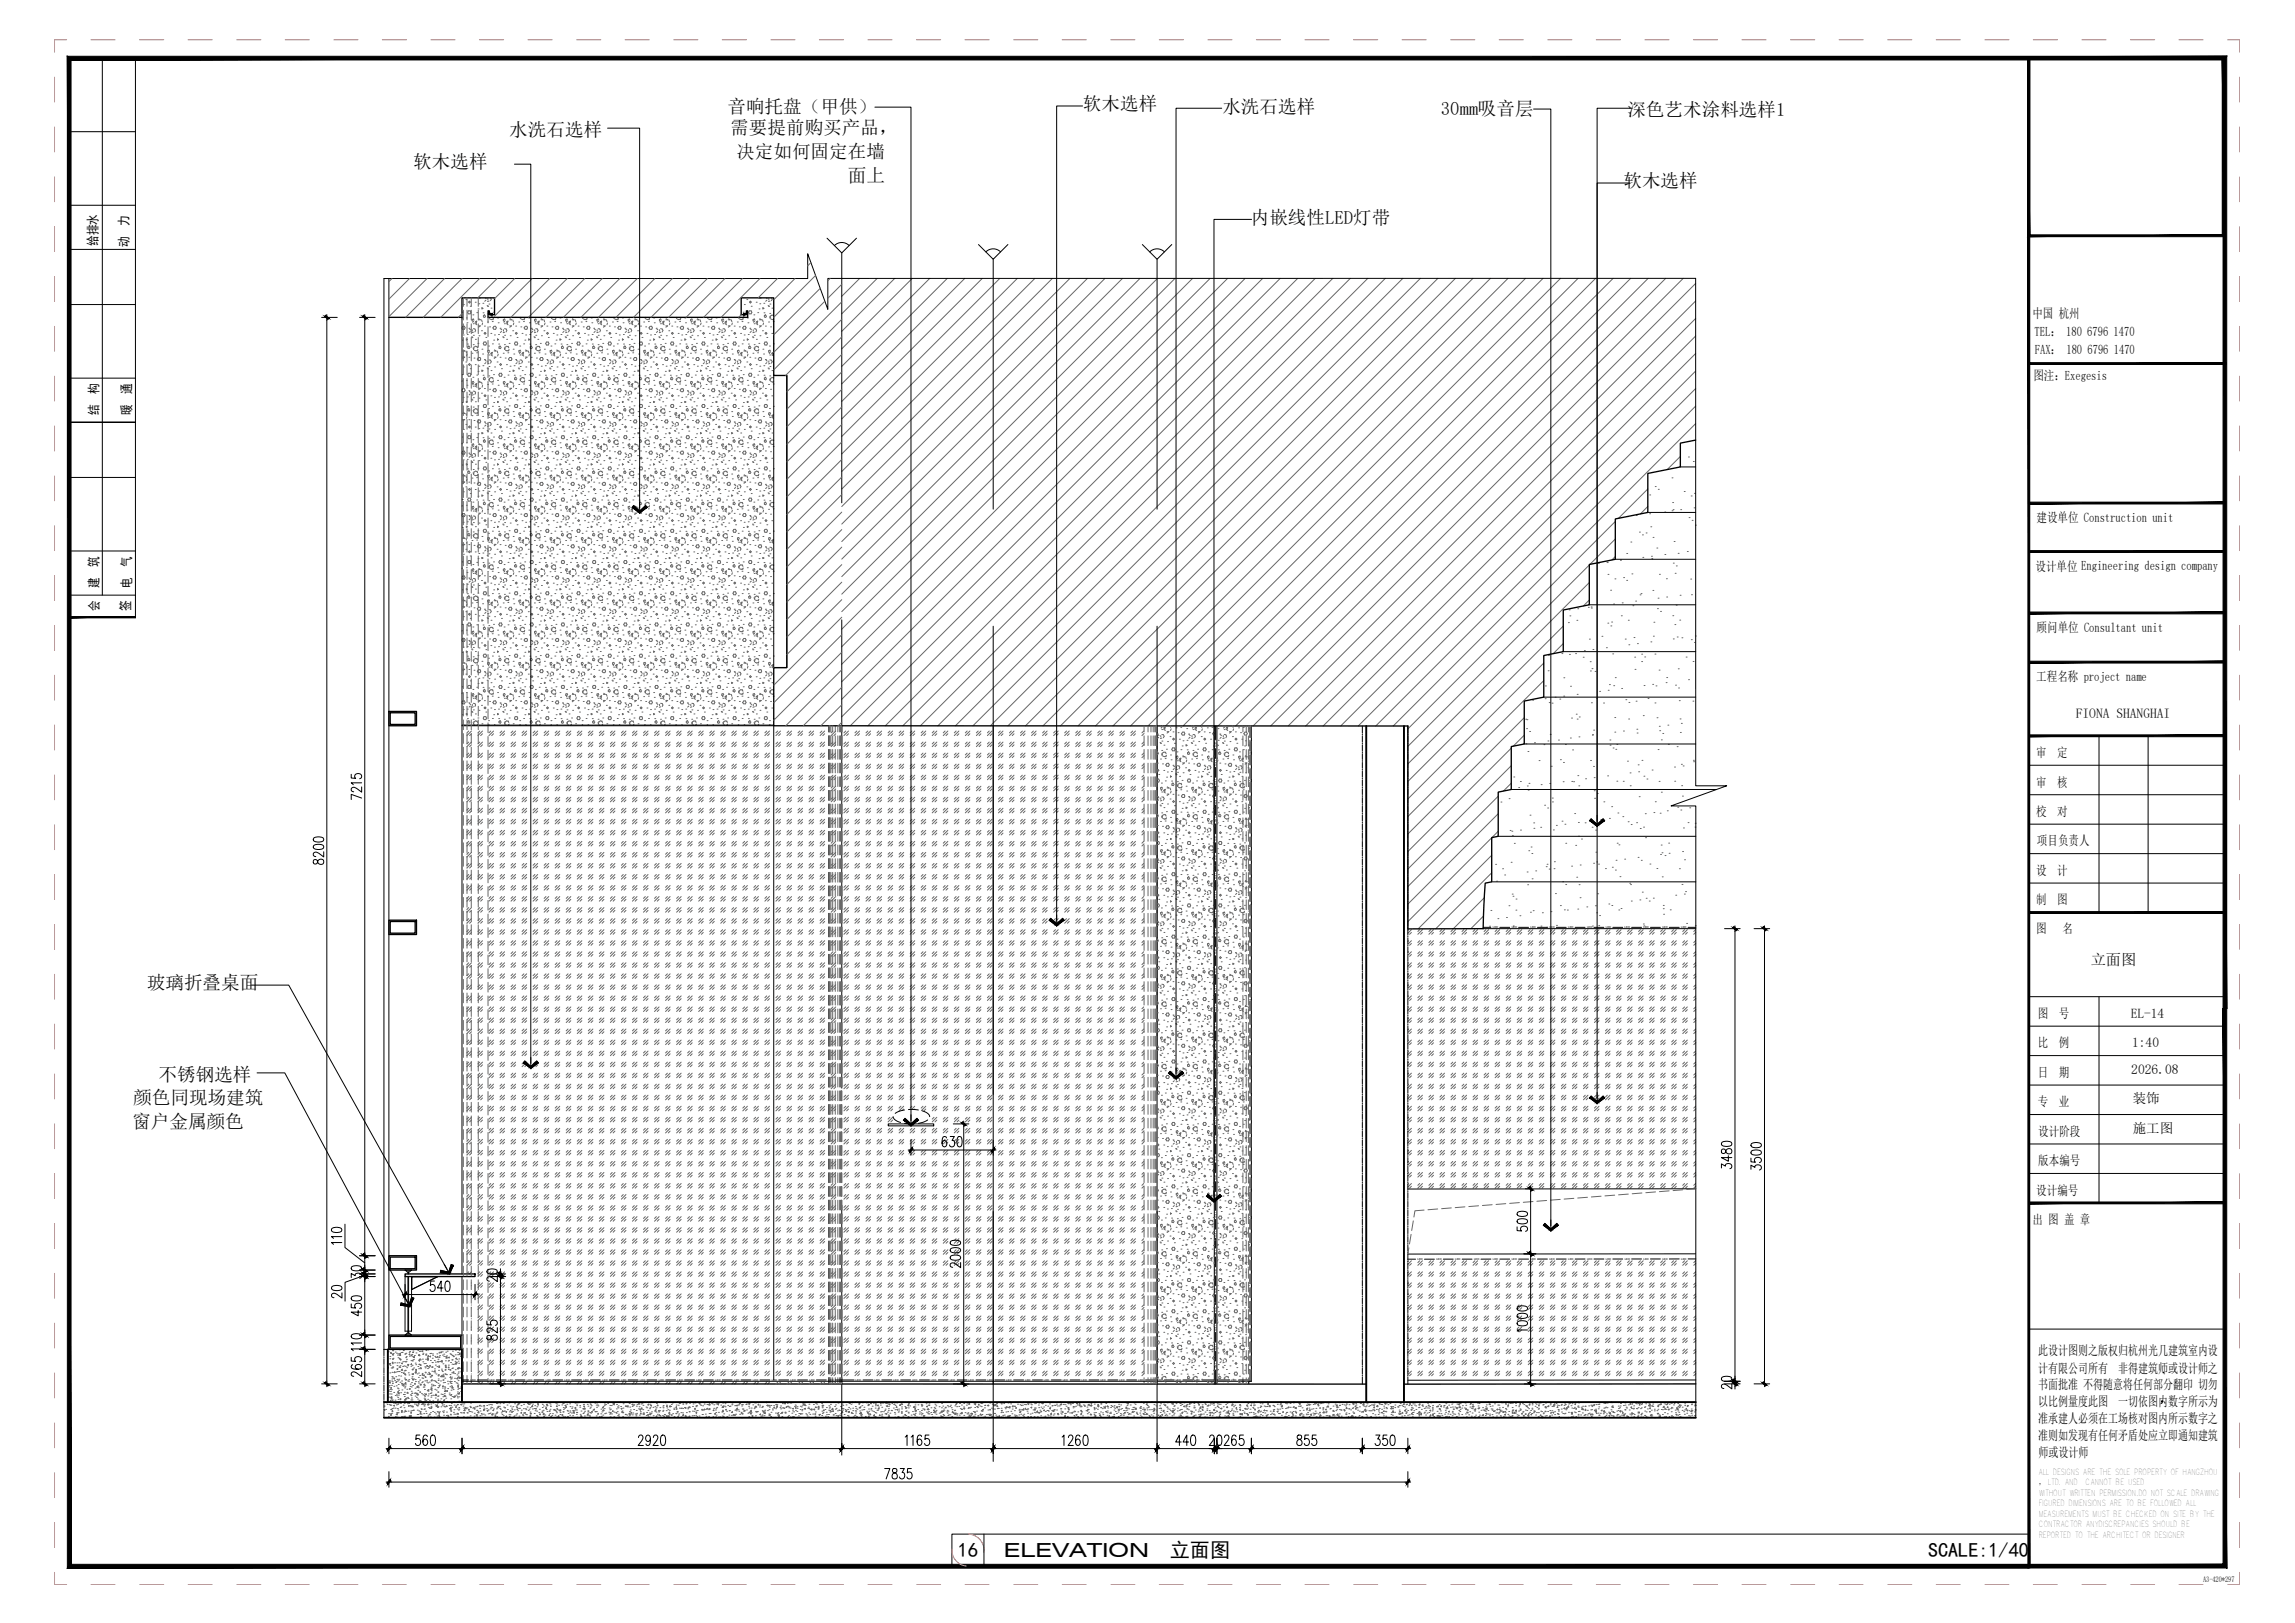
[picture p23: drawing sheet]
<svg xmlns="http://www.w3.org/2000/svg" width="594mm" height="420mm" viewBox="0 0 594 420" stroke-linecap="round" stroke-linejoin="round" font-family="sans-serif">
<defs><g id="words">
<g font-size="5.2">
<text x="247.9" y="403.1">16</text>
<text x="302.8" y="403.1">立面图</text>
<text x="499.1" y="403.1">SCALE:1/40</text>
</g>
<text font-size="5" x="259.9" y="403.1">ELEVATION</text>
<g font-size="4.8">
<text x="188.3" y="29.2">音响托盘（甲供）</text>
<text x="280.3" y="28.5">软木选样</text>
<text x="316.4" y="29.2">水洗石选样</text>
<text x="373" y="29.8">30mm吸音层</text>
<text x="131.8" y="35.2">水洗石选样</text>
<text x="189" y="34.7">需要提前购买产品，</text>
<text x="421.3" y="30.1">深色艺术涂料选样1</text>
<text x="190.6" y="40.9">决定如何固定在墙</text>
<text x="107" y="43.6">软木选样</text>
<text x="219.5" y="47">面上</text>
<text x="420.2" y="48.5">软木选样</text>
<text x="323.8" y="58">内嵌线性LED灯带</text>
<text x="38" y="256.1">玻璃折叠桌面</text>
<text x="41" y="279.7">不锈钢选样</text>
<text x="34.5" y="285.7">颜色同现场建筑</text>
<text x="34.2" y="291.9">窗户金属颜色</text>
</g>
<text font-size="3.9" x="541.2" y="249.8">立面图</text>
<g font-size="3.5">
<text x="537.3" y="186">FIONA SHANGHAI</text>
<text x="551.6" y="263.6">EL-14</text>
<text x="551.9" y="271">1:40</text>
<text x="551.7" y="278.1">2026.08</text>
<text x="552.1" y="285.5">装饰</text>
<text x="552.1" y="293.4">施工图</text>
</g>
<g font-size="3.4">
<text x="33.2" y="58.5" transform="rotate(-90 33.2 58.5)">力</text>
<text x="25.2" y="63.6" transform="rotate(-90 25.2 63.6)">给排水</text>
<text x="33.2" y="64" transform="rotate(-90 33.2 64)">动</text>
<text x="526.1" y="82.3">中国 杭州</text>
<text x="526.7" y="87">TEL： 180 6796 1470</text>
<text x="526.7" y="91.6">FAX： 180 6796 1470</text>
<text x="25.5" y="101.9" transform="rotate(-90 25.5 101.9)">构</text>
<text x="33.9" y="101.9" transform="rotate(-90 33.9 101.9)">通</text>
<text x="526.3" y="98.3">图注：Exegesis</text>
<text x="25.5" y="107.4" transform="rotate(-90 25.5 107.4)">结</text>
<text x="33.9" y="107.4" transform="rotate(-90 33.9 107.4)">暖</text>
<text x="527.2" y="135.2">建设单位 Construction unit</text>
<text x="25.5" y="146.7" transform="rotate(-90 25.5 146.7)">筑</text>
<text x="33.9" y="146.7" transform="rotate(-90 33.9 146.7)">气</text>
<text x="526.9" y="147.8">设计单位 Engineering design company</text>
<text x="25.5" y="152.2" transform="rotate(-90 25.5 152.2)">建</text>
<text x="33.9" y="152.2" transform="rotate(-90 33.9 152.2)">电</text>
<text x="25.6" y="158.2" transform="rotate(-90 25.6 158.2)">会</text>
<text x="33.7" y="158.2" transform="rotate(-90 33.7 158.2)">签</text>
<text x="527.2" y="163.7">顾问单位 Consultant unit</text>
<text x="527.1" y="176.4">工程名称 project name</text>
<text x="527.1" y="196">审</text>
<text x="532.5" y="196">定</text>
<text x="527.1" y="203.6">审</text>
<text x="532.5" y="203.6">核</text>
<text x="527.1" y="211.2">校</text>
<text x="532.5" y="211.2">对</text>
<text x="527.3" y="218.9">项目负责人</text>
<text x="527.1" y="226.5">设</text>
<text x="532.5" y="226.5">计</text>
<text x="527.1" y="234.1">制</text>
<text x="532.5" y="234.1">图</text>
<text x="527.1" y="241.6">图</text>
<text x="533.9" y="241.6">名</text>
<text x="527.5" y="263.5">图</text>
<text x="532.9" y="263.5">号</text>
<text x="527.5" y="271.1">比</text>
<text x="532.9" y="271.1">例</text>
<text x="527.5" y="278.8">日</text>
<text x="532.9" y="278.8">期</text>
<text x="527.5" y="286.4">专</text>
<text x="532.9" y="286.4">业</text>
<text x="527.6" y="294">设计阶段</text>
<text x="527.6" y="301.7">版本编号</text>
<text x="527.1" y="309.3">设计编号</text>
<text x="526.1" y="316.8">出 图 盖 章</text>
<text x="527.6" y="350.9">此设计图则之版权归杭州光几建筑室内设</text>
<text x="527.6" y="355.3">计有限公司所有</text>
<text x="527.6" y="359.7">书面批准 不得随意将任何部分翻印 切勿</text>
<text x="548.3" y="355.3">非得建筑师或设计师之</text>
<text x="527.6" y="364.1">以比例量度此图</text>
<text x="548.3" y="364.1">一切依图内数字所示为</text>
<text x="527.6" y="368.5">准承建人必须在工场核对图内所示数字之</text>
<text x="527.6" y="372.9">准则如发现有任何矛盾处应立即通知建筑</text>
<text x="527.7" y="377.1">师或设计师</text>
</g>
<text font-size="2.3" x="527.7" y="384.5">， LTD. AND</text>
<g font-size="2.1">
<text x="527.6" y="381.8">ALL DESIGNS ARE THE SOLE PROPERTY OF HANGZHOU</text>
<text x="527.7" y="389.9">FIGURED DIMENSIONS ARE TO BE FOLLOWED ALL</text>
<text x="527.7" y="387.2">WITHOUT WRITTEN PERMISSION.DO NOT SCALE DRAWING</text>
<text x="539.8" y="384.5">CANNOT BE USED</text>
<text x="527.7" y="392.6">MEASUREMENTS MUST BE CHECKED ON SITE BY THE</text>
<text x="527.7" y="395.3">CONTRACTOR ANYDISCREPANCIES SHOULD BE</text>
<text x="527.7" y="398">REPORTED TO THE ARCHITECT OR DESIGNER</text>
</g>
<text font-size="2" x="570.3" y="409.6">A3-420*297</text>
<g font-size=".7">
<text x="314.4" y="192" transform="rotate(90 314.4 192)">LED</text>
<text x="314.4" y="196.9" transform="rotate(90 314.4 196.9)">LED</text>
<text x="314.4" y="201.7" transform="rotate(90 314.4 201.7)">LED</text>
<text x="314.4" y="206.6" transform="rotate(90 314.4 206.6)">LED</text>
<text x="314.4" y="211.5" transform="rotate(90 314.4 211.5)">LED</text>
<text x="314.4" y="216.4" transform="rotate(90 314.4 216.4)">LED</text>
<text x="314.4" y="221.2" transform="rotate(90 314.4 221.2)">LED</text>
<text x="314.4" y="226.1" transform="rotate(90 314.4 226.1)">LED</text>
<text x="314.4" y="231" transform="rotate(90 314.4 231)">LED</text>
<text x="314.4" y="235.9" transform="rotate(90 314.4 235.9)">LED</text>
<text x="314.4" y="240.7" transform="rotate(90 314.4 240.7)">LED</text>
<text x="314.4" y="245.6" transform="rotate(90 314.4 245.6)">LED</text>
<text x="386.4" y="240.3">LED</text>
<text x="391.3" y="240.3">LED</text>
<text x="396.2" y="240.3">LED</text>
<text x="401.1" y="240.3">LED</text>
<text x="405.9" y="240.3">LED</text>
<text x="410.8" y="240.3">LED</text>
<text x="415.7" y="240.3">LED</text>
<text x="420.6" y="240.3">LED</text>
<text x="425.4" y="240.3">LED</text>
<text x="430.3" y="240.3">LED</text>
<text x="435.2" y="240.3">LED</text>
<text x="314.4" y="250.5" transform="rotate(90 314.4 250.5)">LED</text>
<text x="314.4" y="255.4" transform="rotate(90 314.4 255.4)">LED</text>
<text x="314.4" y="260.2" transform="rotate(90 314.4 260.2)">LED</text>
<text x="314.4" y="265.1" transform="rotate(90 314.4 265.1)">LED</text>
<text x="314.4" y="270" transform="rotate(90 314.4 270)">LED</text>
<text x="314.4" y="274.9" transform="rotate(90 314.4 274.9)">LED</text>
<text x="314.4" y="279.7" transform="rotate(90 314.4 279.7)">LED</text>
<text x="314.4" y="284.6" transform="rotate(90 314.4 284.6)">LED</text>
<text x="314.4" y="289.5" transform="rotate(90 314.4 289.5)">LED</text>
<text x="314.4" y="294.4" transform="rotate(90 314.4 294.4)">LED</text>
<text x="314.4" y="299.2" transform="rotate(90 314.4 299.2)">LED</text>
<text x="314.4" y="304.1" transform="rotate(90 314.4 304.1)">LED</text>
<text x="314.4" y="309" transform="rotate(90 314.4 309)">LED</text>
<text x="314.4" y="313.9" transform="rotate(90 314.4 313.9)">LED</text>
<text x="314.4" y="318.7" transform="rotate(90 314.4 318.7)">LED</text>
<text x="314.4" y="323.6" transform="rotate(90 314.4 323.6)">LED</text>
<text x="314.4" y="328.5" transform="rotate(90 314.4 328.5)">LED</text>
<text x="366.9" y="326.2">LED</text>
<text x="371.8" y="326.2">LED</text>
<text x="376.7" y="326.2">LED</text>
<text x="381.6" y="326.2">LED</text>
<text x="386.4" y="326.2">LED</text>
<text x="391.3" y="326.2">LED</text>
<text x="396.2" y="326.2">LED</text>
<text x="401.1" y="326.2">LED</text>
<text x="405.9" y="326.2">LED</text>
<text x="410.8" y="326.2">LED</text>
<text x="415.7" y="326.2">LED</text>
<text x="420.6" y="326.2">LED</text>
<text x="425.4" y="326.2">LED</text>
<text x="430.3" y="326.2">LED</text>
<text x="435.2" y="326.2">LED</text>
<text x="314.4" y="333.4" transform="rotate(90 314.4 333.4)">LED</text>
<text x="314.4" y="338.2" transform="rotate(90 314.4 338.2)">LED</text>
<text x="314.4" y="343.1" transform="rotate(90 314.4 343.1)">LED</text>
<text x="314.4" y="348" transform="rotate(90 314.4 348)">LED</text>
<text x="314.4" y="352.9" transform="rotate(90 314.4 352.9)">LED</text>
<text x="121.8" y="357.5">LED</text>
<text x="126.7" y="357.5">LED</text>
<text x="131.5" y="357.5">LED</text>
<text x="136.4" y="357.5">LED</text>
<text x="141.3" y="357.5">LED</text>
<text x="146.2" y="357.5">LED</text>
<text x="151" y="357.5">LED</text>
<text x="155.9" y="357.5">LED</text>
<text x="160.8" y="357.5">LED</text>
<text x="165.7" y="357.5">LED</text>
<text x="170.5" y="357.5">LED</text>
<text x="175.4" y="357.5">LED</text>
<text x="180.3" y="357.5">LED</text>
<text x="185.2" y="357.5">LED</text>
<text x="190" y="357.5">LED</text>
<text x="194.9" y="357.5">LED</text>
<text x="199.8" y="357.5">LED</text>
<text x="204.7" y="357.5">LED</text>
<text x="209.5" y="357.5">LED</text>
<text x="214.4" y="357.5">LED</text>
<text x="221.5" y="357.5">LED</text>
<text x="226.4" y="357.5">LED</text>
<text x="231.2" y="357.5">LED</text>
<text x="236.1" y="357.5">LED</text>
<text x="241" y="357.5">LED</text>
<text x="245.9" y="357.5">LED</text>
<text x="250.7" y="357.5">LED</text>
<text x="255.6" y="357.5">LED</text>
<text x="260.5" y="357.5">LED</text>
<text x="265.4" y="357.5">LED</text>
<text x="270.2" y="357.5">LED</text>
<text x="275.1" y="357.5">LED</text>
<text x="280" y="357.5">LED</text>
<text x="284.9" y="357.5">LED</text>
<text x="289.7" y="357.5">LED</text>
<text x="294.6" y="357.5">LED</text>
<text x="299.5" y="357.5">LED</text>
<text x="304.4" y="357.5">LED</text>
<text x="309.2" y="357.5">LED</text>
<text x="318.7" y="357.5">LED</text>
</g>
</g></defs>
<g fill="none" stroke="#666" stroke-width=".26">
<path d="M101.5 72.1l-.8 .8M106 72.1l-5.3 5.3M110.5 72.1l-9.8 9.9M115.1 72.1l-10.1 10.1M119.6 72.1l-10 10.1M124.1 72.1l-10 10.1M128.7 72.1l-5 5M133.2 72.1l-5.2 5.2M137.8 72.1l-9.8 9.8M142.3 72.1l-10.1 10.1M146.8 72.1l-10 10.1M151.4 72.1l-10.1 10.1"/>
<path d="M155.9 72.1l-10.1 10.1M160.4 72.1l-10 10.1M165 72.1l-10.1 10.1M169.5 72.1l-10 10.1M174 72.1l-10 10.1M178.6 72.1l-10.1 10.1M183.1 72.1l-10 10.1M187.6 72.1l-10 10.1M192.2 72.1l-10.1 10.1M196.7 72.1l-10 10.1M201.3 72.1l-5 5M205.8 72.1l-5.5 5.5"/>
<path d="M209.9 68l-.8 .8M211.1 71.3l-10.8 10.8M212.3 74.6l-12 12.1M213.5 78l-13.2 13.2M214.9 72.1l-.6 .6M217.9 73.6l-3.6 3.6M217.9 78.1l-17.6 17.7M218 72.1l-.1 .1M222.5 72.1l-4.6 4.6M227.1 72.1l-9.2 9.1M231.6 72.1l-13.7 13.7M236.1 72.1l-18.2 18.2"/>
<path d="M240.7 72.1l-22.8 22.8M245.2 72.1l-27.3 27.3M249.7 72.1l-31.8 31.8M254.3 72.1l-36.4 36.4M258.8 72.1l-40.9 40.9M263.4 72.1l-45.5 45.4M267.9 72.1l-50 50M272.4 72.1l-54.5 54.5M277 72.1l-59.1 59M281.5 72.1l-63.6 63.6M286 72.1l-68.1 68.1M290.6 72.1l-72.7 72.6"/>
<path d="M295.1 72.1l-77.2 77.2M299.6 72.1l-81.7 81.7M304.2 72.1l-86.3 86.2M308.7 72.1l-90.8 90.8M313.3 72.1l-95.4 95.3M317.8 72.1l-99.9 99.9M322.3 72.1l-104.4 104.4M326.9 72.1l-109 108.9M331.4 72.1l-113.5 113.5M335.9 72.1l-115.8 115.8M340.5 72.1l-115.9 115.8M345 72.1l-115.8 115.8"/>
<path d="M349.5 72.1l-115.8 115.8M354.1 72.1l-115.9 115.8M358.6 72.1l-115.8 115.8M363.1 72.1l-115.8 115.8M367.7 72.1l-115.9 115.8M372.2 72.1l-115.8 115.8M376.8 72.1l-115.9 115.8M381.3 72.1l-115.9 115.8M385.8 72.1l-115.8 115.8M390.4 72.1l-115.9 115.8M394.9 72.1l-115.9 115.8M399.4 72.1l-115.8 115.8"/>
<path d="M404 72.1l-115.9 115.8M408.5 72.1l-115.9 115.8M413 72.1l-115.8 115.8M417.6 72.1l-115.9 115.8M422.1 72.1l-115.9 115.8M426.6 72.1l-115.8 115.8M431.2 72.1l-115.9 115.8M435.7 72.1l-115.9 115.8M438.9 73.4l-114.5 114.5M438.9 77.9l-110 110M119.6 81.2l-1 1M191.9 81.5l-.7 .7"/>
<path d="M217.9 82.7l-14.5 14.5M217.9 87.2l-14.2 14.2M217.9 91.8l-14.2 14.2M217.9 96.3l-14.2 14.2M438.9 82.4l-105.5 105.5M438.9 87l-100.9 100.9M438.9 91.5l-96.4 96.4M438.9 96.1l-91.9 91.8M217.9 100.8l-14.2 14.2M217.9 105.4l-14.2 14.2M217.9 109.9l-14.2 14.2M217.9 114.4l-14.2 14.2"/>
<path d="M217.9 119l-14.2 14.2M435 118.2l-3.4 3.4M438.9 100.6l-87.3 87.3M438.9 105.1l-82.8 82.8M438.9 109.7l-78.3 78.2M217.9 123.5l-14.2 14.2M217.9 128l-14.2 14.3M217.9 132.6l-14.2 14.2M217.9 137.1l-14.2 14.2M418.1 135l-53.7 53.7M418.1 139.5l-6.5 6.6M426.5 126.6l-7.6 7.6"/>
<path d="M426.5 131.1l-1.9 2M217.9 141.6l-14.2 14.3M217.9 146.2l-14.2 14.2M217.9 150.7l-14.2 14.2M217.9 155.2l-14.2 14.3M217.9 159.8l-17.6 17.6M411.4 146.3l-47 46.9M411.4 150.8l-47 47M411.4 155.3l-1.5 1.6M418.1 144.1l-.9 .9M200.3 172.8v.1M217.9 164.3l-17.6 17.6"/>
<path d="M217.9 168.9l-17.6 17.6M217.9 173.4l-14.5 14.5M217.9 177.9l-10 10M399.6 171.7l-35.2 35.1M399.6 176.2l-35.2 35.2M404.7 162.1l-40.3 40.2M404.7 166.6l-2.6 2.6M217.9 182.5l-5.4 5.4M217.9 187l-.9 .9M391.2 193.7l-26.8 26.7M391.2 198.2l-26.8 26.8M394.6 185.8l-30.2 30.1"/>
<path d="M394.6 190.3l-2.9 2.9M386.1 216.9l-21.7 21.7M387.8 206.1l-23.4 23.4M387.8 210.7l-23.4 23.4M387.8 215.2l-1.6 1.6M391.2 202.8l-2 2M384 237.2l-3.3 3.2M384.2 232.4l-8 8M386.1 221.4l-19 19.1M386.1 226l-14.5 14.4"/>
</g>
<g fill="none" stroke="#000" stroke-width=".26">
<path d="M214.1 61.7l3.8 3.8 3.8-3.8M216 63.6a2.69 2.69 0 0 1 3.8 0M217.9 65.5v64.7M253.3 63.3l3.8 3.8 3.8-3.8M255.2 65.2a2.69 2.69 0 0 1 3.8 0M257.1 67.1v64.7M295.7 63.3l3.8 3.8 3.8-3.8M297.6 65.2a2.69 2.69 0 0 1 3.8 0M299.5 67.1v64.7M217.9 160.5v121.2M257.1 162.1v121.2M299.5 162.1v121.2"/>
<path d="M217.9 312v64.7M257.1 313.6v64.7M299.5 313.6v64.7"/>
</g>
<g fill="none" stroke="#666" stroke-width=".26">
<path d="M119.9 78.8h.1M120.6 77.6h.1M121.3 78.2l.2-.2 .2 .2M121.7 79.3h.1M121.7 78.2l-.2 .2-.2-.2M123 78.2h.1M123.7 77.1h.6M123.7 80h.1M123.9 78.6h.1M124.7 79.7l.3 .1-.2 .2zM125 78.5h.1M125.6 77.1l.3 .2"/>
<path d="M125.8 77.7l-.3 .3M126.1 79.1h.1M126.2 79.3h.1M126.3 77.3v.4M126.6 78.7h.1M126.6 77.9l-.4 .1M127 77.1l.2 .4M127.1 79.8h.1M127.2 77.5l-.2 .3M192.7 78.8h.1M193.3 77.6h.1M194 78.2l.2-.2 .3 .2"/>
<path d="M194.5 79.3h.1M194.5 78.2l-.3 .2-.2-.2M195.7 78.2h.1M196.5 77.1h.1M196.5 80h.1M196.7 78.6h.1M197 77.1l-.4 .1M197.5 79.7v.3l.2-.2-.2-.1M197.7 78.5h.1M198.3 77.1l.3 .2M198.5 77.7l-.3 .3M198.8 79.1h.1"/>
<path d="M198.9 79.3h.1M199 77.3v.4M199.3 78.7h.1M199.3 77.9l-.4 .1M199.7 77.1l.2 .4M199.8 79.8h.1M199.9 77.5l-.2 .3M119.6 85l.1 .2M119.7 80.8h.1M119.7 97h.1M119.7 82.4l-.1 .2M119.7 98.5l-.1 .2"/>
<path d="M119.7 88h.1M119.8 84.5l-.2 .3M119.8 84.5h.4M119.8 85.2h.4M119.8 92.4h.5M119.9 86.7h.1M119.9 90.6l.4 .3h-.5M119.9 95h.1M120.2 84.5l.2 .4M120.3 92.5l-.5 .3M120.4 84.9l-.2 .4M120.6 93.7h.1"/>
<path d="M120.6 90.9l.2 .5M120.7 88v-.3l.3 .2-.3 .1M120.7 82.3h.1M120.7 98.5h.1M120.9 83.6h.1M120.9 99.7h.1M120.9 91.7l-.2 .5M121 86.6h.1M121 89.1h.1M121 80.8l.2 .4M121.2 97.4l-.2-.4 .2-.4h.5l.2 .4-.2 .4h-.5M121.2 80.5h.5l.2 .3"/>
<path d="M121.2 80.5l-.2 .4M121.3 94.4l.2-.3 .2 .3-.2 .2zM121.3 89.5l.2 .3M121.4 92.5h.1M121.4 85h.1M121.4 89.7l-.3 .1v.3l.3 .2 .3-.4M121.5 85.1l.3 .3M121.7 95.4h.1M121.7 85.8l-.3 .3M121.9 80.9l-.2 .3h-.5M122.1 87.2h.1M122.2 87.4h.1"/>
<path d="M122.2 91.4h.1M122.3 85.4v.3M122.4 81.5h.1M122.4 97.7h.1M122.5 90.1l.1 .4M122.5 89.2h.1M122.5 83.8h.1M122.5 100h.1M122.5 98.7l.2 .3M122.5 82.6l.2 .3M122.5 85.1l.4 .1M122.5 86.8h.1"/>
<path d="M122.6 86l-.4 .1M122.6 82.6l-.4 .1v.3l.4 .2-.2 .2M122.6 98.7l-.4 .2v.3l.4 .1-.2 .3M122.7 92.7h.1M122.7 90l-.1 .5M122.8 90.7l.4 .1M122.9 85.2l.2 .3M123 94.4h.1M123 99.9l.4 .3M123 83.8l.4 .3M123 89.7l-.4 .2M123 89.6l.5 .2"/>
<path d="M123.1 87.8h.1M123.1 85.6l-.2 .3M123.2 99.4l.1 .5M123.2 83.3l.1 .5M123.4 83.1l-.4 .3M123.4 99.3l-.4 .3M123.4 91.3h.1M123.4 80.9h.1M123.4 97.1h.1M123.4 83.1l-.1 .5M123.4 99.3l-.1 .4M123.5 89.6l.1 .5"/>
<path d="M123.6 90.7l-.4 .1M123.7 88.9h.1M123.7 90.5l-.1 .4M123.7 96.1h.1M123.8 92.6l-.2 .4M123.8 92.5h.4l.2 .4-.2 .4h-.4l-.3-.4M123.9 82.8h.5M123.9 84.4h.5M123.9 82.5l.5 .3M123.9 94.8h.1M123.9 98.7l.5 .3-.5-.1M124 86.9h.1"/>
<path d="M124.3 84.4l-.4 .3M124.6 85.6h.1M124.7 99l.1 .5M124.7 82.8l.1 .5M124.8 90.4h.1M124.8 96.1l-.1-.3 .3 .2-.2 .1M124.9 91.6h.1M124.9 83.6l-.1 .5M124.9 99.8l-.1 .4M125 94.7h.1M125 81h.1M125 97.1h.1"/>
<path d="M125.3 88.6l.4-.1 .2 .4-.2 .4h-.4l-.2-.4zM125.3 86.3l.3-.2 .2 .2-.2 .2zM125.3 97.6l.3 .3M125.3 81.4l.3 .3M125.4 84.4h.1M125.4 93.1h.1M125.5 81.6l-.4 .1v.3l.4 .2 .2-.3M125.5 97.7l-.4 .2v.3M125.6 93.2l.3 .3M125.7 98l-.2 .3-.4-.1M125.8 87.4h.1M125.8 93.9l-.3 .3"/>
<path d="M126.1 95.3h.1M126.2 95.5h.1M126.2 83.4h.1M126.2 99.5h.1M126.3 93.4v.4M126.5 89.6h.1M126.5 98.1l.2 .5M126.5 97.3h.1M126.5 91.9h.1M126.6 93.2h.4l.2 .4-.2 .4M126.6 94.9h.1M126.6 82.2l.1 .2"/>
<path d="M126.6 94.1l-.4 .1M126.7 82.2l-.1 .2M126.7 84.6h.1M126.7 91l-.1-.3-.4 .1 .1 .3 .3 .1-.2 .3M126.7 98.1l-.1 .4M126.8 98.7l.4 .2M126.8 82.6l.4 .1M127.1 86.3h.1M127.1 91.8l.4 .4M127.1 97.8l-.5 .2M127.1 97.7l.4 .2M127.1 95.9h.1"/>
<path d="M127.2 91.3l.1 .5M127.4 83.2h.1M127.4 99.4h.1M127.4 91.2l-.4 .3M127.5 89h.1M127.5 91.2l-.2 .5M127.5 97.7l.2 .4M127.6 84.8l.2 .4M127.6 82.6l-.4 .2M127.6 98.8l-.4 .1M127.7 80.8h.1M127.7 97h.1"/>
<path d="M127.7 82.4l-.1 .4M127.7 98.5l-.1 .5M127.8 88h.1M127.8 84.5l-.2 .4M127.9 84.5h.4l.2 .4-.2 .4-.4-.1M127.9 92.4h.5M128 90.6l.4 .3h-.5M128 86.7h.1M128 95h.1M128.3 92.5l-.4 .3M128.7 93.7h.1M128.7 90.9l.1 .5"/>
<path d="M128.8 82.3h.1M128.8 98.5h.1M128.8 88v-.3l.3 .2-.3 .1M129 83.6h.1M129 99.7h.1M129 91.7l-.2 .5M129 86.6h.1M129.1 89.1h.1M129.4 89.5l.2 .3M129.4 92.5h.1M129.4 85h.1M129.5 89.7l-.3 .1v.3l.3 .2 .2-.4"/>
<path d="M129.6 94.1l.2 .3-.2 .2M129.6 94.1l-.2 .3 .2 .2M129.6 85.1l.3 .3M129.8 96.6l.2 .4M129.8 96.6h-.5l-.2 .4 .2 .4h.5l.2-.4M129.8 95.4h.1M129.8 85.8l-.3 .3M130.1 87.2h.1M130.3 87.4h.1M130.3 91.4h.1M130.3 85.4v.3M130.5 97.7h.1"/>
<path d="M130.6 90.1l.1 .4M130.6 89.2h.1M130.6 83.8h.1M130.6 100h.1M130.6 85.1l.4 .1M130.6 98.7l.2 .3M130.6 82.6l.2 .3M130.6 86.8h.1M130.6 86l-.4 .1M130.6 82.6l-.3 .1v.3l.3 .2-.2 .2M130.6 98.7l-.3 .2v.3l.3 .1-.2 .3M130.8 92.7h.1"/>
<path d="M130.8 90l-.2 .5M130.8 90.7l.5 .1M131 85.2l.2 .3M131.1 94.4h.1M131.1 99.9l.4 .3M131.1 83.8l.4 .3M131.1 89.7l-.4 .2M131.1 89.6l.5 .2M131.1 87.8h.1M131.2 85.6l-.2 .3M131.2 99.4l.2 .5M131.2 83.3l.2 .5"/>
<path d="M131.5 91.3h.1M131.5 83.1l-.5 .3M131.5 99.3l-.5 .3M131.5 97.1h.1M131.5 83.1l-.1 .5M131.5 99.3l-.1 .4M131.5 89.6l.2 .5M131.6 92.9l.2 .4M131.7 90.7l-.4 .1M131.8 88.9h.1M131.8 90.5l-.2 .4M131.8 96.1h.1"/>
<path d="M131.9 92.6l-.2 .4M131.9 92.5h.4l.2 .4-.2 .4h-.4M131.9 84.4h.5M131.9 82.8h.5M132 98.7l.4 .3-.5-.1M132 82.5l.4 .3M132 94.8h.1M132.1 86.9h.1M132.4 84.4l-.4 .3M132.7 85.6h.1M132.7 99l.2 .5M132.7 82.8l.2 .5"/>
<path d="M132.8 96.1v-.3l.3 .2-.3 .1M132.8 90.4h.1M133 91.6h.1M133 83.6l-.1 .5M133 99.8l-.1 .4M133.1 94.7h.1M133.1 97.1h.1M133.2 97.9v.3M133.4 88.6l.4-.1 .2 .4-.2 .4h-.4l-.2-.4zM133.4 86.3l.2 .2 .3-.2-.3-.2-.2 .2M133.4 97.6l.3 .3M133.5 84.4h.1"/>
<path d="M133.5 93.1h.1M133.5 82.2h.1M133.6 97.7l-.4 .2M133.6 82.2h.1M133.6 93.2l.3 .3M133.8 98l-.2 .3-.4-.1M133.8 87.4h.1M133.9 93.9l-.4 .3M134.2 95.3h.1M134.3 95.5h.1M134.3 83.4h.1M134.3 99.5h.1"/>
<path d="M134.4 93.4v.4M134.5 89.6h.1M134.6 98.1l.1 .5M134.6 97.3h.1M134.6 91.9h.1M134.6 90.7l.2 .3M134.6 93.2h.4M134.6 82.2l.1 .2M134.7 94.9h.1M134.7 94.1l-.4 .1M134.7 90.7l-.4 .1v.3l.4 .1-.2 .3M134.8 82.2l-.1 .2"/>
<path d="M134.8 84.6h.1M134.8 98.1l-.1 .4M134.9 98.7l.4 .2M134.9 82.6l.4 .1M135.1 93.2l.2 .4-.3 .4M135.1 86.3h.1M135.1 91.8l.5 .4M135.1 97.8l-.4 .2M135.2 95.9h.1M135.2 97.7l.4 .2M135.3 91.3l.1 .5M135.5 83.2h.1"/>
<path d="M135.5 99.4h.1M135.5 91.2l-.4 .3M135.5 89h.1M135.6 91.2l-.2 .5M135.6 97.7l.1 .4M135.7 84.8l.2 .4M135.7 82.6l-.4 .2M135.7 98.8l-.4 .1M135.8 97h.1M135.8 82.4l-.1 .4M135.8 98.5l-.1 .5M135.9 88h.1"/>
<path d="M135.9 84.5l-.2 .4M135.9 84.5h.5l.2 .4-.2 .4-.5-.1M136 92.4h.5M136.1 86.7h.1M136.1 90.6l.4 .3h-.5M136.1 95h.1M136.4 92.5l-.4 .3M136.8 93.7h.1M136.8 90.9l.1 .5M136.9 88v-.3l.2 .2-.2 .1M136.9 82.3h.1M136.9 98.5h.1"/>
<path d="M137 83.6h.1M137 99.7h.1M137.1 91.7l-.2 .5M137.1 86.6h.1M137.2 89.1h.1M137.5 89.5l.2 .3M137.5 92.5h.1M137.5 85h.1M137.6 89.7l-.3 .1v.3l.3 .2 .2-.4M137.7 94.1l.2 .3-.2 .2M137.7 94.1l-.2 .3 .2 .2M137.7 85.1l.3 .3"/>
<path d="M137.9 96.6l.2 .4-.2 .4M137.9 96.6h-.5l-.2 .4 .2 .4h.5M137.9 95.4h.1M137.9 85.8l-.3 .3M138.2 87.2h.1M138.3 87.4h.1M138.3 91.4h.1M138.4 85.4v.3M138.6 97.7h.1M138.6 90.1l.2 .4M138.7 89.2h.1M138.7 83.8h.1"/>
<path d="M138.7 100h.1M138.7 85.1l.4 .1 .2 .3-.2 .4M138.7 86.8h.1M138.7 86l-.4 .1M138.9 92.7h.1M138.9 99l-.2-.3-.3 .2v.3l.3 .1-.2 .3M138.9 82.9l-.2-.3-.3 .1v.3l.3 .2-.2 .2M138.9 90l-.2 .5M138.9 90.7l.4 .1M139.2 94.4h.1M139.2 99.9l.4 .3M139.2 83.8l.4 .3"/>
<path d="M139.2 89.7l-.4 .2M139.2 87.8h.1M139.2 89.6l.4 .2M139.3 99.4l.2 .5M139.3 83.3l.2 .5M139.5 83.1l-.4 .3M139.5 99.3l-.4 .3M139.5 91.3h.1M139.6 97.1h.1M139.6 83.1l-.2 .5M139.6 99.3l-.2 .4M139.6 89.6l.2 .5"/>
<path d="M139.7 92.9l.2 .4M139.8 90.7l-.5 .1M139.9 88.9h.1M139.9 90.5l-.2 .4M139.9 96.1h.1M140 92.6l-.3 .4M140 92.5h.4l.2 .4-.2 .4h-.4M140 98.9h.5M140 82.8h.5M140 84.4h.5l-.5 .3M140.1 94.8h.1M140.1 98.7l.4 .3"/>
<path d="M140.1 82.5l.4 .3M140.2 86.9h.1M140.8 85.6h.1M140.8 99l.2 .5M140.8 82.8l.2 .5M140.9 90.4h.1M140.9 96.1v-.3l.3 .2-.3 .1M141.1 91.6h.1M141.1 83.6l-.2 .5M141.1 99.8l-.2 .4M141.2 94.7h.1M141.2 97.1h.1"/>
<path d="M141.4 88.6l.5-.1 .2 .4-.2 .4h-.4l-.2-.4zM141.5 86.3l.2-.2 .3 .2-.3 .2zM141.5 97.6l.2 .3M141.6 84.4h.1M141.6 93.1h.1M141.6 82.2h.1M141.6 97.7l-.3 .2v.3M141.7 82.2h-.1M141.7 93.2l.3 .3M141.9 98l-.3 .3-.3-.1M141.9 87.4h.1M141.9 93.9l-.3 .3"/>
<path d="M142.2 95.3h.1M142.4 95.5h.1M142.4 83.4h.1M142.4 99.5h.1M142.4 93.4v.4M142.6 89.6h.1M142.7 98.1l.1 .5M142.7 97.3h.1M142.7 91.9h.1M142.7 90.7l.2 .3M142.7 93.2h.4M142.7 94.9h.1"/>
<path d="M142.7 82.2l.1 .2M142.8 90.7l-.4 .1v.3l.4 .1-.2 .3M142.8 94.1l-.4 .1M142.8 82.2v.2M142.9 84.6h.1M142.9 98.1l-.1 .4M143 98.7l.4 .2M143 82.6l.4 .1M143.1 93.2l.2 .4-.2 .4M143.2 91.5l.4-.3-.1 .5M143.2 86.3h.1M143.2 91.8l.4 .4"/>
<path d="M143.2 97.8l-.4 .2M143.3 97.7l.4 .2M143.3 95.9h.1M143.4 91.3l.1 .5M143.6 83.2h.1M143.6 99.4h.1M143.6 89h.1M143.7 97.7l.1 .4M143.7 84.8l.3 .4M143.8 82.6l-.4 .2M143.8 98.8l-.4 .1M143.9 97h.1"/>
<path d="M143.9 82.4l-.1 .4M143.9 98.5l-.1 .5M144 88h.1M144 84.5l-.2 .4M144 84.5h.4l.2 .4-.2 .4-.4-.1M144.1 92.4h.5M144.1 90.6l.5 .3h-.5M144.2 86.7h.1M144.2 95h.1M144.5 92.5l-.4 .3M144.8 93.7h.1M144.9 90.9l.1 .5"/>
<path d="M145 82.3h.1M145 98.5h.1M145 88l-.1-.3 .3 .2-.2 .1M145.1 83.6h.1M145.1 99.7h.1M145.1 91.7l-.1 .5M145.2 86.6h.1M145.2 89.1h.1M145.5 96.6h.4l.2 .4-.1 .4h-.5l-.2-.4zM145.5 94.4l.3-.3 .2 .3-.2 .2zM145.5 89.5l.3 .3M145.6 92.5h.1"/>
<path d="M145.6 85h.1M145.7 89.7l-.4 .1v.3l.4 .2 .2-.4M145.8 85.1l.3 .3M146 95.4h.1M146 85.8l-.3 .3M146.3 87.2h.1M146.4 87.4h.1M146.4 91.4h.1M146.5 85.4v.3M146.7 97.7h.1M146.7 90.1l.2 .4M146.7 89.2h.1"/>
<path d="M146.7 83.8h.1M146.7 100h.1M146.8 85.1l.4 .1 .2 .3-.2 .4M146.8 86.8h.1M146.8 86l-.4 .1M146.9 92.7h.1M146.9 90l-.1 .5M146.9 99l-.1-.3-.4 .2 .1 .3 .3 .1-.2 .3M146.9 82.9l-.1-.3-.4 .1 .1 .3 .3 .2-.2 .2M147 90.7l.4 .1M147.3 94.4h.1M147.3 99.9l.4 .3"/>
<path d="M147.3 83.8l.4 .3M147.3 89.7l-.5 .2M147.3 89.6l.4 .2M147.3 87.8h.1M147.4 99.4l.1 .5M147.4 83.3l.1 .5M147.6 91.3h.1M147.6 83.1l-.4 .3M147.6 99.3l-.4 .3M147.7 97.1h.1M147.7 83.1l-.2 .5M147.7 99.3l-.2 .4"/>
<path d="M147.7 89.6l.2 .5M147.8 92.9l.2 .4M147.8 90.7l-.4 .1M148 88.9h.1M148 90.5l-.2 .4M148 96.1h.1M148 92.6l-.2 .4M148.1 92.5h.4M148.1 82.8h.5M148.1 84.4h.5M148.2 98.7l.4 .3-.5-.1M148.2 82.5l.4 .3"/>
<path d="M148.2 94.8h.1M148.2 86.9h.1M148.5 92.5l.2 .4-.2 .4h-.4M148.5 84.4l-.4 .3M148.9 85.6h.1M148.9 99l.2 .5M148.9 82.8l.2 .5M149 90.4h.1M149 96.1v-.3l.3 .2-.3 .1M149.2 91.6h.1M149.2 99.8l-.2 .4M149.2 83.6l-.2 .5"/>
<path d="M149.2 94.7h.1M149.3 97.1h.1M149.3 88.9l.2 .4h.5l.2-.4-.2-.4h-.5l-.2 .4M149.6 86.3l.2-.2 .2 .2-.2 .2zM149.6 97.6l.2 .3M149.6 84.4h.1M149.6 93.1h.1M149.7 82.2h.1M149.7 97.7l-.3 .2v.3M149.8 93.2l.3 .3M150 98l-.3 .3-.3-.1M150 87.4h.1"/>
<path d="M150 93.9l-.3 .3M150.3 95.3h.1M150.4 95.5h.1M150.4 83.4h.1M150.4 99.5h.1M150.5 93.4v.4M150.7 89.6h.1M150.8 98.1l.1 .5M150.8 97.3h.1M150.8 91.9h.1M150.8 90.7l.2 .3M150.8 93.2h.4"/>
<path d="M150.8 94.9h.1M150.8 82.2l.1 .2M150.8 94.1l-.4 .1M150.8 90.7l-.3 .1v.3l.3 .1-.2 .3M150.9 82.2l-.1 .2M151 84.6h.1M151 98.1l-.2 .4M151 98.7l.5 .2M151 82.6l.5 .1M151.2 93.2l.2 .4M151.2 91.5l.5-.3-.1 .5M151.3 86.3h.1"/>
<path d="M151.3 91.8l.4 .4M151.3 97.8l-.4 .2M151.3 95.9h.1M151.3 97.7l.5 .2M151.4 93.7l-.2 .3M151.4 91.3l.2 .5M151.7 83.2h.1M151.7 99.4h.1M151.7 89h.1M151.8 97.7l.1 .4M151.9 82.6l-.4 .2M151.9 98.8l-.4 .1"/>
<path d="M152 97h.1M152 82.4l-.2 .4M152 98.5l-.2 .5M152 88h.1M152.1 84.5l-.2 .4M152.1 84.5h.4l.2 .4-.2 .4-.4-.1-.3-.4M152.1 92.4h.6M152.2 86.7h.1M152.2 90.6l.5 .3h-.6M152.3 95h.1M152.6 92.5l-.4 .3M152.9 93.7h.1"/>
<path d="M152.9 90.9l.2 .5M153 88v-.3l.3 .2-.3 .1M153 82.3h.1M153 98.5h.1M153.2 83.6h.1M153.2 99.7h.1M153.2 91.7l-.1 .5M153.3 86.6h.1M153.3 89.1h.1M153.6 96.6h.4l.2 .4-.2 .4h-.4l-.2-.4zM153.6 94.4l.2-.3 .3 .3-.3 .2zM153.6 89.5l.3 .3"/>
<path d="M153.7 92.5h.1M153.7 85h.1M153.8 89.7l-.4 .1v.3l.4 .2 .2-.4M153.8 85.1l.4 .3M154 95.4h.1M154.1 85.8l-.3 .3M154.4 87.2h.1M154.5 87.4h.1M154.5 91.4h.1M154.6 85.4v.3M154.7 97.7h.1M154.8 90.1l.1 .4"/>
<path d="M154.8 89.2h.1M154.8 83.8h.1M154.8 100h.1M154.8 85.1l.5 .1 .1 .3-.2 .4M154.9 86.8h.1M154.9 86l-.4 .1M155 92.7h.1M155 99l-.1-.3-.4 .2v.3l.4 .1-.2 .3M155 82.9l-.2-.3-.3 .1v.3l.4 .2-.2 .2M155 90l-.1 .5M155.1 90.7l.4 .1M155.3 94.4h.1"/>
<path d="M155.3 99.9l.5 .3M155.3 83.8l.5 .3M155.3 89.7l-.4 .2M155.4 87.8h.1M155.4 89.6l.4 .2M155.5 99.4l.1 .5M155.5 83.3l.1 .5M155.7 83.1l-.4 .3M155.7 99.3l-.4 .3M155.7 91.3h.1M155.8 97.1h.1M155.8 83.1l-.2 .5"/>
<path d="M155.8 99.3l-.2 .4M155.8 89.6l.2 .5M155.9 92.9l.2 .4M155.9 90.7l-.4 .1M156 88.9h.1M156 90.5l-.1 .4M156.1 96.1h.1M156.1 92.6l-.2 .4M156.2 92.5h.4M156.2 93.3h.4M156.2 82.8h.5M156.2 84.4h.5"/>
<path d="M156.3 94.8h.1M156.3 98.7l.4 .3-.5-.1M156.3 82.5l.4 .3M156.3 86.9h.1M156.6 92.5l.2 .4-.2 .4M156.6 84.4l-.4 .3M157 85.6h.1M157 99l.1 .5M157 82.8l.1 .5M157.1 96.1v-.3l.2 .2-.2 .1M157.1 90.4h.1M157.2 91.6h.1"/>
<path d="M157.3 83.6l-.2 .5M157.3 99.8l-.2 .4M157.3 94.7h.1M157.4 97.1h.1M157.6 89.3l-.2-.4 .2-.4h.5l.2 .4-.2 .4h-.5M157.6 86.3l.3-.2 .2 .2-.2 .2zM157.7 97.6l.2 .3M157.7 84.4h.1M157.7 93.1h.1M157.8 82.2h.1M157.8 97.7l-.3 .2v.3M157.9 93.2l.3 .3"/>
<path d="M158 98l-.2 .3-.3-.1M158.1 87.4h.1M158.1 93.9l-.3 .3M158.4 95.3h.1M158.5 95.5h.1M158.5 83.4h.1M158.5 99.5h.1M158.6 93.4v.4M158.8 89.6h.1M158.8 98.1l.2 .5M158.9 97.3h.1M158.9 91.9h.1"/>
<path d="M158.9 90.7l.2 .3M158.9 93.2h.4M158.9 94.9h.1M158.9 82.2l.1 .2M158.9 94.1l-.4 .1M158.9 90.7l-.3 .1v.3l.3 .1-.2 .3M159 82.2l-.1 .2M159.1 84.6h.1M159.1 98.1l-.2 .4M159.1 98.7l.4 .2M159.1 82.6l.4 .1M159.3 93.2l.2 .4-.2 .4"/>
<path d="M159.4 86.3h.1M159.4 91.8l.4 .4M159.4 97.8l-.4 .2M159.4 97.7l.4 .2M159.4 95.9h.1M159.5 91.3l.2 .5M159.7 83.2h.1M159.7 99.4h.1M159.7 91.2l-.4 .3M159.8 89h.1M159.8 91.2l-.2 .5M159.8 97.7l.2 .4"/>
<path d="M159.9 84.8l.2 .4M160 82.6l-.5 .2M160 98.8l-.5 .1M160.1 97h.1M160.1 82.4l-.2 .4M160.1 98.5l-.2 .5M160.1 88h.1M160.2 84.5l-.3 .4M160.2 84.5h.4l.2 .4-.2 .4-.4-.1M160.2 92.4h.5M160.3 90.6l.4 .3h-.5M160.3 86.7h.1"/>
<path d="M160.4 95h.1M160.7 92.5l-.5 .3M161 93.7h.1M161 90.9l.2 .5M161.1 82.3h.1M161.1 98.5h.1M161.1 88v-.3l.3 .2-.3 .1M161.3 83.6h.1M161.3 99.7h.1M161.3 91.7l-.2 .5M161.4 86.6h.1M161.4 89.1h.1"/>
<path d="M161.6 96.6h.5l.2 .4-.2 .4h-.4l-.2-.4zM161.7 94.4l.2-.3 .2 .3-.2 .2zM161.7 89.5l.2 .3M161.8 92.5h.1M161.8 85h.1M161.8 89.7l-.3 .1v.3l.3 .2 .3-.4M161.9 85.1l.3 .3M162.1 95.4h.1M162.1 85.8l-.3 .3M162.5 87.2h.1M162.6 87.4h.1M162.6 91.4h.1"/>
<path d="M162.7 85.4v.3M162.8 97.7h.1M162.9 90.1l.1 .4M162.9 89.2h.1M162.9 83.8h.1M162.9 100h.1M162.9 85.1l.4 .1 .2 .3-.2 .4M162.9 98.7l.2 .3M162.9 82.6l.2 .3M162.9 86.8h.1M163 82.6l-.4 .1v.3l.4 .2-.2 .2M163 98.7l-.4 .2v.3l.4 .1-.2 .3"/>
<path d="M163 86l-.4 .1M163.1 92.7h.1M163.1 90l-.1 .5M163.2 90.7l.4 .1M163.4 94.4h.1M163.4 99.9l.4 .3M163.4 83.8l.4 .3M163.4 89.7l-.4 .2M163.5 89.6l.4 .2M163.5 87.8h.1M163.6 99.4l.1 .5M163.6 83.3l.1 .5"/>
<path d="M163.8 91.3h.1M163.8 83.1l-.4 .3M163.8 99.3l-.4 .3M163.8 97.1h.1M163.8 83.1l-.1 .5M163.8 99.3l-.1 .4M163.9 89.6l.1 .5M163.9 92.9l.3 .4M164 90.7l-.4 .1M164.1 88.9h.1M164.1 90.5l-.1 .4M164.2 96.1h.1"/>
<path d="M164.2 92.6l-.2 .4M164.2 92.5h.4l.2 .4-.1 .4h-.5M164.3 82.8h.5M164.3 84.4h.5M164.3 98.7l.5 .3-.5-.1M164.3 82.5l.5 .3M164.4 94.8h.1M164.4 86.9h.1M164.7 84.4l-.4 .3M165 85.6h.1M165.1 99l.1 .5M165.1 82.8l.1 .5"/>
<path d="M165.2 90.4h.1M165.2 96.1l-.1-.3 .3 .2-.3 .1M165.3 91.6h.1M165.3 99.8l-.1 .4M165.3 83.6l-.1 .5M165.4 94.7h.1M165.4 97.1h.1M165.8 97.6l.2 .3M165.8 84.4h.1M165.8 93.1h.1M165.8 82.2h.1M165.9 97.7l-.4 .2v.3"/>
<path d="M166 86.1l.2 .2-.2 .2M166 86l-.3 .3 .3 .2M166 93.2l.3 .3M166.1 98l-.2 .3-.4-.1M166.1 88.5l.2 .4-.1 .4h-.5l-.2-.4 .2-.3 .5-.1M166.2 87.4h.1M166.2 93.9l-.3 .3M166.5 95.3h.1M166.6 95.5h.1M166.6 83.4h.1M166.6 99.5h.1M166.7 93.4v.4"/>
<path d="M166.9 89.6h.1M166.9 98.1l.2 .5M166.9 97.3h.1M166.9 91.9h.1M167 93.2h.4l.2 .4-.2 .4M167 90.7l.1 .3M167 94.9h.1M167 82.2l.1 .2M167 94.1l-.4 .1M167 90.7l-.3 .1v.3l.3 .1-.2 .3M167.1 82.2l-.1 .2M167.1 84.6h.1"/>
<path d="M167.1 98.1l-.1 .4M167.2 98.7l.4 .2M167.2 82.6l.4 .1M167.5 86.3h.1M167.5 91.8l.4 .4M167.5 97.8l-.5 .2M167.5 95.9h.1M167.5 97.7l.4 .2M167.6 91.3l.2 .5M167.8 83.2h.1M167.8 99.4h.1M167.8 91.2l-.4 .3"/>
<path d="M167.9 89h.1M167.9 91.2l-.2 .5M167.9 97.7l.2 .4M168 84.8l.2 .4M168 82.6l-.4 .2M168 98.8l-.4 .1M168.2 97h.1M168.2 82.4l-.2 .4M168.2 98.5l-.2 .5M168.2 88h.1M168.3 84.5l-.3 .4M168.3 84.5h.4l.2 .4-.2 .4-.4-.1"/>
<path d="M168.3 92.4h.5M168.4 86.7h.1M168.4 90.6l.4 .3h-.5M168.4 95h.1M168.7 92.5l-.4 .3M169.1 93.7h.1M169.1 90.9l.2 .5M169.2 88v-.3l.3 .2-.3 .1M169.2 82.3h.1M169.2 98.5h.1M169.4 83.6h.1M169.4 99.7h.1"/>
<path d="M169.4 91.7l-.2 .5M169.4 86.6h.1M169.5 89.1h.1M169.7 96.6h.5l.2 .4-.2 .4h-.5l-.2-.4zM169.8 89.5l.2 .3M169.8 92.5h.1M169.8 85h.1M169.9 89.7l-.3 .1v.3l.3 .2 .3-.4M170 85.1l.3 .3M170.2 95.4h.1M170.2 85.8l-.3 .3M170.2 94.4l-.2 .2-.2-.2 .2-.3 .2 .3"/>
<path d="M170.5 87.2h.1M170.7 87.4h.1M170.7 91.4h.1M170.7 85.4v.3M170.9 97.7h.1M171 90.1l.1 .4M171 89.2h.1M171 83.8h.1M171 100h.1M171 98.7l.2 .3M171 82.6l.2 .3M171 85.1l.4 .1"/>
<path d="M171 86.8h.1M171 86l-.3 .1M171 82.6l-.3 .1v.3l.3 .2-.2 .2M171 98.7l-.3 .2v.3l.3 .1-.2 .3M171.2 92.7h.1M171.2 90l-.2 .5M171.2 90.7l.5 .1M171.4 85.2l.2 .3-.2 .4M171.5 94.4h.1M171.5 83.8l.4 .3M171.5 99.9l.4 .3M171.5 89.7l-.4 .2"/>
<path d="M171.5 87.8h.1M171.5 89.6l.5 .2M171.6 99.4l.2 .5M171.6 83.3l.2 .5M171.9 91.3h.1M171.9 83.1l-.5 .3M171.9 99.3l-.5 .3M171.9 97.1h.1M171.9 83.1l-.1 .5M171.9 99.3l-.1 .4M172 89.6l.1 .5M172 92.9l.3 .4"/>
<path d="M172.1 90.7l-.4 .1M172.2 88.9h.1M172.2 90.5l-.2 .4M172.2 96.1h.1M172.3 92.6l-.2 .4M172.3 92.5h.4l.2 .4-.2 .4h-.4M172.3 82.8h.6M172.3 84.4h.6M172.4 94.8h.1M172.4 98.7l.5 .3-.6-.1M172.4 82.5l.5 .3M172.5 86.9h.1"/>
<path d="M172.8 84.4l-.4 .3M173.1 85.6h.1M173.1 99l.2 .5M173.1 82.8l.2 .5M173.2 96.1v-.3l.3 .2-.3 .1M173.2 90.4h.1M173.4 91.6h.1M173.4 83.6l-.1 .5M173.4 99.8l-.1 .4M173.5 94.7h.1M173.5 97.1h.1M173.8 88.6l.4-.1 .2 .4-.2 .4h-.4l-.2-.4z"/>
<path d="M173.8 97.6l.3 .3M173.9 84.4h.1M173.9 93.1h.1M173.9 82.2h.1M174 97.7l-.4 .2v.3M174 86.1l.3 .2-.3 .2M174 86l-.2 .3 .2 .2M174 93.2l.4 .3M174.2 98l-.2 .3-.4-.1M174.3 87.4h.1M174.3 93.9l-.3 .3M174.6 95.3h.1"/>
<path d="M174.7 95.5h.1M174.7 83.4h.1M174.7 99.5h.1M174.8 93.4v.4M174.9 89.6h.1M175 98.1l.2 .5M175 97.3h.1M175 91.9h.1M175 93.2h.5l.1 .4-.2 .4M175.1 94.9h.1M175.1 82.2l.1 .2M175.1 94.1l-.4 .1"/>
<path d="M175.2 82.2l-.1 .2M175.2 84.6h.1M175.2 91l-.2-.3-.3 .1v.3l.4 .1-.2 .3M175.2 98.1l-.1 .4M175.3 98.7l.4 .2M175.3 82.6l.4 .1M175.5 86.3h.1M175.5 91.8l.5 .4M175.6 97.8l-.5 .2M175.6 97.7l.4 .2M175.6 95.9h.1M175.7 91.3l.1 .5"/>
<path d="M175.9 91.2l-.4 .3M175.9 83.2h.1M175.9 99.4h.1M175.9 89h.1M176 91.2l-.2 .5M176 97.7l.1 .4M176.1 84.8l.2 .4M176.1 82.6l-.4 .2M176.1 98.8l-.4 .1M176.2 97h.1M176.2 98.5l-.1 .5M176.2 82.4l-.1 .4"/>
<path d="M176.3 88h.1M176.3 84.5l-.2 .4M176.4 84.5h.4l.2 .4-.2 .4-.4-.1M176.4 90.9h.5M176.4 92.4h.5M176.5 86.7h.1M176.5 90.6l.4 .3M176.5 95h.1M176.8 92.5l-.4 .3M177.2 93.7h.1M177.2 90.9l.1 .5M177.3 82.3h.1"/>
<path d="M177.3 98.5h.1M177.3 88v-.3l.2 .2-.2 .1M177.4 83.6h.1M177.4 99.7h.1M177.5 91.7l-.2 .5M177.5 86.6h.1M177.6 89.1h.1M177.8 96.6h.5l.2 .4-.2 .4h-.5l-.2-.4zM177.9 94.4l.2-.3 .2 .3-.2 .2zM177.9 89.5l.2 .3M177.9 92.5h.1M177.9 85h.1"/>
<path d="M178 89.7l-.3 .1v.3l.3 .2 .2-.4M178.1 85.1l.3 .3M178.3 95.4h.1M178.3 85.8l-.3 .3M178.6 87.2h.1M178.7 87.4h.1M178.7 91.4h.1M178.8 99.2l.3 .1-.2 .3M178.8 83.1l.3 .1-.2 .2M178.8 82.7v.3M178.8 98.9v.3M178.8 85.4v.3"/>
<path d="M179 97.7h.1M179 90.1l.2 .4M179.1 89.2h.1M179.1 83.8h.1M179.1 100h.1M179.1 98.7l.2 .3M179.1 82.6l.2 .3M179.1 85.1l.4 .1M179.1 86.8h.1M179.1 86l-.4 .1M179.1 82.6l-.3 .1M179.1 98.7l-.3 .2"/>
<path d="M179.3 92.7h.1M179.3 90l-.2 .5M179.3 90.7l.4 .1M179.5 85.2l.2 .3-.2 .4M179.5 99.6l.4-.3-.1 .4M179.6 94.4h.1M179.6 99.9l.4 .3M179.6 83.8l.4 .3M179.6 89.7l-.4 .2M179.6 89.6l.4 .2M179.6 87.8h.1M179.7 99.4l.2 .5"/>
<path d="M179.7 83.3l.2 .5M179.9 91.3h.1M179.9 83.1l-.4 .3M180 97.1h.1M180 83.1l-.2 .5M180 89.6l.2 .5M180.1 92.9l.2 .4M180.2 90.7l-.5 .1M180.3 88.9h.1M180.3 90.5l-.2 .4M180.3 96.1h.1M180.4 92.6l-.3 .4"/>
<path d="M180.4 92.5h.4l.2 .4-.2 .4h-.4M180.4 82.8h.5M180.4 84.4h.5M180.5 98.7l.4 .3-.5-.1M180.5 82.5l.4 .3M180.5 94.8h.1M180.6 86.9h.1M180.9 84.4l-.5 .3M181.2 85.6h.1M181.2 99l.2 .5M181.2 82.8l.2 .5M181.3 90.4h.1"/>
<path d="M181.3 96.1v-.3l.3 .2-.3 .1M181.5 91.6h.1M181.5 83.6l-.2 .5M181.5 99.8l-.2 .4M181.6 94.7h.1M181.6 97.1h.1M181.8 88.6l.5-.1 .2 .4-.2 .4h-.5l-.1-.4zM181.9 86.3l.2-.2 .2 .2-.2 .2zM181.9 97.6l.2 .3M182 84.4h.1M182 93.1h.1M182 82.2h.1"/>
<path d="M182.1 97.7l-.4 .2v.3M182.1 82.2h.1M182.1 93.2l.3 .3M182.3 98l-.3 .3-.3-.1M182.3 87.4h.1M182.3 93.9l-.3 .3M182.7 95.3h.1M182.8 95.5h.1M182.8 83.4h.1M182.8 99.5h.1M182.9 93.4v.4M183 89.6h.1"/>
<path d="M183.1 98.1l.1 .5M183.1 97.3h.1M183.1 91.9h.1M183.1 93.2h.4l.2 .4-.2 .4M183.1 94.9h.1M183.1 82.2l.1 .2M183.2 94.1l-.4 .1M183.2 82.2v.2M183.3 84.6h.1M183.3 91l-.1-.3-.4 .1v.3l.4 .1-.2 .3M183.3 98.1l-.1 .4M183.4 98.7l.4 .2"/>
<path d="M183.4 82.6l.4 .1M183.6 86.3h.1M183.6 91.8l.5 .4M183.6 97.8l-.4 .2M183.7 97.7l.4 .2M183.7 95.9h.1M183.8 91.3l.1 .5M184 83.2h.1M184 99.4h.1M184 91.2l-.4 .3M184 89h.1M184 91.2l-.1 .5"/>
<path d="M184.1 97.7l.1 .4M184.1 84.8l.3 .4M184.2 82.6l-.4 .2M184.2 98.8l-.4 .1M184.3 97h.1M184.3 82.4l-.1 .4M184.3 98.5l-.1 .5M184.4 88h.1M184.4 84.5l-.2 .4M184.4 84.5h.4l.2 .4-.1 .4-.5-.1M184.5 92.4h.5M184.5 90.6l.5 .3h-.5"/>
<path d="M184.6 86.7h.1M184.6 95h.1M184.9 92.5l-.4 .3M185.2 93.7h.1M185.3 90.9l.1 .5M185.4 82.3h.1M185.4 98.5h.1M185.4 88v-.3l.2 .2-.2 .1M185.5 83.6h.1M185.5 99.7h.1M185.5 91.7l-.1 .5M185.6 86.6h.1"/>
<path d="M185.6 89.1h.1M185.7 97l.2 .4h.5l.1-.4M186 89.5l.2 .3M186 92.5h.1M186 85h.1M186.1 89.7l-.4 .1v.3l.4 .2 .2-.4M186.2 94.1l.2 .3-.2 .2-.3-.2zM186.2 85.1l.3 .3M186.4 95.4h.1M186.4 85.8l-.3 .3M186.5 97l-.2-.4h-.4l-.2 .4M186.7 87.2h.1"/>
<path d="M186.8 87.4h.1M186.8 91.4h.1M186.9 85.4v.3M187.1 97.7h.1M187.1 90.1l.2 .4M187.1 89.2h.1M187.1 83.8h.1M187.1 100h.1M187.2 98.7l.2 .3M187.2 82.6l.2 .3M187.2 85.1l.3 .1M187.2 86.8h.1"/>
<path d="M187.2 86l-.4 .1M187.2 82.6l-.3 .1v.3l.3 .2-.2 .2M187.2 98.7l-.3 .2v.3l.3 .1-.2 .3M187.3 92.7h.1M187.4 90l-.2 .5M187.4 90.7l.4 .1M187.6 85.2l.2 .3M187.6 99.6l.4-.3-.1 .4M187.7 94.4h.1M187.7 99.9l.4 .3M187.7 83.8l.4 .3M187.7 89.7l-.5 .2"/>
<path d="M187.7 87.8h.1M187.7 89.6l.4 .2M187.8 85.6l-.2 .3M187.8 99.4l.2 .5M187.8 83.3l.2 .5M188 91.3h.1M188 83.1l-.4 .3M188.1 97.1h.1M188.1 83.1l-.2 .5M188.1 89.6l.2 .5M188.2 92.9l.2 .4M188.2 90.7l-.4 .1"/>
<path d="M188.3 88.9h.1M188.4 90.5l-.2 .4M188.4 96.1h.1M188.5 92.6l-.3 .4M188.5 92.5h.4l.2 .4-.2 .4h-.4M188.5 82.8h.5M188.5 84.4h.5M188.6 94.8h.1M188.6 98.7l.4 .3-.5-.1M188.6 82.5l.4 .3M188.6 86.9h.1M189 84.4l-.5 .3"/>
<path d="M189.3 85.6h.1M189.3 99l.2 .5M189.3 82.8l.2 .5M189.4 96.1v-.3l.3 .2-.3 .1M189.4 90.4h.1M189.6 91.6h.1M189.6 83.6l-.2 .5M189.6 99.8l-.2 .4M189.6 94.7h.1M189.7 97.1h.1M189.9 88.6l.5-.1 .2 .4-.2 .4h-.5l-.2-.4zM190 86.3l.2 .2 .2-.2-.2-.2-.2 .2"/>
<path d="M190 97.6l.2 .3M190.1 84.4h.1M190.1 93.1h.1M190.1 82.2h.1M190.1 97.7l-.3 .2v.3M190.2 93.2l.3 .3M190.4 98l-.3 .3-.3-.1M190.4 87.4h.1M190.4 93.9l-.3 .3M190.7 95.3h.1M190.9 95.5h.1M190.9 83.4h.1"/>
<path d="M190.9 99.5h.1M190.9 93.4v.4M191.1 89.6h.1M191.2 98.1l.1 .5M191.2 97.3h.1M191.2 91.9h.1M191.2 90.7l.2 .3M191.2 93.2h.4M191.2 82.2l.1 .2M191.2 94.9h.1M191.2 94.1l-.3 .1M191.2 90.7l-.3 .1v.3l.3 .1-.2 .3"/>
<path d="M191.3 82.2l-.1 .2M191.4 84.6h.1M191.4 98.1l-.2 .4M191.4 98.7l.5 .2M191.4 82.6l.5 .1M191.6 93.2l.2 .4-.2 .4M191.7 86.3h.1M191.7 91.8l.4 .4M191.7 97.8l-.4 .2M191.7 95.9h.1M191.7 97.7l.5 .2M191.8 91.3l.2 .5"/>
<path d="M192.1 91.2l-.5 .3M192.1 83.2h.1M192.1 99.4h.1M192.1 89h.1M192.1 91.2l-.1 .5M192.2 97.7l.1 .4M192.2 84.8l.3 .4M192.3 82.6l-.4 .2M192.3 98.8l-.4 .1M192.4 80.8h.1M192.4 97h.1M192.4 82.4l-.2 .4"/>
<path d="M192.4 98.5l-.2 .5M192.4 88h.1M192.5 84.5l-.2 .4M192.5 84.5h.4l.2 .4-.2 .4-.4-.1M192.5 92.4h.5M192.6 86.7h.1M192.6 90.6l.5 .3h-.6M192.7 95h.1M193 92.5l-.4 .3M193.3 93.7h.1M193.3 90.9l.2 .5M193.4 88v-.3l.3 .2-.3 .1"/>
<path d="M193.4 82.3h.1M193.4 98.5h.1M193.6 83.6h.1M193.6 99.7h.1M193.6 91.7l-.1 .5M193.7 86.6h.1M193.7 89.1h.1M193.8 80.8l.2 .4h.4l.2-.3M194 96.6h.4l.2 .4-.2 .4h-.4l-.2-.4zM194 80.5h.4l.2 .3M194 80.5l-.2 .4M194 89.5l.3 .3"/>
<path d="M194.1 92.5h.1M194.1 85h.1M194.2 89.7l-.4 .1v.3l.4 .2 .2-.4M194.2 94.1l.3 .3-.3 .2-.2-.2zM194.2 85.1l.3 .3M194.5 95.4h.1M194.5 85.8l-.3 .3M194.8 87.2h.1M194.9 87.4h.1M194.9 91.4h.1M195 85.4v.3M195.1 81.5h.1"/>
<path d="M195.1 97.7h.1M195.2 90.1l.2 .4M195.2 89.2h.1M195.2 83.8h.1M195.2 100h.1M195.2 98.7l.2 .3M195.2 82.6l.2 .3M195.2 85.1l.5 .1 .2 .3-.2 .4M195.3 86.8h.1M195.3 86l-.4 .1M195.3 82.6l-.4 .1v.3l.4 .2-.2 .2M195.3 98.7l-.4 .2v.3l.4 .1-.2 .3"/>
<path d="M195.4 92.7h.1M195.4 90l-.1 .5M195.5 90.7l.4 .1M195.7 94.4h.1M195.7 99.9l.5 .3M195.7 83.8l.5 .3M195.8 89.7l-.5 .2M195.8 89.6l.4 .2M195.8 87.8h.1M195.9 99.4l.1 .5M195.9 83.3l.1 .5M196.1 91.3h.1"/>
<path d="M196.1 83.1l-.4 .3M196.1 99.3l-.4 .3M196.1 80.9h.1M196.1 97.1h.1M196.2 83.1l-.2 .5M196.2 99.3l-.2 .4M196.2 89.6l.1 .5M196.3 92.9l.2 .4M196.3 90.7l-.4 .1M196.4 88.9h.1M196.4 90.5l-.1 .4M196.5 96.1h.1"/>
<path d="M196.5 92.6l-.2 .4M196.6 92.5h.4l.2 .4-.2 .4h-.4M196.6 82.8h.5M196.6 84.4h.5M196.7 98.7l.4 .3-.5-.1M196.7 82.5l.4 .3M196.7 94.8h.1M196.7 86.9h.1M197 84.4l-.4 .3M197.4 85.6h.1M197.4 99l.1 .5M197.4 82.8l.1 .5"/>
<path d="M197.5 95.8l.2 .2-.2 .1M197.5 90.4h.1M197.5 95.8v.3M197.7 91.6h.1M197.7 99.8l-.2 .4M197.7 83.6l-.2 .5M197.7 94.7h.1M197.8 81h.1M197.8 97.1h.1M198 88.6l.5-.1 .2 .4-.2 .4h-.5l-.2-.4zM198.1 97.6l.2 .3M198.1 81.4l.2 .3"/>
<path d="M198.1 84.4h.1M198.1 93.1h.1M198.2 81.6l-.3 .1v.3l.3 .2 .2-.3M198.2 97.7l-.3 .2v.3M198.3 93.2l.3 .3M198.4 98l-.2 .3-.3-.1M198.5 87.4h.1M198.5 86.3l-.2-.2-.2 .2 .2 .2 .2-.2M198.5 93.9l-.3 .3M198.8 95.3h.1M198.9 95.5h.1M198.9 83.4h.1"/>
<path d="M198.9 99.5h.1M199 93.4v.4M199.2 89.6h.1M199.2 98.1l.2 .5M199.2 82l.2 .4M199.3 81.1h.1M199.3 97.3h.1M199.3 91.9h.1M199.3 93.2h.4M199.3 90.7l.2 .3M199.3 94.9h.1M199.3 90.7l-.3 .1v.3l.3 .1-.2 .3"/>
<path d="M199.3 94.1l-.4 .1M199.5 84.6h.1M199.5 82l-.2 .4M199.5 98.1l-.2 .4M199.5 98.7l.4 .2M199.5 82.6l.4 .1M199.7 93.2l.2 .4-.2 .4M199.8 86.3h.1M199.8 91.8l.4 .4M199.8 81.6l-.4 .2M199.8 97.8l-.4 .2M199.8 97.7l.4 .2"/>
<path d="M199.8 81.5l.4 .2M199.8 95.9h.1M199.9 91.3l.2 .5M200.1 83.2h.1M200.1 99.4h.1M200.1 91.2l-.4 .3M200.2 89h.1M200.2 91.2l-.2 .5M200.2 97.7l.1 .1M200.2 81.6l.1 .1M200.3 82.6l-.4 .2M200.3 98.8l-.4 .1"/>
<path d="M119.6 117.3l.1 .3M119.6 101.2l.1 .2M119.7 113.1h.1M119.7 114.7l-.1 .2M119.7 104.2h.1M119.8 100.7l-.2 .3M119.8 100.6h.4M119.8 101.4h.4M119.8 117.6h.4M119.8 108.6h.5M119.9 102.9h.1M119.9 119h.1"/>
<path d="M119.9 106.7l.4 .3h-.5M119.9 111.2h.1M120.2 116.8l.2 .4M120.2 100.6l.2 .4M120.2 116.8h-.4l-.2 .3M120.3 108.6l-.5 .4M120.4 101l-.2 .4M120.4 117.2l-.2 .4M120.6 109.9h.1M120.6 107l.2 .5M120.7 103.9v.3l.3-.1-.3-.2M120.7 114.6h.1"/>
<path d="M120.9 115.9h.1M120.9 107.9l-.2 .4M121 102.8h.1M121 118.9h.1M121 105.2h.1M121.2 113.6l-.2-.4 .2-.4h.5l.2 .4-.2 .4h-.5M121.3 105.7l.2 .3M121.4 108.7h.1M121.4 101.1h.1M121.4 117.3h.1M121.4 105.8l-.3 .1v.4M121.5 110.8l.2-.3-.2-.2-.2 .2 .2 .3"/>
<path d="M121.5 117.5l.3 .2M121.5 101.3l.3 .3M121.7 106.1l-.3 .3-.3-.1M121.7 111.6h.1M121.7 102l-.3 .2M121.7 118.1l-.3 .3M122.1 103.4h.1M122.1 119.5h.1M122.2 103.6h.1M122.2 119.7h.1M122.2 107.6h.1M122.3 101.5v.4"/>
<path d="M122.3 117.7v.4M122.4 113.8h.1M122.5 106.2l.1 .5M122.5 105.4h.1M122.5 116.1h.1M122.5 114.9l.2 .3M122.5 117.4l.4 .1M122.5 101.2l.4 .1M122.5 103h.1M122.5 119.1h.1M122.6 102.2l-.4 .1M122.6 118.3l-.4 .2"/>
<path d="M122.6 114.9l-.4 .1v.4l.4 .1-.2 .3M122.7 108.9h.1M122.7 106.2l-.1 .4M122.8 106.8l.4 .2 .4-.2M122.9 117.5l.2 .4M122.9 101.3l.2 .4M123 110.6h.1M123 116.1l.4 .3M123 105.9l-.4 .2M123 105.8l.5 .2M123.1 104h.1M123.1 101.7l-.2 .4"/>
<path d="M123.1 117.9l-.2 .4M123.2 115.6l.1 .5M123.4 115.5l-.4 .3M123.4 107.5h.1M123.4 113.3h.1M123.4 115.4l-.1 .5M123.5 105.8l.1 .4M123.5 109.1l.3 .4h.4l.2-.4-.2-.4h-.4l-.2 .4M123.7 105.1h.1M123.7 106.6l-.1 .4M123.7 112.3h.1M123.9 100.5h.5"/>
<path d="M123.9 116.7h.5M123.9 111h.1M123.9 114.8l.5 .3h-.5M124 103.1h.1M124 119.2h.1M124.3 116.7l-.4 .3M124.3 100.6l-.4 .3M124.6 101.8h.1M124.6 117.9h.1M124.7 115.1l.1 .5M124.8 106.6h.1M124.8 112v.3l.2-.2-.3-.1"/>
<path d="M124.9 107.8h.1M124.9 115.9l-.1 .5M125 110.8h.1M125 113.3h.1M125.3 104.7h.4l.2 .4-.2 .4h-.4l-.2-.4zM125.3 113.8l.3 .2M125.4 100.6h.1M125.4 116.7h.1M125.4 109.2h.1M125.5 113.9l-.4 .1v.4l.4 .1 .2-.3M125.6 118.4l.2 .2-.2 .2-.3-.2zM125.6 102.2l-.3 .3 .3 .2 .2-.2-.2-.3"/>
<path d="M125.6 109.4l.3 .3M125.8 103.5h.1M125.8 119.7h.1M125.8 110.1l-.3 .2M126.1 111.4h.1M126.2 111.7h.1M126.2 115.7h.1M126.3 109.6v.4M126.5 105.7h.1M126.5 114.3l.2 .4M126.5 113.5h.1M126.5 108.1h.1"/>
<path d="M126.6 109.3l.3 .1M126.6 111h.1M126.6 110.3l-.4 .1M126.7 100.8h.1M126.7 116.9h.1M126.7 107.1l-.1-.3-.3 .1-.1 .4 .4 .1-.2 .3M126.7 114.3l-.1 .4M126.8 114.9l.4 .2 .4-.2M127 109.4l.2 .4-.2 .4M127.1 102.5h.1M127.1 118.6h.1M127.1 108l.4 .3"/>
<path d="M127.1 114l-.5 .1M127.1 113.9l.4 .1M127.1 112.1h.1M127.2 107.5l.1 .5M127.4 115.6h.1M127.4 107.4l-.4 .3M127.5 105.2h.1M127.5 107.4l-.2 .4M127.5 113.9l.2 .4M127.6 117.2l.2 .4M127.6 101l.2 .4M127.7 113.1h.1"/>
<path d="M127.7 114.7l-.1 .4M127.8 104.2h.1M127.8 100.7l-.2 .4M127.8 116.8l-.2 .4M127.9 116.8h.4l.2 .4-.2 .4h-.4M127.9 100.6h.4l.2 .4-.2 .4h-.4M127.9 108.6h.5M128 106.7l.4 .3h-.5M128 102.9h.1M128 119h.1M128 111.2h.1M128.3 108.6l-.4 .4"/>
<path d="M128.7 109.9h.1M128.7 107l.1 .5M128.8 114.6h.1M128.8 103.9v.3l.3-.1-.3-.2M129 115.9h.1M129 107.9l-.2 .4M129 102.8h.1M129 118.9h.1M129.1 105.2h.1M129.4 105.7l.2 .3M129.4 108.7h.1M129.4 101.1h.1"/>
<path d="M129.4 117.3h.1M129.5 105.8l-.3 .1v.4M129.6 110.3l.2 .2-.2 .3M129.6 110.3l-.2 .2 .2 .3M129.6 117.5l.3 .2M129.6 101.3l.3 .3M129.7 106.1l-.2 .3-.3-.1M129.8 112.8l.2 .4M129.8 112.8h-.5l-.2 .4 .2 .4h.5l.2-.4M129.8 111.6h.1M129.8 102l-.3 .2M129.8 118.1l-.3 .3"/>
<path d="M130.1 103.4h.1M130.1 119.5h.1M130.3 103.6h.1M130.3 119.7h.1M130.3 107.6h.1M130.3 101.5v.4M130.3 117.7v.4M130.5 113.8h.1M130.6 106.2l.1 .5M130.6 105.4h.1M130.6 116.1h.1M130.6 117.4l.4 .1"/>
<path d="M130.6 101.2l.4 .1M130.6 114.9l.2 .3M130.6 103h.1M130.6 119.1h.1M130.6 102.2l-.4 .1M130.6 118.3l-.4 .2M130.6 114.9l-.3 .1v.4l.3 .1-.2 .3M130.8 108.9h.1M130.8 106.2l-.2 .4M130.8 106.8l.5 .2 .4-.2M131 117.5l.2 .4M131 101.3l.2 .4"/>
<path d="M131.1 110.6h.1M131.1 116.1l.4 .3M131.1 105.9l-.4 .2M131.1 105.8l.5 .2M131.1 104h.1M131.2 101.7l-.2 .4M131.2 117.9l-.2 .4M131.2 115.6l.2 .5M131.5 107.5h.1M131.5 115.5l-.5 .3M131.5 113.3h.1M131.5 115.4l-.1 .5"/>
<path d="M131.5 105.8l.2 .4M131.6 109.1l.2 .4M131.7 109.1l.2-.4h.4l.2 .4-.2 .4h-.4M131.8 105.1h.1M131.8 106.6l-.2 .4M131.8 112.3h.1M131.9 100.5h.5M131.9 116.7h.5M132 114.8l.4 .3h-.5M132 111h.1M132.1 103.1h.1M132.1 119.2h.1"/>
<path d="M132.4 100.6l-.4 .3M132.4 116.7l-.4 .3M132.7 101.8h.1M132.7 117.9h.1M132.7 115.1l.2 .5M132.8 112v.3l.3-.2-.3-.1M132.8 106.6h.1M133 107.8h.1M133 115.9l-.1 .5M133.1 110.8h.1M133.1 113.3h.1M133.2 114v.4"/>
<path d="M133.4 104.7h.4l.2 .4-.2 .4h-.4l-.2-.4zM133.4 118.6l.2-.2 .3 .2-.3 .2-.2-.2M133.4 113.8l.3 .2M133.5 100.6h.1M133.5 116.7h.1M133.5 109.2h.1M133.6 113.9l-.4 .1M133.6 102.2l.3 .3-.3 .2-.2-.2M133.6 102.2l-.2 .2M133.6 109.4l.3 .3M133.8 114.2l-.2 .3-.4-.1M133.8 103.5h.1"/>
<path d="M133.8 119.7h.1M133.9 110.1l-.4 .2M134.2 111.4h.1M134.3 111.7h.1M134.3 115.7h.1M134.4 109.6v.4M134.5 105.7h.1M134.6 114.3l.1 .4M134.6 113.5h.1M134.6 108.1h.1M134.6 106.8l.2 .3M134.6 109.3l.4 .1"/>
<path d="M134.7 111h.1M134.7 110.3l-.4 .1M134.7 106.8l-.4 .1v.4l.4 .1-.2 .3M134.8 100.8h.1M134.8 116.9h.1M134.8 114.3l-.1 .4M134.9 114.9l.4 .2 .4-.2M135.1 109.4l.2 .4-.3 .4M135.1 102.5h.1M135.1 118.6h.1M135.1 108l.5 .3M135.1 114l-.4 .1"/>
<path d="M135.2 112.1h.1M135.2 113.9l.4 .1M135.3 107.5l.1 .5M135.5 115.6h.1M135.5 107.4l-.4 .3M135.5 105.2h.1M135.6 107.4l-.2 .4M135.6 113.9l.1 .4M135.7 117.2l.2 .4M135.7 101l.2 .4M135.8 113.1h.1M135.8 114.7l-.1 .4"/>
<path d="M135.9 104.2h.1M135.9 100.7l-.2 .4M135.9 116.8l-.2 .4M135.9 116.8h.5l.2 .4-.2 .4h-.5M135.9 100.6h.5l.2 .4-.2 .4h-.5M136 108.6h.5M136.1 102.9h.1M136.1 119h.1M136.1 106.7l.4 .3h-.5M136.1 111.2h.1M136.4 108.6l-.4 .4M136.8 109.9h.1"/>
<path d="M136.8 107l.1 .5M136.9 103.9v.3l.2-.1-.2-.2M136.9 114.6h.1M137 115.9h.1M137.1 107.9l-.2 .4M137.1 102.8h.1M137.1 118.9h.1M137.2 105.2h.1M137.5 105.7l.2 .3M137.5 108.7h.1M137.5 101.1h.1M137.5 117.3h.1"/>
<path d="M137.6 105.8l-.3 .1v.4M137.7 110.3l.2 .2-.2 .3M137.7 110.3l-.2 .2 .2 .3M137.7 117.5l.3 .2M137.7 101.3l.3 .3M137.8 106.1l-.2 .3-.3-.1M137.9 112.8l.2 .4-.2 .4M137.9 112.8h-.5l-.2 .4 .2 .4h.5M137.9 111.6h.1M137.9 102l-.3 .2M137.9 118.1l-.3 .3M138.2 103.4h.1"/>
<path d="M138.2 119.5h.1M138.3 103.6h.1M138.3 119.7h.1M138.3 107.6h.1M138.4 101.5v.4M138.4 117.7v.4M138.6 113.8h.1M138.6 106.2l.2 .5M138.7 105.4h.1M138.7 116.1h.1M138.7 114.9l.2 .3M138.7 117.4l.4 .1 .2 .4"/>
<path d="M138.7 101.2l.4 .1 .2 .4-.2 .4M138.7 103h.1M138.7 119.1h.1M138.7 102.2l-.4 .1M138.7 118.3l-.4 .2M138.7 114.9l-.3 .1v.4l.3 .1-.2 .3M138.9 108.9h.1M138.9 106.2l-.2 .4M138.9 106.8l.4 .2 .5-.2M139.2 110.6h.1M139.2 116.1l.4 .3M139.2 105.9l-.4 .2"/>
<path d="M139.2 104h.1M139.2 105.8l.4 .2M139.3 117.9l-.2 .4M139.3 115.6l.2 .5M139.5 115.5l-.4 .3M139.5 107.5h.1M139.6 113.3h.1M139.6 115.4l-.2 .5M139.6 105.8l.2 .4M139.7 109.1l.2 .4M139.7 109.1l.3-.4h.4l.2 .4-.2 .4h-.4M139.9 105.1h.1"/>
<path d="M139.9 106.6l-.2 .4M139.9 112.3h.1M140 115.1h.5M140 100.5h.5M140 116.7h.5M140.1 111h.1M140.1 114.8l.4 .3M140.2 103.1h.1M140.2 119.2h.1M140.5 100.6l-.5 .3M140.5 116.7l-.5 .3M140.8 101.8h.1"/>
<path d="M140.8 117.9h.1M140.8 115.1l.2 .5M140.9 106.6h.1M140.9 112v.3l.3-.2-.3-.1M141.1 107.8h.1M141.1 115.9l-.2 .5M141.2 110.8h.1M141.2 113.3h.1M141.4 104.7h.5l.2 .4-.2 .4h-.4l-.2-.4zM141.5 113.8l.2 .2M141.6 100.6h.1M141.6 116.7h.1"/>
<path d="M141.6 109.2h.1M141.6 113.9l-.3 .1v.4l.3 .1 .3-.3M141.7 118.4l.3 .2-.3 .2-.2-.2zM141.7 102.2l-.2 .3 .2 .2 .3-.2-.3-.3M141.7 109.4l.3 .3M141.9 103.5h.1M141.9 119.7h.1M141.9 110.1l-.3 .2M142.2 111.4h.1M142.4 111.7h.1M142.4 115.7h.1M142.4 109.6v.4"/>
<path d="M142.6 105.7h.1M142.7 114.3l.1 .4M142.7 113.5h.1M142.7 108.1h.1M142.7 106.8l.2 .3M142.7 109.3l.4 .1M142.7 111h.1M142.8 106.8l-.4 .1v.4l.4 .1-.2 .3M142.8 110.3l-.4 .1M142.9 100.8h.1M142.9 116.9h.1M142.9 114.3l-.1 .4"/>
<path d="M143 114.9l.4 .2 .4-.2M143.1 109.4l.2 .4-.2 .4M143.2 107.7l.4-.3-.1 .4M143.2 102.5h.1M143.2 118.6h.1M143.2 108l.4 .3M143.2 114l-.4 .1M143.3 113.9l.4 .1M143.3 112.1h.1M143.4 107.5l.1 .5M143.6 115.6h.1M143.6 105.2h.1"/>
<path d="M143.7 113.9l.1 .4M143.7 117.2l.3 .4M143.7 101l.3 .4M143.9 113.1h.1M143.9 114.7l-.1 .4M144 104.2h.1M144 100.7l-.2 .4M144 116.8l-.2 .4M144 116.8h.4l.2 .4-.2 .4h-.4M144 100.6h.4l.2 .4-.2 .4h-.4M144.1 108.6h.5M144.1 106.7l.5 .3h-.5"/>
<path d="M144.2 102.9h.1M144.2 119h.1M144.2 111.2h.1M144.5 108.6l-.4 .4M144.8 109.9h.1M144.9 107l.1 .5M145 114.6h.1M145 103.9v.3l.2-.1-.3-.2M145.1 115.9h.1M145.1 107.9l-.1 .4M145.2 102.8h.1M145.2 118.9h.1"/>
<path d="M145.2 105.2h.1M145.5 112.8h.4l.2 .4-.1 .4h-.5l-.2-.4zM145.5 105.7l.3 .3M145.6 108.7h.1M145.6 101.1h.1M145.6 117.3h.1M145.7 105.8l-.4 .1v.4M145.8 110.8l.2-.3-.2-.2-.3 .2 .3 .3M145.8 117.5l.3 .2M145.8 101.3l.3 .3M145.9 106.1l-.2 .3-.4-.1M146 111.6h.1"/>
<path d="M146 102l-.3 .2M146 118.1l-.3 .3M146.3 103.4h.1M146.3 119.5h.1M146.4 103.6h.1M146.4 119.7h.1M146.4 107.6h.1M146.5 101.5v.4M146.5 117.7v.4M146.7 113.8h.1M146.7 106.2l.2 .5M146.7 105.4h.1"/>
<path d="M146.7 116.1h.1M146.8 117.4l.4 .1 .2 .4M146.8 101.2l.4 .1 .2 .4-.2 .4M146.8 114.9l.1 .3M146.8 103h.1M146.8 119.1h.1M146.8 102.2l-.4 .1M146.8 118.3l-.4 .2M146.8 114.9l-.4 .1 .1 .4 .3 .1-.2 .3M146.9 108.9h.1M146.9 106.2l-.1 .4M147 106.8l.4 .2 .4-.2"/>
<path d="M147.3 110.6h.1M147.3 116.1l.4 .3M147.3 105.9l-.5 .2M147.3 105.8l.4 .2M147.3 104h.1M147.4 117.9l-.2 .4M147.4 115.6l.1 .5M147.6 107.5h.1M147.6 115.5l-.4 .3M147.7 113.3h.1M147.7 115.4l-.2 .5M147.7 105.8l.2 .4"/>
<path d="M147.8 109.1l.2 .4M148 105.1h.1M148 106.6l-.2 .4M148 112.3h.1M148.1 100.5h.5M148.1 116.7h.5M148.2 114.8l.4 .3h-.5M148.2 111h.1M148.2 103.1h.1M148.2 119.2h.1M148.5 108.7l.2 .4-.2 .4h-.4M148.5 108.7h-.4l-.3 .4"/>
<path d="M148.5 100.6l-.4 .3M148.5 116.7l-.4 .3M148.9 101.8h.1M148.9 117.9h.1M148.9 115.1l.2 .5M149 106.6h.1M149 112v.3l.3-.2-.3-.1M149.2 107.8h.1M149.2 115.9l-.2 .5M149.2 110.8h.1M149.3 113.3h.1M149.3 105.1l.2 .4h.5l.2-.4-.2-.4h-.5l-.2 .4"/>
<path d="M149.6 113.8l.2 .2M149.6 100.6h.1M149.6 116.7h.1M149.6 109.2h.1M149.7 113.9l-.3 .1v.4l.3 .1 .3-.3M149.8 118.4l.2 .2-.2 .2-.2-.2zM149.8 102.2l-.2 .3 .2 .2 .2-.2-.2-.3M149.8 109.4l.3 .3M150 103.5h.1M150 119.7h.1M150 110.1l-.3 .2M150.3 111.4h.1"/>
<path d="M150.4 111.7h.1M150.4 115.7h.1M150.5 109.6v.4M150.7 105.7h.1M150.8 114.3l.1 .4M150.8 113.5h.1M150.8 108.1h.1M150.8 106.8l.2 .3M150.8 109.3l.4 .1M150.8 111h.1M150.8 110.3l-.4 .1M150.8 106.8l-.3 .1v.4l.3 .1-.2 .3"/>
<path d="M151 100.8h.1M151 116.9h.1M151 114.3l-.2 .4M151 114.9l.5 .2M151.2 109.4l.2 .4M151.2 107.7l.5-.3-.1 .4M151.3 102.5h.1M151.3 118.6h.1M151.3 108l.4 .3M151.3 114l-.4 .1M151.3 112.1h.1M151.3 113.9l.5 .1"/>
<path d="M151.4 109.8l-.2 .4M151.4 107.5l.2 .5M151.7 115.6h.1M151.7 105.2h.1M151.8 113.9l.1 .4M151.8 117.2l.3 .4h.4l.2-.4-.2-.4h-.4l-.2 .4M151.9 114.9l-.4 .2M152 113.1h.1M152 114.7l-.2 .4M152 104.2h.1M152.1 100.7l-.2 .4M152.1 100.6h.4l.2 .4-.2 .4h-.4l-.3-.4"/>
<path d="M152.1 108.6h.6M152.2 102.9h.1M152.2 119h.1M152.2 106.7l.5 .3h-.6M152.3 111.2h.1M152.6 108.6l-.4 .4M152.9 109.9h.1M152.9 107l.2 .5M153 103.9v.3l.3-.1-.3-.2M153 114.6h.1M153.2 115.9h.1M153.2 107.9l-.1 .4"/>
<path d="M153.3 102.8h.1M153.3 118.9h.1M153.3 105.2h.1M153.6 112.8h.4l.2 .4-.2 .4h-.4l-.2-.4zM153.6 105.7l.3 .3M153.7 108.7h.1M153.7 101.1h.1M153.7 117.3h.1M153.8 105.8l-.4 .1v.4M153.8 110.8l.3-.3-.3-.2-.2 .2 .2 .3M153.8 117.5l.4 .2M153.8 101.3l.4 .3"/>
<path d="M154 106.1l-.2 .3-.4-.1M154 111.6h.1M154.1 102l-.3 .2M154.1 118.1l-.3 .3M154.4 103.4h.1M154.4 119.5h.1M154.5 103.6h.1M154.5 119.7h.1M154.5 107.6h.1M154.6 101.5v.4M154.6 117.7v.4M154.7 113.8h.1"/>
<path d="M154.8 106.2l.1 .5M154.8 105.4h.1M154.8 116.1h.1M154.8 114.9l.2 .3M154.8 117.4l.5 .1 .1 .4M154.8 101.2l.5 .1 .1 .4-.2 .4M154.9 103h.1M154.9 119.1h.1M154.9 102.2l-.4 .1M154.9 118.3l-.4 .2M154.9 114.9l-.4 .1v.4l.4 .1-.2 .3M155 108.9h.1"/>
<path d="M155 106.2l-.1 .4M155.1 106.8l.4 .2 .4-.2M155.3 110.6h.1M155.3 116.1l.5 .3M155.3 105.9l-.4 .2M155.4 104h.1M155.4 105.8l.4 .2M155.4 117.9l-.2 .4M155.5 115.6l.1 .5M155.7 115.5l-.4 .3M155.7 107.5h.1M155.8 113.3h.1"/>
<path d="M155.8 115.4l-.2 .5M155.8 105.8l.2 .4M155.9 109.1l.2 .4M156 105.1h.1M156 106.6l-.1 .4M156.1 112.3h.1M156.1 108.8l-.2 .3M156.2 108.7h.4M156.2 109.5h.4M156.2 100.5h.5M156.2 116.7h.5M156.3 111h.1"/>
<path d="M156.3 114.8l.4 .3h-.5M156.3 103.1h.1M156.3 119.2h.1M156.6 108.7l.2 .4-.2 .4M156.6 100.6l-.4 .3M156.6 116.7l-.4 .3M157 101.8h.1M157 117.9h.1M157 115.1l.1 .5M157.1 112v.3l.2-.2-.2-.1M157.1 106.6h.1M157.2 107.8h.1"/>
<path d="M157.3 115.9l-.2 .5M157.3 110.8h.1M157.4 113.3h.1M157.6 105.5l-.2-.4 .2-.4h.5l.2 .4-.2 .4h-.5M157.7 113.8l.2 .2M157.7 100.6h.1M157.7 116.7h.1M157.7 109.2h.1M157.8 113.9l-.3 .1v.4l.3 .1 .2-.3M157.9 118.4l.2 .2-.2 .2-.3-.2zM157.9 102.2l-.3 .3 .3 .2 .2-.2-.2-.3M157.9 109.4l.3 .3"/>
<path d="M158.1 103.5h.1M158.1 119.7h.1M158.1 110.1l-.3 .2M158.4 111.4h.1M158.5 111.7h.1M158.5 115.7h.1M158.6 109.6v.4M158.8 105.7h.1M158.8 114.3l.2 .4M158.9 113.5h.1M158.9 108.1h.1M158.9 106.8l.2 .3"/>
<path d="M158.9 109.3l.4 .1M158.9 111h.1M158.9 110.3l-.4 .1M158.9 106.8l-.3 .1v.4l.3 .1-.2 .3M159.1 100.8h.1M159.1 116.9h.1M159.1 114.3l-.2 .4M159.1 114.9l.4 .2 .5-.2M159.3 109.4l.2 .4-.2 .4M159.4 102.5h.1M159.4 118.6h.1M159.4 108l.4 .3"/>
<path d="M159.4 114l-.4 .1M159.4 113.9l.4 .1M159.4 112.1h.1M159.5 107.5l.2 .5M159.7 115.6h.1M159.7 107.4l-.4 .3M159.8 105.2h.1M159.8 107.4l-.2 .4M159.8 113.9l.2 .4M159.9 117.2l.2 .4M159.9 101l.2 .4M159.9 117.2l.3-.4h.4l.2 .4-.2 .4h-.4"/>
<path d="M160.1 113.1h.1M160.1 114.7l-.2 .4M160.1 104.2h.1M160.2 100.7l-.3 .4M160.2 100.6h.4l.2 .4-.2 .4h-.4M160.2 108.6h.5M160.3 106.7l.4 .3h-.5M160.3 102.9h.1M160.3 119h.1M160.4 111.2h.1M160.7 108.6l-.5 .4M161 109.9h.1"/>
<path d="M161 107l.2 .5M161.1 114.6h.1M161.1 103.9v.3l.3-.1-.3-.2M161.3 115.9h.1M161.3 107.9l-.2 .4M161.4 102.8h.1M161.4 118.9h.1M161.4 105.2h.1M161.6 112.8h.5l.2 .4-.2 .4h-.4l-.2-.4zM161.7 105.7l.2 .3M161.8 108.7h.1M161.8 101.1h.1"/>
<path d="M161.8 117.3h.1M161.8 105.8l-.3 .1v.4M161.9 110.8l.2-.3-.2-.2-.2 .2 .2 .3M161.9 117.5l.3 .2M161.9 101.3l.3 .3M162.1 106.1l-.3 .3-.3-.1M162.1 111.6h.1M162.1 102l-.3 .2M162.1 118.1l-.3 .3M162.5 103.4h.1M162.5 119.5h.1M162.6 103.6h.1"/>
<path d="M162.6 119.7h.1M162.6 107.6h.1M162.7 101.5v.4M162.7 117.7v.4M162.8 113.8h.1M162.9 106.2l.1 .5M162.9 105.4h.1M162.9 116.1h.1M162.9 117.4l.4 .1 .2 .4M162.9 101.2l.4 .1 .2 .4-.2 .4M162.9 114.9l.2 .3M162.9 103h.1"/>
<path d="M162.9 119.1h.1M163 114.9l-.4 .1v.4l.4 .1-.2 .3M163 102.2l-.4 .1M163 118.3l-.4 .2M163.1 108.9h.1M163.1 106.2l-.1 .4M163.2 106.8l.4 .2 .4-.2M163.4 110.6h.1M163.4 116.1l.4 .3M163.4 105.9l-.4 .2M163.5 105.8l.4 .2M163.5 104h.1"/>
<path d="M163.5 117.9l-.2 .4M163.6 115.6l.1 .5M163.8 107.5h.1M163.8 115.5l-.4 .3M163.8 113.3h.1M163.8 115.4l-.1 .5M163.9 105.8l.1 .4M163.9 109.1l.3 .4M164.1 105.1h.1M164.1 106.6l-.1 .4M164.2 112.3h.1M164.2 108.8l-.2 .3"/>
<path d="M164.2 108.7h.4l.2 .4-.1 .4h-.5M164.3 100.5h.5M164.3 116.7h.5M164.3 114.8l.5 .3h-.5M164.4 111h.1M164.4 103.1h.1M164.4 119.2h.1M164.7 100.6l-.4 .3M164.7 116.7l-.4 .3M165 101.8h.1M165 117.9h.1M165.1 115.1l.1 .5"/>
<path d="M165.2 106.6h.1M165.2 112l-.1 .3 .3-.2-.3-.1M165.3 107.8h.1M165.3 115.9l-.1 .5M165.4 110.8h.1M165.4 113.3h.1M165.8 113.8l.2 .2M165.8 100.6h.1M165.8 116.7h.1M165.8 109.2h.1M165.9 113.9l-.4 .1v.4l.4 .1 .2-.3M166 118.4l.2 .2-.2 .2"/>
<path d="M166 102.2l.2 .3-.2 .2M166 102.2l-.3 .2 .3 .3M166 118.4l-.3 .2 .3 .2M166 109.4l.3 .3M166.1 104.7l.2 .4-.1 .4h-.5l-.2-.4 .2-.4h.5M166.2 103.5h.1M166.2 119.7h.1M166.2 110.1l-.3 .2M166.5 111.4h.1M166.6 111.7h.1M166.6 115.7h.1M166.7 109.6v.4"/>
<path d="M166.9 105.7h.1M166.9 114.3l.2 .4M166.9 113.5h.1M166.9 108.1h.1M167 109.3l.4 .1M167 106.8l.1 .3M167 111h.1M167 110.3l-.4 .1M167 106.8l-.3 .1v.4l.3 .1-.2 .3M167.1 100.8h.1M167.1 116.9h.1M167.1 114.3l-.1 .4"/>
<path d="M167.2 114.9l.4 .2 .4-.2M167.4 109.4l.2 .4-.2 .4M167.5 102.5h.1M167.5 118.6h.1M167.5 108l.4 .3M167.5 114l-.5 .1M167.5 112.1h.1M167.5 113.9l.4 .1M167.6 107.5l.2 .5M167.8 115.6h.1M167.8 107.4l-.4 .3M167.9 105.2h.1"/>
<path d="M167.9 107.4l-.2 .4M167.9 113.9l.2 .4M168 117.2l.2 .4M168 101l.2 .4M168 117.2l.3-.4h.4l.2 .4-.2 .4h-.4M168.2 113.1h.1M168.2 114.7l-.2 .4M168.2 104.2h.1M168.3 100.7l-.3 .4M168.3 100.6h.4l.2 .4-.2 .4h-.4M168.3 108.6h.5M168.4 102.9h.1"/>
<path d="M168.4 119h.1M168.4 106.7l.4 .3h-.5M168.4 111.2h.1M168.7 108.6l-.4 .4M169.1 109.9h.1M169.1 107l.2 .5M169.2 103.9v.3l.3-.1-.3-.2M169.2 114.6h.1M169.4 115.9h.1M169.4 107.9l-.2 .4M169.4 102.8h.1M169.4 118.9h.1"/>
<path d="M169.5 105.2h.1M169.7 112.8h.5l.2 .4-.2 .4h-.5l-.2-.4zM169.8 105.7l.2 .3M169.8 108.7h.1M169.8 101.1h.1M169.8 117.3h.1M169.9 105.8l-.3 .1v.4M170 117.5l.3 .2M170 101.3l.3 .3M170.2 106.1l-.3 .3-.3-.1M170.2 111.6h.1M170.2 102l-.3 .2"/>
<path d="M170.2 118.1l-.3 .3M170.2 110.5l-.2-.2-.2 .2 .2 .3M170.2 110.5l-.2 .3M170.5 103.4h.1M170.5 119.5h.1M170.7 103.6h.1M170.7 119.7h.1M170.7 107.6h.1M170.7 101.5v.4M170.7 117.7v.4M170.9 113.8h.1M171 106.2l.1 .5"/>
<path d="M171 105.4h.1M171 116.1h.1M171 114.9l.2 .3M171 117.4l.4 .1M171 101.2l.4 .1M171 103h.1M171 119.1h.1M171 102.2l-.3 .1M171 118.3l-.3 .2M171 114.9l-.3 .1v.4l.3 .1-.2 .3M171.2 108.9h.1M171.2 106.2l-.2 .4"/>
<path d="M171.2 106.8l.5 .2 .4-.2M171.4 117.5l.2 .4M171.4 101.3l.2 .4-.2 .4M171.5 110.6h.1M171.5 116.1l.4 .3M171.5 105.9l-.4 .2M171.5 104h.1M171.5 105.8l.5 .2M171.6 117.9l-.2 .4M171.6 115.6l.2 .5M171.9 107.5h.1M171.9 115.5l-.5 .3"/>
<path d="M171.9 113.3h.1M171.9 115.4l-.1 .5M172 105.8l.1 .4M172 109.1l.3 .4M172.2 105.1h.1M172.2 106.6l-.2 .4M172.2 112.3h.1M172.3 108.8l-.2 .3M172.3 108.7h.4l.2 .4-.2 .4h-.4M172.3 100.5h.6M172.3 116.7h.6M172.4 111h.1"/>
<path d="M172.4 114.8l.5 .3h-.6M172.5 103.1h.1M172.5 119.2h.1M172.8 100.6l-.4 .3M172.8 116.7l-.4 .3M173.1 101.8h.1M173.1 117.9h.1M173.1 115.1l.2 .5M173.2 112v.3l.3-.2-.3-.1M173.2 106.6h.1M173.4 107.8h.1M173.4 115.9l-.1 .5"/>
<path d="M173.5 110.8h.1M173.5 113.3h.1M173.8 104.7h.4l.2 .4-.2 .4h-.4l-.2-.4zM173.8 113.8l.3 .2M173.9 100.6h.1M173.9 116.7h.1M173.9 109.2h.1M174 113.9l-.4 .1v.4l.4 .1 .2-.3M174 118.4l.3 .2-.3 .2M174 102.2l.3 .3-.3 .2M174 102.2l-.2 .2 .2 .3M174 118.4l-.2 .2 .2 .2"/>
<path d="M174 109.4l.4 .3M174.3 103.5h.1M174.3 119.7h.1M174.3 110.1l-.3 .2M174.6 111.4h.1M174.7 111.7h.1M174.7 115.7h.1M174.8 109.6v.4M174.9 105.7h.1M175 114.3l.2 .4M175 113.5h.1M175 108.1h.1"/>
<path d="M175 109.3l.4 .1M175.1 111h.1M175.1 110.3l-.4 .1M175.2 100.8h.1M175.2 116.9h.1M175.2 107.1l-.2-.3-.3 .1v.4l.4 .1-.2 .3M175.2 114.3l-.1 .4M175.3 114.9l.4 .2 .4-.2M175.5 109.4l.1 .4-.2 .4M175.5 102.5h.1M175.5 118.6h.1M175.5 108l.5 .3"/>
<path d="M175.6 114l-.5 .1M175.6 113.9l.4 .1M175.6 112.1h.1M175.7 107.5l.1 .5M175.9 107.4l-.4 .3M175.9 115.6h.1M175.9 105.2h.1M176 107.4l-.2 .4M176 113.9l.1 .4M176.1 117.2l.2 .4M176.1 101l.2 .4M176.1 117.2l.3-.4h.4l.2 .4-.2 .4h-.4"/>
<path d="M176.2 113.1h.1M176.2 114.7l-.1 .4M176.3 104.2h.1M176.3 100.7l-.2 .4M176.4 100.6h.4l.2 .4-.2 .4h-.4M176.4 107h.5M176.4 108.6h.5M176.5 102.9h.1M176.5 119h.1M176.5 106.7l.4 .3M176.5 111.2h.1M176.8 108.6l-.4 .4"/>
<path d="M177.2 109.9h.1M177.2 107l.1 .5M177.3 114.6h.1M177.3 103.9v.3l.2-.1-.2-.2M177.4 115.9h.1M177.5 107.9l-.2 .4M177.5 102.8h.1M177.5 118.9h.1M177.6 105.2h.1M177.8 112.8h.5l.2 .4-.2 .4h-.5l-.2-.4zM177.9 105.7l.2 .3M177.9 108.7h.1"/>
<path d="M177.9 101.1h.1M177.9 117.3h.1M178 105.8l-.3 .1v.4M178.1 110.8l.2-.3-.2-.2-.2 .2 .2 .3M178.1 117.5l.3 .2M178.1 101.3l.3 .3M178.2 106.1l-.2 .3-.3-.1M178.3 111.6h.1M178.3 102l-.3 .2M178.3 118.1l-.3 .3M178.6 103.4h.1M178.6 119.5h.1"/>
<path d="M178.7 103.6h.1M178.7 119.7h.1M178.7 107.6h.1M178.8 115.4l.3 .1-.2 .3M178.8 115v.4M178.8 101.5v.4M178.8 117.7v.4M179 113.8h.1M179 106.2l.2 .5M179.1 105.4h.1M179.1 116.1h.1M179.1 114.9l.2 .3"/>
<path d="M179.1 117.4l.4 .1M179.1 101.2l.4 .1M179.1 103h.1M179.1 119.1h.1M179.1 114.9l-.3 .1M179.1 102.2l-.4 .1M179.1 118.3l-.4 .2M179.3 108.9h.1M179.3 106.2l-.2 .4M179.3 106.8l.4 .2 .5-.2M179.5 117.5l.2 .4M179.5 101.3l.2 .4-.2 .4"/>
<path d="M179.5 115.8l.4-.3-.1 .4M179.6 110.6h.1M179.6 116.1l.4 .3M179.6 105.9l-.4 .2M179.6 105.8l.4 .2M179.6 104h.1M179.7 117.9l-.2 .4M179.7 115.6l.2 .5M179.9 107.5h.1M180 113.3h.1M180 105.8l.2 .4M180.1 109.1l.2 .4"/>
<path d="M180.1 109.1l.3-.4h.4l.2 .4-.2 .4h-.4M180.3 105.1h.1M180.3 106.6l-.2 .4M180.3 112.3h.1M180.4 100.5h.5M180.4 116.7h.5M180.5 114.8l.4 .3h-.5M180.5 111h.1M180.6 103.1h.1M180.6 119.2h.1M180.9 100.6l-.5 .3M180.9 116.7l-.5 .3"/>
<path d="M181.2 101.8h.1M181.2 117.9h.1M181.2 115.1l.2 .5M181.3 106.6h.1M181.3 112v.3l.3-.2-.3-.1M181.5 107.8h.1M181.5 115.9l-.2 .5M181.6 110.8h.1M181.6 113.3h.1M181.8 104.7h.5l.2 .4-.2 .4h-.5l-.1-.4zM181.9 113.8l.2 .2M182 100.6h.1"/>
<path d="M182 116.7h.1M182 109.2h.1M182.1 113.9l-.4 .1v.4l.3 .1 .3-.3M182.1 118.4l.2 .2-.2 .2-.2-.2zM182.1 102.2l-.2 .3 .2 .2 .2-.2-.2-.3M182.1 109.4l.3 .3M182.3 103.5h.1M182.3 119.7h.1M182.3 110.1l-.3 .2M182.7 111.4h.1M182.8 111.7h.1M182.8 115.7h.1"/>
<path d="M182.9 109.6v.4M183 105.7h.1M183.1 114.3l.1 .4M183.1 113.5h.1M183.1 108.1h.1M183.1 109.3l.4 .1M183.1 111h.1M183.2 110.3l-.4 .1M183.3 100.8h.1M183.3 116.9h.1M183.3 114.3l-.1 .4M183.3 107.1l-.2-.3-.3 .1v.4l.4 .1-.2 .3"/>
<path d="M183.4 114.9l.4 .2 .4-.2M183.5 109.4l.2 .4-.2 .4M183.6 102.5h.1M183.6 118.6h.1M183.6 108l.5 .3M183.6 114l-.4 .1M183.7 113.9l.4 .1M183.7 112.1h.1M183.8 107.5l.1 .5M184 115.6h.1M184 107.4l-.4 .3M184 105.2h.1"/>
<path d="M184 107.4l-.1 .4M184.1 113.9l.1 .4M184.1 117.2l.3 .4M184.1 101l.3 .4M184.2 117.2l.2-.4h.4l.2 .4-.1 .4h-.5M184.3 113.1h.1M184.3 114.7l-.1 .4M184.4 104.2h.1M184.4 100.7l-.2 .4M184.4 100.6h.4l.2 .4-.1 .4h-.5M184.5 108.6h.5M184.5 106.7l.5 .3h-.5"/>
<path d="M184.6 102.9h.1M184.6 119h.1M184.6 111.2h.1M184.9 108.6l-.4 .4M185.2 109.9h.1M185.3 107l.1 .5M185.4 114.6h.1M185.4 103.9v.3l.2-.1-.2-.2M185.5 115.9h.1M185.5 107.9l-.1 .4M185.6 102.8h.1M185.6 118.9h.1"/>
<path d="M185.6 105.2h.1M185.7 113.2l.2 .4h.5l.1-.4M186 105.7l.2 .3M186 108.7h.1M186 101.1h.1M186 117.3h.1M186.1 105.8l-.4 .1v.4M186.2 110.8l.2-.3-.2-.2-.3 .2 .3 .3M186.2 117.5l.3 .2M186.2 101.3l.3 .3M186.3 106.1l-.2 .3-.4-.1M186.4 111.6h.1"/>
<path d="M186.4 102l-.3 .2M186.4 118.1l-.3 .3M186.5 113.2l-.2-.4h-.4l-.2 .4M186.7 103.4h.1M186.7 119.5h.1M186.8 103.6h.1M186.8 119.7h.1M186.8 107.6h.1M186.9 101.5v.4M186.9 117.7v.4M187.1 113.8h.1M187.1 106.2l.2 .5"/>
<path d="M187.1 105.4h.1M187.1 116.1h.1M187.2 114.9l.2 .3M187.2 117.4l.3 .1M187.2 101.2l.3 .1M187.2 103h.1M187.2 119.1h.1M187.2 102.2l-.4 .1M187.2 118.3l-.4 .2M187.2 114.9l-.3 .1v.4l.3 .1-.2 .3M187.3 108.9h.1M187.4 106.2l-.2 .4"/>
<path d="M187.4 106.8l.4 .2 .4-.2M187.6 117.5l.2 .4M187.6 101.3l.2 .4M187.6 115.8l.4-.3-.1 .4M187.7 110.6h.1M187.7 116.1l.4 .3M187.7 105.9l-.5 .2M187.7 104h.1M187.7 105.8l.4 .2M187.8 101.7l-.2 .4M187.8 117.9l-.2 .4M187.8 115.6l.2 .5"/>
<path d="M188 107.5h.1M188.1 113.3h.1M188.1 105.8l.2 .4M188.2 109.1l.2 .4M188.2 109.1l.3-.4h.4l.2 .4-.2 .4h-.4M188.3 105.1h.1M188.4 106.6l-.2 .4M188.4 112.3h.1M188.5 100.5h.5M188.5 116.7h.5M188.6 111h.1M188.6 114.8l.4 .3h-.5"/>
<path d="M188.6 103.1h.1M188.6 119.2h.1M189 100.6l-.5 .3M189 116.7l-.5 .3M189.3 101.8h.1M189.3 117.9h.1M189.3 115.1l.2 .5M189.4 112v.3l.3-.2-.3-.1M189.4 106.6h.1M189.6 107.8h.1M189.6 115.9l-.2 .5M189.6 110.8h.1"/>
<path d="M189.7 113.3h.1M189.9 104.7h.5l.2 .4-.2 .4h-.5l-.2-.4zM190 118.6l.2-.2 .2 .2-.2 .2-.2-.2M190 113.8l.2 .2M190.1 100.6h.1M190.1 116.7h.1M190.1 109.2h.1M190.1 113.9l-.3 .1v.4l.3 .1 .3-.3M190.2 102.2l.2 .3-.2 .2-.2-.2M190.2 102.2l-.2 .2M190.2 109.4l.3 .3M190.4 103.5h.1"/>
<path d="M190.4 119.7h.1M190.4 110.1l-.3 .2M190.7 111.4h.1M190.9 111.7h.1M190.9 115.7h.1M190.9 109.6v.4M191.1 105.7h.1M191.2 114.3l.1 .4M191.2 113.5h.1M191.2 108.1h.1M191.2 106.8l.2 .3M191.2 109.3l.4 .1"/>
<path d="M191.2 111h.1M191.2 110.3l-.3 .1M191.2 106.8l-.3 .1v.4l.3 .1-.2 .3M191.4 100.8h.1M191.4 116.9h.1M191.4 114.3l-.2 .4M191.4 114.9l.5 .2 .4-.2M191.6 109.4l.2 .4-.2 .4M191.7 102.5h.1M191.7 118.6h.1M191.7 108l.4 .3M191.7 114l-.4 .1"/>
<path d="M191.7 112.1h.1M191.7 113.9l.5 .1M191.8 107.5l.2 .5M192.1 107.4l-.5 .3M192.1 115.6h.1M192.1 105.2h.1M192.1 107.4l-.1 .4M192.2 113.9l.1 .4M192.2 117.2l.3 .4M192.2 101l.3 .4M192.4 113.1h.1M192.4 114.7l-.2 .4"/>
<path d="M192.4 104.2h.1M192.5 100.7l-.2 .4M192.5 116.8l-.2 .4M192.5 116.8h.4l.2 .4-.2 .4h-.4M192.5 100.6h.4l.2 .4-.2 .4h-.4M192.5 108.6h.5M192.6 102.9h.1M192.6 119h.1M192.6 106.7l.5 .3h-.6M192.7 111.2h.1M193 108.6l-.4 .4M193.3 109.9h.1"/>
<path d="M193.3 107l.2 .5M193.4 103.9v.3l.3-.1-.3-.2M193.4 114.6h.1M193.6 115.9h.1M193.6 107.9l-.1 .4M193.7 102.8h.1M193.7 118.9h.1M193.7 105.2h.1M194 112.8h.4l.2 .4-.2 .4h-.4l-.2-.4zM194 105.7l.3 .3M194.1 108.7h.1M194.1 101.1h.1"/>
<path d="M194.1 117.3h.1M194.2 105.8l-.4 .1v.4M194.2 110.8l.3-.3-.3-.2-.2 .2 .2 .3M194.2 117.5l.4 .2M194.2 101.3l.4 .3M194.4 106.1l-.2 .3-.4-.1M194.5 111.6h.1M194.5 102l-.3 .2M194.5 118.1l-.3 .3M194.8 103.4h.1M194.8 119.5h.1M194.9 103.6h.1"/>
<path d="M194.9 119.7h.1M194.9 107.6h.1M195 101.5v.4M195 117.7v.4M195.1 113.8h.1M195.2 106.2l.2 .5M195.2 105.4h.1M195.2 116.1h.1M195.2 114.9l.2 .3M195.2 117.4l.5 .1 .2 .4M195.2 101.2l.5 .1 .2 .4-.2 .4M195.3 103h.1"/>
<path d="M195.3 119.1h.1M195.3 102.2l-.4 .1M195.3 118.3l-.4 .2M195.3 114.9l-.4 .1v.4l.4 .1-.2 .3M195.4 108.9h.1M195.4 106.2l-.1 .4M195.5 106.8l.4 .2 .4-.2M195.7 110.6h.1M195.7 116.1l.5 .3M195.8 105.9l-.5 .2M195.8 105.8l.4 .2M195.8 104h.1"/>
<path d="M195.8 117.9l-.1 .4M195.9 115.6l.1 .5M196.1 107.5h.1M196.1 115.5l-.4 .3M196.1 113.3h.1M196.2 115.4l-.2 .5M196.2 105.8l.1 .4M196.3 109.1l.2 .4M196.3 109.1l.3-.4h.4l.2 .4-.2 .4h-.4M196.4 105.1h.1M196.4 106.6l-.1 .4M196.5 112.3h.1"/>
<path d="M196.6 100.5h.5M196.6 116.7h.5M196.7 114.8l.4 .3h-.5M196.7 111h.1M196.7 103.1h.1M196.7 119.2h.1M197 100.6l-.4 .3M197 116.7l-.4 .3M197.4 101.8h.1M197.4 117.9h.1M197.4 115.1l.1 .5M197.5 106.6h.1"/>
<path d="M197.5 112v.3l.2-.2-.2-.1M197.7 107.8h.1M197.7 115.9l-.2 .5M197.7 110.8h.1M197.8 113.3h.1M198 104.7h.5l.2 .4-.2 .4h-.5l-.2-.4zM198.1 113.8l.2 .2M198.1 100.6h.1M198.1 116.7h.1M198.1 109.2h.1M198.2 113.9l-.3 .1v.4l.3 .1 .2-.3M198.3 102.2l.2 .3"/>
<path d="M198.3 102.2l-.2 .2 .2 .3 .2-.3M198.3 109.4l.3 .3M198.5 103.5h.1M198.5 119.7h.1M198.5 110.1l-.3 .2M198.5 118.6l-.2 .2-.2-.2 .2-.2 .2 .2M198.8 111.4h.1M198.9 111.7h.1M198.9 115.7h.1M199 109.6v.4M199.2 105.7h.1M199.2 114.3l.2 .4"/>
<path d="M199.3 113.5h.1M199.3 108.1h.1M199.3 109.3l.4 .1M199.3 106.8l.2 .3M199.3 111h.1M199.3 110.3l-.4 .1M199.3 106.8l-.3 .1v.4l.3 .1-.2 .3M199.5 100.8h.1M199.5 116.9h.1M199.5 114.3l-.2 .4M199.5 114.9l.4 .2 .4-.1M199.7 109.4l.2 .4-.2 .4"/>
<path d="M199.8 102.5h.1M199.8 118.6h.1M199.8 108l.4 .3M199.8 114l-.4 .1M199.8 113.9l.4 .1M199.8 112.1h.1M199.9 107.5l.2 .5M200.1 115.6h.1M200.1 107.4l-.4 .3M200.2 105.2h.1M200.2 107.4l-.2 .4M200.2 113.9l.1 .1"/>
<path d="M119.6 133.5l.1 .2M119.7 129.3h.1M119.7 130.9l-.1 .2M119.7 120.4h.1M119.7 136.5h.1M119.8 133l-.2 .3M119.8 133h.4M119.8 133.7h.4M119.8 139.3h.5M119.8 124.8h.5M119.9 135.2h.1M119.9 139.1l.4 .3"/>
<path d="M119.9 122.9l.4 .3h-.5M119.9 127.3h.1M120.2 133l.2 .3M120.3 124.8l-.5 .3M120.4 133.4l-.2 .3M120.6 126h.1M120.6 139.4l.2 .5M120.6 123.2l.2 .5M120.7 136.2l.3 .2-.3 .1zM120.7 120.1l.3 .1-.3 .2zM120.7 130.8h.1M120.9 132.1h.1"/>
<path d="M120.9 124l-.2 .5M121 135.1h.1M121 121.4h.1M121 137.5h.1M121.2 129.7l-.2-.4 .2-.3 .5-.1 .2 .4-.2 .4h-.5M121.3 138l.2 .3M121.3 121.9l.2 .2M121.4 124.8h.1M121.4 133.5h.1M121.4 122l-.3 .1v.3l.3 .2 .3-.3M121.4 138.2l-.3 .1v.3l.3 .1 .3-.3M121.5 126.5l.2 .2-.2 .2-.2-.2z"/>
<path d="M121.5 133.6l.3 .3M121.7 127.8h.1M121.7 134.3l-.3 .3M122.1 135.7h.1M122.2 135.9h.1M122.2 123.8h.1M122.2 139.9h.1M122.2 131.5l.4 .2M122.3 133.8v.4M122.4 130h.1M122.5 138.6l.1 .4M122.5 122.4l.1 .4"/>
<path d="M122.5 121.5h.1M122.5 137.7h.1M122.5 132.3h.1M122.5 131.1l.2 .3M122.5 133.6h.4M122.5 135.3h.1M122.6 134.5l-.4 .1M122.6 131.1l-.4 .1v.3M122.6 131.7l-.2 .2M122.7 125h.1M122.7 122.4l-.1 .4M122.7 138.5l-.1 .4"/>
<path d="M122.8 139.2l.4 .1 .4-.1M122.8 123l.4 .1 .4-.1M122.9 133.6l.2 .4M123 126.7h.1M123 132.3l.4 .3M123 122l-.4 .2M123 138.2l-.4 .2M123 138.1l.5 .2M123 121.9l.5 .2M123.1 120.2h.1M123.1 136.3h.1M123.1 134.1l-.2 .3"/>
<path d="M123.2 131.7l.1 .5M123.4 131.6l-.4 .3M123.4 123.7h.1M123.4 139.8h.1M123.4 129.4h.1M123.4 131.6l-.1 .5M123.5 138.1l.1 .5M123.5 122l.1 .4M123.5 125.3l.3 .3h.4M123.7 121.2h.1M123.7 137.4h.1M123.7 122.8l-.1 .4"/>
<path d="M123.7 138.9l-.1 .5M123.7 128.5h.1M123.9 131.3h.5M123.9 132.8h.5M123.9 127.1h.1M123.9 131l.5 .3M124 135.4h.1M124.3 132.9l-.4 .3M124.4 125.3l-.2-.4h-.4l-.2 .4M124.4 125.3l-.2 .4M124.6 134.1h.1M124.7 131.3l.1 .5"/>
<path d="M124.7 128.2l.3 .1-.2 .2zM124.8 122.7h.1M124.8 138.9h.1M124.9 124h.1M124.9 132.1l-.1 .5M125 127h.1M125 129.5h.1M125.1 137.4l.2 .4h.4M125.3 120.9h.4l.2 .3-.2 .5-.4-.1-.2-.4zM125.3 134.8l.3-.3 .2 .3M125.3 129.9l.3 .3M125.4 132.9h.1"/>
<path d="M125.4 125.4h.1M125.5 130.1l-.4 .1v.3l.4 .2 .2-.3M125.6 125.5l.3 .3M125.7 137l.2 .4M125.7 137h-.4l-.2 .4M125.8 135.9h.1M125.8 126.2l-.3 .3M125.8 134.8l-.2 .2-.3-.2M125.9 137.4l-.2 .4M126.1 127.6h.1M126.2 127.8h.1M126.2 131.9h.1"/>
<path d="M126.2 139.6l.4 .1-.2 .3M126.3 125.8v.3M126.5 121.9h.1M126.5 138.1h.1M126.5 130.5l.2 .4M126.5 129.6h.1M126.5 124.2h.1M126.6 125.5l.4 .1 .2 .3M126.6 123l.1 .3M126.6 127.2h.1M126.6 126.4l-.4 .1M126.6 123l-.3 .1-.1 .4 .4 .1-.2 .2"/>
<path d="M126.7 133.1h.1M126.7 139.5l-.1-.3-.3 .1v.3M126.7 130.4l-.1 .5M126.8 131.1l.4 .1 .4-.1M127.1 134.8h.1M127.1 124.2l.4 .3M127.1 130.1l-.5 .2M127.1 130l.4 .2M127.1 128.3h.1M127.2 126l-.2 .3M127.2 139.8l.1 .5M127.2 123.7l.1 .5"/>
<path d="M127.4 131.7h.1M127.4 123.5l-.4 .3M127.4 139.7l-.4 .3M127.5 121.3h.1M127.5 137.5h.1M127.5 123.5l-.2 .5M127.5 139.7l-.2 .5M127.5 130.1l.2 .4M127.6 133.3l.2 .4M127.7 129.3h.1M127.7 130.9l-.1 .4M127.8 120.4h.1"/>
<path d="M127.8 136.5h.1M127.8 133l-.2 .4M127.9 133h.4l.2 .3M127.9 133.7h.4M127.9 139.3h.5M127.9 124.8h.5M128 139.1l.4 .3M128 122.9l.4 .3h-.5M128 135.2h.1M128 127.3h.1M128.3 124.8l-.4 .3M128.5 133.4l-.2 .3"/>
<path d="M128.7 126h.1M128.7 139.4l.1 .5M128.7 123.2l.1 .5M128.8 136.2l.3 .2-.3 .1zM128.8 120.1l.3 .1-.3 .2zM128.8 130.8h.1M129 132.1h.1M129 124l-.2 .5M129 135.1h.1M129.1 121.4h.1M129.1 137.5h.1M129.4 138l.2 .3"/>
<path d="M129.4 121.9l.2 .2M129.4 124.8h.1M129.4 133.5h.1M129.5 122l-.3 .1v.3l.3 .2 .2-.3M129.5 138.2l-.3 .1v.3l.3 .1 .2-.3M129.6 126.5l.2 .2-.2 .2M129.6 126.5l-.2 .2 .2 .2M129.6 133.6l.3 .3M129.8 128.9l.2 .4M129.8 129h-.5l-.2 .3 .2 .4M129.8 127.8h.1M129.8 134.3l-.3 .3"/>
<path d="M130 129.3l-.2 .4h-.5M130.1 135.7h.1M130.3 135.9h.1M130.3 123.8h.1M130.3 139.9h.1M130.3 131.5l.3 .2M130.3 133.8v.4M130.5 130h.1M130.6 138.6l.1 .4M130.6 122.4l.1 .4M130.6 121.5h.1M130.6 137.7h.1"/>
<path d="M130.6 132.3h.1M130.6 133.6h.4M130.6 131.1l.2 .3M130.6 135.3h.1M130.6 134.5l-.4 .1M130.6 131.1l-.3 .1v.3M130.6 131.7l-.2 .2M130.8 125h.1M130.8 138.5l-.2 .4M130.8 122.4l-.2 .4M130.8 139.2l.5 .1 .4-.1M130.8 123l.5 .1 .4-.1"/>
<path d="M131 133.6l.2 .4M131.1 126.7h.1M131.1 132.3l.4 .3M131.1 122l-.4 .2M131.1 138.2l-.4 .2M131.1 138.1l.5 .2M131.1 121.9l.5 .2M131.1 120.2h.1M131.1 136.3h.1M131.2 134.1l-.2 .3M131.2 131.7l.2 .5M131.5 123.7h.1"/>
<path d="M131.5 139.8h.1M131.5 131.6l-.5 .3M131.5 129.4h.1M131.5 131.6l-.1 .5M131.5 138.1l.2 .5M131.5 122l.2 .4M131.6 125.3l.2 .3M131.8 121.2h.1M131.8 137.4h.1M131.8 122.8l-.2 .4M131.8 138.9l-.2 .5M131.8 128.5h.1"/>
<path d="M131.9 125.6h.4M131.9 132.8h.5M131.9 131.3h.5M132 131l.4 .3M132 127.1h.1M132.1 135.4h.1M132.4 132.9l-.4 .3M132.5 125.3l-.2-.4h-.4l-.2 .4M132.5 125.3l-.2 .4M132.7 134.1h.1M132.7 131.3l.2 .5M132.8 128.2l.3 .1-.3 .2z"/>
<path d="M132.8 122.7h.1M132.8 138.9h.1M133 124h.1M133 132.1l-.1 .5M133.1 127h.1M133.1 129.5h.1M133.2 137.4l.2 .4h.4M133.2 130.2v.3M133.4 120.9h.4l.2 .3-.2 .5-.4-.1-.2-.4zM133.4 134.8l.2-.3 .3 .3M133.4 129.9l.3 .3M133.5 132.9h.1"/>
<path d="M133.5 125.4h.1M133.6 130.1l-.4 .1M133.6 125.5l.3 .3M133.8 130.4l-.2 .3-.4-.2M133.8 137l.2 .4M133.8 137h-.4l-.2 .4M133.8 135.9h.1M133.9 126.2l-.4 .3M133.9 134.8l-.3 .2-.2-.2M134 137.4l-.2 .4M134.2 127.6h.1M134.3 127.8h.1"/>
<path d="M134.3 131.9h.1M134.3 139.6l.4 .1-.2 .3M134.4 125.8v.3M134.5 121.9h.1M134.5 138.1h.1M134.6 130.5l.1 .4M134.6 129.6h.1M134.6 124.2h.1M134.6 139.1l.2 .4M134.6 123l.2 .3M134.6 125.5l.4 .1M134.7 127.2h.1"/>
<path d="M134.7 126.4l-.4 .1M134.7 123l-.4 .1v.4l.4 .1-.2 .2M134.7 139.2l-.4 .1v.3M134.8 133.1h.1M134.8 130.4l-.1 .5M134.9 131.1l.4 .1 .4-.1M135.1 125.6l.2 .3M135.1 134.8h.1M135.1 124.2l.5 .3M135.1 130.1l-.4 .2M135.2 128.3h.1M135.2 130l.4 .2"/>
<path d="M135.2 126l-.2 .3M135.3 139.8l.1 .5M135.3 123.7l.1 .5M135.5 131.7h.1M135.5 123.5l-.4 .3M135.5 139.7l-.4 .3M135.5 121.3h.1M135.5 137.5h.1M135.6 123.5l-.2 .5M135.6 139.7l-.2 .5M135.6 130.1l.1 .4M135.7 133.3l.2 .4"/>
<path d="M135.8 129.3h.1M135.8 130.9l-.1 .4M135.9 120.4h.1M135.9 136.5h.1M135.9 133l-.2 .4M135.9 133h.5l.2 .3M135.9 133.7h.5M136 139.3h.5M136 124.8h.5M136.1 135.2h.1M136.1 139.1l.4 .3M136.1 122.9l.4 .3h-.5"/>
<path d="M136.1 127.3h.1M136.4 124.8l-.4 .3M136.6 133.4l-.2 .3M136.8 126h.1M136.8 139.4l.1 .5M136.8 123.2l.1 .5M136.9 136.2l.2 .2-.2 .1zM136.9 120.1l.2 .1-.2 .2zM136.9 130.8h.1M137 132.1h.1M137.1 124l-.2 .5M137.1 135.1h.1"/>
<path d="M137.2 121.4h.1M137.2 137.5h.1M137.4 129.7h.5M137.5 138l.2 .3M137.5 121.9l.2 .2M137.5 124.8h.1M137.5 133.5h.1M137.6 122l-.3 .1v.3l.3 .2 .2-.3M137.6 138.2l-.3 .1v.3l.3 .1 .2-.3M137.7 126.5l.2 .2-.2 .2M137.7 126.5l-.2 .2 .2 .2M137.7 133.6l.3 .3"/>
<path d="M137.9 128.9l.2 .4-.2 .4M137.9 129h-.5l-.2 .3 .2 .4M137.9 127.8h.1M137.9 134.3l-.3 .3M138.2 135.7h.1M138.3 135.9h.1M138.3 123.8h.1M138.3 139.9h.1M138.4 131.5l.3 .2M138.4 133.8v.4M138.6 130h.1M138.6 138.6l.2 .4"/>
<path d="M138.6 122.4l.2 .4M138.7 121.5h.1M138.7 137.7h.1M138.7 132.3h.1M138.7 133.6h.4l.2 .4M138.7 135.3h.1M138.7 134.5l-.4 .1M138.7 131.7l-.2 .2M138.9 125h.1M138.9 131.4l-.2-.3-.3 .1v.3M138.9 122.4l-.2 .4M138.9 138.5l-.2 .4"/>
<path d="M138.9 139.2l.4 .1 .5-.1M138.9 123l.4 .1 .5-.1M139.2 126.7h.1M139.2 132.3l.4 .3M139.2 122l-.4 .2M139.2 138.2l-.4 .2M139.2 120.2h.1M139.2 136.3h.1M139.2 138.1l.4 .2M139.2 121.9l.4 .2M139.3 134.1l-.2 .3M139.3 131.7l.2 .5"/>
<path d="M139.5 131.6l-.4 .3M139.5 123.7h.1M139.5 139.8h.1M139.6 129.4h.1M139.6 131.6l-.2 .5M139.6 138.1l.2 .5M139.6 122l.2 .4M139.7 125.3l.2 .3M139.9 121.2h.1M139.9 137.4h.1M139.9 122.8l-.2 .4M139.9 138.9l-.2 .5"/>
<path d="M139.9 128.5h.1M140 125.6h.4M140 131.3h.5M140 132.8h.5M140.1 127.1h.1M140.1 131l.4 .3M140.2 135.4h.1M140.5 132.9l-.5 .3M140.6 125.3l-.2-.4h-.4l-.3 .4M140.6 125.3l-.2 .4M140.8 134.1h.1M140.8 131.3l.2 .5"/>
<path d="M140.9 122.7h.1M140.9 138.9h.1M140.9 128.2l.3 .1-.3 .2zM141.1 124h.1M141.1 132.1l-.2 .5M141.2 127h.1M141.2 129.5h.1M141.3 137.4l.1 .4h.5M141.4 120.9h.5l.2 .3-.2 .5-.4-.1-.2-.4zM141.5 134.8l.2-.3 .3 .3M141.5 129.9l.2 .3M141.6 132.9h.1"/>
<path d="M141.6 125.4h.1M141.6 130.1l-.3 .1v.3l.3 .2 .3-.3M141.7 125.5l.3 .3M141.9 137l.2 .4M141.9 137h-.4l-.2 .4M141.9 135.9h.1M141.9 126.2l-.3 .3M142 134.8l-.3 .2-.2-.2M142.1 137.4l-.2 .4M142.2 127.6h.1M142.4 127.8h.1M142.4 131.9h.1"/>
<path d="M142.4 139.6l.4 .1-.2 .3M142.4 125.8v.3M142.6 121.9h.1M142.6 138.1h.1M142.7 130.5l.1 .4M142.7 129.6h.1M142.7 124.2h.1M142.7 139.1l.2 .4M142.7 123l.2 .3M142.7 125.5l.4 .1M142.7 127.2h.1M142.8 123l-.4 .1v.4l.4 .1-.2 .2"/>
<path d="M142.8 139.2l-.4 .1v.3M142.8 126.4l-.4 .1M142.9 133.1h.1M142.9 130.4l-.1 .5M143 131.1l.4 .1 .4-.1M143.1 125.6l.2 .3M143.2 123.8l.4-.3-.1 .5M143.2 134.8h.1M143.2 124.2l.4 .3M143.2 130.1l-.4 .2M143.3 130l.4 .2M143.3 128.3h.1"/>
<path d="M143.3 126l-.2 .3M143.4 139.8l.1 .5M143.4 123.7l.1 .5M143.6 131.7h.1M143.6 139.7l-.4 .3M143.6 121.3h.1M143.6 137.5h.1M143.6 139.7l-.1 .5M143.7 130.1l.1 .4M143.7 133.3l.3 .4M143.9 129.3h.1M143.9 130.9l-.1 .4"/>
<path d="M144 120.4h.1M144 136.5h.1M144 133l-.2 .4M144 133h.4l.2 .3M144 133.7h.4M144.1 139.3h.5M144.1 124.8h.5M144.1 139.1l.5 .3M144.1 122.9l.5 .3h-.5M144.2 135.2h.1M144.2 127.3h.1M144.5 124.8l-.4 .3"/>
<path d="M144.6 133.4l-.2 .3M144.8 126h.1M144.9 139.4l.1 .5M144.9 123.2l.1 .5M144.9 136.2l.3 .2-.2 .1zM144.9 120.1l.3 .1-.2 .2zM145 130.8h.1M145.1 132.1h.1M145.1 124l-.1 .5M145.2 135.1h.1M145.2 121.4h.1M145.2 137.5h.1"/>
<path d="M145.5 129.7l-.2-.4 .2-.3 .4-.1 .2 .4-.1 .4h-.5M145.5 138l.3 .3M145.5 121.9l.3 .2M145.6 124.8h.1M145.6 133.5h.1M145.7 122l-.4 .1v.3l.4 .2 .2-.3M145.7 138.2l-.4 .1v.3l.4 .1 .2-.3M145.8 126.5l.2 .2-.2 .2-.3-.2zM145.8 133.6l.3 .3M146 127.8h.1M146 134.3l-.3 .3M146.3 135.7h.1"/>
<path d="M146.4 135.9h.1M146.4 123.8h.1M146.4 139.9h.1M146.4 131.5l.4 .2M146.5 133.8v.4M146.7 130h.1M146.7 138.6l.2 .4M146.7 122.4l.2 .4M146.7 121.5h.1M146.7 137.7h.1M146.7 132.3h.1M146.8 133.6h.4l.2 .4"/>
<path d="M146.8 135.3h.1M146.8 134.5l-.4 .1M146.8 131.7l-.2 .2M146.9 125h.1M146.9 138.5l-.1 .4M146.9 122.4l-.1 .4M146.9 131.4l-.1-.3-.4 .1 .1 .3M147 139.2l.4 .1 .4-.1M147 123l.4 .1 .4-.1M147.3 126.7h.1M147.3 132.3l.4 .3M147.3 122l-.5 .2"/>
<path d="M147.3 138.2l-.5 .2M147.3 138.1l.4 .2M147.3 121.9l.4 .2M147.3 120.2h.1M147.3 136.3h.1M147.4 134.1l-.2 .3M147.4 131.7l.1 .5M147.6 123.7h.1M147.6 139.8h.1M147.6 131.6l-.4 .3M147.7 129.4h.1M147.7 131.6l-.2 .5"/>
<path d="M147.7 138.1l.2 .5M147.7 122l.2 .4M147.8 125.3l.2 .3M148 121.2h.1M148 137.4h.1M148 122.8l-.2 .4M148 138.9l-.2 .5M148 128.5h.1M148.1 125.6h.4M148.1 131.3h.5M148.1 132.8h.5M148.2 131l.4 .3"/>
<path d="M148.2 127.1h.1M148.2 135.4h.1M148.5 124.9l.2 .4M148.5 124.9h-.4l-.3 .4M148.5 132.9l-.4 .3M148.7 125.3l-.2 .4M148.9 134.1h.1M148.9 131.3l.2 .5M149 128.2l.3 .1-.3 .2zM149 122.7h.1M149 138.9h.1M149.2 124h.1"/>
<path d="M149.2 132.1l-.2 .5M149.2 127h.1M149.3 129.5h.1M149.3 121.2l.2 .4 .5 .1 .2-.5-.2-.3h-.5l-.2 .4M149.3 137.4l.2 .4h.5M149.6 134.8l.2-.3 .2 .3M149.6 129.9l.2 .3M149.6 132.9h.1M149.6 125.4h.1M149.7 130.1l-.3 .1v.3l.3 .2 .3-.3M149.8 125.5l.3 .3M150 137l.2 .4"/>
<path d="M150 137h-.5l-.2 .4M150 135.9h.1M150 126.2l-.3 .3M150 134.8l-.2 .2-.2-.2M150.2 137.4l-.2 .4M150.3 127.6h.1M150.4 127.8h.1M150.4 131.9h.1M150.5 139.6l.3 .1-.2 .3M150.5 125.8v.3M150.7 121.9h.1M150.7 138.1h.1"/>
<path d="M150.8 130.5l.1 .4M150.8 129.6h.1M150.8 124.2h.1M150.8 139.1l.2 .4M150.8 123l.2 .3M150.8 125.5l.4 .1M150.8 127.2h.1M150.8 126.4l-.4 .1M150.8 123l-.3 .1v.4l.3 .1-.2 .2M150.8 139.2l-.3 .1v.3M151 133.1h.1M151 130.4l-.2 .5"/>
<path d="M151 131.1l.5 .1M151.2 125.6l.2 .3M151.2 123.8l.5-.3-.1 .5M151.3 134.8h.1M151.3 124.2l.4 .3M151.3 130.1l-.4 .2M151.3 128.3h.1M151.3 130l.5 .2M151.4 126l-.2 .3M151.4 139.8l.2 .5M151.4 123.7l.2 .5M151.7 131.7h.1"/>
<path d="M151.7 139.7l-.5 .3M151.7 121.3h.1M151.7 137.5h.1M151.7 139.7l-.1 .5M151.8 130.1l.1 .4M151.8 133.3l.2 .4h.5M151.9 131.1l-.4 .1M152 129.3h.1M152 130.9l-.2 .4M152 120.4h.1M152 136.5h.1M152.1 133l-.2 .4"/>
<path d="M152.1 133h.4l.2 .3M152.1 139.3h.6M152.1 124.8h.6M152.2 135.2h.1M152.2 139.1l.5 .3M152.2 122.9l.5 .3h-.6M152.3 127.3h.1M152.6 124.8l-.4 .3M152.7 133.4l-.2 .3M152.9 126h.1M152.9 139.4l.2 .5M152.9 123.2l.2 .5"/>
<path d="M153 136.2l.3 .2-.3 .1zM153 120.1l.3 .1-.3 .2zM153 130.8h.1M153.2 132.1h.1M153.2 124l-.1 .5M153.3 135.1h.1M153.3 121.4h.1M153.3 137.5h.1M153.6 129.7l-.2-.4 .2-.3 .4-.1 .2 .4-.2 .4h-.4M153.6 138l.3 .3M153.6 121.9l.3 .2M153.7 124.8h.1"/>
<path d="M153.7 133.5h.1M153.8 122l-.4 .1v.3l.4 .2 .2-.3M153.8 138.2l-.4 .1v.3l.4 .1 .2-.3M153.8 126.5l.3 .2-.3 .2-.2-.2zM153.8 133.6l.4 .3M154 127.8h.1M154.1 134.3l-.3 .3M154.4 135.7h.1M154.5 135.9h.1M154.5 123.8h.1M154.5 139.9h.1M154.5 131.5l.4 .2"/>
<path d="M154.6 133.8v.4M154.7 130h.1M154.8 138.6l.1 .4M154.8 122.4l.1 .4M154.8 121.5h.1M154.8 137.7h.1M154.8 132.3h.1M154.8 133.6h.5l.1 .4M154.9 135.3h.1M154.9 134.5l-.4 .1M154.9 131.7l-.2 .2M155 125h.1"/>
<path d="M155 131.4l-.1-.3-.4 .1v.3M155 122.4l-.1 .4M155 138.5l-.1 .4M155.1 139.2l.4 .1 .4-.1M155.1 123l.4 .1 .4-.1M155.3 126.7h.1M155.3 132.3l.5 .3M155.3 122l-.4 .2M155.3 138.2l-.4 .2M155.4 120.2h.1M155.4 136.3h.1M155.4 138.1l.4 .2"/>
<path d="M155.4 121.9l.4 .2M155.4 134.1l-.2 .3M155.5 131.7l.1 .5M155.7 131.6l-.4 .3M155.7 123.7h.1M155.7 139.8h.1M155.8 129.4h.1M155.8 131.6l-.2 .5M155.8 138.1l.2 .5M155.8 122l.2 .4M155.9 125.3l.2 .3M156 121.2h.1"/>
<path d="M156 137.4h.1M156 122.8l-.1 .4M156 138.9l-.1 .5M156.1 128.5h.1M156.1 124.9l-.2 .4M156.2 124.9h.4M156.2 125.6h.4M156.2 131.3h.5M156.2 132.8h.5M156.3 127.1h.1M156.3 131l.4 .3M156.3 135.4h.1"/>
<path d="M156.6 124.9l.2 .4M156.6 132.9l-.4 .3M156.8 125.3l-.2 .4M157 134.1h.1M157 131.3l.1 .5M157.1 128.2l.2 .1-.2 .2zM157.1 122.7h.1M157.1 138.9h.1M157.2 124h.1M157.3 132.1l-.2 .5M157.3 127h.1M157.4 129.5h.1"/>
<path d="M157.4 137.4l.2 .4M157.6 121.6l-.2-.3 .2-.4h.5l.2 .3-.2 .5-.5-.1M157.6 137.8h.5M157.7 134.8l.2-.3 .2 .3M157.7 129.9l.2 .3M157.7 132.9h.1M157.7 125.4h.1M157.8 130.1l-.3 .1v.3l.3 .2 .2-.3M157.9 125.5l.3 .3M158.1 137l.2 .4M158.1 137h-.5l-.2 .4M158.1 135.9h.1"/>
<path d="M158.1 126.2l-.3 .3M158.1 134.8l-.2 .2-.3-.2M158.3 137.4l-.2 .4M158.4 127.6h.1M158.5 127.8h.1M158.5 131.9h.1M158.6 139.6l.3 .1-.2 .3M158.6 125.8v.3M158.8 121.9h.1M158.8 138.1h.1M158.8 130.5l.2 .4M158.9 129.6h.1"/>
<path d="M158.9 124.2h.1M158.9 139.1l.2 .4M158.9 123l.2 .3M158.9 125.5l.4 .1M158.9 127.2h.1M158.9 126.4l-.4 .1M158.9 123l-.3 .1v.4l.3 .1-.2 .2M158.9 139.2l-.3 .1v.3M159.1 133.1h.1M159.1 130.4l-.2 .5M159.1 131.1l.4 .1 .5-.1M159.3 125.6l.2 .3"/>
<path d="M159.4 134.8h.1M159.4 124.2l.4 .3M159.4 130.1l-.4 .2M159.4 130l.4 .2M159.4 128.3h.1M159.5 126l-.2 .3M159.5 139.8l.2 .5M159.5 123.7l.2 .5M159.7 131.7h.1M159.7 123.5l-.4 .3M159.7 139.7l-.4 .3M159.8 121.3h.1"/>
<path d="M159.8 137.5h.1M159.8 123.5l-.2 .5M159.8 139.7l-.2 .5M159.8 130.1l.2 .4M159.9 133.3l.2 .4M160.1 129.3h.1M160.1 130.9l-.2 .4M160.1 120.4h.1M160.1 136.5h.1M160.2 133l-.3 .4M160.2 133h.4l.2 .3M160.2 133.7h.4"/>
<path d="M160.2 139.3h.5M160.2 124.8h.5M160.3 122.9l.4 .3h-.5M160.3 135.2h.1M160.3 139.1l.4 .3M160.4 127.3h.1M160.7 124.8l-.5 .3M160.8 133.4l-.2 .3M161 126h.1M161 139.4l.2 .5M161 123.2l.2 .5M161.1 136.2l.3 .2-.3 .1z"/>
<path d="M161.1 120.1l.3 .1-.3 .2zM161.1 130.8h.1M161.3 132.1h.1M161.3 124l-.2 .5M161.4 135.1h.1M161.4 121.4h.1M161.4 137.5h.1M161.6 129.7l-.1-.4 .2-.3 .4-.1 .2 .4-.2 .4h-.4M161.7 138l.2 .3M161.7 121.9l.2 .2M161.8 124.8h.1M161.8 133.5h.1"/>
<path d="M161.8 122l-.3 .1v.3l.3 .2 .3-.3M161.8 138.2l-.3 .1v.3l.3 .1 .3-.3M161.9 126.5l.2 .2-.2 .2-.2-.2zM161.9 133.6l.3 .3M162.1 127.8h.1M162.1 134.3l-.3 .3M162.5 135.7h.1M162.6 135.9h.1M162.6 123.8h.1M162.6 139.9h.1M162.6 131.5l.4 .2M162.7 133.8v.4"/>
<path d="M162.8 130h.1M162.9 138.6l.1 .4M162.9 122.4l.1 .4M162.9 121.5h.1M162.9 137.7h.1M162.9 132.3h.1M162.9 133.6h.4l.2 .4M162.9 131.1l.2 .3M162.9 135.3h.1M162.9 134.5l-.3 .1M163 131.1l-.4 .1v.3M163 131.7l-.2 .2"/>
<path d="M163.1 125h.1M163.1 122.4l-.1 .4M163.1 138.5l-.1 .4M163.2 139.2l.4 .1 .4-.1M163.2 123l.4 .1 .4-.1M163.4 126.7h.1M163.4 132.3l.4 .3M163.4 122l-.4 .2M163.4 138.2l-.4 .2M163.5 138.1l.4 .2M163.5 121.9l.4 .2M163.5 120.2h.1"/>
<path d="M163.5 136.3h.1M163.5 134.1l-.2 .3M163.6 131.7l.1 .5M163.8 123.7h.1M163.8 139.8h.1M163.8 131.6l-.4 .3M163.8 129.4h.1M163.8 131.6l-.1 .5M163.9 138.1l.1 .5M163.9 122l.1 .4M163.9 125.3l.3 .3M164.1 121.2h.1"/>
<path d="M164.1 137.4h.1M164.1 122.8l-.1 .4M164.1 138.9l-.1 .5M164.2 128.5h.1M164.2 124.9l-.2 .4M164.2 124.9h.4l.2 .4M164.2 125.6h.5M164.3 131.3h.5M164.3 132.8h.5M164.3 131l.5 .3M164.4 127.1h.1M164.4 135.4h.1"/>
<path d="M164.7 132.9l-.4 .3M164.8 125.3l-.1 .4M165 134.1h.1M165.1 131.3l.1 .5M165.1 128.2l.3 .1-.3 .2zM165.2 122.7h.1M165.2 138.9h.1M165.3 124h.1M165.3 132.1l-.1 .5M165.4 127h.1M165.4 129.5h.1M165.5 137.4l.2 .4h.5"/>
<path d="M165.7 134.8l.3 .2M165.8 129.9l.2 .3M165.8 132.9h.1M165.8 125.4h.1M165.9 130.1l-.4 .1v.3l.4 .2 .2-.3M166 134.5l.2 .3M166 134.5l-.3 .3M166 125.5l.3 .3M166.1 137l.2 .4M166.1 120.9l.2 .3-.1 .5-.5-.1-.2-.4 .2-.3h.5M166.2 137h-.5l-.2 .4M166.2 135.9h.1"/>
<path d="M166.2 126.2l-.3 .3M166.2 134.8l-.2 .2M166.3 137.4l-.1 .4M166.5 127.6h.1M166.6 127.8h.1M166.6 131.9h.1M166.7 139.6l.3 .1-.2 .3M166.7 125.8v.3M166.9 121.9h.1M166.9 138.1h.1M166.9 130.5l.2 .4M166.9 129.6h.1"/>
<path d="M166.9 124.2h.1M167 125.5l.4 .1 .2 .3M167 139.1l.1 .4M167 123l.1 .3M167 127.2h.1M167 126.4l-.4 .1M167 123l-.3 .1v.4l.3 .1-.2 .2M167 139.2l-.3 .1v.3M167.1 133.1h.1M167.1 130.4l-.1 .5M167.2 131.1l.4 .1 .4-.1M167.5 134.8h.1"/>
<path d="M167.5 124.2l.4 .3M167.5 130.1l-.5 .2M167.5 128.3h.1M167.5 130l.4 .2M167.6 126l-.2 .3M167.6 139.8l.2 .5M167.6 123.7l.2 .5M167.8 131.7h.1M167.8 123.5l-.4 .3M167.8 139.7l-.4 .3M167.9 121.3h.1M167.9 137.5h.1"/>
<path d="M167.9 123.5l-.2 .5M167.9 139.7l-.2 .5M167.9 130.1l.2 .4M168 133.3l.2 .4M168.2 129.3h.1M168.2 130.9l-.2 .4M168.2 120.4h.1M168.2 136.5h.1M168.3 133l-.3 .4M168.3 133h.4l.2 .3M168.3 133.7h.4M168.3 139.3h.5"/>
<path d="M168.3 124.8h.5M168.4 135.2h.1M168.4 139.1l.4 .3M168.4 122.9l.4 .3h-.5M168.4 127.3h.1M168.7 124.8l-.4 .3M168.9 133.4l-.2 .3M169.1 126h.1M169.1 139.4l.2 .5M169.1 123.2l.2 .5M169.2 136.2l.3 .2-.3 .1zM169.2 120.1l.3 .1-.3 .2z"/>
<path d="M169.2 130.8h.1M169.4 132.1h.1M169.4 124l-.2 .5M169.4 135.1h.1M169.5 121.4h.1M169.5 137.5h.1M169.7 129.7l-.2-.4 .2-.3 .5-.1 .2 .4-.2 .4h-.5M169.8 138l.2 .3M169.8 121.9l.2 .2M169.8 124.8h.1M169.8 133.5h.1M169.9 122l-.3 .1v.3l.3 .2 .3-.3"/>
<path d="M169.9 138.2l-.3 .1v.3l.3 .1 .3-.3M170 133.6l.3 .3M170.2 127.8h.1M170.2 134.3l-.3 .3M170.2 126.7l-.2-.2-.2 .2 .2 .2 .2-.2M170.5 135.7h.1M170.7 135.9h.1M170.7 123.8h.1M170.7 139.9h.1M170.7 131.5l.3 .2M170.7 133.8v.4M170.9 130h.1"/>
<path d="M171 138.6l.1 .4M171 122.4l.1 .4M171 121.5h.1M171 137.7h.1M171 132.3h.1M171 131.1l.2 .3M171 133.6h.4M171 135.3h.1M171 134.5l-.3 .1M171 131.7l-.2 .2M171 131.1l-.3 .1v.3M171.2 125h.1"/>
<path d="M171.2 122.4l-.2 .4M171.2 138.5l-.2 .4M171.2 139.2l.5 .1 .4-.1M171.2 123l.5 .1 .4-.1M171.4 133.6l.2 .4M171.5 126.7h.1M171.5 132.3l.4 .3M171.5 122l-.4 .2M171.5 138.2l-.4 .2M171.5 120.2h.1M171.5 136.3h.1M171.5 138.1l.5 .2"/>
<path d="M171.5 121.9l.5 .2M171.6 134.1l-.2 .3M171.6 131.7l.2 .5M171.9 131.6l-.5 .3M171.9 123.7h.1M171.9 139.8h.1M171.9 129.4h.1M171.9 131.6l-.1 .5M172 138.1l.1 .5M172 122l.1 .4M172 125.3l.3 .3M172.2 121.2h.1"/>
<path d="M172.2 137.4h.1M172.2 122.8l-.2 .4M172.2 138.9l-.2 .5M172.2 128.5h.1M172.3 124.9l-.2 .4M172.3 124.9h.4l.2 .4M172.3 125.6h.4M172.3 131.3h.6M172.3 132.8h.6M172.4 127.1h.1M172.4 131l.5 .3M172.5 135.4h.1"/>
<path d="M172.8 132.9l-.4 .3M172.9 125.3l-.2 .4M173.1 134.1h.1M173.1 131.3l.2 .5M173.2 128.2l.3 .1-.3 .2zM173.2 122.7h.1M173.2 138.9h.1M173.4 124h.1M173.4 132.1l-.1 .5M173.5 127h.1M173.5 129.5h.1M173.6 137.4l.2 .4h.4"/>
<path d="M173.8 120.9h.4l.2 .3-.2 .5-.4-.1-.2-.4zM173.8 134.8l.2 .2M173.8 129.9l.3 .3M173.9 132.9h.1M173.9 125.4h.1M174 130.1l-.4 .1v.3l.4 .2 .2-.3M174 134.5l.3 .3M174 134.5l-.2 .3M174 125.5l.4 .3M174.2 137l.2 .4M174.2 137h-.4l-.2 .4M174.3 135.9h.1"/>
<path d="M174.3 126.2l-.3 .3M174.3 134.8l-.3 .2M174.4 137.4l-.2 .4M174.6 127.6h.1M174.7 127.8h.1M174.7 131.9h.1M174.7 139.6l.4 .1-.2 .3M174.8 125.8v.3M174.9 121.9h.1M174.9 138.1h.1M175 130.5l.2 .4M175 129.6h.1"/>
<path d="M175 124.2h.1M175 123l.2 .3M175 125.5l.5 .1 .1 .3M175.1 127.2h.1M175.1 126.4l-.4 .1M175.1 123l-.4 .1v.4l.4 .1-.2 .2M175.2 133.1h.1M175.2 139.5l-.2-.4-.3 .2v.3M175.2 130.4l-.1 .5M175.3 131.1l.4 .1 .4-.1M175.5 134.8h.1M175.5 124.2l.5 .3"/>
<path d="M175.6 130.1l-.5 .2M175.6 128.3h.1M175.6 130l.4 .2M175.6 126l-.2 .3M175.7 139.8l.1 .5M175.7 123.7l.1 .5M175.9 123.5l-.4 .3M175.9 139.7l-.4 .3M175.9 131.7h.1M175.9 121.3h.1M175.9 137.5h.1M176 123.5l-.2 .5"/>
<path d="M176 139.7l-.2 .5M176 130.1l.1 .4M176.1 133.3l.2 .4M176.2 129.3h.1M176.2 130.9l-.1 .4M176.3 120.4h.1M176.3 136.5h.1M176.3 133l-.2 .4M176.4 133h.4l.2 .3M176.4 133.7h.4M176.4 139.3h.5M176.4 123.2h.5"/>
<path d="M176.4 124.8h.5M176.5 135.2h.1M176.5 139.1l.4 .3M176.5 122.9l.4 .3M176.5 127.3h.1M176.8 124.8l-.4 .3M177 133.4l-.2 .3M177.2 126h.1M177.2 139.4l.1 .5M177.2 123.2l.1 .5M177.3 130.8h.1M177.3 136.2l.2 .2-.2 .1z"/>
<path d="M177.3 120.1l.2 .1-.2 .2zM177.4 132.1h.1M177.5 124l-.2 .5M177.5 135.1h.1M177.6 121.4h.1M177.6 137.5h.1M177.8 129.7l-.2-.4 .2-.3 .5-.1 .2 .4-.2 .4h-.5M177.9 138l.2 .3M177.9 121.9l.2 .2M177.9 124.8h.1M177.9 133.5h.1M178 122l-.3 .1v.3l.3 .2 .2-.3"/>
<path d="M178 138.2l-.3 .1v.3l.3 .1 .2-.3M178.1 126.5l.2 .2-.2 .2-.3-.2zM178.1 133.6l.3 .3M178.3 127.8h.1M178.3 134.3l-.3 .3M178.6 135.7h.1M178.7 135.9h.1M178.7 123.8h.1M178.7 139.9h.1M178.8 131.5l.3 .2M178.8 131.2v.3M178.8 133.8v.4"/>
<path d="M179 130h.1M179 138.6l.2 .4M179 122.4l.2 .4M179.1 121.5h.1M179.1 137.7h.1M179.1 132.3h.1M179.1 131.1l.2 .3M179.1 133.6h.4M179.1 135.3h.1M179.1 131.1l-.3 .1M179.1 134.5l-.4 .1M179.1 131.7l-.2 .2"/>
<path d="M179.3 125h.1M179.3 122.4l-.2 .4M179.3 138.5l-.2 .4M179.3 139.2l.4 .1 .5-.1M179.3 123l.4 .1 .5-.1M179.5 133.6l.2 .4M179.5 131.9l.4-.3-.1 .5M179.6 126.7h.1M179.6 132.3l.4 .3M179.6 122l-.4 .2M179.6 138.2l-.4 .2M179.6 138.1l.4 .2"/>
<path d="M179.6 121.9l.4 .2M179.6 120.2h.1M179.6 136.3h.1M179.7 134.1l-.2 .3M179.7 131.7l.2 .5M179.9 123.7h.1M179.9 139.8h.1M180 129.4h.1M180 138.1l.2 .5M180 122l.2 .4M180.1 125.3l.2 .3M180.3 121.2h.1"/>
<path d="M180.3 137.4h.1M180.3 122.8l-.2 .4M180.3 138.9l-.2 .5M180.3 128.5h.1M180.4 125.6h.4M180.4 131.3h.5M180.4 132.8h.5M180.5 131l.4 .3M180.5 127.1h.1M180.6 135.4h.1M180.9 132.9l-.5 .3M181 125.3l-.2-.4h-.4l-.3 .4"/>
<path d="M181 125.3l-.2 .4M181.2 134.1h.1M181.2 131.3l.2 .5M181.3 128.2l.3 .1-.3 .2zM181.3 122.7h.1M181.3 138.9h.1M181.5 124h.1M181.5 132.1l-.2 .5M181.6 127h.1M181.6 129.5h.1M181.7 137.4l.1 .4h.5M181.8 120.9h.5l.2 .3-.2 .5-.5-.1-.1-.4z"/>
<path d="M181.9 134.8l.2-.3 .2 .3M181.9 129.9l.2 .3M182 132.9h.1M182 125.4h.1M182.1 130.1l-.4 .1v.3l.3 .2 .3-.3M182.1 125.5l.3 .3M182.3 137l.2 .4M182.3 137h-.5l-.1 .4M182.3 135.9h.1M182.3 126.2l-.3 .3M182.4 134.8l-.3 .2-.2-.2M182.5 137.4l-.2 .4"/>
<path d="M182.7 127.6h.1M182.8 127.8h.1M182.8 131.9h.1M182.8 139.6l.4 .1-.2 .3M182.9 125.8v.3M183 121.9h.1M183 138.1h.1M183.1 130.5l.1 .4M183.1 129.6h.1M183.1 124.2h.1M183.1 125.5l.4 .1 .2 .3M183.1 123l.2 .3"/>
<path d="M183.1 127.2h.1M183.2 126.4l-.4 .1M183.2 123l-.4 .1v.4l.4 .1-.2 .2M183.3 133.1h.1M183.3 130.4l-.1 .5M183.3 139.5l-.2-.4-.3 .2v.3M183.4 131.1l.4 .1 .4-.1M183.6 134.8h.1M183.6 124.2l.5 .3M183.6 130.1l-.4 .2M183.7 130l.4 .2M183.7 128.3h.1"/>
<path d="M183.7 126l-.2 .3M183.8 139.8l.1 .5M183.8 123.7l.1 .5M184 131.7h.1M184 123.5l-.4 .3M184 139.7l-.4 .3M184 121.3h.1M184 137.5h.1M184 123.5l-.1 .5M184 139.7l-.1 .5M184.1 130.1l.1 .4M184.1 133.3l.3 .4"/>
<path d="M184.3 129.3h.1M184.3 130.9l-.1 .4M184.4 120.4h.1M184.4 136.5h.1M184.4 133l-.2 .4M184.4 133h.4l.2 .3M184.4 133.7h.5M184.5 139.3h.5M184.5 124.8h.5M184.5 139.1l.5 .3M184.5 122.9l.5 .3h-.5M184.6 135.2h.1"/>
<path d="M184.6 127.3h.1M184.9 124.8l-.4 .3M185 133.4l-.1 .3M185.2 126h.1M185.3 139.4l.1 .5M185.3 123.2l.1 .5M185.4 136.2l.2 .2-.2 .1zM185.4 120.1l.2 .1-.2 .2zM185.4 130.8h.1M185.5 132.1h.1M185.5 124l-.1 .5M185.6 135.1h.1"/>
<path d="M185.6 121.4h.1M185.6 137.5h.1M185.7 129.3l.2 .4M186 138l.2 .3M186 121.9l.2 .2M186 124.8h.1M186 133.5h.1M186.1 122l-.4 .1v.3l.4 .2 .2-.3M186.1 138.2l-.4 .1v.3l.4 .1 .2-.3M186.2 126.5l.2 .2-.2 .2-.3-.2zM186.2 133.6l.3 .3M186.4 127.8h.1"/>
<path d="M186.4 134.3l-.3 .3M186.5 129.3l-.2-.4-.4 .1-.2 .3M186.5 129.3l-.1 .4h-.5M186.7 135.7h.1M186.8 135.9h.1M186.8 123.8h.1M186.8 139.9h.1M186.9 131.5l.3 .2M186.9 133.8v.4M187.1 130h.1M187.1 138.6l.2 .4M187.1 122.4l.2 .4"/>
<path d="M187.1 121.5h.1M187.1 137.7h.1M187.1 132.3h.1M187.2 131.1l.2 .3M187.2 133.6h.3M187.2 135.3h.1M187.2 134.5l-.4 .1M187.2 131.1l-.3 .1v.3M187.2 131.7l-.2 .2M187.3 125h.1M187.4 122.4l-.2 .4M187.4 138.5l-.2 .4"/>
<path d="M187.4 139.2l.4 .1 .4-.1M187.4 123l.4 .1 .4-.1M187.6 133.6l.2 .4M187.6 131.9l.4-.3-.1 .5M187.7 126.7h.1M187.7 132.3l.4 .3M187.7 122l-.5 .2M187.7 138.2l-.5 .2M187.7 120.2h.1M187.7 136.3h.1M187.7 138.1l.4 .2M187.7 121.9l.4 .2"/>
<path d="M187.8 134.1l-.2 .3M187.8 131.7l.2 .5M188 123.7h.1M188 139.8h.1M188.1 129.4h.1M188.1 138.1l.2 .5M188.1 122l.2 .4M188.2 125.3l.2 .3M188.3 121.2h.1M188.3 137.4h.1M188.4 122.8l-.2 .4M188.4 138.9l-.2 .5"/>
<path d="M188.4 128.5h.1M188.5 125.6h.4M188.5 131.3h.5M188.5 132.8h.5M188.6 127.1h.1M188.6 131l.4 .3M188.6 135.4h.1M189 132.9l-.5 .3M189.1 125.3l-.2-.4h-.4l-.3 .4M189.1 125.3l-.2 .4M189.3 134.1h.1M189.3 131.3l.2 .5"/>
<path d="M189.4 128.2l.3 .1-.3 .2zM189.4 122.7h.1M189.4 138.9h.1M189.6 124h.1M189.6 132.1l-.2 .5M189.6 127h.1M189.7 129.5h.1M189.7 137.4l.2 .4h.5M189.9 120.9h.5l.2 .3-.2 .5-.5-.1-.2-.4zM190 134.8l.2-.3 .2 .3M190 129.9l.2 .3M190.1 132.9h.1"/>
<path d="M190.1 125.4h.1M190.1 130.1l-.3 .1v.3l.3 .2 .3-.3M190.2 125.5l.3 .3M190.4 137l.2 .4M190.4 137h-.5l-.2 .4M190.4 135.9h.1M190.4 126.2l-.3 .3M190.4 134.8l-.2 .2-.2-.2M190.6 137.4l-.2 .4M190.7 127.6h.1M190.9 127.8h.1M190.9 131.9h.1"/>
<path d="M190.9 139.6l.3 .1-.2 .3M190.9 125.8v.3M191.1 121.9h.1M191.1 138.1h.1M191.2 130.5l.1 .4M191.2 129.6h.1M191.2 124.2h.1M191.2 139.1l.2 .4M191.2 123l.2 .3M191.2 125.5l.4 .1M191.2 127.2h.1M191.2 126.4l-.3 .1"/>
<path d="M191.2 123l-.3 .1v.4l.3 .1-.2 .2M191.2 139.2l-.3 .1v.3M191.4 133.1h.1M191.4 130.4l-.2 .5M191.4 131.1l.5 .1 .4-.1M191.6 125.6l.2 .3M191.7 134.8h.1M191.7 124.2l.4 .3M191.7 130.1l-.4 .2M191.7 128.3h.1M191.7 130l.5 .2M191.8 126l-.2 .3"/>
<path d="M191.8 139.8l.2 .5M191.8 123.7l.2 .5M192.1 123.5l-.5 .3M192.1 139.7l-.5 .3M192.1 131.7h.1M192.1 121.3h.1M192.1 137.5h.1M192.1 123.5l-.1 .5M192.1 139.7l-.1 .5M192.2 130.1l.1 .4M192.2 133.3l.3 .4M192.4 129.3h.1"/>
<path d="M192.4 130.9l-.2 .4M192.4 120.4h.1M192.4 136.5h.1M192.5 133l-.2 .4M192.5 133h.4l.2 .3M192.5 133.7h.4M192.5 139.3h.5M192.5 124.8h.5M192.6 135.2h.1M192.6 139.1l.5 .3M192.6 122.9l.5 .3h-.6M192.7 127.3h.1"/>
<path d="M193 124.8l-.4 .3M193.1 133.4l-.2 .3M193.3 126h.1M193.3 139.4l.2 .5M193.3 123.2l.2 .5M193.4 136.2l.3 .2-.3 .1zM193.4 120.1l.3 .1-.3 .2zM193.4 130.8h.1M193.6 132.1h.1M193.6 124l-.1 .5M193.7 135.1h.1M193.7 121.4h.1"/>
<path d="M193.7 137.5h.1M194 129.7l-.2-.4 .2-.3 .4-.1 .2 .4-.2 .4h-.4M194 138l.3 .3M194 121.9l.3 .2M194.1 124.8h.1M194.1 133.5h.1M194.2 122l-.4 .1v.3l.4 .2 .2-.3M194.2 138.2l-.4 .1v.3l.4 .1 .2-.3M194.2 126.5l.3 .2-.3 .2-.2-.2zM194.2 133.6l.4 .3M194.5 127.8h.1M194.5 134.3l-.3 .3"/>
<path d="M194.8 135.7h.1M194.9 135.9h.1M194.9 123.8h.1M194.9 139.9h.1M194.9 131.5l.4 .2M195 133.8v.4M195.1 130h.1M195.2 138.6l.2 .4M195.2 122.4l.2 .4M195.2 121.5h.1M195.2 137.7h.1M195.2 132.3h.1"/>
<path d="M195.2 131.1l.2 .3M195.2 133.6h.5l.2 .4M195.3 135.3h.1M195.3 134.5l-.4 .1M195.3 131.1l-.4 .1v.3M195.3 131.7l-.2 .2M195.4 125h.1M195.4 122.4l-.1 .4M195.4 138.5l-.1 .4M195.5 139.2l.4 .1 .4-.1M195.5 123l.4 .1 .4-.1M195.7 126.7h.1"/>
<path d="M195.7 132.3l.5 .3M195.8 122l-.5 .2M195.8 138.2l-.5 .2M195.8 138.1l.4 .2M195.8 121.9l.4 .2M195.8 120.2h.1M195.8 136.3h.1M195.8 134.1l-.1 .3M195.9 131.7l.1 .5M196.1 123.7h.1M196.1 139.8h.1M196.1 131.6l-.4 .3"/>
<path d="M196.1 129.4h.1M196.2 131.6l-.2 .5M196.2 138.1l.1 .5M196.2 122l.1 .4M196.3 125.3l.2 .3M196.4 121.2h.1M196.4 137.4h.1M196.4 122.8l-.1 .4M196.4 138.9l-.1 .5M196.5 128.5h.1M196.6 125.6h.4M196.6 131.3h.5"/>
<path d="M196.6 132.8h.5M196.7 131l.4 .3M196.7 127.1h.1M196.7 135.4h.1M197 132.9l-.4 .3M197.2 125.3l-.2-.4h-.4l-.3 .4M197.2 125.3l-.2 .4M197.4 134.1h.1M197.4 131.3l.1 .5M197.5 122.7h.1M197.5 138.9h.1M197.5 128.1v.4l.2-.2-.2-.1"/>
<path d="M197.7 124h.1M197.7 132.1l-.2 .5M197.7 127h.1M197.8 129.5h.1M197.8 137.4l.2 .4h.5M198 120.9h.5l.2 .3-.2 .5-.5-.1-.2-.4zM198.1 134.8l.2-.3 .2 .3M198.1 129.9l.2 .3M198.1 132.9h.1M198.1 125.4h.1M198.2 130.1l-.3 .1v.3l.3 .2 .2-.3M198.3 125.5l.3 .3"/>
<path d="M198.5 137l.2 .4M198.5 137h-.5l-.2 .4M198.5 135.9h.1M198.5 126.2l-.3 .3M198.5 134.8l-.2 .2-.2-.2M198.7 137.4l-.2 .4M198.8 127.6h.1M198.9 127.8h.1M198.9 131.9h.1M199 139.6l.3 .1-.2 .3M199 125.8v.3M199.2 121.9h.1"/>
<path d="M199.2 138.1h.1M199.2 130.5l.2 .4M199.3 129.6h.1M199.3 124.2h.1M199.3 125.5l.4 .1M199.3 139.1l.2 .4M199.3 123l.2 .3M199.3 127.2h.1M199.3 126.4l-.4 .1M199.3 123l-.3 .1v.4l.3 .1-.2 .2M199.3 139.2l-.3 .1v.3M199.5 133.1h.1"/>
<path d="M199.5 130.4l-.2 .5M199.5 131.1l.4 .1 .4-.1M199.7 125.6l.2 .3M199.8 134.8h.1M199.8 124.2l.4 .3M199.8 130.1l-.4 .2M199.8 130l.4 .2M199.8 128.3h.1M199.9 126l-.2 .3M199.9 139.8l.2 .5M199.9 123.7l.2 .5M200.1 131.7h.1"/>
<path d="M200.1 123.5l-.4 .3M200.1 139.7l-.4 .3M200.2 121.3h.1M200.2 137.5h.1M200.2 123.5l-.2 .5M200.2 139.7l-.2 .5M200.2 130.1l.1 .1M119.6 149.7l.1 .2M119.7 145.5h.1M119.7 147l-.1 .2M119.7 152.7h.1M119.8 149.2l-.2 .2"/>
<path d="M119.8 149.1h.4M119.8 149.9h.4M119.8 140.9h.5M119.8 157.1h.5M119.9 151.4h.1M119.9 155.2l.4 .3h-.5M119.9 143.5h.1M119.9 159.6h.1M120.2 149.1l.2 .4M120.3 141l-.5 .3M120.3 157.1l-.5 .3M120.4 149.5l-.2 .4"/>
<path d="M120.6 142.2h.1M120.6 158.4h.1M120.6 155.5l.2 .5M120.7 152.7v-.3l.3 .2-.3 .1M120.7 147h.1M120.9 148.2h.1M120.9 140.2l-.2 .4M120.9 156.3l-.2 .5M121 151.2h.1M121 153.7h.1M121 145.5l.2 .4M121.2 145.1h.5l.2 .4"/>
<path d="M121.2 145.1l-.2 .4M121.3 159l.2-.2 .2 .2-.2 .2zM121.3 142.9l.2-.3 .2 .3-.2 .2zM121.3 154.2l.2 .2M121.4 141h.1M121.4 157.1h.1M121.4 149.6h.1M121.4 154.3l-.3 .1v.4l.3 .1 .3-.3M121.5 149.8l.3 .3M121.7 143.9h.1M121.7 150.4l-.3 .3M121.9 145.5l-.2 .4h-.5"/>
<path d="M122.1 151.9h.1M122.2 152.1h.1M122.2 156.1h.1M122.3 150v.4M122.4 146.2h.1M122.5 154.7l.1 .4M122.5 153.9h.1M122.5 148.5h.1M122.5 147.2l.2 .3M122.5 149.7l.4 .1M122.5 151.4h.1M122.6 150.7l-.4 .1"/>
<path d="M122.6 147.2l-.4 .1v.4l.4 .1-.2 .3M122.7 141.2h.1M122.7 157.3h.1M122.7 154.7l-.1 .4M122.8 155.3l.4 .2M122.9 149.8l.2 .4M123 142.9h.1M123 159h.1M123 148.4l.4 .3M123 154.4l-.4 .2M123 154.2l.5 .2M123.1 152.5h.1"/>
<path d="M123.1 150.2l-.2 .4M123.2 147.9l.1 .5M123.4 147.8l-.4 .3M123.4 156h.1M123.4 145.6h.1M123.4 147.8l-.1 .4M123.5 154.3l.1 .4M123.5 141.4l.3 .4h.4M123.6 155.3l-.4 .2M123.7 153.6h.1M123.7 155.1l-.1 .4M123.7 144.6h.1"/>
<path d="M123.8 141.1l-.2 .4M123.8 157.2l-.2 .4M123.8 157.2h.4l.2 .4-.2 .4h-.4l-.3-.4M123.8 141h.4l.2 .4-.2 .4M123.9 147.4h.5M123.9 149h.5M123.9 143.3h.1M123.9 159.4h.1M123.9 147.1l.5 .4M124 151.6h.1M124.3 149.1l-.4 .3M124.6 150.3h.1"/>
<path d="M124.7 147.4l.1 .5M124.7 144.3l.3 .2-.2 .1zM124.8 155h.1M124.9 140.1h.1M124.9 156.3h.1M124.9 148.3l-.1 .4M125 143.2h.1M125 159.3h.1M125 145.6h.1M125.1 146.3v.4l.4 .1 .2-.3M125.3 153.2h.4l.2 .4-.2 .4h-.4l-.2-.4 .2-.4M125.3 146.1l.3 .3"/>
<path d="M125.4 149.1h.1M125.4 141.5h.1M125.4 157.7h.1M125.5 146.2l-.4 .2M125.6 150.7l.2 .2-.2 .3-.3-.3zM125.6 157.9l.3 .2M125.6 141.7l.3 .3M125.8 152h.1M125.8 142.4l-.3 .2M125.8 158.5l-.3 .3M126.1 143.8h.1M126.1 159.9h.1"/>
<path d="M126.2 144h.1M126.2 148h.1M126.3 141.9v.4M126.3 158.1v.4M126.5 154.2h.1M126.5 146.6l.2 .5M126.5 145.8h.1M126.5 140.4h.1M126.5 156.5h.1M126.6 141.7h.4l.2 .4M126.6 157.8l.4 .1 .2 .4-.2 .4M126.6 143.4h.1"/>
<path d="M126.6 159.5h.1M126.6 142.6l-.4 .1M126.6 158.7l-.4 .2M126.7 149.3h.1M126.7 155.6l-.1-.3-.3 .1-.1 .4 .4 .1-.2 .3M126.7 146.6l-.1 .4M126.8 147.2l.4 .2 .4-.1M127.1 151h.1M127.1 156.5l.4 .3M127.1 140.3l.4 .3M127.1 146.3l-.5 .2M127.1 146.2l.4 .2"/>
<path d="M127.1 144.4h.1M127.2 142.2l-.2 .3M127.2 156l.1 .5M127.4 147.9h.1M127.4 155.9l-.4 .3M127.5 153.7h.1M127.5 155.8l-.2 .5M127.5 146.2l.2 .4M127.6 149.5l.2 .4M127.7 145.5h.1M127.7 147l-.1 .5M127.8 152.7h.1"/>
<path d="M127.8 149.2l-.2 .3M127.9 149.1h.4l.2 .4-.2 .4h-.4M127.9 140.9h.5M127.9 157.1h.5M128 155.2l.4 .3h-.5M128 151.4h.1M128 143.5h.1M128 159.6h.1M128.3 141l-.4 .3M128.3 157.1l-.4 .3M128.7 142.2h.1M128.7 158.4h.1"/>
<path d="M128.7 155.5l.1 .5M128.8 147h.1M128.8 152.7v-.3l.3 .2-.3 .1M129 148.2h.1M129 140.2l-.2 .4M129 156.3l-.2 .5M129 151.2h.1M129.1 153.7h.1M129.1 145.5l.2 .4h.5l.2-.4M129.3 145.1h.5M129.3 145.1l-.2 .4M129.4 154.2l.2 .2"/>
<path d="M129.4 141h.1M129.4 157.1h.1M129.4 149.6h.1M129.5 154.3l-.3 .1v.4l.3 .1 .2-.3M129.6 158.8l.2 .2-.2 .2M129.6 142.6l.2 .3-.2 .2M129.6 142.6l-.2 .3 .2 .2M129.6 158.8l-.2 .2 .2 .2M129.6 149.8l.3 .3M129.8 145.1l.2 .4M129.8 143.9h.1M129.8 150.4l-.3 .3"/>
<path d="M130.1 151.9h.1M130.3 152.1h.1M130.3 156.1h.1M130.3 150v.4M130.5 146.2h.1M130.6 154.7l.1 .4M130.6 153.9h.1M130.6 148.5h.1M130.6 149.7l.4 .1M130.6 147.2l.2 .3M130.6 151.4h.1M130.6 150.7l-.4 .1"/>
<path d="M130.6 147.2l-.3 .1v.4l.3 .1-.2 .3M130.8 141.2h.1M130.8 157.3h.1M130.8 154.7l-.2 .4M130.8 155.3l.5 .2M131 149.8l.2 .4M131.1 142.9h.1M131.1 159h.1M131.1 148.4l.4 .3M131.1 154.4l-.4 .2M131.1 154.2l.5 .2M131.1 152.5h.1"/>
<path d="M131.2 150.2l-.2 .4M131.2 147.9l.2 .5M131.5 156h.1M131.5 147.8l-.5 .3M131.5 145.6h.1M131.5 147.8l-.1 .4M131.5 154.3l.2 .4M131.6 157.6l.2 .4M131.6 141.4l.2 .4M131.7 155.3l-.4 .2M131.8 153.6h.1M131.8 155.1l-.2 .4"/>
<path d="M131.8 144.6h.1M131.9 141.1l-.2 .4M131.9 157.2l-.2 .4M131.9 157.2h.4l.2 .4-.2 .4h-.4M131.9 141h.4l.2 .4-.2 .4M131.9 141.8h.4M131.9 149h.5M131.9 147.4h.5M132 147.1l.4 .4M132 143.3h.1M132 159.4h.1M132.1 151.6h.1"/>
<path d="M132.4 149.1l-.4 .3M132.7 150.3h.1M132.7 147.4l.2 .5M132.8 144.3l.3 .2-.3 .1zM132.8 155h.1M133 140.1h.1M133 156.3h.1M133 148.3l-.1 .4M133.1 143.2h.1M133.1 159.3h.1M133.1 145.6h.1M133.2 146.3v.4"/>
<path d="M133.4 153.2h.4l.2 .4-.2 .4h-.4l-.2-.4 .2-.4M133.4 150.9l.2-.2 .3 .2-.3 .3-.2-.3M133.4 146.1l.3 .3M133.5 149.1h.1M133.5 141.5h.1M133.5 157.7h.1M133.6 146.2l-.4 .2M133.6 157.9l.3 .2M133.6 141.7l.3 .3M133.8 146.5l-.2 .3-.4-.1M133.8 152h.1M133.9 142.4l-.4 .2"/>
<path d="M133.9 158.5l-.4 .3M134.2 143.8h.1M134.2 159.9h.1M134.3 144h.1M134.3 148h.1M134.4 141.9v.4M134.4 158.1v.4M134.5 154.2h.1M134.6 146.6l.1 .5M134.6 145.8h.1M134.6 140.4h.1M134.6 156.5h.1"/>
<path d="M134.6 155.3l.2 .3M134.6 157.8l.4 .1M134.6 141.7h.4M134.7 143.4h.1M134.7 159.5h.1M134.7 142.6l-.4 .1M134.7 158.7l-.4 .2M134.7 155.3l-.4 .1v.4l.4 .1-.2 .3M134.8 149.3h.1M134.8 146.6l-.1 .4M134.9 147.2l.4 .2 .4-.1M135.1 157.9l.2 .4-.3 .4"/>
<path d="M135.1 141.7l.2 .4M135.1 151h.1M135.1 156.5l.5 .3M135.1 140.3l.5 .3M135.1 146.3l-.4 .2M135.2 144.4h.1M135.2 146.2l.4 .2M135.2 142.2l-.2 .3M135.3 156l.1 .5M135.5 147.9h.1M135.5 155.9l-.4 .3M135.5 153.7h.1"/>
<path d="M135.6 155.8l-.2 .5M135.6 146.2l.1 .4M135.7 149.5l.2 .4M135.8 145.5h.1M135.8 147l-.1 .5M135.9 152.7h.1M135.9 149.2l-.2 .3M135.9 149.1h.5l.2 .4-.2 .4h-.5M136 140.9h.5M136 157.1h.5M136.1 151.4h.1M136.1 155.2l.4 .3h-.5"/>
<path d="M136.1 143.5h.1M136.1 159.6h.1M136.4 141l-.4 .3M136.4 157.1l-.4 .3M136.8 142.2h.1M136.8 158.4h.1M136.8 155.5l.1 .5M136.9 152.7v-.3l.2 .2-.2 .1M136.9 147h.1M137 148.2h.1M137.1 140.2l-.2 .4M137.1 156.3l-.2 .5"/>
<path d="M137.1 151.2h.1M137.2 153.7h.1M137.2 145.5l.2 .4h.5M137.4 145.1h.5M137.4 145.1l-.2 .4M137.5 154.2l.2 .2M137.5 141h.1M137.5 157.1h.1M137.5 149.6h.1M137.6 154.3l-.3 .1v.4l.3 .1 .2-.3M137.7 158.8l.2 .2-.2 .2M137.7 142.6l.2 .3-.2 .2"/>
<path d="M137.7 142.6l-.2 .3 .2 .2M137.7 158.8l-.2 .2 .2 .2M137.7 149.8l.3 .3M137.9 145.1l.2 .4M137.9 143.9h.1M137.9 150.4l-.3 .3M138.1 145.5l-.2 .4M138.2 151.9h.1M138.3 152.1h.1M138.3 156.1h.1M138.4 150v.4M138.6 146.2h.1"/>
<path d="M138.6 154.7l.2 .4M138.7 153.9h.1M138.7 148.5h.1M138.7 149.7l.4 .1 .2 .4M138.7 151.4h.1M138.7 150.7l-.4 .1M138.9 141.2h.1M138.9 157.3h.1M138.9 147.5l-.2-.3-.3 .1v.4l.3 .1-.2 .3M138.9 154.7l-.2 .4M138.9 155.3l.4 .2M139.2 142.9h.1"/>
<path d="M139.2 159h.1M139.2 148.4l.4 .3M139.2 154.4l-.4 .2M139.2 152.5h.1M139.2 154.2l.4 .2M139.3 150.2l-.2 .4M139.3 147.9l.2 .5M139.5 147.8l-.4 .3M139.5 156h.1M139.6 145.6h.1M139.6 147.8l-.2 .4M139.6 154.3l.2 .4"/>
<path d="M139.7 157.6l.2 .4M139.7 141.4l.2 .4M139.8 155.3l-.5 .2M139.9 153.6h.1M139.9 155.1l-.2 .4M139.9 144.6h.1M140 141.1l-.3 .4M140 157.2l-.3 .4M140 157.2h.4l.2 .4-.2 .4h-.4M140 141h.4l.2 .4-.2 .4M140 141.8h.4M140 147.4h.5"/>
<path d="M140 149h.5l-.5 .4M140.1 143.3h.1M140.1 159.4h.1M140.1 147.1l.4 .4M140.2 151.6h.1M140.8 150.3h.1M140.8 147.4l.2 .5M140.9 155h.1M140.9 144.3l.3 .2-.3 .1zM141.1 140.1h.1M141.1 156.3h.1M141.1 148.3l-.2 .4"/>
<path d="M141.2 143.2h.1M141.2 159.3h.1M141.2 145.6h.1M141.3 146.3v.4l.3 .1 .3-.3M141.5 153.2h.4l.2 .4-.2 .4h-.4l-.2-.4 .1-.4M141.5 146.1l.2 .3M141.6 149.1h.1M141.6 141.5h.1M141.6 157.7h.1M141.6 146.2l-.3 .2M141.7 150.7l.3 .2-.3 .3-.2-.3zM141.7 141.7l.3 .3"/>
<path d="M141.7 157.9l.3 .2M141.9 152h.1M141.9 142.4l-.3 .2M141.9 158.5l-.3 .3M142.2 143.8h.1M142.2 159.9h.1M142.4 144h.1M142.4 148h.1M142.4 141.9v.4M142.4 158.1v.4M142.6 154.2h.1M142.7 146.6l.1 .5"/>
<path d="M142.7 145.8h.1M142.7 140.4h.1M142.7 156.5h.1M142.7 155.3l.2 .3M142.7 157.8l.4 .1M142.7 141.7h.4M142.7 143.4h.1M142.7 159.5h.1M142.8 155.3l-.4 .1v.4l.4 .1-.2 .3M142.8 142.6l-.4 .1M142.8 158.7l-.4 .2M142.9 149.3h.1"/>
<path d="M142.9 146.6l-.1 .4M143 147.2l.4 .2 .4-.1M143.1 157.9l.2 .4-.2 .4M143.1 141.7l.2 .4M143.2 156.2l.4-.3-.1 .4M143.2 151h.1M143.2 156.5l.4 .3M143.2 140.3l.4 .3M143.2 146.3l-.4 .2M143.3 146.2l.4 .2M143.3 144.4h.1M143.3 142.2l-.2 .3"/>
<path d="M143.4 156l.1 .5M143.6 147.9h.1M143.6 153.7h.1M143.7 146.2l.1 .4M143.7 149.5l.3 .4M143.9 145.5h.1M143.9 147l-.1 .5M144 152.7h.1M144 149.2l-.2 .3M144 149.1h.4l.2 .4-.2 .4h-.4M144.1 140.9h.5M144.1 157.1h.5"/>
<path d="M144.1 155.2l.5 .3h-.5M144.2 151.4h.1M144.2 143.5h.1M144.2 159.6h.1M144.5 141l-.4 .3M144.5 157.1l-.4 .3M144.8 142.2h.1M144.8 158.4h.1M144.9 155.5l.1 .5M145 147h.1M145 152.7l-.1-.3 .3 .2-.2 .1M145.1 148.2h.1"/>
<path d="M145.1 140.2l-.1 .4M145.1 156.3l-.1 .5M145.2 151.2h.1M145.2 153.7h.1M145.3 145.5l.2 .4h.5l.1-.4M145.5 145.1h.4l.2 .4M145.5 145.1l-.2 .4M145.5 159l.3-.2 .2 .2-.2 .2zM145.5 142.9l.3-.3 .2 .3-.2 .2zM145.5 154.2l.3 .2M145.6 141h.1M145.6 157.1h.1"/>
<path d="M145.6 149.6h.1M145.7 154.3l-.4 .1v.4l.4 .1 .2-.3M145.8 149.8l.3 .3M146 143.9h.1M146 150.4l-.3 .3M146.3 151.9h.1M146.4 152.1h.1M146.4 156.1h.1M146.5 150v.4M146.7 146.2h.1M146.7 154.7l.2 .4M146.7 153.9h.1"/>
<path d="M146.7 148.5h.1M146.8 149.7l.4 .1 .2 .4M146.8 151.4h.1M146.8 150.7l-.4 .1M146.9 141.2h.1M146.9 157.3h.1M146.9 147.5l-.1-.3-.4 .1 .1 .4 .3 .1-.2 .3M146.9 154.7l-.1 .4M147 155.3l.4 .2M147.3 142.9h.1M147.3 159h.1M147.3 148.4l.4 .3"/>
<path d="M147.3 154.4l-.5 .2M147.3 154.2l.4 .2M147.3 152.5h.1M147.4 150.2l-.2 .4M147.4 147.9l.1 .5M147.6 156h.1M147.6 147.8l-.4 .3M147.7 145.6h.1M147.7 147.8l-.2 .4M147.7 154.3l.2 .4M147.8 157.6l.2 .4M147.8 141.4l.2 .4"/>
<path d="M147.8 155.3l-.4 .2M148 153.6h.1M148 155.1l-.2 .4M148 144.6h.1M148 141.1l-.2 .4M148 157.2l-.2 .4M148.1 157.2h.4M148.1 141h.4M148.1 141.8h.4M148.1 147.4h.5M148.1 149h.5M148.2 147.1l.4 .4"/>
<path d="M148.2 143.3h.1M148.2 159.4h.1M148.2 151.6h.1M148.5 157.2l.2 .4-.2 .4h-.4M148.5 141l.2 .4-.2 .4M148.5 149.1l-.4 .3M148.9 150.3h.1M148.9 147.4l.2 .5M149 144.3l.3 .2-.3 .1zM149 155h.1M149.2 140.1h.1M149.2 156.3h.1"/>
<path d="M149.2 148.3l-.2 .4M149.2 143.2h.1M149.2 159.3h.1M149.3 145.6h.1M149.4 146.3v.4l.3 .1 .3-.3M149.5 153.2h.5l.2 .4-.2 .4h-.5l-.2-.4M149.5 153.2l-.2 .4M149.6 146.1l.2 .3M149.6 149.1h.1M149.6 141.5h.1M149.6 157.7h.1M149.7 146.2l-.3 .2"/>
<path d="M149.8 150.7l.2 .2-.2 .3-.2-.3zM149.8 157.9l.3 .2M149.8 141.7l.3 .3M150 152h.1M150 142.4l-.3 .2M150 158.5l-.3 .3M150.3 143.8h.1M150.3 159.9h.1M150.4 144h.1M150.4 148h.1M150.5 141.9v.4M150.5 158.1v.4"/>
<path d="M150.7 154.2h.1M150.8 146.6l.1 .5M150.8 145.8h.1M150.8 140.4h.1M150.8 156.5h.1M150.8 155.3l.2 .3M150.8 157.8l.4 .1M150.8 141.7h.4M150.8 143.4h.1M150.8 159.5h.1M150.8 142.6l-.4 .1M150.8 158.7l-.4 .2"/>
<path d="M150.8 155.3l-.3 .1v.4l.3 .1-.2 .3M151 149.3h.1M151 146.6l-.2 .4M151 147.2l.5 .2M151.2 157.9l.2 .4M151.2 141.7l.2 .4M151.2 156.2l.5-.3-.1 .4M151.3 151h.1M151.3 156.5l.4 .3M151.3 140.3l.4 .3M151.3 146.3l-.4 .2M151.3 144.4h.1"/>
<path d="M151.3 146.2l.5 .2M151.4 142.2l-.2 .3M151.4 158.3l-.2 .4M151.4 156l.2 .5M151.7 147.9h.1M151.7 153.7h.1M151.8 146.2l.1 .4M151.9 147.3l-.4 .1M152 145.5h.1M152 147l-.2 .5M152 152.7h.1M152.1 149.2l-.2 .3"/>
<path d="M152.1 149.1h.4l.2 .4-.2 .4h-.4l-.3-.4M152.1 140.9h.6M152.1 157.1h.6M152.2 151.4h.1M152.2 155.2l.5 .3h-.6M152.3 143.5h.1M152.3 159.6h.1M152.6 141l-.4 .3M152.6 157.1l-.4 .3M152.9 142.2h.1M152.9 158.4h.1M152.9 155.5l.2 .5"/>
<path d="M153 152.7v-.3l.3 .2-.3 .1M153 147h.1M153.2 148.2h.1M153.2 140.2l-.1 .4M153.2 156.3l-.1 .5M153.3 151.2h.1M153.3 153.7h.1M153.4 145.5l.2 .4h.4l.2-.4M153.6 145.1h.4l.2 .4M153.6 145.1l-.2 .4M153.6 159l.2-.2 .3 .2-.3 .2zM153.6 142.9l.2-.3 .3 .3-.3 .2z"/>
<path d="M153.6 154.2l.3 .2M153.7 141h.1M153.7 157.1h.1M153.7 149.6h.1M153.8 154.3l-.4 .1v.4l.4 .1 .2-.3M153.8 149.8l.4 .3M154 143.9h.1M154.1 150.4l-.3 .3M154.4 151.9h.1M154.5 152.1h.1M154.5 156.1h.1M154.6 150v.4"/>
<path d="M154.7 146.2h.1M154.8 154.7l.1 .4M154.8 153.9h.1M154.8 148.5h.1M154.8 149.7l.5 .1 .1 .4M154.9 151.4h.1M154.9 150.7l-.4 .1M155 141.2h.1M155 157.3h.1M155 147.5l-.1-.3-.4 .1v.4l.4 .1-.2 .3M155 154.7l-.1 .4M155.1 155.3l.4 .2"/>
<path d="M155.3 142.9h.1M155.3 159h.1M155.3 148.4l.5 .3M155.3 154.4l-.4 .2M155.4 152.5h.1M155.4 154.2l.4 .2M155.4 150.2l-.2 .4M155.5 147.9l.1 .5M155.7 147.8l-.4 .3M155.7 156h.1M155.8 145.6h.1M155.8 147.8l-.2 .4"/>
<path d="M155.8 154.3l.2 .4M155.9 157.6l.2 .4M155.9 141.4l.2 .4M155.9 155.3l-.4 .2M156 153.6h.1M156 155.1l-.1 .4M156.1 144.6h.1M156.1 141.1l-.2 .4M156.1 157.2l-.2 .4M156.2 157.2h.4M156.2 141h.4M156.2 141.8h.4"/>
<path d="M156.2 158h.4M156.2 147.4h.5M156.2 149h.5M156.3 143.3h.1M156.3 159.4h.1M156.3 147.1l.4 .4M156.3 151.6h.1M156.6 157.2l.2 .4-.2 .4M156.6 141l.2 .4-.2 .4M156.6 149.1l-.4 .3M157 150.3h.1M157 147.4l.1 .5"/>
<path d="M157.1 144.3l.2 .2-.2 .1zM157.1 155h.1M157.2 140.1h.1M157.2 156.3h.1M157.3 148.3l-.2 .4M157.3 143.2h.1M157.3 159.3h.1M157.4 145.6h.1M157.5 146.3v.4l.3 .1 .2-.3M157.6 153.2h.5l.2 .4-.2 .4h-.5M157.6 153.2l-.2 .4 .2 .4M157.7 146.1l.2 .3"/>
<path d="M157.7 149.1h.1M157.7 141.5h.1M157.7 157.7h.1M157.8 146.2l-.3 .2M157.9 150.7l.2 .2-.2 .3-.3-.3zM157.9 157.9l.3 .2M157.9 141.7l.3 .3M158.1 152h.1M158.1 142.4l-.3 .2M158.1 158.5l-.3 .3M158.4 143.8h.1M158.4 159.9h.1"/>
<path d="M158.5 144h.1M158.5 148h.1M158.6 141.9v.4M158.6 158.1v.4M158.8 154.2h.1M158.8 146.6l.2 .5M158.9 145.8h.1M158.9 140.4h.1M158.9 156.5h.1M158.9 155.3l.2 .3M158.9 157.8l.4 .1M158.9 141.7h.4"/>
<path d="M158.9 143.4h.1M158.9 159.5h.1M158.9 142.6l-.4 .1M158.9 158.7l-.4 .2M158.9 155.3l-.3 .1v.4l.3 .1-.2 .3M159.1 149.3h.1M159.1 146.6l-.2 .4M159.1 147.2l.4 .2 .5-.1M159.3 157.9l.2 .4-.2 .4M159.3 141.7l.2 .4M159.4 151h.1M159.4 156.5l.4 .3"/>
<path d="M159.4 140.3l.4 .3M159.4 146.3l-.4 .2M159.4 146.2l.4 .2M159.4 144.4h.1M159.5 142.2l-.2 .3M159.5 156l.2 .5M159.7 147.9h.1M159.7 155.9l-.4 .3M159.8 153.7h.1M159.8 155.8l-.2 .5M159.8 146.2l.2 .4M159.9 149.5l.2 .4"/>
<path d="M160.1 145.5h.1M160.1 147l-.2 .5M160.1 152.7h.1M160.2 149.2l-.3 .3M160.2 149.1h.4l.2 .4-.2 .4h-.4M160.2 140.9h.5M160.2 157.1h.5M160.3 151.4h.1M160.3 155.2l.4 .3h-.5M160.4 143.5h.1M160.4 159.6h.1M160.7 141l-.5 .3"/>
<path d="M160.7 157.1l-.5 .3M161 142.2h.1M161 158.4h.1M161 155.5l.2 .5M161.1 147h.1M161.1 152.7v-.3l.3 .2-.3 .1M161.3 148.2h.1M161.3 140.2l-.2 .4M161.3 156.3l-.2 .5M161.4 151.2h.1M161.4 153.7h.1M161.5 145.5l.1 .4h.5l.2-.4"/>
<path d="M161.6 145.1l-.1 .4M161.7 145.1h.4l.2 .4M161.7 159l.2-.2 .2 .2-.2 .2zM161.7 142.9l.2-.3 .2 .3-.2 .2zM161.7 154.2l.2 .2M161.8 141h.1M161.8 157.1h.1M161.8 149.6h.1M161.8 154.3l-.3 .1v.4l.3 .1 .3-.3M161.9 149.8l.3 .3M162.1 143.9h.1M162.1 150.4l-.3 .3"/>
<path d="M162.5 151.9h.1M162.6 152.1h.1M162.6 156.1h.1M162.7 150v.4M162.8 146.2h.1M162.9 154.7l.1 .4M162.9 153.9h.1M162.9 148.5h.1M162.9 149.7l.4 .1 .2 .4M162.9 147.2l.2 .3M162.9 151.4h.1M162.9 150.7l-.3 .1"/>
<path d="M163 147.2l-.4 .1v.4l.4 .1-.2 .3M163.1 141.2h.1M163.1 157.3h.1M163.1 154.7l-.1 .4M163.2 155.3l.4 .2M163.4 142.9h.1M163.4 159h.1M163.4 148.4l.4 .3M163.4 154.4l-.4 .2M163.5 154.2l.4 .2M163.5 152.5h.1M163.5 150.2l-.2 .4"/>
<path d="M163.6 147.9l.1 .5M163.8 156h.1M163.8 147.8l-.4 .3M163.8 145.6h.1M163.8 147.8l-.1 .4M163.9 154.3l.1 .4M163.9 157.6l.3 .4M163.9 141.4l.3 .4M164 155.3l-.4 .2M164.1 153.6h.1M164.1 155.1l-.1 .4M164.2 144.6h.1"/>
<path d="M164.2 141.1l-.2 .4M164.2 157.2l-.2 .4M164.2 157.2h.4l.2 .4-.1 .4h-.5M164.2 141h.4l.2 .4-.1 .4M164.2 141.8h.5M164.3 147.4h.5M164.3 149h.5M164.3 147.1l.5 .4M164.4 143.3h.1M164.4 159.4h.1M164.4 151.6h.1M164.7 149.1l-.4 .3"/>
<path d="M165 150.3h.1M165.1 147.4l.1 .5M165.1 144.3l.3 .2-.3 .1zM165.2 155h.1M165.3 140.1h.1M165.3 156.3h.1M165.3 148.3l-.1 .4M165.4 143.2h.1M165.4 159.3h.1M165.4 145.6h.1M165.5 146.3v.4l.4 .1 .2-.3M165.7 153.2h.5"/>
<path d="M165.8 146.1l.2 .3M165.8 149.1h.1M165.8 141.5h.1M165.8 157.7h.1M165.9 146.2l-.4 .2M166 150.7l.2 .2-.2 .3M166 150.7l-.3 .2 .3 .3M166 157.9l.3 .2M166 141.7l.3 .3M166.1 153.2l.2 .4-.1 .4h-.5l-.2-.4 .2-.4M166.2 152h.1M166.2 142.4l-.3 .2"/>
<path d="M166.2 158.5l-.3 .3M166.5 143.8h.1M166.5 159.9h.1M166.6 144h.1M166.6 148h.1M166.7 141.9v.4M166.7 158.1v.4M166.9 154.2h.1M166.9 146.6l.2 .5M166.9 145.8h.1M166.9 140.4h.1M166.9 156.5h.1"/>
<path d="M167 157.8l.4 .1 .2 .4-.2 .4M167 141.7h.4l.2 .4M167 155.3l.1 .3M167 143.4h.1M167 159.5h.1M167 142.6l-.4 .1M167 158.7l-.4 .2M167 155.3l-.3 .1v.4l.3 .1-.2 .3M167.1 149.3h.1M167.1 146.6l-.1 .4M167.2 147.2l.4 .2 .4-.1M167.5 151h.1"/>
<path d="M167.5 156.5l.4 .3M167.5 140.3l.4 .3M167.5 146.3l-.5 .2M167.5 144.4h.1M167.5 146.2l.4 .2M167.6 142.2l-.2 .3M167.6 156l.2 .5M167.8 147.9h.1M167.8 155.9l-.4 .3M167.9 153.7h.1M167.9 155.8l-.2 .5M167.9 146.2l.2 .4"/>
<path d="M168 149.5l.2 .4M168.2 145.5h.1M168.2 147l-.2 .5M168.2 152.7h.1M168.3 149.2l-.3 .3M168.3 149.1h.4l.2 .4-.2 .4h-.4M168.3 140.9h.5M168.3 157.1h.5M168.4 151.4h.1M168.4 155.2l.4 .3h-.5M168.4 143.5h.1M168.4 159.6h.1"/>
<path d="M168.7 141l-.4 .3M168.7 157.1l-.4 .3M169.1 142.2h.1M169.1 158.4h.1M169.1 155.5l.2 .5M169.2 152.7v-.3l.3 .2-.3 .1M169.2 147h.1M169.4 148.2h.1M169.4 140.2l-.2 .4M169.4 156.3l-.2 .5M169.4 151.2h.1M169.5 153.7h.1"/>
<path d="M169.5 145.5l.2 .4h.5l.2-.4M169.7 145.1h.5l.2 .4M169.7 145.1l-.2 .4M169.8 154.2l.2 .2M169.8 141h.1M169.8 157.1h.1M169.8 149.6h.1M169.9 154.3l-.3 .1v.4l.3 .1 .3-.3M170 149.8l.3 .3M170.2 143.9h.1M170.2 150.4l-.3 .3M170.2 159l-.2-.2-.2 .2 .2 .2 .2-.2"/>
<path d="M170.2 142.9l-.2-.3-.2 .3 .2 .2 .2-.2M170.5 151.9h.1M170.7 152.1h.1M170.7 156.1h.1M170.7 150v.4M170.9 146.2h.1M171 154.7l.1 .4M171 153.9h.1M171 148.5h.1M171 147.2l.2 .3M171 149.7l.4 .1M171 151.4h.1"/>
<path d="M171 150.7l-.3 .1M171 147.2l-.3 .1v.4l.3 .1-.2 .3M171.2 141.2h.1M171.2 157.3h.1M171.2 154.7l-.2 .4M171.2 155.3l.5 .2M171.4 149.8l.2 .4M171.5 142.9h.1M171.5 159h.1M171.5 148.4l.4 .3M171.5 154.4l-.4 .2M171.5 152.5h.1"/>
<path d="M171.5 154.2l.5 .2M171.6 150.2l-.2 .4M171.6 147.9l.2 .5M171.9 147.8l-.5 .3M171.9 156h.1M171.9 145.6h.1M171.9 147.8l-.1 .4M172 154.3l.1 .4M172 157.6l.3 .4M172 141.4l.3 .4M172.1 155.3l-.4 .2M172.2 153.6h.1"/>
<path d="M172.2 155.1l-.2 .4M172.2 144.6h.1M172.3 141.1l-.2 .4M172.3 157.2l-.2 .4M172.3 157.2h.4l.2 .4-.2 .4h-.4M172.3 141h.4l.2 .4-.2 .4M172.3 141.8h.4M172.3 147.4h.6M172.3 149h.6M172.4 143.3h.1M172.4 159.4h.1M172.4 147.1l.5 .4"/>
<path d="M172.5 151.6h.1M172.8 149.1l-.4 .3M173.1 150.3h.1M173.1 147.4l.2 .5M173.2 144.3l.3 .2-.3 .1zM173.2 155h.1M173.4 140.1h.1M173.4 156.3h.1M173.4 148.3l-.1 .4M173.5 143.2h.1M173.5 159.3h.1M173.5 145.6h.1"/>
<path d="M173.6 146.3v.4l.4 .1 .2-.3M173.8 153.2h.4l.2 .4-.2 .4h-.4l-.2-.4 .2-.4M173.8 146.1l.3 .3M173.9 149.1h.1M173.9 141.5h.1M173.9 157.7h.1M174 146.2l-.4 .2M174 150.7l.3 .2-.3 .3M174 150.7l-.2 .2 .2 .3M174 157.9l.4 .2M174 141.7l.4 .3M174.3 152h.1"/>
<path d="M174.3 142.4l-.3 .2M174.3 158.5l-.3 .3M174.6 143.8h.1M174.6 159.9h.1M174.7 144h.1M174.7 148h.1M174.8 141.9v.4M174.8 158.1v.4M174.9 154.2h.1M175 146.6l.2 .5M175 145.8h.1M175 140.4h.1"/>
<path d="M175 156.5h.1M175 157.8l.5 .1 .1 .4-.2 .4M175 141.7h.5l.1 .4M175.1 143.4h.1M175.1 159.5h.1M175.1 142.6l-.4 .1M175.1 158.7l-.4 .2M175.2 149.3h.1M175.2 155.6l-.2-.3-.3 .1v.4l.4 .1-.2 .3M175.2 146.6l-.1 .4M175.3 147.2l.4 .2 .4-.1M175.5 151h.1"/>
<path d="M175.5 156.5l.5 .3M175.5 140.3l.5 .3M175.6 146.3l-.5 .2M175.6 144.4h.1M175.6 146.2l.4 .2M175.6 142.2l-.2 .3M175.7 156l.1 .5M175.9 155.9l-.4 .3M175.9 147.9h.1M175.9 153.7h.1M176 155.8l-.2 .5M176 146.2l.1 .4"/>
<path d="M176.1 149.5l.2 .4M176.2 145.5h.1M176.2 147l-.1 .5M176.3 152.7h.1M176.3 149.2l-.2 .3M176.4 149.1h.4l.2 .4-.2 .4h-.4M176.4 155.5h.5M176.4 140.9h.5l-.5 .4M176.4 157.1h.5M176.5 151.4h.1M176.5 155.2l.4 .3M176.5 143.5h.1"/>
<path d="M176.5 159.6h.1M176.8 157.1l-.4 .3M177.2 142.2h.1M177.2 158.4h.1M177.2 155.5l.1 .5M177.3 147h.1M177.3 152.7v-.3l.2 .2-.2 .1M177.4 148.2h.1M177.5 140.2l-.2 .4M177.5 156.3l-.2 .5M177.5 151.2h.1M177.6 153.7h.1"/>
<path d="M177.6 145.5l.2 .4h.5l.2-.4M177.8 145.1l-.2 .4M177.8 145.1h.5l.2 .4M177.8 159l.3-.2 .2 .2-.2 .2zM177.8 142.9l.3-.3 .2 .3-.2 .2zM177.9 154.2l.2 .2M177.9 141h.1M177.9 157.1h.1M177.9 149.6h.1M178 154.3l-.3 .1v.4l.3 .1 .2-.3M178.1 149.8l.3 .3M178.3 143.9h.1"/>
<path d="M178.3 150.4l-.3 .3M178.6 151.9h.1M178.7 152.1h.1M178.7 156.1h.1M178.8 147.7l.3 .1-.2 .3M178.8 147.3v.4M178.8 150v.4M179 146.2h.1M179 154.7l.2 .4M179.1 153.9h.1M179.1 148.5h.1M179.1 147.2l.2 .3"/>
<path d="M179.1 149.7l.4 .1M179.1 151.4h.1M179.1 147.2l-.3 .1M179.1 150.7l-.4 .1M179.3 141.2h.1M179.3 157.3h.1M179.3 154.7l-.2 .4M179.3 155.3l.4 .2M179.5 149.8l.2 .4M179.6 142.9h.1M179.6 159h.1M179.6 148.4l.4 .3"/>
<path d="M179.6 154.4l-.4 .2M179.6 154.2l.4 .2M179.6 152.5h.1M179.7 150.2l-.2 .4M179.7 147.9l.2 .5M179.9 156h.1M179.9 147.8l-.4 .3M180 145.6h.1M180 147.8l-.2 .4M180 154.3l.2 .4M180.1 157.6l.2 .4M180.1 141.4l.2 .4"/>
<path d="M180.2 155.3l-.5 .2M180.3 153.6h.1M180.3 155.1l-.2 .4M180.3 144.6h.1M180.4 141.1l-.3 .4M180.4 157.2l-.3 .4M180.4 157.2h.4l.2 .4-.2 .4h-.4M180.4 141h.4l.2 .4-.2 .4M180.4 141.8h.4M180.4 147.4h.5M180.4 149h.5M180.5 147.1l.4 .4"/>
<path d="M180.5 143.3h.1M180.5 159.4h.1M180.6 151.6h.1M180.9 149.1l-.5 .3M181.2 150.3h.1M181.2 147.4l.2 .5M181.3 144.3l.3 .2-.3 .1zM181.3 155h.1M181.5 140.1h.1M181.5 156.3h.1M181.5 148.3l-.2 .4M181.6 143.2h.1"/>
<path d="M181.6 159.3h.1M181.6 145.6h.1M181.7 146.3v.4l.3 .1 .3-.3M181.8 153.2h.5l.2 .4-.2 .4h-.5l-.1-.4 .1-.4M181.9 146.1l.2 .3M182 149.1h.1M182 141.5h.1M182 157.7h.1M182.1 146.2l-.4 .2M182.1 150.7l.2 .2-.2 .3-.2-.3zM182.1 157.9l.3 .2M182.1 141.7l.3 .3"/>
<path d="M182.3 152h.1M182.3 142.4l-.3 .2M182.3 158.5l-.3 .3M182.7 143.8h.1M182.7 159.9h.1M182.8 144h.1M182.8 148h.1M182.9 141.9v.4M182.9 158.1v.4M183 154.2h.1M183.1 146.6l.1 .5M183.1 145.8h.1"/>
<path d="M183.1 140.4h.1M183.1 156.5h.1M183.1 157.8l.4 .1 .2 .4-.2 .4M183.1 141.7h.4l.2 .4M183.1 143.4h.1M183.1 159.5h.1M183.2 142.6l-.4 .1M183.2 158.7l-.4 .2M183.3 149.3h.1M183.3 146.6l-.1 .4M183.3 155.6l-.2-.3-.3 .1v.4l.4 .1-.2 .3M183.4 147.2l.4 .2 .4-.1"/>
<path d="M183.6 151h.1M183.6 156.5l.5 .3M183.6 140.3l.5 .3M183.6 146.3l-.4 .2M183.7 146.2l.4 .2M183.7 144.4h.1M183.7 142.2l-.2 .3M183.8 156l.1 .5M184 147.9h.1M184 155.9l-.4 .3M184 153.7h.1M184 155.8l-.1 .5"/>
<path d="M184.1 146.2l.1 .4M184.1 149.5l.3 .4M184.3 145.5h.1M184.3 147l-.1 .5M184.4 152.7h.1M184.4 149.2l-.2 .3M184.4 149.1h.4l.2 .4-.1 .4h-.5M184.5 140.9h.5M184.5 157.1h.5M184.5 155.2l.5 .3h-.5M184.6 151.4h.1M184.6 143.5h.1"/>
<path d="M184.6 159.6h.1M184.9 141l-.4 .3M184.9 157.1l-.4 .3M185.2 142.2h.1M185.2 158.4h.1M185.3 155.5l.1 .5M185.4 147h.1M185.4 152.7v-.3l.2 .2-.2 .1M185.5 148.2h.1M185.5 140.2l-.1 .4M185.5 156.3l-.1 .5M185.6 151.2h.1"/>
<path d="M185.6 153.7h.1M185.7 145.5l.2 .4h.5l.1-.4M185.9 145.1h.4l.2 .4M185.9 145.1l-.2 .4M185.9 159l.3-.2 .2 .2-.2 .2zM185.9 142.9l.3-.3 .2 .3-.2 .2zM186 154.2l.2 .2M186 141h.1M186 157.1h.1M186 149.6h.1M186.1 154.3l-.4 .1v.4l.4 .1 .2-.3M186.2 149.8l.3 .3"/>
<path d="M186.4 143.9h.1M186.4 150.4l-.3 .3M186.7 151.9h.1M186.8 152.1h.1M186.8 156.1h.1M186.9 150v.4M187.1 146.2h.1M187.1 154.7l.2 .4M187.1 153.9h.1M187.1 148.5h.1M187.2 147.2l.2 .3M187.2 149.7l.3 .1"/>
<path d="M187.2 151.4h.1M187.2 150.7l-.4 .1M187.2 147.2l-.3 .1v.4l.3 .1-.2 .3M187.3 141.2h.1M187.3 157.3h.1M187.4 154.7l-.2 .4M187.4 155.3l.4 .2M187.6 149.8l.2 .4M187.7 142.9h.1M187.7 159h.1M187.7 148.4l.4 .3M187.7 154.4l-.5 .2"/>
<path d="M187.7 152.5h.1M187.7 154.2l.4 .2M187.8 150.2l-.2 .4M187.8 147.9l.2 .5M188 156h.1M188 147.8l-.4 .3M188.1 145.6h.1M188.1 147.8l-.2 .4M188.1 154.3l.2 .4M188.2 157.6l.2 .4M188.2 141.4l.2 .4M188.2 155.3l-.4 .2"/>
<path d="M188.3 153.6h.1M188.4 155.1l-.2 .4M188.4 144.6h.1M188.5 141.1l-.3 .4M188.5 157.2l-.3 .4M188.5 157.2h.4l.2 .4-.2 .4h-.4M188.5 141h.4l.2 .4-.2 .4M188.5 141.8h.4M188.5 147.4h.5M188.5 149h.5M188.6 143.3h.1M188.6 159.4h.1"/>
<path d="M188.6 147.1l.4 .4M188.6 151.6h.1M189 149.1l-.5 .3M189.3 150.3h.1M189.3 147.4l.2 .5M189.4 144.3l.3 .2-.3 .1zM189.4 155h.1M189.6 140.1h.1M189.6 156.3h.1M189.6 148.3l-.2 .4M189.6 143.2h.1M189.6 159.3h.1"/>
<path d="M189.7 145.6h.1M189.8 146.3v.4l.3 .1 .3-.3M189.9 153.2h.5l.2 .4-.2 .4h-.5l-.2-.4 .2-.4M190 150.9l.2-.2 .2 .2-.2 .3-.2-.3M190 146.1l.2 .3M190.1 149.1h.1M190.1 141.5h.1M190.1 157.7h.1M190.1 146.2l-.3 .2M190.2 157.9l.3 .2M190.2 141.7l.3 .3M190.4 152h.1"/>
<path d="M190.4 142.4l-.3 .2M190.4 158.5l-.3 .3M190.7 143.8h.1M190.7 159.9h.1M190.9 144h.1M190.9 148h.1M190.9 141.9v.4M190.9 158.1v.4M191.1 154.2h.1M191.2 146.6l.1 .5M191.2 145.8h.1M191.2 140.4h.1"/>
<path d="M191.2 156.5h.1M191.2 155.3l.2 .3M191.2 157.8l.4 .1M191.2 141.7h.4M191.2 143.4h.1M191.2 159.5h.1M191.2 142.6l-.3 .1M191.2 158.7l-.4 .2M191.2 155.3l-.3 .1v.4l.3 .1-.2 .3M191.4 149.3h.1M191.4 146.6l-.2 .4M191.4 147.2l.5 .2 .4-.1"/>
<path d="M191.6 157.9l.2 .4-.2 .4M191.6 141.7l.2 .4M191.7 151h.1M191.7 156.5l.4 .3M191.7 140.3l.4 .3M191.7 146.3l-.4 .2M191.7 144.4h.1M191.7 146.2l.5 .2M191.8 142.2l-.2 .3M191.8 156l.2 .5M192.1 155.9l-.5 .3M192.1 147.9h.1"/>
<path d="M192.1 153.7h.1M192.1 155.8l-.1 .5M192.2 146.2l.1 .4M192.2 149.5l.3 .4M192.4 145.5h.1M192.4 147l-.2 .5M192.4 152.7h.1M192.5 149.2l-.2 .3M192.5 149.1h.4l.2 .4-.2 .4h-.4M192.5 140.9h.5M192.5 157.1h.5M192.6 151.4h.1"/>
<path d="M192.6 155.2l.5 .3h-.6M192.7 143.5h.1M192.7 159.6h.1M193 141l-.4 .3M193 157.1l-.4 .3M193.3 142.2h.1M193.3 158.4h.1M193.3 155.5l.2 .5M193.4 152.7v-.3l.3 .2-.3 .1M193.4 147h.1M193.6 148.2h.1M193.6 140.2l-.1 .4"/>
<path d="M193.6 156.3l-.1 .5M193.7 151.2h.1M193.7 153.7h.1M193.8 145.5l.2 .4h.4l.2-.4M194 145.1h.4l.2 .4M194 145.1l-.2 .4M194 159l.2-.2 .3 .2-.3 .2zM194 142.9l.2-.3 .3 .3-.3 .2zM194 154.2l.3 .2M194.1 141h.1M194.1 157.1h.1M194.1 149.6h.1"/>
<path d="M194.2 154.3l-.4 .1v.4l.4 .1 .2-.3M194.3 149.8l.3 .3M194.5 143.9h.1M194.5 150.4l-.3 .3M194.8 151.9h.1M194.9 152.1h.1M194.9 156.1h.1M195 150v.4M195.1 146.2h.1M195.2 154.7l.2 .4M195.2 153.9h.1M195.2 148.5h.1"/>
<path d="M195.2 147.2l.2 .3M195.2 149.7l.5 .1 .2 .4M195.3 151.4h.1M195.3 150.7l-.4 .1M195.3 147.2l-.4 .1v.4l.4 .1-.2 .3M195.4 141.2h.1M195.4 157.3h.1M195.4 154.7l-.1 .4M195.5 155.3l.4 .2M195.7 142.9h.1M195.7 159h.1M195.7 148.4l.5 .3"/>
<path d="M195.8 154.4l-.5 .2M195.8 154.2l.4 .2M195.8 152.5h.1M195.8 150.2l-.1 .4M195.9 147.9l.1 .5M196.1 156h.1M196.1 147.8l-.4 .3M196.1 145.6h.1M196.2 147.8l-.2 .4M196.2 154.3l.1 .4M196.3 157.6l.2 .4M196.3 141.4l.2 .4"/>
<path d="M196.3 155.3l-.4 .2M196.4 153.6h.1M196.4 155.1l-.1 .4M196.5 144.6h.1M196.5 141.1l-.2 .4M196.5 157.2l-.2 .4M196.6 157.2h.4l.2 .4-.2 .4h-.4M196.6 141h.4l.2 .4-.2 .4M196.6 141.8h.4M196.6 147.4h.5M196.6 149h.5M196.7 147.1l.4 .4"/>
<path d="M196.7 143.3h.1M196.7 159.4h.1M196.7 151.6h.1M197 149.1l-.4 .3M197.4 150.3h.1M197.4 147.4l.1 .5M197.5 155h.1M197.5 144.3v.3l.2-.1-.2-.2M197.7 140.1h.1M197.7 156.3h.1M197.7 148.3l-.2 .4M197.7 143.2h.1"/>
<path d="M197.7 159.3h.1M197.8 145.6h.1M197.9 146.3v.4l.3 .1 .2-.3M198 153.2h.5l.2 .4-.2 .4h-.5l-.2-.4 .2-.4M198.1 146.1l.2 .3M198.1 149.1h.1M198.1 141.5h.1M198.1 157.7h.1M198.2 146.2l-.3 .2M198.3 157.9l.3 .2M198.3 141.7l.3 .3M198.5 152h.1"/>
<path d="M198.5 158.5l-.3 .3M198.5 142.4l-.3 .2M198.5 150.9l-.2 .3-.2-.3 .2-.2 .2 .2M198.8 143.8h.1M198.8 159.9h.1M198.9 144h.1M198.9 148h.1M199 141.9v.4M199 158.1v.4M199.2 154.2h.1M199.2 146.6l.2 .5M199.3 145.8h.1"/>
<path d="M199.3 140.4h.1M199.3 156.5h.1M199.3 157.8l.4 .1M199.3 141.7h.4M199.3 155.3l.2 .3M199.3 143.4h.1M199.3 159.5h.1M199.3 142.6l-.4 .1M199.3 158.7l-.4 .2M199.3 155.3l-.3 .1v.4l.3 .1-.2 .3M199.5 149.3h.1M199.5 146.6l-.2 .4"/>
<path d="M199.5 147.2l.8 .1M199.7 157.9l.2 .4-.2 .4M199.7 141.7l.2 .4M199.8 151h.1M199.8 156.5l.4 .3M199.8 140.3l.4 .3M199.8 146.3l-.4 .2M199.8 146.2l.4 .2M199.8 144.4h.1M199.9 142.2l-.2 .3M199.9 156l.2 .5M200.1 147.9h.1"/>
<path d="M200.1 155.9l-.4 .3M200.2 153.7h.1M200.2 155.8l-.2 .5M200.2 146.2l.1 .1M119.6 165.8l.1 .2M119.7 161.6h.1M119.7 177.8h.1M119.7 163.2l-.1 .2M119.7 179.4l-.1 .2M119.7 168.9h.1M119.8 165.3l-.2 .3M119.8 165.3h.4"/>
<path d="M119.8 166h.4M119.8 173.2h.5M119.9 167.5h.1M119.9 171.4l.4 .3h-.5M119.9 175.8h.1M120.2 165.3l.2 .4M120.3 173.3l-.5 .3M120.4 165.7l-.2 .4M120.6 174.5h.1M120.6 171.7l.2 .5M120.7 168.5v.4l.3-.2-.3-.1M120.7 163.1h.1"/>
<path d="M120.7 179.3h.1M120.9 164.4h.1M120.9 172.5l-.2 .5M121 167.4h.1M121 169.9h.1M121.2 178.2l-.2-.4 .2-.4h.5l.2 .4-.2 .4h-.5M121.2 162l-.2-.3 .2-.4h.5l.2 .4-.2 .4-.5-.1M121.3 175.2l.2-.3 .2 .3-.2 .2zM121.3 170.3l.2 .3M121.4 173.3h.1M121.4 165.8h.1M121.4 170.5l-.3 .1v.3"/>
<path d="M121.5 166l.3 .2M121.7 170.7l-.3 .4-.3-.2M121.7 160.1h.1M121.7 176.3h.1M121.7 166.6l-.3 .3M122.1 168h.1M122.2 168.2h.1M122.2 172.3h.1M122.2 179.7v.3l.4 .1-.2 .3M122.3 166.2v.3M122.4 162.3h.1M122.4 178.5h.1"/>
<path d="M122.5 170.9l.1 .4M122.5 170h.1M122.5 164.6h.1M122.5 179.6l.2 .3M122.5 163.4l.2 .3M122.5 165.9l.4 .1M122.5 167.6h.1M122.6 166.8l-.4 .1M122.6 163.4l-.4 .1v.3l.4 .2-.2 .2M122.6 179.6l-.4 .1M122.7 173.5h.1M122.7 170.9l-.1 .4"/>
<path d="M122.8 171.5l.4 .1 .4-.1M122.9 166l.2 .4M123 175.2h.1M123 164.6l.4 .3M123 170.5l-.4 .2M123 170.4l.5 .2M123.1 168.7h.1M123.1 166.4l-.2 .3M123.2 164.1l.1 .5M123.4 163.9l-.4 .3M123.4 172.1h.1M123.4 161.8h.1"/>
<path d="M123.4 177.9h.1M123.4 163.9l-.1 .5M123.5 170.5l.1 .4M123.7 169.7h.1M123.7 171.3l-.1 .4M123.7 160.8h.1M123.7 176.9h.1M123.8 173.4h.4l.2 .3-.2 .4h-.4l-.3-.4 .3-.3M123.9 165.2h.5M123.9 175.6h.1M123.9 179.5l.5 .3h-.5M123.9 163.3l.5 .3h-.5"/>
<path d="M124 167.7h.1M124.3 165.2l-.4 .3M124.6 166.4h.1M124.7 179.8l.1 .5M124.7 163.6l.1 .5M124.7 160.5l.3 .1-.2 .2zM124.8 171.2h.1M124.8 176.6v.3l.2-.1-.3-.2M124.9 172.5h.1M124.9 164.4l-.1 .5M125 175.5h.1M125 161.8h.1"/>
<path d="M125 178h.1M125.3 169.4h.4l.2 .3-.2 .4h-.4l-.2-.4zM125.3 178.4l.3 .3M125.3 162.3l.3 .2M125.4 165.2h.1M125.4 173.9h.1M125.5 162.4l-.4 .1v.4M125.5 178.6l-.4 .1v.3l.4 .1 .2-.3M125.6 166.9l.2 .2-.2 .2-.3-.2zM125.6 174l.3 .3M125.7 162.7l-.2 .3-.4-.1M125.8 168.2h.1"/>
<path d="M125.8 174.7l-.3 .3M126.1 176.1h.1M126.2 160.1h.1M126.2 176.3h.1M126.2 164.2h.1M126.2 171.6l.4-.1 .1 .3M126.3 171.6l-.1 .3 .4 .2-.2 .2M126.3 174.2v.4M126.5 170.4h.1M126.5 179l.2 .4M126.5 162.8l.2 .4M126.5 162h.1"/>
<path d="M126.5 178.1h.1M126.5 172.7h.1M126.6 174h.4l.2 .4M126.6 175.7h.1M126.6 174.9l-.4 .1M126.7 165.4h.1M126.7 162.8l-.1 .4M126.7 178.9l-.1 .5M126.8 179.6l.4 .1 .4-.1M126.8 163.4l.4 .2 .4-.2M127.1 167.1h.1M127.1 172.7l.4 .3"/>
<path d="M127.1 162.4l-.5 .2M127.1 178.6l-.5 .2M127.1 178.5l.4 .2M127.1 162.3l.4 .2M127.1 160.6h.1M127.1 176.7h.1M127.2 174.5l-.2 .3M127.2 172.1l.1 .5M127.4 164.1h.1M127.4 172l-.4 .3M127.5 169.8h.1M127.5 172l-.2 .5"/>
<path d="M127.5 178.5l.2 .5M127.5 162.4l.2 .4M127.6 165.7l.2 .3M127.7 161.6h.1M127.7 177.8h.1M127.7 163.2l-.1 .4M127.7 179.4l-.1 .4M127.8 168.9h.1M127.8 165.3l-.2 .4M127.9 165.3h.4l.2 .4-.2 .4-.4-.1M127.9 173.2h.5M128 171.4l.4 .3h-.5"/>
<path d="M128 167.5h.1M128 175.8h.1M128.3 173.3l-.4 .3M128.7 174.5h.1M128.7 171.7l.1 .5M128.8 163.1h.1M128.8 179.3h.1M128.8 168.5v.4l.3-.2-.3-.1M129 164.4h.1M129 172.5l-.2 .5M129 167.4h.1M129.1 169.9h.1"/>
<path d="M129.4 170.3l.2 .3M129.4 173.3h.1M129.4 165.8h.1M129.5 170.5l-.3 .1v.3M129.6 174.9l.2 .3-.2 .2M129.6 174.9l-.2 .3 .2 .2M129.6 166l.3 .2M129.7 170.7l-.2 .4-.3-.2M129.8 177.4l.2 .4M129.8 161.3l.2 .4M129.8 177.4h-.5l-.2 .4 .2 .4h.5l.2-.4M129.8 161.3h-.5l-.2 .4 .2 .3h.5l.2-.3"/>
<path d="M129.8 160.1h.1M129.8 176.3h.1M129.8 166.6l-.3 .3M130.1 168h.1M130.3 168.2h.1M130.3 172.3h.1M130.3 179.7v.3l.3 .1-.2 .3M130.3 166.2v.3M130.5 162.3h.1M130.5 178.5h.1M130.6 170.9l.1 .4M130.6 170h.1"/>
<path d="M130.6 164.6h.1M130.6 165.9l.4 .1M130.6 179.6l.2 .3M130.6 163.4l.2 .3M130.6 167.6h.1M130.6 166.8l-.4 .1M130.6 163.4l-.3 .1v.3l.3 .2-.2 .2M130.6 179.6l-.3 .1M130.8 173.5h.1M130.8 170.9l-.2 .4M130.8 171.5l.5 .1 .4-.1M131 166l.2 .4"/>
<path d="M131.1 175.2h.1M131.1 164.6l.4 .3M131.1 170.5l-.4 .2M131.1 170.4l.5 .2M131.1 168.7h.1M131.2 166.4l-.2 .3M131.2 164.1l.2 .5M131.5 172.1h.1M131.5 163.9l-.5 .3M131.5 161.8h.1M131.5 177.9h.1M131.5 163.9l-.1 .5"/>
<path d="M131.5 170.5l.2 .4M131.8 169.7h.1M131.8 171.3l-.2 .4M131.8 160.8h.1M131.8 176.9h.1M131.9 173.4l-.2 .4 .1 .3M131.9 173.4h.4l.2 .3-.2 .4h-.4M131.9 165.2h.5M132 179.5l.4 .3h-.5M132 163.3l.4 .3h-.5M132 175.6h.1M132.1 167.7h.1"/>
<path d="M132.4 165.2l-.4 .3M132.7 166.4h.1M132.7 179.8l.2 .5M132.7 163.6l.2 .5M132.8 176.6v.3l.3-.1-.3-.2M132.8 160.5l.3 .1-.3 .2zM132.8 171.2h.1M133 172.5h.1M133 164.4l-.1 .5M133.1 175.5h.1M133.1 161.8h.1M133.1 178h.1"/>
<path d="M133.2 162.5v.4M133.2 178.7v.3M133.4 169.4h.4l.2 .3-.2 .4h-.4l-.2-.4zM133.4 167.1l.2 .2 .3-.2-.3-.2-.2 .2M133.4 178.4l.3 .3M133.4 162.3l.3 .2M133.5 165.2h.1M133.5 173.9h.1M133.6 162.4l-.4 .1M133.6 178.6l-.4 .1M133.6 174l.3 .3M133.8 178.8l-.2 .3-.4-.1"/>
<path d="M133.8 162.7l-.2 .3-.4-.1M133.8 168.2h.1M133.9 174.7l-.4 .3M134.2 176.1h.1M134.3 160.1h.1M134.3 176.3h.1M134.3 164.2h.1M134.3 171.6v.3l.4 .2-.2 .2M134.4 174.2v.4M134.5 170.4h.1M134.6 179l.1 .4M134.6 162.8l.1 .4"/>
<path d="M134.6 162h.1M134.6 178.1h.1M134.6 172.7h.1M134.6 171.5l.2 .3M134.6 174h.4M134.7 175.7h.1M134.7 174.9l-.4 .1M134.7 171.5l-.4 .1M134.8 165.4h.1M134.8 162.8l-.1 .4M134.8 178.9l-.1 .5M134.9 179.6l.4 .1 .4-.1"/>
<path d="M134.9 163.4l.4 .2 .4-.2M135.1 174l.2 .4M135.1 167.1h.1M135.1 172.7l.5 .3M135.1 162.4l-.4 .2M135.1 178.6l-.4 .2M135.2 160.6h.1M135.2 176.7h.1M135.2 178.5l.4 .2M135.2 162.3l.4 .2M135.2 174.5l-.2 .3M135.3 172.1l.1 .5"/>
<path d="M135.5 172l-.4 .3M135.5 164.1h.1M135.5 169.8h.1M135.6 172l-.2 .5M135.6 178.5l.1 .5M135.6 162.4l.1 .4M135.7 165.7l.2 .3M135.8 161.6h.1M135.8 177.8h.1M135.8 163.2l-.1 .4M135.8 179.4l-.1 .4M135.9 168.9h.1"/>
<path d="M135.9 165.3l-.2 .4M135.9 165.3h.5l.2 .4-.2 .4-.5-.1M136 173.2h.5M136.1 167.5h.1M136.1 171.4l.4 .3h-.5M136.1 175.8h.1M136.4 173.3l-.4 .3M136.8 174.5h.1M136.8 171.7l.1 .5M136.9 168.5v.4l.2-.2-.2-.1M136.9 163.1h.1M136.9 179.3h.1"/>
<path d="M137 164.4h.1M137.1 172.5l-.2 .5M137.1 167.4h.1M137.2 169.9h.1M137.5 170.3l.2 .3M137.5 173.3h.1M137.5 165.8h.1M137.6 170.5l-.3 .1v.3M137.7 174.9l.2 .3-.2 .2M137.7 174.9l-.2 .3 .2 .2M137.7 166l.3 .2M137.8 170.7l-.2 .4-.3-.2"/>
<path d="M137.9 177.4l.2 .4-.2 .4M137.9 161.3l.2 .4-.2 .4M137.9 177.4h-.5l-.2 .4 .2 .4h.5M137.9 161.3h-.5l-.2 .4 .2 .3h.5M137.9 160.1h.1M137.9 176.3h.1M137.9 166.6l-.3 .3M138.2 168h.1M138.3 168.2h.1M138.3 172.3h.1M138.4 179.7l.3-.1 .2 .3M138.4 179.7v.3l.3 .1-.2 .3"/>
<path d="M138.4 166.2v.3M138.6 162.3h.1M138.6 178.5h.1M138.6 170.9l.2 .4M138.7 170h.1M138.7 164.6h.1M138.7 165.9l.4 .1 .2 .4-.2 .3M138.7 167.6h.1M138.7 166.8l-.4 .1M138.9 173.5h.1M138.9 163.7l-.2-.3-.3 .1v.3l.3 .2-.2 .2M138.9 170.9l-.2 .4"/>
<path d="M138.9 171.5l.4 .1 .5-.1M139.2 175.2h.1M139.2 164.6l.4 .3M139.2 170.5l-.4 .2M139.2 168.7h.1M139.2 170.4l.4 .2M139.3 164.1l.2 .5M139.5 163.9l-.4 .3M139.5 172.1h.1M139.6 161.8h.1M139.6 177.9h.1M139.6 163.9l-.2 .5"/>
<path d="M139.6 170.5l.2 .4M139.9 169.7h.1M139.9 171.3l-.2 .4M139.9 160.8h.1M139.9 176.9h.1M140 173.4l-.3 .4 .2 .3M140 173.4h.4l.2 .3-.2 .4h-.4M140 179.8h.5M140 163.6h.5M140 165.2h.5M140.1 175.6h.1M140.1 179.5l.4 .3"/>
<path d="M140.1 163.3l.4 .3M140.2 167.7h.1M140.5 165.2l-.5 .3M140.8 166.4h.1M140.8 179.8l.2 .5M140.8 163.6l.2 .5M140.9 171.2h.1M140.9 176.6v.3l.3-.1-.3-.2M140.9 160.5l.3 .1-.3 .2zM141.1 172.5h.1M141.1 164.4l-.2 .5M141.2 175.5h.1"/>
<path d="M141.2 161.8h.1M141.2 178h.1M141.4 169.4h.5l.2 .3-.2 .4h-.4l-.2-.4zM141.5 178.4l.2 .3M141.5 162.3l.2 .2M141.6 165.2h.1M141.6 173.9h.1M141.6 162.4l-.3 .1v.4M141.6 178.6l-.3 .1v.3l.3 .1 .3-.3M141.7 166.9l.3 .2-.3 .2-.2-.2zM141.7 174l.3 .3M141.9 162.7l-.3 .3-.3-.1"/>
<path d="M141.9 168.2h.1M141.9 174.7l-.3 .3M142.2 176.1h.1M142.4 160.1h.1M142.4 176.3h.1M142.4 164.2h.1M142.4 171.6v.3l.4 .2-.2 .2M142.4 174.2v.4M142.6 170.4h.1M142.7 179l.1 .4M142.7 162.8l.1 .4M142.7 162h.1"/>
<path d="M142.7 178.1h.1M142.7 172.7h.1M142.7 171.5l.2 .3M142.7 174h.4M142.7 175.7h.1M142.8 171.5l-.4 .1M142.8 174.9l-.4 .1M142.9 165.4h.1M142.9 162.8l-.1 .4M142.9 178.9l-.1 .5M143 179.6l.4 .1 .4-.1M143 163.4l.4 .2 .4-.2"/>
<path d="M143.1 174l.2 .4M143.2 172.3l.4-.3-.1 .5M143.2 167.1h.1M143.2 172.7l.4 .3M143.2 162.4l-.4 .2M143.2 178.6l-.4 .2M143.3 178.5l.4 .2M143.3 162.3l.4 .2M143.3 160.6h.1M143.3 176.7h.1M143.3 174.5l-.2 .3M143.4 172.1l.1 .5"/>
<path d="M143.6 164.1h.1M143.6 169.8h.1M143.7 178.5l.1 .5M143.7 162.4l.1 .4M143.7 165.7l.3 .3M143.9 161.6h.1M143.9 177.8h.1M143.9 163.2l-.1 .4M143.9 179.4l-.1 .4M144 168.9h.1M144 165.3l-.2 .4M144 165.3h.4l.2 .4-.2 .4-.4-.1"/>
<path d="M144.1 173.2h.5M144.1 171.4l.5 .3h-.5M144.2 167.5h.1M144.2 175.8h.1M144.5 173.3l-.4 .3M144.8 174.5h.1M144.9 171.7l.1 .5M145 163.1h.1M145 179.3h.1M145 168.5v.4l.2-.2-.3-.1M145.1 164.4h.1M145.1 172.5l-.1 .5"/>
<path d="M145.2 167.4h.1M145.2 169.9h.1M145.5 177.5l.4-.1 .2 .4-.1 .4h-.5l-.2-.4zM145.5 161.3h.4l.2 .4-.1 .4-.5-.1-.2-.3zM145.5 175.2l.3-.3 .2 .3-.2 .2zM145.5 170.3l.3 .3M145.6 173.3h.1M145.6 165.8h.1M145.7 170.5l-.4 .1v.3M145.8 166l.3 .2M145.9 170.7l-.2 .4-.4-.2M146 160.1h.1"/>
<path d="M146 176.3h.1M146 166.6l-.3 .3M146.3 168h.1M146.4 168.2h.1M146.4 172.3h.1M146.4 179.7l.4-.1 .1 .3M146.5 179.7v.3l.3 .1-.2 .3M146.5 166.2v.3M146.7 162.3h.1M146.7 178.5h.1M146.7 170.9l.2 .4M146.7 170h.1"/>
<path d="M146.7 164.6h.1M146.8 165.9l.4 .1 .2 .4-.2 .3M146.8 167.6h.1M146.8 166.8l-.4 .1M146.9 173.5h.1M146.9 163.7l-.1-.3-.4 .1 .1 .3 .3 .2-.2 .2M146.9 170.9l-.1 .4M147 171.5l.4 .1 .4-.1M147.3 175.2h.1M147.3 164.6l.4 .3M147.3 170.5l-.5 .2M147.3 170.4l.4 .2"/>
<path d="M147.3 168.7h.1M147.4 164.1l.1 .5M147.6 172.1h.1M147.6 163.9l-.4 .3M147.7 161.8h.1M147.7 177.9h.1M147.7 163.9l-.2 .5M147.7 170.5l.2 .4M147.8 173.7l.2 .4M148 169.7h.1M148 171.3l-.2 .4M148 160.8h.1"/>
<path d="M148 176.9h.1M148 173.4l-.2 .4M148.1 173.4h.4M148.1 165.2h.5M148.2 179.5l.4 .3h-.5M148.2 163.3l.4 .3h-.5M148.2 175.6h.1M148.2 167.7h.1M148.5 173.4l.2 .3-.2 .4h-.4M148.5 165.2l-.4 .3M148.9 166.4h.1M148.9 179.8l.2 .5"/>
<path d="M148.9 163.6l.2 .5M149 160.5l.3 .1-.3 .2zM149 171.2h.1M149 176.6v.3l.3-.1-.3-.2M149.2 172.5h.1M149.2 164.4l-.2 .5M149.2 175.5h.1M149.3 161.8h.1M149.3 178h.1M149.3 169.7l.2 .4h.5l.2-.4-.2-.3h-.5l-.2 .4M149.6 178.4l.2 .3M149.6 162.3l.2 .2"/>
<path d="M149.6 165.2h.1M149.6 173.9h.1M149.7 162.4l-.3 .1v.4M149.7 178.6l-.3 .1v.3l.3 .1 .3-.3M149.8 166.9l.2 .2-.2 .2-.2-.2zM149.8 174l.3 .3M150 162.7l-.3 .3-.3-.1M150 168.2h.1M150 174.7l-.3 .3M150.3 176.1h.1M150.4 160.1h.1M150.4 176.3h.1"/>
<path d="M150.4 164.2h.1M150.5 171.6v.3l.3 .2-.2 .2M150.5 174.2v.4M150.7 170.4h.1M150.8 179l.1 .4M150.8 162.8l.1 .4M150.8 162h.1M150.8 178.1h.1M150.8 172.7h.1M150.8 171.5l.2 .3M150.8 174h.4M150.8 175.7h.1"/>
<path d="M150.8 174.9l-.4 .1M150.8 171.5l-.3 .1M151 165.4h.1M151 162.8l-.2 .4M151 178.9l-.2 .5M151 179.6l.5 .1M151 163.4l.5 .2M151.2 174l.2 .4M151.2 172.3l.5-.3-.1 .5M151.3 167.1h.1M151.3 172.7l.4 .3M151.3 162.4l-.4 .2"/>
<path d="M151.3 178.6l-.4 .2M151.3 160.6h.1M151.3 176.7h.1M151.3 178.5l.5 .2M151.3 162.3l.5 .2M151.4 174.5l-.2 .3M151.4 172.1l.2 .5M151.7 164.1h.1M151.7 169.8h.1M151.8 178.5l.1 .5M151.8 162.4l.1 .4M151.9 163.4l-.4 .2"/>
<path d="M151.9 179.6l-.4 .1M152 161.6h.1M152 177.8h.1M152 163.2l-.2 .4M152 179.4l-.2 .4M152 168.9h.1M152.1 165.3l-.2 .4M152.1 165.3h.4l.2 .4-.2 .4-.4-.1-.3-.3M152.1 173.2h.6M152.2 167.5h.1M152.2 171.4l.5 .3h-.6M152.3 175.8h.1"/>
<path d="M152.6 173.3l-.4 .3M152.9 174.5h.1M152.9 171.7l.2 .5M153 168.5v.4l.3-.2-.3-.1M153 163.1h.1M153 179.3h.1M153.2 164.4h.1M153.2 172.5l-.1 .5M153.3 167.4h.1M153.3 169.9h.1M153.6 177.5l.4-.1 .2 .4-.2 .4h-.4l-.2-.4zM153.6 161.3h.4l.2 .4-.2 .4-.4-.1-.2-.3z"/>
<path d="M153.6 170.3l.3 .3M153.7 173.3h.1M153.7 165.8h.1M153.8 170.5l-.4 .1v.3M153.8 174.9l.3 .3-.3 .2-.2-.2zM153.8 166l.4 .2M154 170.7l-.2 .4-.4-.2M154 160.1h.1M154 176.3h.1M154.1 166.6l-.3 .3M154.4 168h.1M154.5 168.2h.1"/>
<path d="M154.5 172.3h.1M154.5 179.7l.3-.1 .2 .3M154.5 179.7v.3l.4 .1-.2 .3M154.6 166.2v.3M154.7 162.3h.1M154.7 178.5h.1M154.8 170.9l.1 .4M154.8 170h.1M154.8 164.6h.1M154.8 165.9l.5 .1 .1 .4-.2 .3M154.9 167.6h.1M154.9 166.8l-.4 .1"/>
<path d="M155 173.5h.1M155 163.7l-.1-.3-.4 .1v.3l.4 .2-.2 .2M155 170.9l-.1 .4M155.1 171.5l.4 .1 .4-.1M155.3 175.2h.1M155.3 164.6l.5 .3M155.3 170.5l-.4 .2M155.4 168.7h.1M155.4 170.4l.4 .2M155.5 164.1l.1 .5M155.7 163.9l-.4 .3M155.7 172.1h.1"/>
<path d="M155.8 161.8h.1M155.8 177.9h.1M155.8 163.9l-.2 .5M155.8 170.5l.2 .4M155.9 173.7l.2 .4M156 169.7h.1M156 171.3l-.1 .4M156.1 160.8h.1M156.1 176.9h.1M156.1 173.4l-.2 .4M156.2 173.4h.4M156.2 174.1h.4"/>
<path d="M156.2 165.2h.5M156.3 175.6h.1M156.3 179.5l.4 .3h-.5M156.3 163.3l.4 .3h-.5M156.3 167.7h.1M156.6 173.4l.2 .3-.2 .4M156.6 165.2l-.4 .3M157 166.4h.1M157 179.8l.1 .5M157 163.6l.1 .5M157.1 176.6v.3l.2-.1-.2-.2M157.1 160.5l.2 .1-.2 .2z"/>
<path d="M157.1 171.2h.1M157.2 172.5h.1M157.3 164.4l-.2 .5M157.3 175.5h.1M157.4 161.8h.1M157.4 178h.1M157.6 170.1l-.2-.3 .2-.4h.5l.2 .3-.2 .4h-.5M157.7 178.4l.2 .3M157.7 162.3l.2 .2M157.7 165.2h.1M157.7 173.9h.1M157.8 162.4l-.3 .1v.4"/>
<path d="M157.8 178.6l-.3 .1v.3l.3 .1 .2-.3M157.9 166.9l.2 .2-.2 .2-.3-.2zM157.9 174l.3 .3M158 162.7l-.2 .3-.3-.1M158.1 168.2h.1M158.1 174.7l-.3 .3M158.4 176.1h.1M158.5 160.1h.1M158.5 176.3h.1M158.5 164.2h.1M158.6 171.6v.3l.3 .2-.2 .2M158.6 174.2v.4"/>
<path d="M158.8 170.4h.1M158.8 179l.2 .4M158.8 162.8l.2 .4M158.9 162h.1M158.9 178.1h.1M158.9 172.7h.1M158.9 171.5l.2 .3M158.9 174h.4M158.9 175.7h.1M158.9 174.9l-.4 .1M158.9 171.5l-.3 .1M159.1 165.4h.1"/>
<path d="M159.1 162.8l-.2 .4M159.1 178.9l-.2 .5M159.1 179.6l.4 .1 .5-.1M159.1 163.4l.4 .2 .5-.2M159.3 174l.2 .4M159.4 167.1h.1M159.4 172.7l.4 .3M159.4 162.4l-.4 .2M159.4 178.6l-.4 .2M159.4 178.5l.4 .2M159.4 162.3l.4 .2M159.4 160.6h.1"/>
<path d="M159.4 176.7h.1M159.5 174.5l-.2 .3M159.5 172.1l.2 .5M159.7 164.1h.1M159.7 172l-.4 .3M159.8 169.8h.1M159.8 172l-.2 .5M159.8 178.5l.2 .5M159.8 162.4l.2 .4M159.9 165.7l.2 .3M160.1 161.6h.1M160.1 177.8h.1"/>
<path d="M160.1 163.2l-.2 .4M160.1 179.4l-.2 .4M160.1 168.9h.1M160.2 165.3l-.3 .4M160.2 165.3h.4l.2 .4-.2 .4-.4-.1M160.2 173.2h.5M160.3 167.5h.1M160.3 171.4l.4 .3h-.5M160.4 175.8h.1M160.7 173.3l-.5 .3M161 174.5h.1M161 171.7l.2 .5"/>
<path d="M161.1 163.1h.1M161.1 179.3h.1M161.1 168.5v.4l.3-.2-.3-.1M161.3 164.4h.1M161.3 172.5l-.2 .5M161.4 167.4h.1M161.4 169.9h.1M161.6 177.5l.5-.1 .2 .4-.2 .4h-.4l-.2-.4zM161.6 161.3h.5l.2 .4-.2 .4-.4-.1-.2-.3zM161.7 175.2l.2-.3 .2 .3-.2 .2zM161.7 170.3l.2 .3M161.8 173.3h.1"/>
<path d="M161.8 165.8h.1M161.8 170.5l-.3 .1v.3M161.9 166l.3 .2M162.1 170.7l-.3 .4-.3-.2M162.1 160.1h.1M162.1 176.3h.1M162.1 166.6l-.3 .3M162.5 168h.1M162.6 168.2h.1M162.6 172.3h.1M162.6 179.7v.3l.4 .1-.2 .3M162.7 166.2v.3"/>
<path d="M162.8 162.3h.1M162.8 178.5h.1M162.9 170.9l.1 .4M162.9 170h.1M162.9 164.6h.1M162.9 165.9l.4 .1 .2 .4-.2 .3M162.9 179.6l.2 .3M162.9 163.4l.2 .3M162.9 167.6h.1M162.9 166.8l-.3 .1M163 163.4l-.4 .1v.3l.4 .2-.2 .2M163 179.6l-.4 .1"/>
<path d="M163.1 173.5h.1M163.1 170.9l-.1 .4M163.2 171.5l.4 .1 .4-.1M163.4 175.2h.1M163.4 164.6l.4 .3M163.4 170.5l-.4 .2M163.5 170.4l.4 .2M163.5 168.7h.1M163.6 164.1l.1 .5M163.8 172.1h.1M163.8 163.9l-.4 .3M163.8 161.8h.1"/>
<path d="M163.8 177.9h.1M163.8 163.9l-.1 .5M163.9 170.5l.1 .4M163.9 173.7l.3 .4M164.1 169.7h.1M164.1 171.3l-.1 .4M164.2 160.8h.1M164.2 176.9h.1M164.2 173.4l-.2 .4M164.2 173.4h.4l.2 .3-.1 .4h-.5M164.3 165.2h.5M164.3 179.5l.5 .3h-.5"/>
<path d="M164.3 163.3l.5 .3h-.5M164.4 175.6h.1M164.4 167.7h.1M164.7 165.2l-.4 .3M165 166.4h.1M165.1 179.8l.1 .5M165.1 163.6l.1 .5M165.1 160.5l.3 .1-.3 .2zM165.2 171.2h.1M165.2 176.6l-.1 .3 .3-.1-.3-.2M165.3 172.5h.1M165.3 164.4l-.1 .5"/>
<path d="M165.4 175.5h.1M165.4 161.8h.1M165.4 178h.1M165.8 178.4l.2 .3M165.8 162.3l.2 .2M165.8 165.2h.1M165.8 173.9h.1M165.9 162.4l-.4 .1v.4M165.9 178.6l-.4 .1v.3l.4 .1 .2-.3M166 166.9l.2 .2-.2 .2M166 166.9l-.3 .2 .3 .2M166 174l.3 .3"/>
<path d="M166.1 162.7l-.2 .3-.4-.1M166.1 169.4l.2 .3-.1 .4h-.5l-.2-.4 .2-.3h.5M166.2 168.2h.1M166.2 174.7l-.3 .3M166.5 176.1h.1M166.6 160.1h.1M166.6 176.3h.1M166.6 164.2h.1M166.7 171.6v.3l.3 .2-.2 .2M166.7 174.2v.4M166.9 170.4h.1M166.9 179l.2 .4"/>
<path d="M166.9 162.8l.2 .4M166.9 162h.1M166.9 178.1h.1M166.9 172.7h.1M167 174h.4l.2 .4M167 171.5l.1 .3M167 175.7h.1M167 174.9l-.4 .1M167 171.5l-.3 .1M167.1 165.4h.1M167.1 162.8l-.1 .4M167.1 178.9l-.1 .5"/>
<path d="M167.2 179.6l.4 .1 .4-.1M167.2 163.4l.4 .2 .4-.2M167.5 167.1h.1M167.5 172.7l.4 .3M167.5 162.4l-.5 .2M167.5 178.6l-.5 .2M167.5 160.6h.1M167.5 176.7h.1M167.5 178.5l.4 .2M167.5 162.3l.4 .2M167.6 174.5l-.2 .3M167.6 172.1l.2 .5"/>
<path d="M167.8 164.1h.1M167.8 172l-.4 .3M167.9 169.8h.1M167.9 172l-.2 .5M167.9 178.5l.2 .5M167.9 162.4l.2 .4M168 165.7l.2 .3M168.2 161.6h.1M168.2 177.8h.1M168.2 163.2l-.2 .4M168.2 179.4l-.2 .4M168.2 168.9h.1"/>
<path d="M168.3 165.3l-.3 .4M168.3 165.3h.4l.2 .4-.2 .4-.4-.1M168.3 173.2h.5M168.4 167.5h.1M168.4 171.4l.4 .3h-.5M168.4 175.8h.1M168.7 173.3l-.4 .3M169.1 174.5h.1M169.1 171.7l.2 .5M169.2 168.5v.4l.3-.2-.3-.1M169.2 163.1h.1M169.2 179.3h.1"/>
<path d="M169.4 164.4h.1M169.4 172.5l-.2 .5M169.4 167.4h.1M169.5 169.9h.1M169.7 177.5l.5-.1 .2 .4-.2 .4h-.5l-.2-.4zM169.7 161.3h.5l.2 .4-.2 .4-.5-.1-.2-.3zM169.8 170.3l.2 .3M169.8 173.3h.1M169.8 165.8h.1M169.9 170.5l-.3 .1v.3M170 166l.3 .2M170.2 170.7l-.3 .4-.3-.2"/>
<path d="M170.2 160.1h.1M170.2 176.3h.1M170.2 166.6l-.3 .3M170.2 175.2l-.2 .2-.2-.2 .2-.3 .2 .3M170.5 168h.1M170.7 168.2h.1M170.7 172.3h.1M170.7 179.7v.3l.3 .1-.2 .3M170.7 166.2v.3M170.9 162.3h.1M170.9 178.5h.1M171 170.9l.1 .4"/>
<path d="M171 170h.1M171 164.6h.1M171 179.6l.2 .3M171 163.4l.2 .3M171 165.9l.4 .1M171 167.6h.1M171 166.8l-.3 .1M171 163.4l-.3 .1v.3l.3 .2-.2 .2M171 179.6l-.3 .1M171.2 173.5h.1M171.2 170.9l-.2 .4M171.2 171.5l.5 .1 .4-.1"/>
<path d="M171.4 166l.2 .4-.2 .3M171.5 175.2h.1M171.5 164.6l.4 .3M171.5 170.5l-.4 .2M171.5 168.7h.1M171.5 170.4l.5 .2M171.6 164.1l.2 .5M171.9 163.9l-.5 .3M171.9 172.1h.1M171.9 161.8h.1M171.9 177.9h.1M171.9 163.9l-.1 .5"/>
<path d="M172 170.5l.1 .4M172 173.7l.3 .4M172.2 169.7h.1M172.2 171.3l-.2 .4M172.2 160.8h.1M172.2 176.9h.1M172.3 173.4l-.2 .4M172.3 173.4h.4l.2 .3-.2 .4h-.4M172.3 165.2h.6M172.4 175.6h.1M172.4 179.5l.5 .3h-.6M172.4 163.3l.5 .3h-.6"/>
<path d="M172.5 167.7h.1M172.8 165.2l-.4 .3M173.1 166.4h.1M173.1 179.8l.2 .5M173.1 163.6l.2 .5M173.2 176.6v.3l.3-.1-.3-.2M173.2 160.5l.3 .1-.3 .2zM173.2 171.2h.1M173.4 172.5h.1M173.4 164.4l-.1 .5M173.5 175.5h.1M173.5 161.8h.1"/>
<path d="M173.5 178h.1M173.8 169.4h.4l.2 .3-.2 .4h-.4l-.2-.4zM173.8 178.4l.3 .3M173.8 162.3l.3 .2M173.9 165.2h.1M173.9 173.9h.1M174 162.4l-.4 .1v.4M174 178.6l-.4 .1v.3l.4 .1 .2-.3M174 166.9l.3 .2-.3 .2M174 166.9l-.2 .2 .2 .2M174 174l.4 .3M174.2 162.7l-.2 .3-.4-.1"/>
<path d="M174.3 168.2h.1M174.3 174.7l-.3 .3M174.6 176.1h.1M174.7 160.1h.1M174.7 176.3h.1M174.7 164.2h.1M174.7 171.6l.3-.1 .2 .3M174.7 171.6v.3l.4 .2-.2 .2M174.8 174.2v.4M174.9 170.4h.1M175 179l.2 .4M175 162.8l.2 .4"/>
<path d="M175 162h.1M175 178.1h.1M175 172.7h.1M175 174h.5l.1 .4M175.1 175.7h.1M175.1 174.9l-.4 .1M175.2 165.4h.1M175.2 162.8l-.1 .4M175.2 178.9l-.1 .5M175.3 179.6l.4 .1 .4-.1M175.3 163.4l.4 .2 .4-.2M175.5 167.1h.1"/>
<path d="M175.5 172.7l.5 .3M175.6 162.4l-.5 .2M175.6 178.6l-.5 .2M175.6 160.6h.1M175.6 176.7h.1M175.6 178.5l.4 .2M175.6 162.3l.4 .2M175.6 174.5l-.2 .3M175.7 172.1l.1 .5M175.9 172l-.4 .3M175.9 164.1h.1M175.9 169.8h.1"/>
<path d="M176 172l-.2 .5M176 178.5l.1 .5M176 162.4l.1 .4M176.1 165.7l.2 .3M176.2 161.6h.1M176.2 177.8h.1M176.2 179.4l-.1 .4M176.2 163.2l-.1 .4M176.3 168.9h.1M176.3 165.3l-.2 .4M176.4 165.3h.4l.2 .4-.2 .4-.4-.1M176.4 171.7h.5"/>
<path d="M176.4 173.2h.5M176.5 167.5h.1M176.5 171.4l.4 .3M176.5 175.8h.1M176.8 173.3l-.4 .3M177.2 174.5h.1M177.2 171.7l.1 .5M177.3 163.1h.1M177.3 179.3h.1M177.3 168.5v.4l.2-.2-.2-.1M177.4 164.4h.1M177.5 172.5l-.2 .5"/>
<path d="M177.5 167.4h.1M177.6 169.9h.1M177.8 177.5l.5-.1 .2 .4-.2 .4h-.5l-.2-.4zM177.8 161.3h.5l.2 .4-.2 .4-.5-.1-.2-.3zM177.9 170.3l.2 .3M177.9 173.3h.1M177.9 165.8h.1M178 170.5l-.3 .1v.3M178.1 174.9l.2 .3-.2 .2-.3-.2zM178.1 166l.3 .2M178.2 170.7l-.2 .4-.3-.2M178.3 160.1h.1"/>
<path d="M178.3 176.3h.1M178.3 166.6l-.3 .3M178.6 168h.1M178.7 168.2h.1M178.7 172.3h.1M178.8 163.9l.3 .1-.2 .2M178.8 163.5v.3M178.8 179.7v.3M178.8 166.2v.3M179 162.3h.1M179 178.5h.1M179 170.9l.2 .4"/>
<path d="M179.1 170h.1M179.1 164.6h.1M179.1 179.6l.2 .3M179.1 163.4l.2 .3M179.1 165.9l.4 .1M179.1 167.6h.1M179.1 163.4l-.3 .1M179.1 179.6l-.3 .1M179.1 166.8l-.4 .1M179.3 173.5h.1M179.3 170.9l-.2 .4M179.3 171.5l.4 .1 .5-.1"/>
<path d="M179.5 166l.2 .4-.2 .3M179.5 164.2l.4-.3-.1 .5M179.6 175.2h.1M179.6 164.6l.4 .3M179.6 170.5l-.4 .2M179.6 170.4l.4 .2M179.6 168.7h.1M179.7 164.1l.2 .5M179.9 172.1h.1M180 161.8h.1M180 177.9h.1M180 170.5l.2 .4"/>
<path d="M180.1 173.7l.2 .4M180.3 169.7h.1M180.3 171.3l-.2 .4M180.3 160.8h.1M180.3 176.9h.1M180.4 173.4l-.3 .4M180.4 173.4h.4l.2 .3-.2 .4h-.4M180.4 165.2h.5M180.5 179.5l.4 .3h-.5M180.5 163.3l.4 .3h-.5M180.5 175.6h.1M180.6 167.7h.1"/>
<path d="M180.9 165.2l-.5 .3M181.2 166.4h.1M181.2 179.8l.2 .5M181.2 163.6l.2 .5M181.3 160.5l.3 .1-.3 .2zM181.3 171.2h.1M181.3 176.6v.3l.3-.1-.3-.2M181.5 172.5h.1M181.5 164.4l-.2 .5M181.6 175.5h.1M181.6 161.8h.1M181.6 178h.1"/>
<path d="M181.8 169.4h.5l.2 .3-.2 .4h-.5l-.1-.4zM181.9 178.4l.2 .3M181.9 162.3l.2 .2M182 165.2h.1M182 173.9h.1M182.1 162.4l-.4 .1v.4M182.1 178.6l-.4 .1v.3l.3 .1 .3-.3M182.1 166.9l.2 .2-.2 .2-.2-.2zM182.1 174l.3 .3M182.3 162.7l-.3 .3-.3-.1M182.3 168.2h.1M182.3 174.7l-.3 .3"/>
<path d="M182.7 176.1h.1M182.8 160.1h.1M182.8 176.3h.1M182.8 164.2h.1M182.8 171.6l.3-.1 .2 .3M182.8 171.6v.3l.4 .2-.2 .2M182.9 174.2v.4M183 170.4h.1M183.1 179l.1 .4M183.1 162.8l.1 .4M183.1 162h.1M183.1 178.1h.1"/>
<path d="M183.1 172.7h.1M183.1 174h.4l.2 .4M183.1 175.7h.1M183.2 174.9l-.4 .1M183.3 165.4h.1M183.3 162.8l-.1 .4M183.3 178.9l-.1 .5M183.4 179.6l.4 .1 .4-.1M183.4 163.4l.4 .2 .4-.2M183.6 167.1h.1M183.6 172.7l.5 .3M183.6 162.4l-.4 .2"/>
<path d="M183.6 178.6l-.4 .2M183.7 178.5l.4 .2M183.7 162.3l.4 .2M183.7 160.6h.1M183.7 176.7h.1M183.7 174.5l-.2 .3M183.8 172.1l.1 .5M184 164.1h.1M184 172l-.4 .3M184 169.8h.1M184 172l-.1 .5M184.1 178.5l.1 .5"/>
<path d="M184.1 162.4l.1 .4M184.1 165.7l.3 .3M184.3 161.6h.1M184.3 177.8h.1M184.3 163.2l-.1 .4M184.3 179.4l-.1 .4M184.4 168.9h.1M184.4 165.3l-.2 .4M184.4 165.3h.4l.2 .4-.1 .4-.5-.1M184.5 173.2h.5M184.5 171.4l.5 .3h-.5M184.6 167.5h.1"/>
<path d="M184.6 175.8h.1M184.9 173.3l-.4 .3M185.2 174.5h.1M185.3 171.7l.1 .5M185.4 163.1h.1M185.4 179.3h.1M185.4 168.5v.4l.2-.2-.2-.1M185.5 164.4h.1M185.5 172.5l-.1 .5M185.6 167.4h.1M185.6 169.9h.1M185.7 177.8l.2 .4h.5l.1-.4"/>
<path d="M185.7 161.7l.2 .3h.5l.1-.3M186 170.3l.2 .3M186 173.3h.1M186 165.8h.1M186.1 170.5l-.4 .1v.3M186.2 174.9l.2 .3-.2 .2-.3-.2zM186.2 166l.3 .2M186.3 170.7l-.2 .4-.4-.2M186.4 160.1h.1M186.4 176.3h.1M186.4 166.6l-.3 .3M186.5 177.8l-.2-.4h-.4l-.2 .4"/>
<path d="M186.5 161.7l-.2-.4h-.4l-.2 .4M186.7 168h.1M186.8 168.2h.1M186.8 172.3h.1M186.9 179.7v.3l.3 .1-.2 .3M186.9 166.2v.3M187.1 162.3h.1M187.1 178.5h.1M187.1 170.9l.2 .4M187.1 170h.1M187.1 164.6h.1M187.2 179.6l.2 .3"/>
<path d="M187.2 163.4l.2 .3M187.2 165.9l.4 .1M187.2 167.6h.1M187.2 166.8l-.4 .1M187.2 163.4l-.3 .1v.3l.3 .2-.2 .2M187.2 179.6l-.3 .1M187.3 173.5h.1M187.4 170.9l-.2 .4M187.4 171.5l.4 .1 .4-.1M187.6 166l.2 .4M187.6 164.2l.4-.3-.1 .5M187.7 175.2h.1"/>
<path d="M187.7 164.6l.4 .3M187.7 170.5l-.5 .2M187.7 168.7h.1M187.7 170.4l.4 .2M187.8 166.4l-.2 .3M187.8 164.1l.2 .5M188 172.1h.1M188.1 161.8h.1M188.1 177.9h.1M188.1 170.5l.2 .4M188.3 169.7h.1M188.4 171.3l-.2 .4"/>
<path d="M188.4 160.8h.1M188.4 176.9h.1M188.5 173.4l-.3 .4 .2 .3M188.5 173.4h.4l.2 .3-.2 .4h-.4M188.5 165.2h.5M188.6 175.6h.1M188.6 179.5l.4 .3h-.5M188.6 163.3l.4 .3h-.5M188.6 167.7h.1M189 165.2l-.5 .3M189.3 166.4h.1M189.3 179.8l.2 .5"/>
<path d="M189.3 163.6l.2 .5M189.4 176.6v.3l.3-.1-.3-.2M189.4 160.5l.3 .1-.3 .2zM189.4 171.2h.1M189.6 172.5h.1M189.6 164.4l-.2 .5M189.6 175.5h.1M189.7 161.8h.1M189.7 178h.1M189.9 169.4h.5l.2 .3-.2 .4h-.5l-.2-.4zM190 167.1l.2 .2 .2-.2-.2-.2-.2 .2M190 178.4l.2 .3"/>
<path d="M190 162.3l.2 .2M190.1 165.2h.1M190.1 173.9h.1M190.1 162.4l-.3 .1v.4M190.1 178.6l-.3 .1v.3l.3 .1 .3-.3M190.2 174l.3 .3M190.4 162.7l-.3 .3-.3-.1M190.4 168.2h.1M190.4 174.7l-.3 .3M190.7 176.1h.1M190.9 160.1h.1M190.9 176.3h.1"/>
<path d="M190.9 164.2h.1M190.9 171.6v.3l.3 .2-.2 .2M190.9 174.2v.4M191.1 170.4h.1M191.2 179l.1 .4M191.2 162.8l.1 .4M191.2 162h.1M191.2 178.1h.1M191.2 172.7h.1M191.2 171.5l.2 .3M191.2 174h.4M191.2 175.7h.1"/>
<path d="M191.2 174.9l-.4 .1M191.2 171.5l-.3 .1M191.4 165.4h.1M191.4 162.8l-.2 .4M191.4 178.9l-.2 .5M191.4 179.6l.5 .1 .4-.1M191.4 163.4l.5 .2 .4-.2M191.6 174l.2 .4M191.7 167.1h.1M191.7 172.7l.4 .3M191.7 162.4l-.4 .2M191.7 178.6l-.4 .2"/>
<path d="M191.7 160.6h.1M191.7 176.7h.1M191.7 178.5l.5 .2M191.7 162.3l.5 .2M191.8 174.5l-.2 .3M191.8 172.1l.2 .5M192.1 172l-.5 .3M192.1 164.1h.1M192.1 169.8h.1M192.1 172l-.1 .5M192.2 178.5l.1 .5M192.2 162.4l.1 .4"/>
<path d="M192.2 165.7l.3 .3M192.4 161.6h.1M192.4 177.8h.1M192.4 163.2l-.2 .4M192.4 179.4l-.2 .4M192.4 168.9h.1M192.5 165.3l-.2 .4M192.5 165.3h.4l.2 .4-.2 .4-.4-.1M192.5 173.2h.5M192.6 167.5h.1M192.6 171.4l.5 .3h-.6M192.7 175.8h.1"/>
<path d="M193 173.3l-.4 .3M193.3 174.5h.1M193.3 171.7l.2 .5M193.4 168.5v.4l.3-.2-.3-.1M193.4 163.1h.1M193.4 179.3h.1M193.6 164.4h.1M193.6 172.5l-.1 .5M193.7 167.4h.1M193.7 169.9h.1M194 177.5l.4-.1 .2 .4-.2 .4h-.4l-.2-.4zM194 161.3h.4l.2 .4-.2 .4-.4-.1-.2-.3z"/>
<path d="M194 170.3l.3 .3M194.1 173.3h.1M194.1 165.8h.1M194.2 170.5l-.4 .1v.3M194.2 174.9l.3 .3-.3 .2-.2-.2zM194.3 166l.3 .2M194.4 170.7l-.2 .4-.4-.2M194.5 160.1h.1M194.5 176.3h.1M194.5 166.6l-.3 .3M194.8 168h.1M194.9 168.2h.1"/>
<path d="M194.9 172.3h.1M194.9 179.7v.3l.4 .1-.2 .3M195 166.2v.3M195.1 162.3h.1M195.1 178.5h.1M195.2 170.9l.2 .4M195.2 170h.1M195.2 164.6h.1M195.2 179.6l.2 .3M195.2 163.4l.2 .3M195.2 165.9l.5 .1 .2 .4-.2 .3M195.3 167.6h.1"/>
<path d="M195.3 166.8l-.4 .1M195.3 163.4l-.4 .1v.3l.4 .2-.2 .2M195.3 179.6l-.4 .1M195.4 173.5h.1M195.4 170.9l-.1 .4M195.5 171.5l.4 .1 .4-.1M195.7 175.2h.1M195.7 164.6l.5 .3M195.8 170.5l-.5 .2M195.8 170.4l.4 .2M195.8 168.7h.1M195.9 164.1l.1 .5"/>
<path d="M196.1 172.1h.1M196.1 163.9l-.4 .3M196.1 161.8h.1M196.1 177.9h.1M196.2 163.9l-.2 .5M196.2 170.5l.1 .4M196.4 169.7h.1M196.4 171.3l-.1 .4M196.5 160.8h.1M196.5 176.9h.1M196.5 173.4l-.2 .4 .2 .3M196.6 173.4h.4l.2 .3-.2 .4h-.4"/>
<path d="M196.6 165.2h.5M196.7 163.3l.4 .3h-.5M196.7 175.6h.1M196.7 179.5l.4 .3h-.5M196.7 167.7h.1M197 165.2l-.4 .3M197.4 166.4h.1M197.4 179.8l.1 .5M197.4 163.6l.1 .5M197.5 171.2h.1M197.5 176.6v.3l.2-.1-.2-.2M197.5 160.5v.3l.2-.2-.2-.1"/>
<path d="M197.7 172.5h.1M197.7 164.4l-.2 .5M197.7 175.5h.1M197.8 161.8h.1M197.8 178h.1M198 169.4h.5l.2 .3-.2 .4h-.5l-.2-.4zM198.1 178.4l.2 .3M198.1 162.3l.2 .2M198.1 165.2h.1M198.1 173.9h.1M198.2 162.4l-.3 .1v.4M198.2 178.6l-.3 .1v.3l.3 .1 .2-.3"/>
<path d="M198.3 174l.3 .3M198.4 162.7l-.2 .3-.3-.1M198.5 168.2h.1M198.5 174.7l-.3 .3M198.5 167.1l-.2-.2-.2 .2 .2 .2 .2-.2M198.8 176.1h.1M198.9 160.1h.1M198.9 176.3h.1M198.9 164.2h.1M199 171.6v.3l.3 .2-.2 .2M199 174.2v.4M199.2 170.4h.1"/>
<path d="M199.2 179l.2 .4M199.2 162.8l.2 .4M199.3 162h.1M199.3 178.1h.1M199.3 172.7h.1M199.3 174h.4M199.3 171.5l.2 .3M199.3 175.7h.1M199.3 174.9l-.4 .1M199.3 171.5l-.3 .1M199.5 165.4h.1M199.5 162.8l-.2 .4"/>
<path d="M199.5 178.9l-.2 .5M199.5 179.6h.8M199.5 163.4h.8M199.7 174l.2 .4M199.8 167.1h.1M199.8 172.7l.4 .3M199.8 162.4l-.4 .2M199.8 178.6l-.4 .2M199.8 178.5l.4 .2M199.8 162.3l.4 .2M199.8 160.6h.1M199.8 176.7h.1"/>
<path d="M199.9 174.5l-.2 .3M199.9 172.1l.2 .5M200.1 164.1h.1M200.1 172l-.4 .3M200.2 169.8h.1M200.2 172l-.2 .5M200.2 178.5l.1 .2M200.2 162.4l.1 .1M119.6 182l.1 .2M119.7 185h.1M119.8 182.2h.4M119.9 183.7h.1"/>
<path d="M119.9 187.6l.2 .1M120.2 181.4l.2 .4M120.2 181.4h-.4l-.2 .4M120.4 181.8l-.2 .4M120.7 184.7l.3 .2-.3 .1zM120.9 180.5h.1M120.9 199h.1M120.9 198.3h.1M121 183.6h.1M121 186h.1M121.3 186.5l.2 .3M121.3 189.2l-.4 .5"/>
<path d="M121.3 192.1l-.4 .5M121.3 195l-.4 .4M121.3 197.8l-.4 .5M121.4 182h.1M121.4 186.6l-.3 .2v.3l.3 .1 .3-.3M121.5 182.1l.3 .3M121.7 182.8l-.3 .2M122 189.2l-1.1 1.2M122 195l-1.1 1.1M122 197.8l-1.1 1.2M122 190l-.4 .4M122 192.8l-.4 .5"/>
<path d="M122 195.7l-.4 .4M122 198.5l-.4 .5M122 192.1l-1.1 1.2M122.1 184.2h.1M122.2 184.4h.1M122.3 182.3v.4M122.5 187l.1 .5M122.5 186.2h.1M122.5 180.8h.1M122.5 182.1h.4M122.5 183.8h.1M122.6 183l-.4 .1"/>
<path d="M122.7 187l-.1 .4M122.8 187.6l.2 .1M122.9 182.1l.2 .4M123 180.7l.4 .4M123 186.7l-.4 .2M123 186.6l.5 .2M123.1 184.8h.1M123.1 182.6l-.2 .3M123.2 180.2l.1 .5M123.4 180.1l-.4 .3M123.4 180.1l-.1 .4M123.5 186.6l.1 .4"/>
<path d="M123.6 187.7h-.2M123.7 185.9h.1M123.7 187.4l-.1 .3M123.9 181.3h.5M124 183.9h.1M124.2 189.2l-.5 .5M124.2 192.1l-.5 .5M124.2 195l-.5 .4M124.2 197.8l-.5 .5M124.3 181.4l-.4 .3M124.6 182.6h.1M124.8 187.4h.1"/>
<path d="M124.9 189.2l-1.2 1.2M124.9 192.1l-1.2 1.2M124.9 195l-1.2 1.1M124.9 197.8l-1.2 1.2M124.9 190l-.5 .4M124.9 192.8l-.5 .5M124.9 195.7l-.5 .4M124.9 198.5l-.5 .5M124.9 180.6l-.1 .5M125.3 185.5h.4l.2 .4-.2 .4h-.4l-.2-.4zM125.3 183.3l.3-.3 .2 .3-.2 .2zM125.4 181.4h.1"/>
<path d="M125.8 184.3h.1M126.2 180.3h.1M126.4 187.7h.2M126.5 186.6h.1M126.7 181.6h.1M127 189.2l-.4 .5M127 192.1l-.4 .5M127 195l-.4 .4M127 197.8l-.4 .5M127.1 183.3h.1M127.4 180.2h.1M127.5 186h.1"/>
<path d="M127.6 181.8l.2 .4M127.8 189.2l-1.2 1.2M127.8 192.1l-1.2 1.2M127.8 195l-1.2 1.1M127.8 197.8l-1.2 1.2M127.8 190l-.5 .4M127.8 192.8l-.5 .5M127.8 195.7l-.5 .4M127.8 198.5l-.5 .5M127.8 185h.1M127.8 181.5l-.2 .4M127.9 181.4h.4l.2 .4-.2 .4h-.4"/>
<path d="M128 187.6l.2 .1M128 183.7h.1M128.8 184.7l.3 .2-.3 .1zM129 180.5h.1M129 183.6h.1M129.1 186h.1M129.4 186.5l.2 .3M129.4 182h.1M129.5 186.6l-.3 .2v.3l.3 .1 .2-.3M129.6 182.1l.3 .3M129.8 182.8l-.3 .2M129.9 189.2l-.5 .5"/>
<path d="M129.9 192.1l-.5 .5M129.9 195l-.5 .4M129.9 197.8l-.5 .5M130.1 184.2h.1M130.3 184.4h.1M130.3 182.3v.4M130.6 187l.1 .5M130.6 186.2h.1M130.6 180.8h.1M130.6 182.1h.4M130.6 183.8h.1M130.6 189.2l-1.2 1.2"/>
<path d="M130.6 192.1l-1.2 1.2M130.6 195l-1.2 1.1M130.6 197.8l-1.2 1.2M130.6 190l-.5 .4M130.6 192.8l-.5 .5M130.6 195.7l-.5 .4M130.6 198.5l-.5 .5M130.6 183l-.4 .1M130.8 187l-.2 .4M130.8 187.6l.2 .1M131 182.1l.2 .4M131.1 180.7l.4 .4"/>
<path d="M131.1 186.7l-.4 .2M131.1 186.6l.5 .2M131.1 184.8h.1M131.2 182.6l-.2 .3M131.2 180.2l.2 .5M131.5 180.1l-.5 .3M131.5 180.1l-.1 .4M131.5 186.6l.2 .4M131.7 187.7h-.2M131.8 185.9h.1M131.8 187.4l-.1 .3M131.9 181.3h.5"/>
<path d="M132.1 183.9h.1M132.4 181.4l-.4 .3M132.7 182.6h.1M132.8 189.2l-.5 .5M132.8 192.1l-.5 .5M132.8 195l-.5 .4M132.8 197.8l-.5 .5M132.8 187.4h.1M133 180.6l-.1 .5M133.4 185.5h.4l.2 .4-.2 .4h-.4l-.2-.4zM133.4 183.3l.2 .2 .3-.2-.3-.3-.2 .3M133.5 189.2l-1.2 1.2"/>
<path d="M133.5 192.1l-1.2 1.2M133.5 195l-1.2 1.1M133.5 197.8l-1.2 1.2M133.5 190l-.5 .4M133.5 192.8l-.5 .5M133.5 195.7l-.5 .4M133.5 198.5l-.5 .5M133.5 181.4h.1M133.8 184.3h.1M134.3 180.3h.1M134.5 186.6h.1M134.6 187.6l.1 .1"/>
<path d="M134.7 187.6l-.2 .1M134.8 181.6h.1M135.1 183.3h.1M135.5 180.2h.1M135.5 186h.1M135.6 189.2l-.5 .5M135.6 192.1l-.5 .5M135.6 195l-.5 .4M135.6 197.8l-.5 .5M135.7 181.8l.2 .4M135.9 185h.1M135.9 181.5l-.2 .4"/>
<path d="M135.9 181.4h.5l.2 .4-.2 .4h-.5M136.1 183.7h.1M136.1 187.6l.2 .1M136.3 189.2l-1.2 1.2M136.3 192.1l-1.2 1.2M136.3 195l-1.2 1.1M136.3 197.8l-1.2 1.2M136.3 190l-.4 .4M136.3 192.8l-.4 .5M136.3 195.7l-.4 .4M136.3 198.5l-.4 .5M136.9 184.7l.2 .2-.2 .1z"/>
<path d="M137 180.5h.1M137.1 183.6h.1M137.2 186h.1M137.5 186.5l.2 .3M137.5 182h.1M137.6 186.6l-.3 .2v.3l.3 .1 .2-.3M137.7 182.1l.3 .3M137.9 182.8l-.3 .2M138.2 184.2h.1M138.3 184.4h.1M138.4 182.3v.4M138.5 189.2l-.5 .5"/>
<path d="M138.5 192.1l-.5 .5M138.5 195l-.5 .4M138.5 197.8l-.5 .5M138.6 187l.2 .5M138.7 186.2h.1M138.7 180.8h.1M138.7 182.1h.4l.2 .4M138.7 183.8h.1M138.7 183l-.4 .1M138.9 187l-.2 .4M138.9 187.6l.2 .1M139.2 180.7l.4 .4"/>
<path d="M139.2 186.7l-.4 .2M139.2 189.2l-1.2 1.2M139.2 192.1l-1.2 1.2M139.2 195l-1.2 1.1M139.2 197.8l-1.2 1.2M139.2 190l-.5 .4M139.2 192.8l-.5 .5M139.2 195.7l-.5 .4M139.2 198.5l-.5 .5M139.2 184.8h.1M139.2 186.6l.4 .2M139.3 182.6l-.2 .3"/>
<path d="M139.3 180.2l.2 .5M139.5 180.1l-.4 .3M139.6 180.1l-.2 .4M139.6 186.6l.2 .4M139.8 187.7h-.2M139.9 185.9h.1M139.9 187.4l-.1 .3M140 181.3h.5M140.2 183.9h.1M140.5 181.4l-.5 .3M140.8 182.6h.1M140.9 187.4h.1"/>
<path d="M141.1 180.6l-.2 .5M141.3 189.2l-.4 .5M141.3 192.1l-.4 .5M141.3 195l-.4 .4M141.3 197.8l-.4 .5M141.4 185.5h.5l.2 .4-.2 .4h-.4l-.2-.4zM141.6 181.4h.1M141.7 183l.3 .3-.3 .2-.2-.2zM141.9 184.3h.1M142 189.2l-1.1 1.2M142 192.1l-1.1 1.2M142 195l-1.1 1.1"/>
<path d="M142 197.8l-1.1 1.2M142 190l-.4 .4M142 192.8l-.4 .5M142 195.7l-.4 .4M142 198.5l-.4 .5M142.4 180.3h.1M142.6 186.6h.1M142.7 187.6l.1 .1M142.8 187.6l-.3 .1M142.9 181.6h.1M143.2 183.3h.1M143.6 180.2h.1"/>
<path d="M143.6 186h.1M143.7 181.8l.3 .4M144 185h.1M144 181.5l-.2 .4M144 181.4h.4l.2 .4-.2 .4h-.4M144.1 187.6l.3 .1M144.2 183.7h.1M144.2 189.2l-.5 .5M144.2 192.1l-.5 .5M144.2 195l-.5 .4M144.2 197.8l-.5 .5M144.9 189.2l-1.2 1.2"/>
<path d="M144.9 192.1l-1.2 1.2M144.9 195l-1.2 1.1M144.9 197.8l-1.2 1.2M144.9 190l-.5 .4M144.9 192.8l-.5 .5M144.9 195.7l-.5 .4M144.9 198.5l-.5 .5M144.9 184.7l.3 .2-.2 .1zM145.1 180.5h.1M145.2 183.6h.1M145.2 186h.1M145.5 186.5l.3 .3"/>
<path d="M145.6 182h.1M145.7 186.6l-.4 .2v.3l.4 .1 .2-.3M145.8 182.1l.3 .3M146 182.8l-.3 .2M146.3 184.2h.1M146.4 184.4h.1M146.5 182.3v.4M146.7 187l.2 .5M146.7 186.2h.1M146.7 180.8h.1M146.8 182.1h.4l.2 .4M146.8 183.8h.1"/>
<path d="M146.8 183l-.4 .1M146.9 187l-.1 .4M147 187.6l.2 .1M147 189.2l-.4 .5M147 192.1l-.4 .5M147 195l-.4 .4M147 197.8l-.4 .5M147.3 180.7l.4 .4M147.3 186.7l-.5 .2M147.3 186.6l.4 .2M147.3 184.8h.1M147.4 182.6l-.2 .3"/>
<path d="M147.4 180.2l.1 .5M147.6 180.1l-.4 .3M147.7 180.1l-.2 .4M147.7 186.6l.2 .4M147.8 189.2l-1.2 1.2M147.8 192.1l-1.2 1.2M147.8 195l-1.2 1.1M147.8 197.8l-1.2 1.2M147.8 190l-.5 .4M147.8 192.8l-.5 .5M147.8 195.7l-.5 .4M147.8 198.5l-.5 .5"/>
<path d="M147.8 187.7h-.1M148 185.9h.1M148 187.4l-.2 .3M148.1 181.3h.5M148.2 183.9h.1M148.5 181.4l-.4 .3M148.9 182.6h.1M149 187.4h.1M149.2 180.6l-.2 .5M149.3 185.9l.2 .4h.5l.2-.4-.2-.4h-.5l-.2 .4M149.6 181.4h.1M149.8 183l.2 .3-.2 .2-.2-.2z"/>
<path d="M149.9 189.2l-.5 .5M149.9 192.1l-.5 .5M149.9 195l-.5 .4M149.9 197.8l-.5 .5M150 184.3h.1M150.4 180.3h.1M150.6 189.2l-1.2 1.2M150.6 192.1l-1.2 1.2M150.6 195l-1.2 1.1M150.6 197.8l-1.2 1.2M150.6 190l-.5 .4M150.6 192.8l-.5 .5"/>
<path d="M150.6 195.7l-.5 .4M150.6 198.5l-.5 .5M150.7 186.6h.1M150.8 187.6l.1 .1M150.8 187.6l-.2 .1M151 181.6h.1M151.3 183.3h.1M151.7 180.2h.1M151.7 186h.1M151.8 181.8l.2 .4M151.9 181.9l.2-.5h.4l.2 .4-.2 .4h-.4M152 185h.1"/>
<path d="M152.2 183.7h.1M152.2 187.6l.2 .1M152.8 189.2l-.5 .5M152.8 192.1l-.5 .5M152.8 195l-.5 .4M152.8 197.8l-.5 .5M153 184.7l.3 .2-.3 .1zM153.2 180.5h.1M153.3 183.6h.1M153.3 186h.1M153.5 189.2l-1.2 1.2M153.5 192.1l-1.2 1.2"/>
<path d="M153.5 195l-1.2 1.1M153.5 197.8l-1.2 1.2M153.5 190l-.5 .4M153.5 192.8l-.5 .5M153.5 195.7l-.5 .4M153.5 198.5l-.5 .5M153.6 186.5l.3 .3M153.7 182h.1M153.8 186.6l-.4 .2v.3l.4 .1 .2-.3M153.8 182.1l.4 .3M154.1 182.8l-.3 .2M154.4 184.2h.1"/>
<path d="M154.5 184.4h.1M154.6 182.3v.4M154.8 187l.1 .5M154.8 186.2h.1M154.8 180.8h.1M154.8 182.1h.5l.1 .4M154.9 183.8h.1M154.9 183l-.4 .1M155 187l-.1 .4M155.1 187.6l.2 .1M155.3 180.7l.5 .4M155.3 186.7l-.4 .2"/>
<path d="M155.4 184.8h.1M155.4 186.6l.4 .2M155.4 182.6l-.2 .3M155.5 180.2l.1 .5M155.6 197.8l-.5 .5M155.6 189.2l-.5 .5M155.6 192.1l-.5 .5M155.6 195l-.5 .4M155.7 180.1l-.4 .3M155.8 180.1l-.2 .4M155.8 186.6l.2 .4M155.9 187.7h-.1"/>
<path d="M156 185.9h.1M156 187.4l-.1 .3M156.2 181.3h.5M156.3 183.9h.1M156.3 189.2l-1.2 1.2M156.3 192.1l-1.2 1.2M156.3 195l-1.2 1.1M156.3 197.8l-1.2 1.2M156.3 190l-.4 .4M156.3 192.8l-.4 .5M156.3 195.7l-.4 .4M156.3 198.5l-.4 .5"/>
<path d="M156.6 181.4l-.4 .3M157 182.6h.1M157.1 187.4h.1M157.3 180.6l-.2 .5M157.6 186.3l-.2-.4 .2-.4h.5l.2 .4-.2 .4h-.5M157.7 181.4h.1M157.9 183l.2 .3-.2 .2-.3-.2zM158.1 184.3h.1M158.5 195l-.5 .4M158.5 189.2l-.5 .5M158.5 192.1l-.5 .5M158.5 197.8l-.5 .5"/>
<path d="M158.5 180.3h.1M158.8 186.6h.1M158.9 187.6v.1M158.9 187.6l-.2 .1M159.1 181.6h.1M159.2 189.2l-1.2 1.2M159.2 192.1l-1.2 1.2M159.2 195l-1.2 1.1M159.2 197.8l-1.2 1.2M159.2 190l-.5 .4M159.2 192.8l-.5 .5M159.2 195.7l-.5 .4"/>
<path d="M159.2 198.5l-.5 .5M159.4 183.3h.1M159.7 180.2h.1M159.8 186h.1M160.1 185h.1M160.1 182.2l-.2-.3 .3-.5h.4l.2 .4-.2 .4h-.4M160.3 183.7h.1M160.3 187.6l.2 .1M161.1 184.7l.3 .2-.3 .1zM161.3 180.5h.1M161.3 192.1l-.4 .5M161.3 189.2l-.4 .5"/>
<path d="M161.3 195l-.4 .4M161.3 197.8l-.4 .5M161.4 183.6h.1M161.4 186h.1M161.7 186.5l.2 .3M161.8 182h.1M161.8 186.6l-.3 .2v.3l.3 .1 .3-.3M161.9 182.1l.3 .3M162 189.2l-1.1 1.2M162 192.1l-1.1 1.2M162 195l-1.1 1.1M162 197.8l-1.1 1.2"/>
<path d="M162 190l-.4 .4M162 192.8l-.4 .5M162 195.7l-.4 .4M162 198.5l-.4 .5M162.1 182.8l-.3 .2M162.5 184.2h.1M162.6 184.4h.1M162.7 182.3v.4M162.9 187l.1 .5M162.9 186.2h.1M162.9 180.8h.1M162.9 182.1h.4l.2 .4"/>
<path d="M162.9 183.8h.1M162.9 183l-.3 .1M163.1 187l-.1 .4M163.2 187.6l.2 .1M163.4 180.7l.4 .4M163.4 186.7l-.4 .2M163.5 186.6l.4 .2M163.5 184.8h.1M163.5 182.6l-.2 .3M163.6 180.2l.1 .5M163.8 180.1l-.4 .3M163.8 180.1l-.1 .4"/>
<path d="M163.9 186.6l.1 .4M164 187.7h-.2M164.1 185.9h.1M164.1 187.4l-.1 .3M164.2 189.2l-.5 .5M164.2 192.1l-.5 .5M164.2 195l-.5 .4M164.2 197.8l-.5 .5M164.3 181.3h.5M164.4 183.9h.1M164.7 181.4l-.4 .3M164.9 189.2l-1.2 1.2"/>
<path d="M164.9 192.1l-1.2 1.2M164.9 195l-1.2 1.1M164.9 197.8l-1.2 1.2M164.9 190l-.5 .4M164.9 192.8l-.5 .5M164.9 195.7l-.5 .4M164.9 198.5l-.5 .5M165 182.6h.1M165.2 187.4h.1M165.3 180.6l-.1 .5M165.8 181.4h.1M166 183l.2 .3-.2 .2"/>
<path d="M166 183l-.3 .3 .3 .2M166.1 185.5l.2 .4-.1 .4h-.5l-.2-.4 .2-.4h.5M166.2 184.3h.1M166.6 180.3h.1M166.9 186.6h.1M167 187.6v.1M167 187.6l-.2 .1M167 189.2l-.4 .5M167 192.1l-.4 .5M167 195l-.4 .4M167 197.8l-.4 .5M167.1 181.6h.1"/>
<path d="M167.5 183.3h.1M167.8 189.2l-1.2 1.2M167.8 192.1l-1.2 1.2M167.8 195l-1.2 1.1M167.8 197.8l-1.2 1.2M167.8 190l-.5 .4M167.8 192.8l-.5 .5M167.8 195.7l-.5 .4M167.8 198.5l-.5 .5M167.8 180.2h.1M167.9 186h.1M168.2 185h.1"/>
<path d="M168.2 182.2l-.2-.3 .3-.5h.4l.2 .4-.2 .4h-.4M168.4 183.7h.1M168.4 187.6l.2 .1M169.2 184.7l.3 .2-.3 .1zM169.4 180.5h.1M169.4 183.6h.1M169.5 186h.1M169.8 186.5l.2 .3M169.8 182h.1M169.9 189.2l-.5 .5M169.9 192.1l-.5 .5M169.9 195l-.5 .4"/>
<path d="M169.9 197.8l-.5 .5M169.9 186.6l-.3 .2v.3l.3 .1 .3-.3M170 182.1l.3 .3M170.2 182.8l-.3 .2M170.5 184.2h.1M170.6 189.2l-1.2 1.2M170.6 192.1l-1.2 1.2M170.6 195l-1.2 1.1M170.6 197.8l-1.2 1.2M170.6 190l-.5 .4M170.6 192.8l-.5 .5M170.6 195.7l-.5 .4"/>
<path d="M170.6 198.5l-.5 .5M170.7 184.4h.1M170.7 182.3v.4M171 187l.1 .5M171 186.2h.1M171 180.8h.1M171 182.1h.4M171 183.8h.1M171 183l-.3 .1M171.2 187l-.2 .4M171.2 187.6l.2 .1M171.4 182.1l.2 .4"/>
<path d="M171.5 180.7l.4 .4M171.5 186.7l-.4 .2M171.5 184.8h.1M171.5 186.6l.5 .2M171.6 182.6l-.2 .3M171.6 180.2l.2 .5M171.9 180.1l-.5 .3M171.9 180.1l-.1 .4M172 186.6l.1 .4M172.1 187.7h-.2M172.2 185.9h.1M172.2 187.4l-.1 .3"/>
<path d="M172.3 181.3h.6M172.5 183.9h.1M172.8 189.2l-.5 .5M172.8 192.1l-.5 .5M172.8 195l-.5 .4M172.8 197.8l-.5 .5M172.8 181.4l-.4 .3M173.1 182.6h.1M173.2 187.4h.1M173.4 180.6l-.1 .5M173.5 189.2l-1.2 1.2M173.5 192.1l-1.2 1.2"/>
<path d="M173.5 195l-1.2 1.1M173.5 197.8l-1.2 1.2M173.5 190l-.5 .4M173.5 192.8l-.5 .5M173.5 195.7l-.5 .4M173.5 198.5l-.5 .5M173.8 185.5h.4l.2 .4-.2 .4h-.4l-.2-.4zM173.9 181.4h.1M174 183l.3 .3-.3 .2M174 183l-.2 .3 .2 .2M174.3 184.3h.1M174.7 180.3h.1"/>
<path d="M174.9 187.7h.2M174.9 186.6h.1M175.2 181.6h.1M175.5 183.3h.1M175.6 189.2l-.5 .5M175.6 192.1l-.5 .5M175.6 195l-.5 .4M175.6 197.8l-.5 .5M175.9 180.2h.1M175.9 186h.1M176.3 185h.1M176.3 182.2l-.2-.3 .3-.5h.4l.2 .4-.2 .4h-.4"/>
<path d="M176.3 189.2l-1.2 1.2M176.3 192.1l-1.2 1.2M176.3 195l-1.2 1.1M176.3 197.8l-1.2 1.2M176.3 190l-.5 .4M176.3 192.8l-.5 .5M176.3 195.7l-.5 .4M176.3 198.5l-.5 .5M176.5 183.7h.1M176.5 187.6l.2 .1M177.3 184.7l.2 .2-.2 .1zM177.4 180.5h.1"/>
<path d="M177.5 183.6h.1M177.6 186h.1M177.9 186.5l.2 .3M177.9 182h.1M178 186.6l-.3 .2v.3l.3 .1 .2-.3M178.1 182.1l.3 .3M178.3 182.8l-.3 .2M178.5 189.2l-.5 .5M178.5 192.1l-.5 .5M178.5 195l-.5 .4M178.5 197.8l-.5 .5M178.6 184.2h.1"/>
<path d="M178.7 184.4h.1M178.8 180l.3 .1-.2 .3M178.8 182.3v.4M179 187l.2 .5M179.1 186.2h.1M179.1 180.8h.1M179.1 182.1h.4M179.1 183.8h.1M179.1 183l-.4 .1M179.2 189.2l-1.2 1.2M179.2 192.1l-1.2 1.2M179.2 195l-1.2 1.1"/>
<path d="M179.2 197.8l-1.2 1.2M179.2 190l-.5 .4M179.2 192.8l-.5 .5M179.2 195.7l-.5 .4M179.2 198.5l-.5 .5M179.3 187l-.2 .4M179.3 187.6l.2 .1M179.5 182.1l.2 .4M179.5 180.4l.4-.3-.1 .4M179.6 180.7l.4 .4M179.6 186.7l-.4 .2M179.6 186.6l.4 .2"/>
<path d="M179.6 184.8h.1M179.7 182.6l-.2 .3M179.7 180.2l.2 .5M180 186.6l.2 .4M180.2 187.7h-.2M180.3 185.9h.1M180.3 187.4l-.1 .3M180.4 181.3h.5M180.6 183.9h.1M180.9 181.4l-.5 .3M181.2 182.6h.1M181.3 187.4h.1"/>
<path d="M181.3 189.2l-.4 .5M181.3 192.1l-.4 .5M181.3 195l-.4 .4M181.3 197.8l-.4 .5M181.5 180.6l-.2 .5M181.8 185.5h.5l.2 .4-.2 .4h-.5l-.1-.4zM182 181.4h.1M182 189.2l-1.1 1.2M182 192.1l-1.1 1.2M182 195l-1.1 1.1M182 197.8l-1.1 1.2M182 190l-.4 .4"/>
<path d="M182 192.8l-.4 .5M182 195.7l-.4 .4M182 198.5l-.4 .5M182.1 183l.2 .3-.2 .2-.2-.2zM182.3 184.3h.1M182.8 180.3h.1M182.9 187.7h.3M183 186.6h.1M183.3 181.6h.1M183.6 183.3h.1M184 180.2h.1M184 186h.1"/>
<path d="M184.1 181.8l.3 .4M184.2 181.9l.2-.5h.4l.2 .4-.1 .4h-.5M184.2 189.2l-.5 .5M184.2 192.1l-.5 .5M184.2 195l-.5 .4M184.2 197.8l-.5 .5M184.4 185h.1M184.5 187.6l.3 .1M184.6 183.7h.1M184.9 189.2l-1.2 1.2M184.9 192.1l-1.2 1.2M184.9 195l-1.2 1.1"/>
<path d="M184.9 197.8l-1.2 1.2M184.9 190l-.5 .4M184.9 192.8l-.5 .5M184.9 195.7l-.5 .4M184.9 198.5l-.5 .5M185.4 184.7l.2 .2-.2 .1zM185.5 180.5h.1M185.6 183.6h.1M185.6 186h.1M186 186.5l.2 .3M186 182h.1M186.1 186.6l-.4 .2v.3l.4 .1 .2-.3"/>
<path d="M186.2 182.1l.3 .3M186.4 182.8l-.3 .2M186.7 184.2h.1M186.8 184.4h.1M186.9 182.3v.4M187 189.2l-.4 .5M187 192.1l-.4 .5M187 195l-.4 .4M187 197.8l-.4 .5M187.1 187l.2 .5M187.1 186.2h.1M187.1 180.8h.1"/>
<path d="M187.2 182.1h.4M187.2 183.8h.1M187.2 183l-.4 .1M187.4 187l-.2 .4M187.4 187.6l.2 .1M187.6 182.1l.2 .4M187.6 180.4l.4-.3-.1 .4M187.7 180.7l.4 .4M187.7 186.7l-.5 .2M187.7 184.8h.1M187.7 186.6l.4 .2M187.8 182.6l-.2 .3"/>
<path d="M187.8 189.2l-1.2 1.2M187.8 192.1l-1.2 1.2M187.8 195l-1.2 1.1M187.8 197.8l-1.2 1.2M187.8 190l-.5 .4M187.8 192.8l-.5 .5M187.8 195.7l-.5 .4M187.8 198.5l-.5 .5M187.8 180.2l.2 .5M188.1 186.6l.2 .4M188.2 187.7h-.1M188.3 185.9h.1"/>
<path d="M188.4 187.4l-.1 .3M188.5 181.3h.5M188.6 183.9h.1M189 181.4l-.5 .3M189.3 182.6h.1M189.4 187.4h.1M189.6 180.6l-.2 .5M189.9 189.2l-.5 .5M189.9 192.1l-.5 .5M189.9 195l-.5 .4M189.9 197.8l-.5 .5M189.9 185.5h.5l.2 .4-.2 .4h-.5l-.2-.4z"/>
<path d="M190 183.3l.2 .2 .2-.2-.2-.3-.2 .3M190.1 181.4h.1M190.4 184.3h.1M190.6 189.2l-1.2 1.2M190.6 192.1l-1.2 1.2M190.6 195l-1.2 1.1M190.6 197.8l-1.2 1.2M190.6 190l-.5 .4M190.6 192.8l-.5 .5M190.6 195.7l-.5 .4M190.6 198.5l-.5 .5M190.9 180.3h.1"/>
<path d="M191.1 186.6h.1M191.2 187.6v.1M191.2 187.6l-.2 .1M191.4 181.6h.1M191.7 183.3h.1M192.1 180.2h.1M192.1 186h.1M192.2 181.8l.3 .4M192.4 185h.1M192.5 181.5l-.2 .4M192.5 181.4h.4l.2 .4-.2 .4h-.4M192.6 183.7h.1"/>
<path d="M192.6 187.6l.3 .1M192.8 189.2l-.5 .5M192.8 192.1l-.5 .5M192.8 195l-.5 .4M192.8 197.8l-.5 .5M193.4 184.7l.3 .2-.3 .1zM193.5 189.2l-1.2 1.2M193.5 192.1l-1.2 1.2M193.5 195l-1.2 1.1M193.5 197.8l-1.2 1.2M193.5 190l-.5 .4M193.5 192.8l-.5 .5"/>
<path d="M193.5 195.7l-.5 .4M193.5 198.5l-.5 .5M193.6 180.5h.1M193.7 183.6h.1M193.7 186h.1M194 186.5l.3 .3M194.1 182h.1M194.2 186.6l-.4 .2v.3l.4 .1 .2-.3M194.3 182.1l.3 .3M194.5 182.8l-.3 .2M194.8 184.2h.1M194.9 184.4h.1"/>
<path d="M195 182.3v.4M195.2 187l.2 .5M195.2 186.2h.1M195.2 180.8h.1M195.2 182.1h.5l.2 .4M195.3 183.8h.1M195.3 183l-.4 .1M195.4 187l-.1 .4M195.5 187.6l.2 .1M195.6 189.2l-.5 .5M195.6 192.1l-.5 .5M195.6 195l-.5 .4"/>
<path d="M195.6 197.8l-.5 .5M195.7 180.7l.5 .4M195.8 186.7l-.5 .2M195.8 186.6l.4 .2M195.8 184.8h.1M195.8 182.6l-.1 .3M195.9 180.2l.1 .5M196.1 180.1l-.4 .3M196.2 180.1l-.2 .4M196.2 186.6l.1 .4M196.3 187.7h-.1M196.3 189.2l-1.2 1.2"/>
<path d="M196.3 192.1l-1.2 1.2M196.3 195l-1.2 1.1M196.3 197.8l-1.2 1.2M196.3 190l-.4 .4M196.3 192.8l-.4 .5M196.3 195.7l-.4 .4M196.3 198.5l-.4 .5M196.4 185.9h.1M196.4 187.4l-.1 .3M196.6 181.3h.5M196.7 183.9h.1M197 181.4l-.4 .3"/>
<path d="M197.4 182.6h.1M197.5 187.4h.1M197.7 180.6l-.2 .5M198 185.5h.5l.2 .4-.2 .4h-.5l-.2-.4zM198.1 181.4h.1M198.5 189.2l-.5 .5M198.5 192.1l-.5 .5M198.5 195l-.5 .4M198.5 197.8l-.5 .5M198.5 184.3h.1M198.5 183.3l-.2-.3-.2 .3 .2 .2 .2-.2M198.9 180.3h.1"/>
<path d="M199.2 186.6h.1M199.2 189.2l-1.2 1.2M199.2 192.1l-1.2 1.2M199.2 195l-1.2 1.1M199.2 197.8l-1.2 1.2M199.2 190l-.5 .4M199.2 192.8l-.5 .5M199.2 195.7l-.5 .4M199.2 198.5l-.5 .5M199.3 187.6v.1M199.3 187.6l-.2 .1M199.5 181.6h.1"/>
<path d="M199.8 183.3h.1M200.1 180.2h.1M200.2 186h.1M201.3 189.2l-.5 .5M201.3 192.1l-.5 .5M201.3 195l-.5 .4M201.3 197.8l-.5 .5M202 189.2l-1.2 1.2M202 192.1l-1.2 1.2M202 195l-1.2 1.1M202 197.8l-1.2 1.2M202 190l-.4 .4"/>
<path d="M202 192.8l-.4 .5M202 195.7l-.4 .4M202 198.5l-.4 .5M204.2 189.2l-.5 .5M204.2 192.1l-.5 .5M204.2 195l-.5 .4M204.2 197.8l-.5 .5M204.9 189.2l-1.2 1.2M204.9 195l-1.2 1.1M204.9 190l-.5 .4M204.9 192.8l-.5 .5M204.9 195.7l-.5 .4"/>
<path d="M204.9 198.5l-.5 .5M204.9 192.1l-1.2 1.2M204.9 197.8l-1.2 1.2M207 189.2l-.4 .5M207 192.1l-.4 .5M207 197.8l-.4 .5M207 195l-.4 .4M207.8 190l-.5 .4M207.8 192.8l-.5 .5M207.8 195.7l-.5 .4M207.8 198.5l-.5 .5M207.8 189.2l-1.2 1.2"/>
<path d="M207.8 192.1l-1.2 1.2M207.8 195l-1.2 1.1M207.8 197.8l-1.2 1.2M209.9 189.2l-.5 .5M209.9 195l-.5 .4M209.9 197.8l-.5 .5M209.9 192.1l-.5 .5M210.6 190l-.5 .4M210.6 192.8l-.5 .5M210.6 195.7l-.5 .4M210.6 198.5l-.5 .5M210.6 189.2l-1.2 1.2"/>
<path d="M210.6 192.1l-1.2 1.2M210.6 195l-1.2 1.1M210.6 197.8l-1.2 1.2M212.8 192.1l-.5 .5M212.8 195l-.5 .4M212.8 197.8l-.5 .5M212.8 189.2l-.5 .5M213.5 190l-.5 .4M213.5 192.8l-.5 .5M213.5 195.7l-.5 .4M213.5 198.5l-.5 .5M213.5 189.2l-1.2 1.2"/>
<path d="M213.5 192.1l-1.2 1.2M213.5 195l-1.2 1.1M213.5 197.8l-1.2 1.2M215.6 189.2l-.5 .5M215.6 192.1l-.5 .5M215.6 195l-.5 .4M215.6 197.8l-.5 .5M216.3 190l-.4 .4M216.3 192.8l-.4 .5M216.3 195.7l-.4 .4M216.3 198.5l-.4 .5M216.3 189.2l-1.2 1.2"/>
<path d="M216.3 192.1l-1.2 1.2M216.3 195l-1.2 1.1M216.3 197.8l-1.2 1.2M218.9 189.2l-.5 .5M218.9 192.1l-.5 .5M218.9 195l-.5 .4M218.9 197.8l-.5 .5M219.6 192.1l-1.2 1.2M219.6 195l-1.2 1.1M219.6 189.2l-1.2 1.2M219.6 197.8l-1.2 1.2M219.6 190l-.4 .4"/>
<path d="M219.6 192.8l-.4 .5M219.6 195.7l-.4 .4M219.6 198.5l-.4 .5M221.8 189.2l-.5 .5M221.8 192.1l-.5 .5M221.8 195l-.5 .4M221.8 197.8l-.5 .5M222.5 189.2l-1.2 1.2M222.5 192.1l-1.2 1.2M222.5 197.8l-1.2 1.2M222.5 195l-1.2 1.1M222.5 190l-.5 .4"/>
<path d="M222.5 192.8l-.5 .5M222.5 195.7l-.5 .4M222.5 198.5l-.5 .5M224.6 189.2l-.4 .5M224.6 192.1l-.4 .5M224.6 195l-.4 .4M224.6 197.8l-.4 .5M225.4 189.2l-1.2 1.2M225.4 197.8l-1.2 1.2M225.4 192.1l-1.2 1.2M225.4 195l-1.2 1.1M225.4 190l-.5 .4"/>
<path d="M225.4 192.8l-.5 .5M225.4 195.7l-.5 .4M225.4 198.5l-.5 .5M227.5 189.2l-.5 .5M227.5 192.1l-.5 .5M227.5 195l-.5 .4M227.5 197.8l-.5 .5M228.2 189.2l-1.2 1.2M228.2 192.1l-1.2 1.2M228.2 195l-1.2 1.1M228.2 197.8l-1.2 1.2M228.2 190l-.5 .4"/>
<path d="M228.2 192.8l-.5 .5M228.2 195.7l-.5 .4M228.2 198.5l-.5 .5M230.4 189.2l-.5 .5M230.4 192.1l-.5 .5M230.4 195l-.5 .4M230.4 197.8l-.5 .5M231.1 189.2l-1.2 1.2M231.1 192.1l-1.2 1.2M231.1 195l-1.2 1.1M231.1 197.8l-1.2 1.2M231.1 190l-.5 .4"/>
<path d="M231.1 192.8l-.5 .5M231.1 195.7l-.5 .4M231.1 198.5l-.5 .5M233.2 189.2l-.5 .5M233.2 192.1l-.5 .5M233.2 195l-.5 .4M233.2 197.8l-.5 .5M233.9 189.2l-1.2 1.2M233.9 192.1l-1.2 1.2M233.9 195l-1.2 1.1M233.9 197.8l-1.2 1.2M233.9 190l-.4 .4"/>
<path d="M233.9 192.8l-.4 .5M233.9 195.7l-.4 .4M233.9 198.5l-.4 .5M236.1 189.2l-.5 .5M236.1 192.1l-.5 .5M236.1 195l-.5 .4M236.1 197.8l-.5 .5M236.8 189.2l-1.2 1.2M236.8 192.1l-1.2 1.2M236.8 195l-1.2 1.1M236.8 197.8l-1.2 1.2M236.8 190l-.5 .4"/>
<path d="M236.8 192.8l-.5 .5M236.8 195.7l-.5 .4M236.8 198.5l-.5 .5M238.9 189.2l-.5 .5M238.9 192.1l-.5 .5M238.9 195l-.5 .4M238.9 197.8l-.5 .5M239.6 189.2l-1.2 1.2M239.6 192.1l-1.2 1.2M239.6 195l-1.2 1.1M239.6 197.8l-1.2 1.2M239.6 190l-.4 .4"/>
<path d="M239.6 192.8l-.4 .5M239.6 195.7l-.4 .4M239.6 198.5l-.4 .5M241.8 189.2l-.5 .5M241.8 192.1l-.5 .5M241.8 195l-.5 .4M241.8 197.8l-.5 .5M242.5 189.2l-1.2 1.2M242.5 192.1l-1.2 1.2M242.5 195l-1.2 1.1M242.5 197.8l-1.2 1.2M242.5 190l-.5 .4"/>
<path d="M242.5 192.8l-.5 .5M242.5 195.7l-.5 .4M242.5 198.5l-.5 .5M244.6 189.2l-.4 .5M244.6 192.1l-.4 .5M244.6 195l-.4 .4M244.6 197.8l-.4 .5M245.4 197.8l-1.2 1.2M245.4 189.2l-1.2 1.2M245.4 192.1l-1.2 1.2M245.4 195l-1.2 1.1M245.4 190l-.5 .4"/>
<path d="M245.4 192.8l-.5 .5M245.4 195.7l-.5 .4M245.4 198.5l-.5 .5M247.5 189.2l-.5 .5M247.5 192.1l-.5 .5M247.5 195l-.5 .4M247.5 197.8l-.5 .5M248.2 195l-1.2 1.1M248.2 189.2l-1.2 1.2M248.2 192.1l-1.2 1.2M248.2 197.8l-1.2 1.2M248.2 190l-.5 .4"/>
<path d="M248.2 192.8l-.5 .5M248.2 195.7l-.5 .4M248.2 198.5l-.5 .5M250.4 189.2l-.5 .5M250.4 192.1l-.5 .5M250.4 195l-.5 .4M250.4 197.8l-.5 .5M251.1 189.2l-1.2 1.2M251.1 192.1l-1.2 1.2M251.1 195l-1.2 1.1M251.1 197.8l-1.2 1.2M251.1 190l-.5 .4"/>
<path d="M251.1 192.8l-.5 .5M251.1 195.7l-.5 .4M251.1 198.5l-.5 .5M253.2 189.2l-.5 .5M253.2 192.1l-.5 .5M253.2 195l-.5 .4M253.2 197.8l-.5 .5M253.9 189.2l-1.2 1.2M253.9 192.1l-1.2 1.2M253.9 195l-1.2 1.1M253.9 197.8l-1.2 1.2M253.9 190l-.5 .4"/>
<path d="M253.9 192.8l-.5 .5M253.9 195.7l-.5 .4M253.9 198.5l-.5 .5M256.1 189.2l-.5 .5M256.1 192.1l-.5 .5M256.1 195l-.5 .4M256.1 197.8l-.5 .5M256.8 189.2l-1.2 1.2M256.8 192.1l-1.2 1.2M256.8 195l-1.2 1.1M256.8 197.8l-1.2 1.2M256.8 190l-.5 .4"/>
<path d="M256.8 192.8l-.5 .5M256.8 195.7l-.5 .4M256.8 198.5l-.5 .5M258.9 189.2l-.4 .5M258.9 192.1l-.4 .5M258.9 195l-.4 .4M258.9 197.8l-.4 .5M259.6 189.2l-1.1 1.2M259.6 192.1l-1.1 1.2M259.6 195l-1.1 1.1M259.6 197.8l-1.1 1.2M259.6 190l-.4 .4"/>
<path d="M259.6 192.8l-.4 .5M259.6 195.7l-.4 .4M259.6 198.5l-.4 .5M261.8 189.2l-.5 .5M261.8 192.1l-.5 .5M261.8 195l-.5 .4M261.8 197.8l-.5 .5M262.5 189.2l-1.2 1.2M262.5 192.1l-1.2 1.2M262.5 195l-1.2 1.1M262.5 197.8l-1.2 1.2M262.5 190l-.5 .4"/>
<path d="M262.5 192.8l-.5 .5M262.5 195.7l-.5 .4M262.5 198.5l-.5 .5M264.6 189.2l-.4 .5M264.6 192.1l-.4 .5M264.6 195l-.4 .4M264.6 197.8l-.4 .5M265.4 189.2l-1.2 1.2M265.4 192.1l-1.2 1.2M265.4 195l-1.2 1.1M265.4 197.8l-1.2 1.2M265.4 190l-.5 .4"/>
<path d="M265.4 192.8l-.5 .5M265.4 195.7l-.5 .4M265.4 198.5l-.5 .5M267.5 189.2l-.5 .5M267.5 192.1l-.5 .5M267.5 195l-.5 .4M267.5 197.8l-.5 .5M268.2 189.2l-1.2 1.2M268.2 192.1l-1.2 1.2M268.2 195l-1.2 1.1M268.2 197.8l-1.2 1.2M268.2 190l-.5 .4"/>
<path d="M268.2 192.8l-.5 .5M268.2 195.7l-.5 .4M268.2 198.5l-.5 .5M270.4 189.2l-.5 .5M270.4 192.1l-.5 .5M270.4 195l-.5 .4M270.4 197.8l-.5 .5M271.1 189.2l-1.2 1.2M271.1 192.1l-1.2 1.2M271.1 195l-1.2 1.1M271.1 197.8l-1.2 1.2M271.1 190l-.5 .4"/>
<path d="M271.1 192.8l-.5 .5M271.1 195.7l-.5 .4M271.1 198.5l-.5 .5M273.2 189.2l-.5 .5M273.2 192.1l-.5 .5M273.2 195l-.5 .4M273.2 197.8l-.5 .5M273.9 189.2l-1.2 1.2M273.9 192.1l-1.2 1.2M273.9 195l-1.2 1.1M273.9 197.8l-1.2 1.2M273.9 190l-.5 .4"/>
<path d="M273.9 192.8l-.5 .5M273.9 195.7l-.5 .4M273.9 198.5l-.5 .5M276.1 189.2l-.5 .5M276.1 192.1l-.5 .5M276.1 195l-.5 .4M276.1 197.8l-.5 .5M276.8 189.2l-1.2 1.2M276.8 192.1l-1.2 1.2M276.8 195l-1.2 1.1M276.8 197.8l-1.2 1.2M276.8 190l-.5 .4"/>
<path d="M276.8 192.8l-.5 .5M276.8 195.7l-.5 .4M276.8 198.5l-.5 .5M278.9 189.2l-.4 .5M278.9 192.1l-.4 .5M278.9 195l-.4 .4M278.9 197.8l-.4 .5M279.6 189.2l-1.1 1.2M279.6 192.1l-1.1 1.2M279.6 195l-1.1 1.1M279.6 197.8l-1.1 1.2M279.6 190l-.4 .4"/>
<path d="M279.6 192.8l-.4 .5M279.6 195.7l-.4 .4M279.6 198.5l-.4 .5M281.8 189.2l-.5 .5M281.8 192.1l-.5 .5M281.8 195l-.5 .4M281.8 197.8l-.5 .5M282.5 189.2l-1.2 1.2M282.5 192.1l-1.2 1.2M282.5 195l-1.2 1.1M282.5 197.8l-1.2 1.2M282.5 190l-.5 .4"/>
<path d="M282.5 192.8l-.5 .5M282.5 195.7l-.5 .4M282.5 198.5l-.5 .5M284.6 189.2l-.4 .5M284.6 192.1l-.4 .5M284.6 195l-.4 .4M284.6 197.8l-.4 .5M285.4 189.2l-1.2 1.2M285.4 192.1l-1.2 1.2M285.4 195l-1.2 1.1M285.4 197.8l-1.2 1.2M285.4 190l-.5 .4"/>
<path d="M285.4 192.8l-.5 .5M285.4 195.7l-.5 .4M285.4 198.5l-.5 .5M287.5 189.2l-.5 .5M287.5 192.1l-.5 .5M287.5 195l-.5 .4M287.5 197.8l-.5 .5M288.2 189.2l-1.2 1.2M288.2 192.1l-1.2 1.2M288.2 195l-1.2 1.1M288.2 197.8l-1.2 1.2M288.2 190l-.5 .4"/>
<path d="M288.2 192.8l-.5 .5M288.2 195.7l-.5 .4M288.2 198.5l-.5 .5M290.4 189.2l-.5 .5M290.4 192.1l-.5 .5M290.4 195l-.5 .4M290.4 197.8l-.5 .5M291.1 189.2l-1.2 1.2M291.1 192.1l-1.2 1.2M291.1 195l-1.2 1.1M291.1 197.8l-1.2 1.2M291.1 190l-.5 .4"/>
<path d="M291.1 192.8l-.5 .5M291.1 195.7l-.5 .4M291.1 198.5l-.5 .5M293.2 189.2l-.5 .5M293.2 192.1l-.5 .5M293.2 195l-.5 .4M293.2 197.8l-.5 .5M293.9 189.2l-1.2 1.2M293.9 192.1l-1.2 1.2M293.9 195l-1.2 1.1M293.9 197.8l-1.2 1.2M293.9 190l-.4 .4"/>
<path d="M293.9 192.8l-.4 .5M293.9 195.7l-.4 .4M293.9 198.5l-.4 .5M296.1 189.2l-.5 .5M296.1 192.1l-.5 .5M296.1 195l-.5 .4M296.1 197.8l-.5 .5M296.1 189.9l-.5 .5M296.1 192.7l-.5 .6M296.1 195.6l-.5 .5M296.1 198.4l-.5 .6M299.5 194.6l.3 .2"/>
<path d="M299.6 197.6h.1M299.6 190h.1M299.7 194.7l-.2 .1M299.7 190.2l.3 .2M299.7 199.2l.3 .2-.3 .3-.2-.3zM299.9 195l-.2 .3-.2-.1M299.9 190.9l-.3 .3M300.3 192.3h.1M300.4 192.5h.1M300.4 196.5h.1M300.4 188.1l.4 .1M300.4 187.9v.2"/>
<path d="M300.5 190.4v.4M300.7 195.1l.1 .4M300.7 194.3h.1M300.7 188.9h.1M300.7 190.1l.4 .1M300.8 191.9h.1M300.8 191.1l-.4 .1M300.8 188.2l-.2 .3M300.9 187.9h.1M300.9 197.8h.1M300.9 195.1l-.1 .4M301 195.7l.4 .2"/>
<path d="M301.2 190.2l.2 .4M301.2 188.8l.5 .3M301.3 199.4h.1M301.3 194.8l-.5 .2M301.3 194.7l.4 .1M301.3 192.9h.1M301.3 190.6l-.2 .4M301.4 188.3l.1 .5M301.6 188.2l-.4 .3M301.6 196.4h.1M301.7 188.2l-.2 .4M301.7 194.7l.2 .4"/>
<path d="M301.8 198l.2 .4M301.8 195.7l-.4 .2M301.9 194h.1M301.9 195.5l-.1 .4M302 197.7l-.2 .3M302.1 197.6h.4M302.1 198.4h.4M302.1 189.4h.5M302.2 199.9h.1M302.2 192h.1M302.5 197.6l.2 .4M302.5 189.5l-.4 .3"/>
<path d="M302.7 198l-.2 .4M302.9 190.7h.1M302.9 187.9l.1 .4M303 195.4h.1M303.1 196.7h.1M303.2 188.7l-.2 .4M303.2 199.7h.1M303.3 194l.2 .4h.5l.2-.4M303.6 189.5h.1M303.6 198.1h.1M303.8 198.3l.3 .2M303.8 191.1l.2 .2-.2 .3-.2-.3z"/>
<path d="M304 199l-.3 .2M304 192.4h.1M304.2 194l-.2-.4h-.5l-.2 .4M304.4 188.4h.1M304.5 196.2l.3 .1M304.5 198.5v.4M304.7 194.6h.1M304.8 196.9h.1M304.8 198.2l.4 .1 .2 .4M304.8 199.9h.1M304.8 199.2l-.4 .1M304.8 196.3l-.2 .3"/>
<path d="M305 189.7h.1M305 196l-.2-.3-.3 .1v.4M305.3 196.9l.4 .3M305.3 191.4h.1M305.4 198.7l-.2 .4M305.4 196.4l.2 .5M305.6 196.3l-.4 .3M305.7 188.3h.1M305.7 194.1h.1M305.7 196.3l-.2 .4M305.8 189.9l.2 .4M306 193.1h.1"/>
<path d="M306.1 197.5h.5M306.1 195.9h.5M306.2 195.6l.4 .3M306.2 191.8h.1M306.5 189.5l.2 .4M306.5 189.5h-.4l-.3 .5M306.6 197.5l-.5 .4M306.7 189.9l-.2 .4h-.4M306.9 198.8h.1M306.9 195.9l.2 .5M307 192.8l.3 .2-.3 .1zM307.2 188.6h.1"/>
<path d="M307.2 196.8l-.1 .4M307.3 191.7h.1M307.3 194.1h.1M307.6 194.6l.2 .2M307.7 197.6h.1M307.7 190h.1M307.7 194.7l-.3 .1v.4l.3 .1 .3-.3M307.8 190.2l.3 .2M307.8 199.2l.3 .2-.3 .3-.2-.3zM308 190.9l-.3 .3M308.4 192.3h.1M308.5 192.5h.1"/>
<path d="M308.5 196.5h.1M308.5 187.9v.2l.4 .1M308.6 190.4v.4M308.8 195.1l.1 .4M308.8 194.3h.1M308.8 188.9h.1M308.8 190.1l.4 .1M308.8 191.9h.1M308.8 191.1l-.3 .1M308.9 188.2l-.2 .3M309 187.9h.1M309 197.8h.1"/>
<path d="M309 195.1l-.1 .4M309.1 195.7l.4 .2 .4-.2M309.2 190.2l.2 .4M309.3 188.8l.4 .3M309.3 199.4h.1M309.3 194.8l-.4 .2M309.4 194.7l.4 .1M309.4 192.9h.1M309.4 190.6l-.2 .4M309.5 188.3l.1 .5M309.7 188.2l-.4 .3M309.7 196.4h.1"/>
<path d="M309.7 188.2l-.1 .4M309.8 194.7l.1 .4M309.8 198l.3 .4M310 194h.1M310 195.5l-.1 .4M310.1 198.4h.5M310.2 189.4h.5M310.3 199.9h.1M310.3 192h.1M310.6 197.6l.1 .4M310.6 197.6h-.5l-.2 .4M310.6 189.5l-.4 .3"/>
<path d="M310.8 198l-.2 .4M310.9 190.7h.1M311 187.9l.1 .4M311.1 195.4h.1M311.2 196.7h.1M311.2 188.7l-.1 .4M311.3 199.7h.1M311.4 194l.2 .4h.5l.1-.4M311.6 191.3l.3-.2 .2 .2-.2 .3zM311.7 189.5h.1M311.7 198.1h.1M311.8 198.3l.4 .2"/>
<path d="M312.1 199l-.4 .2M312.1 192.4h.1M312.2 194l-.1-.4h-.5l-.2 .4M312.5 188.4h.1M312.6 196.2l.3 .1M312.6 198.5v.4M312.8 194.6h.1M312.9 196.9h.1M312.9 195.7l.2 .3M312.9 198.2l.4 .1 .2 .4M312.9 199.9h.1M312.9 199.2l-.4 .1"/>
<path d="M312.9 195.7l-.3 .1v.4M312.9 196.3l-.2 .3M313.1 189.7h.1M313.4 196.9l.4 .3M313.4 191.4h.1M313.5 198.7l-.2 .4M313.5 196.4l.2 .5M313.7 196.3l-.4 .3M313.7 188.3h.1M313.8 194.1h.1M313.8 196.3l-.2 .4M313.9 189.9l.2 .4"/>
<path d="M314.1 193.1h.1M314.2 189.6l-.3 .4M314.2 189.5h.1M314.2 190.3h.1M314.2 195.9h.1M314.2 197.5h.1M314.3 195.6v.1M314.3 191.8h.1M314.3 197.8l-.1 .1M315 195.9l.2 .5M315.1 192.8l.3 .2-.3 .1zM315.3 188.6h.1"/>
<path d="M315.3 196.8l-.2 .4M315.3 191.7h.1M315.4 194.1h.1M315.7 194.6l.2 .2M315.8 197.6h.1M315.8 190h.1M315.8 194.7l-.3 .1v.4l.3 .1 .3-.3M315.9 190.2l.3 .2M315.9 199.2l.2 .2-.2 .3-.2-.3zM316.1 190.9l-.3 .3M316.4 192.3h.1M316.6 192.5h.1"/>
<path d="M316.6 196.5h.1M316.6 187.9v.2l.3 .1M316.6 190.4v.4M316.9 195.1l.1 .4M316.9 194.3h.1M316.9 188.9h.1M316.9 190.1l.4 .1M316.9 191.9h.1M316.9 191.1l-.4 .1M316.9 188.2l-.2 .3M317.1 187.9h.1M317.1 197.8h.1"/>
<path d="M317.1 195.1l-.2 .4M317.1 195.7l.5 .2 .4-.2M317.3 190.2l.2 .4M317.4 188.8l.4 .3M317.4 199.4h.1M317.4 194.8l-.4 .2M317.4 194.7l.5 .1M317.5 192.9h.1M317.5 190.6l-.2 .4M317.5 188.3l.2 .5M317.8 188.2l-.5 .3M317.8 196.4h.1"/>
<path d="M317.8 188.2l-.1 .4M317.9 194.7l.1 .4M317.9 198l.3 .4M318.1 194h.1M318.1 195.5l-.2 .4M318.2 198.4h.4M318.3 189.4h.5M318.3 199.9h.1M318.4 192h.1M318.6 197.6l.2 .4M318.6 197.6h-.4l-.2 .4M318.7 189.5l-.4 .3"/>
<path d="M318.8 198l-.2 .4M319 190.7h.1M319.1 187.9l.1 .4M319.1 195.4h.1M319.3 196.7h.1M319.3 188.7l-.1 .4M319.4 199.7h.1M319.5 194l.2 .4h.4l.2-.4M319.8 189.5h.1M319.8 198.1h.1M319.9 198.3l.3 .2M320.1 199l-.3 .2"/>
<path d="M320.2 192.4h.1M320.2 191.3l-.2 .3-.3-.3 .3-.2 .2 .2M320.3 194l-.2-.4h-.4l-.2 .4M320.6 188.4h.1M320.6 196.2l.4 .1M320.7 198.5v.4M320.9 194.6h.1M320.9 196.9h.1M320.9 198.2l.4 .1M320.9 195.7l.2 .3M321 199.9h.1M321 199.2l-.4 .1"/>
<path d="M321 196.3l-.2 .3M321 195.7l-.3 .1v.4M321.1 189.7h.1M321.4 198.3l.2 .4M321.4 196.9l.5 .3M321.5 191.4h.1M321.5 198.7l-.2 .4M321.6 196.4l.1 .5M321.8 196.3l-.4 .3M321.8 188.3h.1M321.9 194.1h.1M321.9 196.3l-.2 .4"/>
<path d="M322 189.9l.2 .4M322.2 193.1h.1M322.2 189.6l-.2 .4M322.3 189.5h.4l.2 .4M322.3 195.9h.5M322.3 197.5h.5M322.4 195.6l.4 .3M322.4 191.8h.1M322.7 197.5l-.4 .4M322.9 189.9l-.2 .4h-.4M323.1 198.8h.1M323.1 195.9l.1 .5"/>
<path d="M323.2 192.8l.3 .2-.3 .1zM323.3 188.6h.1M323.4 196.8l-.2 .4M323.4 191.7h.1M323.5 194.1h.1M323.7 194.8v.4M120.9 201.8v.1M120.9 204.7h.1M120.9 216.1v.1M120.9 219h.1M120.9 201.1v.1M120.9 204h.1"/>
<path d="M121.3 200.7l-.4 .4M121.3 203.5l-.4 .5M121.3 206.4l-.4 .5M121.3 209.2l-.4 .5M121.3 212.1l-.4 .5M121.3 215l-.4 .4M121.3 217.8l-.4 .5M122 200.7l-1.1 1.1M122 203.5l-1.1 1.2M122 206.4l-1.1 1.2M122 209.2l-1.1 1.2M122 212.1l-1.1 1.2"/>
<path d="M122 215l-1.1 1.1M122 217.8l-1.1 1.2M122 201.4l-.4 .5M122 204.2l-.4 .5M122 207.1l-.4 .5M122 210l-.4 .4M122 212.8l-.4 .5M122 215.7l-.4 .5M122 218.5l-.4 .5M124.2 200.7l-.5 .5M124.2 203.5l-.5 .5M124.2 206.4l-.5 .5"/>
<path d="M124.2 209.2l-.5 .5M124.2 212.1l-.5 .5M124.2 215l-.5 .4M124.2 217.8l-.5 .5M124.9 200.7l-1.2 1.2M124.9 203.5l-1.2 1.2M124.9 206.4l-1.2 1.2M124.9 209.2l-1.2 1.2M124.9 212.1l-1.2 1.2M124.9 215l-1.2 1.2M124.9 217.8l-1.2 1.2M124.9 201.4l-.5 .5"/>
<path d="M124.9 204.2l-.5 .5M124.9 207.1l-.5 .5M124.9 210l-.5 .4M124.9 212.8l-.5 .5M124.9 215.7l-.5 .5M124.9 218.5l-.5 .5M127 200.7l-.4 .5M127 203.5l-.4 .5M127 206.4l-.4 .5M127 209.2l-.4 .5M127 212.1l-.4 .5M127 215l-.4 .4"/>
<path d="M127 217.8l-.4 .5M127.8 200.7l-1.2 1.2M127.8 203.5l-1.2 1.2M127.8 206.4l-1.2 1.2M127.8 209.2l-1.2 1.2M127.8 212.1l-1.2 1.2M127.8 215l-1.2 1.2M127.8 217.8l-1.2 1.2M127.8 201.4l-.5 .5M127.8 204.2l-.5 .5M127.8 207.1l-.5 .5M127.8 210l-.5 .4"/>
<path d="M127.8 212.8l-.5 .5M127.8 215.7l-.5 .5M127.8 218.5l-.5 .5M129.9 200.7l-.5 .5M129.9 203.5l-.5 .5M129.9 206.4l-.5 .5M129.9 209.2l-.5 .5M129.9 212.1l-.5 .5M129.9 215l-.5 .4M129.9 217.8l-.5 .5M130.6 200.7l-1.2 1.2M130.6 203.5l-1.2 1.2"/>
<path d="M130.6 206.4l-1.2 1.2M130.6 209.2l-1.2 1.2M130.6 212.1l-1.2 1.2M130.6 215l-1.2 1.2M130.6 217.8l-1.2 1.2M130.6 201.4l-.5 .5M130.6 204.2l-.5 .5M130.6 207.1l-.5 .5M130.6 210l-.5 .4M130.6 212.8l-.5 .5M130.6 215.7l-.5 .5M130.6 218.5l-.5 .5"/>
<path d="M132.8 200.7l-.5 .5M132.8 203.5l-.5 .5M132.8 206.4l-.5 .5M132.8 209.2l-.5 .5M132.8 212.1l-.5 .5M132.8 215l-.5 .4M132.8 217.8l-.5 .5M133.5 200.7l-1.2 1.2M133.5 203.5l-1.2 1.2M133.5 206.4l-1.2 1.2M133.5 209.2l-1.2 1.2M133.5 212.1l-1.2 1.2"/>
<path d="M133.5 215l-1.2 1.2M133.5 217.8l-1.2 1.2M133.5 201.4l-.5 .5M133.5 204.2l-.5 .5M133.5 207.1l-.5 .5M133.5 210l-.5 .4M133.5 212.8l-.5 .5M133.5 215.7l-.5 .5M133.5 218.5l-.5 .5M135.6 217.8l-.5 .5M135.6 200.7l-.5 .5M135.6 203.5l-.5 .5"/>
<path d="M135.6 206.4l-.5 .5M135.6 209.2l-.5 .5M135.6 212.1l-.5 .5M135.6 215l-.5 .4M136.3 200.7l-1.2 1.2M136.3 203.5l-1.2 1.2M136.3 206.4l-1.2 1.2M136.3 209.2l-1.2 1.2M136.3 212.1l-1.2 1.2M136.3 215l-1.2 1.2M136.3 217.8l-1.2 1.2M136.3 201.4l-.4 .5"/>
<path d="M136.3 204.2l-.4 .5M136.3 207.1l-.4 .5M136.3 210l-.4 .4M136.3 212.8l-.4 .5M136.3 215.7l-.4 .5M136.3 218.5l-.4 .5M138.5 215l-.5 .4M138.5 200.7l-.5 .5M138.5 203.5l-.5 .5M138.5 206.4l-.5 .5M138.5 209.2l-.5 .5M138.5 212.1l-.5 .5"/>
<path d="M138.5 217.8l-.5 .5M139.2 200.7l-1.2 1.2M139.2 203.5l-1.2 1.2M139.2 206.4l-1.2 1.2M139.2 209.2l-1.2 1.2M139.2 212.1l-1.2 1.2M139.2 215l-1.2 1.2M139.2 217.8l-1.2 1.2M139.2 201.4l-.5 .5M139.2 204.2l-.5 .5M139.2 207.1l-.5 .5M139.2 210l-.5 .4"/>
<path d="M139.2 212.8l-.5 .5M139.2 215.7l-.5 .5M139.2 218.5l-.5 .5M141.3 212.1l-.4 .5M141.3 200.7l-.4 .5M141.3 203.5l-.4 .5M141.3 206.4l-.4 .5M141.3 209.2l-.4 .5M141.3 215l-.4 .4M141.3 217.8l-.4 .5M142 200.7l-1.1 1.2M142 203.5l-1.1 1.2"/>
<path d="M142 206.4l-1.1 1.2M142 209.2l-1.1 1.2M142 212.1l-1.1 1.2M142 215l-1.1 1.2M142 217.8l-1.1 1.2M142 201.4l-.4 .5M142 204.2l-.4 .5M142 207.1l-.4 .5M142 210l-.4 .4M142 212.8l-.4 .5M142 215.7l-.4 .5M142 218.5l-.4 .5"/>
<path d="M144.2 209.2l-.5 .5M144.2 200.7l-.5 .5M144.2 203.5l-.5 .5M144.2 206.4l-.5 .5M144.2 212.1l-.5 .5M144.2 215l-.5 .4M144.2 217.8l-.5 .5M144.9 200.7l-1.2 1.2M144.9 203.5l-1.2 1.2M144.9 206.4l-1.2 1.2M144.9 209.2l-1.2 1.2M144.9 212.1l-1.2 1.2"/>
<path d="M144.9 215l-1.2 1.2M144.9 217.8l-1.2 1.2M144.9 201.4l-.5 .5M144.9 204.2l-.5 .5M144.9 207.1l-.5 .5M144.9 210l-.5 .4M144.9 212.8l-.5 .5M144.9 215.7l-.5 .5M144.9 218.5l-.5 .5M147 206.4l-.4 .5M147 200.7l-.4 .5M147 203.5l-.4 .5"/>
<path d="M147 209.2l-.4 .5M147 212.1l-.4 .5M147 215l-.4 .4M147 217.8l-.4 .5M147.8 200.7l-1.2 1.2M147.8 203.5l-1.2 1.2M147.8 206.4l-1.2 1.2M147.8 209.2l-1.2 1.2M147.8 212.1l-1.2 1.2M147.8 215l-1.2 1.2M147.8 217.8l-1.2 1.2M147.8 201.4l-.5 .5"/>
<path d="M147.8 204.2l-.5 .5M147.8 207.1l-.5 .5M147.8 210l-.5 .4M147.8 212.8l-.5 .5M147.8 215.7l-.5 .5M147.8 218.5l-.5 .5M149.9 203.5l-.5 .5M149.9 200.7l-.5 .5M149.9 206.4l-.5 .5M149.9 209.2l-.5 .5M149.9 212.1l-.5 .5M149.9 215l-.5 .4"/>
<path d="M149.9 217.8l-.5 .5M150.6 200.7l-1.2 1.2M150.6 203.5l-1.2 1.2M150.6 206.4l-1.2 1.2M150.6 209.2l-1.2 1.2M150.6 212.1l-1.2 1.2M150.6 215l-1.2 1.2M150.6 217.8l-1.2 1.2M150.6 201.4l-.5 .5M150.6 204.2l-.5 .5M150.6 207.1l-.5 .5M150.6 210l-.5 .4"/>
<path d="M150.6 212.8l-.5 .5M150.6 215.7l-.5 .5M150.6 218.5l-.5 .5M152.8 200.7l-.5 .5M152.8 203.5l-.5 .5M152.8 206.4l-.5 .5M152.8 209.2l-.5 .5M152.8 212.1l-.5 .5M152.8 215l-.5 .4M152.8 217.8l-.5 .5M153.5 200.7l-1.2 1.2M153.5 203.5l-1.2 1.2"/>
<path d="M153.5 206.4l-1.2 1.2M153.5 209.2l-1.2 1.2M153.5 212.1l-1.2 1.2M153.5 215l-1.2 1.2M153.5 217.8l-1.2 1.2M153.5 201.4l-.5 .5M153.5 204.2l-.5 .5M153.5 207.1l-.5 .5M153.5 210l-.5 .4M153.5 212.8l-.5 .5M153.5 215.7l-.5 .5M153.5 218.5l-.5 .5"/>
<path d="M155.6 200.7l-.5 .5M155.6 203.5l-.5 .5M155.6 206.4l-.5 .5M155.6 209.2l-.5 .5M155.6 212.1l-.5 .5M155.6 215l-.5 .4M155.6 217.8l-.5 .5M156.3 200.7l-1.2 1.2M156.3 203.5l-1.2 1.2M156.3 206.4l-1.2 1.2M156.3 209.2l-1.2 1.2M156.3 212.1l-1.2 1.2"/>
<path d="M156.3 215l-1.2 1.2M156.3 217.8l-1.2 1.2M156.3 201.4l-.4 .5M156.3 204.2l-.4 .5M156.3 207.1l-.4 .5M156.3 210l-.4 .4M156.3 212.8l-.4 .5M156.3 215.7l-.4 .5M156.3 218.5l-.4 .5M158.5 200.7l-.5 .5M158.5 203.5l-.5 .5M158.5 206.4l-.5 .5"/>
<path d="M158.5 209.2l-.5 .5M158.5 212.1l-.5 .5M158.5 215l-.5 .4M158.5 217.8l-.5 .5M159.2 200.7l-1.2 1.2M159.2 203.5l-1.2 1.2M159.2 206.4l-1.2 1.2M159.2 209.2l-1.2 1.2M159.2 212.1l-1.2 1.2M159.2 215l-1.2 1.2M159.2 217.8l-1.2 1.2M159.2 201.4l-.5 .5"/>
<path d="M159.2 204.2l-.5 .5M159.2 207.1l-.5 .5M159.2 210l-.5 .4M159.2 212.8l-.5 .5M159.2 215.7l-.5 .5M159.2 218.5l-.5 .5M161.3 200.7l-.4 .5M161.3 203.5l-.4 .5M161.3 206.4l-.4 .5M161.3 209.2l-.4 .5M161.3 212.1l-.4 .5M161.3 215l-.4 .4"/>
<path d="M161.3 217.8l-.4 .5M162 200.7l-1.1 1.2M162 203.5l-1.1 1.2M162 206.4l-1.1 1.2M162 209.2l-1.1 1.2M162 212.1l-1.1 1.2M162 215l-1.1 1.2M162 217.8l-1.1 1.2M162 201.4l-.4 .5M162 204.2l-.4 .5M162 207.1l-.4 .5M162 210l-.4 .4"/>
<path d="M162 212.8l-.4 .5M162 215.7l-.4 .5M162 218.5l-.4 .5M164.2 200.7l-.5 .5M164.2 203.5l-.5 .5M164.2 206.4l-.5 .5M164.2 209.2l-.5 .5M164.2 212.1l-.5 .5M164.2 215l-.5 .4M164.2 217.8l-.5 .5M164.9 200.7l-1.2 1.2M164.9 203.5l-1.2 1.2"/>
<path d="M164.9 206.4l-1.2 1.2M164.9 209.2l-1.2 1.2M164.9 212.1l-1.2 1.2M164.9 215l-1.2 1.2M164.9 217.8l-1.2 1.2M164.9 201.4l-.5 .5M164.9 204.2l-.5 .5M164.9 207.1l-.5 .5M164.9 210l-.5 .4M164.9 212.8l-.5 .5M164.9 215.7l-.5 .5M164.9 218.5l-.5 .5"/>
<path d="M167 200.7l-.4 .5M167 203.5l-.4 .5M167 206.4l-.4 .5M167 209.2l-.4 .5M167 212.1l-.4 .5M167 215l-.4 .4M167 217.8l-.4 .5M167.8 200.7l-1.2 1.2M167.8 203.5l-1.2 1.2M167.8 206.4l-1.2 1.2M167.8 209.2l-1.2 1.2M167.8 212.1l-1.2 1.2"/>
<path d="M167.8 215l-1.2 1.2M167.8 217.8l-1.2 1.2M167.8 201.4l-.5 .5M167.8 204.2l-.5 .5M167.8 207.1l-.5 .5M167.8 210l-.5 .4M167.8 212.8l-.5 .5M167.8 215.7l-.5 .5M167.8 218.5l-.5 .5M169.9 200.7l-.5 .5M169.9 203.5l-.5 .5M169.9 206.4l-.5 .5"/>
<path d="M169.9 209.2l-.5 .5M169.9 212.1l-.5 .5M169.9 215l-.5 .4M169.9 217.8l-.5 .5M170.6 200.7l-1.2 1.2M170.6 203.5l-1.2 1.2M170.6 206.4l-1.2 1.2M170.6 209.2l-1.2 1.2M170.6 212.1l-1.2 1.2M170.6 215l-1.2 1.2M170.6 217.8l-1.2 1.2M170.6 201.4l-.5 .5"/>
<path d="M170.6 204.2l-.5 .5M170.6 207.1l-.5 .5M170.6 210l-.5 .4M170.6 212.8l-.5 .5M170.6 215.7l-.5 .5M170.6 218.5l-.5 .5M172.8 200.7l-.5 .5M172.8 203.5l-.5 .5M172.8 206.4l-.5 .5M172.8 209.2l-.5 .5M172.8 212.1l-.5 .5M172.8 215l-.5 .4"/>
<path d="M172.8 217.8l-.5 .5M173.5 200.7l-1.2 1.2M173.5 203.5l-1.2 1.2M173.5 206.4l-1.2 1.2M173.5 209.2l-1.2 1.2M173.5 212.1l-1.2 1.2M173.5 215l-1.2 1.2M173.5 217.8l-1.2 1.2M173.5 201.4l-.5 .5M173.5 204.2l-.5 .5M173.5 207.1l-.5 .5M173.5 210l-.5 .4"/>
<path d="M173.5 212.8l-.5 .5M173.5 215.7l-.5 .5M173.5 218.5l-.5 .5M175.6 200.7l-.5 .5M175.6 203.5l-.5 .5M175.6 206.4l-.5 .5M175.6 209.2l-.5 .5M175.6 212.1l-.5 .5M175.6 215l-.5 .4M175.6 217.8l-.5 .5M176.3 200.7l-1.2 1.2M176.3 203.5l-1.2 1.2"/>
<path d="M176.3 206.4l-1.2 1.2M176.3 209.2l-1.2 1.2M176.3 212.1l-1.2 1.2M176.3 215l-1.2 1.2M176.3 217.8l-1.2 1.2M176.3 201.4l-.5 .5M176.3 204.2l-.5 .5M176.3 207.1l-.5 .5M176.3 210l-.5 .4M176.3 212.8l-.5 .5M176.3 215.7l-.5 .5M176.3 218.5l-.5 .5"/>
<path d="M178.5 200.7l-.5 .5M178.5 203.5l-.5 .5M178.5 206.4l-.5 .5M178.5 209.2l-.5 .5M178.5 212.1l-.5 .5M178.5 215l-.5 .4M178.5 217.8l-.5 .5M179.2 200.7l-1.2 1.2M179.2 203.5l-1.2 1.2M179.2 206.4l-1.2 1.2M179.2 209.2l-1.2 1.2M179.2 212.1l-1.2 1.2"/>
<path d="M179.2 215l-1.2 1.2M179.2 217.8l-1.2 1.2M179.2 201.4l-.5 .5M179.2 204.2l-.5 .5M179.2 207.1l-.5 .5M179.2 210l-.5 .4M179.2 212.8l-.5 .5M179.2 215.7l-.5 .5M179.2 218.5l-.5 .5M181.3 200.7l-.4 .5M181.3 203.5l-.4 .5M181.3 206.4l-.4 .5"/>
<path d="M181.3 209.2l-.4 .5M181.3 212.1l-.4 .5M181.3 215l-.4 .4M181.3 217.8l-.4 .5M182 200.7l-1.1 1.2M182 203.5l-1.1 1.2M182 206.4l-1.1 1.2M182 209.2l-1.1 1.2M182 212.1l-1.1 1.2M182 215l-1.1 1.2M182 217.8l-1.1 1.2M182 201.4l-.4 .5"/>
<path d="M182 204.2l-.4 .5M182 207.1l-.4 .5M182 210l-.4 .4M182 212.8l-.4 .5M182 215.7l-.4 .5M182 218.5l-.4 .5M184.2 200.7l-.5 .5M184.2 203.5l-.5 .5M184.2 206.4l-.5 .5M184.2 209.2l-.5 .5M184.2 212.1l-.5 .5M184.2 215l-.5 .4"/>
<path d="M184.2 217.8l-.5 .5M184.9 200.7l-1.2 1.2M184.9 203.5l-1.2 1.2M184.9 206.4l-1.2 1.2M184.9 209.2l-1.2 1.2M184.9 212.1l-1.2 1.2M184.9 215l-1.2 1.2M184.9 217.8l-1.2 1.2M184.9 201.4l-.5 .5M184.9 204.2l-.5 .5M184.9 207.1l-.5 .5M184.9 210l-.5 .4"/>
<path d="M184.9 212.8l-.5 .5M184.9 215.7l-.5 .5M184.9 218.5l-.5 .5M187 200.7l-.4 .5M187 203.5l-.4 .5M187 206.4l-.4 .5M187 209.2l-.4 .5M187 212.1l-.4 .5M187 215l-.4 .4M187 217.8l-.4 .5M187.8 200.7l-1.2 1.2M187.8 203.5l-1.2 1.2"/>
<path d="M187.8 206.4l-1.2 1.2M187.8 209.2l-1.2 1.2M187.8 212.1l-1.2 1.2M187.8 215l-1.2 1.2M187.8 217.8l-1.2 1.2M187.8 201.4l-.5 .5M187.8 204.2l-.5 .5M187.8 207.1l-.5 .5M187.8 210l-.5 .4M187.8 212.8l-.5 .5M187.8 215.7l-.5 .5M187.8 218.5l-.5 .5"/>
<path d="M189.9 200.7l-.5 .5M189.9 203.5l-.5 .5M189.9 206.4l-.5 .5M189.9 209.2l-.5 .5M189.9 212.1l-.5 .5M189.9 215l-.5 .4M189.9 217.8l-.5 .5M190.6 200.7l-1.2 1.2M190.6 203.5l-1.2 1.2M190.6 206.4l-1.2 1.2M190.6 209.2l-1.2 1.2M190.6 212.1l-1.2 1.2"/>
<path d="M190.6 215l-1.2 1.2M190.6 217.8l-1.2 1.2M190.6 201.4l-.5 .5M190.6 204.2l-.5 .5M190.6 207.1l-.5 .5M190.6 210l-.5 .4M190.6 212.8l-.5 .5M190.6 215.7l-.5 .5M190.6 218.5l-.5 .5M192.8 200.7l-.5 .5M192.8 203.5l-.5 .5M192.8 206.4l-.5 .5"/>
<path d="M192.8 209.2l-.5 .5M192.8 212.1l-.5 .5M192.8 215l-.5 .4M192.8 217.8l-.5 .5M193.5 200.7l-1.2 1.2M193.5 203.5l-1.2 1.2M193.5 206.4l-1.2 1.2M193.5 209.2l-1.2 1.2M193.5 212.1l-1.2 1.2M193.5 215l-1.2 1.2M193.5 217.8l-1.2 1.2M193.5 201.4l-.5 .5"/>
<path d="M193.5 204.2l-.5 .5M193.5 207.1l-.5 .5M193.5 210l-.5 .4M193.5 212.8l-.5 .5M193.5 215.7l-.5 .5M193.5 218.5l-.5 .5M195.6 200.7l-.5 .5M195.6 203.5l-.5 .5M195.6 206.4l-.5 .5M195.6 209.2l-.5 .5M195.6 212.1l-.5 .5M195.6 215l-.5 .4"/>
<path d="M195.6 217.8l-.5 .5M196.3 200.7l-1.2 1.2M196.3 203.5l-1.2 1.2M196.3 206.4l-1.2 1.2M196.3 209.2l-1.2 1.2M196.3 212.1l-1.2 1.2M196.3 215l-1.2 1.2M196.3 217.8l-1.2 1.2M196.3 201.4l-.4 .5M196.3 204.2l-.4 .5M196.3 207.1l-.4 .5M196.3 210l-.4 .4"/>
<path d="M196.3 212.8l-.4 .5M196.3 215.7l-.4 .5M196.3 218.5l-.4 .5M198.5 200.7l-.5 .5M198.5 203.5l-.5 .5M198.5 206.4l-.5 .5M198.5 209.2l-.5 .5M198.5 212.1l-.5 .5M198.5 215l-.5 .4M198.5 217.8l-.5 .5M199.2 200.7l-1.2 1.2M199.2 203.5l-1.2 1.2"/>
<path d="M199.2 206.4l-1.2 1.2M199.2 209.2l-1.2 1.2M199.2 212.1l-1.2 1.2M199.2 215l-1.2 1.2M199.2 217.8l-1.2 1.2M199.2 201.4l-.5 .5M199.2 204.2l-.5 .5M199.2 207.1l-.5 .5M199.2 210l-.5 .4M199.2 212.8l-.5 .5M199.2 215.7l-.5 .5M199.2 218.5l-.5 .5"/>
<path d="M201.3 200.7l-.5 .5M201.3 203.5l-.5 .5M201.3 206.4l-.5 .5M201.3 209.2l-.5 .5M201.3 212.1l-.5 .5M201.3 215l-.5 .4M201.3 217.8l-.5 .5M202 203.5l-1.2 1.2M202 209.2l-1.2 1.2M202 212.1l-1.2 1.2M202 215l-1.2 1.2M202 217.8l-1.2 1.2"/>
<path d="M202 201.4l-.4 .5M202 204.2l-.4 .5M202 207.1l-.4 .5M202 210l-.4 .4M202 212.8l-.4 .5M202 215.7l-.4 .5M202 218.5l-.4 .5M202 200.7l-1.2 1.2M202 206.4l-1.2 1.2M204.2 200.7l-.5 .5M204.2 203.5l-.5 .5M204.2 206.4l-.5 .5"/>
<path d="M204.2 209.2l-.5 .5M204.2 212.1l-.5 .5M204.2 215l-.5 .4M204.2 217.8l-.5 .5M204.9 209.2l-1.2 1.2M204.9 212.1l-1.2 1.2M204.9 215l-1.2 1.2M204.9 217.8l-1.2 1.2M204.9 201.4l-.5 .5M204.9 204.2l-.5 .5M204.9 207.1l-.5 .5M204.9 210l-.5 .4"/>
<path d="M204.9 212.8l-.5 .5M204.9 215.7l-.5 .5M204.9 218.5l-.5 .5M204.9 200.7l-1.2 1.2M204.9 203.5l-1.2 1.2M204.9 206.4l-1.2 1.2M207 200.7l-.4 .5M207 203.5l-.4 .5M207 206.4l-.4 .5M207 209.2l-.4 .5M207 212.1l-.4 .5M207 215l-.4 .4"/>
<path d="M207 217.8l-.4 .5M207.8 209.2l-1.2 1.2M207.8 212.1l-1.2 1.2M207.8 215l-1.2 1.2M207.8 217.8l-1.2 1.2M207.8 201.4l-.5 .5M207.8 204.2l-.5 .5M207.8 207.1l-.5 .5M207.8 210l-.5 .4M207.8 212.8l-.5 .5M207.8 215.7l-.5 .5M207.8 218.5l-.5 .5"/>
<path d="M207.8 200.7l-1.2 1.2M207.8 203.5l-1.2 1.2M207.8 206.4l-1.2 1.2M209.9 200.7l-.5 .5M209.9 203.5l-.5 .5M209.9 206.4l-.5 .5M209.9 209.2l-.5 .5M209.9 212.1l-.5 .5M209.9 215l-.5 .4M209.9 217.8l-.5 .5M210.6 209.2l-1.2 1.2M210.6 212.1l-1.2 1.2"/>
<path d="M210.6 215l-1.2 1.2M210.6 217.8l-1.2 1.2M210.6 201.4l-.5 .5M210.6 204.2l-.5 .5M210.6 207.1l-.5 .5M210.6 210l-.5 .4M210.6 212.8l-.5 .5M210.6 215.7l-.5 .5M210.6 218.5l-.5 .5M210.6 200.7l-1.2 1.2M210.6 203.5l-1.2 1.2M210.6 206.4l-1.2 1.2"/>
<path d="M212.8 200.7l-.5 .5M212.8 203.5l-.5 .5M212.8 206.4l-.5 .5M212.8 209.2l-.5 .5M212.8 212.1l-.5 .5M212.8 215l-.5 .4M212.8 217.8l-.5 .5M213.5 209.2l-1.2 1.2M213.5 212.1l-1.2 1.2M213.5 215l-1.2 1.2M213.5 217.8l-1.2 1.2M213.5 201.4l-.5 .5"/>
<path d="M213.5 204.2l-.5 .5M213.5 207.1l-.5 .5M213.5 210l-.5 .4M213.5 212.8l-.5 .5M213.5 215.7l-.5 .5M213.5 218.5l-.5 .5M213.5 200.7l-1.2 1.2M213.5 203.5l-1.2 1.2M213.5 206.4l-1.2 1.2M215.6 200.7l-.5 .5M215.6 203.5l-.5 .5M215.6 206.4l-.5 .5"/>
<path d="M215.6 209.2l-.5 .5M215.6 212.1l-.5 .5M215.6 215l-.5 .4M215.6 217.8l-.5 .5M216.3 209.2l-1.2 1.2M216.3 212.1l-1.2 1.2M216.3 215l-1.2 1.2M216.3 217.8l-1.2 1.2M216.3 201.4l-.4 .5M216.3 204.2l-.4 .5M216.3 207.1l-.4 .5M216.3 210l-.4 .4"/>
<path d="M216.3 212.8l-.4 .5M216.3 215.7l-.4 .5M216.3 200.7l-1.2 1.2M216.3 203.5l-1.2 1.2M216.3 206.4l-1.2 1.2M216.3 218.5l-.4 .5M218.9 200.7l-.5 .5M218.9 203.5l-.5 .5M218.9 206.4l-.5 .5M218.9 209.2l-.5 .5M218.9 212.1l-.5 .5M218.9 215l-.5 .4"/>
<path d="M218.9 217.8l-.5 .5M219.6 200.7l-1.2 1.2M219.6 203.5l-1.2 1.2M219.6 206.4l-1.2 1.2M219.6 209.2l-1.2 1.2M219.6 212.1l-1.2 1.2M219.6 215l-1.2 1.2M219.6 217.8l-1.2 1.2M219.6 201.4l-.4 .5M219.6 204.2l-.4 .5M219.6 207.1l-.4 .5M219.6 210l-.4 .4"/>
<path d="M219.6 212.8l-.4 .5M219.6 215.7l-.4 .5M219.6 218.5l-.4 .5M221.8 200.7l-.5 .5M221.8 203.5l-.5 .5M221.8 206.4l-.5 .5M221.8 209.2l-.5 .5M221.8 212.1l-.5 .5M221.8 215l-.5 .4M221.8 217.8l-.5 .5M222.5 200.7l-1.2 1.2M222.5 206.4l-1.2 1.2"/>
<path d="M222.5 203.5l-1.2 1.2M222.5 209.2l-1.2 1.2M222.5 212.1l-1.2 1.2M222.5 215l-1.2 1.2M222.5 217.8l-1.2 1.2M222.5 201.4l-.5 .5M222.5 204.2l-.5 .5M222.5 207.1l-.5 .5M222.5 210l-.5 .4M222.5 212.8l-.5 .5M222.5 215.7l-.5 .5M222.5 218.5l-.5 .5"/>
<path d="M224.6 200.7l-.4 .5M224.6 203.5l-.4 .5M224.6 206.4l-.4 .5M224.6 209.2l-.4 .5M224.6 212.1l-.4 .5M224.6 215l-.4 .4M224.6 217.8l-.4 .5M225.4 206.4l-1.2 1.2M225.4 200.7l-1.2 1.2M225.4 203.5l-1.2 1.2M225.4 209.2l-1.2 1.2M225.4 212.1l-1.2 1.2"/>
<path d="M225.4 215l-1.2 1.2M225.4 217.8l-1.2 1.2M225.4 201.4l-.5 .5M225.4 204.2l-.5 .5M225.4 207.1l-.5 .5M225.4 210l-.5 .4M225.4 212.8l-.5 .5M225.4 215.7l-.5 .5M225.4 218.5l-.5 .5M227.5 200.7l-.5 .5M227.5 203.5l-.5 .5M227.5 206.4l-.5 .5"/>
<path d="M227.5 209.2l-.5 .5M227.5 212.1l-.5 .5M227.5 215l-.5 .4M227.5 217.8l-.5 .5M228.2 200.7l-1.2 1.2M228.2 203.5l-1.2 1.2M228.2 206.4l-1.2 1.2M228.2 209.2l-1.2 1.2M228.2 212.1l-1.2 1.2M228.2 215l-1.2 1.2M228.2 217.8l-1.2 1.2M228.2 201.4l-.5 .5"/>
<path d="M228.2 204.2l-.5 .5M228.2 207.1l-.5 .5M228.2 210l-.5 .4M228.2 212.8l-.5 .5M228.2 215.7l-.5 .5M228.2 218.5l-.5 .5M230.4 200.7l-.5 .5M230.4 203.5l-.5 .5M230.4 206.4l-.5 .5M230.4 209.2l-.5 .5M230.4 212.1l-.5 .5M230.4 215l-.5 .4"/>
<path d="M230.4 217.8l-.5 .5M231.1 200.7l-1.2 1.2M231.1 203.5l-1.2 1.2M231.1 206.4l-1.2 1.2M231.1 209.2l-1.2 1.2M231.1 212.1l-1.2 1.2M231.1 215l-1.2 1.2M231.1 217.8l-1.2 1.2M231.1 201.4l-.5 .5M231.1 204.2l-.5 .5M231.1 207.1l-.5 .5M231.1 210l-.5 .4"/>
<path d="M231.1 212.8l-.5 .5M231.1 215.7l-.5 .5M231.1 218.5l-.5 .5M233.2 200.7l-.5 .5M233.2 203.5l-.5 .5M233.2 206.4l-.5 .5M233.2 209.2l-.5 .5M233.2 212.1l-.5 .5M233.2 215l-.5 .4M233.2 217.8l-.5 .5M233.9 200.7l-1.2 1.2M233.9 203.5l-1.2 1.2"/>
<path d="M233.9 206.4l-1.2 1.2M233.9 209.2l-1.2 1.2M233.9 212.1l-1.2 1.2M233.9 215l-1.2 1.2M233.9 217.8l-1.2 1.2M233.9 201.4l-.4 .5M233.9 204.2l-.4 .5M233.9 207.1l-.4 .5M233.9 210l-.4 .4M233.9 212.8l-.4 .5M233.9 215.7l-.4 .5M233.9 218.5l-.4 .5"/>
<path d="M236.1 200.7l-.5 .5M236.1 203.5l-.5 .5M236.1 206.4l-.5 .5M236.1 209.2l-.5 .5M236.1 212.1l-.5 .5M236.1 215l-.5 .4M236.1 217.8l-.5 .5M236.8 200.7l-1.2 1.2M236.8 203.5l-1.2 1.2M236.8 206.4l-1.2 1.2M236.8 209.2l-1.2 1.2M236.8 212.1l-1.2 1.2"/>
<path d="M236.8 215l-1.2 1.2M236.8 217.8l-1.2 1.2M236.8 201.4l-.5 .5M236.8 204.2l-.5 .5M236.8 207.1l-.5 .5M236.8 210l-.5 .4M236.8 212.8l-.5 .5M236.8 215.7l-.5 .5M236.8 218.5l-.5 .5M238.9 200.7l-.5 .5M238.9 203.5l-.5 .5M238.9 206.4l-.5 .5"/>
<path d="M238.9 209.2l-.5 .5M238.9 212.1l-.5 .5M238.9 215l-.5 .4M238.9 217.8l-.5 .5M239.6 200.7l-1.2 1.2M239.6 203.5l-1.2 1.2M239.6 206.4l-1.2 1.2M239.6 209.2l-1.2 1.2M239.6 212.1l-1.2 1.2M239.6 215l-1.2 1.2M239.6 217.8l-1.2 1.2M239.6 201.4l-.4 .5"/>
<path d="M239.6 204.2l-.4 .5M239.6 207.1l-.4 .5M239.6 210l-.4 .4M239.6 212.8l-.4 .5M239.6 215.7l-.4 .5M239.6 218.5l-.4 .5M241.8 200.7l-.5 .5M241.8 203.5l-.5 .5M241.8 206.4l-.5 .5M241.8 209.2l-.5 .5M241.8 212.1l-.5 .5M241.8 215l-.5 .4"/>
<path d="M241.8 217.8l-.5 .5M242.5 200.7l-1.2 1.2M242.5 203.5l-1.2 1.2M242.5 206.4l-1.2 1.2M242.5 209.2l-1.2 1.2M242.5 212.1l-1.2 1.2M242.5 215l-1.2 1.2M242.5 217.8l-1.2 1.2M242.5 201.4l-.5 .5M242.5 204.2l-.5 .5M242.5 207.1l-.5 .5M242.5 210l-.5 .4"/>
<path d="M242.5 212.8l-.5 .5M242.5 215.7l-.5 .5M242.5 218.5l-.5 .5M244.6 200.7l-.4 .5M244.6 203.5l-.4 .5M244.6 206.4l-.4 .5M244.6 209.2l-.4 .5M244.6 212.1l-.4 .5M244.6 215l-.4 .4M244.6 217.8l-.4 .5M245.4 206.4l-1.2 1.2M245.4 200.7l-1.2 1.2"/>
<path d="M245.4 203.5l-1.2 1.2M245.4 209.2l-1.2 1.2M245.4 212.1l-1.2 1.2M245.4 215l-1.2 1.2M245.4 217.8l-1.2 1.2M245.4 201.4l-.5 .5M245.4 204.2l-.5 .5M245.4 207.1l-.5 .5M245.4 210l-.5 .4M245.4 212.8l-.5 .5M245.4 215.7l-.5 .5M245.4 218.5l-.5 .5"/>
<path d="M247.5 200.7l-.5 .5M247.5 203.5l-.5 .5M247.5 206.4l-.5 .5M247.5 209.2l-.5 .5M247.5 212.1l-.5 .5M247.5 215l-.5 .4M247.5 217.8l-.5 .5M248.2 203.5l-1.2 1.2M248.2 200.7l-1.2 1.2M248.2 206.4l-1.2 1.2M248.2 209.2l-1.2 1.2M248.2 212.1l-1.2 1.2"/>
<path d="M248.2 215l-1.2 1.2M248.2 217.8l-1.2 1.2M248.2 201.4l-.5 .5M248.2 204.2l-.5 .5M248.2 207.1l-.5 .5M248.2 210l-.5 .4M248.2 212.8l-.5 .5M248.2 215.7l-.5 .5M248.2 218.5l-.5 .5M250.4 200.7l-.5 .5M250.4 203.5l-.5 .5M250.4 206.4l-.5 .5"/>
<path d="M250.4 209.2l-.5 .5M250.4 212.1l-.5 .5M250.4 215l-.5 .4M250.4 217.8l-.5 .5M251.1 200.7l-1.2 1.2M251.1 203.5l-1.2 1.2M251.1 206.4l-1.2 1.2M251.1 209.2l-1.2 1.2M251.1 212.1l-1.2 1.2M251.1 215l-1.2 1.2M251.1 217.8l-1.2 1.2M251.1 201.4l-.5 .5"/>
<path d="M251.1 204.2l-.5 .5M251.1 207.1l-.5 .5M251.1 210l-.5 .4M251.1 212.8l-.5 .5M251.1 215.7l-.5 .5M251.1 218.5l-.5 .5M253.2 200.7l-.5 .5M253.2 203.5l-.5 .5M253.2 206.4l-.5 .5M253.2 209.2l-.5 .5M253.2 212.1l-.5 .5M253.2 215l-.5 .4"/>
<path d="M253.2 217.8l-.5 .5M253.9 200.7l-1.2 1.2M253.9 203.5l-1.2 1.2M253.9 206.4l-1.2 1.2M253.9 209.2l-1.2 1.2M253.9 212.1l-1.2 1.2M253.9 215l-1.2 1.2M253.9 217.8l-1.2 1.2M253.9 201.4l-.5 .5M253.9 204.2l-.5 .5M253.9 207.1l-.5 .5M253.9 210l-.5 .4"/>
<path d="M253.9 212.8l-.5 .5M253.9 215.7l-.5 .5M253.9 218.5l-.5 .5M256.1 200.7l-.5 .5M256.1 203.5l-.5 .5M256.1 206.4l-.5 .5M256.1 209.2l-.5 .5M256.1 212.1l-.5 .5M256.1 215l-.5 .4M256.1 217.8l-.5 .5M256.8 200.7l-1.2 1.2M256.8 203.5l-1.2 1.2"/>
<path d="M256.8 206.4l-1.2 1.2M256.8 209.2l-1.2 1.2M256.8 212.1l-1.2 1.2M256.8 215l-1.2 1.2M256.8 217.8l-1.2 1.2M256.8 201.4l-.5 .5M256.8 204.2l-.5 .5M256.8 207.1l-.5 .5M256.8 210l-.5 .4M256.8 212.8l-.5 .5M256.8 215.7l-.5 .5M256.8 218.5l-.5 .5"/>
<path d="M258.9 200.7l-.4 .5M258.9 203.5l-.4 .5M258.9 206.4l-.4 .5M258.9 209.2l-.4 .5M258.9 212.1l-.4 .5M258.9 215l-.4 .4M258.9 217.8l-.4 .5M259.6 200.7l-1.1 1.2M259.6 203.5l-1.1 1.2M259.6 206.4l-1.1 1.2M259.6 209.2l-1.1 1.2M259.6 212.1l-1.1 1.2"/>
<path d="M259.6 215l-1.1 1.2M259.6 217.8l-1.1 1.2M259.6 201.4l-.4 .5M259.6 204.2l-.4 .5M259.6 207.1l-.4 .5M259.6 210l-.4 .4M259.6 212.8l-.4 .5M259.6 215.7l-.4 .5M259.6 218.5l-.4 .5M261.8 200.7l-.5 .5M261.8 203.5l-.5 .5M261.8 206.4l-.5 .5"/>
<path d="M261.8 209.2l-.5 .5M261.8 212.1l-.5 .5M261.8 215l-.5 .4M261.8 217.8l-.5 .5M262.5 200.7l-1.2 1.2M262.5 203.5l-1.2 1.2M262.5 206.4l-1.2 1.2M262.5 209.2l-1.2 1.2M262.5 212.1l-1.2 1.2M262.5 215l-1.2 1.2M262.5 217.8l-1.2 1.2M262.5 201.4l-.5 .5"/>
<path d="M262.5 204.2l-.5 .5M262.5 207.1l-.5 .5M262.5 210l-.5 .4M262.5 212.8l-.5 .5M262.5 215.7l-.5 .5M262.5 218.5l-.5 .5M264.6 200.7l-.4 .5M264.6 203.5l-.4 .5M264.6 206.4l-.4 .5M264.6 209.2l-.4 .5M264.6 212.1l-.4 .5M264.6 215l-.4 .4"/>
<path d="M264.6 217.8l-.4 .5M265.4 200.7l-1.2 1.2M265.4 203.5l-1.2 1.2M265.4 206.4l-1.2 1.2M265.4 209.2l-1.2 1.2M265.4 212.1l-1.2 1.2M265.4 215l-1.2 1.2M265.4 217.8l-1.2 1.2M265.4 201.4l-.5 .5M265.4 204.2l-.5 .5M265.4 207.1l-.5 .5M265.4 210l-.5 .4"/>
<path d="M265.4 212.8l-.5 .5M265.4 215.7l-.5 .5M265.4 218.5l-.5 .5M267.5 200.7l-.5 .5M267.5 203.5l-.5 .5M267.5 206.4l-.5 .5M267.5 209.2l-.5 .5M267.5 212.1l-.5 .5M267.5 215l-.5 .4M267.5 217.8l-.5 .5M268.2 200.7l-1.2 1.2M268.2 203.5l-1.2 1.2"/>
<path d="M268.2 206.4l-1.2 1.2M268.2 209.2l-1.2 1.2M268.2 212.1l-1.2 1.2M268.2 215l-1.2 1.2M268.2 217.8l-1.2 1.2M268.2 201.4l-.5 .5M268.2 204.2l-.5 .5M268.2 207.1l-.5 .5M268.2 210l-.5 .4M268.2 212.8l-.5 .5M268.2 215.7l-.5 .5M268.2 218.5l-.5 .5"/>
<path d="M270.4 200.7l-.5 .5M270.4 203.5l-.5 .5M270.4 206.4l-.5 .5M270.4 209.2l-.5 .5M270.4 212.1l-.5 .5M270.4 215l-.5 .4M270.4 217.8l-.5 .5M271.1 200.7l-1.2 1.2M271.1 203.5l-1.2 1.2M271.1 206.4l-1.2 1.2M271.1 209.2l-1.2 1.2M271.1 212.1l-1.2 1.2"/>
<path d="M271.1 215l-1.2 1.2M271.1 217.8l-1.2 1.2M271.1 201.4l-.5 .5M271.1 204.2l-.5 .5M271.1 207.1l-.5 .5M271.1 210l-.5 .4M271.1 212.8l-.5 .5M271.1 215.7l-.5 .5M271.1 218.5l-.5 .5M273.2 200.7l-.5 .5M273.2 203.5l-.5 .5M273.2 206.4l-.5 .5"/>
<path d="M273.2 209.2l-.5 .5M273.2 212.1l-.5 .5M273.2 215l-.5 .4M273.2 217.8l-.5 .5M273.9 200.7l-1.2 1.2M273.9 203.5l-1.2 1.2M273.9 206.4l-1.2 1.2M273.9 209.2l-1.2 1.2M273.9 212.1l-1.2 1.2M273.9 215l-1.2 1.2M273.9 217.8l-1.2 1.2M273.9 201.4l-.5 .5"/>
<path d="M273.9 204.2l-.5 .5M273.9 207.1l-.5 .5M273.9 210l-.5 .4M273.9 212.8l-.5 .5M273.9 215.7l-.5 .5M273.9 218.5l-.5 .5M276.1 200.7l-.5 .5M276.1 203.5l-.5 .5M276.1 206.4l-.5 .5M276.1 209.2l-.5 .5M276.1 212.1l-.5 .5M276.1 215l-.5 .4"/>
<path d="M276.1 217.8l-.5 .5M276.8 200.7l-1.2 1.2M276.8 203.5l-1.2 1.2M276.8 206.4l-1.2 1.2M276.8 209.2l-1.2 1.2M276.8 212.1l-1.2 1.2M276.8 215l-1.2 1.2M276.8 217.8l-1.2 1.2M276.8 201.4l-.5 .5M276.8 204.2l-.5 .5M276.8 207.1l-.5 .5M276.8 210l-.5 .4"/>
<path d="M276.8 212.8l-.5 .5M276.8 215.7l-.5 .5M276.8 218.5l-.5 .5M278.9 200.7l-.4 .5M278.9 203.5l-.4 .5M278.9 206.4l-.4 .5M278.9 209.2l-.4 .5M278.9 212.1l-.4 .5M278.9 215l-.4 .4M278.9 217.8l-.4 .5M279.6 200.7l-1.1 1.2M279.6 203.5l-1.1 1.2"/>
<path d="M279.6 206.4l-1.1 1.2M279.6 209.2l-1.1 1.2M279.6 212.1l-1.1 1.2M279.6 215l-1.1 1.2M279.6 217.8l-1.1 1.2M279.6 201.4l-.4 .5M279.6 204.2l-.4 .5M279.6 207.1l-.4 .5M279.6 210l-.4 .4M279.6 212.8l-.4 .5M279.6 215.7l-.4 .5M279.6 218.5l-.4 .5"/>
<path d="M281.8 200.7l-.5 .5M281.8 203.5l-.5 .5M281.8 206.4l-.5 .5M281.8 209.2l-.5 .5M281.8 212.1l-.5 .5M281.8 215l-.5 .4M281.8 217.8l-.5 .5M282.5 200.7l-1.2 1.2M282.5 203.5l-1.2 1.2M282.5 206.4l-1.2 1.2M282.5 209.2l-1.2 1.2M282.5 212.1l-1.2 1.2"/>
<path d="M282.5 215l-1.2 1.2M282.5 217.8l-1.2 1.2M282.5 201.4l-.5 .5M282.5 204.2l-.5 .5M282.5 207.1l-.5 .5M282.5 210l-.5 .4M282.5 212.8l-.5 .5M282.5 215.7l-.5 .5M282.5 218.5l-.5 .5M284.6 200.7l-.4 .5M284.6 203.5l-.4 .5M284.6 206.4l-.4 .5"/>
<path d="M284.6 209.2l-.4 .5M284.6 212.1l-.4 .5M284.6 215l-.4 .4M284.6 217.8l-.4 .5M285.4 200.7l-1.2 1.2M285.4 203.5l-1.2 1.2M285.4 206.4l-1.2 1.2M285.4 209.2l-1.2 1.2M285.4 212.1l-1.2 1.2M285.4 215l-1.2 1.2M285.4 217.8l-1.2 1.2M285.4 201.4l-.5 .5"/>
<path d="M285.4 204.2l-.5 .5M285.4 207.1l-.5 .5M285.4 210l-.5 .4M285.4 212.8l-.5 .5M285.4 215.7l-.5 .5M285.4 218.5l-.5 .5M287.5 200.7l-.5 .5M287.5 203.5l-.5 .5M287.5 206.4l-.5 .5M287.5 209.2l-.5 .5M287.5 212.1l-.5 .5M287.5 215l-.5 .4"/>
<path d="M287.5 217.8l-.5 .5M288.2 200.7l-1.2 1.2M288.2 203.5l-1.2 1.2M288.2 206.4l-1.2 1.2M288.2 209.2l-1.2 1.2M288.2 212.1l-1.2 1.2M288.2 215l-1.2 1.2M288.2 217.8l-1.2 1.2M288.2 201.4l-.5 .5M288.2 204.2l-.5 .5M288.2 207.1l-.5 .5M288.2 210l-.5 .4"/>
<path d="M288.2 212.8l-.5 .5M288.2 215.7l-.5 .5M288.2 218.5l-.5 .5M290.4 200.7l-.5 .5M290.4 203.5l-.5 .5M290.4 206.4l-.5 .5M290.4 209.2l-.5 .5M290.4 212.1l-.5 .5M290.4 215l-.5 .4M290.4 217.8l-.5 .5M291.1 200.7l-1.2 1.2M291.1 203.5l-1.2 1.2"/>
<path d="M291.1 206.4l-1.2 1.2M291.1 209.2l-1.2 1.2M291.1 212.1l-1.2 1.2M291.1 215l-1.2 1.2M291.1 217.8l-1.2 1.2M291.1 201.4l-.5 .5M291.1 204.2l-.5 .5M291.1 207.1l-.5 .5M291.1 210l-.5 .4M291.1 212.8l-.5 .5M291.1 215.7l-.5 .5M291.1 218.5l-.5 .5"/>
<path d="M293.2 200.7l-.5 .5M293.2 203.5l-.5 .5M293.2 206.4l-.5 .5M293.2 209.2l-.5 .5M293.2 212.1l-.5 .5M293.2 215l-.5 .4M293.2 217.8l-.5 .5M293.9 200.7l-1.2 1.2M293.9 203.5l-1.2 1.2M293.9 206.4l-1.2 1.2M293.9 209.2l-1.2 1.2M293.9 212.1l-1.2 1.2"/>
<path d="M293.9 215l-1.2 1.2M293.9 217.8l-1.2 1.2M293.9 201.4l-.4 .5M293.9 204.2l-.4 .5M293.9 207.1l-.4 .5M293.9 210l-.4 .4M293.9 212.8l-.4 .5M293.9 215.7l-.4 .5M293.9 218.5l-.4 .5M296.1 200.7l-.5 .5M296.1 203.5l-.5 .5M296.1 206.4l-.5 .5"/>
<path d="M296.1 209.2l-.5 .5M296.1 212.1l-.5 .5M296.1 215l-.5 .4M296.1 217.8l-.5 .5M296.1 201.3l-.5 .6M296.1 204.2l-.5 .5M296.1 207l-.5 .6M296.1 209.9l-.5 .5M296.1 212.7l-.5 .6M296.1 215.6l-.5 .6M296.1 218.4l-.5 .6M299.5 217.8h.4l.2 .4-.2 .4h-.4"/>
<path d="M299.5 201.7h.4M299.5 202.5h.4M299.5 210.7l.3 .3M299.6 213.7h.1M299.6 206.2h.1M299.7 210.9h-.2M299.7 206.3l.3 .3M299.7 215.4l.3 .2-.3 .2-.2-.2zM299.9 211.2l-.4 .2M299.9 201.7l.2 .4M299.9 207l-.3 .3M300 200.5h.1"/>
<path d="M300 216.7h.1M300.1 202.1l-.2 .4M300.3 208.4h.1M300.4 208.6h.1M300.4 212.7h.1M300.4 204.3l.4 .1-.2 .3M300.4 203.9v.4M300.5 206.6v.4M300.6 202.7h.1M300.6 218.9h.1M300.7 211.3l.1 .4M300.7 210.4h.1"/>
<path d="M300.7 205h.1M300.7 206.3l.4 .1M300.7 219.9l.2 .4M300.7 203.8l.2 .3M300.8 208h.1M300.8 207.2l-.4 .1M300.8 203.8l-.4 .1M300.8 220l-.4 .1M300.9 213.9h.1M300.9 211.3l-.1 .4M301 211.9l.4 .1M301.2 206.4l.2 .4"/>
<path d="M301.2 205l.5 .3M301.3 215.6h.1M301.3 210.9l-.5 .2M301.3 210.8l.4 .2M301.3 209.1h.1M301.3 206.8l-.2 .4M301.4 204.5l.1 .5M301.6 204.4l-.4 .3M301.6 212.5h.1M301.7 202.2h.1M301.7 218.3h.1M301.7 204.3l-.2 .5"/>
<path d="M301.7 210.9l.2 .4M301.8 214.1l.2 .4M301.8 211.9l-.4 .2M301.9 210.1h.1M301.9 211.7l-.1 .4M302 201.2h.1M302 217.3h.1M302 213.8l-.2 .4M302.1 213.8h.4l.2 .4-.2 .4-.4-.1M302.1 205.6h.5M302.2 219.9l.4 .3h-.5M302.2 203.7l.4 .3h-.5"/>
<path d="M302.2 216h.1M302.2 208.1h.1M302.5 205.6l-.4 .3M302.9 206.8h.1M302.9 204l.1 .5M303 211.6h.1M303 217.3v-.2l.3 .1-.3 .1M303.1 212.9h.1M303.2 204.8l-.2 .5M303.2 215.9h.1M303.3 201l-.3 .2v-.3l.3 .1M303.3 202.2h.1"/>
<path d="M303.3 218.4h.1M303.3 210.1l.2 .4h.5M303.4 202.9v.4l.3 .1 .2-.3M303.5 209.8h.5l.2 .3M303.5 209.8l-.2 .4M303.6 218.8l.2 .3M303.6 202.7l.2 .2M303.6 205.6h.1M303.6 214.3h.1M303.7 202.8l-.3 .1M303.7 219l-.3 .1v.3l.3 .1 .2-.3M303.8 214.4l.3 .3"/>
<path d="M303.8 207.3l.2 .2-.2 .2-.2-.2zM304 215.1l-.3 .3M304 208.6h.1M304.2 210.2l-.2 .4M304.3 200.3h.1M304.3 216.5h.1M304.4 200.5h.1M304.4 216.7h.1M304.4 204.6h.1M304.5 214.6v.4M304.7 210.8h.1M304.7 219.4l.2 .4"/>
<path d="M304.7 203.2l.2 .4M304.8 202.4h.1M304.8 218.5h.1M304.8 213.1h.1M304.8 214.4l.4 .1 .2 .3-.2 .4M304.8 216.1h.1M304.8 215.3l-.4 .1M305 205.8h.1M305 212.2l-.2-.3-.3 .1v.3l.3 .2-.2 .3M305 203.2l-.2 .4M305 219.3l-.2 .5M305 220l.5 .1"/>
<path d="M305 203.8l.5 .2 .4-.2M305.3 213.1l.4 .3M305.3 207.5h.1M305.3 202.8l-.4 .2M305.3 219l-.4 .2M305.3 218.9l.4 .2M305.3 202.7l.4 .2M305.3 201h.1M305.3 217.1h.1M305.4 212.5l.2 .5M305.6 212.4l-.4 .4M305.7 204.5h.1"/>
<path d="M305.7 210.2h.1M305.7 212.4l-.2 .5M305.7 218.9l.2 .5M305.7 202.8l.2 .4M305.8 206.1l.2 .3M305.9 220l-.5 .1M306 202h.1M306 218.2h.1M306 203.6l-.2 .4M306 219.8l-.2 .4M306 209.3h.1M306.1 205.7l-.3 .4"/>
<path d="M306.1 205.7h.4M306.1 213.7h.5M306.2 211.8l.4 .3h-.5M306.2 207.9h.1M306.3 200.1h.1M306.3 216.2h.1M306.5 205.7l.2 .4M306.6 213.7l-.5 .3M306.7 206.1l-.2 .4h-.4M306.9 214.9h.1M306.9 212.1l.2 .5M307 209l.3 .1-.3 .2z"/>
<path d="M307 203.5h.1M307 219.7h.1M307.2 204.8h.1M307.2 212.9l-.1 .5M307.3 207.8h.1M307.3 210.3h.1M307.4 218.2l.1 .4M307.4 202.1l.1 .3M307.4 218.2l.2-.4h.4l.2 .4-.2 .4h-.4M307.6 202.5h.4M307.6 215.6l.2-.2 .3 .2-.3 .2zM307.6 210.7l.2 .3"/>
<path d="M307.7 213.7h.1M307.7 206.2h.1M307.7 210.9l-.3 .1v.3l.3 .2 .3-.3M307.8 206.3l.3 .3M308 201.7l.2 .4M308 201.7h-.4l-.2 .4M308 207l-.3 .3M308 200.5h.1M308 216.7h.1M308.2 202.1l-.2 .4M308.4 208.4h.1M308.5 208.6h.1"/>
<path d="M308.5 212.7h.1M308.6 206.6v.4M308.7 202.7h.1M308.7 218.9h.1M308.8 211.3l.1 .4M308.8 210.4h.1M308.8 205h.1M308.8 219.9l.2 .4M308.8 203.8l.2 .3M308.8 206.3l.4 .1M308.8 208h.1M308.8 207.2l-.3 .1"/>
<path d="M308.9 203.8l-.4 .1v.4l.4 .1-.2 .3M308.9 220l-.4 .1v.3l.4 .1-.2 .3M309 213.9h.1M309 211.3l-.1 .4M309.1 211.9l.4 .1M309.2 206.4l.2 .4M309.3 205l.4 .3M309.3 215.6h.1M309.3 210.9l-.4 .2M309.4 210.8l.4 .2M309.4 209.1h.1M309.4 206.8l-.2 .4"/>
<path d="M309.5 204.5l.1 .5M309.7 204.4l-.4 .3M309.7 212.5h.1M309.7 202.2h.1M309.7 218.3h.1M309.7 204.3l-.1 .5M309.8 210.9l.1 .4M309.8 214.1l.3 .4M309.9 211.9l-.4 .2M310 210.1h.1M310 211.7l-.1 .4M310.1 201.2h.1"/>
<path d="M310.1 217.3h.1M310.1 213.8l-.2 .4M310.1 213.8h.5l.1 .4-.1 .4-.5-.1M310.2 205.6h.5M310.2 219.9l.5 .3h-.5M310.2 203.7l.5 .3h-.5M310.3 216h.1M310.3 208.1h.1M310.6 205.6l-.4 .3M310.9 206.8h.1M311 204l.1 .5M311.1 217.3v-.2l.2 .1-.2 .1"/>
<path d="M311.1 211.6h.1M311.2 212.9h.1M311.2 204.8l-.1 .5M311.3 215.9h.1M311.3 201l-.2 .2v-.3l.2 .1M311.3 202.2h.1M311.3 218.4h.1M311.4 210.1l.2 .4h.5M311.5 202.9v.4l.3 .1 .2-.3M311.6 209.8h.5l.1 .3M311.6 209.8l-.2 .4M311.7 218.8l.2 .3"/>
<path d="M311.7 202.7l.2 .2M311.7 205.6h.1M311.7 214.3h.1M311.8 202.8l-.4 .1M311.8 219l-.4 .1 .1 .3 .3 .1 .2-.3M311.8 214.4l.4 .3M311.9 207.3l.2 .2-.2 .2-.3-.2zM312.1 215.1l-.4 .3M312.1 208.6h.1M312.2 210.2l-.1 .4M312.4 200.3h.1M312.4 216.5h.1"/>
<path d="M312.5 200.5h.1M312.5 216.7h.1M312.5 204.6h.1M312.6 214.6v.4M312.8 210.8h.1M312.8 219.4l.2 .4M312.8 203.2l.2 .4M312.9 202.4h.1M312.9 218.5h.1M312.9 213.1h.1M312.9 211.9l.2 .3M312.9 214.4l.4 .1 .2 .3-.2 .4"/>
<path d="M312.9 216.1h.1M312.9 215.3l-.4 .1M312.9 211.9l-.3 .1v.3l.3 .2-.2 .3M313.1 205.8h.1M313.1 203.2l-.2 .4M313.1 219.3l-.2 .5M313.1 220l.4 .1M313.1 203.8l.4 .2 .5-.2M313.4 213.1l.4 .3M313.4 207.5h.1M313.4 202.8l-.5 .2M313.4 219l-.5 .2"/>
<path d="M313.4 218.9l.4 .2M313.4 202.7l.4 .2M313.4 201h.1M313.4 217.1h.1M313.5 212.5l.2 .5M313.7 212.4l-.4 .4M313.7 204.5h.1M313.8 210.2h.1M313.8 212.4l-.2 .5M313.8 218.9l.2 .5M313.8 202.8l.2 .4M313.9 206.1l.2 .3"/>
<path d="M314 220l-.5 .1M314.1 202h.1M314.1 218.2h.1M314.1 203.6l-.2 .4M314.1 219.8l-.2 .4M314.1 209.3h.1M314.2 205.7l-.3 .4M314.2 205.7h.1M314.2 206.5h.1M314.2 212.1h.1M314.2 213.7h.1M314.3 211.8h.1"/>
<path d="M314.3 207.9h.1M314.3 213.9l-.1 .1M315 212.1l.2 .5M315.1 203.5h.1M315.1 219.7h.1M315.1 209l.3 .1-.3 .2zM315.3 204.8h.1M315.3 212.9l-.2 .5M315.3 207.8h.1M315.4 210.3h.1M315.4 202.1l.2 .3M315.6 201.7l-.2 .4"/>
<path d="M315.6 217.9l-.2 .3 .2 .4M315.6 217.8h.5l.2 .4-.2 .4h-.5M315.6 201.7h.5M315.6 202.5h.5M315.7 215.6l.2-.2 .2 .2-.2 .2zM315.7 210.7l.2 .3M315.8 213.7h.1M315.8 206.2h.1M315.8 210.9l-.3 .1v.3l.3 .2 .3-.3M315.9 206.3l.3 .3M316.1 201.7l.2 .4M316.1 207l-.3 .3"/>
<path d="M316.1 200.5h.1M316.1 216.7h.1M316.3 202.1l-.2 .4M316.4 208.4h.1M316.6 208.6h.1M316.6 212.7h.1M316.6 206.6v.4M316.8 202.7h.1M316.8 218.9h.1M316.9 211.3l.1 .4M316.9 210.4h.1M316.9 205h.1"/>
<path d="M316.9 206.3l.4 .1M316.9 219.9l.2 .4M316.9 203.8l.2 .3M316.9 208h.1M316.9 207.2l-.4 .1M316.9 204.4l-.2 .3M316.9 203.8l-.3 .1v.4l.3 .1M316.9 220l-.3 .1v.3l.3 .1M317.1 213.9h.1M317.1 211.3l-.2 .4M317.1 211.9l.5 .1M317.3 206.4l.2 .4"/>
<path d="M317.4 205l.4 .3M317.4 215.6h.1M317.4 210.9l-.4 .2M317.4 210.8l.5 .2M317.5 209.1h.1M317.5 206.8l-.2 .4M317.5 204.5l.2 .5M317.8 204.4l-.5 .3M317.8 212.5h.1M317.8 202.2h.1M317.8 218.3h.1M317.8 204.3l-.1 .5"/>
<path d="M317.9 210.9l.1 .4M317.9 214.1l.3 .4M318 211.9l-.4 .2M318.1 210.1h.1M318.1 211.7l-.2 .4M318.1 201.2h.1M318.1 217.3h.1M318.2 213.8l-.2 .4M318.2 213.8h.4l.2 .4-.2 .4-.4-.1M318.3 204h.5M318.3 205.6h.5M318.3 219.9l.4 .3"/>
<path d="M318.3 203.7l.4 .3M318.3 216h.1M318.4 208.1h.1M318.7 205.6l-.4 .3M319 206.8h.1M319 204l.2 .5M319.1 217.1l.3 .1-.3 .1M319.1 200.9l.3 .1M319.1 211.6h.1M319.1 200.9v.3l.3-.2M319.1 217v.3M319.3 212.9h.1"/>
<path d="M319.3 204.8l-.1 .5M319.4 215.9h.1M319.4 202.2h.1M319.4 218.4h.1M319.5 210.1l.2 .4h.4M319.5 202.9v.4l.4 .1 .2-.3M319.7 209.8h.4l.2 .3M319.7 209.8l-.2 .4M319.7 218.8l.3 .3M319.7 202.7l.3 .2M319.8 205.6h.1M319.8 214.3h.1"/>
<path d="M319.9 202.8l-.4 .1M319.9 219l-.4 .1v.3l.4 .1 .2-.3M319.9 214.4l.3 .3M320.1 215.1l-.3 .3M320.2 208.6h.1M320.2 207.5l-.2 .2-.3-.2 .3-.2 .2 .2M320.3 210.2l-.2 .4M320.5 200.3h.1M320.5 216.5h.1M320.6 200.5h.1M320.6 216.7h.1M320.6 204.6h.1"/>
<path d="M320.7 214.6v.4M320.9 210.8h.1M320.9 219.4l.2 .4M320.9 203.2l.2 .4M320.9 202.4h.1M320.9 218.5h.1M320.9 213.1h.1M320.9 214.4l.4 .1M320.9 211.9l.2 .3M321 216.1h.1M321 215.3l-.4 .1M321 211.9l-.3 .1v.3l.3 .2-.2 .3"/>
<path d="M321.1 205.8h.1M321.1 203.2l-.1 .4M321.1 219.3l-.1 .5M321.2 220l.4 .1M321.2 203.8l.4 .2 .4-.2M321.4 214.5l.2 .3-.3 .4M321.4 213.1l.5 .3M321.5 207.5h.1M321.5 202.8l-.5 .2M321.5 219l-.5 .2M321.5 218.9l.4 .2M321.5 202.7l.4 .2"/>
<path d="M321.5 201h.1M321.5 217.1h.1M321.6 212.5l.1 .5M321.8 212.4l-.4 .4M321.8 204.5h.1M321.9 210.2h.1M321.9 212.4l-.2 .5M321.9 218.9l.2 .5M321.9 202.8l.2 .4M322 206.1l.2 .3M322 220l-.4 .1M322.1 202h.1"/>
<path d="M322.1 218.2h.1M322.1 203.6l-.1 .4M322.1 219.8l-.1 .4M322.2 209.3h.1M322.2 205.7l-.2 .4M322.3 205.7h.4l.2 .4M322.3 213.7h.5M322.4 211.8l.4 .3h-.5M322.4 207.9h.1M322.4 200.1h.1M322.4 216.2h.1M322.7 213.7l-.4 .3"/>
<path d="M322.9 206.1l-.2 .4h-.4M323.1 214.9h.1M323.1 212.1l.1 .5M323.2 209l.3 .1-.3 .2zM323.2 203.5h.1M323.2 219.7h.1M323.3 204.8h.1M323.4 212.9l-.2 .5M323.4 207.8h.1M323.5 210.3h.1M323.5 202.1l.2 .3M323.7 211v.4"/>
<path d="M323.7 201.8l-.2 .3M323.7 217.9l-.2 .3 .2 .4M120.9 221.8v.1M120.9 233.3h.1M120.9 236.1v.1M120.9 239h.1M121.3 232.1l-.4 .5M121.3 220.7l-.4 .4M121.3 223.5l-.4 .5M121.3 226.4l-.4 .5M121.3 229.2l-.4 .5M121.3 235l-.4 .4"/>
<path d="M121.3 237.8l-.4 .5M122 220.7l-1.1 1.1M122 223.5l-1.1 1.2M122 226.4l-1.1 1.2M122 229.2l-1.1 1.2M122 232.1l-1.1 1.2M122 235l-1.1 1.1M122 237.8l-1.1 1.2M122 221.4l-.4 .5M122 224.2l-.4 .5M122 227.1l-.4 .5M122 230l-.4 .4"/>
<path d="M122 232.8l-.4 .5M122 235.7l-.4 .5M122 238.5l-.4 .5M124.2 220.7l-.5 .4M124.2 223.5l-.5 .5M124.2 226.4l-.5 .5M124.2 229.2l-.5 .5M124.2 232.1l-.5 .5M124.2 235l-.5 .4M124.2 237.8l-.5 .5M124.9 220.7l-1.2 1.2M124.9 223.5l-1.2 1.2"/>
<path d="M124.9 226.4l-1.2 1.2M124.9 229.2l-1.2 1.2M124.9 232.1l-1.2 1.2M124.9 235l-1.2 1.2M124.9 237.8l-1.2 1.2M124.9 221.4l-.5 .5M124.9 224.2l-.5 .5M124.9 227.1l-.5 .5M124.9 230l-.5 .4M124.9 232.8l-.5 .5M124.9 235.7l-.5 .5M124.9 238.5l-.5 .5"/>
<path d="M127 220.7l-.4 .4M127 223.5l-.4 .5M127 226.4l-.4 .5M127 229.2l-.4 .5M127 232.1l-.4 .5M127 235l-.4 .4M127 237.8l-.4 .5M127.8 220.7l-1.2 1.2M127.8 223.5l-1.2 1.2M127.8 226.4l-1.2 1.2M127.8 229.2l-1.2 1.2M127.8 232.1l-1.2 1.2"/>
<path d="M127.8 235l-1.2 1.2M127.8 237.8l-1.2 1.2M127.8 221.4l-.5 .5M127.8 224.2l-.5 .5M127.8 227.1l-.5 .5M127.8 230l-.5 .4M127.8 232.8l-.5 .5M127.8 235.7l-.5 .5M127.8 238.5l-.5 .5M129.9 223.5l-.5 .5M129.9 220.7l-.5 .4M129.9 226.4l-.5 .5"/>
<path d="M129.9 229.2l-.5 .5M129.9 232.1l-.5 .5M129.9 235l-.5 .4M129.9 237.8l-.5 .5M130.6 220.7l-1.2 1.2M130.6 223.5l-1.2 1.2M130.6 226.4l-1.2 1.2M130.6 229.2l-1.2 1.2M130.6 232.1l-1.2 1.2M130.6 235l-1.2 1.2M130.6 237.8l-1.2 1.2M130.6 221.4l-.5 .5"/>
<path d="M130.6 224.2l-.5 .5M130.6 227.1l-.5 .5M130.6 230l-.5 .4M130.6 232.8l-.5 .5M130.6 235.7l-.5 .5M130.6 238.5l-.5 .5M132.8 220.7l-.5 .4M132.8 223.5l-.5 .5M132.8 226.4l-.5 .5M132.8 229.2l-.5 .5M132.8 232.1l-.5 .5M132.8 235l-.5 .4"/>
<path d="M132.8 237.8l-.5 .5M133.5 220.7l-1.2 1.2M133.5 223.5l-1.2 1.2M133.5 226.4l-1.2 1.2M133.5 229.2l-1.2 1.2M133.5 232.1l-1.2 1.2M133.5 235l-1.2 1.2M133.5 237.8l-1.2 1.2M133.5 221.4l-.5 .5M133.5 224.2l-.5 .5M133.5 227.1l-.5 .5M133.5 230l-.5 .4"/>
<path d="M133.5 232.8l-.5 .5M133.5 235.7l-.5 .5M133.5 238.5l-.5 .5M135.6 220.7l-.5 .4M135.6 223.5l-.5 .5M135.6 226.4l-.5 .5M135.6 229.2l-.5 .5M135.6 232.1l-.5 .5M135.6 235l-.5 .4M135.6 237.8l-.5 .5M136.3 220.7l-1.2 1.2M136.3 223.5l-1.2 1.2"/>
<path d="M136.3 226.4l-1.2 1.2M136.3 229.2l-1.2 1.2M136.3 232.1l-1.2 1.2M136.3 235l-1.2 1.2M136.3 237.8l-1.2 1.2M136.3 221.4l-.4 .5M136.3 224.2l-.4 .5M136.3 227.1l-.4 .5M136.3 230l-.4 .4M136.3 232.8l-.4 .5M136.3 235.7l-.4 .5M136.3 238.5l-.4 .5"/>
<path d="M138.5 220.7l-.5 .4M138.5 223.5l-.5 .5M138.5 226.4l-.5 .5M138.5 229.2l-.5 .5M138.5 232.1l-.5 .5M138.5 235l-.5 .4M138.5 237.8l-.5 .5M139.2 220.7l-1.2 1.2M139.2 223.5l-1.2 1.2M139.2 226.4l-1.2 1.2M139.2 229.2l-1.2 1.2M139.2 232.1l-1.2 1.2"/>
<path d="M139.2 235l-1.2 1.2M139.2 237.8l-1.2 1.2M139.2 221.4l-.5 .5M139.2 224.2l-.5 .5M139.2 227.1l-.5 .5M139.2 230l-.5 .4M139.2 232.8l-.5 .5M139.2 235.7l-.5 .5M139.2 238.5l-.5 .5M141.3 220.7l-.4 .4M141.3 223.5l-.4 .5M141.3 226.4l-.4 .5"/>
<path d="M141.3 229.2l-.4 .5M141.3 232.1l-.4 .5M141.3 235l-.4 .4M141.3 237.8l-.4 .5M142 220.7l-1.1 1.2M142 223.5l-1.1 1.2M142 226.4l-1.1 1.2M142 229.2l-1.1 1.2M142 232.1l-1.1 1.2M142 235l-1.1 1.2M142 237.8l-1.1 1.2M142 221.4l-.4 .5"/>
<path d="M142 224.2l-.4 .5M142 227.1l-.4 .5M142 230l-.4 .4M142 232.8l-.4 .5M142 235.7l-.4 .5M142 238.5l-.4 .5M144.2 220.7l-.5 .4M144.2 223.5l-.5 .5M144.2 226.4l-.5 .5M144.2 229.2l-.5 .5M144.2 232.1l-.5 .5M144.2 235l-.5 .4"/>
<path d="M144.2 237.8l-.5 .5M144.9 220.7l-1.2 1.2M144.9 223.5l-1.2 1.2M144.9 226.4l-1.2 1.2M144.9 229.2l-1.2 1.2M144.9 232.1l-1.2 1.2M144.9 235l-1.2 1.2M144.9 237.8l-1.2 1.2M144.9 221.4l-.5 .5M144.9 224.2l-.5 .5M144.9 227.1l-.5 .5M144.9 230l-.5 .4"/>
<path d="M144.9 232.8l-.5 .5M144.9 235.7l-.5 .5M144.9 238.5l-.5 .5M147 220.7l-.4 .4M147 223.5l-.4 .5M147 226.4l-.4 .5M147 229.2l-.4 .5M147 232.1l-.4 .5M147 235l-.4 .4M147 237.8l-.4 .5M147.8 220.7l-1.2 1.2M147.8 223.5l-1.2 1.2"/>
<path d="M147.8 226.4l-1.2 1.2M147.8 229.2l-1.2 1.2M147.8 232.1l-1.2 1.2M147.8 235l-1.2 1.2M147.8 237.8l-1.2 1.2M147.8 221.4l-.5 .5M147.8 224.2l-.5 .5M147.8 227.1l-.5 .5M147.8 230l-.5 .4M147.8 232.8l-.5 .5M147.8 235.7l-.5 .5M147.8 238.5l-.5 .5"/>
<path d="M149.9 220.7l-.5 .4M149.9 223.5l-.5 .5M149.9 226.4l-.5 .5M149.9 229.2l-.5 .5M149.9 232.1l-.5 .5M149.9 235l-.5 .4M149.9 237.8l-.5 .5M150.6 220.7l-1.2 1.2M150.6 223.5l-1.2 1.2M150.6 226.4l-1.2 1.2M150.6 229.2l-1.2 1.2M150.6 232.1l-1.2 1.2"/>
<path d="M150.6 235l-1.2 1.2M150.6 237.8l-1.2 1.2M150.6 221.4l-.5 .5M150.6 224.2l-.5 .5M150.6 227.1l-.5 .5M150.6 230l-.5 .4M150.6 232.8l-.5 .5M150.6 235.7l-.5 .5M150.6 238.5l-.5 .5M152.8 220.7l-.5 .4M152.8 223.5l-.5 .5M152.8 226.4l-.5 .5"/>
<path d="M152.8 229.2l-.5 .5M152.8 232.1l-.5 .5M152.8 235l-.5 .4M152.8 237.8l-.5 .5M153.5 220.7l-1.2 1.2M153.5 223.5l-1.2 1.2M153.5 226.4l-1.2 1.2M153.5 229.2l-1.2 1.2M153.5 232.1l-1.2 1.2M153.5 235l-1.2 1.2M153.5 237.8l-1.2 1.2M153.5 221.4l-.5 .5"/>
<path d="M153.5 224.2l-.5 .5M153.5 227.1l-.5 .5M153.5 230l-.5 .4M153.5 232.8l-.5 .5M153.5 235.7l-.5 .5M153.5 238.5l-.5 .5M155.6 220.7l-.5 .4M155.6 223.5l-.5 .5M155.6 226.4l-.5 .5M155.6 229.2l-.5 .5M155.6 232.1l-.5 .5M155.6 235l-.5 .4"/>
<path d="M155.6 237.8l-.5 .5M156.3 220.7l-1.2 1.2M156.3 223.5l-1.2 1.2M156.3 226.4l-1.2 1.2M156.3 229.2l-1.2 1.2M156.3 232.1l-1.2 1.2M156.3 235l-1.2 1.2M156.3 237.8l-1.2 1.2M156.3 221.4l-.4 .5M156.3 224.2l-.4 .5M156.3 227.1l-.4 .5M156.3 230l-.4 .4"/>
<path d="M156.3 232.8l-.4 .5M156.3 235.7l-.4 .5M156.3 238.5l-.4 .5M158.5 220.7l-.5 .4M158.5 223.5l-.5 .5M158.5 226.4l-.5 .5M158.5 229.2l-.5 .5M158.5 232.1l-.5 .5M158.5 235l-.5 .4M158.5 237.8l-.5 .5M159.2 220.7l-1.2 1.2M159.2 223.5l-1.2 1.2"/>
<path d="M159.2 226.4l-1.2 1.2M159.2 229.2l-1.2 1.2M159.2 232.1l-1.2 1.2M159.2 235l-1.2 1.2M159.2 237.8l-1.2 1.2M159.2 221.4l-.5 .5M159.2 224.2l-.5 .5M159.2 227.1l-.5 .5M159.2 230l-.5 .4M159.2 232.8l-.5 .5M159.2 235.7l-.5 .5M159.2 238.5l-.5 .5"/>
<path d="M161.3 220.7l-.4 .4M161.3 223.5l-.4 .5M161.3 226.4l-.4 .5M161.3 229.2l-.4 .5M161.3 232.1l-.4 .5M161.3 235l-.4 .4M161.3 237.8l-.4 .5M162 220.7l-1.1 1.2M162 223.5l-1.1 1.2M162 226.4l-1.1 1.2M162 229.2l-1.1 1.2M162 232.1l-1.1 1.2"/>
<path d="M162 235l-1.1 1.2M162 237.8l-1.1 1.2M162 221.4l-.4 .5M162 224.2l-.4 .5M162 227.1l-.4 .5M162 230l-.4 .4M162 232.8l-.4 .5M162 235.7l-.4 .5M162 238.5l-.4 .5M164.2 220.7l-.5 .4M164.2 223.5l-.5 .5M164.2 226.4l-.5 .5"/>
<path d="M164.2 229.2l-.5 .5M164.2 232.1l-.5 .5M164.2 235l-.5 .4M164.2 237.8l-.5 .5M164.9 220.7l-1.2 1.2M164.9 223.5l-1.2 1.2M164.9 226.4l-1.2 1.2M164.9 229.2l-1.2 1.2M164.9 232.1l-1.2 1.2M164.9 235l-1.2 1.2M164.9 237.8l-1.2 1.2M164.9 221.4l-.5 .5"/>
<path d="M164.9 224.2l-.5 .5M164.9 227.1l-.5 .5M164.9 230l-.5 .4M164.9 232.8l-.5 .5M164.9 235.7l-.5 .5M164.9 238.5l-.5 .5M167 220.7l-.4 .4M167 223.5l-.4 .5M167 226.4l-.4 .5M167 229.2l-.4 .5M167 232.1l-.4 .5M167 235l-.4 .4"/>
<path d="M167 237.8l-.4 .5M167.8 220.7l-1.2 1.2M167.8 223.5l-1.2 1.2M167.8 226.4l-1.2 1.2M167.8 229.2l-1.2 1.2M167.8 232.1l-1.2 1.2M167.8 235l-1.2 1.2M167.8 237.8l-1.2 1.2M167.8 221.4l-.5 .5M167.8 224.2l-.5 .5M167.8 227.1l-.5 .5M167.8 230l-.5 .4"/>
<path d="M167.8 232.8l-.5 .5M167.8 235.7l-.5 .5M167.8 238.5l-.5 .5M169.9 220.7l-.5 .4M169.9 223.5l-.5 .5M169.9 226.4l-.5 .5M169.9 229.2l-.5 .5M169.9 232.1l-.5 .5M169.9 235l-.5 .4M169.9 237.8l-.5 .5M170.6 220.7l-1.2 1.2M170.6 223.5l-1.2 1.2"/>
<path d="M170.6 226.4l-1.2 1.2M170.6 229.2l-1.2 1.2M170.6 232.1l-1.2 1.2M170.6 235l-1.2 1.2M170.6 237.8l-1.2 1.2M170.6 221.4l-.5 .5M170.6 224.2l-.5 .5M170.6 227.1l-.5 .5M170.6 230l-.5 .4M170.6 232.8l-.5 .5M170.6 235.7l-.5 .5M170.6 238.5l-.5 .5"/>
<path d="M172.8 220.7l-.5 .4M172.8 223.5l-.5 .5M172.8 226.4l-.5 .5M172.8 229.2l-.5 .5M172.8 232.1l-.5 .5M172.8 235l-.5 .4M172.8 237.8l-.5 .5M173.5 220.7l-1.2 1.2M173.5 223.5l-1.2 1.2M173.5 226.4l-1.2 1.2M173.5 229.2l-1.2 1.2M173.5 232.1l-1.2 1.2"/>
<path d="M173.5 235l-1.2 1.2M173.5 237.8l-1.2 1.2M173.5 221.4l-.5 .5M173.5 224.2l-.5 .5M173.5 227.1l-.5 .5M173.5 230l-.5 .4M173.5 232.8l-.5 .5M173.5 235.7l-.5 .5M173.5 238.5l-.5 .5M175.6 220.7l-.5 .4M175.6 223.5l-.5 .5M175.6 226.4l-.5 .5"/>
<path d="M175.6 229.2l-.5 .5M175.6 232.1l-.5 .5M175.6 235l-.5 .4M175.6 237.8l-.5 .5M176.3 220.7l-1.2 1.2M176.3 223.5l-1.2 1.2M176.3 226.4l-1.2 1.2M176.3 229.2l-1.2 1.2M176.3 232.1l-1.2 1.2M176.3 235l-1.2 1.2M176.3 237.8l-1.2 1.2M176.3 221.4l-.5 .5"/>
<path d="M176.3 224.2l-.5 .5M176.3 227.1l-.5 .5M176.3 230l-.5 .4M176.3 232.8l-.5 .5M176.3 235.7l-.5 .5M176.3 238.5l-.5 .5M178.5 220.7l-.5 .4M178.5 223.5l-.5 .5M178.5 226.4l-.5 .5M178.5 229.2l-.5 .5M178.5 232.1l-.5 .5M178.5 235l-.5 .4"/>
<path d="M178.5 237.8l-.5 .5M179.2 220.7l-1.2 1.2M179.2 223.5l-1.2 1.2M179.2 226.4l-1.2 1.2M179.2 229.2l-1.2 1.2M179.2 232.1l-1.2 1.2M179.2 235l-1.2 1.2M179.2 237.8l-1.2 1.2M179.2 221.4l-.5 .5M179.2 224.2l-.5 .5M179.2 227.1l-.5 .5M179.2 230l-.5 .4"/>
<path d="M179.2 232.8l-.5 .5M179.2 235.7l-.5 .5M179.2 238.5l-.5 .5M181.3 220.7l-.4 .4M181.3 223.5l-.4 .5M181.3 226.4l-.4 .5M181.3 229.2l-.4 .5M181.3 232.1l-.4 .5M181.3 235l-.4 .4M181.3 237.8l-.4 .5M182 220.7l-1.1 1.2M182 223.5l-1.1 1.2"/>
<path d="M182 226.4l-1.1 1.2M182 229.2l-1.1 1.2M182 232.1l-1.1 1.2M182 235l-1.1 1.2M182 237.8l-1.1 1.2M182 221.4l-.4 .5M182 224.2l-.4 .5M182 227.1l-.4 .5M182 230l-.4 .4M182 232.8l-.4 .5M182 235.7l-.4 .5M182 238.5l-.4 .5"/>
<path d="M184.2 220.7l-.5 .4M184.2 223.5l-.5 .5M184.2 226.4l-.5 .5M184.2 229.2l-.5 .5M184.2 232.1l-.5 .5M184.2 235l-.5 .4M184.2 237.8l-.5 .5M184.9 220.7l-1.2 1.2M184.9 223.5l-1.2 1.2M184.9 226.4l-1.2 1.2M184.9 229.2l-1.2 1.2M184.9 232.1l-1.2 1.2"/>
<path d="M184.9 235l-1.2 1.2M184.9 237.8l-1.2 1.2M184.9 221.4l-.5 .5M184.9 224.2l-.5 .5M184.9 227.1l-.5 .5M184.9 230l-.5 .4M184.9 232.8l-.5 .5M184.9 235.7l-.5 .5M184.9 238.5l-.5 .5M187 220.7l-.4 .4M187 223.5l-.4 .5M187 226.4l-.4 .5"/>
<path d="M187 229.2l-.4 .5M187 232.1l-.4 .5M187 235l-.4 .4M187 237.8l-.4 .5M187.8 220.7l-1.2 1.2M187.8 223.5l-1.2 1.2M187.8 226.4l-1.2 1.2M187.8 229.2l-1.2 1.2M187.8 232.1l-1.2 1.2M187.8 235l-1.2 1.2M187.8 237.8l-1.2 1.2M187.8 221.4l-.5 .5"/>
<path d="M187.8 224.2l-.5 .5M187.8 227.1l-.5 .5M187.8 230l-.5 .4M187.8 232.8l-.5 .5M187.8 235.7l-.5 .5M187.8 238.5l-.5 .5M189.9 220.7l-.5 .4M189.9 223.5l-.5 .5M189.9 226.4l-.5 .5M189.9 229.2l-.5 .5M189.9 232.1l-.5 .5M189.9 235l-.5 .4"/>
<path d="M189.9 237.8l-.5 .5M190.6 220.7l-1.2 1.2M190.6 223.5l-1.2 1.2M190.6 226.4l-1.2 1.2M190.6 229.2l-1.2 1.2M190.6 232.1l-1.2 1.2M190.6 235l-1.2 1.2M190.6 237.8l-1.2 1.2M190.6 221.4l-.5 .5M190.6 224.2l-.5 .5M190.6 227.1l-.5 .5M190.6 230l-.5 .4"/>
<path d="M190.6 232.8l-.5 .5M190.6 235.7l-.5 .5M190.6 238.5l-.5 .5M192.8 220.7l-.5 .4M192.8 223.5l-.5 .5M192.8 226.4l-.5 .5M192.8 229.2l-.5 .5M192.8 232.1l-.5 .5M192.8 235l-.5 .4M192.8 237.8l-.5 .5M193.5 220.7l-1.2 1.2M193.5 223.5l-1.2 1.2"/>
<path d="M193.5 226.4l-1.2 1.2M193.5 229.2l-1.2 1.2M193.5 232.1l-1.2 1.2M193.5 235l-1.2 1.2M193.5 237.8l-1.2 1.2M193.5 221.4l-.5 .5M193.5 224.2l-.5 .5M193.5 227.1l-.5 .5M193.5 230l-.5 .4M193.5 232.8l-.5 .5M193.5 235.7l-.5 .5M193.5 238.5l-.5 .5"/>
<path d="M195.6 220.7l-.5 .4M195.6 223.5l-.5 .5M195.6 226.4l-.5 .5M195.6 229.2l-.5 .5M195.6 232.1l-.5 .5M195.6 235l-.5 .4M195.6 237.8l-.5 .5M196.3 220.7l-1.2 1.2M196.3 223.5l-1.2 1.2M196.3 226.4l-1.2 1.2M196.3 229.2l-1.2 1.2M196.3 232.1l-1.2 1.2"/>
<path d="M196.3 235l-1.2 1.2M196.3 237.8l-1.2 1.2M196.3 221.4l-.4 .5M196.3 224.2l-.4 .5M196.3 227.1l-.4 .5M196.3 230l-.4 .4M196.3 232.8l-.4 .5M196.3 235.7l-.4 .5M196.3 238.5l-.4 .5M198.5 220.7l-.5 .4M198.5 223.5l-.5 .5M198.5 226.4l-.5 .5"/>
<path d="M198.5 229.2l-.5 .5M198.5 232.1l-.5 .5M198.5 235l-.5 .4M198.5 237.8l-.5 .5M199.2 220.7l-1.2 1.2M199.2 223.5l-1.2 1.2M199.2 226.4l-1.2 1.2M199.2 229.2l-1.2 1.2M199.2 232.1l-1.2 1.2M199.2 235l-1.2 1.2M199.2 237.8l-1.2 1.2M199.2 221.4l-.5 .5"/>
<path d="M199.2 224.2l-.5 .5M199.2 227.1l-.5 .5M199.2 230l-.5 .4M199.2 232.8l-.5 .5M199.2 235.7l-.5 .5M199.2 238.5l-.5 .5M201.3 220.7l-.5 .4M201.3 223.5l-.5 .5M201.3 226.4l-.5 .5M201.3 229.2l-.5 .5M201.3 232.1l-.5 .5M201.3 235l-.5 .4"/>
<path d="M201.3 237.8l-.5 .5M202 220.7l-1.2 1.2M202 223.5l-1.2 1.2M202 226.4l-1.2 1.2M202 229.2l-1.2 1.2M202 232.1l-1.2 1.2M202 235l-1.2 1.2M202 237.8l-1.2 1.2M202 221.4l-.4 .5M202 224.2l-.4 .5M202 227.1l-.4 .5M202 230l-.4 .4"/>
<path d="M202 232.8l-.4 .5M202 235.7l-.4 .5M202 238.5l-.4 .5M204.2 220.7l-.5 .4M204.2 223.5l-.5 .5M204.2 226.4l-.5 .5M204.2 229.2l-.5 .5M204.2 232.1l-.5 .5M204.2 235l-.5 .4M204.2 237.8l-.5 .5M204.9 220.7l-1.2 1.2M204.9 223.5l-1.2 1.2"/>
<path d="M204.9 226.4l-1.2 1.2M204.9 229.2l-1.2 1.2M204.9 232.1l-1.2 1.2M204.9 235l-1.2 1.2M204.9 237.8l-1.2 1.2M204.9 221.4l-.5 .5M204.9 224.2l-.5 .5M204.9 227.1l-.5 .5M204.9 232.8l-.5 .5M204.9 235.7l-.5 .5M204.9 238.5l-.5 .5M204.9 230l-.5 .4"/>
<path d="M207 220.7l-.4 .4M207 223.5l-.4 .5M207 226.4l-.4 .5M207 229.2l-.4 .5M207 232.1l-.4 .5M207 235l-.4 .4M207 237.8l-.4 .5M207.8 220.7l-1.2 1.2M207.8 223.5l-1.2 1.2M207.8 226.4l-1.2 1.2M207.8 229.2l-1.2 1.2M207.8 232.1l-1.2 1.2"/>
<path d="M207.8 235l-1.2 1.2M207.8 221.4l-.5 .5M207.8 224.2l-.5 .5M207.8 230l-.5 .4M207.8 232.8l-.5 .5M207.8 235.7l-.5 .5M207.8 238.5l-.5 .5M207.8 237.8l-1.2 1.2M207.8 227.1l-.5 .5M209.9 220.7l-.5 .4M209.9 223.5l-.5 .5M209.9 226.4l-.5 .5"/>
<path d="M209.9 229.2l-.5 .5M209.9 232.1l-.5 .5M209.9 235l-.5 .4M209.9 237.8l-.5 .5M210.6 220.7l-1.2 1.2M210.6 223.5l-1.2 1.2M210.6 226.4l-1.2 1.2M210.6 229.2l-1.2 1.2M210.6 232.1l-1.2 1.2M210.6 237.8l-1.2 1.2M210.6 221.4l-.5 .5M210.6 227.1l-.5 .5"/>
<path d="M210.6 230l-.5 .4M210.6 232.8l-.5 .5M210.6 235.7l-.5 .5M210.6 235l-1.2 1.2M210.6 224.2l-.5 .5M210.6 238.5l-.5 .5M212.8 220.7l-.5 .4M212.8 223.5l-.5 .5M212.8 226.4l-.5 .5M212.8 229.2l-.5 .5M212.8 232.1l-.5 .5M212.8 235l-.5 .4"/>
<path d="M212.8 237.8l-.5 .5M213.5 220.7l-1.2 1.2M213.5 223.5l-1.2 1.2M213.5 226.4l-1.2 1.2M213.5 229.2l-1.2 1.2M213.5 235l-1.2 1.2M213.5 237.8l-1.2 1.2M213.5 224.2l-.5 .5M213.5 227.1l-.5 .5M213.5 230l-.5 .4M213.5 232.8l-.5 .5M213.5 238.5l-.5 .5"/>
<path d="M213.5 232.1l-1.2 1.2M213.5 221.4l-.5 .5M213.5 235.7l-.5 .5M215.6 220.7l-.5 .4M215.6 223.5l-.5 .5M215.6 226.4l-.5 .5M215.6 229.2l-.5 .5M215.6 232.1l-.5 .5M215.6 235l-.5 .4M215.6 237.8l-.5 .5M216.3 220.7l-1.2 1.2M216.3 223.5l-1.2 1.2"/>
<path d="M216.3 226.4l-1.2 1.2M216.3 232.1l-1.2 1.2M216.3 235l-1.2 1.2M216.3 237.8l-1.2 1.2M216.3 221.4l-.4 .5M216.3 224.2l-.4 .5M216.3 227.1l-.4 .5M216.3 230l-.4 .4M216.3 235.7l-.4 .5M216.3 238.5l-.4 .5M216.3 229.2l-1.2 1.2M216.3 232.8l-.4 .5"/>
<path d="M218.9 220.7l-.5 .4M218.9 223.5l-.5 .5M218.9 226.4l-.5 .5M218.9 229.2l-.5 .5M218.9 232.1l-.5 .5M218.9 235l-.5 .4M218.9 237.8l-.5 .5M219.6 220.7l-1.2 1.2M219.6 223.5l-1.2 1.2M219.6 226.4l-1.2 1.2M219.6 229.2l-1.2 1.2M219.6 232.1l-1.2 1.2"/>
<path d="M219.6 235l-1.2 1.2M219.6 237.8l-1.2 1.2M219.6 221.4l-.4 .5M219.6 224.2l-.4 .5M219.6 227.1l-.4 .5M219.6 230l-.4 .4M219.6 232.8l-.4 .5M219.6 235.7l-.4 .5M219.6 238.5l-.4 .5M221.8 220.7l-.5 .4M221.8 223.5l-.5 .5M221.8 226.4l-.5 .5"/>
<path d="M221.8 229.2l-.5 .5M221.8 232.1l-.5 .5M221.8 235l-.5 .4M221.8 237.8l-.5 .5M222.5 220.7l-1.2 1.2M222.5 223.5l-1.2 1.2M222.5 226.4l-1.2 1.2M222.5 229.2l-1.2 1.2M222.5 232.1l-1.2 1.2M222.5 235l-1.2 1.2M222.5 237.8l-1.2 1.2M222.5 221.4l-.5 .5"/>
<path d="M222.5 224.2l-.5 .5M222.5 227.1l-.5 .5M222.5 230l-.5 .4M222.5 232.8l-.5 .5M222.5 235.7l-.5 .5M222.5 238.5l-.5 .5M224.6 220.7l-.4 .4M224.6 223.5l-.4 .5M224.6 226.4l-.4 .5M224.6 229.2l-.4 .5M224.6 232.1l-.4 .5M224.6 235l-.4 .4"/>
<path d="M224.6 237.8l-.4 .5M225.4 220.7l-1.2 1.2M225.4 223.5l-1.2 1.2M225.4 226.4l-1.2 1.2M225.4 229.2l-1.2 1.2M225.4 232.1l-1.2 1.2M225.4 235l-1.2 1.2M225.4 237.8l-1.2 1.2M225.4 221.4l-.5 .5M225.4 224.2l-.5 .5M225.4 227.1l-.5 .5M225.4 230l-.5 .4"/>
<path d="M225.4 232.8l-.5 .5M225.4 235.7l-.5 .5M225.4 238.5l-.5 .5M227.5 220.7l-.5 .4M227.5 223.5l-.5 .5M227.5 226.4l-.5 .5M227.5 229.2l-.5 .5M227.5 232.1l-.5 .5M227.5 235l-.5 .4M227.5 237.8l-.5 .5M228.2 220.7l-1.2 1.2M228.2 223.5l-1.2 1.2"/>
<path d="M228.2 226.4l-1.2 1.2M228.2 229.2l-1.2 1.2M228.2 232.1l-1.2 1.2M228.2 235l-1.2 1.2M228.2 237.8l-1.2 1.2M228.2 221.4l-.5 .5M228.2 224.2l-.5 .5M228.2 227.1l-.5 .5M228.2 230l-.5 .4M228.2 232.8l-.5 .5M228.2 235.7l-.5 .5M228.2 238.5l-.5 .5"/>
<path d="M230.4 220.7l-.5 .4M230.4 223.5l-.5 .5M230.4 226.4l-.5 .5M230.4 229.2l-.5 .5M230.4 232.1l-.5 .5M230.4 235l-.5 .4M230.4 237.8l-.5 .5M231.1 220.7l-1.2 1.2M231.1 223.5l-1.2 1.2M231.1 226.4l-1.2 1.2M231.1 229.2l-1.2 1.2M231.1 232.1l-1.2 1.2"/>
<path d="M231.1 235l-1.2 1.2M231.1 237.8l-1.2 1.2M231.1 221.4l-.5 .5M231.1 224.2l-.5 .5M231.1 227.1l-.5 .5M231.1 230l-.5 .4M231.1 232.8l-.5 .5M231.1 235.7l-.5 .5M231.1 238.5l-.5 .5M233.2 220.7l-.5 .4M233.2 223.5l-.5 .5M233.2 226.4l-.5 .5"/>
<path d="M233.2 229.2l-.5 .5M233.2 232.1l-.5 .5M233.2 235l-.5 .4M233.2 237.8l-.5 .5M233.9 220.7l-1.2 1.2M233.9 223.5l-1.2 1.2M233.9 226.4l-1.2 1.2M233.9 229.2l-1.2 1.2M233.9 232.1l-1.2 1.2M233.9 235l-1.2 1.2M233.9 237.8l-1.2 1.2M233.9 221.4l-.4 .5"/>
<path d="M233.9 224.2l-.4 .5M233.9 227.1l-.4 .5M233.9 230l-.4 .4M233.9 232.8l-.4 .5M233.9 235.7l-.4 .5M233.9 238.5l-.4 .5M236.1 220.7l-.5 .4M236.1 223.5l-.5 .5M236.1 226.4l-.5 .5M236.1 229.2l-.5 .5M236.1 232.1l-.5 .5M236.1 235l-.5 .4"/>
<path d="M236.1 237.8l-.5 .5M236.8 220.7l-1.2 1.2M236.8 223.5l-1.2 1.2M236.8 226.4l-1.2 1.2M236.8 229.2l-1.2 1.2M236.8 232.1l-1.2 1.2M236.8 235l-1.2 1.2M236.8 237.8l-1.2 1.2M236.8 221.4l-.5 .5M236.8 224.2l-.5 .5M236.8 227.1l-.5 .5M236.8 230l-.5 .4"/>
<path d="M236.8 232.8l-.5 .5M236.8 235.7l-.5 .5M236.8 238.5l-.5 .5M238.9 220.7l-.5 .4M238.9 223.5l-.5 .5M238.9 226.4l-.5 .5M238.9 229.2l-.5 .5M238.9 232.1l-.5 .5M238.9 235l-.5 .4M238.9 237.8l-.5 .5M239.6 220.7l-1.2 1.2M239.6 223.5l-1.2 1.2"/>
<path d="M239.6 226.4l-1.2 1.2M239.6 229.2l-1.2 1.2M239.6 232.1l-1.2 1.2M239.6 235l-1.2 1.2M239.6 237.8l-1.2 1.2M239.6 221.4l-.4 .5M239.6 224.2l-.4 .5M239.6 227.1l-.4 .5M239.6 230l-.4 .4M239.6 232.8l-.4 .5M239.6 235.7l-.4 .5M239.6 238.5l-.4 .5"/>
<path d="M241.8 220.7l-.5 .4M241.8 223.5l-.5 .5M241.8 226.4l-.5 .5M241.8 229.2l-.5 .5M241.8 232.1l-.5 .5M241.8 235l-.5 .4M241.8 237.8l-.5 .5M242.5 220.7l-1.2 1.2M242.5 223.5l-1.2 1.2M242.5 226.4l-1.2 1.2M242.5 229.2l-1.2 1.2M242.5 232.1l-1.2 1.2"/>
<path d="M242.5 235l-1.2 1.2M242.5 237.8l-1.2 1.2M242.5 221.4l-.5 .5M242.5 224.2l-.5 .5M242.5 227.1l-.5 .5M242.5 230l-.5 .4M242.5 232.8l-.5 .5M242.5 235.7l-.5 .5M242.5 238.5l-.5 .5M244.6 220.7l-.4 .4M244.6 223.5l-.4 .5M244.6 226.4l-.4 .5"/>
<path d="M244.6 229.2l-.4 .5M244.6 232.1l-.4 .5M244.6 235l-.4 .4M244.6 237.8l-.4 .5M245.4 220.7l-1.2 1.2M245.4 223.5l-1.2 1.2M245.4 226.4l-1.2 1.2M245.4 229.2l-1.2 1.2M245.4 232.1l-1.2 1.2M245.4 235l-1.2 1.2M245.4 237.8l-1.2 1.2M245.4 221.4l-.5 .5"/>
<path d="M245.4 224.2l-.5 .5M245.4 227.1l-.5 .5M245.4 230l-.5 .4M245.4 232.8l-.5 .5M245.4 235.7l-.5 .5M245.4 238.5l-.5 .5M247.5 220.7l-.5 .4M247.5 223.5l-.5 .5M247.5 226.4l-.5 .5M247.5 229.2l-.5 .5M247.5 232.1l-.5 .5M247.5 235l-.5 .4"/>
<path d="M247.5 237.8l-.5 .5M248.2 220.7l-1.2 1.2M248.2 223.5l-1.2 1.2M248.2 226.4l-1.2 1.2M248.2 229.2l-1.2 1.2M248.2 232.1l-1.2 1.2M248.2 235l-1.2 1.2M248.2 237.8l-1.2 1.2M248.2 221.4l-.5 .5M248.2 224.2l-.5 .5M248.2 227.1l-.5 .5M248.2 230l-.5 .4"/>
<path d="M248.2 232.8l-.5 .5M248.2 235.7l-.5 .5M248.2 238.5l-.5 .5M250.4 220.7l-.5 .4M250.4 223.5l-.5 .5M250.4 226.4l-.5 .5M250.4 229.2l-.5 .5M250.4 232.1l-.5 .5M250.4 235l-.5 .4M250.4 237.8l-.5 .5M251.1 220.7l-1.2 1.2M251.1 223.5l-1.2 1.2"/>
<path d="M251.1 226.4l-1.2 1.2M251.1 229.2l-1.2 1.2M251.1 232.1l-1.2 1.2M251.1 235l-1.2 1.2M251.1 237.8l-1.2 1.2M251.1 221.4l-.5 .5M251.1 224.2l-.5 .5M251.1 227.1l-.5 .5M251.1 230l-.5 .4M251.1 232.8l-.5 .5M251.1 235.7l-.5 .5M251.1 238.5l-.5 .5"/>
<path d="M253.2 220.7l-.5 .4M253.2 223.5l-.5 .5M253.2 226.4l-.5 .5M253.2 229.2l-.5 .5M253.2 232.1l-.5 .5M253.2 235l-.5 .4M253.2 237.8l-.5 .5M253.9 220.7l-1.2 1.2M253.9 223.5l-1.2 1.2M253.9 226.4l-1.2 1.2M253.9 229.2l-1.2 1.2M253.9 232.1l-1.2 1.2"/>
<path d="M253.9 235l-1.2 1.2M253.9 237.8l-1.2 1.2M253.9 221.4l-.5 .5M253.9 224.2l-.5 .5M253.9 227.1l-.5 .5M253.9 230l-.5 .4M253.9 232.8l-.5 .5M253.9 235.7l-.5 .5M253.9 238.5l-.5 .5M256.1 220.7l-.5 .4M256.1 223.5l-.5 .5M256.1 226.4l-.5 .5"/>
<path d="M256.1 229.2l-.5 .5M256.1 232.1l-.5 .5M256.1 235l-.5 .4M256.1 237.8l-.5 .5M256.8 220.7l-1.2 1.2M256.8 223.5l-1.2 1.2M256.8 226.4l-1.2 1.2M256.8 229.2l-1.2 1.2M256.8 232.1l-1.2 1.2M256.8 235l-1.2 1.2M256.8 237.8l-1.2 1.2M256.8 221.4l-.5 .5"/>
<path d="M256.8 224.2l-.5 .5M256.8 227.1l-.5 .5M256.8 230l-.5 .4M256.8 232.8l-.5 .5M256.8 235.7l-.5 .5M256.8 238.5l-.5 .5M258.9 220.7l-.4 .4M258.9 223.5l-.4 .5M258.9 226.4l-.4 .5M258.9 229.2l-.4 .5M258.9 232.1l-.4 .5M258.9 235l-.4 .4"/>
<path d="M258.9 237.8l-.4 .5M259.6 220.7l-1.1 1.2M259.6 223.5l-1.1 1.2M259.6 226.4l-1.1 1.2M259.6 229.2l-1.1 1.2M259.6 232.1l-1.1 1.2M259.6 235l-1.1 1.2M259.6 237.8l-1.1 1.2M259.6 221.4l-.4 .5M259.6 224.2l-.4 .5M259.6 227.1l-.4 .5M259.6 230l-.4 .4"/>
<path d="M259.6 232.8l-.4 .5M259.6 235.7l-.4 .5M259.6 238.5l-.4 .5M261.8 220.7l-.5 .4M261.8 223.5l-.5 .5M261.8 226.4l-.5 .5M261.8 229.2l-.5 .5M261.8 232.1l-.5 .5M261.8 235l-.5 .4M261.8 237.8l-.5 .5M262.5 220.7l-1.2 1.2M262.5 223.5l-1.2 1.2"/>
<path d="M262.5 226.4l-1.2 1.2M262.5 229.2l-1.2 1.2M262.5 232.1l-1.2 1.2M262.5 235l-1.2 1.2M262.5 237.8l-1.2 1.2M262.5 221.4l-.5 .5M262.5 224.2l-.5 .5M262.5 227.1l-.5 .5M262.5 230l-.5 .4M262.5 232.8l-.5 .5M262.5 235.7l-.5 .5M262.5 238.5l-.5 .5"/>
<path d="M264.6 220.7l-.4 .4M264.6 223.5l-.4 .5M264.6 226.4l-.4 .5M264.6 229.2l-.4 .5M264.6 232.1l-.4 .5M264.6 235l-.4 .4M264.6 237.8l-.4 .5M265.4 220.7l-1.2 1.2M265.4 223.5l-1.2 1.2M265.4 226.4l-1.2 1.2M265.4 229.2l-1.2 1.2M265.4 232.1l-1.2 1.2"/>
<path d="M265.4 235l-1.2 1.2M265.4 237.8l-1.2 1.2M265.4 221.4l-.5 .5M265.4 224.2l-.5 .5M265.4 227.1l-.5 .5M265.4 230l-.5 .4M265.4 232.8l-.5 .5M265.4 235.7l-.5 .5M265.4 238.5l-.5 .5M267.5 220.7l-.5 .4M267.5 223.5l-.5 .5M267.5 226.4l-.5 .5"/>
<path d="M267.5 229.2l-.5 .5M267.5 232.1l-.5 .5M267.5 235l-.5 .4M267.5 237.8l-.5 .5M268.2 220.7l-1.2 1.2M268.2 223.5l-1.2 1.2M268.2 226.4l-1.2 1.2M268.2 229.2l-1.2 1.2M268.2 232.1l-1.2 1.2M268.2 235l-1.2 1.2M268.2 237.8l-1.2 1.2M268.2 221.4l-.5 .5"/>
<path d="M268.2 224.2l-.5 .5M268.2 227.1l-.5 .5M268.2 230l-.5 .4M268.2 232.8l-.5 .5M268.2 235.7l-.5 .5M268.2 238.5l-.5 .5M270.4 220.7l-.5 .4M270.4 223.5l-.5 .5M270.4 226.4l-.5 .5M270.4 229.2l-.5 .5M270.4 232.1l-.5 .5M270.4 235l-.5 .4"/>
<path d="M270.4 237.8l-.5 .5M271.1 220.7l-1.2 1.2M271.1 223.5l-1.2 1.2M271.1 226.4l-1.2 1.2M271.1 229.2l-1.2 1.2M271.1 232.1l-1.2 1.2M271.1 235l-1.2 1.2M271.1 237.8l-1.2 1.2M271.1 221.4l-.5 .5M271.1 224.2l-.5 .5M271.1 227.1l-.5 .5M271.1 230l-.5 .4"/>
<path d="M271.1 232.8l-.5 .5M271.1 235.7l-.5 .5M271.1 238.5l-.5 .5M273.2 220.7l-.5 .4M273.2 223.5l-.5 .5M273.2 226.4l-.5 .5M273.2 229.2l-.5 .5M273.2 232.1l-.5 .5M273.2 235l-.5 .4M273.2 237.8l-.5 .5M273.9 220.7l-1.2 1.2M273.9 223.5l-1.2 1.2"/>
<path d="M273.9 226.4l-1.2 1.2M273.9 229.2l-1.2 1.2M273.9 232.1l-1.2 1.2M273.9 235l-1.2 1.2M273.9 237.8l-1.2 1.2M273.9 221.4l-.5 .5M273.9 224.2l-.5 .5M273.9 227.1l-.5 .5M273.9 230l-.5 .4M273.9 232.8l-.5 .5M273.9 235.7l-.5 .5M273.9 238.5l-.5 .5"/>
<path d="M276.1 220.7l-.5 .4M276.1 223.5l-.5 .5M276.1 226.4l-.5 .5M276.1 229.2l-.5 .5M276.1 232.1l-.5 .5M276.1 235l-.5 .4M276.1 237.8l-.5 .5M276.8 220.7l-1.2 1.2M276.8 223.5l-1.2 1.2M276.8 226.4l-1.2 1.2M276.8 229.2l-1.2 1.2M276.8 232.1l-1.2 1.2"/>
<path d="M276.8 235l-1.2 1.2M276.8 237.8l-1.2 1.2M276.8 221.4l-.5 .5M276.8 224.2l-.5 .5M276.8 227.1l-.5 .5M276.8 230l-.5 .4M276.8 232.8l-.5 .5M276.8 235.7l-.5 .5M276.8 238.5l-.5 .5M278.9 220.7l-.4 .4M278.9 223.5l-.4 .5M278.9 226.4l-.4 .5"/>
<path d="M278.9 229.2l-.4 .5M278.9 232.1l-.4 .5M278.9 235l-.4 .4M278.9 237.8l-.4 .5M279.6 220.7l-1.1 1.2M279.6 223.5l-1.1 1.2M279.6 226.4l-1.1 1.2M279.6 229.2l-1.1 1.2M279.6 232.1l-1.1 1.2M279.6 235l-1.1 1.2M279.6 237.8l-1.1 1.2M279.6 221.4l-.4 .5"/>
<path d="M279.6 224.2l-.4 .5M279.6 227.1l-.4 .5M279.6 230l-.4 .4M279.6 232.8l-.4 .5M279.6 235.7l-.4 .5M279.6 238.5l-.4 .5M281.8 220.7l-.5 .4M281.8 223.5l-.5 .5M281.8 226.4l-.5 .5M281.8 229.2l-.5 .5M281.8 232.1l-.5 .5M281.8 235l-.5 .4"/>
<path d="M281.8 237.8l-.5 .5M282.5 220.7l-1.2 1.2M282.5 223.5l-1.2 1.2M282.5 226.4l-1.2 1.2M282.5 229.2l-1.2 1.2M282.5 232.1l-1.2 1.2M282.5 235l-1.2 1.2M282.5 237.8l-1.2 1.2M282.5 221.4l-.5 .5M282.5 224.2l-.5 .5M282.5 227.1l-.5 .5M282.5 230l-.5 .4"/>
<path d="M282.5 232.8l-.5 .5M282.5 235.7l-.5 .5M282.5 238.5l-.5 .5M284.6 220.7l-.4 .4M284.6 223.5l-.4 .5M284.6 226.4l-.4 .5M284.6 229.2l-.4 .5M284.6 232.1l-.4 .5M284.6 235l-.4 .4M284.6 237.8l-.4 .5M285.4 220.7l-1.2 1.2M285.4 223.5l-1.2 1.2"/>
<path d="M285.4 226.4l-1.2 1.2M285.4 229.2l-1.2 1.2M285.4 232.1l-1.2 1.2M285.4 235l-1.2 1.2M285.4 237.8l-1.2 1.2M285.4 221.4l-.5 .5M285.4 224.2l-.5 .5M285.4 227.1l-.5 .5M285.4 230l-.5 .4M285.4 232.8l-.5 .5M285.4 235.7l-.5 .5M285.4 238.5l-.5 .5"/>
<path d="M287.5 220.7l-.5 .4M287.5 223.5l-.5 .5M287.5 226.4l-.5 .5M287.5 229.2l-.5 .5M287.5 232.1l-.5 .5M287.5 235l-.5 .4M287.5 237.8l-.5 .5M288.2 220.7l-1.2 1.2M288.2 223.5l-1.2 1.2M288.2 226.4l-1.2 1.2M288.2 229.2l-1.2 1.2M288.2 232.1l-1.2 1.2"/>
<path d="M288.2 235l-1.2 1.2M288.2 237.8l-1.2 1.2M288.2 221.4l-.5 .5M288.2 224.2l-.5 .5M288.2 227.1l-.5 .5M288.2 230l-.5 .4M288.2 232.8l-.5 .5M288.2 235.7l-.5 .5M288.2 238.5l-.5 .5M290.4 220.7l-.5 .4M290.4 223.5l-.5 .5M290.4 226.4l-.5 .5"/>
<path d="M290.4 229.2l-.5 .5M290.4 232.1l-.5 .5M290.4 235l-.5 .4M290.4 237.8l-.5 .5M291.1 220.7l-1.2 1.2M291.1 223.5l-1.2 1.2M291.1 226.4l-1.2 1.2M291.1 229.2l-1.2 1.2M291.1 232.1l-1.2 1.2M291.1 235l-1.2 1.2M291.1 237.8l-1.2 1.2M291.1 221.4l-.5 .5"/>
<path d="M291.1 224.2l-.5 .5M291.1 227.1l-.5 .5M291.1 230l-.5 .4M291.1 232.8l-.5 .5M291.1 235.7l-.5 .5M291.1 238.5l-.5 .5M293.2 220.7l-.5 .4M293.2 223.5l-.5 .5M293.2 226.4l-.5 .5M293.2 229.2l-.5 .5M293.2 232.1l-.5 .5M293.2 235l-.5 .4"/>
<path d="M293.2 237.8l-.5 .5M293.9 220.7l-1.2 1.2M293.9 223.5l-1.2 1.2M293.9 226.4l-1.2 1.2M293.9 229.2l-1.2 1.2M293.9 232.1l-1.2 1.2M293.9 235l-1.2 1.2M293.9 237.8l-1.2 1.2M293.9 221.4l-.4 .5M293.9 224.2l-.4 .5M293.9 227.1l-.4 .5M293.9 230l-.4 .4"/>
<path d="M293.9 232.8l-.4 .5M293.9 235.7l-.4 .5M293.9 238.5l-.4 .5M296.1 220.7l-.5 .4M296.1 223.5l-.5 .5M296.1 226.4l-.5 .5M296.1 229.2l-.5 .5M296.1 232.1l-.5 .5M296.1 235l-.5 .4M296.1 237.8l-.5 .5M296.1 221.3l-.5 .6M296.1 224.2l-.5 .5"/>
<path d="M296.1 227l-.5 .6M296.1 229.9l-.5 .5M296.1 232.7l-.5 .6M296.1 235.6l-.5 .6M296.1 238.4l-.5 .6M299.5 227.6h.2M299.5 234h.4l.2 .4-.2 .4h-.4M299.5 226.9l.3 .3M299.6 229.9h.1M299.6 222.4h.1M299.6 238.5h.1M299.7 227l-.2 .1"/>
<path d="M299.7 238.7l.3 .2M299.7 222.5l.3 .3M299.7 231.5l-.2 .2 .2 .3 .3-.3-.3-.2M299.9 227.3l-.2 .3M299.9 223.2l-.3 .3M299.9 239.4l-.3 .2M300 232.8h.1M300.3 224.6h.1M300.4 224.8h.1M300.4 228.8h.1M300.4 236.6l.4 .1-.2 .3M300.4 220.4l.4 .1-.2 .3"/>
<path d="M300.4 220.1v.3M300.4 236.2v.4M300.5 222.7v.4M300.5 238.9v.4M300.6 235.1h.1M300.7 227.4l.1 .5M300.7 226.6h.1M300.7 221.2h.1M300.7 237.3h.1M300.7 238.6l.4 .1M300.7 222.5h.4M300.7 236.1l.2 .3"/>
<path d="M300.8 224.2h.1M300.8 223.4l-.4 .1M300.8 239.6l-.4 .1M300.8 236.1l-.4 .1M300.9 230.1h.1M300.9 227.4l-.1 .4M301 228l.4 .2M301.2 238.7l.2 .4M301.2 222.5l.2 .4-.3 .4M301.2 237.3l.5 .3M301.2 221.1l.5 .4M301.3 231.8h.1"/>
<path d="M301.3 227.1l-.5 .2M301.3 227l.4 .2M301.3 225.2h.1M301.3 239.1l-.2 .4M301.4 236.8l.1 .5M301.4 220.6l.1 .5M301.6 220.5l-.4 .3M301.6 236.7l-.4 .3M301.6 228.7h.1M301.7 234.5h.1M301.7 220.5l-.2 .5M301.7 236.7l-.2 .4"/>
<path d="M301.7 227l.2 .4M301.8 230.3l.2 .4M301.8 228.1l-.4 .1M301.9 226.3h.1M301.9 227.8l-.1 .5M302 233.5h.1M302 230l-.2 .4M302.1 229.9h.4l.2 .4-.2 .4h-.4M302.1 221.7h.5M302.1 237.9h.5M302.2 236l.4 .3h-.5M302.2 232.2h.1"/>
<path d="M302.2 224.3h.1M302.5 221.8l-.4 .3M302.5 238l-.4 .3M302.9 223h.1M302.9 239.2h.1M302.9 236.3l.1 .5M302.9 220.2l.1 .5M303 227.8h.1M303 233.2v.3l.3-.1-.3-.2M303.1 229h.1M303.2 221l-.2 .5M303.2 237.2l-.2 .4"/>
<path d="M303.2 232.1h.1M303.3 234.5h.1M303.5 225.9h.5l.2 .4-.2 .4h-.5l-.2-.4zM303.6 223.7l.2-.3 .2 .3-.2 .2zM303.6 235l.2 .3M303.6 221.8h.1M303.6 238h.1M303.6 230.4h.1M303.7 235.1l-.3 .1v.4l.3 .1 .2-.3M303.8 230.6l.3 .3M304 231.3l-.3 .3M304 224.7h.1"/>
<path d="M304.3 232.7h.1M304.4 232.9h.1M304.4 220.7h.1M304.4 236.9h.1M304.5 230.8v.4M304.7 227h.1M304.7 235.5l.2 .4M304.8 234.7h.1M304.8 229.3h.1M304.8 230.5l.4 .1 .2 .4-.2 .4M304.8 232.3h.1M304.8 231.5l-.4 .1"/>
<path d="M305 222h.1M305 238.2h.1M305 228.3l-.2-.3-.3 .2v.3l.3 .1-.2 .3M305 235.5l-.2 .4M305 236.1l.5 .2 .4-.2M305.3 229.2l.4 .3M305.3 223.7h.1M305.3 239.9h.1M305.3 235.2l-.4 .2M305.3 235.1l.4 .2M305.3 233.3h.1M305.4 228.7l.2 .5"/>
<path d="M305.6 228.6l-.4 .3M305.7 220.6h.1M305.7 236.8h.1M305.7 226.4h.1M305.7 228.6l-.2 .4M305.7 235.1l.2 .4M305.8 238.4l.2 .4M305.8 222.2l.2 .4M306 234.4h.1M306 235.9l-.2 .5M306 225.4h.1M306.1 221.9l-.3 .4"/>
<path d="M306.1 238.1l-.3 .3M306.1 238h.4M306.1 221.9h.4M306.1 229.8h.5M306.2 228l.4 .3-.5-.1M306.2 224.1h.1M306.3 232.4h.1M306.5 238l.2 .4-.2 .4h-.4M306.5 221.8l.2 .4-.2 .4h-.4M306.6 229.9l-.5 .3M306.9 231.1h.1M306.9 228.2l.2 .5"/>
<path d="M307 225.1l.3 .2-.3 .1zM307 235.9h.1M307.2 220.9h.1M307.2 237.1h.1M307.2 229.1l-.1 .4M307.3 224h.1M307.3 226.4h.1M307.4 234.4l.1 .4M307.4 234.4l.2-.4h.4l.2 .4-.2 .4h-.4M307.4 227.5l.3 .1M307.6 226.9l.2 .3M307.7 229.9h.1"/>
<path d="M307.7 222.4h.1M307.7 238.5h.1M307.7 227l-.3 .2v.3M307.8 238.7l.3 .2M307.8 222.5l.3 .3M307.8 231.5l-.2 .3 .2 .2 .3-.3-.3-.2M308 227.3l-.3 .3M308 223.2l-.3 .3M308 239.4l-.3 .2M308 232.8h.1M308.4 224.6h.1M308.5 224.8h.1"/>
<path d="M308.5 228.8h.1M308.6 222.7v.4M308.6 238.9v.4M308.7 235.1h.1M308.8 227.4l.1 .5M308.8 226.6h.1M308.8 221.2h.1M308.8 237.3h.1M308.8 236.1l.2 .3M308.8 238.6l.4 .1M308.8 222.5h.4M308.8 224.2h.1"/>
<path d="M308.8 223.4l-.3 .1M308.8 239.6l-.3 .1M308.9 236.1l-.4 .1v.4l.4 .1-.2 .3M309 230.1h.1M309 227.4l-.1 .4M309.1 228l.4 .2M309.2 238.7l.2 .4M309.2 222.5l.2 .4M309.3 237.3l.4 .3M309.3 221.1l.4 .4M309.3 231.8h.1M309.3 227.1l-.4 .2"/>
<path d="M309.4 227l.4 .2M309.4 225.2h.1M309.4 223l-.2 .3M309.4 239.1l-.2 .4M309.5 236.8l.1 .5M309.5 220.6l.1 .5M309.7 220.5l-.4 .3M309.7 236.7l-.4 .3M309.7 228.7h.1M309.7 234.5h.1M309.7 220.5l-.1 .5M309.7 236.7l-.1 .4"/>
<path d="M309.8 227l.1 .4M309.8 230.3l.3 .4M309.9 228.1l-.4 .1M310 226.3h.1M310 227.8l-.1 .5M310.1 233.5h.1M310.1 230l-.2 .4M310.1 229.9h.5l.1 .4-.1 .4h-.5M310.2 221.7h.5M310.2 237.9h.5M310.2 236l.5 .3h-.5M310.3 232.2h.1"/>
<path d="M310.3 224.3h.1M310.6 221.8l-.4 .3M310.6 238l-.4 .3M310.9 223h.1M310.9 239.2h.1M311 236.3l.1 .5M311 220.2l.1 .5M311.1 233.2v.3l.2-.1-.2-.2M311.1 227.8h.1M311.2 229h.1M311.2 221l-.1 .5M311.2 237.2l-.1 .4"/>
<path d="M311.3 232.1h.1M311.3 234.5h.1M311.6 225.9h.5l.1 .4-.1 .4h-.5l-.2-.4zM311.7 235l.2 .3M311.7 221.8h.1M311.7 238h.1M311.7 230.4h.1M311.8 235.1l-.4 .1 .1 .4 .3 .1 .2-.3M311.8 230.6l.4 .3M311.9 223.4l.2 .3-.2 .2-.3-.2zM312.1 231.3l-.4 .3M312.1 224.7h.1"/>
<path d="M312.4 232.7h.1M312.5 232.9h.1M312.5 220.7h.1M312.5 236.9h.1M312.6 230.8v.4M312.8 227h.1M312.8 235.5l.2 .4M312.9 234.7h.1M312.9 229.3h.1M312.9 228l.2 .3M312.9 230.5l.4 .1 .2 .4-.2 .4M312.9 232.3h.1"/>
<path d="M312.9 231.5l-.4 .1M312.9 228l-.3 .2v.3l.3 .1-.2 .3M313.1 222h.1M313.1 238.2h.1M313.1 235.5l-.2 .4M313.1 236.1l.4 .2 .5-.2M313.4 229.2l.4 .3M313.4 223.7h.1M313.4 239.9h.1M313.4 235.2l-.5 .2M313.4 235.1l.4 .2M313.4 233.3h.1"/>
<path d="M313.5 228.7l.2 .5M313.7 228.6l-.4 .3M313.7 220.6h.1M313.7 236.8h.1M313.8 226.4h.1M313.8 228.6l-.2 .4M313.8 235.1l.2 .4M313.9 238.4l.2 .4M313.9 222.2l.2 .4M314.1 234.4h.1M314.1 235.9l-.2 .5M314.1 225.4h.1"/>
<path d="M314.2 221.9l-.3 .4M314.2 238.1l-.3 .3M314.2 238h.1M314.2 221.9h.1M314.2 222.6h.1M314.2 238.8h.1M314.2 228.2h.1M314.2 229.8h.1M314.3 228h.1M314.3 224.1h.1M314.3 230.1l-.1 .1M315 228.2l.2 .5"/>
<path d="M315.1 235.9h.1M315.1 225.1l.3 .2-.3 .1zM315.3 220.9h.1M315.3 237.1h.1M315.3 229.1l-.2 .4M315.3 224h.1M315.4 226.4h.1M315.5 227.5l.3 .1M315.6 234l-.2 .4 .2 .4M315.6 234h.5l.2 .4-.2 .4h-.5M315.7 226.9l.2 .3M315.8 229.9h.1"/>
<path d="M315.8 222.4h.1M315.8 238.5h.1M315.8 227l-.3 .2v.3M315.9 238.7l.3 .2M315.9 222.5l.3 .3M315.9 231.5l-.2 .3 .2 .2 .2-.2-.2-.3M316.1 227.3l-.3 .3M316.1 223.2l-.3 .3M316.1 239.4l-.3 .2M316.1 232.8h.1M316.4 224.6h.1M316.6 224.8h.1"/>
<path d="M316.6 228.8h.1M316.6 222.7v.4M316.6 238.9v.4M316.8 235.1h.1M316.9 227.4l.1 .5M316.9 226.6h.1M316.9 221.2h.1M316.9 237.3h.1M316.9 238.6l.4 .1M316.9 222.5h.4M316.9 236.1l.2 .3M316.9 224.2h.1"/>
<path d="M316.9 223.4l-.4 .1M316.9 239.6l-.4 .1M316.9 220.6l-.2 .2M316.9 236.7l-.2 .3M316.9 236.1l-.3 .1v.4l.3 .1M317.1 230.1h.1M317.1 227.4l-.2 .4M317.1 228l.5 .2M317.3 238.7l.2 .4M317.3 222.5l.2 .4-.2 .4M317.4 237.3l.4 .3M317.4 221.1l.4 .4"/>
<path d="M317.4 231.8h.1M317.4 227.1l-.4 .2M317.4 227l.5 .2M317.5 225.2h.1M317.5 239.1l-.2 .4M317.5 236.8l.2 .5M317.5 220.6l.2 .5M317.8 220.5l-.5 .3M317.8 236.7l-.5 .3M317.8 228.7h.1M317.8 234.5h.1M317.8 220.5l-.1 .5"/>
<path d="M317.8 236.7l-.1 .4M317.9 227l.1 .4M317.9 230.3l.3 .4M318 228.1l-.4 .1M318.1 226.3h.1M318.1 227.8l-.2 .5M318.1 233.5h.1M318.2 230l-.2 .4M318.2 229.9h.4l.2 .4-.2 .4h-.4M318.3 236.3h.5M318.3 220.2h.5M318.3 221.7h.5"/>
<path d="M318.3 237.9h.5M318.3 236l.4 .3M318.3 232.2h.1M318.4 224.3h.1M318.7 221.8l-.4 .3M318.7 238l-.4 .3M319 223h.1M319 239.2h.1M319 236.3l.2 .5M319 220.2l.2 .5M319.1 227.8h.1M319.1 233.2v.3l.3-.1-.3-.2"/>
<path d="M319.3 229h.1M319.3 221l-.1 .5M319.3 237.2l-.1 .4M319.4 232.1h.1M319.4 234.5h.1M319.7 225.9h.4l.2 .4-.2 .4h-.4l-.2-.4zM319.7 235l.3 .3M319.8 221.8h.1M319.8 238h.1M319.8 230.4h.1M319.9 235.1l-.4 .1v.4l.4 .1 .2-.3M319.9 230.6l.3 .3"/>
<path d="M320.1 231.3l-.3 .3M320.2 224.7h.1M320.2 239.8l-.2-.2-.3 .2 .3 .3M320.2 223.7l-.2 .2-.3-.2 .3-.3 .2 .3M320.2 239.8l-.2 .2M320.5 232.7h.1M320.6 232.9h.1M320.6 220.7h.1M320.6 236.9h.1M320.7 230.8v.4M320.9 227h.1M320.9 235.5l.2 .4"/>
<path d="M320.9 234.7h.1M320.9 229.3h.1M320.9 230.5l.4 .1M320.9 228l.2 .3M321 232.3h.1M321 231.5l-.4 .1M321 228l-.3 .2v.3l.3 .1-.2 .3M321.1 222h.1M321.1 238.2h.1M321.1 235.5l-.1 .4M321.2 236.1l.4 .2 .4-.2M321.4 230.6l.2 .4-.3 .4"/>
<path d="M321.4 229.2l.5 .3M321.5 223.7h.1M321.5 239.9h.1M321.5 235.2l-.5 .2M321.5 235.1l.4 .2M321.5 233.3h.1M321.6 228.7l.1 .5M321.8 228.6l-.4 .3M321.8 220.6h.1M321.8 236.8h.1M321.9 226.4h.1M321.9 228.6l-.2 .4"/>
<path d="M321.9 235.1l.2 .4M322 238.4l.2 .4M322 222.2l.2 .4M322.1 234.4h.1M322.1 235.9l-.1 .5M322.2 225.4h.1M322.2 221.9l-.2 .4M322.2 238.1l-.2 .3M322.3 238h.4l.2 .4-.2 .4h-.4M322.3 221.9l.4-.1 .2 .4-.2 .4h-.4M322.3 229.8h.5M322.4 228l.4 .3-.5-.1"/>
<path d="M322.4 224.1h.1M322.4 232.4h.1M322.7 229.9l-.4 .3M323.1 231.1h.1M323.1 228.2l.1 .5M323.2 225.1l.3 .2-.3 .1zM323.2 235.9h.1M323.3 220.9h.1M323.3 237.1h.1M323.4 229.1l-.2 .4M323.4 224h.1M323.5 226.4h.1"/>
<path d="M323.6 227.5h.1M323.7 227.1l-.1 .4M323.7 234.1l-.2 .3 .2 .3M120.9 241.8v.1M120.9 244.7h.1M120.9 256.1h.1M120.9 259h.1M121.3 240.7l-.4 .4M121.3 243.5l-.4 .5M121.3 246.4l-.4 .5M121.3 249.2l-.4 .5M121.3 252.1l-.4 .5"/>
<path d="M121.3 255l-.4 .4M121.3 257.8l-.4 .5M122 240.7l-1.1 1.1M122 243.5l-1.1 1.2M122 246.4l-1.1 1.2M122 249.2l-1.1 1.2M122 252.1l-1.1 1.2M122 255l-1.1 1.1M122 257.8l-1.1 1.2M122 241.4l-.4 .5M122 244.2l-.4 .5M122 247.1l-.4 .5"/>
<path d="M122 250l-.4 .4M122 252.8l-.4 .5M122 255.7l-.4 .4M122 258.5l-.4 .5M124.2 240.7l-.5 .4M124.2 243.5l-.5 .5M124.2 246.4l-.5 .5M124.2 249.2l-.5 .5M124.2 252.1l-.5 .5M124.2 255l-.5 .4M124.2 257.8l-.5 .5M124.9 240.7l-1.2 1.2"/>
<path d="M124.9 243.5l-1.2 1.2M124.9 246.4l-1.2 1.2M124.9 249.2l-1.2 1.2M124.9 252.1l-1.2 1.2M124.9 255l-1.2 1.1M124.9 257.8l-1.2 1.2M124.9 241.4l-.5 .5M124.9 244.2l-.5 .5M124.9 247.1l-.5 .5M124.9 250l-.5 .4M124.9 252.8l-.5 .5M124.9 255.7l-.5 .4"/>
<path d="M124.9 258.5l-.5 .5M127 240.7l-.4 .4M127 243.5l-.4 .5M127 246.4l-.4 .5M127 249.2l-.4 .5M127 252.1l-.4 .5M127 255l-.4 .4M127 257.8l-.4 .5M127.8 240.7l-1.2 1.2M127.8 243.5l-1.2 1.2M127.8 246.4l-1.2 1.2M127.8 249.2l-1.2 1.2"/>
<path d="M127.8 252.1l-1.2 1.2M127.8 255l-1.2 1.1M127.8 257.8l-1.2 1.2M127.8 241.4l-.5 .5M127.8 244.2l-.5 .5M127.8 247.1l-.5 .5M127.8 250l-.5 .4M127.8 252.8l-.5 .5M127.8 255.7l-.5 .4M127.8 258.5l-.5 .5M129.9 240.7l-.5 .4M129.9 243.5l-.5 .5"/>
<path d="M129.9 246.4l-.5 .5M129.9 249.2l-.5 .5M129.9 252.1l-.5 .5M129.9 255l-.5 .4M129.9 257.8l-.5 .5M130.6 240.7l-1.2 1.2M130.6 243.5l-1.2 1.2M130.6 246.4l-1.2 1.2M130.6 249.2l-1.2 1.2M130.6 252.1l-1.2 1.2M130.6 255l-1.2 1.1M130.6 257.8l-1.2 1.2"/>
<path d="M130.6 241.4l-.5 .5M130.6 244.2l-.5 .5M130.6 247.1l-.5 .5M130.6 250l-.5 .4M130.6 252.8l-.5 .5M130.6 255.7l-.5 .4M130.6 258.5l-.5 .5M132.8 240.7l-.5 .4M132.8 243.5l-.5 .5M132.8 246.4l-.5 .5M132.8 249.2l-.5 .5M132.8 252.1l-.5 .5"/>
<path d="M132.8 255l-.5 .4M132.8 257.8l-.5 .5M133.5 240.7l-1.2 1.2M133.5 243.5l-1.2 1.2M133.5 246.4l-1.2 1.2M133.5 249.2l-1.2 1.2M133.5 252.1l-1.2 1.2M133.5 255l-1.2 1.1M133.5 257.8l-1.2 1.2M133.5 241.4l-.5 .5M133.5 244.2l-.5 .5M133.5 247.1l-.5 .5"/>
<path d="M133.5 250l-.5 .4M133.5 252.8l-.5 .5M133.5 255.7l-.5 .4M133.5 258.5l-.5 .5M135.6 240.7l-.5 .4M135.6 243.5l-.5 .5M135.6 246.4l-.5 .5M135.6 249.2l-.5 .5M135.6 252.1l-.5 .5M135.6 255l-.5 .4M135.6 257.8l-.5 .5M136.3 240.7l-1.2 1.2"/>
<path d="M136.3 243.5l-1.2 1.2M136.3 246.4l-1.2 1.2M136.3 249.2l-1.2 1.2M136.3 252.1l-1.2 1.2M136.3 255l-1.2 1.1M136.3 257.8l-1.2 1.2M136.3 241.4l-.4 .5M136.3 244.2l-.4 .5M136.3 247.1l-.4 .5M136.3 250l-.4 .4M136.3 252.8l-.4 .5M136.3 255.7l-.4 .4"/>
<path d="M136.3 258.5l-.4 .5M138.5 240.7l-.5 .4M138.5 243.5l-.5 .5M138.5 246.4l-.5 .5M138.5 249.2l-.5 .5M138.5 252.1l-.5 .5M138.5 255l-.5 .4M138.5 257.8l-.5 .5M139.2 240.7l-1.2 1.2M139.2 243.5l-1.2 1.2M139.2 246.4l-1.2 1.2M139.2 249.2l-1.2 1.2"/>
<path d="M139.2 252.1l-1.2 1.2M139.2 255l-1.2 1.1M139.2 257.8l-1.2 1.2M139.2 241.4l-.5 .5M139.2 244.2l-.5 .5M139.2 247.1l-.5 .5M139.2 250l-.5 .4M139.2 252.8l-.5 .5M139.2 255.7l-.5 .4M139.2 258.5l-.5 .5M141.3 240.7l-.4 .4M141.3 243.5l-.4 .5"/>
<path d="M141.3 246.4l-.4 .5M141.3 249.2l-.4 .5M141.3 252.1l-.4 .5M141.3 255l-.4 .4M141.3 257.8l-.4 .5M142 240.7l-1.1 1.2M142 243.5l-1.1 1.2M142 246.4l-1.1 1.2M142 249.2l-1.1 1.2M142 252.1l-1.1 1.2M142 255l-1.1 1.1M142 257.8l-1.1 1.2"/>
<path d="M142 241.4l-.4 .5M142 244.2l-.4 .5M142 247.1l-.4 .5M142 250l-.4 .4M142 252.8l-.4 .5M142 255.7l-.4 .4M142 258.5l-.4 .5M144.2 240.7l-.5 .4M144.2 243.5l-.5 .5M144.2 246.4l-.5 .5M144.2 249.2l-.5 .5M144.2 252.1l-.5 .5"/>
<path d="M144.2 255l-.5 .4M144.2 257.8l-.5 .5M144.9 240.7l-1.2 1.2M144.9 243.5l-1.2 1.2M144.9 246.4l-1.2 1.2M144.9 249.2l-1.2 1.2M144.9 252.1l-1.2 1.2M144.9 255l-1.2 1.1M144.9 257.8l-1.2 1.2M144.9 241.4l-.5 .5M144.9 244.2l-.5 .5M144.9 247.1l-.5 .5"/>
<path d="M144.9 250l-.5 .4M144.9 252.8l-.5 .5M144.9 255.7l-.5 .4M144.9 258.5l-.5 .5M147 240.7l-.4 .4M147 243.5l-.4 .5M147 246.4l-.4 .5M147 249.2l-.4 .5M147 252.1l-.4 .5M147 255l-.4 .4M147 257.8l-.4 .5M147.8 240.7l-1.2 1.2"/>
<path d="M147.8 243.5l-1.2 1.2M147.8 246.4l-1.2 1.2M147.8 249.2l-1.2 1.2M147.8 252.1l-1.2 1.2M147.8 255l-1.2 1.1M147.8 257.8l-1.2 1.2M147.8 241.4l-.5 .5M147.8 244.2l-.5 .5M147.8 247.1l-.5 .5M147.8 250l-.5 .4M147.8 252.8l-.5 .5M147.8 255.7l-.5 .4"/>
<path d="M147.8 258.5l-.5 .5M149.9 240.7l-.5 .4M149.9 243.5l-.5 .5M149.9 246.4l-.5 .5M149.9 249.2l-.5 .5M149.9 252.1l-.5 .5M149.9 255l-.5 .4M149.9 257.8l-.5 .5M150.6 240.7l-1.2 1.2M150.6 243.5l-1.2 1.2M150.6 246.4l-1.2 1.2M150.6 249.2l-1.2 1.2"/>
<path d="M150.6 252.1l-1.2 1.2M150.6 255l-1.2 1.1M150.6 257.8l-1.2 1.2M150.6 241.4l-.5 .5M150.6 244.2l-.5 .5M150.6 247.1l-.5 .5M150.6 250l-.5 .4M150.6 252.8l-.5 .5M150.6 255.7l-.5 .4M150.6 258.5l-.5 .5M152.8 240.7l-.5 .4M152.8 243.5l-.5 .5"/>
<path d="M152.8 246.4l-.5 .5M152.8 249.2l-.5 .5M152.8 252.1l-.5 .5M152.8 255l-.5 .4M152.8 257.8l-.5 .5M153.5 240.7l-1.2 1.2M153.5 243.5l-1.2 1.2M153.5 246.4l-1.2 1.2M153.5 249.2l-1.2 1.2M153.5 252.1l-1.2 1.2M153.5 255l-1.2 1.1M153.5 257.8l-1.2 1.2"/>
<path d="M153.5 241.4l-.5 .5M153.5 244.2l-.5 .5M153.5 247.1l-.5 .5M153.5 250l-.5 .4M153.5 252.8l-.5 .5M153.5 255.7l-.5 .4M153.5 258.5l-.5 .5M155.6 240.7l-.5 .4M155.6 243.5l-.5 .5M155.6 246.4l-.5 .5M155.6 249.2l-.5 .5M155.6 252.1l-.5 .5"/>
<path d="M155.6 255l-.5 .4M155.6 257.8l-.5 .5M156.3 240.7l-1.2 1.2M156.3 243.5l-1.2 1.2M156.3 246.4l-1.2 1.2M156.3 249.2l-1.2 1.2M156.3 252.1l-1.2 1.2M156.3 255l-1.2 1.1M156.3 257.8l-1.2 1.2M156.3 241.4l-.4 .5M156.3 244.2l-.4 .5M156.3 247.1l-.4 .5"/>
<path d="M156.3 250l-.4 .4M156.3 252.8l-.4 .5M156.3 255.7l-.4 .4M156.3 258.5l-.4 .5M158.5 240.7l-.5 .4M158.5 243.5l-.5 .5M158.5 246.4l-.5 .5M158.5 249.2l-.5 .5M158.5 252.1l-.5 .5M158.5 255l-.5 .4M158.5 257.8l-.5 .5M159.2 240.7l-1.2 1.2"/>
<path d="M159.2 243.5l-1.2 1.2M159.2 246.4l-1.2 1.2M159.2 249.2l-1.2 1.2M159.2 252.1l-1.2 1.2M159.2 255l-1.2 1.1M159.2 257.8l-1.2 1.2M159.2 241.4l-.5 .5M159.2 244.2l-.5 .5M159.2 247.1l-.5 .5M159.2 250l-.5 .4M159.2 252.8l-.5 .5M159.2 255.7l-.5 .4"/>
<path d="M159.2 258.5l-.5 .5M161.3 240.7l-.4 .4M161.3 243.5l-.4 .5M161.3 246.4l-.4 .5M161.3 249.2l-.4 .5M161.3 252.1l-.4 .5M161.3 255l-.4 .4M161.3 257.8l-.4 .5M162 240.7l-1.1 1.2M162 243.5l-1.1 1.2M162 246.4l-1.1 1.2M162 249.2l-1.1 1.2"/>
<path d="M162 252.1l-1.1 1.2M162 255l-1.1 1.1M162 257.8l-1.1 1.2M162 241.4l-.4 .5M162 244.2l-.4 .5M162 247.1l-.4 .5M162 250l-.4 .4M162 252.8l-.4 .5M162 255.7l-.4 .4M162 258.5l-.4 .5M164.2 240.7l-.5 .4M164.2 243.5l-.5 .5"/>
<path d="M164.2 246.4l-.5 .5M164.2 249.2l-.5 .5M164.2 252.1l-.5 .5M164.2 255l-.5 .4M164.2 257.8l-.5 .5M164.9 240.7l-1.2 1.2M164.9 243.5l-1.2 1.2M164.9 246.4l-1.2 1.2M164.9 249.2l-1.2 1.2M164.9 252.1l-1.2 1.2M164.9 255l-1.2 1.1M164.9 257.8l-1.2 1.2"/>
<path d="M164.9 241.4l-.5 .5M164.9 244.2l-.5 .5M164.9 247.1l-.5 .5M164.9 250l-.5 .4M164.9 252.8l-.5 .5M164.9 255.7l-.5 .4M164.9 258.5l-.5 .5M167 240.7l-.4 .4M167 243.5l-.4 .5M167 246.4l-.4 .5M167 249.2l-.4 .5M167 252.1l-.4 .5"/>
<path d="M167 255l-.4 .4M167 257.8l-.4 .5M167.8 240.7l-1.2 1.2M167.8 243.5l-1.2 1.2M167.8 246.4l-1.2 1.2M167.8 249.2l-1.2 1.2M167.8 252.1l-1.2 1.2M167.8 255l-1.2 1.1M167.8 257.8l-1.2 1.2M167.8 241.4l-.5 .5M167.8 244.2l-.5 .5M167.8 247.1l-.5 .5"/>
<path d="M167.8 250l-.5 .4M167.8 252.8l-.5 .5M167.8 255.7l-.5 .4M167.8 258.5l-.5 .5M169.9 240.7l-.5 .4M169.9 243.5l-.5 .5M169.9 246.4l-.5 .5M169.9 249.2l-.5 .5M169.9 252.1l-.5 .5M169.9 255l-.5 .4M169.9 257.8l-.5 .5M170.6 240.7l-1.2 1.2"/>
<path d="M170.6 243.5l-1.2 1.2M170.6 246.4l-1.2 1.2M170.6 249.2l-1.2 1.2M170.6 252.1l-1.2 1.2M170.6 255l-1.2 1.1M170.6 257.8l-1.2 1.2M170.6 241.4l-.5 .5M170.6 244.2l-.5 .5M170.6 247.1l-.5 .5M170.6 250l-.5 .4M170.6 252.8l-.5 .5M170.6 255.7l-.5 .4"/>
<path d="M170.6 258.5l-.5 .5M172.8 240.7l-.5 .4M172.8 243.5l-.5 .5M172.8 246.4l-.5 .5M172.8 249.2l-.5 .5M172.8 252.1l-.5 .5M172.8 255l-.5 .4M172.8 257.8l-.5 .5M173.5 240.7l-1.2 1.2M173.5 243.5l-1.2 1.2M173.5 246.4l-1.2 1.2M173.5 249.2l-1.2 1.2"/>
<path d="M173.5 252.1l-1.2 1.2M173.5 255l-1.2 1.1M173.5 257.8l-1.2 1.2M173.5 241.4l-.5 .5M173.5 244.2l-.5 .5M173.5 247.1l-.5 .5M173.5 250l-.5 .4M173.5 252.8l-.5 .5M173.5 255.7l-.5 .4M173.5 258.5l-.5 .5M175.6 240.7l-.5 .4M175.6 243.5l-.5 .5"/>
<path d="M175.6 246.4l-.5 .5M175.6 249.2l-.5 .5M175.6 252.1l-.5 .5M175.6 255l-.5 .4M175.6 257.8l-.5 .5M176.3 240.7l-1.2 1.2M176.3 243.5l-1.2 1.2M176.3 246.4l-1.2 1.2M176.3 249.2l-1.2 1.2M176.3 252.1l-1.2 1.2M176.3 255l-1.2 1.1M176.3 257.8l-1.2 1.2"/>
<path d="M176.3 241.4l-.5 .5M176.3 244.2l-.5 .5M176.3 247.1l-.5 .5M176.3 250l-.5 .4M176.3 252.8l-.5 .5M176.3 255.7l-.5 .4M176.3 258.5l-.5 .5M178.5 240.7l-.5 .4M178.5 243.5l-.5 .5M178.5 246.4l-.5 .5M178.5 249.2l-.5 .5M178.5 252.1l-.5 .5"/>
<path d="M178.5 255l-.5 .4M178.5 257.8l-.5 .5M179.2 240.7l-1.2 1.2M179.2 243.5l-1.2 1.2M179.2 246.4l-1.2 1.2M179.2 249.2l-1.2 1.2M179.2 252.1l-1.2 1.2M179.2 255l-1.2 1.1M179.2 257.8l-1.2 1.2M179.2 241.4l-.5 .5M179.2 244.2l-.5 .5M179.2 247.1l-.5 .5"/>
<path d="M179.2 250l-.5 .4M179.2 252.8l-.5 .5M179.2 255.7l-.5 .4M179.2 258.5l-.5 .5M181.3 240.7l-.4 .4M181.3 243.5l-.4 .5M181.3 246.4l-.4 .5M181.3 249.2l-.4 .5M181.3 252.1l-.4 .5M181.3 255l-.4 .4M181.3 257.8l-.4 .5M182 240.7l-1.1 1.2"/>
<path d="M182 243.5l-1.1 1.2M182 246.4l-1.1 1.2M182 249.2l-1.1 1.2M182 252.1l-1.1 1.2M182 255l-1.1 1.1M182 257.8l-1.1 1.2M182 241.4l-.4 .5M182 244.2l-.4 .5M182 247.1l-.4 .5M182 250l-.4 .4M182 252.8l-.4 .5M182 255.7l-.4 .4"/>
<path d="M182 258.5l-.4 .5M184.2 240.7l-.5 .4M184.2 243.5l-.5 .5M184.2 246.4l-.5 .5M184.2 249.2l-.5 .5M184.2 252.1l-.5 .5M184.2 255l-.5 .4M184.2 257.8l-.5 .5M184.9 240.7l-1.2 1.2M184.9 243.5l-1.2 1.2M184.9 246.4l-1.2 1.2M184.9 249.2l-1.2 1.2"/>
<path d="M184.9 252.1l-1.2 1.2M184.9 255l-1.2 1.1M184.9 257.8l-1.2 1.2M184.9 241.4l-.5 .5M184.9 244.2l-.5 .5M184.9 247.1l-.5 .5M184.9 250l-.5 .4M184.9 252.8l-.5 .5M184.9 255.7l-.5 .4M184.9 258.5l-.5 .5M187 240.7l-.4 .4M187 243.5l-.4 .5"/>
<path d="M187 246.4l-.4 .5M187 249.2l-.4 .5M187 252.1l-.4 .5M187 255l-.4 .4M187 257.8l-.4 .5M187.8 240.7l-1.2 1.2M187.8 243.5l-1.2 1.2M187.8 246.4l-1.2 1.2M187.8 249.2l-1.2 1.2M187.8 252.1l-1.2 1.2M187.8 255l-1.2 1.1M187.8 257.8l-1.2 1.2"/>
<path d="M187.8 241.4l-.5 .5M187.8 244.2l-.5 .5M187.8 247.1l-.5 .5M187.8 250l-.5 .4M187.8 252.8l-.5 .5M187.8 255.7l-.5 .4M187.8 258.5l-.5 .5M189.9 240.7l-.5 .4M189.9 243.5l-.5 .5M189.9 246.4l-.5 .5M189.9 249.2l-.5 .5M189.9 252.1l-.5 .5"/>
<path d="M189.9 255l-.5 .4M189.9 257.8l-.5 .5M190.6 240.7l-1.2 1.2M190.6 243.5l-1.2 1.2M190.6 246.4l-1.2 1.2M190.6 249.2l-1.2 1.2M190.6 252.1l-1.2 1.2M190.6 255l-1.2 1.1M190.6 257.8l-1.2 1.2M190.6 241.4l-.5 .5M190.6 244.2l-.5 .5M190.6 247.1l-.5 .5"/>
<path d="M190.6 250l-.5 .4M190.6 252.8l-.5 .5M190.6 255.7l-.5 .4M190.6 258.5l-.5 .5M192.8 240.7l-.5 .4M192.8 243.5l-.5 .5M192.8 246.4l-.5 .5M192.8 249.2l-.5 .5M192.8 252.1l-.5 .5M192.8 255l-.5 .4M192.8 257.8l-.5 .5M193.5 240.7l-1.2 1.2"/>
<path d="M193.5 243.5l-1.2 1.2M193.5 246.4l-1.2 1.2M193.5 249.2l-1.2 1.2M193.5 252.1l-1.2 1.2M193.5 255l-1.2 1.1M193.5 257.8l-1.2 1.2M193.5 241.4l-.5 .5M193.5 244.2l-.5 .5M193.5 247.1l-.5 .5M193.5 250l-.5 .4M193.5 252.8l-.5 .5M193.5 255.7l-.5 .4"/>
<path d="M193.5 258.5l-.5 .5M195.6 240.7l-.5 .4M195.6 243.5l-.5 .5M195.6 246.4l-.5 .5M195.6 249.2l-.5 .5M195.6 252.1l-.5 .5M195.6 255l-.5 .4M195.6 257.8l-.5 .5M196.3 240.7l-1.2 1.2M196.3 243.5l-1.2 1.2M196.3 246.4l-1.2 1.2M196.3 249.2l-1.2 1.2"/>
<path d="M196.3 252.1l-1.2 1.2M196.3 255l-1.2 1.1M196.3 257.8l-1.2 1.2M196.3 241.4l-.4 .5M196.3 244.2l-.4 .5M196.3 247.1l-.4 .5M196.3 250l-.4 .4M196.3 252.8l-.4 .5M196.3 255.7l-.4 .4M196.3 258.5l-.4 .5M198.5 240.7l-.5 .4M198.5 243.5l-.5 .5"/>
<path d="M198.5 246.4l-.5 .5M198.5 249.2l-.5 .5M198.5 252.1l-.5 .5M198.5 255l-.5 .4M198.5 257.8l-.5 .5M199.2 240.7l-1.2 1.2M199.2 243.5l-1.2 1.2M199.2 246.4l-1.2 1.2M199.2 249.2l-1.2 1.2M199.2 252.1l-1.2 1.2M199.2 255l-1.2 1.1M199.2 257.8l-1.2 1.2"/>
<path d="M199.2 241.4l-.5 .5M199.2 244.2l-.5 .5M199.2 247.1l-.5 .5M199.2 250l-.5 .4M199.2 252.8l-.5 .5M199.2 255.7l-.5 .4M199.2 258.5l-.5 .5M201.3 240.7l-.5 .4M201.3 243.5l-.5 .5M201.3 246.4l-.5 .5M201.3 249.2l-.5 .5M201.3 252.1l-.5 .5"/>
<path d="M201.3 255l-.5 .4M201.3 257.8l-.5 .5M202 240.7l-1.2 1.2M202 246.4l-1.2 1.2M202 249.2l-1.2 1.2M202 255l-1.2 1.1M202 257.8l-1.2 1.2M202 241.4l-.4 .5M202 244.2l-.4 .5M202 247.1l-.4 .5M202 250l-.4 .4M202 252.8l-.4 .5"/>
<path d="M202 255.7l-.4 .4M202 258.5l-.4 .5M202 243.5l-1.2 1.2M202 252.1l-1.2 1.2M204.2 240.7l-.5 .4M204.2 243.5l-.5 .5M204.2 246.4l-.5 .5M204.2 249.2l-.5 .5M204.2 252.1l-.5 .5M204.2 255l-.5 .4M204.2 257.8l-.5 .5M204.9 246.4l-1.2 1.2"/>
<path d="M204.9 255l-1.2 1.1M204.9 241.4l-.5 .5M204.9 244.2l-.5 .5M204.9 247.1l-.5 .5M204.9 250l-.5 .4M204.9 252.8l-.5 .5M204.9 255.7l-.5 .4M204.9 258.5l-.5 .5M204.9 240.7l-1.2 1.2M204.9 243.5l-1.2 1.2M204.9 249.2l-1.2 1.2M204.9 252.1l-1.2 1.2"/>
<path d="M204.9 257.8l-1.2 1.2M207 240.7l-.4 .4M207 243.5l-.4 .5M207 246.4l-.4 .5M207 249.2l-.4 .5M207 252.1l-.4 .5M207 255l-.4 .4M207 257.8l-.4 .5M207.8 240.7l-1.2 1.2M207.8 244.2l-.5 .5M207.8 247.1l-.5 .5M207.8 250l-.5 .4"/>
<path d="M207.8 252.8l-.5 .5M207.8 255.7l-.5 .4M207.8 258.5l-.5 .5M207.8 243.5l-1.2 1.2M207.8 246.4l-1.2 1.2M207.8 249.2l-1.2 1.2M207.8 252.1l-1.2 1.2M207.8 255l-1.2 1.1M207.8 257.8l-1.2 1.2M207.8 241.4l-.5 .5M209.9 240.7l-.5 .4M209.9 243.5l-.5 .5"/>
<path d="M209.9 246.4l-.5 .5M209.9 249.2l-.5 .5M209.9 252.1l-.5 .5M209.9 255l-.5 .4M209.9 257.8l-.5 .5M210.6 240.7l-1.2 1.2M210.6 241.4l-.5 .5M210.6 244.2l-.5 .5M210.6 247.1l-.5 .5M210.6 250l-.5 .4M210.6 252.8l-.5 .5M210.6 255.7l-.5 .4"/>
<path d="M210.6 258.5l-.5 .5M210.6 243.5l-1.2 1.2M210.6 246.4l-1.2 1.2M210.6 249.2l-1.2 1.2M210.6 252.1l-1.2 1.2M210.6 255l-1.2 1.1M210.6 257.8l-1.2 1.2M212.8 240.7l-.5 .4M212.8 243.5l-.5 .5M212.8 246.4l-.5 .5M212.8 249.2l-.5 .5M212.8 252.1l-.5 .5"/>
<path d="M212.8 255l-.5 .4M212.8 257.8l-.5 .5M213.5 240.7l-1.2 1.2M213.5 241.4l-.5 .5M213.5 244.2l-.5 .5M213.5 247.1l-.5 .5M213.5 250l-.5 .4M213.5 252.8l-.5 .5M213.5 255.7l-.5 .4M213.5 258.5l-.5 .5M213.5 243.5l-1.2 1.2M213.5 246.4l-1.2 1.2"/>
<path d="M213.5 249.2l-1.2 1.2M213.5 252.1l-1.2 1.2M213.5 255l-1.2 1.1M213.5 257.8l-1.2 1.2M215.6 240.7l-.5 .4M215.6 243.5l-.5 .5M215.6 246.4l-.5 .5M215.6 249.2l-.5 .5M215.6 252.1l-.5 .5M215.6 255l-.5 .4M215.6 257.8l-.5 .5M216.3 240.7l-1.2 1.2"/>
<path d="M216.3 241.4l-.4 .5M216.3 244.2l-.4 .5M216.3 247.1l-.4 .5M216.3 250l-.4 .4M216.3 252.8l-.4 .5M216.3 255.7l-.4 .4M216.3 258.5l-.4 .5M216.3 257.8l-1.2 1.2M216.3 243.5l-1.2 1.2M216.3 246.4l-1.2 1.2M216.3 249.2l-1.2 1.2M216.3 252.1l-1.2 1.2"/>
<path d="M216.3 255l-1.2 1.1M218.9 240.7l-.5 .4M218.9 243.5l-.5 .5M218.9 246.4l-.5 .5M218.9 249.2l-.5 .5M218.9 252.1l-.5 .5M218.9 255l-.5 .4M218.9 257.8l-.5 .5M219.6 249.2l-1.2 1.2M219.6 252.1l-1.2 1.2M219.6 255l-1.2 1.1M219.6 257.8l-1.2 1.2"/>
<path d="M219.6 240.7l-1.2 1.2M219.6 243.5l-1.2 1.2M219.6 246.4l-1.2 1.2M219.6 241.4l-.4 .5M219.6 244.2l-.4 .5M219.6 247.1l-.4 .5M219.6 250l-.4 .4M219.6 252.8l-.4 .5M219.6 255.7l-.4 .4M219.6 258.5l-.4 .5M221.8 240.7l-.5 .4M221.8 243.5l-.5 .5"/>
<path d="M221.8 246.4l-.5 .5M221.8 249.2l-.5 .5M221.8 252.1l-.5 .5M221.8 255l-.5 .4M221.8 257.8l-.5 .5M222.5 249.2l-1.2 1.2M222.5 252.1l-1.2 1.2M222.5 257.8l-1.2 1.2M222.5 240.7l-1.2 1.2M222.5 243.5l-1.2 1.2M222.5 246.4l-1.2 1.2M222.5 255l-1.2 1.1"/>
<path d="M222.5 241.4l-.5 .5M222.5 244.2l-.5 .5M222.5 247.1l-.5 .5M222.5 250l-.5 .4M222.5 252.8l-.5 .5M222.5 255.7l-.5 .4M222.5 258.5l-.5 .5M224.6 240.7l-.4 .4M224.6 243.5l-.4 .5M224.6 246.4l-.4 .5M224.6 249.2l-.4 .5M224.6 252.1l-.4 .5"/>
<path d="M224.6 255l-.4 .4M224.6 257.8l-.4 .5M225.4 249.2l-1.2 1.2M225.4 240.7l-1.2 1.2M225.4 243.5l-1.2 1.2M225.4 246.4l-1.2 1.2M225.4 252.1l-1.2 1.2M225.4 255l-1.2 1.1M225.4 257.8l-1.2 1.2M225.4 241.4l-.5 .5M225.4 244.2l-.5 .5M225.4 247.1l-.5 .5"/>
<path d="M225.4 250l-.5 .4M225.4 252.8l-.5 .5M225.4 255.7l-.5 .4M225.4 258.5l-.5 .5M227.5 240.7l-.5 .4M227.5 243.5l-.5 .5M227.5 246.4l-.5 .5M227.5 249.2l-.5 .5M227.5 252.1l-.5 .5M227.5 255l-.5 .4M227.5 257.8l-.5 .5M228.2 240.7l-1.2 1.2"/>
<path d="M228.2 243.5l-1.2 1.2M228.2 246.4l-1.2 1.2M228.2 249.2l-1.2 1.2M228.2 252.1l-1.2 1.2M228.2 255l-1.2 1.1M228.2 257.8l-1.2 1.2M228.2 241.4l-.5 .5M228.2 244.2l-.5 .5M228.2 247.1l-.5 .5M228.2 250l-.5 .4M228.2 252.8l-.5 .5M228.2 255.7l-.5 .4"/>
<path d="M228.2 258.5l-.5 .5M230.4 240.7l-.5 .4M230.4 243.5l-.5 .5M230.4 246.4l-.5 .5M230.4 249.2l-.5 .5M230.4 252.1l-.5 .5M230.4 255l-.5 .4M230.4 257.8l-.5 .5M231.1 240.7l-1.2 1.2M231.1 243.5l-1.2 1.2M231.1 246.4l-1.2 1.2M231.1 249.2l-1.2 1.2"/>
<path d="M231.1 252.1l-1.2 1.2M231.1 255l-1.2 1.1M231.1 257.8l-1.2 1.2M231.1 241.4l-.5 .5M231.1 244.2l-.5 .5M231.1 247.1l-.5 .5M231.1 250l-.5 .4M231.1 252.8l-.5 .5M231.1 255.7l-.5 .4M231.1 258.5l-.5 .5M233.2 240.7l-.5 .4M233.2 243.5l-.5 .5"/>
<path d="M233.2 246.4l-.5 .5M233.2 249.2l-.5 .5M233.2 252.1l-.5 .5M233.2 255l-.5 .4M233.2 257.8l-.5 .5M233.9 240.7l-1.2 1.2M233.9 243.5l-1.2 1.2M233.9 246.4l-1.2 1.2M233.9 249.2l-1.2 1.2M233.9 252.1l-1.2 1.2M233.9 255l-1.2 1.1M233.9 257.8l-1.2 1.2"/>
<path d="M233.9 241.4l-.4 .5M233.9 244.2l-.4 .5M233.9 247.1l-.4 .5M233.9 250l-.4 .4M233.9 252.8l-.4 .5M233.9 255.7l-.4 .4M233.9 258.5l-.4 .5M236.1 240.7l-.5 .4M236.1 243.5l-.5 .5M236.1 246.4l-.5 .5M236.1 249.2l-.5 .5M236.1 252.1l-.5 .5"/>
<path d="M236.1 255l-.5 .4M236.1 257.8l-.5 .5M236.8 240.7l-1.2 1.2M236.8 243.5l-1.2 1.2M236.8 246.4l-1.2 1.2M236.8 249.2l-1.2 1.2M236.8 252.1l-1.2 1.2M236.8 255l-1.2 1.1M236.8 257.8l-1.2 1.2M236.8 241.4l-.5 .5M236.8 244.2l-.5 .5M236.8 247.1l-.5 .5"/>
<path d="M236.8 250l-.5 .4M236.8 252.8l-.5 .5M236.8 255.7l-.5 .4M236.8 258.5l-.5 .5M238.9 240.7l-.5 .4M238.9 243.5l-.5 .5M238.9 246.4l-.5 .5M238.9 249.2l-.5 .5M238.9 252.1l-.5 .5M238.9 255l-.5 .4M238.9 257.8l-.5 .5M239.6 240.7l-1.2 1.2"/>
<path d="M239.6 243.5l-1.2 1.2M239.6 246.4l-1.2 1.2M239.6 249.2l-1.2 1.2M239.6 252.1l-1.2 1.2M239.6 255l-1.2 1.1M239.6 257.8l-1.2 1.2M239.6 241.4l-.4 .5M239.6 244.2l-.4 .5M239.6 247.1l-.4 .5M239.6 250l-.4 .4M239.6 252.8l-.4 .5M239.6 255.7l-.4 .4"/>
<path d="M239.6 258.5l-.4 .5M241.8 240.7l-.5 .4M241.8 243.5l-.5 .5M241.8 246.4l-.5 .5M241.8 249.2l-.5 .5M241.8 252.1l-.5 .5M241.8 255l-.5 .4M241.8 257.8l-.5 .5M242.5 240.7l-1.2 1.2M242.5 243.5l-1.2 1.2M242.5 246.4l-1.2 1.2M242.5 249.2l-1.2 1.2"/>
<path d="M242.5 252.1l-1.2 1.2M242.5 255l-1.2 1.1M242.5 257.8l-1.2 1.2M242.5 241.4l-.5 .5M242.5 244.2l-.5 .5M242.5 247.1l-.5 .5M242.5 250l-.5 .4M242.5 252.8l-.5 .5M242.5 255.7l-.5 .4M242.5 258.5l-.5 .5M244.6 240.7l-.4 .4M244.6 243.5l-.4 .5"/>
<path d="M244.6 246.4l-.4 .5M244.6 249.2l-.4 .5M244.6 252.1l-.4 .5M244.6 255l-.4 .4M244.6 257.8l-.4 .5M245.4 240.7l-1.2 1.2M245.4 243.5l-1.2 1.2M245.4 246.4l-1.2 1.2M245.4 249.2l-1.2 1.2M245.4 252.1l-1.2 1.2M245.4 255l-1.2 1.1M245.4 257.8l-1.2 1.2"/>
<path d="M245.4 241.4l-.5 .5M245.4 244.2l-.5 .5M245.4 247.1l-.5 .5M245.4 250l-.5 .4M245.4 252.8l-.5 .5M245.4 255.7l-.5 .4M245.4 258.5l-.5 .5M247.5 240.7l-.5 .4M247.5 243.5l-.5 .5M247.5 246.4l-.5 .5M247.5 249.2l-.5 .5M247.5 252.1l-.5 .5"/>
<path d="M247.5 255l-.5 .4M247.5 257.8l-.5 .5M248.2 240.7l-1.2 1.2M248.2 243.5l-1.2 1.2M248.2 246.4l-1.2 1.2M248.2 249.2l-1.2 1.2M248.2 252.1l-1.2 1.2M248.2 255l-1.2 1.1M248.2 257.8l-1.2 1.2M248.2 241.4l-.5 .5M248.2 244.2l-.5 .5M248.2 247.1l-.5 .5"/>
<path d="M248.2 250l-.5 .4M248.2 252.8l-.5 .5M248.2 255.7l-.5 .4M248.2 258.5l-.5 .5M250.4 240.7l-.5 .4M250.4 243.5l-.5 .5M250.4 246.4l-.5 .5M250.4 249.2l-.5 .5M250.4 252.1l-.5 .5M250.4 255l-.5 .4M250.4 257.8l-.5 .5M251.1 240.7l-1.2 1.2"/>
<path d="M251.1 243.5l-1.2 1.2M251.1 246.4l-1.2 1.2M251.1 249.2l-1.2 1.2M251.1 252.1l-1.2 1.2M251.1 255l-1.2 1.1M251.1 257.8l-1.2 1.2M251.1 241.4l-.5 .5M251.1 244.2l-.5 .5M251.1 247.1l-.5 .5M251.1 250l-.5 .4M251.1 252.8l-.5 .5M251.1 255.7l-.5 .4"/>
<path d="M251.1 258.5l-.5 .5M253.2 240.7l-.5 .4M253.2 243.5l-.5 .5M253.2 246.4l-.5 .5M253.2 249.2l-.5 .5M253.2 252.1l-.5 .5M253.2 255l-.5 .4M253.2 257.8l-.5 .5M253.9 240.7l-1.2 1.2M253.9 243.5l-1.2 1.2M253.9 246.4l-1.2 1.2M253.9 249.2l-1.2 1.2"/>
<path d="M253.9 252.1l-1.2 1.2M253.9 255l-1.2 1.1M253.9 257.8l-1.2 1.2M253.9 241.4l-.5 .5M253.9 244.2l-.5 .5M253.9 247.1l-.5 .5M253.9 250l-.5 .4M253.9 252.8l-.5 .5M253.9 255.7l-.5 .4M253.9 258.5l-.5 .5M256.1 240.7l-.5 .4M256.1 243.5l-.5 .5"/>
<path d="M256.1 246.4l-.5 .5M256.1 249.2l-.5 .5M256.1 252.1l-.5 .5M256.1 255l-.5 .4M256.1 257.8l-.5 .5M256.8 240.7l-1.2 1.2M256.8 243.5l-1.2 1.2M256.8 246.4l-1.2 1.2M256.8 249.2l-1.2 1.2M256.8 252.1l-1.2 1.2M256.8 255l-1.2 1.1M256.8 257.8l-1.2 1.2"/>
<path d="M256.8 241.4l-.5 .5M256.8 244.2l-.5 .5M256.8 247.1l-.5 .5M256.8 250l-.5 .4M256.8 252.8l-.5 .5M256.8 255.7l-.5 .4M256.8 258.5l-.5 .5M258.9 240.7l-.4 .4M258.9 243.5l-.4 .5M258.9 246.4l-.4 .5M258.9 249.2l-.4 .5M258.9 252.1l-.4 .5"/>
<path d="M258.9 255l-.4 .4M258.9 257.8l-.4 .5M259.6 240.7l-1.1 1.2M259.6 243.5l-1.1 1.2M259.6 246.4l-1.1 1.2M259.6 249.2l-1.1 1.2M259.6 252.1l-1.1 1.2M259.6 255l-1.1 1.1M259.6 257.8l-1.1 1.2M259.6 241.4l-.4 .5M259.6 244.2l-.4 .5M259.6 247.1l-.4 .5"/>
<path d="M259.6 250l-.4 .4M259.6 252.8l-.4 .5M259.6 255.7l-.4 .4M259.6 258.5l-.4 .5M261.8 240.7l-.5 .4M261.8 243.5l-.5 .5M261.8 246.4l-.5 .5M261.8 249.2l-.5 .5M261.8 252.1l-.5 .5M261.8 255l-.5 .4M261.8 257.8l-.5 .5M262.5 240.7l-1.2 1.2"/>
<path d="M262.5 243.5l-1.2 1.2M262.5 246.4l-1.2 1.2M262.5 249.2l-1.2 1.2M262.5 252.1l-1.2 1.2M262.5 255l-1.2 1.1M262.5 257.8l-1.2 1.2M262.5 241.4l-.5 .5M262.5 244.2l-.5 .5M262.5 247.1l-.5 .5M262.5 250l-.5 .4M262.5 252.8l-.5 .5M262.5 255.7l-.5 .4"/>
<path d="M262.5 258.5l-.5 .5M264.6 240.7l-.4 .4M264.6 243.5l-.4 .5M264.6 246.4l-.4 .5M264.6 249.2l-.4 .5M264.6 252.1l-.4 .5M264.6 255l-.4 .4M264.6 257.8l-.4 .5M265.4 240.7l-1.2 1.2M265.4 243.5l-1.2 1.2M265.4 246.4l-1.2 1.2M265.4 249.2l-1.2 1.2"/>
<path d="M265.4 252.1l-1.2 1.2M265.4 255l-1.2 1.1M265.4 257.8l-1.2 1.2M265.4 241.4l-.5 .5M265.4 244.2l-.5 .5M265.4 247.1l-.5 .5M265.4 250l-.5 .4M265.4 252.8l-.5 .5M265.4 255.7l-.5 .4M265.4 258.5l-.5 .5M267.5 240.7l-.5 .4M267.5 243.5l-.5 .5"/>
<path d="M267.5 246.4l-.5 .5M267.5 249.2l-.5 .5M267.5 252.1l-.5 .5M267.5 255l-.5 .4M267.5 257.8l-.5 .5M268.2 240.7l-1.2 1.2M268.2 243.5l-1.2 1.2M268.2 246.4l-1.2 1.2M268.2 249.2l-1.2 1.2M268.2 252.1l-1.2 1.2M268.2 255l-1.2 1.1M268.2 257.8l-1.2 1.2"/>
<path d="M268.2 241.4l-.5 .5M268.2 244.2l-.5 .5M268.2 247.1l-.5 .5M268.2 250l-.5 .4M268.2 252.8l-.5 .5M268.2 255.7l-.5 .4M268.2 258.5l-.5 .5M270.4 240.7l-.5 .4M270.4 243.5l-.5 .5M270.4 246.4l-.5 .5M270.4 249.2l-.5 .5M270.4 252.1l-.5 .5"/>
<path d="M270.4 255l-.5 .4M270.4 257.8l-.5 .5M271.1 240.7l-1.2 1.2M271.1 243.5l-1.2 1.2M271.1 246.4l-1.2 1.2M271.1 249.2l-1.2 1.2M271.1 252.1l-1.2 1.2M271.1 255l-1.2 1.1M271.1 257.8l-1.2 1.2M271.1 241.4l-.5 .5M271.1 244.2l-.5 .5M271.1 247.1l-.5 .5"/>
<path d="M271.1 250l-.5 .4M271.1 252.8l-.5 .5M271.1 255.7l-.5 .4M271.1 258.5l-.5 .5M273.2 240.7l-.5 .4M273.2 243.5l-.5 .5M273.2 246.4l-.5 .5M273.2 249.2l-.5 .5M273.2 252.1l-.5 .5M273.2 255l-.5 .4M273.2 257.8l-.5 .5M273.9 240.7l-1.2 1.2"/>
<path d="M273.9 243.5l-1.2 1.2M273.9 246.4l-1.2 1.2M273.9 249.2l-1.2 1.2M273.9 252.1l-1.2 1.2M273.9 255l-1.2 1.1M273.9 257.8l-1.2 1.2M273.9 241.4l-.5 .5M273.9 244.2l-.5 .5M273.9 247.1l-.5 .5M273.9 250l-.5 .4M273.9 252.8l-.5 .5M273.9 255.7l-.5 .4"/>
<path d="M273.9 258.5l-.5 .5M276.1 240.7l-.5 .4M276.1 243.5l-.5 .5M276.1 246.4l-.5 .5M276.1 249.2l-.5 .5M276.1 252.1l-.5 .5M276.1 255l-.5 .4M276.1 257.8l-.5 .5M276.8 240.7l-1.2 1.2M276.8 243.5l-1.2 1.2M276.8 246.4l-1.2 1.2M276.8 249.2l-1.2 1.2"/>
<path d="M276.8 252.1l-1.2 1.2M276.8 255l-1.2 1.1M276.8 257.8l-1.2 1.2M276.8 241.4l-.5 .5M276.8 244.2l-.5 .5M276.8 247.1l-.5 .5M276.8 250l-.5 .4M276.8 252.8l-.5 .5M276.8 255.7l-.5 .4M276.8 258.5l-.5 .5M278.9 240.7l-.4 .4M278.9 243.5l-.4 .5"/>
<path d="M278.9 246.4l-.4 .5M278.9 249.2l-.4 .5M278.9 252.1l-.4 .5M278.9 255l-.4 .4M278.9 257.8l-.4 .5M279.6 240.7l-1.1 1.2M279.6 243.5l-1.1 1.2M279.6 246.4l-1.1 1.2M279.6 249.2l-1.1 1.2M279.6 252.1l-1.1 1.2M279.6 255l-1.1 1.1M279.6 257.8l-1.1 1.2"/>
<path d="M279.6 241.4l-.4 .5M279.6 244.2l-.4 .5M279.6 247.1l-.4 .5M279.6 250l-.4 .4M279.6 252.8l-.4 .5M279.6 255.7l-.4 .4M279.6 258.5l-.4 .5M281.8 240.7l-.5 .4M281.8 243.5l-.5 .5M281.8 246.4l-.5 .5M281.8 249.2l-.5 .5M281.8 252.1l-.5 .5"/>
<path d="M281.8 255l-.5 .4M281.8 257.8l-.5 .5M282.5 240.7l-1.2 1.2M282.5 243.5l-1.2 1.2M282.5 246.4l-1.2 1.2M282.5 249.2l-1.2 1.2M282.5 252.1l-1.2 1.2M282.5 255l-1.2 1.1M282.5 257.8l-1.2 1.2M282.5 241.4l-.5 .5M282.5 244.2l-.5 .5M282.5 247.1l-.5 .5"/>
<path d="M282.5 250l-.5 .4M282.5 252.8l-.5 .5M282.5 255.7l-.5 .4M282.5 258.5l-.5 .5M284.6 240.7l-.4 .4M284.6 243.5l-.4 .5M284.6 246.4l-.4 .5M284.6 249.2l-.4 .5M284.6 252.1l-.4 .5M284.6 255l-.4 .4M284.6 257.8l-.4 .5M285.4 240.7l-1.2 1.2"/>
<path d="M285.4 243.5l-1.2 1.2M285.4 246.4l-1.2 1.2M285.4 249.2l-1.2 1.2M285.4 252.1l-1.2 1.2M285.4 255l-1.2 1.1M285.4 257.8l-1.2 1.2M285.4 241.4l-.5 .5M285.4 244.2l-.5 .5M285.4 247.1l-.5 .5M285.4 250l-.5 .4M285.4 252.8l-.5 .5M285.4 255.7l-.5 .4"/>
<path d="M285.4 258.5l-.5 .5M287.5 240.7l-.5 .4M287.5 243.5l-.5 .5M287.5 246.4l-.5 .5M287.5 249.2l-.5 .5M287.5 252.1l-.5 .5M287.5 255l-.5 .4M287.5 257.8l-.5 .5M288.2 240.7l-1.2 1.2M288.2 243.5l-1.2 1.2M288.2 246.4l-1.2 1.2M288.2 249.2l-1.2 1.2"/>
<path d="M288.2 252.1l-1.2 1.2M288.2 255l-1.2 1.1M288.2 257.8l-1.2 1.2M288.2 241.4l-.5 .5M288.2 244.2l-.5 .5M288.2 247.1l-.5 .5M288.2 250l-.5 .4M288.2 252.8l-.5 .5M288.2 255.7l-.5 .4M288.2 258.5l-.5 .5M290.4 240.7l-.5 .4M290.4 243.5l-.5 .5"/>
<path d="M290.4 246.4l-.5 .5M290.4 249.2l-.5 .5M290.4 252.1l-.5 .5M290.4 255l-.5 .4M290.4 257.8l-.5 .5M291.1 240.7l-1.2 1.2M291.1 243.5l-1.2 1.2M291.1 246.4l-1.2 1.2M291.1 249.2l-1.2 1.2M291.1 252.1l-1.2 1.2M291.1 255l-1.2 1.1M291.1 257.8l-1.2 1.2"/>
<path d="M291.1 241.4l-.5 .5M291.1 244.2l-.5 .5M291.1 247.1l-.5 .5M291.1 250l-.5 .4M291.1 252.8l-.5 .5M291.1 255.7l-.5 .4M291.1 258.5l-.5 .5M293.2 240.7l-.5 .4M293.2 243.5l-.5 .5M293.2 246.4l-.5 .5M293.2 249.2l-.5 .5M293.2 252.1l-.5 .5"/>
<path d="M293.2 255l-.5 .4M293.2 257.8l-.5 .5M293.9 240.7l-1.2 1.2M293.9 243.5l-1.2 1.2M293.9 246.4l-1.2 1.2M293.9 249.2l-1.2 1.2M293.9 252.1l-1.2 1.2M293.9 255l-1.2 1.1M293.9 257.8l-1.2 1.2M293.9 241.4l-.4 .5M293.9 244.2l-.4 .5M293.9 247.1l-.4 .5"/>
<path d="M293.9 250l-.4 .4M293.9 252.8l-.4 .5M293.9 255.7l-.4 .4M293.9 258.5l-.4 .5M296.1 240.7l-.5 .4M296.1 243.5l-.5 .5M296.1 246.4l-.5 .5M296.1 249.2l-.5 .5M296.1 252.1l-.5 .5M296.1 255l-.5 .4M296.1 257.8l-.5 .5M296.1 241.3l-.5 .6"/>
<path d="M296.1 244.2l-.5 .5M296.1 247l-.5 .6M296.1 249.9l-.5 .5M296.1 252.7l-.5 .6M296.1 255.6l-.5 .5M296.1 258.4l-.5 .6M299.5 250.2h.4l.2 .3-.2 .4h-.4M299.5 259.2l.3 .3M299.5 243.1l.3 .2M299.6 246h.1M299.6 254.7h.1M299.7 243.2l-.2 .1"/>
<path d="M299.7 259.4h-.2M299.7 254.8l.3 .3M299.7 247.7l.3 .2-.3 .2-.2-.2zM299.9 259.6l-.2 .4-.2-.1M299.9 243.5l-.2 .3-.2-.1M299.9 255.5l-.3 .3M300 249h.1M300.3 240.7h.1M300.3 256.9h.1M300.4 240.9h.1M300.4 257.1h.1M300.4 245h.1"/>
<path d="M300.4 252.8l.4 .1-.2 .2M300.4 252.4v.3M300.5 255.1v.3M300.6 251.2h.1M300.7 259.8l.1 .4M300.7 243.6l.1 .4M300.7 242.8h.1M300.7 258.9h.1M300.7 253.5h.1M300.7 254.8l.4 .1M300.7 252.3l.2 .3M300.8 240.3h.1"/>
<path d="M300.8 256.5h.1M300.8 255.7l-.4 .1M300.8 252.3l-.4 .1M300.9 246.2h.1M300.9 243.6l-.1 .4M300.9 259.7l-.1 .5M301 244.2l.4 .2M301.2 254.9l.2 .3M301.2 253.5l.5 .3M301.3 247.9h.1M301.3 243.3l-.5 .1M301.3 259.4l-.5 .2"/>
<path d="M301.3 259.3l.4 .2M301.3 243.1l.4 .2M301.3 241.4h.1M301.3 257.6h.1M301.3 255.3l-.2 .3M301.4 252.9l.1 .5M301.6 252.8l-.4 .3M301.6 244.9h.1M301.7 250.6h.1M301.7 252.8l-.2 .5M301.7 259.3l.2 .5M301.7 243.2l.2 .4"/>
<path d="M301.8 246.5l.2 .4M301.8 244.2l-.4 .2M301.9 242.4h.1M301.9 258.6h.1M301.9 244l-.1 .4M302 249.7h.1M302 246.1l-.2 .4M302.1 246.1h.4l.2 .4-.2 .4h-.4M302.1 254.1h.5M302.2 252.2l.4 .3h-.5M302.2 248.3h.1M302.2 240.5h.1"/>
<path d="M302.2 256.6h.1M302.5 254.1l-.4 .3M302.9 255.3h.1M302.9 252.5l.1 .5M303 249.4l.3 .1-.3 .2zM303 243.9h.1M303.1 245.2h.1M303.2 253.3l-.2 .5M303.2 248.2h.1M303.3 250.7h.1M303.5 242.1h.5l.2 .4-.2 .4h-.5l-.2-.4zM303.6 251.1l.2 .3"/>
<path d="M303.6 254.1h.1M303.6 246.6h.1M303.7 251.3l-.3 .1v.3l.3 .2 .2-.3M303.8 246.7l.3 .3M303.8 255.8l.2 .2-.2 .2-.2-.2zM303.8 240l.2-.2-.2-.2-.2 .2 .2 .3M304 258.2l.2 .4-.2 .4h-.5M304 258.3h-.5l-.2 .4 .2 .3M304 247.4l-.3 .3M304 240.9h.1M304 257.1h.1M304.3 248.8h.1"/>
<path d="M304.4 249h.1M304.4 253.1h.1M304.5 247v.4M304.7 243.1h.1M304.7 259.3h.1M304.7 251.7l.2 .4M304.8 250.8h.1M304.8 245.4h.1M304.8 244.2l.2 .3M304.8 246.7l.4 .1 .2 .4M304.8 248.4h.1M304.8 247.6l-.4 .2"/>
<path d="M304.8 244.2l-.3 .1v.4l.3 .1-.2 .3M305 254.3h.1M305 251.7l-.2 .4M305 252.3l.5 .1 .4-.1M305.3 245.4l.4 .3M305.3 256h.1M305.3 251.3l-.4 .2M305.3 251.2l.4 .2M305.3 249.5h.1M305.4 247.2l-.2 .4M305.4 244.9l.2 .5M305.6 244.8l-.4 .3"/>
<path d="M305.7 252.9h.1M305.7 242.6h.1M305.7 258.7h.1M305.7 244.7l-.2 .5M305.7 251.3l.2 .4M305.8 254.5l.2 .4M306 250.5h.1M306 252.1l-.2 .4M306 241.6h.1M306 257.8h.1M306.1 246h.5M306.2 244.1l.4 .3h-.5"/>
<path d="M306.2 240.3h.1M306.2 256.4h.1M306.3 248.5h.1M306.5 254.2l.2 .3M306.5 254.2h-.4l-.3 .4M306.6 246l-.5 .3M306.7 254.6l-.2 .3h-.4M306.9 247.2h.1M306.9 244.4l.2 .5M307 241.3l.3 .1-.3 .2zM307 252h.1M307.2 253.3h.1"/>
<path d="M307.2 245.2l-.1 .5M307.3 240.1h.1M307.3 256.3h.1M307.3 257.6l-.3 .1v-.3l.3 .2M307.3 242.6h.1M307.3 258.8h.1M307.4 250.5l.1 .4M307.4 250.6l.2-.4h.4l.2 .3-.2 .4h-.4M307.6 259.2l.2 .3M307.6 243.1l.2 .2M307.7 246h.1M307.7 254.7h.1"/>
<path d="M307.7 243.2l-.3 .1v.4l.3 .1 .3-.3M307.7 259.4l-.3 .1v.3l.3 .2 .3-.4M307.8 254.8l.3 .3M307.8 247.7l.3 .2-.3 .2-.2-.2zM308 255.5l-.3 .3M308 249h.1M308.4 240.7h.1M308.4 256.9h.1M308.5 240.9h.1M308.5 257.1h.1M308.5 245h.1M308.6 255.1v.3"/>
<path d="M308.7 251.2h.1M308.8 259.8l.1 .4M308.8 243.6l.1 .4M308.8 242.8h.1M308.8 258.9h.1M308.8 253.5h.1M308.8 252.3l.2 .3M308.8 254.8l.4 .1M308.8 240.3h.1M308.8 256.5h.1M308.8 255.7l-.3 .1M308.9 252.3l-.4 .1v.3l.4 .2-.2 .2"/>
<path d="M309 246.2h.1M309 243.6l-.1 .4M309 259.7l-.1 .5M309.1 244.2l.4 .2 .4-.2M309.2 254.9l.2 .3M309.3 253.5l.4 .3M309.3 247.9h.1M309.3 243.3l-.4 .1M309.3 259.4l-.4 .2M309.4 259.3l.4 .2M309.4 243.1l.4 .2M309.4 241.4h.1"/>
<path d="M309.4 257.6h.1M309.4 255.3l-.2 .3M309.5 252.9l.1 .5M309.7 252.8l-.4 .3M309.7 244.9h.1M309.7 250.6h.1M309.7 252.8l-.1 .5M309.8 259.3l.1 .5M309.8 243.2l.1 .4M309.8 246.5l.3 .4M309.9 246.5l.2-.4h.5l.1 .4-.1 .4h-.5M310 242.4h.1"/>
<path d="M310 258.6h.1M310 244l-.1 .4M310.1 249.7h.1M310.2 254.1h.5M310.2 252.2l.5 .3h-.5M310.3 248.3h.1M310.3 240.5h.1M310.3 256.6h.1M310.6 254.1l-.4 .3M310.9 255.3h.1M311 252.5l.1 .5M311.1 249.4l.2 .1-.2 .2z"/>
<path d="M311.1 243.9h.1M311.2 245.2h.1M311.2 253.3l-.1 .5M311.3 248.2h.1M311.3 250.7h.1M311.6 242.1h.5l.1 .4-.1 .4h-.5l-.2-.4zM311.6 256l.3-.2 .2 .2-.2 .2zM311.7 251.1l.2 .3M311.7 254.1h.1M311.7 246.6h.1M311.8 251.3l-.4 .1 .1 .3 .3 .2 .2-.3M311.8 246.7l.4 .3"/>
<path d="M311.9 240l.2-.2-.2-.2-.3 .2 .3 .3M312.1 258.2l.1 .4-.1 .4h-.5M312.1 247.4l-.4 .3M312.1 258.3h-.5l-.2 .4 .2 .3M312.1 240.9h.1M312.1 257.1h.1M312.4 248.8h.1M312.5 249h.1M312.5 253.1h.1M312.6 247v.4M312.8 243.1h.1M312.8 259.3h.1"/>
<path d="M312.8 251.7l.2 .4M312.9 250.8h.1M312.9 245.4h.1M312.9 244.2l.2 .3M312.9 246.7l.4 .1 .2 .4M312.9 248.4h.1M312.9 247.6l-.4 .2M312.9 244.2l-.3 .1v.4l.3 .1-.2 .3M313.1 254.3h.1M313.1 251.7l-.2 .4M313.1 252.3l.4 .1 .5-.1M313.4 245.4l.4 .3"/>
<path d="M313.4 256h.1M313.4 251.3l-.5 .2M313.4 251.2l.4 .2M313.4 249.5h.1M313.5 247.2l-.2 .4M313.5 244.9l.2 .5M313.7 244.8l-.4 .3M313.7 252.9h.1M313.8 242.6h.1M313.8 258.7h.1M313.8 244.7l-.2 .5M313.8 251.3l.2 .4"/>
<path d="M313.9 254.5l.2 .4M314.1 250.5h.1M314.1 252.1l-.2 .4M314.1 241.6h.1M314.1 257.8h.1M314.2 254.2l-.3 .4M314.2 254.2h.1M314.2 254.9h.1M314.2 244.4h.1M314.2 246h.1M314.3 244.1v.1M314.3 240.3h.1"/>
<path d="M314.3 256.4h.1M314.3 246.3h-.1M315 244.4l.2 .5M315.1 252h.1M315.1 241.3l.3 .1-.3 .2zM315.3 253.3h.1M315.3 245.2l-.2 .5M315.3 240.1h.1M315.3 256.3h.1M315.4 257.6l-.3 .1v-.3l.3 .2M315.4 242.6h.1M315.4 258.8h.1"/>
<path d="M315.6 250.2l-.2 .4 .2 .3M315.6 250.2h.5l.2 .3-.2 .4h-.5M315.7 259.2l.2 .3M315.7 243.1l.2 .2M315.8 246h.1M315.8 254.7h.1M315.8 243.2l-.3 .1v.4l.3 .1 .3-.3M315.8 259.4l-.3 .1v.3l.3 .2 .3-.4M315.9 254.8l.3 .3M315.9 247.7l.2 .2-.2 .2-.2-.2zM316.1 255.5l-.3 .3M316.1 249h.1"/>
<path d="M316.4 240.7h.1M316.4 256.9h.1M316.6 240.9h.1M316.6 257.1h.1M316.6 245h.1M316.6 255.1v.3M316.8 251.2h.1M316.9 259.8l.1 .4M316.9 243.6l.1 .4M316.9 242.8h.1M316.9 258.9h.1M316.9 253.5h.1"/>
<path d="M316.9 254.8l.4 .1M316.9 252.3l.2 .3M316.9 240.3h.1M316.9 256.5h.1M316.9 255.7l-.4 .1M316.9 252.9l-.2 .2M316.9 252.3l-.3 .1v.3l.3 .2M317.1 246.2h.1M317.1 243.6l-.2 .4M317.1 259.7l-.2 .5M317.1 244.2l.5 .2 .4-.2M317.3 254.9l.2 .3"/>
<path d="M317.4 253.5l.4 .3M317.4 247.9h.1M317.4 243.3l-.4 .1M317.4 259.4l-.4 .2M317.4 259.3l.5 .2M317.4 243.1l.5 .2M317.5 241.4h.1M317.5 257.6h.1M317.5 255.3l-.2 .3M317.5 252.9l.2 .5M317.8 252.8l-.5 .3M317.8 244.9h.1"/>
<path d="M317.8 250.6h.1M317.8 252.8l-.1 .5M317.9 259.3l.1 .5M317.9 243.2l.1 .4M317.9 246.5l.3 .4M318 246.5l.2-.4h.4l.2 .4-.2 .4h-.4M318.1 242.4h.1M318.1 258.6h.1M318.1 244l-.2 .4M318.1 249.7h.1M318.3 252.5h.5M318.3 254.1h.5"/>
<path d="M318.3 252.2l.4 .3M318.3 248.3h.1M318.4 240.5h.1M318.4 256.6h.1M318.7 254.1l-.4 .3M319 255.3h.1M319 252.5l.2 .5M319.1 243.9h.1M319.1 249.4v.3l.3-.2-.3-.1M319.3 245.2h.1M319.3 253.3l-.1 .5M319.4 248.2h.1"/>
<path d="M319.4 250.7h.1M319.7 242.1h.4l.2 .4-.2 .4h-.4l-.2-.4zM319.7 251.1l.3 .3M319.8 254.1h.1M319.8 246.6h.1M319.9 251.3l-.4 .1v.3l.4 .2 .2-.3M319.9 246.7l.3 .3M320.1 258.2l.2 .4-.2 .4h-.4M320.1 258.3h-.4l-.2 .4 .2 .3M320.1 247.4l-.3 .3M320.2 240.9h.1M320.2 257.1h.1"/>
<path d="M320.2 256l-.2-.2-.3 .2 .3 .2 .2-.2M320.5 248.8h.1M320.6 249h.1M320.6 253.1h.1M320.7 247v.4M320.9 243.1h.1M320.9 259.3h.1M320.9 251.7l.2 .4M320.9 250.8h.1M320.9 245.4h.1M320.9 246.7l.4 .1M320.9 244.2l.2 .3"/>
<path d="M321 248.4h.1M321 247.6l-.4 .2M321 244.2l-.3 .1v.4l.3 .1-.2 .3M321.1 254.3h.1M321.1 251.7l-.1 .4M321.2 252.3l.4 .1 .4-.1M321.4 246.8l.2 .4M321.4 245.4l.5 .3M321.5 256h.1M321.5 251.3l-.5 .2M321.5 251.2l.4 .2M321.5 249.5h.1"/>
<path d="M321.5 247.2l-.2 .4M321.6 244.9l.1 .5M321.8 244.8l-.4 .3M321.8 252.9h.1M321.9 242.6h.1M321.9 258.7h.1M321.9 244.7l-.2 .5M321.9 251.3l.2 .4M322 254.5l.2 .4M322.1 250.5h.1M322.1 252.1l-.1 .4M322.2 241.6h.1"/>
<path d="M322.2 257.8h.1M322.2 254.2l-.2 .4M322.3 254.2h.4l.2 .3M322.3 246h.5M322.4 244.1l.4 .3h-.5M322.4 240.3h.1M322.4 256.4h.1M322.4 248.5h.1M322.7 246l-.4 .3M322.9 254.6l-.2 .3h-.4M323.1 247.2h.1M323.1 244.4l.1 .5"/>
<path d="M323.2 241.3l.3 .1-.3 .2zM323.2 252h.1M323.3 253.3h.1M323.4 245.2l-.2 .5M323.4 240.1h.1M323.4 256.3h.1M323.5 257.6l-.3 .1v-.3l.3 .2M323.5 242.6h.1M323.5 258.8h.1M323.7 243.3v.4M323.7 259.4v.5M323.7 250.2l-.2 .4 .2 .3"/>
<path d="M364.6 240.7l-.2 .2M364.6 243.5l-.2 .2M364.6 246.4l-.2 .2M364.6 249.2l-.2 .2M364.6 252.1l-.2 .2M364.6 255l-.2 .2M364.6 257.8l-.2 .2M365.4 240.7l-1 .9M365.4 243.5l-1 1M365.4 246.4l-1 .9M365.4 249.2l-1 1M365.4 252.1l-1 .9"/>
<path d="M365.4 255l-1 .9M365.4 257.8l-1 .9M365.4 241.4l-.5 .5M365.4 244.2l-.5 .5M365.4 247.1l-.5 .5M365.4 250l-.5 .4M365.4 252.8l-.5 .5M365.4 255.7l-.5 .4M365.4 258.5l-.5 .5M367.5 240.7l-.5 .4M367.5 243.5l-.5 .5M367.5 246.4l-.5 .5"/>
<path d="M367.5 249.2l-.5 .5M367.5 252.1l-.5 .5M367.5 255l-.5 .4M367.5 257.8l-.5 .5M368.2 240.7l-1.2 1.2M368.2 243.5l-1.2 1.2M368.2 246.4l-1.2 1.2M368.2 249.2l-1.2 1.2M368.2 252.1l-1.2 1.2M368.2 255l-1.2 1.1M368.2 257.8l-1.2 1.2M368.2 241.4l-.5 .5"/>
<path d="M368.2 244.2l-.5 .5M368.2 247.1l-.5 .5M368.2 250l-.5 .4M368.2 252.8l-.5 .5M368.2 255.7l-.5 .4M368.2 258.5l-.5 .5M370.3 240.7l-.4 .4M370.3 243.5l-.4 .5M370.3 246.4l-.4 .5M370.3 249.2l-.4 .5M370.3 252.1l-.4 .5M370.3 255l-.4 .4"/>
<path d="M370.3 257.8l-.4 .5M371.1 240.7l-1.2 1.2M371.1 243.5l-1.2 1.2M371.1 246.4l-1.2 1.2M371.1 249.2l-1.2 1.2M371.1 252.1l-1.2 1.2M371.1 255l-1.2 1.1M371.1 257.8l-1.2 1.2M371.1 241.4l-.5 .5M371.1 244.2l-.5 .5M371.1 247.1l-.5 .5M371.1 250l-.5 .4"/>
<path d="M371.1 252.8l-.5 .5M371.1 255.7l-.5 .4M371.1 258.5l-.5 .5M373.2 240.7l-.5 .4M373.2 243.5l-.5 .5M373.2 246.4l-.5 .5M373.2 249.2l-.5 .5M373.2 252.1l-.5 .5M373.2 255l-.5 .4M373.2 257.8l-.5 .5M373.9 240.7l-1.2 1.2M373.9 243.5l-1.2 1.2"/>
<path d="M373.9 246.4l-1.2 1.2M373.9 249.2l-1.2 1.2M373.9 252.1l-1.2 1.2M373.9 255l-1.2 1.1M373.9 257.8l-1.2 1.2M373.9 241.4l-.4 .5M373.9 244.2l-.4 .5M373.9 247.1l-.4 .5M373.9 250l-.4 .4M373.9 252.8l-.4 .5M373.9 255.7l-.4 .4M373.9 258.5l-.4 .5"/>
<path d="M376.1 240.7l-.5 .4M376.1 243.5l-.5 .5M376.1 246.4l-.5 .5M376.1 249.2l-.5 .5M376.1 252.1l-.5 .5M376.1 255l-.5 .4M376.1 257.8l-.5 .5M376.8 240.7l-1.2 1.2M376.8 243.5l-1.2 1.2M376.8 246.4l-1.2 1.2M376.8 249.2l-1.2 1.2M376.8 252.1l-1.2 1.2"/>
<path d="M376.8 255l-1.2 1.1M376.8 257.8l-1.2 1.2M376.8 241.4l-.5 .5M376.8 244.2l-.5 .5M376.8 247.1l-.5 .5M376.8 250l-.5 .4M376.8 252.8l-.5 .5M376.8 255.7l-.5 .4M376.8 258.5l-.5 .5M378.9 240.7l-.5 .4M378.9 243.5l-.5 .5M378.9 246.4l-.5 .5"/>
<path d="M378.9 249.2l-.5 .5M378.9 252.1l-.5 .5M378.9 255l-.5 .4M378.9 257.8l-.5 .5M379.6 240.7l-1.2 1.2M379.6 243.5l-1.2 1.2M379.6 246.4l-1.2 1.2M379.6 249.2l-1.2 1.2M379.6 252.1l-1.2 1.2M379.6 255l-1.2 1.1M379.6 257.8l-1.2 1.2M379.6 241.4l-.4 .5"/>
<path d="M379.6 244.2l-.4 .5M379.6 247.1l-.4 .5M379.6 250l-.4 .4M379.6 252.8l-.4 .5M379.6 255.7l-.4 .4M379.6 258.5l-.4 .5M381.8 240.7l-.5 .4M381.8 243.5l-.5 .5M381.8 246.4l-.5 .5M381.8 249.2l-.5 .5M381.8 252.1l-.5 .5M381.8 255l-.5 .4"/>
<path d="M381.8 257.8l-.5 .5M382.5 240.7l-1.2 1.2M382.5 243.5l-1.2 1.2M382.5 246.4l-1.2 1.2M382.5 249.2l-1.2 1.2M382.5 252.1l-1.2 1.2M382.5 255l-1.2 1.1M382.5 257.8l-1.2 1.2M382.5 241.4l-.5 .5M382.5 244.2l-.5 .5M382.5 247.1l-.5 .5M382.5 250l-.5 .4"/>
<path d="M382.5 252.8l-.5 .5M382.5 255.7l-.5 .4M382.5 258.5l-.5 .5M384.6 240.7l-.4 .4M384.6 243.5l-.4 .5M384.6 246.4l-.4 .5M384.6 249.2l-.4 .5M384.6 252.1l-.4 .5M384.6 255l-.4 .4M384.6 257.8l-.4 .5M385.3 240.7l-1.1 1.2M385.3 243.5l-1.1 1.2"/>
<path d="M385.3 246.4l-1.1 1.2M385.3 249.2l-1.1 1.2M385.3 252.1l-1.1 1.2M385.3 255l-1.1 1.1M385.3 257.8l-1.1 1.2M385.3 241.4l-.4 .5M385.3 244.2l-.4 .5M385.3 247.1l-.4 .5M385.3 250l-.4 .4M385.3 252.8l-.4 .5M385.3 255.7l-.4 .4M385.3 258.5l-.4 .5"/>
<path d="M387.5 240.7l-.5 .4M387.5 243.5l-.5 .5M387.5 246.4l-.5 .5M387.5 249.2l-.5 .5M387.5 252.1l-.5 .5M387.5 255l-.5 .4M387.5 257.8l-.5 .5M388.2 240.7l-1.2 1.2M388.2 243.5l-1.2 1.2M388.2 246.4l-1.2 1.2M388.2 249.2l-1.2 1.2M388.2 252.1l-1.2 1.2"/>
<path d="M388.2 255l-1.2 1.1M388.2 257.8l-1.2 1.2M388.2 241.4l-.5 .5M388.2 244.2l-.5 .5M388.2 247.1l-.5 .5M388.2 250l-.5 .4M388.2 252.8l-.5 .5M388.2 255.7l-.5 .4M388.2 258.5l-.5 .5M390.4 240.7l-.5 .4M390.4 243.5l-.5 .5M390.4 246.4l-.5 .5"/>
<path d="M390.4 249.2l-.5 .5M390.4 252.1l-.5 .5M390.4 255l-.5 .4M390.4 257.8l-.5 .5M391.1 240.7l-1.2 1.2M391.1 243.5l-1.2 1.2M391.1 246.4l-1.2 1.2M391.1 249.2l-1.2 1.2M391.1 252.1l-1.2 1.2M391.1 255l-1.2 1.1M391.1 257.8l-1.2 1.2M391.1 241.4l-.5 .5"/>
<path d="M391.1 244.2l-.5 .5M391.1 247.1l-.5 .5M391.1 250l-.5 .4M391.1 252.8l-.5 .5M391.1 255.7l-.5 .4M391.1 258.5l-.5 .5M393.2 240.7l-.5 .4M393.2 243.5l-.5 .5M393.2 246.4l-.5 .5M393.2 249.2l-.5 .5M393.2 252.1l-.5 .5M393.2 255l-.5 .4"/>
<path d="M393.2 257.8l-.5 .5M393.9 240.7l-1.2 1.2M393.9 243.5l-1.2 1.2M393.9 246.4l-1.2 1.2M393.9 249.2l-1.2 1.2M393.9 252.1l-1.2 1.2M393.9 255l-1.2 1.1M393.9 257.8l-1.2 1.2M393.9 241.4l-.5 .5M393.9 244.2l-.5 .5M393.9 247.1l-.5 .5M393.9 250l-.5 .4"/>
<path d="M393.9 252.8l-.5 .5M393.9 255.7l-.5 .4M393.9 258.5l-.5 .5M396.1 240.7l-.5 .4M396.1 243.5l-.5 .5M396.1 246.4l-.5 .5M396.1 249.2l-.5 .5M396.1 252.1l-.5 .5M396.1 255l-.5 .4M396.1 257.8l-.5 .5M396.8 240.7l-1.2 1.2M396.8 243.5l-1.2 1.2"/>
<path d="M396.8 246.4l-1.2 1.2M396.8 249.2l-1.2 1.2M396.8 252.1l-1.2 1.2M396.8 255l-1.2 1.1M396.8 257.8l-1.2 1.2M396.8 241.4l-.5 .5M396.8 244.2l-.5 .5M396.8 247.1l-.5 .5M396.8 250l-.5 .4M396.8 252.8l-.5 .5M396.8 255.7l-.5 .4M396.8 258.5l-.5 .5"/>
<path d="M398.9 240.7l-.5 .4M398.9 243.5l-.5 .5M398.9 246.4l-.5 .5M398.9 249.2l-.5 .5M398.9 252.1l-.5 .5M398.9 255l-.5 .4M398.9 257.8l-.5 .5M399.6 240.7l-1.2 1.2M399.6 243.5l-1.2 1.2M399.6 246.4l-1.2 1.2M399.6 249.2l-1.2 1.2M399.6 252.1l-1.2 1.2"/>
<path d="M399.6 255l-1.2 1.1M399.6 257.8l-1.2 1.2M399.6 241.4l-.4 .5M399.6 244.2l-.4 .5M399.6 247.1l-.4 .5M399.6 250l-.4 .4M399.6 252.8l-.4 .5M399.6 255.7l-.4 .4M399.6 258.5l-.4 .5M401.8 240.7l-.5 .4M401.8 243.5l-.5 .5M401.8 246.4l-.5 .5"/>
<path d="M401.8 249.2l-.5 .5M401.8 252.1l-.5 .5M401.8 255l-.5 .4M401.8 257.8l-.5 .5M402.5 240.7l-1.2 1.2M402.5 243.5l-1.2 1.2M402.5 246.4l-1.2 1.2M402.5 249.2l-1.2 1.2M402.5 252.1l-1.2 1.2M402.5 255l-1.2 1.1M402.5 257.8l-1.2 1.2M402.5 241.4l-.5 .5"/>
<path d="M402.5 244.2l-.5 .5M402.5 247.1l-.5 .5M402.5 250l-.5 .4M402.5 252.8l-.5 .5M402.5 255.7l-.5 .4M402.5 258.5l-.5 .5M404.6 240.7l-.4 .4M404.6 243.5l-.4 .5M404.6 246.4l-.4 .5M404.6 249.2l-.4 .5M404.6 252.1l-.4 .5M404.6 255l-.4 .4"/>
<path d="M404.6 257.8l-.4 .5M405.3 240.7l-1.1 1.2M405.3 243.5l-1.1 1.2M405.3 246.4l-1.1 1.2M405.3 249.2l-1.1 1.2M405.3 252.1l-1.1 1.2M405.3 255l-1.1 1.1M405.3 257.8l-1.1 1.2M405.3 241.4l-.4 .5M405.3 244.2l-.4 .5M405.3 247.1l-.4 .5M405.3 250l-.4 .4"/>
<path d="M405.3 252.8l-.4 .5M405.3 255.7l-.4 .4M405.3 258.5l-.4 .5M407.5 240.7l-.5 .4M407.5 243.5l-.5 .5M407.5 246.4l-.5 .5M407.5 249.2l-.5 .5M407.5 252.1l-.5 .5M407.5 255l-.5 .4M407.5 257.8l-.5 .5M408.2 240.7l-1.2 1.2M408.2 243.5l-1.2 1.2"/>
<path d="M408.2 246.4l-1.2 1.2M408.2 249.2l-1.2 1.2M408.2 252.1l-1.2 1.2M408.2 255l-1.2 1.1M408.2 257.8l-1.2 1.2M408.2 241.4l-.5 .5M408.2 244.2l-.5 .5M408.2 247.1l-.5 .5M408.2 250l-.5 .4M408.2 252.8l-.5 .5M408.2 255.7l-.5 .4M408.2 258.5l-.5 .5"/>
<path d="M410.4 240.7l-.5 .4M410.4 243.5l-.5 .5M410.4 246.4l-.5 .5M410.4 249.2l-.5 .5M410.4 252.1l-.5 .5M410.4 255l-.5 .4M410.4 257.8l-.5 .5M411.1 240.7l-1.2 1.2M411.1 243.5l-1.2 1.2M411.1 246.4l-1.2 1.2M411.1 249.2l-1.2 1.2M411.1 252.1l-1.2 1.2"/>
<path d="M411.1 255l-1.2 1.1M411.1 257.8l-1.2 1.2M411.1 241.4l-.5 .5M411.1 244.2l-.5 .5M411.1 247.1l-.5 .5M411.1 250l-.5 .4M411.1 252.8l-.5 .5M411.1 255.7l-.5 .4M411.1 258.5l-.5 .5M413.2 240.7l-.5 .4M413.2 243.5l-.5 .5M413.2 246.4l-.5 .5"/>
<path d="M413.2 249.2l-.5 .5M413.2 252.1l-.5 .5M413.2 255l-.5 .4M413.2 257.8l-.5 .5M413.9 240.7l-1.2 1.2M413.9 243.5l-1.2 1.2M413.9 246.4l-1.2 1.2M413.9 249.2l-1.2 1.2M413.9 252.1l-1.2 1.2M413.9 255l-1.2 1.1M413.9 257.8l-1.2 1.2M413.9 241.4l-.5 .5"/>
<path d="M413.9 244.2l-.5 .5M413.9 247.1l-.5 .5M413.9 250l-.5 .4M413.9 252.8l-.5 .5M413.9 255.7l-.5 .4M413.9 258.5l-.5 .5M416.1 240.7l-.5 .4M416.1 243.5l-.5 .5M416.1 246.4l-.5 .5M416.1 249.2l-.5 .5M416.1 252.1l-.5 .5M416.1 255l-.5 .4"/>
<path d="M416.1 257.8l-.5 .5M416.8 240.7l-1.2 1.2M416.8 243.5l-1.2 1.2M416.8 246.4l-1.2 1.2M416.8 249.2l-1.2 1.2M416.8 252.1l-1.2 1.2M416.8 255l-1.2 1.1M416.8 257.8l-1.2 1.2M416.8 241.4l-.5 .5M416.8 244.2l-.5 .5M416.8 247.1l-.5 .5M416.8 250l-.5 .4"/>
<path d="M416.8 252.8l-.5 .5M416.8 255.7l-.5 .4M416.8 258.5l-.5 .5M418.9 240.7l-.5 .4M418.9 243.5l-.5 .5M418.9 246.4l-.5 .5M418.9 249.2l-.5 .5M418.9 252.1l-.5 .5M418.9 255l-.5 .4M418.9 257.8l-.5 .5M419.6 240.7l-1.2 1.2M419.6 243.5l-1.2 1.2"/>
<path d="M419.6 246.4l-1.2 1.2M419.6 249.2l-1.2 1.2M419.6 252.1l-1.2 1.2M419.6 255l-1.2 1.1M419.6 257.8l-1.2 1.2M419.6 241.4l-.4 .5M419.6 244.2l-.4 .5M419.6 247.1l-.4 .5M419.6 250l-.4 .4M419.6 252.8l-.4 .5M419.6 255.7l-.4 .4M419.6 258.5l-.4 .5"/>
<path d="M421.8 240.7l-.5 .4M421.8 243.5l-.5 .5M421.8 246.4l-.5 .5M421.8 249.2l-.5 .5M421.8 252.1l-.5 .5M421.8 255l-.5 .4M421.8 257.8l-.5 .5M422.5 240.7l-1.2 1.2M422.5 243.5l-1.2 1.2M422.5 246.4l-1.2 1.2M422.5 249.2l-1.2 1.2M422.5 252.1l-1.2 1.2"/>
<path d="M422.5 255l-1.2 1.1M422.5 257.8l-1.2 1.2M422.5 241.4l-.5 .5M422.5 244.2l-.5 .5M422.5 247.1l-.5 .5M422.5 250l-.5 .4M422.5 252.8l-.5 .5M422.5 255.7l-.5 .4M422.5 258.5l-.5 .5M424.6 240.7l-.4 .4M424.6 243.5l-.4 .5M424.6 246.4l-.4 .5"/>
<path d="M424.6 249.2l-.4 .5M424.6 252.1l-.4 .5M424.6 255l-.4 .4M424.6 257.8l-.4 .5M425.4 240.7l-1.2 1.2M425.4 243.5l-1.2 1.2M425.4 246.4l-1.2 1.2M425.4 249.2l-1.2 1.2M425.4 252.1l-1.2 1.2M425.4 255l-1.2 1.1M425.4 257.8l-1.2 1.2M425.4 241.4l-.5 .5"/>
<path d="M425.4 244.2l-.5 .5M425.4 247.1l-.5 .5M425.4 250l-.5 .4M425.4 252.8l-.5 .5M425.4 255.7l-.5 .4M425.4 258.5l-.5 .5M427.5 240.7l-.5 .4M427.5 243.5l-.5 .5M427.5 246.4l-.5 .5M427.5 249.2l-.5 .5M427.5 252.1l-.5 .5M427.5 255l-.5 .4"/>
<path d="M427.5 257.8l-.5 .5M428.2 240.7l-1.2 1.2M428.2 243.5l-1.2 1.2M428.2 246.4l-1.2 1.2M428.2 249.2l-1.2 1.2M428.2 252.1l-1.2 1.2M428.2 255l-1.2 1.1M428.2 257.8l-1.2 1.2M428.2 241.4l-.5 .5M428.2 244.2l-.5 .5M428.2 247.1l-.5 .5M428.2 250l-.5 .4"/>
<path d="M428.2 252.8l-.5 .5M428.2 255.7l-.5 .4M428.2 258.5l-.5 .5M430.3 240.7l-.4 .4M430.3 243.5l-.4 .5M430.3 246.4l-.4 .5M430.3 249.2l-.4 .5M430.3 252.1l-.4 .5M430.3 255l-.4 .4M430.3 257.8l-.4 .5M431.1 240.7l-1.2 1.2M431.1 243.5l-1.2 1.2"/>
<path d="M431.1 246.4l-1.2 1.2M431.1 249.2l-1.2 1.2M431.1 252.1l-1.2 1.2M431.1 255l-1.2 1.1M431.1 257.8l-1.2 1.2M431.1 241.4l-.5 .5M431.1 244.2l-.5 .5M431.1 247.1l-.5 .5M431.1 250l-.5 .4M431.1 252.8l-.5 .5M431.1 255.7l-.5 .4M431.1 258.5l-.5 .5"/>
<path d="M433.2 240.7l-.5 .4M433.2 243.5l-.5 .5M433.2 246.4l-.5 .5M433.2 249.2l-.5 .5M433.2 252.1l-.5 .5M433.2 255l-.5 .4M433.2 257.8l-.5 .5M433.9 240.7l-1.2 1.2M433.9 243.5l-1.2 1.2M433.9 246.4l-1.2 1.2M433.9 249.2l-1.2 1.2M433.9 252.1l-1.2 1.2"/>
<path d="M433.9 255l-1.2 1.1M433.9 257.8l-1.2 1.2M433.9 241.4l-.5 .5M433.9 244.2l-.5 .5M433.9 247.1l-.5 .5M433.9 250l-.5 .4M433.9 252.8l-.5 .5M433.9 255.7l-.5 .4M433.9 258.5l-.5 .5M436.1 240.7l-.5 .4M436.1 243.5l-.5 .5M436.1 246.4l-.5 .5"/>
<path d="M436.1 249.2l-.5 .5M436.1 252.1l-.5 .5M436.1 255l-.5 .4M436.1 257.8l-.5 .5M436.8 240.7l-1.2 1.2M436.8 243.5l-1.2 1.2M436.8 246.4l-1.2 1.2M436.8 249.2l-1.2 1.2M436.8 252.1l-1.2 1.2M436.8 255l-1.2 1.1M436.8 257.8l-1.2 1.2M436.8 241.4l-.5 .5"/>
<path d="M436.8 244.2l-.5 .5M436.8 247.1l-.5 .5M436.8 250l-.5 .4M436.8 252.8l-.5 .5M436.8 255.7l-.5 .4M436.8 258.5l-.5 .5M438.9 240.7l-.5 .4M438.9 243.5l-.5 .5M438.9 246.4l-.5 .5M438.9 249.2l-.5 .5M438.9 252.1l-.5 .5M438.9 255l-.5 .4"/>
<path d="M438.9 257.8l-.5 .5M439 241.3l-.6 .6M439 244.2l-.6 .5M439 247l-.6 .6M439 249.9l-.6 .5M439 252.8l-.6 .5M439 255.6l-.6 .5M439 258.5l-.6 .5M120.9 261.8v.1M120.9 273.3h.1M120.9 276.1h.1M120.9 279h.1"/>
<path d="M120.9 275.4h.1M120.9 278.3h.1M121.3 260.7l-.4 .5M121.3 263.5l-.4 .5M121.3 266.4l-.4 .5M121.3 269.2l-.4 .5M121.3 272.1l-.4 .5M121.3 275l-.4 .4M121.3 277.8l-.4 .5M122 260.7l-1.1 1.1M122 263.5l-1.1 1.2M122 266.4l-1.1 1.2"/>
<path d="M122 269.2l-1.1 1.2M122 272.1l-1.1 1.2M122 275l-1.1 1.1M122 277.8l-1.1 1.2M122 261.4l-.4 .5M122 264.2l-.4 .5M122 267.1l-.4 .5M122 270l-.4 .4M122 272.8l-.4 .5M122 275.7l-.4 .4M122 278.5l-.4 .5M124.2 260.7l-.5 .5"/>
<path d="M124.2 263.5l-.5 .5M124.2 266.4l-.5 .5M124.2 269.2l-.5 .5M124.2 272.1l-.5 .5M124.2 275l-.5 .4M124.2 277.8l-.5 .5M124.9 260.7l-1.2 1.2M124.9 263.5l-1.2 1.2M124.9 266.4l-1.2 1.2M124.9 269.2l-1.2 1.2M124.9 272.1l-1.2 1.2M124.9 275l-1.2 1.1"/>
<path d="M124.9 277.8l-1.2 1.2M124.9 261.4l-.5 .5M124.9 264.2l-.5 .5M124.9 267.1l-.5 .5M124.9 270l-.5 .4M124.9 272.8l-.5 .5M124.9 275.7l-.5 .4M124.9 278.5l-.5 .5M127 260.7l-.4 .5M127 263.5l-.4 .5M127 266.4l-.4 .5M127 269.2l-.4 .5"/>
<path d="M127 272.1l-.4 .5M127 275l-.4 .4M127 277.8l-.4 .5M127.8 260.7l-1.2 1.2M127.8 263.5l-1.2 1.2M127.8 266.4l-1.2 1.2M127.8 269.2l-1.2 1.2M127.8 272.1l-1.2 1.2M127.8 275l-1.2 1.1M127.8 277.8l-1.2 1.2M127.8 261.4l-.5 .5M127.8 264.2l-.5 .5"/>
<path d="M127.8 267.1l-.5 .5M127.8 270l-.5 .4M127.8 272.8l-.5 .5M127.8 275.7l-.5 .4M127.8 278.5l-.5 .5M129.9 260.7l-.5 .5M129.9 263.5l-.5 .5M129.9 266.4l-.5 .5M129.9 269.2l-.5 .5M129.9 272.1l-.5 .5M129.9 275l-.5 .4M129.9 277.8l-.5 .5"/>
<path d="M130.6 260.7l-1.2 1.2M130.6 263.5l-1.2 1.2M130.6 266.4l-1.2 1.2M130.6 269.2l-1.2 1.2M130.6 272.1l-1.2 1.2M130.6 275l-1.2 1.1M130.6 277.8l-1.2 1.2M130.6 261.4l-.5 .5M130.6 264.2l-.5 .5M130.6 267.1l-.5 .5M130.6 270l-.5 .4M130.6 272.8l-.5 .5"/>
<path d="M130.6 275.7l-.5 .4M130.6 278.5l-.5 .5M132.8 260.7l-.5 .5M132.8 263.5l-.5 .5M132.8 266.4l-.5 .5M132.8 269.2l-.5 .5M132.8 272.1l-.5 .5M132.8 275l-.5 .4M132.8 277.8l-.5 .5M133.5 260.7l-1.2 1.2M133.5 263.5l-1.2 1.2M133.5 266.4l-1.2 1.2"/>
<path d="M133.5 269.2l-1.2 1.2M133.5 272.1l-1.2 1.2M133.5 275l-1.2 1.1M133.5 277.8l-1.2 1.2M133.5 261.4l-.5 .5M133.5 264.2l-.5 .5M133.5 267.1l-.5 .5M133.5 270l-.5 .4M133.5 272.8l-.5 .5M133.5 275.7l-.5 .4M133.5 278.5l-.5 .5M135.6 260.7l-.5 .5"/>
<path d="M135.6 263.5l-.5 .5M135.6 266.4l-.5 .5M135.6 269.2l-.5 .5M135.6 272.1l-.5 .5M135.6 275l-.5 .4M135.6 277.8l-.5 .5M136.3 260.7l-1.2 1.2M136.3 263.5l-1.2 1.2M136.3 266.4l-1.2 1.2M136.3 269.2l-1.2 1.2M136.3 272.1l-1.2 1.2M136.3 275l-1.2 1.1"/>
<path d="M136.3 277.8l-1.2 1.2M136.3 261.4l-.4 .5M136.3 264.2l-.4 .5M136.3 267.1l-.4 .5M136.3 270l-.4 .4M136.3 272.8l-.4 .5M136.3 275.7l-.4 .4M136.3 278.5l-.4 .5M138.5 260.7l-.5 .5M138.5 263.5l-.5 .5M138.5 266.4l-.5 .5M138.5 269.2l-.5 .5"/>
<path d="M138.5 272.1l-.5 .5M138.5 275l-.5 .4M138.5 277.8l-.5 .5M139.2 260.7l-1.2 1.2M139.2 263.5l-1.2 1.2M139.2 266.4l-1.2 1.2M139.2 269.2l-1.2 1.2M139.2 272.1l-1.2 1.2M139.2 275l-1.2 1.1M139.2 277.8l-1.2 1.2M139.2 261.4l-.5 .5M139.2 264.2l-.5 .5"/>
<path d="M139.2 267.1l-.5 .5M139.2 270l-.5 .4M139.2 272.8l-.5 .5M139.2 275.7l-.5 .4M139.2 278.5l-.5 .5M141.3 260.7l-.4 .5M141.3 263.5l-.4 .5M141.3 266.4l-.4 .5M141.3 269.2l-.4 .5M141.3 272.1l-.4 .5M141.3 275l-.4 .4M141.3 277.8l-.4 .5"/>
<path d="M142 260.7l-1.1 1.2M142 263.5l-1.1 1.2M142 266.4l-1.1 1.2M142 269.2l-1.1 1.2M142 272.1l-1.1 1.2M142 275l-1.1 1.1M142 277.8l-1.1 1.2M142 261.4l-.4 .5M142 264.2l-.4 .5M142 267.1l-.4 .5M142 270l-.4 .4M142 272.8l-.4 .5"/>
<path d="M142 275.7l-.4 .4M142 278.5l-.4 .5M144.2 260.7l-.5 .5M144.2 263.5l-.5 .5M144.2 266.4l-.5 .5M144.2 269.2l-.5 .5M144.2 272.1l-.5 .5M144.2 275l-.5 .4M144.2 277.8l-.5 .5M144.9 260.7l-1.2 1.2M144.9 263.5l-1.2 1.2M144.9 266.4l-1.2 1.2"/>
<path d="M144.9 269.2l-1.2 1.2M144.9 272.1l-1.2 1.2M144.9 275l-1.2 1.1M144.9 277.8l-1.2 1.2M144.9 261.4l-.5 .5M144.9 264.2l-.5 .5M144.9 267.1l-.5 .5M144.9 270l-.5 .4M144.9 272.8l-.5 .5M144.9 275.7l-.5 .4M144.9 278.5l-.5 .5M147 260.7l-.4 .5"/>
<path d="M147 263.5l-.4 .5M147 266.4l-.4 .5M147 269.2l-.4 .5M147 272.1l-.4 .5M147 275l-.4 .4M147 277.8l-.4 .5M147.8 260.7l-1.2 1.2M147.8 263.5l-1.2 1.2M147.8 266.4l-1.2 1.2M147.8 269.2l-1.2 1.2M147.8 272.1l-1.2 1.2M147.8 275l-1.2 1.1"/>
<path d="M147.8 277.8l-1.2 1.2M147.8 261.4l-.5 .5M147.8 264.2l-.5 .5M147.8 267.1l-.5 .5M147.8 270l-.5 .4M147.8 272.8l-.5 .5M147.8 275.7l-.5 .4M147.8 278.5l-.5 .5M149.9 260.7l-.5 .5M149.9 263.5l-.5 .5M149.9 266.4l-.5 .5M149.9 269.2l-.5 .5"/>
<path d="M149.9 272.1l-.5 .5M149.9 275l-.5 .4M149.9 277.8l-.5 .5M150.6 260.7l-1.2 1.2M150.6 263.5l-1.2 1.2M150.6 266.4l-1.2 1.2M150.6 269.2l-1.2 1.2M150.6 272.1l-1.2 1.2M150.6 275l-1.2 1.1M150.6 277.8l-1.2 1.2M150.6 261.4l-.5 .5M150.6 264.2l-.5 .5"/>
<path d="M150.6 267.1l-.5 .5M150.6 270l-.5 .4M150.6 272.8l-.5 .5M150.6 275.7l-.5 .4M150.6 278.5l-.5 .5M152.8 260.7l-.5 .5M152.8 263.5l-.5 .5M152.8 266.4l-.5 .5M152.8 269.2l-.5 .5M152.8 272.1l-.5 .5M152.8 275l-.5 .4M152.8 277.8l-.5 .5"/>
<path d="M153.5 260.7l-1.2 1.2M153.5 263.5l-1.2 1.2M153.5 266.4l-1.2 1.2M153.5 269.2l-1.2 1.2M153.5 272.1l-1.2 1.2M153.5 275l-1.2 1.1M153.5 277.8l-1.2 1.2M153.5 261.4l-.5 .5M153.5 264.2l-.5 .5M153.5 267.1l-.5 .5M153.5 270l-.5 .4M153.5 272.8l-.5 .5"/>
<path d="M153.5 275.7l-.5 .4M153.5 278.5l-.5 .5M155.6 260.7l-.5 .5M155.6 263.5l-.5 .5M155.6 266.4l-.5 .5M155.6 269.2l-.5 .5M155.6 272.1l-.5 .5M155.6 275l-.5 .4M155.6 277.8l-.5 .5M156.3 260.7l-1.2 1.2M156.3 263.5l-1.2 1.2M156.3 266.4l-1.2 1.2"/>
<path d="M156.3 269.2l-1.2 1.2M156.3 272.1l-1.2 1.2M156.3 275l-1.2 1.1M156.3 277.8l-1.2 1.2M156.3 261.4l-.4 .5M156.3 264.2l-.4 .5M156.3 267.1l-.4 .5M156.3 270l-.4 .4M156.3 272.8l-.4 .5M156.3 275.7l-.4 .4M156.3 278.5l-.4 .5M158.5 260.7l-.5 .5"/>
<path d="M158.5 263.5l-.5 .5M158.5 266.4l-.5 .5M158.5 269.2l-.5 .5M158.5 272.1l-.5 .5M158.5 275l-.5 .4M158.5 277.8l-.5 .5M159.2 260.7l-1.2 1.2M159.2 263.5l-1.2 1.2M159.2 266.4l-1.2 1.2M159.2 269.2l-1.2 1.2M159.2 272.1l-1.2 1.2M159.2 275l-1.2 1.1"/>
<path d="M159.2 277.8l-1.2 1.2M159.2 261.4l-.5 .5M159.2 264.2l-.5 .5M159.2 267.1l-.5 .5M159.2 270l-.5 .4M159.2 272.8l-.5 .5M159.2 275.7l-.5 .4M159.2 278.5l-.5 .5M161.3 260.7l-.4 .5M161.3 263.5l-.4 .5M161.3 266.4l-.4 .5M161.3 269.2l-.4 .5"/>
<path d="M161.3 272.1l-.4 .5M161.3 275l-.4 .4M161.3 277.8l-.4 .5M162 260.7l-1.1 1.2M162 263.5l-1.1 1.2M162 266.4l-1.1 1.2M162 269.2l-1.1 1.2M162 272.1l-1.1 1.2M162 275l-1.1 1.1M162 277.8l-1.1 1.2M162 261.4l-.4 .5M162 264.2l-.4 .5"/>
<path d="M162 267.1l-.4 .5M162 270l-.4 .4M162 272.8l-.4 .5M162 275.7l-.4 .4M162 278.5l-.4 .5M164.2 260.7l-.5 .5M164.2 263.5l-.5 .5M164.2 266.4l-.5 .5M164.2 269.2l-.5 .5M164.2 272.1l-.5 .5M164.2 275l-.5 .4M164.2 277.8l-.5 .5"/>
<path d="M164.9 260.7l-1.2 1.2M164.9 263.5l-1.2 1.2M164.9 266.4l-1.2 1.2M164.9 269.2l-1.2 1.2M164.9 272.1l-1.2 1.2M164.9 275l-1.2 1.1M164.9 277.8l-1.2 1.2M164.9 261.4l-.5 .5M164.9 264.2l-.5 .5M164.9 267.1l-.5 .5M164.9 270l-.5 .4M164.9 272.8l-.5 .5"/>
<path d="M164.9 275.7l-.5 .4M164.9 278.5l-.5 .5M167 260.7l-.4 .5M167 263.5l-.4 .5M167 266.4l-.4 .5M167 269.2l-.4 .5M167 272.1l-.4 .5M167 275l-.4 .4M167 277.8l-.4 .5M167.8 260.7l-1.2 1.2M167.8 263.5l-1.2 1.2M167.8 266.4l-1.2 1.2"/>
<path d="M167.8 269.2l-1.2 1.2M167.8 272.1l-1.2 1.2M167.8 275l-1.2 1.1M167.8 277.8l-1.2 1.2M167.8 261.4l-.5 .5M167.8 264.2l-.5 .5M167.8 267.1l-.5 .5M167.8 270l-.5 .4M167.8 272.8l-.5 .5M167.8 275.7l-.5 .4M167.8 278.5l-.5 .5M169.9 260.7l-.5 .5"/>
<path d="M169.9 263.5l-.5 .5M169.9 266.4l-.5 .5M169.9 269.2l-.5 .5M169.9 272.1l-.5 .5M169.9 275l-.5 .4M169.9 277.8l-.5 .5M170.6 260.7l-1.2 1.2M170.6 263.5l-1.2 1.2M170.6 266.4l-1.2 1.2M170.6 269.2l-1.2 1.2M170.6 272.1l-1.2 1.2M170.6 275l-1.2 1.1"/>
<path d="M170.6 277.8l-1.2 1.2M170.6 261.4l-.5 .5M170.6 264.2l-.5 .5M170.6 267.1l-.5 .5M170.6 270l-.5 .4M170.6 272.8l-.5 .5M170.6 275.7l-.5 .4M170.6 278.5l-.5 .5M172.8 260.7l-.5 .5M172.8 263.5l-.5 .5M172.8 266.4l-.5 .5M172.8 269.2l-.5 .5"/>
<path d="M172.8 272.1l-.5 .5M172.8 275l-.5 .4M172.8 277.8l-.5 .5M173.5 260.7l-1.2 1.2M173.5 263.5l-1.2 1.2M173.5 266.4l-1.2 1.2M173.5 269.2l-1.2 1.2M173.5 272.1l-1.2 1.2M173.5 275l-1.2 1.1M173.5 277.8l-1.2 1.2M173.5 261.4l-.5 .5M173.5 264.2l-.5 .5"/>
<path d="M173.5 267.1l-.5 .5M173.5 270l-.5 .4M173.5 272.8l-.5 .5M173.5 275.7l-.5 .4M173.5 278.5l-.5 .5M175.6 260.7l-.5 .5M175.6 263.5l-.5 .5M175.6 266.4l-.5 .5M175.6 269.2l-.5 .5M175.6 272.1l-.5 .5M175.6 275l-.5 .4M175.6 277.8l-.5 .5"/>
<path d="M176.3 260.7l-1.2 1.2M176.3 263.5l-1.2 1.2M176.3 266.4l-1.2 1.2M176.3 269.2l-1.2 1.2M176.3 272.1l-1.2 1.2M176.3 275l-1.2 1.1M176.3 277.8l-1.2 1.2M176.3 261.4l-.5 .5M176.3 264.2l-.5 .5M176.3 267.1l-.5 .5M176.3 270l-.5 .4M176.3 272.8l-.5 .5"/>
<path d="M176.3 275.7l-.5 .4M176.3 278.5l-.5 .5M178.5 260.7l-.5 .5M178.5 263.5l-.5 .5M178.5 266.4l-.5 .5M178.5 269.2l-.5 .5M178.5 272.1l-.5 .5M178.5 275l-.5 .4M178.5 277.8l-.5 .5M179.2 260.7l-1.2 1.2M179.2 263.5l-1.2 1.2M179.2 266.4l-1.2 1.2"/>
<path d="M179.2 269.2l-1.2 1.2M179.2 272.1l-1.2 1.2M179.2 275l-1.2 1.1M179.2 277.8l-1.2 1.2M179.2 261.4l-.5 .5M179.2 264.2l-.5 .5M179.2 267.1l-.5 .5M179.2 270l-.5 .4M179.2 272.8l-.5 .5M179.2 275.7l-.5 .4M179.2 278.5l-.5 .5M181.3 260.7l-.4 .5"/>
<path d="M181.3 263.5l-.4 .5M181.3 266.4l-.4 .5M181.3 269.2l-.4 .5M181.3 272.1l-.4 .5M181.3 275l-.4 .4M181.3 277.8l-.4 .5M182 260.7l-1.1 1.2M182 263.5l-1.1 1.2M182 266.4l-1.1 1.2M182 269.2l-1.1 1.2M182 272.1l-1.1 1.2M182 275l-1.1 1.1"/>
<path d="M182 277.8l-1.1 1.2M182 261.4l-.4 .5M182 264.2l-.4 .5M182 267.1l-.4 .5M182 270l-.4 .4M182 272.8l-.4 .5M182 275.7l-.4 .4M182 278.5l-.4 .5M184.2 260.7l-.5 .5M184.2 263.5l-.5 .5M184.2 266.4l-.5 .5M184.2 269.2l-.5 .5"/>
<path d="M184.2 272.1l-.5 .5M184.2 275l-.5 .4M184.2 277.8l-.5 .5M184.9 260.7l-1.2 1.2M184.9 263.5l-1.2 1.2M184.9 266.4l-1.2 1.2M184.9 269.2l-1.2 1.2M184.9 272.1l-1.2 1.2M184.9 275l-1.2 1.1M184.9 277.8l-1.2 1.2M184.9 261.4l-.5 .5M184.9 264.2l-.5 .5"/>
<path d="M184.9 267.1l-.5 .5M184.9 270l-.5 .4M184.9 272.8l-.5 .5M184.9 275.7l-.5 .4M184.9 278.5l-.5 .5M187 260.7l-.4 .5M187 263.5l-.4 .5M187 266.4l-.4 .5M187 269.2l-.4 .5M187 272.1l-.4 .5M187 275l-.4 .4M187 277.8l-.4 .5"/>
<path d="M187.8 260.7l-1.2 1.2M187.8 263.5l-1.2 1.2M187.8 266.4l-1.2 1.2M187.8 269.2l-1.2 1.2M187.8 272.1l-1.2 1.2M187.8 275l-1.2 1.1M187.8 277.8l-1.2 1.2M187.8 261.4l-.5 .5M187.8 264.2l-.5 .5M187.8 267.1l-.5 .5M187.8 270l-.5 .4M187.8 272.8l-.5 .5"/>
<path d="M187.8 275.7l-.5 .4M187.8 278.5l-.5 .5M189.9 260.7l-.5 .5M189.9 263.5l-.5 .5M189.9 266.4l-.5 .5M189.9 269.2l-.5 .5M189.9 272.1l-.5 .5M189.9 275l-.5 .4M189.9 277.8l-.5 .5M190.6 260.7l-1.2 1.2M190.6 263.5l-1.2 1.2M190.6 266.4l-1.2 1.2"/>
<path d="M190.6 269.2l-1.2 1.2M190.6 272.1l-1.2 1.2M190.6 275l-1.2 1.1M190.6 277.8l-1.2 1.2M190.6 261.4l-.5 .5M190.6 264.2l-.5 .5M190.6 267.1l-.5 .5M190.6 270l-.5 .4M190.6 272.8l-.5 .5M190.6 275.7l-.5 .4M190.6 278.5l-.5 .5M192.8 260.7l-.5 .5"/>
<path d="M192.8 263.5l-.5 .5M192.8 266.4l-.5 .5M192.8 269.2l-.5 .5M192.8 272.1l-.5 .5M192.8 275l-.5 .4M192.8 277.8l-.5 .5M193.5 260.7l-1.2 1.2M193.5 263.5l-1.2 1.2M193.5 266.4l-1.2 1.2M193.5 269.2l-1.2 1.2M193.5 272.1l-1.2 1.2M193.5 275l-1.2 1.1"/>
<path d="M193.5 277.8l-1.2 1.2M193.5 261.4l-.5 .5M193.5 264.2l-.5 .5M193.5 267.1l-.5 .5M193.5 270l-.5 .4M193.5 272.8l-.5 .5M193.5 275.7l-.5 .4M193.5 278.5l-.5 .5M195.6 260.7l-.5 .5M195.6 263.5l-.5 .5M195.6 266.4l-.5 .5M195.6 269.2l-.5 .5"/>
<path d="M195.6 272.1l-.5 .5M195.6 275l-.5 .4M195.6 277.8l-.5 .5M196.3 260.7l-1.2 1.2M196.3 263.5l-1.2 1.2M196.3 266.4l-1.2 1.2M196.3 269.2l-1.2 1.2M196.3 272.1l-1.2 1.2M196.3 275l-1.2 1.1M196.3 277.8l-1.2 1.2M196.3 261.4l-.4 .5M196.3 264.2l-.4 .5"/>
<path d="M196.3 267.1l-.4 .5M196.3 270l-.4 .4M196.3 272.8l-.4 .5M196.3 275.7l-.4 .4M196.3 278.5l-.4 .5M198.5 260.7l-.5 .5M198.5 263.5l-.5 .5M198.5 266.4l-.5 .5M198.5 269.2l-.5 .5M198.5 272.1l-.5 .5M198.5 275l-.5 .4M198.5 277.8l-.5 .5"/>
<path d="M199.2 260.7l-1.2 1.2M199.2 263.5l-1.2 1.2M199.2 266.4l-1.2 1.2M199.2 269.2l-1.2 1.2M199.2 272.1l-1.2 1.2M199.2 275l-1.2 1.1M199.2 277.8l-1.2 1.2M199.2 261.4l-.5 .5M199.2 264.2l-.5 .5M199.2 267.1l-.5 .5M199.2 270l-.5 .4M199.2 272.8l-.5 .5"/>
<path d="M199.2 275.7l-.5 .4M199.2 278.5l-.5 .5M201.3 260.7l-.5 .5M201.3 263.5l-.5 .5M201.3 266.4l-.5 .5M201.3 269.2l-.5 .5M201.3 272.1l-.5 .5M201.3 275l-.5 .4M201.3 277.8l-.5 .5M202 263.5l-1.2 1.2M202 266.4l-1.2 1.2M202 272.1l-1.2 1.2"/>
<path d="M202 275l-1.2 1.1M202 261.4l-.4 .5M202 264.2l-.4 .5M202 267.1l-.4 .5M202 270l-.4 .4M202 272.8l-.4 .5M202 275.7l-.4 .4M202 278.5l-.4 .5M202 260.7l-1.2 1.2M202 269.2l-1.2 1.2M202 277.8l-1.2 1.2M204.2 260.7l-.5 .5"/>
<path d="M204.2 263.5l-.5 .5M204.2 266.4l-.5 .5M204.2 269.2l-.5 .5M204.2 272.1l-.5 .5M204.2 275l-.5 .4M204.2 277.8l-.5 .5M204.9 263.5l-1.2 1.2M204.9 272.1l-1.2 1.2M204.9 261.4l-.5 .5M204.9 264.2l-.5 .5M204.9 267.1l-.5 .5M204.9 270l-.5 .4"/>
<path d="M204.9 272.8l-.5 .5M204.9 275.7l-.5 .4M204.9 278.5l-.5 .5M204.9 260.7l-1.2 1.2M204.9 266.4l-1.2 1.2M204.9 269.2l-1.2 1.2M204.9 275l-1.2 1.1M204.9 277.8l-1.2 1.2M207 260.7l-.4 .5M207 263.5l-.4 .5M207 266.4l-.4 .5M207 269.2l-.4 .5"/>
<path d="M207 272.1l-.4 .5M207 275l-.4 .4M207 277.8l-.4 .5M207.8 260.7l-1.2 1.2M207.8 269.2l-1.2 1.2M207.8 261.4l-.5 .5M207.8 264.2l-.5 .5M207.8 267.1l-.5 .5M207.8 270l-.5 .4M207.8 272.8l-.5 .5M207.8 275.7l-.5 .4M207.8 278.5l-.5 .5"/>
<path d="M207.8 263.5l-1.2 1.2M207.8 266.4l-1.2 1.2M207.8 272.1l-1.2 1.2M207.8 275l-1.2 1.1M207.8 277.8l-1.2 1.2M209.9 260.7l-.5 .5M209.9 263.5l-.5 .5M209.9 266.4l-.5 .5M209.9 269.2l-.5 .5M209.9 272.1l-.5 .5M209.9 275l-.5 .4M209.9 277.8l-.5 .5"/>
<path d="M210.6 261.4l-.5 .5M210.6 264.2l-.5 .5M210.6 267.1l-.5 .5M210.6 270l-.5 .4M210.6 272.8l-.5 .5M210.6 275.7l-.5 .4M210.6 260.7l-1.2 1.2M210.6 263.5l-1.2 1.2M210.6 266.4l-1.2 1.2M210.6 269.2l-1.2 1.2M210.6 272.1l-1.2 1.2M210.6 275l-1.2 1.1"/>
<path d="M210.6 277.8l-1.2 1.2M210.6 278.5l-.5 .5M212.8 260.7l-.5 .5M212.8 263.5l-.5 .5M212.8 266.4l-.5 .5M212.8 269.2l-.5 .5M212.8 272.1l-.5 .5M212.8 275l-.5 .4M212.8 277.8l-.5 .5M213.5 261.4l-.5 .5M213.5 264.2l-.5 .5M213.5 267.1l-.5 .5"/>
<path d="M213.5 270l-.5 .4M213.5 272.8l-.5 .5M213.5 278.5l-.5 .5M213.5 260.7l-1.2 1.2M213.5 263.5l-1.2 1.2M213.5 266.4l-1.2 1.2M213.5 269.2l-1.2 1.2M213.5 272.1l-1.2 1.2M213.5 275l-1.2 1.1M213.5 277.8l-1.2 1.2M213.5 275.7l-.5 .4M215.6 260.7l-.5 .5"/>
<path d="M215.6 263.5l-.5 .5M215.6 269.2l-.5 .5M215.6 272.1l-.5 .5M215.6 275l-.5 .4M215.6 277.8l-.5 .5M215.6 266.4l-.5 .5M216.3 261.4l-.4 .5M216.3 264.2l-.4 .5M216.3 267.1l-.4 .5M216.3 270l-.4 .4M216.3 275.7l-.4 .4M216.3 278.5l-.4 .5"/>
<path d="M216.3 260.7l-1.2 1.2M216.3 263.5l-1.2 1.2M216.3 266.4l-1.2 1.2M216.3 269.2l-1.2 1.2M216.3 272.1l-1.2 1.2M216.3 275l-1.2 1.1M216.3 277.8l-1.2 1.2M216.3 272.8l-.4 .5M218.9 260.7l-.5 .5M218.9 263.5l-.5 .5M218.9 266.4l-.5 .5M218.9 269.2l-.5 .5"/>
<path d="M218.9 272.1l-.5 .5M218.9 275l-.5 .4M218.9 277.8l-.5 .5M219.6 260.7l-1.2 1.2M219.6 266.4l-1.2 1.2M219.6 269.2l-1.2 1.2M219.6 275l-1.2 1.1M219.6 277.8l-1.2 1.2M219.6 263.5l-1.2 1.2M219.6 272.1l-1.2 1.2M219.6 261.4l-.4 .5M219.6 264.2l-.4 .5"/>
<path d="M219.6 267.1l-.4 .5M219.6 270l-.4 .4M219.6 272.8l-.4 .5M219.6 275.7l-.4 .4M219.6 278.5l-.4 .5M221.8 260.7l-.5 .5M221.8 263.5l-.5 .5M221.8 266.4l-.5 .5M221.8 269.2l-.5 .5M221.8 272.1l-.5 .5M221.8 275l-.5 .4M221.8 277.8l-.5 .5"/>
<path d="M222.5 266.4l-1.2 1.2M222.5 275l-1.2 1.1M222.5 260.7l-1.2 1.2M222.5 263.5l-1.2 1.2M222.5 269.2l-1.2 1.2M222.5 272.1l-1.2 1.2M222.5 277.8l-1.2 1.2M222.5 261.4l-.5 .5M222.5 264.2l-.5 .5M222.5 267.1l-.5 .5M222.5 270l-.5 .4M222.5 272.8l-.5 .5"/>
<path d="M222.5 275.7l-.5 .4M222.5 278.5l-.5 .5M224.6 260.7l-.4 .5M224.6 263.5l-.4 .5M224.6 266.4l-.4 .5M224.6 269.2l-.4 .5M224.6 272.1l-.4 .5M224.6 275l-.4 .4M224.6 277.8l-.4 .5M225.4 260.7l-1.2 1.2M225.4 263.5l-1.2 1.2M225.4 266.4l-1.2 1.2"/>
<path d="M225.4 269.2l-1.2 1.2M225.4 272.1l-1.2 1.2M225.4 275l-1.2 1.1M225.4 277.8l-1.2 1.2M225.4 261.4l-.5 .5M225.4 264.2l-.5 .5M225.4 267.1l-.5 .5M225.4 270l-.5 .4M225.4 272.8l-.5 .5M225.4 275.7l-.5 .4M225.4 278.5l-.5 .5M227.5 260.7l-.5 .5"/>
<path d="M227.5 263.5l-.5 .5M227.5 266.4l-.5 .5M227.5 269.2l-.5 .5M227.5 272.1l-.5 .5M227.5 275l-.5 .4M227.5 277.8l-.5 .5M228.2 260.7l-1.2 1.2M228.2 263.5l-1.2 1.2M228.2 266.4l-1.2 1.2M228.2 269.2l-1.2 1.2M228.2 272.1l-1.2 1.2M228.2 275l-1.2 1.1"/>
<path d="M228.2 277.8l-1.2 1.2M228.2 261.4l-.5 .5M228.2 264.2l-.5 .5M228.2 267.1l-.5 .5M228.2 270l-.5 .4M228.2 272.8l-.5 .5M228.2 275.7l-.5 .4M228.2 278.5l-.5 .5M230.4 260.7l-.5 .5M230.4 263.5l-.5 .5M230.4 266.4l-.5 .5M230.4 269.2l-.5 .5"/>
<path d="M230.4 272.1l-.5 .5M230.4 275l-.5 .4M230.4 277.8l-.5 .5M231.1 260.7l-1.2 1.2M231.1 263.5l-1.2 1.2M231.1 266.4l-1.2 1.2M231.1 269.2l-1.2 1.2M231.1 272.1l-1.2 1.2M231.1 275l-1.2 1.1M231.1 277.8l-1.2 1.2M231.1 261.4l-.5 .5M231.1 264.2l-.5 .5"/>
<path d="M231.1 267.1l-.5 .5M231.1 270l-.5 .4M231.1 272.8l-.5 .5M231.1 275.7l-.5 .4M231.1 278.5l-.5 .5M233.2 260.7l-.5 .5M233.2 263.5l-.5 .5M233.2 266.4l-.5 .5M233.2 269.2l-.5 .5M233.2 272.1l-.5 .5M233.2 275l-.5 .4M233.2 277.8l-.5 .5"/>
<path d="M233.9 260.7l-1.2 1.2M233.9 263.5l-1.2 1.2M233.9 266.4l-1.2 1.2M233.9 269.2l-1.2 1.2M233.9 272.1l-1.2 1.2M233.9 275l-1.2 1.1M233.9 277.8l-1.2 1.2M233.9 261.4l-.4 .5M233.9 264.2l-.4 .5M233.9 267.1l-.4 .5M233.9 270l-.4 .4M233.9 272.8l-.4 .5"/>
<path d="M233.9 275.7l-.4 .4M233.9 278.5l-.4 .5M236.1 260.7l-.5 .5M236.1 263.5l-.5 .5M236.1 266.4l-.5 .5M236.1 269.2l-.5 .5M236.1 272.1l-.5 .5M236.1 275l-.5 .4M236.1 277.8l-.5 .5M236.8 260.7l-1.2 1.2M236.8 263.5l-1.2 1.2M236.8 266.4l-1.2 1.2"/>
<path d="M236.8 269.2l-1.2 1.2M236.8 272.1l-1.2 1.2M236.8 275l-1.2 1.1M236.8 277.8l-1.2 1.2M236.8 261.4l-.5 .5M236.8 264.2l-.5 .5M236.8 267.1l-.5 .5M236.8 270l-.5 .4M236.8 272.8l-.5 .5M236.8 275.7l-.5 .4M236.8 278.5l-.5 .5M238.9 260.7l-.5 .5"/>
<path d="M238.9 263.5l-.5 .5M238.9 266.4l-.5 .5M238.9 269.2l-.5 .5M238.9 272.1l-.5 .5M238.9 275l-.5 .4M238.9 277.8l-.5 .5M239.6 260.7l-1.2 1.2M239.6 263.5l-1.2 1.2M239.6 266.4l-1.2 1.2M239.6 269.2l-1.2 1.2M239.6 272.1l-1.2 1.2M239.6 275l-1.2 1.1"/>
<path d="M239.6 277.8l-1.2 1.2M239.6 261.4l-.4 .5M239.6 264.2l-.4 .5M239.6 267.1l-.4 .5M239.6 270l-.4 .4M239.6 272.8l-.4 .5M239.6 275.7l-.4 .4M239.6 278.5l-.4 .5M241.8 260.7l-.5 .5M241.8 263.5l-.5 .5M241.8 266.4l-.5 .5M241.8 269.2l-.5 .5"/>
<path d="M241.8 272.1l-.5 .5M241.8 275l-.5 .4M241.8 277.8l-.5 .5M242.5 260.7l-1.2 1.2M242.5 263.5l-1.2 1.2M242.5 266.4l-1.2 1.2M242.5 269.2l-1.2 1.2M242.5 272.1l-1.2 1.2M242.5 275l-1.2 1.1M242.5 277.8l-1.2 1.2M242.5 261.4l-.5 .5M242.5 264.2l-.5 .5"/>
<path d="M242.5 267.1l-.5 .5M242.5 270l-.5 .4M242.5 272.8l-.5 .5M242.5 275.7l-.5 .4M242.5 278.5l-.5 .5M244.6 260.7l-.4 .5M244.6 263.5l-.4 .5M244.6 266.4l-.4 .5M244.6 269.2l-.4 .5M244.6 272.1l-.4 .5M244.6 275l-.4 .4M244.6 277.8l-.4 .5"/>
<path d="M245.4 260.7l-1.2 1.2M245.4 263.5l-1.2 1.2M245.4 266.4l-1.2 1.2M245.4 269.2l-1.2 1.2M245.4 272.1l-1.2 1.2M245.4 275l-1.2 1.1M245.4 277.8l-1.2 1.2M245.4 261.4l-.5 .5M245.4 264.2l-.5 .5M245.4 267.1l-.5 .5M245.4 270l-.5 .4M245.4 272.8l-.5 .5"/>
<path d="M245.4 275.7l-.5 .4M245.4 278.5l-.5 .5M247.5 260.7l-.5 .5M247.5 263.5l-.5 .5M247.5 266.4l-.5 .5M247.5 269.2l-.5 .5M247.5 272.1l-.5 .5M247.5 275l-.5 .4M247.5 277.8l-.5 .5M248.2 263.5l-1.2 1.2M248.2 272.1l-1.2 1.2M248.2 260.7l-1.2 1.2"/>
<path d="M248.2 266.4l-1.2 1.2M248.2 269.2l-1.2 1.2M248.2 275l-1.2 1.1M248.2 277.8l-1.2 1.2M248.2 261.4l-.5 .5M248.2 264.2l-.5 .5M248.2 267.1l-.5 .5M248.2 270l-.5 .4M248.2 272.8l-.5 .5M248.2 275.7l-.5 .4M248.2 278.5l-.5 .5M250.4 260.7l-.5 .5"/>
<path d="M250.4 263.5l-.5 .5M250.4 266.4l-.5 .5M250.4 269.2l-.5 .5M250.4 272.1l-.5 .5M250.4 275l-.5 .4M250.4 277.8l-.5 .5M251.1 260.7l-1.2 1.2M251.1 263.5l-1.2 1.2M251.1 266.4l-1.2 1.2M251.1 269.2l-1.2 1.2M251.1 272.1l-1.2 1.2M251.1 275l-1.2 1.1"/>
<path d="M251.1 277.8l-1.2 1.2M251.1 261.4l-.5 .5M251.1 264.2l-.5 .5M251.1 267.1l-.5 .5M251.1 270l-.5 .4M251.1 272.8l-.5 .5M251.1 275.7l-.5 .4M251.1 278.5l-.5 .5M253.2 260.7l-.5 .5M253.2 263.5l-.5 .5M253.2 266.4l-.5 .5M253.2 269.2l-.5 .5"/>
<path d="M253.2 272.1l-.5 .5M253.2 275l-.5 .4M253.2 277.8l-.5 .5M253.9 260.7l-1.2 1.2M253.9 263.5l-1.2 1.2M253.9 266.4l-1.2 1.2M253.9 269.2l-1.2 1.2M253.9 272.1l-1.2 1.2M253.9 275l-1.2 1.1M253.9 277.8l-1.2 1.2M253.9 261.4l-.5 .5M253.9 264.2l-.5 .5"/>
<path d="M253.9 267.1l-.5 .5M253.9 270l-.5 .4M253.9 272.8l-.5 .5M253.9 275.7l-.5 .4M253.9 278.5l-.5 .5M256.1 260.7l-.5 .5M256.1 263.5l-.5 .5M256.1 266.4l-.5 .5M256.1 269.2l-.5 .5M256.1 272.1l-.5 .5M256.1 275l-.5 .4M256.1 277.8l-.5 .5"/>
<path d="M256.8 260.7l-1.2 1.2M256.8 263.5l-1.2 1.2M256.8 266.4l-1.2 1.2M256.8 269.2l-1.2 1.2M256.8 272.1l-1.2 1.2M256.8 275l-1.2 1.1M256.8 277.8l-1.2 1.2M256.8 261.4l-.5 .5M256.8 264.2l-.5 .5M256.8 267.1l-.5 .5M256.8 270l-.5 .4M256.8 272.8l-.5 .5"/>
<path d="M256.8 275.7l-.5 .4M256.8 278.5l-.5 .5M258.9 260.7l-.4 .5M258.9 263.5l-.4 .5M258.9 266.4l-.4 .5M258.9 269.2l-.4 .5M258.9 272.1l-.4 .5M258.9 275l-.4 .4M258.9 277.8l-.4 .5M259.6 260.7l-1.1 1.2M259.6 263.5l-1.1 1.2M259.6 266.4l-1.1 1.2"/>
<path d="M259.6 269.2l-1.1 1.2M259.6 272.1l-1.1 1.2M259.6 275l-1.1 1.1M259.6 277.8l-1.1 1.2M259.6 261.4l-.4 .5M259.6 264.2l-.4 .5M259.6 267.1l-.4 .5M259.6 270l-.4 .4M259.6 272.8l-.4 .5M259.6 275.7l-.4 .4M259.6 278.5l-.4 .5M261.8 260.7l-.5 .5"/>
<path d="M261.8 263.5l-.5 .5M261.8 266.4l-.5 .5M261.8 269.2l-.5 .5M261.8 272.1l-.5 .5M261.8 275l-.5 .4M261.8 277.8l-.5 .5M262.5 260.7l-1.2 1.2M262.5 263.5l-1.2 1.2M262.5 266.4l-1.2 1.2M262.5 269.2l-1.2 1.2M262.5 272.1l-1.2 1.2M262.5 275l-1.2 1.1"/>
<path d="M262.5 277.8l-1.2 1.2M262.5 261.4l-.5 .5M262.5 264.2l-.5 .5M262.5 267.1l-.5 .5M262.5 270l-.5 .4M262.5 272.8l-.5 .5M262.5 275.7l-.5 .4M262.5 278.5l-.5 .5M264.6 260.7l-.4 .5M264.6 263.5l-.4 .5M264.6 266.4l-.4 .5M264.6 269.2l-.4 .5"/>
<path d="M264.6 272.1l-.4 .5M264.6 275l-.4 .4M264.6 277.8l-.4 .5M265.4 260.7l-1.2 1.2M265.4 263.5l-1.2 1.2M265.4 266.4l-1.2 1.2M265.4 269.2l-1.2 1.2M265.4 272.1l-1.2 1.2M265.4 275l-1.2 1.1M265.4 277.8l-1.2 1.2M265.4 261.4l-.5 .5M265.4 264.2l-.5 .5"/>
<path d="M265.4 267.1l-.5 .5M265.4 270l-.5 .4M265.4 272.8l-.5 .5M265.4 275.7l-.5 .4M265.4 278.5l-.5 .5M267.5 260.7l-.5 .5M267.5 263.5l-.5 .5M267.5 266.4l-.5 .5M267.5 269.2l-.5 .5M267.5 272.1l-.5 .5M267.5 275l-.5 .4M267.5 277.8l-.5 .5"/>
<path d="M268.2 260.7l-1.2 1.2M268.2 263.5l-1.2 1.2M268.2 266.4l-1.2 1.2M268.2 269.2l-1.2 1.2M268.2 272.1l-1.2 1.2M268.2 275l-1.2 1.1M268.2 277.8l-1.2 1.2M268.2 261.4l-.5 .5M268.2 264.2l-.5 .5M268.2 267.1l-.5 .5M268.2 270l-.5 .4M268.2 272.8l-.5 .5"/>
<path d="M268.2 275.7l-.5 .4M268.2 278.5l-.5 .5M270.4 260.7l-.5 .5M270.4 263.5l-.5 .5M270.4 266.4l-.5 .5M270.4 269.2l-.5 .5M270.4 272.1l-.5 .5M270.4 275l-.5 .4M270.4 277.8l-.5 .5M271.1 260.7l-1.2 1.2M271.1 263.5l-1.2 1.2M271.1 266.4l-1.2 1.2"/>
<path d="M271.1 269.2l-1.2 1.2M271.1 272.1l-1.2 1.2M271.1 275l-1.2 1.1M271.1 277.8l-1.2 1.2M271.1 261.4l-.5 .5M271.1 264.2l-.5 .5M271.1 267.1l-.5 .5M271.1 270l-.5 .4M271.1 272.8l-.5 .5M271.1 275.7l-.5 .4M271.1 278.5l-.5 .5M273.2 260.7l-.5 .5"/>
<path d="M273.2 263.5l-.5 .5M273.2 266.4l-.5 .5M273.2 269.2l-.5 .5M273.2 272.1l-.5 .5M273.2 275l-.5 .4M273.2 277.8l-.5 .5M273.9 260.7l-1.2 1.2M273.9 263.5l-1.2 1.2M273.9 266.4l-1.2 1.2M273.9 269.2l-1.2 1.2M273.9 272.1l-1.2 1.2M273.9 275l-1.2 1.1"/>
<path d="M273.9 277.8l-1.2 1.2M273.9 261.4l-.5 .5M273.9 264.2l-.5 .5M273.9 267.1l-.5 .5M273.9 270l-.5 .4M273.9 272.8l-.5 .5M273.9 275.7l-.5 .4M273.9 278.5l-.5 .5M276.1 260.7l-.5 .5M276.1 263.5l-.5 .5M276.1 266.4l-.5 .5M276.1 269.2l-.5 .5"/>
<path d="M276.1 272.1l-.5 .5M276.1 275l-.5 .4M276.1 277.8l-.5 .5M276.8 260.7l-1.2 1.2M276.8 263.5l-1.2 1.2M276.8 266.4l-1.2 1.2M276.8 269.2l-1.2 1.2M276.8 272.1l-1.2 1.2M276.8 275l-1.2 1.1M276.8 277.8l-1.2 1.2M276.8 261.4l-.5 .5M276.8 264.2l-.5 .5"/>
<path d="M276.8 267.1l-.5 .5M276.8 270l-.5 .4M276.8 272.8l-.5 .5M276.8 275.7l-.5 .4M276.8 278.5l-.5 .5M278.9 260.7l-.4 .5M278.9 263.5l-.4 .5M278.9 266.4l-.4 .5M278.9 269.2l-.4 .5M278.9 272.1l-.4 .5M278.9 275l-.4 .4M278.9 277.8l-.4 .5"/>
<path d="M279.6 260.7l-1.1 1.2M279.6 263.5l-1.1 1.2M279.6 266.4l-1.1 1.2M279.6 269.2l-1.1 1.2M279.6 272.1l-1.1 1.2M279.6 275l-1.1 1.1M279.6 277.8l-1.1 1.2M279.6 261.4l-.4 .5M279.6 264.2l-.4 .5M279.6 267.1l-.4 .5M279.6 270l-.4 .4M279.6 272.8l-.4 .5"/>
<path d="M279.6 275.7l-.4 .4M279.6 278.5l-.4 .5M281.8 260.7l-.5 .5M281.8 263.5l-.5 .5M281.8 266.4l-.5 .5M281.8 269.2l-.5 .5M281.8 272.1l-.5 .5M281.8 275l-.5 .4M281.8 277.8l-.5 .5M282.5 260.7l-1.2 1.2M282.5 263.5l-1.2 1.2M282.5 266.4l-1.2 1.2"/>
<path d="M282.5 269.2l-1.2 1.2M282.5 272.1l-1.2 1.2M282.5 275l-1.2 1.1M282.5 277.8l-1.2 1.2M282.5 261.4l-.5 .5M282.5 264.2l-.5 .5M282.5 267.1l-.5 .5M282.5 270l-.5 .4M282.5 272.8l-.5 .5M282.5 275.7l-.5 .4M282.5 278.5l-.5 .5M284.6 260.7l-.4 .5"/>
<path d="M284.6 263.5l-.4 .5M284.6 266.4l-.4 .5M284.6 269.2l-.4 .5M284.6 272.1l-.4 .5M284.6 275l-.4 .4M284.6 277.8l-.4 .5M285.4 260.7l-1.2 1.2M285.4 263.5l-1.2 1.2M285.4 266.4l-1.2 1.2M285.4 269.2l-1.2 1.2M285.4 272.1l-1.2 1.2M285.4 275l-1.2 1.1"/>
<path d="M285.4 277.8l-1.2 1.2M285.4 261.4l-.5 .5M285.4 264.2l-.5 .5M285.4 267.1l-.5 .5M285.4 270l-.5 .4M285.4 272.8l-.5 .5M285.4 275.7l-.5 .4M285.4 278.5l-.5 .5M287.5 260.7l-.5 .5M287.5 263.5l-.5 .5M287.5 266.4l-.5 .5M287.5 269.2l-.5 .5"/>
<path d="M287.5 272.1l-.5 .5M287.5 275l-.5 .4M287.5 277.8l-.5 .5M288.2 260.7l-1.2 1.2M288.2 263.5l-1.2 1.2M288.2 266.4l-1.2 1.2M288.2 269.2l-1.2 1.2M288.2 272.1l-1.2 1.2M288.2 275l-1.2 1.1M288.2 277.8l-1.2 1.2M288.2 261.4l-.5 .5M288.2 264.2l-.5 .5"/>
<path d="M288.2 267.1l-.5 .5M288.2 270l-.5 .4M288.2 272.8l-.5 .5M288.2 275.7l-.5 .4M288.2 278.5l-.5 .5M290.4 260.7l-.5 .5M290.4 263.5l-.5 .5M290.4 266.4l-.5 .5M290.4 269.2l-.5 .5M290.4 272.1l-.5 .5M290.4 275l-.5 .4M290.4 277.8l-.5 .5"/>
<path d="M291.1 260.7l-1.2 1.2M291.1 263.5l-1.2 1.2M291.1 266.4l-1.2 1.2M291.1 269.2l-1.2 1.2M291.1 272.1l-1.2 1.2M291.1 275l-1.2 1.1M291.1 277.8l-1.2 1.2M291.1 261.4l-.5 .5M291.1 264.2l-.5 .5M291.1 267.1l-.5 .5M291.1 270l-.5 .4M291.1 272.8l-.5 .5"/>
<path d="M291.1 275.7l-.5 .4M291.1 278.5l-.5 .5M293.2 260.7l-.5 .5M293.2 263.5l-.5 .5M293.2 266.4l-.5 .5M293.2 269.2l-.5 .5M293.2 272.1l-.5 .5M293.2 275l-.5 .4M293.2 277.8l-.5 .5M293.9 260.7l-1.2 1.2M293.9 263.5l-1.2 1.2M293.9 266.4l-1.2 1.2"/>
<path d="M293.9 269.2l-1.2 1.2M293.9 272.1l-1.2 1.2M293.9 275l-1.2 1.1M293.9 277.8l-1.2 1.2M293.9 261.4l-.4 .5M293.9 264.2l-.4 .5M293.9 267.1l-.4 .5M293.9 270l-.4 .4M293.9 272.8l-.4 .5M293.9 275.7l-.4 .4M293.9 278.5l-.4 .5M296.1 260.7l-.5 .5"/>
<path d="M296.1 263.5l-.5 .5M296.1 266.4l-.5 .5M296.1 269.2l-.5 .5M296.1 272.1l-.5 .5M296.1 275l-.5 .4M296.1 277.8l-.5 .5M296.1 261.3l-.5 .6M296.1 264.2l-.5 .5M296.1 267l-.5 .6M296.1 269.9l-.5 .5M296.1 272.7l-.5 .6M296.1 275.6l-.5 .5"/>
<path d="M296.1 278.4l-.5 .6M299.5 264.1l.2-.3 .3 .3M299.5 266.3h.4M299.5 267.1h.4M299.5 275.4l.3 .2M299.6 262.2h.1M299.6 278.4h.1M299.6 270.8h.1M299.7 275.5l-.2 .1M299.7 271l.3 .3M299.7 280l.3 .2-.3 .3-.2-.3zM299.9 275.8l-.2 .3h-.2"/>
<path d="M299.9 266.3l.2 .4M299.9 271.7l-.3 .3M300 265.2h.1M300 264.1l-.3 .2-.2-.2M300.1 266.7l-.2 .4M300.3 273.1h.1M300.4 273.3h.1M300.4 261.2h.1M300.4 277.3h.1M300.4 268.9l.4 .1-.2 .3M300.4 268.6v.3M300.5 271.2v.4"/>
<path d="M300.6 267.4h.1M300.7 275.9l.1 .4M300.7 275.1h.1M300.7 269.7h.1M300.7 271h.4M300.7 268.4l.2 .3M300.8 272.7h.1M300.8 271.9l-.4 .1M300.8 268.5l-.4 .1M300.9 262.4h.1M300.9 278.6h.1M300.9 275.9l-.1 .4"/>
<path d="M301 276.5l.4 .2M301 260.4l.4 .1M301.2 271l.2 .4M301.2 269.6l.5 .3M301.3 264.1h.1M301.3 275.6l-.5 .2M301.3 275.5l.4 .2M301.3 273.7h.1M301.3 271.4l-.2 .4M301.4 269.1l.1 .5M301.6 269l-.4 .3M301.6 261h.1"/>
<path d="M301.6 277.2h.1M301.7 266.8h.1M301.7 269l-.2 .4M301.7 275.5l.2 .4M301.8 278.8l.2 .4M301.8 262.6l.2 .4M301.8 260.4l-.4 .1M301.8 276.5l-.4 .2M301.9 274.8h.1M301.9 260.2l-.1 .4M301.9 276.3l-.1 .5M302 265.8h.1"/>
<path d="M302 262.3l-.2 .4M302 278.5l-.2 .3M302.1 278.4h.4l.2 .4-.2 .4h-.4M302.1 262.3h.4l.2 .3M302.1 263h.4M302.1 268.6h.5M302.1 270.2h.5M302.2 268.4l.4 .3M302.2 264.5h.1M302.2 272.8h.1M302.5 270.3l-.4 .3M302.7 262.7l-.2 .3"/>
<path d="M302.9 271.5h.1M302.9 268.6l.1 .6M303 265.5l.3 .2-.3 .1zM303 260.1h.1M303 276.3h.1M303.1 261.4h.1M303.1 277.5h.1M303.2 269.5l-.2 .4M303.2 264.4h.1M303.3 266.8h.1M303.3 274.8l.2 .4h.5l.2-.4M303.5 274.4h.5l.2 .4"/>
<path d="M303.5 274.4l-.2 .4M303.6 272.1l.2-.2 .2 .2-.2 .3zM303.6 267.3l.2 .3M303.6 270.3h.1M303.6 262.8h.1M303.6 278.9h.1M303.7 267.4l-.3 .2v.3l.3 .1 .2-.3M303.8 279.1l.3 .2M303.8 262.9l.3 .3M304 263.6l-.3 .3M304 279.8l-.3 .2M304 273.2h.1"/>
<path d="M304.3 265h.1M304.4 265.2h.1M304.4 269.2h.1M304.5 260.8l.3 .1-.2 .3M304.5 263.1v.4M304.5 279.3v.4M304.7 275.4h.1M304.7 267.9l.2 .4M304.8 267h.1M304.8 261.6h.1M304.8 277.8h.1M304.8 279l.4 .1 .2 .4"/>
<path d="M304.8 262.9h.4l.2 .4M304.8 264.6h.1M304.8 263.8l-.4 .1M304.8 280l-.4 .1M305 270.5h.1M305 260.7l-.2-.3-.3 .1v.3M305 276.8l-.2-.3-.3 .1v.4l.3 .1-.2 .3M305 267.8l-.2 .5M305 268.5l.5 .1 .4-.1M305.3 277.7l.4 .3M305.3 261.5l.4 .3M305.3 272.2h.1"/>
<path d="M305.3 267.5l-.4 .2M305.3 267.4l.4 .2M305.3 265.6h.1M305.4 263.4l-.2 .3M305.4 279.5l-.2 .4M305.4 277.2l.2 .5M305.4 261l.2 .5M305.6 260.9l-.4 .3M305.6 277.1l-.4 .3M305.7 269.1h.1M305.7 274.9h.1M305.7 260.9l-.2 .5"/>
<path d="M305.7 277.1l-.2 .4M305.7 267.4l.2 .5M305.8 270.7l.2 .4M306 266.7h.1M306 268.3l-.2 .4M306 273.9h.1M306.1 270.4l-.3 .4M306.1 270.3h.4M306.1 262.1h.5M306.1 278.3h.5M306.1 260.6h.5M306.2 276.4l.4 .4-.5-.1"/>
<path d="M306.2 260.3l.4 .3M306.2 272.6h.1M306.3 264.7h.1M306.5 270.3l.2 .4-.2 .4h-.4M306.6 262.2l-.5 .3M306.6 278.4l-.5 .3M306.9 263.4h.1M306.9 279.6h.1M306.9 276.7l.2 .5M306.9 260.6l.2 .5M307 273.6l.3 .2-.3 .1zM307 268.2h.1"/>
<path d="M307.2 269.4h.1M307.2 261.4l-.1 .5M307.2 277.6l-.1 .4M307.3 272.5h.1M307.3 274.9h.1M307.4 266.7l.1 .4M307.6 267.1h.4M307.6 264.1l.2-.3 .3 .3M307.6 275.4l.2 .2M307.7 262.2h.1M307.7 278.4h.1M307.7 270.8h.1"/>
<path d="M307.7 275.5l-.3 .1v.4l.3 .1 .3-.3M307.8 271l.3 .3M307.8 280l.3 .2-.3 .3-.2-.3zM308 266.3l.2 .4M308 266.3h-.4l-.2 .4M308 271.7l-.3 .3M308 265.2h.1M308.1 264.1l-.3 .2-.2-.2M308.2 266.7l-.2 .4M308.4 273.1h.1M308.5 273.3h.1M308.5 261.2h.1"/>
<path d="M308.5 277.3h.1M308.6 271.2v.4M308.7 267.4h.1M308.8 275.9l.1 .4M308.8 275.1h.1M308.8 269.7h.1M308.8 268.4l.2 .3M308.8 271h.4M308.8 272.7h.1M308.8 271.9l-.3 .1M308.9 268.5l-.4 .1v.3l.4 .1-.2 .3M309 262.4h.1"/>
<path d="M309 278.6h.1M309 275.9l-.1 .4M309.1 276.5l.4 .2 .4-.2M309.1 260.4l.4 .1 .4-.1M309.2 271l.2 .4M309.3 269.6l.4 .3M309.3 264.1h.1M309.3 275.6l-.4 .2M309.4 275.5l.4 .2M309.4 273.7h.1M309.4 271.4l-.2 .4M309.5 269.1l.1 .5"/>
<path d="M309.7 269l-.4 .3M309.7 261h.1M309.7 277.2h.1M309.7 266.8h.1M309.7 269l-.1 .4M309.8 275.5l.1 .4M309.8 278.8l.3 .4M309.8 262.6l.3 .4M310 274.8h.1M310 260.2l-.1 .4M310 276.3l-.1 .5M310.1 265.8h.1"/>
<path d="M310.1 262.3l-.2 .4M310.1 278.5l-.2 .3M310.1 278.4h.5l.1 .4-.1 .4h-.5M310.1 262.3h.5l.1 .3M310.1 263h.5M310.2 268.6h.5M310.2 270.2h.5M310.2 268.4l.5 .3M310.3 264.5h.1M310.3 272.8h.1M310.6 270.3l-.4 .3M310.8 262.7l-.2 .3"/>
<path d="M310.9 271.5h.1M311 268.6l.1 .6M311.1 265.5l.2 .2-.2 .1zM311.1 260.1h.1M311.1 276.3h.1M311.2 261.4h.1M311.2 277.5h.1M311.2 269.5l-.1 .4M311.3 264.4h.1M311.3 266.8h.1M311.4 274.8l.2 .4h.5l.1-.4M311.6 274.4h.5l.1 .4"/>
<path d="M311.6 274.4l-.2 .4M311.6 272.1l.3-.2 .2 .2-.2 .3zM311.7 267.3l.2 .3M311.7 270.3h.1M311.7 262.8h.1M311.7 278.9h.1M311.8 267.4l-.4 .2 .1 .3 .3 .1 .2-.3M311.9 279.1l.3 .2M311.9 262.9l.3 .3M312.1 263.6l-.4 .3M312.1 279.8l-.4 .2M312.1 273.2h.1"/>
<path d="M312.4 265h.1M312.5 265.2h.1M312.5 269.2h.1M312.6 260.8l.3 .1-.2 .3M312.6 263.1v.4M312.6 279.3v.4M312.8 275.4h.1M312.8 267.9l.2 .4M312.9 267h.1M312.9 261.6h.1M312.9 277.8h.1M312.9 276.5l.2 .3"/>
<path d="M312.9 260.4l.2 .3M312.9 279l.4 .1 .2 .4M312.9 262.9h.4l.2 .4M312.9 264.6h.1M312.9 263.8l-.4 .1M312.9 280l-.4 .1M312.9 260.4l-.3 .1v.3M312.9 276.5l-.3 .1v.4l.3 .1-.2 .3M313.1 270.5h.1M313.1 267.8l-.2 .5M313.1 268.5l.4 .1 .5-.1M313.4 277.7l.4 .3"/>
<path d="M313.4 261.5l.4 .3M313.4 272.2h.1M313.4 267.5l-.5 .2M313.4 267.4l.4 .2M313.4 265.6h.1M313.5 263.4l-.2 .3M313.5 279.5l-.2 .4M313.5 277.2l.2 .5M313.5 261l.2 .5M313.7 260.9l-.4 .3M313.7 277.1l-.4 .3M313.7 269.1h.1"/>
<path d="M313.8 274.9h.1M313.8 260.9l-.2 .5M313.8 277.1l-.2 .4M313.8 267.4l.2 .5M313.9 270.7l.2 .4M314.1 266.7h.1M314.1 268.3l-.2 .4M314.1 273.9h.1M314.2 270.4l-.3 .4M314.2 270.3h.1M314.2 271.1h.1M314.2 276.7h.1"/>
<path d="M314.2 260.6h.1M314.2 262.1h.1M314.2 278.3h.1M314.3 276.4v.1M314.3 260.3h.1M314.3 272.6h.1M314.3 262.4l-.1 .1M314.3 278.6l-.1 .1M315 276.7l.2 .5M315 260.6l.2 .5M315.1 268.2h.1M315.1 273.6l.3 .2-.3 .1z"/>
<path d="M315.3 269.4h.1M315.3 261.4l-.2 .5M315.3 277.6l-.2 .4M315.3 272.5h.1M315.4 274.9h.1M315.4 266.7l.2 .4M315.6 266.3l-.2 .4M315.6 266.3h.5M315.6 267.1h.5M315.7 264.1l.2-.3 .2 .3M315.7 275.4l.2 .2M315.8 262.2h.1"/>
<path d="M315.8 278.4h.1M315.8 270.8h.1M315.8 275.5l-.3 .1v.4l.3 .1 .3-.3M315.9 271l.3 .3M315.9 280l.2 .2-.2 .3-.2-.3zM316.1 266.3l.2 .4M316.1 271.7l-.3 .3M316.1 265.2h.1M316.1 264.1l-.2 .2-.2-.2M316.3 266.7l-.2 .4M316.4 273.1h.1M316.6 273.3h.1"/>
<path d="M316.6 261.2h.1M316.6 277.3h.1M316.6 271.2v.4M316.8 267.4h.1M316.9 275.9l.1 .4M316.9 275.1h.1M316.9 269.7h.1M316.9 271h.4M316.9 268.4l.2 .3M316.9 272.7h.1M316.9 271.9l-.4 .1M316.9 269l-.2 .3"/>
<path d="M316.9 268.5l-.3 .1v.3l.3 .1M317.1 262.4h.1M317.1 278.6h.1M317.1 275.9l-.2 .4M317.1 276.5l.5 .2 .4-.2M317.1 260.4l.5 .1 .4-.1M317.3 271l.2 .4M317.4 269.6l.4 .3M317.4 264.1h.1M317.4 275.6l-.4 .2M317.4 275.5l.5 .2M317.5 273.7h.1"/>
<path d="M317.5 271.4l-.2 .4M317.5 269.1l.2 .5M317.8 269l-.5 .3M317.8 261h.1M317.8 277.2h.1M317.8 266.8h.1M317.8 269l-.1 .4M317.9 275.5l.1 .4M317.9 278.8l.3 .4M317.9 262.6l.3 .4M318.1 274.8h.1M318.1 260.2l-.2 .4"/>
<path d="M318.1 276.3l-.2 .5M318.1 265.8h.1M318.2 262.3l-.2 .4M318.2 278.5l-.2 .3M318.2 278.4h.4l.2 .4-.2 .4h-.4M318.2 262.3h.4l.2 .3M318.2 263h.4M318.3 268.6h.5M318.3 270.2h.5M318.3 268.4l.4 .3M318.3 264.5h.1M318.4 272.8h.1"/>
<path d="M318.7 270.3l-.4 .3M318.8 262.7l-.2 .3M319 271.5h.1M319 268.6l.2 .6M319.1 260.1h.1M319.1 276.3h.1M319.1 265.5v.3l.3-.1-.3-.2M319.3 261.4h.1M319.3 277.5h.1M319.3 269.5l-.1 .4M319.4 264.4h.1M319.4 266.8h.1"/>
<path d="M319.5 274.8l.2 .4h.4l.2-.4M319.7 274.4h.4l.2 .4M319.7 274.4l-.2 .4M319.7 267.3l.3 .3M319.8 270.3h.1M319.8 262.8h.1M319.8 278.9h.1M319.9 267.4l-.4 .2v.3l.4 .1 .2-.3M319.9 279.1l.3 .2M319.9 262.9l.3 .3M320.1 263.6l-.3 .3M320.1 279.8l-.3 .2"/>
<path d="M320.2 273.2h.1M320.2 272.1l-.2-.2-.3 .2 .3 .3 .2-.3M320.5 265h.1M320.6 265.2h.1M320.6 269.2h.1M320.6 260.8l.4 .1-.2 .3M320.7 263.1v.4M320.7 279.3v.4M320.9 275.4h.1M320.9 267.9l.2 .4M320.9 267h.1M320.9 261.6h.1"/>
<path d="M320.9 277.8h.1M320.9 279l.4 .1M320.9 262.9h.4M320.9 276.5l.2 .3M320.9 260.4l.2 .3M321 264.6h.1M321 263.8l-.4 .1M321 280l-.4 .1M321 260.4l-.3 .1v.3M321 276.5l-.3 .1v.4l.3 .1-.2 .3M321.1 270.5h.1M321.1 267.8l-.1 .5"/>
<path d="M321.2 268.5l.4 .1 .4-.1M321.4 279.1l.2 .4M321.4 262.9l.2 .4M321.4 277.7l.5 .3M321.4 261.5l.5 .3M321.5 272.2h.1M321.5 267.5l-.5 .2M321.5 267.4l.4 .2M321.5 265.6h.1M321.5 263.4l-.2 .3M321.5 279.5l-.2 .4M321.6 277.2l.1 .5"/>
<path d="M321.6 261l.1 .5M321.8 260.9l-.4 .3M321.8 277.1l-.4 .3M321.8 269.1h.1M321.9 274.9h.1M321.9 260.9l-.2 .5M321.9 277.1l-.2 .4M321.9 267.4l.2 .5M322 270.7l.2 .4M322.1 266.7h.1M322.1 268.3l-.1 .4M322.2 273.9h.1"/>
<path d="M322.2 270.4l-.2 .4M322.3 270.3h.4l.2 .4-.2 .4h-.4M322.3 260.6h.5M322.3 262.1h.5M322.3 278.3h.5M322.4 276.4l.4 .4-.5-.1M322.4 260.3l.4 .3M322.4 272.6h.1M322.4 264.7h.1M322.7 262.2l-.4 .3M322.7 278.4l-.4 .3M323.1 263.4h.1"/>
<path d="M323.1 279.6h.1M323.1 276.7l.1 .5M323.1 260.6l.1 .5M323.2 273.6l.3 .2-.3 .1zM323.2 268.2h.1M323.3 269.4h.1M323.4 261.4l-.2 .5M323.4 277.6l-.2 .4M323.4 272.5h.1M323.5 274.9h.1M323.5 266.7l.2 .3M323.7 275.6v.4"/>
<path d="M323.7 266.4l-.2 .3M364.6 260.7l-.2 .2M364.6 263.5l-.2 .2M364.6 266.4l-.2 .2M364.6 269.2l-.2 .2M364.6 272.1l-.2 .2M364.6 275l-.2 .2M364.6 277.8l-.2 .2M365.4 260.7l-1 .9M365.4 263.5l-1 .9M365.4 266.4l-1 .9M365.4 269.2l-1 1"/>
<path d="M365.4 272.1l-1 .9M365.4 275l-1 .9M365.4 277.8l-1 .9M365.4 261.4l-.5 .5M365.4 264.2l-.5 .5M365.4 267.1l-.5 .5M365.4 270l-.5 .4M365.4 272.8l-.5 .5M365.4 275.7l-.5 .4M365.4 278.5l-.5 .5M367.5 260.7l-.5 .5M367.5 263.5l-.5 .5"/>
<path d="M367.5 266.4l-.5 .5M367.5 269.2l-.5 .5M367.5 272.1l-.5 .5M367.5 275l-.5 .4M367.5 277.8l-.5 .5M368.2 260.7l-1.2 1.2M368.2 263.5l-1.2 1.2M368.2 266.4l-1.2 1.2M368.2 269.2l-1.2 1.2M368.2 272.1l-1.2 1.2M368.2 275l-1.2 1.1M368.2 277.8l-1.2 1.2"/>
<path d="M368.2 261.4l-.5 .5M368.2 264.2l-.5 .5M368.2 267.1l-.5 .5M368.2 270l-.5 .4M368.2 272.8l-.5 .5M368.2 275.7l-.5 .4M368.2 278.5l-.5 .5M370.3 260.7l-.4 .5M370.3 263.5l-.4 .5M370.3 266.4l-.4 .5M370.3 269.2l-.4 .5M370.3 272.1l-.4 .5"/>
<path d="M370.3 275l-.4 .4M370.3 277.8l-.4 .5M371.1 260.7l-1.2 1.2M371.1 263.5l-1.2 1.2M371.1 266.4l-1.2 1.2M371.1 269.2l-1.2 1.2M371.1 272.1l-1.2 1.2M371.1 275l-1.2 1.1M371.1 277.8l-1.2 1.2M371.1 261.4l-.5 .5M371.1 264.2l-.5 .5M371.1 267.1l-.5 .5"/>
<path d="M371.1 270l-.5 .4M371.1 272.8l-.5 .5M371.1 275.7l-.5 .4M371.1 278.5l-.5 .5M373.2 260.7l-.5 .5M373.2 263.5l-.5 .5M373.2 266.4l-.5 .5M373.2 269.2l-.5 .5M373.2 272.1l-.5 .5M373.2 275l-.5 .4M373.2 277.8l-.5 .5M373.9 260.7l-1.2 1.2"/>
<path d="M373.9 263.5l-1.2 1.2M373.9 266.4l-1.2 1.2M373.9 269.2l-1.2 1.2M373.9 272.1l-1.2 1.2M373.9 275l-1.2 1.1M373.9 277.8l-1.2 1.2M373.9 261.4l-.4 .5M373.9 264.2l-.4 .5M373.9 267.1l-.4 .5M373.9 270l-.4 .4M373.9 272.8l-.4 .5M373.9 275.7l-.4 .4"/>
<path d="M373.9 278.5l-.4 .5M376.1 260.7l-.5 .5M376.1 263.5l-.5 .5M376.1 266.4l-.5 .5M376.1 269.2l-.5 .5M376.1 272.1l-.5 .5M376.1 275l-.5 .4M376.1 277.8l-.5 .5M376.8 260.7l-1.2 1.2M376.8 263.5l-1.2 1.2M376.8 266.4l-1.2 1.2M376.8 269.2l-1.2 1.2"/>
<path d="M376.8 272.1l-1.2 1.2M376.8 275l-1.2 1.1M376.8 277.8l-1.2 1.2M376.8 261.4l-.5 .5M376.8 264.2l-.5 .5M376.8 267.1l-.5 .5M376.8 270l-.5 .4M376.8 272.8l-.5 .5M376.8 275.7l-.5 .4M376.8 278.5l-.5 .5M378.9 260.7l-.5 .5M378.9 263.5l-.5 .5"/>
<path d="M378.9 266.4l-.5 .5M378.9 269.2l-.5 .5M378.9 272.1l-.5 .5M378.9 275l-.5 .4M378.9 277.8l-.5 .5M379.6 260.7l-1.2 1.2M379.6 263.5l-1.2 1.2M379.6 266.4l-1.2 1.2M379.6 269.2l-1.2 1.2M379.6 272.1l-1.2 1.2M379.6 275l-1.2 1.1M379.6 277.8l-1.2 1.2"/>
<path d="M379.6 261.4l-.4 .5M379.6 264.2l-.4 .5M379.6 267.1l-.4 .5M379.6 270l-.4 .4M379.6 272.8l-.4 .5M379.6 275.7l-.4 .4M379.6 278.5l-.4 .5M381.8 260.7l-.5 .5M381.8 263.5l-.5 .5M381.8 266.4l-.5 .5M381.8 269.2l-.5 .5M381.8 272.1l-.5 .5"/>
<path d="M381.8 275l-.5 .4M381.8 277.8l-.5 .5M382.5 260.7l-1.2 1.2M382.5 263.5l-1.2 1.2M382.5 266.4l-1.2 1.2M382.5 269.2l-1.2 1.2M382.5 272.1l-1.2 1.2M382.5 275l-1.2 1.1M382.5 277.8l-1.2 1.2M382.5 261.4l-.5 .5M382.5 264.2l-.5 .5M382.5 267.1l-.5 .5"/>
<path d="M382.5 270l-.5 .4M382.5 272.8l-.5 .5M382.5 275.7l-.5 .4M382.5 278.5l-.5 .5M384.6 260.7l-.4 .5M384.6 263.5l-.4 .5M384.6 266.4l-.4 .5M384.6 269.2l-.4 .5M384.6 272.1l-.4 .5M384.6 275l-.4 .4M384.6 277.8l-.4 .5M385.3 260.7l-1.1 1.2"/>
<path d="M385.3 263.5l-1.1 1.2M385.3 266.4l-1.1 1.2M385.3 269.2l-1.1 1.2M385.3 272.1l-1.1 1.2M385.3 275l-1.1 1.1M385.3 277.8l-1.1 1.2M385.3 261.4l-.4 .5M385.3 264.2l-.4 .5M385.3 267.1l-.4 .5M385.3 270l-.4 .4M385.3 272.8l-.4 .5M385.3 275.7l-.4 .4"/>
<path d="M385.3 278.5l-.4 .5M387.5 260.7l-.5 .5M387.5 263.5l-.5 .5M387.5 266.4l-.5 .5M387.5 269.2l-.5 .5M387.5 272.1l-.5 .5M387.5 275l-.5 .4M387.5 277.8l-.5 .5M388.2 260.7l-1.2 1.2M388.2 263.5l-1.2 1.2M388.2 266.4l-1.2 1.2M388.2 269.2l-1.2 1.2"/>
<path d="M388.2 272.1l-1.2 1.2M388.2 275l-1.2 1.1M388.2 277.8l-1.2 1.2M388.2 261.4l-.5 .5M388.2 264.2l-.5 .5M388.2 267.1l-.5 .5M388.2 270l-.5 .4M388.2 272.8l-.5 .5M388.2 275.7l-.5 .4M388.2 278.5l-.5 .5M390.4 260.7l-.5 .5M390.4 263.5l-.5 .5"/>
<path d="M390.4 266.4l-.5 .5M390.4 269.2l-.5 .5M390.4 272.1l-.5 .5M390.4 275l-.5 .4M390.4 277.8l-.5 .5M391.1 260.7l-1.2 1.2M391.1 263.5l-1.2 1.2M391.1 266.4l-1.2 1.2M391.1 269.2l-1.2 1.2M391.1 272.1l-1.2 1.2M391.1 275l-1.2 1.1M391.1 277.8l-1.2 1.2"/>
<path d="M391.1 261.4l-.5 .5M391.1 264.2l-.5 .5M391.1 267.1l-.5 .5M391.1 270l-.5 .4M391.1 272.8l-.5 .5M391.1 275.7l-.5 .4M391.1 278.5l-.5 .5M393.2 260.7l-.5 .5M393.2 263.5l-.5 .5M393.2 266.4l-.5 .5M393.2 269.2l-.5 .5M393.2 272.1l-.5 .5"/>
<path d="M393.2 275l-.5 .4M393.2 277.8l-.5 .5M393.9 260.7l-1.2 1.2M393.9 263.5l-1.2 1.2M393.9 266.4l-1.2 1.2M393.9 269.2l-1.2 1.2M393.9 272.1l-1.2 1.2M393.9 275l-1.2 1.1M393.9 277.8l-1.2 1.2M393.9 261.4l-.5 .5M393.9 264.2l-.5 .5M393.9 267.1l-.5 .5"/>
<path d="M393.9 270l-.5 .4M393.9 272.8l-.5 .5M393.9 275.7l-.5 .4M393.9 278.5l-.5 .5M396.1 260.7l-.5 .5M396.1 263.5l-.5 .5M396.1 266.4l-.5 .5M396.1 269.2l-.5 .5M396.1 272.1l-.5 .5M396.1 275l-.5 .4M396.1 277.8l-.5 .5M396.8 260.7l-1.2 1.2"/>
<path d="M396.8 263.5l-1.2 1.2M396.8 266.4l-1.2 1.2M396.8 269.2l-1.2 1.2M396.8 272.1l-1.2 1.2M396.8 275l-1.2 1.1M396.8 277.8l-1.2 1.2M396.8 261.4l-.5 .5M396.8 264.2l-.5 .5M396.8 267.1l-.5 .5M396.8 270l-.5 .4M396.8 272.8l-.5 .5M396.8 275.7l-.5 .4"/>
<path d="M396.8 278.5l-.5 .5M398.9 260.7l-.5 .5M398.9 263.5l-.5 .5M398.9 266.4l-.5 .5M398.9 269.2l-.5 .5M398.9 272.1l-.5 .5M398.9 275l-.5 .4M398.9 277.8l-.5 .5M399.6 260.7l-1.2 1.2M399.6 263.5l-1.2 1.2M399.6 266.4l-1.2 1.2M399.6 269.2l-1.2 1.2"/>
<path d="M399.6 272.1l-1.2 1.2M399.6 275l-1.2 1.1M399.6 277.8l-1.2 1.2M399.6 261.4l-.4 .5M399.6 264.2l-.4 .5M399.6 267.1l-.4 .5M399.6 270l-.4 .4M399.6 272.8l-.4 .5M399.6 275.7l-.4 .4M399.6 278.5l-.4 .5M401.8 260.7l-.5 .5M401.8 263.5l-.5 .5"/>
<path d="M401.8 266.4l-.5 .5M401.8 269.2l-.5 .5M401.8 272.1l-.5 .5M401.8 275l-.5 .4M401.8 277.8l-.5 .5M402.5 260.7l-1.2 1.2M402.5 263.5l-1.2 1.2M402.5 266.4l-1.2 1.2M402.5 269.2l-1.2 1.2M402.5 272.1l-1.2 1.2M402.5 275l-1.2 1.1M402.5 277.8l-1.2 1.2"/>
<path d="M402.5 261.4l-.5 .5M402.5 264.2l-.5 .5M402.5 267.1l-.5 .5M402.5 270l-.5 .4M402.5 272.8l-.5 .5M402.5 275.7l-.5 .4M402.5 278.5l-.5 .5M404.6 260.7l-.4 .5M404.6 263.5l-.4 .5M404.6 266.4l-.4 .5M404.6 269.2l-.4 .5M404.6 272.1l-.4 .5"/>
<path d="M404.6 275l-.4 .4M404.6 277.8l-.4 .5M405.3 260.7l-1.1 1.2M405.3 263.5l-1.1 1.2M405.3 266.4l-1.1 1.2M405.3 269.2l-1.1 1.2M405.3 272.1l-1.1 1.2M405.3 275l-1.1 1.1M405.3 277.8l-1.1 1.2M405.3 261.4l-.4 .5M405.3 264.2l-.4 .5M405.3 267.1l-.4 .5"/>
<path d="M405.3 270l-.4 .4M405.3 272.8l-.4 .5M405.3 275.7l-.4 .4M405.3 278.5l-.4 .5M407.5 260.7l-.5 .5M407.5 263.5l-.5 .5M407.5 266.4l-.5 .5M407.5 269.2l-.5 .5M407.5 272.1l-.5 .5M407.5 275l-.5 .4M407.5 277.8l-.5 .5M408.2 260.7l-1.2 1.2"/>
<path d="M408.2 263.5l-1.2 1.2M408.2 266.4l-1.2 1.2M408.2 269.2l-1.2 1.2M408.2 272.1l-1.2 1.2M408.2 275l-1.2 1.1M408.2 277.8l-1.2 1.2M408.2 261.4l-.5 .5M408.2 264.2l-.5 .5M408.2 267.1l-.5 .5M408.2 270l-.5 .4M408.2 272.8l-.5 .5M408.2 275.7l-.5 .4"/>
<path d="M408.2 278.5l-.5 .5M410.4 260.7l-.5 .5M410.4 263.5l-.5 .5M410.4 266.4l-.5 .5M410.4 269.2l-.5 .5M410.4 272.1l-.5 .5M410.4 275l-.5 .4M410.4 277.8l-.5 .5M411.1 260.7l-1.2 1.2M411.1 263.5l-1.2 1.2M411.1 266.4l-1.2 1.2M411.1 269.2l-1.2 1.2"/>
<path d="M411.1 272.1l-1.2 1.2M411.1 275l-1.2 1.1M411.1 277.8l-1.2 1.2M411.1 261.4l-.5 .5M411.1 264.2l-.5 .5M411.1 267.1l-.5 .5M411.1 270l-.5 .4M411.1 272.8l-.5 .5M411.1 275.7l-.5 .4M411.1 278.5l-.5 .5M413.2 260.7l-.5 .5M413.2 263.5l-.5 .5"/>
<path d="M413.2 266.4l-.5 .5M413.2 269.2l-.5 .5M413.2 272.1l-.5 .5M413.2 275l-.5 .4M413.2 277.8l-.5 .5M413.9 260.7l-1.2 1.2M413.9 263.5l-1.2 1.2M413.9 266.4l-1.2 1.2M413.9 269.2l-1.2 1.2M413.9 272.1l-1.2 1.2M413.9 275l-1.2 1.1M413.9 277.8l-1.2 1.2"/>
<path d="M413.9 261.4l-.5 .5M413.9 264.2l-.5 .5M413.9 267.1l-.5 .5M413.9 270l-.5 .4M413.9 272.8l-.5 .5M413.9 275.7l-.5 .4M413.9 278.5l-.5 .5M416.1 260.7l-.5 .5M416.1 263.5l-.5 .5M416.1 266.4l-.5 .5M416.1 269.2l-.5 .5M416.1 272.1l-.5 .5"/>
<path d="M416.1 275l-.5 .4M416.1 277.8l-.5 .5M416.8 260.7l-1.2 1.2M416.8 263.5l-1.2 1.2M416.8 266.4l-1.2 1.2M416.8 269.2l-1.2 1.2M416.8 272.1l-1.2 1.2M416.8 275l-1.2 1.1M416.8 277.8l-1.2 1.2M416.8 261.4l-.5 .5M416.8 264.2l-.5 .5M416.8 267.1l-.5 .5"/>
<path d="M416.8 270l-.5 .4M416.8 272.8l-.5 .5M416.8 275.7l-.5 .4M416.8 278.5l-.5 .5M418.9 260.7l-.5 .5M418.9 263.5l-.5 .5M418.9 266.4l-.5 .5M418.9 269.2l-.5 .5M418.9 272.1l-.5 .5M418.9 275l-.5 .4M418.9 277.8l-.5 .5M419.6 260.7l-1.2 1.2"/>
<path d="M419.6 263.5l-1.2 1.2M419.6 266.4l-1.2 1.2M419.6 269.2l-1.2 1.2M419.6 272.1l-1.2 1.2M419.6 275l-1.2 1.1M419.6 277.8l-1.2 1.2M419.6 261.4l-.4 .5M419.6 264.2l-.4 .5M419.6 267.1l-.4 .5M419.6 270l-.4 .4M419.6 272.8l-.4 .5M419.6 275.7l-.4 .4"/>
<path d="M419.6 278.5l-.4 .5M421.8 260.7l-.5 .5M421.8 263.5l-.5 .5M421.8 266.4l-.5 .5M421.8 269.2l-.5 .5M421.8 272.1l-.5 .5M421.8 275l-.5 .4M421.8 277.8l-.5 .5M422.5 260.7l-1.2 1.2M422.5 263.5l-1.2 1.2M422.5 266.4l-1.2 1.2M422.5 269.2l-1.2 1.2"/>
<path d="M422.5 272.1l-1.2 1.2M422.5 275l-1.2 1.1M422.5 277.8l-1.2 1.2M422.5 261.4l-.5 .5M422.5 264.2l-.5 .5M422.5 267.1l-.5 .5M422.5 270l-.5 .4M422.5 272.8l-.5 .5M422.5 275.7l-.5 .4M422.5 278.5l-.5 .5M424.6 260.7l-.4 .5M424.6 263.5l-.4 .5"/>
<path d="M424.6 266.4l-.4 .5M424.6 269.2l-.4 .5M424.6 272.1l-.4 .5M424.6 275l-.4 .4M424.6 277.8l-.4 .5M425.4 260.7l-1.2 1.2M425.4 263.5l-1.2 1.2M425.4 266.4l-1.2 1.2M425.4 269.2l-1.2 1.2M425.4 272.1l-1.2 1.2M425.4 275l-1.2 1.1M425.4 277.8l-1.2 1.2"/>
<path d="M425.4 261.4l-.5 .5M425.4 264.2l-.5 .5M425.4 267.1l-.5 .5M425.4 270l-.5 .4M425.4 272.8l-.5 .5M425.4 275.7l-.5 .4M425.4 278.5l-.5 .5M427.5 260.7l-.5 .5M427.5 263.5l-.5 .5M427.5 266.4l-.5 .5M427.5 269.2l-.5 .5M427.5 272.1l-.5 .5"/>
<path d="M427.5 275l-.5 .4M427.5 277.8l-.5 .5M428.2 260.7l-1.2 1.2M428.2 263.5l-1.2 1.2M428.2 266.4l-1.2 1.2M428.2 269.2l-1.2 1.2M428.2 272.1l-1.2 1.2M428.2 275l-1.2 1.1M428.2 277.8l-1.2 1.2M428.2 261.4l-.5 .5M428.2 264.2l-.5 .5M428.2 267.1l-.5 .5"/>
<path d="M428.2 270l-.5 .4M428.2 272.8l-.5 .5M428.2 275.7l-.5 .4M428.2 278.5l-.5 .5M430.3 260.7l-.4 .5M430.3 263.5l-.4 .5M430.3 266.4l-.4 .5M430.3 269.2l-.4 .5M430.3 272.1l-.4 .5M430.3 275l-.4 .4M430.3 277.8l-.4 .5M431.1 260.7l-1.2 1.2"/>
<path d="M431.1 263.5l-1.2 1.2M431.1 266.4l-1.2 1.2M431.1 269.2l-1.2 1.2M431.1 272.1l-1.2 1.2M431.1 275l-1.2 1.1M431.1 277.8l-1.2 1.2M431.1 261.4l-.5 .5M431.1 264.2l-.5 .5M431.1 267.1l-.5 .5M431.1 270l-.5 .4M431.1 272.8l-.5 .5M431.1 275.7l-.5 .4"/>
<path d="M431.1 278.5l-.5 .5M433.2 260.7l-.5 .5M433.2 263.5l-.5 .5M433.2 266.4l-.5 .5M433.2 269.2l-.5 .5M433.2 272.1l-.5 .5M433.2 275l-.5 .4M433.2 277.8l-.5 .5M433.9 260.7l-1.2 1.2M433.9 263.5l-1.2 1.2M433.9 266.4l-1.2 1.2M433.9 269.2l-1.2 1.2"/>
<path d="M433.9 272.1l-1.2 1.2M433.9 275l-1.2 1.1M433.9 277.8l-1.2 1.2M433.9 261.4l-.5 .5M433.9 264.2l-.5 .5M433.9 267.1l-.5 .5M433.9 270l-.5 .4M433.9 272.8l-.5 .5M433.9 275.7l-.5 .4M433.9 278.5l-.5 .5M436.1 260.7l-.5 .5M436.1 263.5l-.5 .5"/>
<path d="M436.1 266.4l-.5 .5M436.1 269.2l-.5 .5M436.1 272.1l-.5 .5M436.1 275l-.5 .4M436.1 277.8l-.5 .5M436.8 260.7l-1.2 1.2M436.8 263.5l-1.2 1.2M436.8 266.4l-1.2 1.2M436.8 269.2l-1.2 1.2M436.8 272.1l-1.2 1.2M436.8 275l-1.2 1.1M436.8 277.8l-1.2 1.2"/>
<path d="M436.8 261.4l-.5 .5M436.8 264.2l-.5 .5M436.8 267.1l-.5 .5M436.8 270l-.5 .4M436.8 272.8l-.5 .5M436.8 275.7l-.5 .4M436.8 278.5l-.5 .5M438.9 260.7l-.5 .5M438.9 263.5l-.5 .5M438.9 266.4l-.5 .5M438.9 269.2l-.5 .5M438.9 272.1l-.5 .5"/>
<path d="M438.9 275l-.5 .4M438.9 277.8l-.5 .5M439 261.3l-.6 .6M439 264.2l-.6 .5M439 267l-.6 .6M439 269.9l-.6 .5M439 272.8l-.6 .5M439 275.6l-.6 .5M439 278.5l-.6 .5M120.9 281.8v.1M120.9 293.3h.1M120.9 296.1h.1"/>
<path d="M120.9 299h.1M121.3 280.7l-.4 .4M121.3 283.5l-.4 .5M121.3 286.4l-.4 .5M121.3 289.2l-.4 .5M121.3 292.1l-.4 .5M121.3 295l-.4 .4M121.3 297.8l-.4 .5M122 280.7l-1.1 1.1M122 283.5l-1.1 1.2M122 286.4l-1.1 1.2M122 289.2l-1.1 1.2"/>
<path d="M122 292.1l-1.1 1.2M122 295l-1.1 1.1M122 297.8l-1.1 1.2M122 281.4l-.4 .5M122 284.2l-.4 .5M122 287.1l-.4 .5M122 290l-.4 .4M122 292.8l-.4 .5M122 295.7l-.4 .4M122 298.5l-.4 .5M124.2 280.7l-.5 .4M124.2 283.5l-.5 .5"/>
<path d="M124.2 286.4l-.5 .5M124.2 289.2l-.5 .5M124.2 292.1l-.5 .5M124.2 295l-.5 .4M124.2 297.8l-.5 .5M124.9 280.7l-1.2 1.2M124.9 283.5l-1.2 1.2M124.9 286.4l-1.2 1.2M124.9 289.2l-1.2 1.2M124.9 292.1l-1.2 1.2M124.9 295l-1.2 1.1M124.9 297.8l-1.2 1.2"/>
<path d="M124.9 281.4l-.5 .5M124.9 284.2l-.5 .5M124.9 287.1l-.5 .5M124.9 290l-.5 .4M124.9 292.8l-.5 .5M124.9 295.7l-.5 .4M124.9 298.5l-.5 .5M127 280.7l-.4 .4M127 283.5l-.4 .5M127 286.4l-.4 .5M127 289.2l-.4 .5M127 292.1l-.4 .5"/>
<path d="M127 295l-.4 .4M127 297.8l-.4 .5M127.8 280.7l-1.2 1.2M127.8 283.5l-1.2 1.2M127.8 286.4l-1.2 1.2M127.8 289.2l-1.2 1.2M127.8 292.1l-1.2 1.2M127.8 295l-1.2 1.1M127.8 297.8l-1.2 1.2M127.8 281.4l-.5 .5M127.8 284.2l-.5 .5M127.8 287.1l-.5 .5"/>
<path d="M127.8 290l-.5 .4M127.8 292.8l-.5 .5M127.8 295.7l-.5 .4M127.8 298.5l-.5 .5M129.9 280.7l-.5 .4M129.9 283.5l-.5 .5M129.9 286.4l-.5 .5M129.9 289.2l-.5 .5M129.9 292.1l-.5 .5M129.9 295l-.5 .4M129.9 297.8l-.5 .5M130.6 280.7l-1.2 1.2"/>
<path d="M130.6 283.5l-1.2 1.2M130.6 286.4l-1.2 1.2M130.6 289.2l-1.2 1.2M130.6 292.1l-1.2 1.2M130.6 295l-1.2 1.1M130.6 297.8l-1.2 1.2M130.6 281.4l-.5 .5M130.6 284.2l-.5 .5M130.6 287.1l-.5 .5M130.6 290l-.5 .4M130.6 292.8l-.5 .5M130.6 295.7l-.5 .4"/>
<path d="M130.6 298.5l-.5 .5M132.8 280.7l-.5 .4M132.8 283.5l-.5 .5M132.8 286.4l-.5 .5M132.8 289.2l-.5 .5M132.8 292.1l-.5 .5M132.8 295l-.5 .4M132.8 297.8l-.5 .5M133.5 280.7l-1.2 1.2M133.5 283.5l-1.2 1.2M133.5 286.4l-1.2 1.2M133.5 289.2l-1.2 1.2"/>
<path d="M133.5 292.1l-1.2 1.2M133.5 295l-1.2 1.1M133.5 297.8l-1.2 1.2M133.5 281.4l-.5 .5M133.5 284.2l-.5 .5M133.5 287.1l-.5 .5M133.5 290l-.5 .4M133.5 292.8l-.5 .5M133.5 295.7l-.5 .4M133.5 298.5l-.5 .5M135.6 280.7l-.5 .4M135.6 283.5l-.5 .5"/>
<path d="M135.6 286.4l-.5 .5M135.6 289.2l-.5 .5M135.6 292.1l-.5 .5M135.6 295l-.5 .4M135.6 297.8l-.5 .5M136.3 280.7l-1.2 1.2M136.3 283.5l-1.2 1.2M136.3 286.4l-1.2 1.2M136.3 289.2l-1.2 1.2M136.3 292.1l-1.2 1.2M136.3 295l-1.2 1.1M136.3 297.8l-1.2 1.2"/>
<path d="M136.3 281.4l-.4 .5M136.3 284.2l-.4 .5M136.3 287.1l-.4 .5M136.3 290l-.4 .4M136.3 292.8l-.4 .5M136.3 295.7l-.4 .4M136.3 298.5l-.4 .5M138.5 280.7l-.5 .4M138.5 283.5l-.5 .5M138.5 286.4l-.5 .5M138.5 289.2l-.5 .5M138.5 292.1l-.5 .5"/>
<path d="M138.5 295l-.5 .4M138.5 297.8l-.5 .5M139.2 280.7l-1.2 1.2M139.2 283.5l-1.2 1.2M139.2 286.4l-1.2 1.2M139.2 289.2l-1.2 1.2M139.2 292.1l-1.2 1.2M139.2 295l-1.2 1.1M139.2 297.8l-1.2 1.2M139.2 281.4l-.5 .5M139.2 284.2l-.5 .5M139.2 287.1l-.5 .5"/>
<path d="M139.2 290l-.5 .4M139.2 292.8l-.5 .5M139.2 295.7l-.5 .4M139.2 298.5l-.5 .5M141.3 280.7l-.4 .4M141.3 283.5l-.4 .5M141.3 286.4l-.4 .5M141.3 289.2l-.4 .5M141.3 292.1l-.4 .5M141.3 295l-.4 .4M141.3 297.8l-.4 .5M142 280.7l-1.1 1.2"/>
<path d="M142 283.5l-1.1 1.2M142 286.4l-1.1 1.2M142 289.2l-1.1 1.2M142 292.1l-1.1 1.2M142 295l-1.1 1.1M142 297.8l-1.1 1.2M142 281.4l-.4 .5M142 284.2l-.4 .5M142 287.1l-.4 .5M142 290l-.4 .4M142 292.8l-.4 .5M142 295.7l-.4 .4"/>
<path d="M142 298.5l-.4 .5M144.2 280.7l-.5 .4M144.2 283.5l-.5 .5M144.2 286.4l-.5 .5M144.2 289.2l-.5 .5M144.2 292.1l-.5 .5M144.2 295l-.5 .4M144.2 297.8l-.5 .5M144.9 280.7l-1.2 1.2M144.9 283.5l-1.2 1.2M144.9 286.4l-1.2 1.2M144.9 289.2l-1.2 1.2"/>
<path d="M144.9 292.1l-1.2 1.2M144.9 295l-1.2 1.1M144.9 297.8l-1.2 1.2M144.9 281.4l-.5 .5M144.9 284.2l-.5 .5M144.9 287.1l-.5 .5M144.9 290l-.5 .4M144.9 292.8l-.5 .5M144.9 295.7l-.5 .4M144.9 298.5l-.5 .5M147 280.7l-.4 .4M147 283.5l-.4 .5"/>
<path d="M147 286.4l-.4 .5M147 289.2l-.4 .5M147 292.1l-.4 .5M147 295l-.4 .4M147 297.8l-.4 .5M147.8 280.7l-1.2 1.2M147.8 283.5l-1.2 1.2M147.8 286.4l-1.2 1.2M147.8 289.2l-1.2 1.2M147.8 292.1l-1.2 1.2M147.8 295l-1.2 1.1M147.8 297.8l-1.2 1.2"/>
<path d="M147.8 281.4l-.5 .5M147.8 284.2l-.5 .5M147.8 287.1l-.5 .5M147.8 290l-.5 .4M147.8 292.8l-.5 .5M147.8 295.7l-.5 .4M147.8 298.5l-.5 .5M149.9 280.7l-.5 .4M149.9 283.5l-.5 .5M149.9 286.4l-.5 .5M149.9 289.2l-.5 .5M149.9 292.1l-.5 .5"/>
<path d="M149.9 295l-.5 .4M149.9 297.8l-.5 .5M150.6 280.7l-1.2 1.2M150.6 283.5l-1.2 1.2M150.6 286.4l-1.2 1.2M150.6 289.2l-1.2 1.2M150.6 292.1l-1.2 1.2M150.6 295l-1.2 1.1M150.6 297.8l-1.2 1.2M150.6 281.4l-.5 .5M150.6 284.2l-.5 .5M150.6 287.1l-.5 .5"/>
<path d="M150.6 290l-.5 .4M150.6 292.8l-.5 .5M150.6 295.7l-.5 .4M150.6 298.5l-.5 .5M152.8 280.7l-.5 .4M152.8 283.5l-.5 .5M152.8 286.4l-.5 .5M152.8 289.2l-.5 .5M152.8 292.1l-.5 .5M152.8 295l-.5 .4M152.8 297.8l-.5 .5M153.5 280.7l-1.2 1.2"/>
<path d="M153.5 283.5l-1.2 1.2M153.5 286.4l-1.2 1.2M153.5 289.2l-1.2 1.2M153.5 292.1l-1.2 1.2M153.5 295l-1.2 1.1M153.5 297.8l-1.2 1.2M153.5 281.4l-.5 .5M153.5 284.2l-.5 .5M153.5 287.1l-.5 .5M153.5 290l-.5 .4M153.5 292.8l-.5 .5M153.5 295.7l-.5 .4"/>
<path d="M153.5 298.5l-.5 .5M155.6 280.7l-.5 .4M155.6 283.5l-.5 .5M155.6 286.4l-.5 .5M155.6 289.2l-.5 .5M155.6 292.1l-.5 .5M155.6 295l-.5 .4M155.6 297.8l-.5 .5M156.3 280.7l-1.2 1.2M156.3 283.5l-1.2 1.2M156.3 286.4l-1.2 1.2M156.3 289.2l-1.2 1.2"/>
<path d="M156.3 292.1l-1.2 1.2M156.3 295l-1.2 1.1M156.3 297.8l-1.2 1.2M156.3 281.4l-.4 .5M156.3 284.2l-.4 .5M156.3 287.1l-.4 .5M156.3 290l-.4 .4M156.3 292.8l-.4 .5M156.3 295.7l-.4 .4M156.3 298.5l-.4 .5M158.5 280.7l-.5 .4M158.5 283.5l-.5 .5"/>
<path d="M158.5 286.4l-.5 .5M158.5 289.2l-.5 .5M158.5 292.1l-.5 .5M158.5 295l-.5 .4M158.5 297.8l-.5 .5M159.2 280.7l-1.2 1.2M159.2 283.5l-1.2 1.2M159.2 286.4l-1.2 1.2M159.2 289.2l-1.2 1.2M159.2 292.1l-1.2 1.2M159.2 295l-1.2 1.1M159.2 297.8l-1.2 1.2"/>
<path d="M159.2 281.4l-.5 .5M159.2 284.2l-.5 .5M159.2 287.1l-.5 .5M159.2 290l-.5 .4M159.2 292.8l-.5 .5M159.2 295.7l-.5 .4M159.2 298.5l-.5 .5M161.3 280.7l-.4 .4M161.3 283.5l-.4 .5M161.3 286.4l-.4 .5M161.3 289.2l-.4 .5M161.3 292.1l-.4 .5"/>
<path d="M161.3 295l-.4 .4M161.3 297.8l-.4 .5M162 280.7l-1.1 1.2M162 283.5l-1.1 1.2M162 286.4l-1.1 1.2M162 289.2l-1.1 1.2M162 292.1l-1.1 1.2M162 295l-1.1 1.1M162 297.8l-1.1 1.2M162 281.4l-.4 .5M162 284.2l-.4 .5M162 287.1l-.4 .5"/>
<path d="M162 290l-.4 .4M162 292.8l-.4 .5M162 295.7l-.4 .4M162 298.5l-.4 .5M164.2 280.7l-.5 .4M164.2 283.5l-.5 .5M164.2 286.4l-.5 .5M164.2 289.2l-.5 .5M164.2 292.1l-.5 .5M164.2 295l-.5 .4M164.2 297.8l-.5 .5M164.9 280.7l-1.2 1.2"/>
<path d="M164.9 283.5l-1.2 1.2M164.9 286.4l-1.2 1.2M164.9 289.2l-1.2 1.2M164.9 292.1l-1.2 1.2M164.9 295l-1.2 1.1M164.9 297.8l-1.2 1.2M164.9 281.4l-.5 .5M164.9 284.2l-.5 .5M164.9 287.1l-.5 .5M164.9 290l-.5 .4M164.9 292.8l-.5 .5M164.9 295.7l-.5 .4"/>
<path d="M164.9 298.5l-.5 .5M167 280.7l-.4 .4M167 283.5l-.4 .5M167 286.4l-.4 .5M167 289.2l-.4 .5M167 292.1l-.4 .5M167 295l-.4 .4M167 297.8l-.4 .5M167.8 280.7l-1.2 1.2M167.8 283.5l-1.2 1.2M167.8 286.4l-1.2 1.2M167.8 289.2l-1.2 1.2"/>
<path d="M167.8 292.1l-1.2 1.2M167.8 295l-1.2 1.1M167.8 297.8l-1.2 1.2M167.8 281.4l-.5 .5M167.8 284.2l-.5 .5M167.8 287.1l-.5 .5M167.8 290l-.5 .4M167.8 292.8l-.5 .5M167.8 295.7l-.5 .4M167.8 298.5l-.5 .5M169.9 280.7l-.5 .4M169.9 283.5l-.5 .5"/>
<path d="M169.9 286.4l-.5 .5M169.9 289.2l-.5 .5M169.9 292.1l-.5 .5M169.9 295l-.5 .4M169.9 297.8l-.5 .5M170.6 280.7l-1.2 1.2M170.6 283.5l-1.2 1.2M170.6 286.4l-1.2 1.2M170.6 289.2l-1.2 1.2M170.6 292.1l-1.2 1.2M170.6 295l-1.2 1.1M170.6 297.8l-1.2 1.2"/>
<path d="M170.6 281.4l-.5 .5M170.6 284.2l-.5 .5M170.6 287.1l-.5 .5M170.6 290l-.5 .4M170.6 292.8l-.5 .5M170.6 295.7l-.5 .4M170.6 298.5l-.5 .5M172.8 280.7l-.5 .4M172.8 283.5l-.5 .5M172.8 286.4l-.5 .5M172.8 289.2l-.5 .5M172.8 292.1l-.5 .5"/>
<path d="M172.8 295l-.5 .4M172.8 297.8l-.5 .5M173.5 280.7l-1.2 1.2M173.5 283.5l-1.2 1.2M173.5 286.4l-1.2 1.2M173.5 289.2l-1.2 1.2M173.5 292.1l-1.2 1.2M173.5 295l-1.2 1.1M173.5 297.8l-1.2 1.2M173.5 281.4l-.5 .5M173.5 284.2l-.5 .5M173.5 287.1l-.5 .5"/>
<path d="M173.5 290l-.5 .4M173.5 292.8l-.5 .5M173.5 295.7l-.5 .4M173.5 298.5l-.5 .5M175.6 280.7l-.5 .4M175.6 283.5l-.5 .5M175.6 286.4l-.5 .5M175.6 289.2l-.5 .5M175.6 292.1l-.5 .5M175.6 295l-.5 .4M175.6 297.8l-.5 .5M176.3 280.7l-1.2 1.2"/>
<path d="M176.3 283.5l-1.2 1.2M176.3 286.4l-1.2 1.2M176.3 289.2l-1.2 1.2M176.3 292.1l-1.2 1.2M176.3 295l-1.2 1.1M176.3 297.8l-1.2 1.2M176.3 281.4l-.5 .5M176.3 284.2l-.5 .5M176.3 287.1l-.5 .5M176.3 290l-.5 .4M176.3 292.8l-.5 .5M176.3 295.7l-.5 .4"/>
<path d="M176.3 298.5l-.5 .5M178.5 280.7l-.5 .4M178.5 283.5l-.5 .5M178.5 286.4l-.5 .5M178.5 289.2l-.5 .5M178.5 292.1l-.5 .5M178.5 295l-.5 .4M178.5 297.8l-.5 .5M179.2 280.7l-1.2 1.2M179.2 283.5l-1.2 1.2M179.2 286.4l-1.2 1.2M179.2 289.2l-1.2 1.2"/>
<path d="M179.2 292.1l-1.2 1.2M179.2 295l-1.2 1.1M179.2 297.8l-1.2 1.2M179.2 281.4l-.5 .5M179.2 284.2l-.5 .5M179.2 287.1l-.5 .5M179.2 290l-.5 .4M179.2 292.8l-.5 .5M179.2 295.7l-.5 .4M179.2 298.5l-.5 .5M181.3 280.7l-.4 .4M181.3 283.5l-.4 .5"/>
<path d="M181.3 286.4l-.4 .5M181.3 289.2l-.4 .5M181.3 292.1l-.4 .5M181.3 295l-.4 .4M181.3 297.8l-.4 .5M182 280.7l-1.1 1.2M182 283.5l-1.1 1.2M182 286.4l-1.1 1.2M182 289.2l-1.1 1.2M182 292.1l-1.1 1.2M182 295l-1.1 1.1M182 297.8l-1.1 1.2"/>
<path d="M182 281.4l-.4 .5M182 284.2l-.4 .5M182 287.1l-.4 .5M182 290l-.4 .4M182 292.8l-.4 .5M182 295.7l-.4 .4M182 298.5l-.4 .5M184.2 280.7l-.5 .4M184.2 283.5l-.5 .5M184.2 286.4l-.5 .5M184.2 289.2l-.5 .5M184.2 292.1l-.5 .5"/>
<path d="M184.2 295l-.5 .4M184.2 297.8l-.5 .5M184.9 280.7l-1.2 1.2M184.9 283.5l-1.2 1.2M184.9 286.4l-1.2 1.2M184.9 289.2l-1.2 1.2M184.9 292.1l-1.2 1.2M184.9 295l-1.2 1.1M184.9 297.8l-1.2 1.2M184.9 281.4l-.5 .5M184.9 284.2l-.5 .5M184.9 287.1l-.5 .5"/>
<path d="M184.9 290l-.5 .4M184.9 292.8l-.5 .5M184.9 295.7l-.5 .4M184.9 298.5l-.5 .5M187 280.7l-.4 .4M187 283.5l-.4 .5M187 286.4l-.4 .5M187 289.2l-.4 .5M187 292.1l-.4 .5M187 295l-.4 .4M187 297.8l-.4 .5M187.8 280.7l-1.2 1.2"/>
<path d="M187.8 283.5l-1.2 1.2M187.8 286.4l-1.2 1.2M187.8 289.2l-1.2 1.2M187.8 292.1l-1.2 1.2M187.8 295l-1.2 1.1M187.8 297.8l-1.2 1.2M187.8 281.4l-.5 .5M187.8 284.2l-.5 .5M187.8 287.1l-.5 .5M187.8 290l-.5 .4M187.8 292.8l-.5 .5M187.8 295.7l-.5 .4"/>
<path d="M187.8 298.5l-.5 .5M189.9 280.7l-.5 .4M189.9 283.5l-.5 .5M189.9 286.4l-.5 .5M189.9 289.2l-.5 .5M189.9 292.1l-.5 .5M189.9 295l-.5 .4M189.9 297.8l-.5 .5M190.6 280.7l-1.2 1.2M190.6 283.5l-1.2 1.2M190.6 286.4l-1.2 1.2M190.6 289.2l-1.2 1.2"/>
<path d="M190.6 292.1l-1.2 1.2M190.6 295l-1.2 1.1M190.6 297.8l-1.2 1.2M190.6 281.4l-.5 .5M190.6 284.2l-.5 .5M190.6 287.1l-.5 .5M190.6 290l-.5 .4M190.6 292.8l-.5 .5M190.6 295.7l-.5 .4M190.6 298.5l-.5 .5M192.8 280.7l-.5 .4M192.8 283.5l-.5 .5"/>
<path d="M192.8 286.4l-.5 .5M192.8 289.2l-.5 .5M192.8 292.1l-.5 .5M192.8 295l-.5 .4M192.8 297.8l-.5 .5M193.5 280.7l-1.2 1.2M193.5 283.5l-1.2 1.2M193.5 286.4l-1.2 1.2M193.5 289.2l-1.2 1.2M193.5 292.1l-1.2 1.2M193.5 295l-1.2 1.1M193.5 297.8l-1.2 1.2"/>
<path d="M193.5 281.4l-.5 .5M193.5 284.2l-.5 .5M193.5 287.1l-.5 .5M193.5 290l-.5 .4M193.5 292.8l-.5 .5M193.5 295.7l-.5 .4M193.5 298.5l-.5 .5M195.6 280.7l-.5 .4M195.6 283.5l-.5 .5M195.6 286.4l-.5 .5M195.6 289.2l-.5 .5M195.6 292.1l-.5 .5"/>
<path d="M195.6 295l-.5 .4M195.6 297.8l-.5 .5M196.3 280.7l-1.2 1.2M196.3 283.5l-1.2 1.2M196.3 286.4l-1.2 1.2M196.3 289.2l-1.2 1.2M196.3 292.1l-1.2 1.2M196.3 295l-1.2 1.1M196.3 297.8l-1.2 1.2M196.3 281.4l-.4 .5M196.3 284.2l-.4 .5M196.3 287.1l-.4 .5"/>
<path d="M196.3 290l-.4 .4M196.3 292.8l-.4 .5M196.3 295.7l-.4 .4M196.3 298.5l-.4 .5M198.5 280.7l-.5 .4M198.5 283.5l-.5 .5M198.5 286.4l-.5 .5M198.5 289.2l-.5 .5M198.5 292.1l-.5 .5M198.5 295l-.5 .4M198.5 297.8l-.5 .5M199.2 280.7l-1.2 1.2"/>
<path d="M199.2 283.5l-1.2 1.2M199.2 286.4l-1.2 1.2M199.2 289.2l-1.2 1.2M199.2 292.1l-1.2 1.2M199.2 295l-1.2 1.1M199.2 297.8l-1.2 1.2M199.2 281.4l-.5 .5M199.2 284.2l-.5 .5M199.2 287.1l-.5 .5M199.2 290l-.5 .4M199.2 292.8l-.5 .5M199.2 295.7l-.5 .4"/>
<path d="M199.2 298.5l-.5 .5M201.3 280.7l-.5 .4M201.3 283.5l-.5 .5M201.3 286.4l-.5 .5M201.3 289.2l-.5 .5M201.3 292.1l-.5 .5M201.3 295l-.5 .4M201.3 297.8l-.5 .5M202 280.7l-1.2 1.2M202 283.5l-1.2 1.2M202 286.4l-1.2 1.2M202 289.2l-1.2 1.2"/>
<path d="M202 292.1l-1.2 1.2M202 295l-1.2 1.1M202 297.8l-1.2 1.2M202 281.4l-.4 .5M202 284.2l-.4 .5M202 287.1l-.4 .5M202 290l-.4 .4M202 292.8l-.4 .5M202 295.7l-.4 .4M202 298.5l-.4 .5M204.2 280.7l-.5 .4M204.2 283.5l-.5 .5"/>
<path d="M204.2 286.4l-.5 .5M204.2 289.2l-.5 .5M204.2 292.1l-.5 .5M204.2 295l-.5 .4M204.2 297.8l-.5 .5M204.9 280.7l-1.2 1.2M204.9 283.5l-1.2 1.2M204.9 286.4l-1.2 1.2M204.9 289.2l-1.2 1.2M204.9 292.1l-1.2 1.2M204.9 297.8l-1.2 1.2M204.9 281.4l-.5 .5"/>
<path d="M204.9 287.1l-.5 .5M204.9 290l-.5 .4M204.9 292.8l-.5 .5M204.9 295.7l-.5 .4M204.9 298.5l-.5 .5M204.9 295l-1.2 1.1M204.9 284.2l-.5 .5M207 280.7l-.4 .4M207 283.5l-.4 .5M207 286.4l-.4 .5M207 289.2l-.4 .5M207 292.1l-.4 .5"/>
<path d="M207 295l-.4 .4M207 297.8l-.4 .5M207.8 280.7l-1.2 1.2M207.8 283.5l-1.2 1.2M207.8 286.4l-1.2 1.2M207.8 289.2l-1.2 1.2M207.8 295l-1.2 1.1M207.8 297.8l-1.2 1.2M207.8 284.2l-.5 .5M207.8 287.1l-.5 .5M207.8 290l-.5 .4M207.8 292.8l-.5 .5"/>
<path d="M207.8 295.7l-.5 .4M207.8 298.5l-.5 .5M207.8 292.1l-1.2 1.2M207.8 281.4l-.5 .5M209.9 280.7l-.5 .4M209.9 283.5l-.5 .5M209.9 286.4l-.5 .5M209.9 289.2l-.5 .5M209.9 292.1l-.5 .5M209.9 295l-.5 .4M209.9 297.8l-.5 .5M210.6 280.7l-1.2 1.2"/>
<path d="M210.6 283.5l-1.2 1.2M210.6 286.4l-1.2 1.2M210.6 292.1l-1.2 1.2M210.6 295l-1.2 1.1M210.6 297.8l-1.2 1.2M210.6 281.4l-.5 .5M210.6 284.2l-.5 .5M210.6 287.1l-.5 .5M210.6 290l-.5 .4M210.6 292.8l-.5 .5M210.6 295.7l-.5 .4M210.6 298.5l-.5 .5"/>
<path d="M210.6 289.2l-1.2 1.2M212.8 280.7l-.5 .4M212.8 283.5l-.5 .5M212.8 286.4l-.5 .5M212.8 289.2l-.5 .5M212.8 292.1l-.5 .5M212.8 295l-.5 .4M212.8 297.8l-.5 .5M213.5 280.7l-1.2 1.2M213.5 283.5l-1.2 1.2M213.5 289.2l-1.2 1.2M213.5 292.1l-1.2 1.2"/>
<path d="M213.5 295l-1.2 1.1M213.5 297.8l-1.2 1.2M213.5 281.4l-.5 .5M213.5 284.2l-.5 .5M213.5 287.1l-.5 .5M213.5 290l-.5 .4M213.5 292.8l-.5 .5M213.5 295.7l-.5 .4M213.5 298.5l-.5 .5M213.5 286.4l-1.2 1.2M215.6 280.7l-.5 .4M215.6 283.5l-.5 .5"/>
<path d="M215.6 286.4l-.5 .5M215.6 289.2l-.5 .5M215.6 292.1l-.5 .5M215.6 295l-.5 .4M215.6 297.8l-.5 .5M216.3 280.7l-1.2 1.2M216.3 286.4l-1.2 1.2M216.3 289.2l-1.2 1.2M216.3 292.1l-1.2 1.2M216.3 295l-1.2 1.1M216.3 297.8l-1.2 1.2M216.3 281.4l-.4 .5"/>
<path d="M216.3 284.2l-.4 .5M216.3 287.1l-.4 .5M216.3 290l-.4 .4M216.3 292.8l-.4 .5M216.3 295.7l-.4 .4M216.3 283.5l-1.2 1.2M216.3 298.5l-.4 .5M218.9 280.7l-.5 .4M218.9 283.5l-.5 .5M218.9 286.4l-.5 .5M218.9 289.2l-.5 .5M218.9 292.1l-.5 .5"/>
<path d="M218.9 295l-.5 .4M218.9 297.8l-.5 .5M219.6 280.7l-1.2 1.2M219.6 283.5l-1.2 1.2M219.6 286.4l-1.2 1.2M219.6 289.2l-1.2 1.2M219.6 292.1l-1.2 1.2M219.6 295l-1.2 1.1M219.6 297.8l-1.2 1.2M219.6 281.4l-.4 .5M219.6 284.2l-.4 .5M219.6 287.1l-.4 .5"/>
<path d="M219.6 290l-.4 .4M219.6 292.8l-.4 .5M219.6 295.7l-.4 .4M219.6 298.5l-.4 .5M221.8 280.7l-.5 .4M221.8 283.5l-.5 .5M221.8 286.4l-.5 .5M221.8 289.2l-.5 .5M221.8 292.1l-.5 .5M221.8 295l-.5 .4M221.8 297.8l-.5 .5M222.5 280.7l-1.2 1.2"/>
<path d="M222.5 283.5l-1.2 1.2M222.5 286.4l-1.2 1.2M222.5 289.2l-1.2 1.2M222.5 292.1l-1.2 1.2M222.5 295l-1.2 1.1M222.5 297.8l-1.2 1.2M222.5 281.4l-.5 .5M222.5 284.2l-.5 .5M222.5 287.1l-.5 .5M222.5 290l-.5 .4M222.5 292.8l-.5 .5M222.5 295.7l-.5 .4"/>
<path d="M222.5 298.5l-.5 .5M224.6 280.7l-.4 .4M224.6 283.5l-.4 .5M224.6 286.4l-.4 .5M224.6 289.2l-.4 .5M224.6 292.1l-.4 .5M224.6 295l-.4 .4M224.6 297.8l-.4 .5M225.4 280.7l-1.2 1.2M225.4 283.5l-1.2 1.2M225.4 286.4l-1.2 1.2M225.4 289.2l-1.2 1.2"/>
<path d="M225.4 292.1l-1.2 1.2M225.4 295l-1.2 1.1M225.4 297.8l-1.2 1.2M225.4 281.4l-.5 .5M225.4 284.2l-.5 .5M225.4 287.1l-.5 .5M225.4 290l-.5 .4M225.4 292.8l-.5 .5M225.4 295.7l-.5 .4M225.4 298.5l-.5 .5M227.5 280.7l-.5 .4M227.5 283.5l-.5 .5"/>
<path d="M227.5 286.4l-.5 .5M227.5 289.2l-.5 .5M227.5 292.1l-.5 .5M227.5 295l-.5 .4M227.5 297.8l-.5 .5M228.2 280.7l-1.2 1.2M228.2 283.5l-1.2 1.2M228.2 286.4l-1.2 1.2M228.2 289.2l-1.2 1.2M228.2 292.1l-1.2 1.2M228.2 295l-1.2 1.1M228.2 297.8l-1.2 1.2"/>
<path d="M228.2 281.4l-.5 .5M228.2 284.2l-.5 .5M228.2 287.1l-.5 .5M228.2 290l-.5 .4M228.2 292.8l-.5 .5M228.2 295.7l-.5 .4M228.2 298.5l-.5 .5M230.4 280.7l-.5 .4M230.4 283.5l-.5 .5M230.4 286.4l-.5 .5M230.4 289.2l-.5 .5M230.4 292.1l-.5 .5"/>
<path d="M230.4 295l-.5 .4M230.4 297.8l-.5 .5M231.1 280.7l-1.2 1.2M231.1 283.5l-1.2 1.2M231.1 286.4l-1.2 1.2M231.1 289.2l-1.2 1.2M231.1 292.1l-1.2 1.2M231.1 295l-1.2 1.1M231.1 297.8l-1.2 1.2M231.1 281.4l-.5 .5M231.1 284.2l-.5 .5M231.1 287.1l-.5 .5"/>
<path d="M231.1 290l-.5 .4M231.1 292.8l-.5 .5M231.1 295.7l-.5 .4M231.1 298.5l-.5 .5M233.2 280.7l-.5 .4M233.2 283.5l-.5 .5M233.2 286.4l-.5 .5M233.2 292.1l-.5 .5M233.2 295l-.5 .4M233.2 297.8l-.5 .5M233.9 280.7l-1.2 1.2M233.9 283.5l-1.2 1.2"/>
<path d="M233.9 286.4l-1.2 1.2M233.9 292.1l-1.2 1.2M233.9 295l-1.2 1.1M233.9 297.8l-1.2 1.2M233.9 281.4l-.4 .5M233.9 284.2l-.4 .5M233.9 287.1l-.3 .4M233.9 292.8l-.4 .5M233.9 295.7l-.4 .4M233.9 298.5l-.4 .5M236.1 280.7l-.5 .4M236.1 283.5l-.5 .5"/>
<path d="M236.1 286.4l-.5 .5M236.1 292.1l-.5 .5M236.1 295l-.5 .4M236.1 297.8l-.5 .5M236.8 280.7l-1.2 1.2M236.8 283.5l-1.2 1.2M236.8 286.4l-.8 .8M236.8 292.1l-1.2 1.2M236.8 295l-1.2 1.1M236.8 297.8l-1.2 1.2M236.8 281.4l-.5 .5M236.8 284.2l-.5 .5"/>
<path d="M236.8 287.1l-.1 .1M236.8 292.8l-.5 .5M236.8 295.7l-.5 .4M236.8 298.5l-.5 .5M238.9 280.7l-.5 .4M238.9 283.5l-.5 .5M238.9 286.4l-.5 .5M238.9 292.1l-.5 .5M238.9 295l-.5 .4M238.9 297.8l-.5 .5M239.6 280.7l-1.2 1.2M239.6 283.5l-1.2 1.2"/>
<path d="M239.6 286.4l-1.1 1.1M239.6 292.1l-1.2 1.2M239.6 295l-1.2 1.1M239.6 297.8l-1.2 1.2M239.6 281.4l-.4 .5M239.6 284.2l-.4 .5M239.6 287.1l-.4 .5M239.6 292.8l-.4 .5M239.6 295.7l-.4 .4M239.6 298.5l-.4 .5M241.8 280.7l-.5 .4M241.8 283.5l-.5 .5"/>
<path d="M241.8 286.4l-.5 .5M241.8 289.2l-.5 .5M241.8 292.1l-.5 .5M241.8 295l-.5 .4M241.8 297.8l-.5 .5M242.5 280.7l-1.2 1.2M242.5 283.5l-1.2 1.2M242.5 286.4l-1.2 1.2M242.5 289.2l-1.2 1.2M242.5 292.1l-1.2 1.2M242.5 295l-1.2 1.1M242.5 297.8l-1.2 1.2"/>
<path d="M242.5 281.4l-.5 .5M242.5 284.2l-.5 .5M242.5 287.1l-.5 .5M242.5 290l-.5 .4M242.5 292.8l-.5 .5M242.5 295.7l-.5 .4M242.5 298.5l-.5 .5M244.6 280.7l-.4 .4M244.6 283.5l-.4 .5M244.6 286.4l-.4 .5M244.6 289.2l-.4 .5M244.6 292.1l-.4 .5"/>
<path d="M244.6 295l-.4 .4M244.6 297.8l-.4 .5M245.4 280.7l-1.2 1.2M245.4 283.5l-1.2 1.2M245.4 286.4l-1.2 1.2M245.4 289.2l-1.2 1.2M245.4 292.1l-1.2 1.2M245.4 295l-1.2 1.1M245.4 297.8l-1.2 1.2M245.4 281.4l-.5 .5M245.4 284.2l-.5 .5M245.4 287.1l-.5 .5"/>
<path d="M245.4 290l-.5 .4M245.4 292.8l-.5 .5M245.4 295.7l-.5 .4M245.4 298.5l-.5 .5M247.5 280.7l-.5 .4M247.5 283.5l-.5 .5M247.5 286.4l-.5 .5M247.5 289.2l-.5 .5M247.5 292.1l-.5 .5M247.5 295l-.5 .4M247.5 297.8l-.5 .5M248.2 280.7l-1.2 1.2"/>
<path d="M248.2 283.5l-1.2 1.2M248.2 286.4l-1.2 1.2M248.2 289.2l-1.2 1.2M248.2 292.1l-1.2 1.2M248.2 295l-1.2 1.1M248.2 297.8l-1.2 1.2M248.2 281.4l-.5 .5M248.2 284.2l-.5 .5M248.2 287.1l-.5 .5M248.2 290l-.5 .4M248.2 292.8l-.5 .5M248.2 295.7l-.5 .4"/>
<path d="M248.2 298.5l-.5 .5M250.4 280.7l-.5 .4M250.4 283.5l-.5 .5M250.4 286.4l-.5 .5M250.4 289.2l-.5 .5M250.4 292.1l-.5 .5M250.4 295l-.5 .4M250.4 297.8l-.5 .5M251.1 280.7l-1.2 1.2M251.1 283.5l-1.2 1.2M251.1 286.4l-1.2 1.2M251.1 289.2l-1.2 1.2"/>
<path d="M251.1 292.1l-1.2 1.2M251.1 295l-1.2 1.1M251.1 297.8l-1.2 1.2M251.1 281.4l-.5 .5M251.1 284.2l-.5 .5M251.1 287.1l-.5 .5M251.1 290l-.5 .4M251.1 292.8l-.5 .5M251.1 295.7l-.5 .4M251.1 298.5l-.5 .5M253.2 280.7l-.5 .4M253.2 283.5l-.5 .5"/>
<path d="M253.2 286.4l-.5 .5M253.2 289.2l-.5 .5M253.2 292.1l-.5 .5M253.2 295l-.5 .4M253.2 297.8l-.5 .5M253.9 280.7l-1.2 1.2M253.9 283.5l-1.2 1.2M253.9 286.4l-1.2 1.2M253.9 289.2l-1.2 1.2M253.9 292.1l-1.2 1.2M253.9 295l-1.2 1.1M253.9 297.8l-1.2 1.2"/>
<path d="M253.9 281.4l-.5 .5M253.9 284.2l-.5 .5M253.9 287.1l-.5 .5M253.9 290l-.5 .4M253.9 292.8l-.5 .5M253.9 295.7l-.5 .4M253.9 298.5l-.5 .5M256.1 280.7l-.5 .4M256.1 283.5l-.5 .5M256.1 286.4l-.5 .5M256.1 289.2l-.5 .5M256.1 292.1l-.5 .5"/>
<path d="M256.1 295l-.5 .4M256.1 297.8l-.5 .5M256.8 280.7l-1.2 1.2M256.8 283.5l-1.2 1.2M256.8 286.4l-1.2 1.2M256.8 289.2l-1.2 1.2M256.8 292.1l-1.2 1.2M256.8 295l-1.2 1.1M256.8 297.8l-1.2 1.2M256.8 281.4l-.5 .5M256.8 284.2l-.5 .5M256.8 287.1l-.5 .5"/>
<path d="M256.8 290l-.5 .4M256.8 292.8l-.5 .5M256.8 295.7l-.5 .4M256.8 298.5l-.5 .5M258.9 280.7l-.4 .4M258.9 283.5l-.4 .5M258.9 286.4l-.4 .5M258.9 289.2l-.4 .5M258.9 292.1l-.4 .5M258.9 295l-.4 .4M258.9 297.8l-.4 .5M259.6 280.7l-1.1 1.2"/>
<path d="M259.6 283.5l-1.1 1.2M259.6 286.4l-1.1 1.2M259.6 289.2l-1.1 1.2M259.6 292.1l-1.1 1.2M259.6 295l-1.1 1.1M259.6 297.8l-1.1 1.2M259.6 281.4l-.4 .5M259.6 284.2l-.4 .5M259.6 287.1l-.4 .5M259.6 290l-.4 .4M259.6 292.8l-.4 .5M259.6 295.7l-.4 .4"/>
<path d="M259.6 298.5l-.4 .5M261.8 280.7l-.5 .4M261.8 283.5l-.5 .5M261.8 286.4l-.5 .5M261.8 289.2l-.5 .5M261.8 292.1l-.5 .5M261.8 295l-.5 .4M261.8 297.8l-.5 .5M262.5 280.7l-1.2 1.2M262.5 283.5l-1.2 1.2M262.5 286.4l-1.2 1.2M262.5 289.2l-1.2 1.2"/>
<path d="M262.5 292.1l-1.2 1.2M262.5 295l-1.2 1.1M262.5 297.8l-1.2 1.2M262.5 281.4l-.5 .5M262.5 284.2l-.5 .5M262.5 287.1l-.5 .5M262.5 290l-.5 .4M262.5 292.8l-.5 .5M262.5 295.7l-.5 .4M262.5 298.5l-.5 .5M264.6 280.7l-.4 .4M264.6 283.5l-.4 .5"/>
<path d="M264.6 286.4l-.4 .5M264.6 289.2l-.4 .5M264.6 292.1l-.4 .5M264.6 295l-.4 .4M264.6 297.8l-.4 .5M265.4 280.7l-1.2 1.2M265.4 283.5l-1.2 1.2M265.4 286.4l-1.2 1.2M265.4 289.2l-1.2 1.2M265.4 292.1l-1.2 1.2M265.4 295l-1.2 1.1M265.4 297.8l-1.2 1.2"/>
<path d="M265.4 281.4l-.5 .5M265.4 284.2l-.5 .5M265.4 287.1l-.5 .5M265.4 290l-.5 .4M265.4 292.8l-.5 .5M265.4 295.7l-.5 .4M265.4 298.5l-.5 .5M267.5 280.7l-.5 .4M267.5 283.5l-.5 .5M267.5 286.4l-.5 .5M267.5 289.2l-.5 .5M267.5 292.1l-.5 .5"/>
<path d="M267.5 295l-.5 .4M267.5 297.8l-.5 .5M268.2 280.7l-1.2 1.2M268.2 283.5l-1.2 1.2M268.2 286.4l-1.2 1.2M268.2 289.2l-1.2 1.2M268.2 292.1l-1.2 1.2M268.2 295l-1.2 1.1M268.2 297.8l-1.2 1.2M268.2 281.4l-.5 .5M268.2 284.2l-.5 .5M268.2 287.1l-.5 .5"/>
<path d="M268.2 290l-.5 .4M268.2 292.8l-.5 .5M268.2 295.7l-.5 .4M268.2 298.5l-.5 .5M270.4 280.7l-.5 .4M270.4 283.5l-.5 .5M270.4 286.4l-.5 .5M270.4 289.2l-.5 .5M270.4 292.1l-.5 .5M270.4 295l-.5 .4M270.4 297.8l-.5 .5M271.1 280.7l-1.2 1.2"/>
<path d="M271.1 283.5l-1.2 1.2M271.1 286.4l-1.2 1.2M271.1 289.2l-1.2 1.2M271.1 292.1l-1.2 1.2M271.1 295l-1.2 1.1M271.1 297.8l-1.2 1.2M271.1 281.4l-.5 .5M271.1 284.2l-.5 .5M271.1 287.1l-.5 .5M271.1 290l-.5 .4M271.1 292.8l-.5 .5M271.1 295.7l-.5 .4"/>
<path d="M271.1 298.5l-.5 .5M273.2 280.7l-.5 .4M273.2 283.5l-.5 .5M273.2 286.4l-.5 .5M273.2 289.2l-.5 .5M273.2 292.1l-.5 .5M273.2 295l-.5 .4M273.2 297.8l-.5 .5M273.9 280.7l-1.2 1.2M273.9 283.5l-1.2 1.2M273.9 286.4l-1.2 1.2M273.9 289.2l-1.2 1.2"/>
<path d="M273.9 292.1l-1.2 1.2M273.9 295l-1.2 1.1M273.9 297.8l-1.2 1.2M273.9 281.4l-.5 .5M273.9 284.2l-.5 .5M273.9 287.1l-.5 .5M273.9 290l-.5 .4M273.9 292.8l-.5 .5M273.9 295.7l-.5 .4M273.9 298.5l-.5 .5M276.1 280.7l-.5 .4M276.1 283.5l-.5 .5"/>
<path d="M276.1 286.4l-.5 .5M276.1 289.2l-.5 .5M276.1 292.1l-.5 .5M276.1 295l-.5 .4M276.1 297.8l-.5 .5M276.8 280.7l-1.2 1.2M276.8 283.5l-1.2 1.2M276.8 286.4l-1.2 1.2M276.8 289.2l-1.2 1.2M276.8 292.1l-1.2 1.2M276.8 295l-1.2 1.1M276.8 297.8l-1.2 1.2"/>
<path d="M276.8 281.4l-.5 .5M276.8 284.2l-.5 .5M276.8 287.1l-.5 .5M276.8 290l-.5 .4M276.8 292.8l-.5 .5M276.8 295.7l-.5 .4M276.8 298.5l-.5 .5M278.9 280.7l-.4 .4M278.9 283.5l-.4 .5M278.9 286.4l-.4 .5M278.9 289.2l-.4 .5M278.9 292.1l-.4 .5"/>
<path d="M278.9 295l-.4 .4M278.9 297.8l-.4 .5M279.6 280.7l-1.1 1.2M279.6 283.5l-1.1 1.2M279.6 286.4l-1.1 1.2M279.6 289.2l-1.1 1.2M279.6 292.1l-1.1 1.2M279.6 295l-1.1 1.1M279.6 297.8l-1.1 1.2M279.6 281.4l-.4 .5M279.6 284.2l-.4 .5M279.6 287.1l-.4 .5"/>
<path d="M279.6 290l-.4 .4M279.6 292.8l-.4 .5M279.6 295.7l-.4 .4M279.6 298.5l-.4 .5M281.8 280.7l-.5 .4M281.8 283.5l-.5 .5M281.8 286.4l-.5 .5M281.8 289.2l-.5 .5M281.8 292.1l-.5 .5M281.8 295l-.5 .4M281.8 297.8l-.5 .5M282.5 280.7l-1.2 1.2"/>
<path d="M282.5 283.5l-1.2 1.2M282.5 286.4l-1.2 1.2M282.5 289.2l-1.2 1.2M282.5 292.1l-1.2 1.2M282.5 295l-1.2 1.1M282.5 297.8l-1.2 1.2M282.5 281.4l-.5 .5M282.5 284.2l-.5 .5M282.5 287.1l-.5 .5M282.5 290l-.5 .4M282.5 292.8l-.5 .5M282.5 295.7l-.5 .4"/>
<path d="M282.5 298.5l-.5 .5M284.6 280.7l-.4 .4M284.6 283.5l-.4 .5M284.6 286.4l-.4 .5M284.6 289.2l-.4 .5M284.6 292.1l-.4 .5M284.6 295l-.4 .4M284.6 297.8l-.4 .5M285.4 280.7l-1.2 1.2M285.4 283.5l-1.2 1.2M285.4 286.4l-1.2 1.2M285.4 289.2l-1.2 1.2"/>
<path d="M285.4 292.1l-1.2 1.2M285.4 295l-1.2 1.1M285.4 297.8l-1.2 1.2M285.4 281.4l-.5 .5M285.4 284.2l-.5 .5M285.4 287.1l-.5 .5M285.4 290l-.5 .4M285.4 292.8l-.5 .5M285.4 295.7l-.5 .4M285.4 298.5l-.5 .5M287.5 280.7l-.5 .4M287.5 283.5l-.5 .5"/>
<path d="M287.5 286.4l-.5 .5M287.5 289.2l-.5 .5M287.5 292.1l-.5 .5M287.5 295l-.5 .4M287.5 297.8l-.5 .5M288.2 280.7l-1.2 1.2M288.2 283.5l-1.2 1.2M288.2 286.4l-1.2 1.2M288.2 289.2l-1.2 1.2M288.2 292.1l-1.2 1.2M288.2 295l-1.2 1.1M288.2 297.8l-1.2 1.2"/>
<path d="M288.2 281.4l-.5 .5M288.2 284.2l-.5 .5M288.2 287.1l-.5 .5M288.2 290l-.5 .4M288.2 292.8l-.5 .5M288.2 295.7l-.5 .4M288.2 298.5l-.5 .5M290.4 280.7l-.5 .4M290.4 283.5l-.5 .5M290.4 286.4l-.5 .5M290.4 289.2l-.5 .5M290.4 292.1l-.5 .5"/>
<path d="M290.4 295l-.5 .4M290.4 297.8l-.5 .5M291.1 280.7l-1.2 1.2M291.1 283.5l-1.2 1.2M291.1 286.4l-1.2 1.2M291.1 289.2l-1.2 1.2M291.1 292.1l-1.2 1.2M291.1 295l-1.2 1.1M291.1 297.8l-1.2 1.2M291.1 281.4l-.5 .5M291.1 284.2l-.5 .5M291.1 287.1l-.5 .5"/>
<path d="M291.1 290l-.5 .4M291.1 292.8l-.5 .5M291.1 295.7l-.5 .4M291.1 298.5l-.5 .5M293.2 280.7l-.5 .4M293.2 283.5l-.5 .5M293.2 286.4l-.5 .5M293.2 289.2l-.5 .5M293.2 292.1l-.5 .5M293.2 295l-.5 .4M293.2 297.8l-.5 .5M293.9 280.7l-1.2 1.2"/>
<path d="M293.9 283.5l-1.2 1.2M293.9 286.4l-1.2 1.2M293.9 289.2l-1.2 1.2M293.9 292.1l-1.2 1.2M293.9 295l-1.2 1.1M293.9 297.8l-1.2 1.2M293.9 281.4l-.4 .5M293.9 284.2l-.4 .5M293.9 287.1l-.4 .5M293.9 290l-.4 .4M293.9 292.8l-.4 .5M293.9 295.7l-.4 .4"/>
<path d="M293.9 298.5l-.4 .5M296.1 280.7l-.5 .4M296.1 283.5l-.5 .5M296.1 286.4l-.5 .5M296.1 289.2l-.5 .5M296.1 292.1l-.5 .5M296.1 295l-.5 .4M296.1 297.8l-.5 .5M296.1 281.3l-.5 .6M296.1 284.2l-.5 .5M296.1 287l-.5 .6M296.1 289.9l-.5 .5"/>
<path d="M296.1 292.7l-.5 .6M296.1 295.6l-.5 .5M296.1 298.4l-.5 .6M299.5 298.7l.4-.1 .2 .4-.2 .4h-.4M299.5 282.5h.4l.2 .4-.2 .4h-.4M299.5 291.5l.3 .3M299.6 294.5h.1M299.6 287h.1M299.7 291.7h-.2M299.7 287.2l.3 .2M299.7 296.6l.3-.2-.3-.2-.2 .2 .2 .2M299.9 292l-.2 .3-.2-.1"/>
<path d="M299.9 287.9l-.3 .2M300 281.3h.1M300 297.5h.1M300.3 289.2h.1M300.4 289.4h.1M300.4 293.5h.1M300.4 285.1l.4 .1-.2 .3M300.4 284.7v.4M300.5 287.4v.4M300.6 283.5h.1M300.6 299.7h.1M300.7 292.1l.1 .4"/>
<path d="M300.7 291.2h.1M300.7 285.8h.1M300.7 287.1l.4 .1M300.7 284.6l.2 .3M300.8 288.8h.1M300.8 288l-.4 .2M300.8 284.6l-.4 .1M300.9 294.7h.1M300.9 292.1l-.1 .4M301 292.7l.4 .1M301.2 287.2l.2 .4-.3 .4M301.2 285.8l.5 .3"/>
<path d="M301.3 280.3h.1M301.3 296.4h.1M301.3 291.7l-.5 .2M301.3 291.6l.4 .2M301.3 289.9h.1M301.4 285.3l.1 .5M301.6 285.2l-.4 .3M301.6 293.4h.1M301.7 283h.1M301.7 299.1h.1M301.7 285.1l-.2 .5M301.7 291.7l.2 .4"/>
<path d="M301.8 295l.2 .3M301.8 292.7l-.4 .2M301.9 290.9h.1M301.9 292.5l-.1 .4M302 282h.1M302 298.2h.1M302 294.6l-.2 .4M302.1 294.6h.4l.2 .4-.2 .4-.4-.1M302.1 286.4h.5M302.2 284.5l.4 .3h-.5M302.2 280.7h.1M302.2 296.8h.1"/>
<path d="M302.2 288.9h.1M302.5 286.4l-.4 .4M302.9 287.7h.1M302.9 284.8l.1 .5M303 292.4h.1M303 297.8v.4l.3-.2-.3-.1M303 282v-.3l.3 .2-.3 .1M303.1 293.7h.1M303.2 285.6l-.2 .5M303.2 280.5h.1M303.2 296.7h.1M303.3 283h.1"/>
<path d="M303.3 299.2h.1M303.5 290.6h.5l.2 .4-.2 .4-.5-.1-.2-.3zM303.6 299.6l.2 .3M303.6 283.5l.2 .2M303.6 286.4h.1M303.6 295.1h.1M303.7 283.6l-.3 .1v.4l.3 .1 .2-.3M303.7 299.8l-.3 .1v.3M303.8 295.2l.3 .3M303.8 288.1l-.2 .2 .2 .2 .2-.2-.2-.2M304 295.9l-.3 .3M304 289.4h.1"/>
<path d="M304.3 281.2h.1M304.3 297.3h.1M304.4 281.4h.1M304.4 297.5h.1M304.4 285.4h.1M304.5 295.5v.3M304.7 291.6h.1M304.7 284l.2 .4M304.8 283.2h.1M304.8 299.3h.1M304.8 293.9h.1M304.8 295.2l.4 .1 .2 .4-.2 .3"/>
<path d="M304.8 280.7h.1M304.8 296.9h.1M304.8 296.1l-.4 .1M305 286.6h.1M305 284l-.2 .4M305 293l-.2-.3-.3 .1v.3l.3 .2-.2 .3M305 284.6l.5 .2M305.3 293.9l.4 .3M305.3 288.3h.1M305.3 283.7l-.4 .2M305.3 299.8l-.4 .2M305.3 299.7l.4 .2"/>
<path d="M305.3 283.5l.4 .2M305.3 281.8h.1M305.3 298h.1M305.4 293.4l.2 .5M305.6 293.3l-.4 .3M305.7 285.3h.1M305.7 291h.1M305.7 293.2l-.2 .5M305.7 299.7l.2 .5M305.7 283.6l.2 .4M305.8 286.9l.2 .3M305.9 284.6l-.5 .2"/>
<path d="M306 282.8h.1M306 299h.1M306 284.4l-.2 .4M306 290.1h.1M306.1 286.5l-.3 .4M306.1 286.5h.4M306.1 294.5h.5M306.2 292.6l.4 .3h-.5M306.2 288.7h.1M306.3 280.9h.1M306.3 297h.1M306.5 286.5l.2 .4-.2 .4h-.4"/>
<path d="M306.6 294.5l-.5 .3M306.9 295.7h.1M306.9 292.9l.2 .5M307 284.3h.1M307 289.8v.3l.3-.2-.3-.1M307.2 285.6h.1M307.2 293.7l-.1 .5M307.3 288.6h.1M307.3 291.1h.1M307.4 299l.1 .4M307.4 282.9l.1 .4M307.4 299l.2-.3 .4-.1 .2 .4-.2 .4h-.4"/>
<path d="M307.4 282.9l.2-.4h.4l.2 .4-.2 .4h-.4M307.6 291.5l.2 .3M307.7 294.5h.1M307.7 287h.1M307.7 291.7l-.3 .1v.3M307.8 287.2l.3 .2M307.8 296.6l.3-.2-.3-.2-.2 .2 .2 .2M308 292l-.3 .3-.3-.1M308 287.9l-.3 .2M308 281.3h.1M308 297.5h.1M308.4 289.2h.1"/>
<path d="M308.5 289.4h.1M308.5 293.5h.1M308.6 287.4v.4M308.7 283.5h.1M308.7 299.7h.1M308.8 292.1l.1 .4M308.8 291.2h.1M308.8 285.8h.1M308.8 284.6l.2 .3M308.8 287.1l.4 .1M308.8 288.8h.1M308.8 288l-.3 .2"/>
<path d="M308.9 284.6l-.4 .1v.4l.4 .1-.2 .3M309 294.7h.1M309 292.1l-.1 .4M309.1 292.7l.4 .1M309.2 287.2l.2 .4M309.3 285.8l.4 .3M309.3 280.3h.1M309.3 296.4h.1M309.3 291.7l-.4 .2M309.4 291.6l.4 .2M309.4 289.9h.1M309.4 287.6l-.2 .4"/>
<path d="M309.5 285.3l.1 .5M309.7 285.2l-.4 .3M309.7 293.4h.1M309.7 283h.1M309.7 299.1h.1M309.7 285.1l-.1 .5M309.8 291.7l.1 .4M309.8 295l.3 .3M309.9 292.7l-.4 .2M310 290.9h.1M310 292.5l-.1 .4M310.1 282h.1"/>
<path d="M310.1 298.2h.1M310.1 294.6l-.2 .4M310.1 294.6h.5l.1 .4-.1 .4-.5-.1M310.2 286.4h.5M310.2 284.5l.5 .3h-.5M310.3 280.7h.1M310.3 296.8h.1M310.3 288.9h.1M310.6 286.4l-.4 .4M310.9 287.7h.1M311 284.8l.1 .5M311.1 297.8v.4l.2-.2-.2-.1"/>
<path d="M311.1 282v-.3l.2 .2-.2 .1M311.1 292.4h.1M311.2 293.7h.1M311.2 285.6l-.1 .5M311.3 280.5h.1M311.3 296.7h.1M311.3 283h.1M311.3 299.2h.1M311.6 290.6h.5l.1 .4-.1 .4-.5-.1-.2-.3zM311.7 299.6l.2 .3M311.7 283.5l.2 .2M311.7 286.4h.1"/>
<path d="M311.7 295.1h.1M311.8 283.6l-.4 .1 .1 .4 .3 .1 .2-.3M311.8 299.8l-.4 .1 .1 .3M311.9 295.2l.3 .3M311.9 288.1l-.3 .2 .3 .2 .2-.2-.2-.2M312.1 295.9l-.4 .3M312.1 289.4h.1M312.4 281.2h.1M312.4 297.3h.1M312.5 281.4h.1M312.5 297.5h.1M312.5 285.4h.1"/>
<path d="M312.6 295.5v.3M312.8 291.6h.1M312.8 284l.2 .4M312.9 283.2h.1M312.9 299.3h.1M312.9 293.9h.1M312.9 292.7l.2 .3M312.9 295.2l.4 .1 .2 .4-.2 .3M312.9 280.7h.1M312.9 296.9h.1M312.9 296.1l-.4 .1M312.9 292.7l-.3 .1v.3l.3 .2-.2 .3"/>
<path d="M313.1 286.6h.1M313.1 284l-.2 .4M313.1 284.6l.4 .2M313.4 293.9l.4 .3M313.4 288.3h.1M313.4 283.7l-.5 .2M313.4 299.8l-.5 .2M313.4 299.7l.4 .2M313.4 283.5l.4 .2M313.4 281.8h.1M313.4 298h.1M313.5 293.4l.2 .5"/>
<path d="M313.7 293.3l-.4 .3M313.7 285.3h.1M313.8 291h.1M313.8 293.2l-.2 .5M313.8 299.7l.2 .5M313.8 283.6l.2 .4M313.9 286.9l.2 .3M314 284.6l-.5 .2M314.1 282.8h.1M314.1 299h.1M314.1 284.4l-.2 .4M314.1 290.1h.1"/>
<path d="M314.2 286.5l-.3 .4M314.2 286.5h.1M314.2 287.3h.1M314.2 292.9h.1M314.2 294.5h.1M314.3 292.6h.1M314.3 288.7h.1M314.3 294.7l-.1 .1M315 292.9l.2 .5M315.1 284.3h.1M315.1 289.8v.3l.3-.2-.3-.1M315.3 285.6h.1"/>
<path d="M315.3 293.7l-.2 .5M315.3 288.6h.1M315.4 291.1h.1M315.6 282.5l-.2 .4 .2 .4M315.6 298.7l-.2 .3 .2 .4M315.6 298.7l.5-.1 .2 .4-.2 .4h-.5M315.6 282.5h.5l.2 .4-.2 .4h-.5M315.7 291.5l.2 .3M315.8 294.5h.1M315.8 287h.1M315.8 291.7l-.3 .1v.3M315.9 287.2l.3 .2"/>
<path d="M315.9 296.6l.2-.2-.2-.2-.2 .2 .2 .2M316.1 292l-.3 .3-.3-.1M316.1 287.9l-.3 .2M316.1 281.3h.1M316.1 297.5h.1M316.4 289.2h.1M316.6 289.4h.1M316.6 293.5h.1M316.6 287.4v.4M316.8 283.5h.1M316.8 299.7h.1M316.9 292.1l.1 .4"/>
<path d="M316.9 291.2h.1M316.9 285.8h.1M316.9 284.6l.2 .3M316.9 287.1l.4 .1M316.9 288.8h.1M316.9 288l-.4 .2M316.9 285.2l-.2 .3M316.9 284.6l-.3 .1v.4l.3 .1M317.1 294.7h.1M317.1 292.1l-.2 .4M317.1 292.7l.5 .1M317.3 287.2l.2 .4-.2 .4"/>
<path d="M317.4 285.8l.4 .3M317.4 280.3h.1M317.4 296.4h.1M317.4 291.7l-.4 .2M317.4 291.6l.5 .2M317.5 289.9h.1M317.5 285.3l.2 .5M317.8 285.2l-.5 .3M317.8 293.4h.1M317.8 283h.1M317.8 299.1h.1M317.8 285.1l-.1 .5"/>
<path d="M317.9 291.7l.1 .4M317.9 295l.3 .3M318 292.7l-.4 .2M318.1 290.9h.1M318.1 292.5l-.2 .4M318.1 282h.1M318.1 298.2h.1M318.2 294.6l-.2 .4M318.2 294.6h.4l.2 .4-.2 .4-.4-.1M318.3 284.8h.5M318.3 286.4h.5M318.3 284.5l.4 .3"/>
<path d="M318.3 280.7h.1M318.3 296.8h.1M318.4 288.9h.1M318.7 286.4l-.4 .4M319 287.7h.1M319 284.8l.2 .5M319.1 281.7l.3 .2-.3 .1M319.1 292.4h.1M319.1 297.8v.4l.3-.2-.3-.1M319.1 281.7v.3M319.3 293.7h.1M319.3 285.6l-.1 .5"/>
<path d="M319.4 280.5h.1M319.4 296.7h.1M319.4 283h.1M319.4 299.2h.1M319.7 290.6h.4l.2 .4-.2 .4-.4-.1-.2-.3zM319.7 299.6l.3 .3M319.7 283.5l.3 .2M319.8 286.4h.1M319.8 295.1h.1M319.9 283.6l-.4 .1v.4l.4 .1 .2-.3M319.9 299.8l-.4 .1v.3M319.9 295.2l.3 .3"/>
<path d="M320 288.1l.2 .2M320 288.1l-.3 .2 .3 .2 .2-.2M320.1 295.9l-.3 .3M320.2 289.4h.1M320.5 281.2h.1M320.5 297.3h.1M320.6 281.4h.1M320.6 297.5h.1M320.6 285.4h.1M320.7 295.5v.3M320.9 291.6h.1M320.9 284l.2 .4"/>
<path d="M320.9 283.2h.1M320.9 299.3h.1M320.9 293.9h.1M320.9 295.2l.4 .1M320.9 292.7l.2 .3M321 280.7h.1M321 296.9h.1M321 296.1l-.4 .1M321 292.7l-.3 .1v.3l.3 .2-.2 .3M321.1 286.6h.1M321.1 284l-.1 .4M321.2 284.6l.4 .2"/>
<path d="M321.4 295.3l.2 .4-.3 .3M321.4 293.9l.5 .3M321.5 288.3h.1M321.5 283.7l-.5 .2M321.5 299.8l-.5 .2M321.5 299.7l.4 .2M321.5 283.5l.4 .2M321.5 281.8h.1M321.5 298h.1M321.6 293.4l.1 .5M321.8 293.3l-.4 .3M321.8 285.3h.1"/>
<path d="M321.9 291h.1M321.9 293.2l-.2 .5M321.9 299.7l.2 .5M321.9 283.6l.2 .4M322 286.9l.2 .3M322 284.6l-.4 .2M322.1 282.8h.1M322.1 299h.1M322.1 284.4l-.1 .4M322.2 290.1h.1M322.2 286.5l-.2 .4M322.3 286.5h.4l.2 .4-.2 .4h-.4"/>
<path d="M322.3 294.5h.5M322.4 292.6l.4 .3h-.5M322.4 288.7h.1M322.4 280.9h.1M322.4 297h.1M322.7 294.5l-.4 .3M323.1 295.7h.1M323.1 292.9l.1 .5M323.2 284.3h.1M323.2 289.8v.3l.3-.2-.3-.1M323.3 285.6h.1M323.4 293.7l-.2 .5"/>
<path d="M323.4 288.6h.1M323.5 291.1h.1M323.6 292.2h.1M323.7 291.8l-.1 .3M323.7 282.6l-.2 .3 .2 .3M323.7 298.7l-.2 .3 .2 .4M364.6 280.7l-.2 .2M364.6 283.5l-.2 .2M364.6 286.4l-.2 .2M364.6 289.2l-.2 .2M364.6 292.1l-.2 .2M364.6 295l-.2 .2"/>
<path d="M364.6 297.8l-.2 .2M365.4 280.7l-1 .9M365.4 283.5l-1 .9M365.4 286.4l-1 .9M365.4 289.2l-1 1M365.4 292.1l-1 .9M365.4 295l-1 .9M365.4 297.8l-1 .9M365.4 281.4l-.5 .5M365.4 284.2l-.5 .5M365.4 287.1l-.5 .5M365.4 290l-.5 .4"/>
<path d="M365.4 292.8l-.5 .5M365.4 295.7l-.5 .4M365.4 298.5l-.5 .5M367.5 280.7l-.5 .4M367.5 283.5l-.5 .5M367.5 286.4l-.5 .5M367.5 289.2l-.5 .5M367.5 292.1l-.5 .5M367.5 295l-.5 .4M367.5 297.8l-.5 .5M368.2 280.7l-1.2 1.2M368.2 283.5l-1.2 1.2"/>
<path d="M368.2 286.4l-1.2 1.2M368.2 289.2l-1.2 1.2M368.2 292.1l-1.2 1.2M368.2 295l-1.2 1.1M368.2 297.8l-1.2 1.2M368.2 281.4l-.5 .5M368.2 284.2l-.5 .5M368.2 287.1l-.5 .5M368.2 290l-.5 .4M368.2 292.8l-.5 .5M368.2 295.7l-.5 .4M368.2 298.5l-.5 .5"/>
<path d="M370.3 280.7l-.4 .4M370.3 283.5l-.4 .5M370.3 286.4l-.4 .5M370.3 289.2l-.4 .5M370.3 292.1l-.4 .5M370.3 295l-.4 .4M370.3 297.8l-.4 .5M371.1 280.7l-1.2 1.2M371.1 283.5l-1.2 1.2M371.1 286.4l-1.2 1.2M371.1 289.2l-1.2 1.2M371.1 292.1l-1.2 1.2"/>
<path d="M371.1 295l-1.2 1.1M371.1 297.8l-1.2 1.2M371.1 281.4l-.5 .5M371.1 284.2l-.5 .5M371.1 287.1l-.5 .5M371.1 290l-.5 .4M371.1 292.8l-.5 .5M371.1 295.7l-.5 .4M371.1 298.5l-.5 .5M373.2 280.7l-.5 .4M373.2 283.5l-.5 .5M373.2 286.4l-.5 .5"/>
<path d="M373.2 289.2l-.5 .5M373.2 292.1l-.5 .5M373.2 295l-.5 .4M373.2 297.8l-.5 .5M373.9 280.7l-1.2 1.2M373.9 283.5l-1.2 1.2M373.9 286.4l-1.2 1.2M373.9 289.2l-1.2 1.2M373.9 292.1l-1.2 1.2M373.9 295l-1.2 1.1M373.9 297.8l-1.2 1.2M373.9 281.4l-.4 .5"/>
<path d="M373.9 284.2l-.4 .5M373.9 287.1l-.4 .5M373.9 290l-.4 .4M373.9 292.8l-.4 .5M373.9 295.7l-.4 .4M373.9 298.5l-.4 .5M376.1 280.7l-.5 .4M376.1 283.5l-.5 .5M376.1 286.4l-.5 .5M376.1 289.2l-.5 .5M376.1 292.1l-.5 .5M376.1 295l-.5 .4"/>
<path d="M376.1 297.8l-.5 .5M376.8 280.7l-1.2 1.2M376.8 283.5l-1.2 1.2M376.8 286.4l-1.2 1.2M376.8 289.2l-1.2 1.2M376.8 292.1l-1.2 1.2M376.8 295l-1.2 1.1M376.8 297.8l-1.2 1.2M376.8 281.4l-.5 .5M376.8 284.2l-.5 .5M376.8 287.1l-.5 .5M376.8 290l-.5 .4"/>
<path d="M376.8 292.8l-.5 .5M376.8 295.7l-.5 .4M376.8 298.5l-.5 .5M378.9 280.7l-.5 .4M378.9 283.5l-.5 .5M378.9 286.4l-.5 .5M378.9 289.2l-.5 .5M378.9 292.1l-.5 .5M378.9 295l-.5 .4M378.9 297.8l-.5 .5M379.6 280.7l-1.2 1.2M379.6 283.5l-1.2 1.2"/>
<path d="M379.6 286.4l-1.2 1.2M379.6 289.2l-1.2 1.2M379.6 292.1l-1.2 1.2M379.6 295l-1.2 1.1M379.6 297.8l-1.2 1.2M379.6 281.4l-.4 .5M379.6 284.2l-.4 .5M379.6 287.1l-.4 .5M379.6 290l-.4 .4M379.6 292.8l-.4 .5M379.6 295.7l-.4 .4M379.6 298.5l-.4 .5"/>
<path d="M381.8 280.7l-.5 .4M381.8 283.5l-.5 .5M381.8 286.4l-.5 .5M381.8 289.2l-.5 .5M381.8 292.1l-.5 .5M381.8 295l-.5 .4M381.8 297.8l-.5 .5M382.5 280.7l-1.2 1.2M382.5 283.5l-1.2 1.2M382.5 286.4l-1.2 1.2M382.5 289.2l-1.2 1.2M382.5 292.1l-1.2 1.2"/>
<path d="M382.5 295l-1.2 1.1M382.5 297.8l-1.2 1.2M382.5 281.4l-.5 .5M382.5 284.2l-.5 .5M382.5 287.1l-.5 .5M382.5 290l-.5 .4M382.5 292.8l-.5 .5M382.5 295.7l-.5 .4M382.5 298.5l-.5 .5M384.6 280.7l-.4 .4M384.6 283.5l-.4 .5M384.6 286.4l-.4 .5"/>
<path d="M384.6 289.2l-.4 .5M384.6 292.1l-.4 .5M384.6 295l-.4 .4M384.6 297.8l-.4 .5M385.3 280.7l-1.1 1.2M385.3 283.5l-1.1 1.2M385.3 286.4l-1.1 1.2M385.3 289.2l-1.1 1.2M385.3 292.1l-1.1 1.2M385.3 295l-1.1 1.1M385.3 297.8l-1.1 1.2M385.3 281.4l-.4 .5"/>
<path d="M385.3 284.2l-.4 .5M385.3 287.1l-.4 .5M385.3 290l-.4 .4M385.3 292.8l-.4 .5M385.3 295.7l-.4 .4M385.3 298.5l-.4 .5M387.5 280.7l-.5 .4M387.5 283.5l-.5 .5M387.5 286.4l-.5 .5M387.5 289.2l-.5 .5M387.5 292.1l-.5 .5M387.5 295l-.5 .4"/>
<path d="M387.5 297.8l-.5 .5M388.2 280.7l-1.2 1.2M388.2 283.5l-1.2 1.2M388.2 286.4l-1.2 1.2M388.2 289.2l-1.2 1.2M388.2 292.1l-1.2 1.2M388.2 295l-1.2 1.1M388.2 297.8l-1.2 1.2M388.2 281.4l-.5 .5M388.2 284.2l-.5 .5M388.2 287.1l-.5 .5M388.2 290l-.5 .4"/>
<path d="M388.2 292.8l-.5 .5M388.2 295.7l-.5 .4M388.2 298.5l-.5 .5M390.4 280.7l-.5 .4M390.4 283.5l-.5 .5M390.4 286.4l-.5 .5M390.4 289.2l-.5 .5M390.4 292.1l-.5 .5M390.4 295l-.5 .4M390.4 297.8l-.5 .5M391.1 280.7l-1.2 1.2M391.1 283.5l-1.2 1.2"/>
<path d="M391.1 286.4l-1.2 1.2M391.1 289.2l-1.2 1.2M391.1 292.1l-1.2 1.2M391.1 295l-1.2 1.1M391.1 297.8l-1.2 1.2M391.1 281.4l-.5 .5M391.1 284.2l-.5 .5M391.1 287.1l-.5 .5M391.1 290l-.5 .4M391.1 292.8l-.5 .5M391.1 295.7l-.5 .4M391.1 298.5l-.5 .5"/>
<path d="M393.2 280.7l-.5 .4M393.2 283.5l-.5 .5M393.2 286.4l-.5 .5M393.2 289.2l-.5 .5M393.2 292.1l-.5 .5M393.2 295l-.5 .4M393.2 297.8l-.5 .5M393.9 280.7l-1.2 1.2M393.9 283.5l-1.2 1.2M393.9 286.4l-1.2 1.2M393.9 289.2l-1.2 1.2M393.9 292.1l-1.2 1.2"/>
<path d="M393.9 295l-1.2 1.1M393.9 297.8l-1.2 1.2M393.9 281.4l-.5 .5M393.9 284.2l-.5 .5M393.9 287.1l-.5 .5M393.9 290l-.5 .4M393.9 292.8l-.5 .5M393.9 295.7l-.5 .4M393.9 298.5l-.5 .5M396.1 280.7l-.5 .4M396.1 283.5l-.5 .5M396.1 286.4l-.5 .5"/>
<path d="M396.1 289.2l-.5 .5M396.1 292.1l-.5 .5M396.1 295l-.5 .4M396.1 297.8l-.5 .5M396.8 280.7l-1.2 1.2M396.8 283.5l-1.2 1.2M396.8 286.4l-1.2 1.2M396.8 289.2l-1.2 1.2M396.8 292.1l-1.2 1.2M396.8 295l-1.2 1.1M396.8 297.8l-1.2 1.2M396.8 281.4l-.5 .5"/>
<path d="M396.8 284.2l-.5 .5M396.8 287.1l-.5 .5M396.8 290l-.5 .4M396.8 292.8l-.5 .5M396.8 295.7l-.5 .4M396.8 298.5l-.5 .5M398.9 280.7l-.5 .4M398.9 283.5l-.5 .5M398.9 286.4l-.5 .5M398.9 289.2l-.5 .5M398.9 292.1l-.5 .5M398.9 295l-.5 .4"/>
<path d="M398.9 297.8l-.5 .5M399.6 280.7l-1.2 1.2M399.6 283.5l-1.2 1.2M399.6 286.4l-1.2 1.2M399.6 289.2l-1.2 1.2M399.6 292.1l-1.2 1.2M399.6 295l-1.2 1.1M399.6 297.8l-1.2 1.2M399.6 281.4l-.4 .5M399.6 284.2l-.4 .5M399.6 287.1l-.4 .5M399.6 290l-.4 .4"/>
<path d="M399.6 292.8l-.4 .5M399.6 295.7l-.4 .4M399.6 298.5l-.4 .5M401.8 280.7l-.5 .4M401.8 283.5l-.5 .5M401.8 286.4l-.5 .5M401.8 289.2l-.5 .5M401.8 292.1l-.5 .5M401.8 295l-.5 .4M401.8 297.8l-.5 .5M402.5 280.7l-1.2 1.2M402.5 283.5l-1.2 1.2"/>
<path d="M402.5 286.4l-1.2 1.2M402.5 289.2l-1.2 1.2M402.5 292.1l-1.2 1.2M402.5 295l-1.2 1.1M402.5 297.8l-1.2 1.2M402.5 281.4l-.5 .5M402.5 284.2l-.5 .5M402.5 287.1l-.5 .5M402.5 290l-.5 .4M402.5 292.8l-.5 .5M402.5 295.7l-.5 .4M402.5 298.5l-.5 .5"/>
<path d="M404.6 280.7l-.4 .4M404.6 283.5l-.4 .5M404.6 286.4l-.4 .5M404.6 289.2l-.4 .5M404.6 292.1l-.4 .5M404.6 295l-.4 .4M404.6 297.8l-.4 .5M405.3 280.7l-1.1 1.2M405.3 283.5l-1.1 1.2M405.3 286.4l-1.1 1.2M405.3 289.2l-1.1 1.2M405.3 292.1l-1.1 1.2"/>
<path d="M405.3 295l-1.1 1.1M405.3 297.8l-1.1 1.2M405.3 281.4l-.4 .5M405.3 284.2l-.4 .5M405.3 287.1l-.4 .5M405.3 290l-.4 .4M405.3 292.8l-.4 .5M405.3 295.7l-.4 .4M405.3 298.5l-.4 .5M407.5 280.7l-.5 .4M407.5 283.5l-.5 .5M407.5 286.4l-.5 .5"/>
<path d="M407.5 289.2l-.5 .5M407.5 292.1l-.5 .5M407.5 295l-.5 .4M407.5 297.8l-.5 .5M408.2 280.7l-1.2 1.2M408.2 283.5l-1.2 1.2M408.2 286.4l-1.2 1.2M408.2 289.2l-1.2 1.2M408.2 292.1l-1.2 1.2M408.2 295l-1.2 1.1M408.2 297.8l-1.2 1.2M408.2 281.4l-.5 .5"/>
<path d="M408.2 284.2l-.5 .5M408.2 287.1l-.5 .5M408.2 290l-.5 .4M408.2 292.8l-.5 .5M408.2 295.7l-.5 .4M408.2 298.5l-.5 .5M410.4 280.7l-.5 .4M410.4 283.5l-.5 .5M410.4 286.4l-.5 .5M410.4 289.2l-.5 .5M410.4 292.1l-.5 .5M410.4 295l-.5 .4"/>
<path d="M410.4 297.8l-.5 .5M411.1 280.7l-1.2 1.2M411.1 283.5l-1.2 1.2M411.1 286.4l-1.2 1.2M411.1 289.2l-1.2 1.2M411.1 292.1l-1.2 1.2M411.1 295l-1.2 1.1M411.1 297.8l-1.2 1.2M411.1 281.4l-.5 .5M411.1 284.2l-.5 .5M411.1 287.1l-.5 .5M411.1 290l-.5 .4"/>
<path d="M411.1 292.8l-.5 .5M411.1 295.7l-.5 .4M411.1 298.5l-.5 .5M413.2 280.7l-.5 .4M413.2 283.5l-.5 .5M413.2 286.4l-.5 .5M413.2 289.2l-.5 .5M413.2 292.1l-.5 .5M413.2 295l-.5 .4M413.2 297.8l-.5 .5M413.9 280.7l-1.2 1.2M413.9 283.5l-1.2 1.2"/>
<path d="M413.9 286.4l-1.2 1.2M413.9 289.2l-1.2 1.2M413.9 292.1l-1.2 1.2M413.9 295l-1.2 1.1M413.9 297.8l-1.2 1.2M413.9 281.4l-.5 .5M413.9 284.2l-.5 .5M413.9 287.1l-.5 .5M413.9 290l-.5 .4M413.9 292.8l-.5 .5M413.9 295.7l-.5 .4M413.9 298.5l-.5 .5"/>
<path d="M416.1 280.7l-.5 .4M416.1 283.5l-.5 .5M416.1 286.4l-.5 .5M416.1 289.2l-.5 .5M416.1 292.1l-.5 .5M416.1 295l-.5 .4M416.1 297.8l-.5 .5M416.8 280.7l-1.2 1.2M416.8 283.5l-1.2 1.2M416.8 286.4l-1.2 1.2M416.8 289.2l-1.2 1.2M416.8 292.1l-1.2 1.2"/>
<path d="M416.8 295l-1.2 1.1M416.8 297.8l-1.2 1.2M416.8 281.4l-.5 .5M416.8 284.2l-.5 .5M416.8 287.1l-.5 .5M416.8 290l-.5 .4M416.8 292.8l-.5 .5M416.8 295.7l-.5 .4M416.8 298.5l-.5 .5M418.9 280.7l-.5 .4M418.9 283.5l-.5 .5M418.9 286.4l-.5 .5"/>
<path d="M418.9 289.2l-.5 .5M418.9 292.1l-.5 .5M418.9 295l-.5 .4M418.9 297.8l-.5 .5M419.6 280.7l-1.2 1.2M419.6 283.5l-1.2 1.2M419.6 286.4l-1.2 1.2M419.6 289.2l-1.2 1.2M419.6 292.1l-1.2 1.2M419.6 295l-1.2 1.1M419.6 297.8l-1.2 1.2M419.6 281.4l-.4 .5"/>
<path d="M419.6 284.2l-.4 .5M419.6 287.1l-.4 .5M419.6 290l-.4 .4M419.6 292.8l-.4 .5M419.6 295.7l-.4 .4M419.6 298.5l-.4 .5M421.8 280.7l-.5 .4M421.8 283.5l-.5 .5M421.8 286.4l-.5 .5M421.8 289.2l-.5 .5M421.8 292.1l-.5 .5M421.8 295l-.5 .4"/>
<path d="M421.8 297.8l-.5 .5M422.5 280.7l-1.2 1.2M422.5 283.5l-1.2 1.2M422.5 286.4l-1.2 1.2M422.5 289.2l-1.2 1.2M422.5 292.1l-1.2 1.2M422.5 295l-1.2 1.1M422.5 297.8l-1.2 1.2M422.5 281.4l-.5 .5M422.5 284.2l-.5 .5M422.5 287.1l-.5 .5M422.5 290l-.5 .4"/>
<path d="M422.5 292.8l-.5 .5M422.5 295.7l-.5 .4M422.5 298.5l-.5 .5M424.6 280.7l-.4 .4M424.6 283.5l-.4 .5M424.6 286.4l-.4 .5M424.6 289.2l-.4 .5M424.6 292.1l-.4 .5M424.6 295l-.4 .4M424.6 297.8l-.4 .5M425.4 280.7l-1.2 1.2M425.4 283.5l-1.2 1.2"/>
<path d="M425.4 286.4l-1.2 1.2M425.4 289.2l-1.2 1.2M425.4 292.1l-1.2 1.2M425.4 295l-1.2 1.1M425.4 297.8l-1.2 1.2M425.4 281.4l-.5 .5M425.4 284.2l-.5 .5M425.4 287.1l-.5 .5M425.4 290l-.5 .4M425.4 292.8l-.5 .5M425.4 295.7l-.5 .4M425.4 298.5l-.5 .5"/>
<path d="M427.5 280.7l-.5 .4M427.5 283.5l-.5 .5M427.5 286.4l-.5 .5M427.5 289.2l-.5 .5M427.5 292.1l-.5 .5M427.5 295l-.5 .4M427.5 297.8l-.5 .5M428.2 280.7l-1.2 1.2M428.2 283.5l-1.2 1.2M428.2 286.4l-1.2 1.2M428.2 289.2l-1.2 1.2M428.2 292.1l-1.2 1.2"/>
<path d="M428.2 295l-1.2 1.1M428.2 297.8l-1.2 1.2M428.2 281.4l-.5 .5M428.2 284.2l-.5 .5M428.2 287.1l-.5 .5M428.2 290l-.5 .4M428.2 292.8l-.5 .5M428.2 295.7l-.5 .4M428.2 298.5l-.5 .5M430.3 280.7l-.4 .4M430.3 283.5l-.4 .5M430.3 286.4l-.4 .5"/>
<path d="M430.3 289.2l-.4 .5M430.3 292.1l-.4 .5M430.3 295l-.4 .4M430.3 297.8l-.4 .5M431.1 280.7l-1.2 1.2M431.1 283.5l-1.2 1.2M431.1 286.4l-1.2 1.2M431.1 289.2l-1.2 1.2M431.1 292.1l-1.2 1.2M431.1 295l-1.2 1.1M431.1 297.8l-1.2 1.2M431.1 281.4l-.5 .5"/>
<path d="M431.1 284.2l-.5 .5M431.1 287.1l-.5 .5M431.1 290l-.5 .4M431.1 292.8l-.5 .5M431.1 295.7l-.5 .4M431.1 298.5l-.5 .5M433.2 280.7l-.5 .4M433.2 283.5l-.5 .5M433.2 286.4l-.5 .5M433.2 289.2l-.5 .5M433.2 292.1l-.5 .5M433.2 295l-.5 .4"/>
<path d="M433.2 297.8l-.5 .5M433.9 280.7l-1.2 1.2M433.9 283.5l-1.2 1.2M433.9 286.4l-1.2 1.2M433.9 289.2l-1.2 1.2M433.9 292.1l-1.2 1.2M433.9 295l-1.2 1.1M433.9 297.8l-1.2 1.2M433.9 281.4l-.5 .5M433.9 284.2l-.5 .5M433.9 287.1l-.5 .5M433.9 290l-.5 .4"/>
<path d="M433.9 292.8l-.5 .5M433.9 295.7l-.5 .4M433.9 298.5l-.5 .5M436.1 280.7l-.5 .4M436.1 283.5l-.5 .5M436.1 286.4l-.5 .5M436.1 289.2l-.5 .5M436.1 292.1l-.5 .5M436.1 295l-.5 .4M436.1 297.8l-.5 .5M436.8 280.7l-1.2 1.2M436.8 283.5l-1.2 1.2"/>
<path d="M436.8 286.4l-1.2 1.2M436.8 289.2l-1.2 1.2M436.8 292.1l-1.2 1.2M436.8 295l-1.2 1.1M436.8 297.8l-1.2 1.2M436.8 281.4l-.5 .5M436.8 284.2l-.5 .5M436.8 287.1l-.5 .5M436.8 290l-.5 .4M436.8 292.8l-.5 .5M436.8 295.7l-.5 .4M436.8 298.5l-.5 .5"/>
<path d="M438.9 280.7l-.5 .4M438.9 283.5l-.5 .5M438.9 286.4l-.5 .5M438.9 289.2l-.5 .5M438.9 292.1l-.5 .5M438.9 295l-.5 .4M438.9 297.8l-.5 .5M439 281.3l-.6 .6M439 284.2l-.6 .5M439 287l-.6 .6M439 289.9l-.6 .5M439 292.8l-.6 .5"/>
<path d="M439 295.6l-.6 .5M439 298.5l-.6 .5M120.9 313.3h.1M120.9 316.1v.1M120.9 319h.1M121.3 300.7l-.4 .4M121.3 303.5l-.4 .5M121.3 306.4l-.4 .5M121.3 309.2l-.4 .5M121.3 312.1l-.4 .5M121.3 315l-.4 .4M121.3 317.8l-.4 .5"/>
<path d="M122 300.7l-1.1 1.2M122 303.5l-1.1 1.2M122 306.4l-1.1 1.2M122 309.2l-1.1 1.2M122 312.1l-1.1 1.2M122 315l-1.1 1.1M122 317.8l-1.1 1.2M122 301.4l-.4 .5M122 304.2l-.4 .5M122 307.1l-.4 .5M122 310l-.4 .4M122 312.8l-.4 .5"/>
<path d="M122 315.7l-.4 .5M122 318.5l-.4 .5M124.2 300.7l-.5 .4M124.2 303.5l-.5 .5M124.2 306.4l-.5 .5M124.2 309.2l-.5 .5M124.2 312.1l-.5 .5M124.2 315l-.5 .4M124.2 317.8l-.5 .5M124.9 300.7l-1.2 1.2M124.9 303.5l-1.2 1.2M124.9 306.4l-1.2 1.2"/>
<path d="M124.9 309.2l-1.2 1.2M124.9 312.1l-1.2 1.2M124.9 315l-1.2 1.2M124.9 317.8l-1.2 1.2M124.9 301.4l-.5 .5M124.9 304.2l-.5 .5M124.9 307.1l-.5 .5M124.9 310l-.5 .4M124.9 312.8l-.5 .5M124.9 315.7l-.5 .5M124.9 318.5l-.5 .5M127 300.7l-.4 .4"/>
<path d="M127 303.5l-.4 .5M127 306.4l-.4 .5M127 309.2l-.4 .5M127 312.1l-.4 .5M127 315l-.4 .4M127 317.8l-.4 .5M127.8 300.7l-1.2 1.2M127.8 303.5l-1.2 1.2M127.8 306.4l-1.2 1.2M127.8 309.2l-1.2 1.2M127.8 312.1l-1.2 1.2M127.8 315l-1.2 1.2"/>
<path d="M127.8 317.8l-1.2 1.2M127.8 301.4l-.5 .5M127.8 304.2l-.5 .5M127.8 307.1l-.5 .5M127.8 310l-.5 .4M127.8 312.8l-.5 .5M127.8 315.7l-.5 .5M127.8 318.5l-.5 .5M129.9 300.7l-.5 .4M129.9 303.5l-.5 .5M129.9 306.4l-.5 .5M129.9 309.2l-.5 .5"/>
<path d="M129.9 312.1l-.5 .5M129.9 315l-.5 .4M129.9 317.8l-.5 .5M130.6 300.7l-1.2 1.2M130.6 303.5l-1.2 1.2M130.6 306.4l-1.2 1.2M130.6 309.2l-1.2 1.2M130.6 312.1l-1.2 1.2M130.6 315l-1.2 1.2M130.6 317.8l-1.2 1.2M130.6 301.4l-.5 .5M130.6 304.2l-.5 .5"/>
<path d="M130.6 307.1l-.5 .5M130.6 310l-.5 .4M130.6 312.8l-.5 .5M130.6 315.7l-.5 .5M130.6 318.5l-.5 .5M132.8 300.7l-.5 .4M132.8 303.5l-.5 .5M132.8 306.4l-.5 .5M132.8 309.2l-.5 .5M132.8 312.1l-.5 .5M132.8 315l-.5 .4M132.8 317.8l-.5 .5"/>
<path d="M133.5 300.7l-1.2 1.2M133.5 303.5l-1.2 1.2M133.5 306.4l-1.2 1.2M133.5 309.2l-1.2 1.2M133.5 312.1l-1.2 1.2M133.5 315l-1.2 1.2M133.5 317.8l-1.2 1.2M133.5 301.4l-.5 .5M133.5 304.2l-.5 .5M133.5 307.1l-.5 .5M133.5 310l-.5 .4M133.5 312.8l-.5 .5"/>
<path d="M133.5 315.7l-.5 .5M133.5 318.5l-.5 .5M135.6 300.7l-.5 .4M135.6 303.5l-.5 .5M135.6 306.4l-.5 .5M135.6 309.2l-.5 .5M135.6 312.1l-.5 .5M135.6 315l-.5 .4M135.6 317.8l-.5 .5M136.3 300.7l-1.2 1.2M136.3 303.5l-1.2 1.2M136.3 306.4l-1.2 1.2"/>
<path d="M136.3 309.2l-1.2 1.2M136.3 312.1l-1.2 1.2M136.3 315l-1.2 1.2M136.3 317.8l-1.2 1.2M136.3 301.4l-.4 .5M136.3 304.2l-.4 .5M136.3 307.1l-.4 .5M136.3 310l-.4 .4M136.3 312.8l-.4 .5M136.3 315.7l-.4 .5M136.3 318.5l-.4 .5M138.5 300.7l-.5 .4"/>
<path d="M138.5 303.5l-.5 .5M138.5 306.4l-.5 .5M138.5 309.2l-.5 .5M138.5 312.1l-.5 .5M138.5 315l-.5 .4M138.5 317.8l-.5 .5M139.2 300.7l-1.2 1.2M139.2 303.5l-1.2 1.2M139.2 306.4l-1.2 1.2M139.2 309.2l-1.2 1.2M139.2 312.1l-1.2 1.2M139.2 315l-1.2 1.2"/>
<path d="M139.2 317.8l-1.2 1.2M139.2 301.4l-.5 .5M139.2 304.2l-.5 .5M139.2 307.1l-.5 .5M139.2 310l-.5 .4M139.2 312.8l-.5 .5M139.2 315.7l-.5 .5M139.2 318.5l-.5 .5M141.3 300.7l-.4 .4M141.3 303.5l-.4 .5M141.3 306.4l-.4 .5M141.3 309.2l-.4 .5"/>
<path d="M141.3 312.1l-.4 .5M141.3 315l-.4 .4M141.3 317.8l-.4 .5M142 300.7l-1.1 1.2M142 303.5l-1.1 1.2M142 306.4l-1.1 1.2M142 309.2l-1.1 1.2M142 312.1l-1.1 1.2M142 315l-1.1 1.2M142 317.8l-1.1 1.2M142 301.4l-.4 .5M142 304.2l-.4 .5"/>
<path d="M142 307.1l-.4 .5M142 310l-.4 .4M142 312.8l-.4 .5M142 315.7l-.4 .5M142 318.5l-.4 .5M144.2 300.7l-.5 .4M144.2 303.5l-.5 .5M144.2 306.4l-.5 .5M144.2 309.2l-.5 .5M144.2 312.1l-.5 .5M144.2 315l-.5 .4M144.2 317.8l-.5 .5"/>
<path d="M144.9 300.7l-1.2 1.2M144.9 303.5l-1.2 1.2M144.9 306.4l-1.2 1.2M144.9 309.2l-1.2 1.2M144.9 312.1l-1.2 1.2M144.9 315l-1.2 1.2M144.9 317.8l-1.2 1.2M144.9 301.4l-.5 .5M144.9 304.2l-.5 .5M144.9 307.1l-.5 .5M144.9 310l-.5 .4M144.9 312.8l-.5 .5"/>
<path d="M144.9 315.7l-.5 .5M144.9 318.5l-.5 .5M147 300.7l-.4 .4M147 303.5l-.4 .5M147 306.4l-.4 .5M147 309.2l-.4 .5M147 312.1l-.4 .5M147 315l-.4 .4M147 317.8l-.4 .5M147.8 300.7l-1.2 1.2M147.8 303.5l-1.2 1.2M147.8 306.4l-1.2 1.2"/>
<path d="M147.8 309.2l-1.2 1.2M147.8 312.1l-1.2 1.2M147.8 315l-1.2 1.2M147.8 317.8l-1.2 1.2M147.8 301.4l-.5 .5M147.8 304.2l-.5 .5M147.8 307.1l-.5 .5M147.8 310l-.5 .4M147.8 312.8l-.5 .5M147.8 315.7l-.5 .5M147.8 318.5l-.5 .5M149.9 300.7l-.5 .4"/>
<path d="M149.9 303.5l-.5 .5M149.9 306.4l-.5 .5M149.9 309.2l-.5 .5M149.9 312.1l-.5 .5M149.9 315l-.5 .4M149.9 317.8l-.5 .5M150.6 300.7l-1.2 1.2M150.6 303.5l-1.2 1.2M150.6 306.4l-1.2 1.2M150.6 309.2l-1.2 1.2M150.6 312.1l-1.2 1.2M150.6 315l-1.2 1.2"/>
<path d="M150.6 317.8l-1.2 1.2M150.6 301.4l-.5 .5M150.6 304.2l-.5 .5M150.6 307.1l-.5 .5M150.6 310l-.5 .4M150.6 312.8l-.5 .5M150.6 315.7l-.5 .5M150.6 318.5l-.5 .5M152.8 300.7l-.5 .4M152.8 303.5l-.5 .5M152.8 306.4l-.5 .5M152.8 309.2l-.5 .5"/>
<path d="M152.8 312.1l-.5 .5M152.8 315l-.5 .4M152.8 317.8l-.5 .5M153.5 300.7l-1.2 1.2M153.5 303.5l-1.2 1.2M153.5 306.4l-1.2 1.2M153.5 309.2l-1.2 1.2M153.5 312.1l-1.2 1.2M153.5 315l-1.2 1.2M153.5 317.8l-1.2 1.2M153.5 301.4l-.5 .5M153.5 304.2l-.5 .5"/>
<path d="M153.5 307.1l-.5 .5M153.5 310l-.5 .4M153.5 312.8l-.5 .5M153.5 315.7l-.5 .5M153.5 318.5l-.5 .5M155.6 300.7l-.5 .4M155.6 303.5l-.5 .5M155.6 306.4l-.5 .5M155.6 309.2l-.5 .5M155.6 312.1l-.5 .5M155.6 315l-.5 .4M155.6 317.8l-.5 .5"/>
<path d="M156.3 300.7l-1.2 1.2M156.3 303.5l-1.2 1.2M156.3 306.4l-1.2 1.2M156.3 309.2l-1.2 1.2M156.3 312.1l-1.2 1.2M156.3 315l-1.2 1.2M156.3 317.8l-1.2 1.2M156.3 301.4l-.4 .5M156.3 304.2l-.4 .5M156.3 307.1l-.4 .5M156.3 310l-.4 .4M156.3 312.8l-.4 .5"/>
<path d="M156.3 315.7l-.4 .5M156.3 318.5l-.4 .5M158.5 300.7l-.5 .4M158.5 303.5l-.5 .5M158.5 306.4l-.5 .5M158.5 309.2l-.5 .5M158.5 312.1l-.5 .5M158.5 315l-.5 .4M158.5 317.8l-.5 .5M159.2 300.7l-1.2 1.2M159.2 303.5l-1.2 1.2M159.2 306.4l-1.2 1.2"/>
<path d="M159.2 309.2l-1.2 1.2M159.2 312.1l-1.2 1.2M159.2 315l-1.2 1.2M159.2 317.8l-1.2 1.2M159.2 301.4l-.5 .5M159.2 304.2l-.5 .5M159.2 307.1l-.5 .5M159.2 310l-.5 .4M159.2 312.8l-.5 .5M159.2 315.7l-.5 .5M159.2 318.5l-.5 .5M161.3 300.7l-.4 .4"/>
<path d="M161.3 303.5l-.4 .5M161.3 306.4l-.4 .5M161.3 309.2l-.4 .5M161.3 312.1l-.4 .5M161.3 315l-.4 .4M161.3 317.8l-.4 .5M162 300.7l-1.1 1.2M162 303.5l-1.1 1.2M162 306.4l-1.1 1.2M162 309.2l-1.1 1.2M162 312.1l-1.1 1.2M162 315l-1.1 1.2"/>
<path d="M162 317.8l-1.1 1.2M162 301.4l-.4 .5M162 304.2l-.4 .5M162 307.1l-.4 .5M162 310l-.4 .4M162 312.8l-.4 .5M162 315.7l-.4 .5M162 318.5l-.4 .5M164.2 300.7l-.5 .4M164.2 303.5l-.5 .5M164.2 306.4l-.5 .5M164.2 309.2l-.5 .5"/>
<path d="M164.2 312.1l-.5 .5M164.2 315l-.5 .4M164.2 317.8l-.5 .5M164.9 300.7l-1.2 1.2M164.9 303.5l-1.2 1.2M164.9 306.4l-1.2 1.2M164.9 309.2l-1.2 1.2M164.9 312.1l-1.2 1.2M164.9 315l-1.2 1.2M164.9 317.8l-1.2 1.2M164.9 301.4l-.5 .5M164.9 304.2l-.5 .5"/>
<path d="M164.9 307.1l-.5 .5M164.9 310l-.5 .4M164.9 312.8l-.5 .5M164.9 315.7l-.5 .5M164.9 318.5l-.5 .5M167 300.7l-.4 .4M167 303.5l-.4 .5M167 306.4l-.4 .5M167 309.2l-.4 .5M167 312.1l-.4 .5M167 315l-.4 .4M167 317.8l-.4 .5"/>
<path d="M167.8 300.7l-1.2 1.2M167.8 303.5l-1.2 1.2M167.8 306.4l-1.2 1.2M167.8 309.2l-1.2 1.2M167.8 312.1l-1.2 1.2M167.8 315l-1.2 1.2M167.8 317.8l-1.2 1.2M167.8 301.4l-.5 .5M167.8 304.2l-.5 .5M167.8 307.1l-.5 .5M167.8 310l-.5 .4M167.8 312.8l-.5 .5"/>
<path d="M167.8 315.7l-.5 .5M167.8 318.5l-.5 .5M169.9 300.7l-.5 .4M169.9 303.5l-.5 .5M169.9 306.4l-.5 .5M169.9 309.2l-.5 .5M169.9 312.1l-.5 .5M169.9 315l-.5 .4M169.9 317.8l-.5 .5M170.6 300.7l-1.2 1.2M170.6 303.5l-1.2 1.2M170.6 306.4l-1.2 1.2"/>
<path d="M170.6 309.2l-1.2 1.2M170.6 312.1l-1.2 1.2M170.6 315l-1.2 1.2M170.6 317.8l-1.2 1.2M170.6 301.4l-.5 .5M170.6 304.2l-.5 .5M170.6 307.1l-.5 .5M170.6 310l-.5 .4M170.6 312.8l-.5 .5M170.6 315.7l-.5 .5M170.6 318.5l-.5 .5M172.8 300.7l-.5 .4"/>
<path d="M172.8 303.5l-.5 .5M172.8 306.4l-.5 .5M172.8 309.2l-.5 .5M172.8 312.1l-.5 .5M172.8 315l-.5 .4M172.8 317.8l-.5 .5M173.5 300.7l-1.2 1.2M173.5 303.5l-1.2 1.2M173.5 306.4l-1.2 1.2M173.5 309.2l-1.2 1.2M173.5 312.1l-1.2 1.2M173.5 315l-1.2 1.2"/>
<path d="M173.5 317.8l-1.2 1.2M173.5 301.4l-.5 .5M173.5 304.2l-.5 .5M173.5 307.1l-.5 .5M173.5 310l-.5 .4M173.5 312.8l-.5 .5M173.5 315.7l-.5 .5M173.5 318.5l-.5 .5M175.6 300.7l-.5 .4M175.6 303.5l-.5 .5M175.6 306.4l-.5 .5M175.6 309.2l-.5 .5"/>
<path d="M175.6 312.1l-.5 .5M175.6 315l-.5 .4M175.6 317.8l-.5 .5M176.3 300.7l-1.2 1.2M176.3 303.5l-1.2 1.2M176.3 306.4l-1.2 1.2M176.3 309.2l-1.2 1.2M176.3 312.1l-1.2 1.2M176.3 315l-1.2 1.2M176.3 317.8l-1.2 1.2M176.3 301.4l-.5 .5M176.3 304.2l-.5 .5"/>
<path d="M176.3 307.1l-.5 .5M176.3 310l-.5 .4M176.3 312.8l-.5 .5M176.3 315.7l-.5 .5M176.3 318.5l-.5 .5M178.5 300.7l-.5 .4M178.5 303.5l-.5 .5M178.5 306.4l-.5 .5M178.5 309.2l-.5 .5M178.5 312.1l-.5 .5M178.5 315l-.5 .4M178.5 317.8l-.5 .5"/>
<path d="M179.2 300.7l-1.2 1.2M179.2 303.5l-1.2 1.2M179.2 306.4l-1.2 1.2M179.2 309.2l-1.2 1.2M179.2 312.1l-1.2 1.2M179.2 315l-1.2 1.2M179.2 317.8l-1.2 1.2M179.2 301.4l-.5 .5M179.2 304.2l-.5 .5M179.2 307.1l-.5 .5M179.2 310l-.5 .4M179.2 312.8l-.5 .5"/>
<path d="M179.2 315.7l-.5 .5M179.2 318.5l-.5 .5M181.3 300.7l-.4 .4M181.3 303.5l-.4 .5M181.3 306.4l-.4 .5M181.3 309.2l-.4 .5M181.3 312.1l-.4 .5M181.3 315l-.4 .4M181.3 317.8l-.4 .5M182 300.7l-1.1 1.2M182 303.5l-1.1 1.2M182 306.4l-1.1 1.2"/>
<path d="M182 309.2l-1.1 1.2M182 312.1l-1.1 1.2M182 315l-1.1 1.2M182 317.8l-1.1 1.2M182 301.4l-.4 .5M182 304.2l-.4 .5M182 307.1l-.4 .5M182 310l-.4 .4M182 312.8l-.4 .5M182 315.7l-.4 .5M182 318.5l-.4 .5M184.2 300.7l-.5 .4"/>
<path d="M184.2 303.5l-.5 .5M184.2 306.4l-.5 .5M184.2 309.2l-.5 .5M184.2 312.1l-.5 .5M184.2 315l-.5 .4M184.2 317.8l-.5 .5M184.9 300.7l-1.2 1.2M184.9 303.5l-1.2 1.2M184.9 306.4l-1.2 1.2M184.9 309.2l-1.2 1.2M184.9 312.1l-1.2 1.2M184.9 315l-1.2 1.2"/>
<path d="M184.9 317.8l-1.2 1.2M184.9 301.4l-.5 .5M184.9 304.2l-.5 .5M184.9 307.1l-.5 .5M184.9 310l-.5 .4M184.9 312.8l-.5 .5M184.9 315.7l-.5 .5M184.9 318.5l-.5 .5M187 300.7l-.4 .4M187 303.5l-.4 .5M187 306.4l-.4 .5M187 309.2l-.4 .5"/>
<path d="M187 312.1l-.4 .5M187 315l-.4 .4M187 317.8l-.4 .5M187.8 300.7l-1.2 1.2M187.8 303.5l-1.2 1.2M187.8 306.4l-1.2 1.2M187.8 309.2l-1.2 1.2M187.8 312.1l-1.2 1.2M187.8 315l-1.2 1.2M187.8 317.8l-1.2 1.2M187.8 301.4l-.5 .5M187.8 304.2l-.5 .5"/>
<path d="M187.8 307.1l-.5 .5M187.8 310l-.5 .4M187.8 312.8l-.5 .5M187.8 315.7l-.5 .5M187.8 318.5l-.5 .5M189.9 300.7l-.5 .4M189.9 303.5l-.5 .5M189.9 306.4l-.5 .5M189.9 309.2l-.5 .5M189.9 312.1l-.5 .5M189.9 315l-.5 .4M189.9 317.8l-.5 .5"/>
<path d="M190.6 300.7l-1.2 1.2M190.6 303.5l-1.2 1.2M190.6 306.4l-1.2 1.2M190.6 309.2l-1.2 1.2M190.6 312.1l-1.2 1.2M190.6 315l-1.2 1.2M190.6 317.8l-1.2 1.2M190.6 301.4l-.5 .5M190.6 304.2l-.5 .5M190.6 307.1l-.5 .5M190.6 310l-.5 .4M190.6 312.8l-.5 .5"/>
<path d="M190.6 315.7l-.5 .5M190.6 318.5l-.5 .5M192.8 300.7l-.5 .4M192.8 303.5l-.5 .5M192.8 306.4l-.5 .5M192.8 309.2l-.5 .5M192.8 312.1l-.5 .5M192.8 315l-.5 .4M192.8 317.8l-.5 .5M193.5 300.7l-1.2 1.2M193.5 303.5l-1.2 1.2M193.5 306.4l-1.2 1.2"/>
<path d="M193.5 309.2l-1.2 1.2M193.5 312.1l-1.2 1.2M193.5 315l-1.2 1.2M193.5 317.8l-1.2 1.2M193.5 301.4l-.5 .5M193.5 304.2l-.5 .5M193.5 307.1l-.5 .5M193.5 310l-.5 .4M193.5 312.8l-.5 .5M193.5 315.7l-.5 .5M193.5 318.5l-.5 .5M195.6 300.7l-.5 .4"/>
<path d="M195.6 303.5l-.5 .5M195.6 306.4l-.5 .5M195.6 309.2l-.5 .5M195.6 312.1l-.5 .5M195.6 315l-.5 .4M195.6 317.8l-.5 .5M196.3 300.7l-1.2 1.2M196.3 303.5l-1.2 1.2M196.3 306.4l-1.2 1.2M196.3 309.2l-1.2 1.2M196.3 312.1l-1.2 1.2M196.3 315l-1.2 1.2"/>
<path d="M196.3 317.8l-1.2 1.2M196.3 301.4l-.4 .5M196.3 304.2l-.4 .5M196.3 307.1l-.4 .5M196.3 310l-.4 .4M196.3 312.8l-.4 .5M196.3 315.7l-.4 .5M196.3 318.5l-.4 .5M198.5 300.7l-.5 .4M198.5 303.5l-.5 .5M198.5 306.4l-.5 .5M198.5 309.2l-.5 .5"/>
<path d="M198.5 312.1l-.5 .5M198.5 315l-.5 .4M198.5 317.8l-.5 .5M199.2 300.7l-1.2 1.2M199.2 303.5l-1.2 1.2M199.2 306.4l-1.2 1.2M199.2 309.2l-1.2 1.2M199.2 312.1l-1.2 1.2M199.2 315l-1.2 1.2M199.2 317.8l-1.2 1.2M199.2 301.4l-.5 .5M199.2 304.2l-.5 .5"/>
<path d="M199.2 307.1l-.5 .5M199.2 310l-.5 .4M199.2 312.8l-.5 .5M199.2 315.7l-.5 .5M199.2 318.5l-.5 .5M201.3 300.7l-.5 .4M201.3 303.5l-.5 .5M201.3 306.4l-.5 .5M201.3 309.2l-.5 .5M201.3 312.1l-.5 .5M201.3 315l-.5 .4M201.3 317.8l-.5 .5"/>
<path d="M202 300.7l-1.2 1.2M202 303.5l-1.2 1.2M202 306.4l-1.2 1.2M202 309.2l-1.2 1.2M202 312.1l-1.2 1.2M202 315l-1.2 1.2M202 317.8l-1.2 1.2M202 301.4l-.4 .5M202 304.2l-.4 .5M202 307.1l-.4 .5M202 310l-.4 .4M202 312.8l-.4 .5"/>
<path d="M202 315.7l-.4 .5M202 318.5l-.4 .5M204.2 300.7l-.5 .4M204.2 303.5l-.5 .5M204.2 306.4l-.5 .5M204.2 309.2l-.5 .5M204.2 312.1l-.5 .5M204.2 315l-.5 .4M204.2 317.8l-.5 .5M204.9 300.7l-1.2 1.2M204.9 303.5l-1.2 1.2M204.9 306.4l-1.2 1.2"/>
<path d="M204.9 309.2l-1.2 1.2M204.9 312.1l-1.2 1.2M204.9 315l-1.2 1.2M204.9 301.4l-.5 .5M204.9 304.2l-.5 .5M204.9 307.1l-.5 .5M204.9 310l-.5 .4M204.9 312.8l-.5 .5M204.9 315.7l-.5 .5M204.9 318.5l-.5 .5M204.9 317.8l-1.2 1.2M207 300.7l-.4 .4"/>
<path d="M207 303.5l-.4 .5M207 306.4l-.4 .5M207 309.2l-.4 .5M207 312.1l-.4 .5M207 315l-.4 .4M207 317.8l-.4 .5M207.8 300.7l-1.2 1.2M207.8 303.5l-1.2 1.2M207.8 306.4l-1.2 1.2M207.8 309.2l-1.2 1.2M207.8 312.1l-1.2 1.2M207.8 315l-1.2 1.2"/>
<path d="M207.8 301.4l-.5 .5M207.8 304.2l-.5 .5M207.8 307.1l-.5 .5M207.8 310l-.5 .4M207.8 312.8l-.5 .5M207.8 315.7l-.5 .5M207.8 318.5l-.5 .5M207.8 317.8l-1.2 1.2M209.9 300.7l-.5 .4M209.9 303.5l-.5 .5M209.9 306.4l-.5 .5M209.9 309.2l-.5 .5"/>
<path d="M209.9 312.1l-.5 .5M209.9 315l-.5 .4M209.9 317.8l-.5 .5M210.6 300.7l-1.2 1.2M210.6 303.5l-1.2 1.2M210.6 306.4l-1.2 1.2M210.6 309.2l-1.2 1.2M210.6 312.1l-1.2 1.2M210.6 315l-1.2 1.2M210.6 301.4l-.5 .5M210.6 304.2l-.5 .5M210.6 307.1l-.5 .5"/>
<path d="M210.6 310l-.5 .4M210.6 312.8l-.5 .5M210.6 315.7l-.5 .5M210.6 318.5l-.5 .5M210.6 317.8l-1.2 1.2M212.8 300.7l-.5 .4M212.8 303.5l-.5 .5M212.8 306.4l-.5 .5M212.8 309.2l-.5 .5M212.8 312.1l-.5 .5M212.8 315l-.5 .4M212.8 317.8l-.5 .5"/>
<path d="M213.5 300.7l-1.2 1.2M213.5 303.5l-1.2 1.2M213.5 306.4l-1.2 1.2M213.5 309.2l-1.2 1.2M213.5 312.1l-1.2 1.2M213.5 315l-1.2 1.2M213.5 301.4l-.5 .5M213.5 304.2l-.5 .5M213.5 307.1l-.5 .5M213.5 310l-.5 .4M213.5 312.8l-.5 .5M213.5 318.5l-.5 .5"/>
<path d="M213.5 317.8l-1.2 1.2M213.5 315.7l-.5 .5M215.6 300.7l-.5 .4M215.6 303.5l-.5 .5M215.6 306.4l-.5 .5M215.6 309.2l-.5 .5M215.6 312.1l-.5 .5M215.6 315l-.5 .4M215.6 317.8l-.5 .5M216.3 300.7l-1.2 1.2M216.3 303.5l-1.2 1.2M216.3 306.4l-1.2 1.2"/>
<path d="M216.3 312.1l-1.2 1.2M216.3 315l-1.2 1.2M216.3 301.4l-.4 .5M216.3 304.2l-.4 .5M216.3 307.1l-.4 .5M216.3 310l-.4 .4M216.3 315.7l-.4 .5M216.3 318.5l-.4 .5M216.3 309.2l-1.2 1.2M216.3 317.8l-1.2 1.2M216.3 312.8l-.4 .5M218.9 300.7l-.5 .4"/>
<path d="M218.9 303.5l-.5 .5M218.9 306.4l-.5 .5M218.9 309.2l-.5 .5M218.9 312.1l-.5 .5M218.9 315l-.5 .4M218.9 317.8l-.5 .5M219.6 300.7l-1.2 1.2M219.6 303.5l-1.2 1.2M219.6 306.4l-1.2 1.2M219.6 309.2l-1.2 1.2M219.6 312.1l-1.2 1.2M219.6 315l-1.2 1.2"/>
<path d="M219.6 317.8l-1.2 1.2M219.6 301.4l-.4 .5M219.6 304.2l-.4 .5M219.6 307.1l-.4 .5M219.6 310l-.4 .4M219.6 312.8l-.4 .5M219.6 315.7l-.4 .5M219.6 318.5l-.4 .5M221.8 300.7l-.5 .4M221.8 303.5l-.5 .5M221.8 306.4l-.5 .5M221.8 309.2l-.5 .5"/>
<path d="M221.8 312.1l-.5 .5M221.8 315l-.5 .4M221.8 317.8l-.5 .5M222.5 300.7l-1.2 1.2M222.5 303.5l-1.2 1.2M222.5 306.4l-1.2 1.2M222.5 309.2l-1.2 1.2M222.5 312.1l-1.2 1.2M222.5 315l-1.2 1.2M222.5 317.8l-1.2 1.2M222.5 301.4l-.5 .5M222.5 304.2l-.5 .5"/>
<path d="M222.5 307.1l-.5 .5M222.5 310l-.5 .4M222.5 312.8l-.5 .5M222.5 315.7l-.5 .5M222.5 318.5l-.5 .5M224.6 300.7l-.4 .4M224.6 303.5l-.4 .5M224.6 306.4l-.4 .5M224.6 309.2l-.4 .5M224.6 312.1l-.4 .5M224.6 315l-.4 .4M224.6 317.8l-.4 .5"/>
<path d="M225.4 300.7l-1.2 1.2M225.4 303.5l-1.2 1.2M225.4 306.4l-1.2 1.2M225.4 309.2l-1.2 1.2M225.4 312.1l-1.2 1.2M225.4 315l-1.2 1.2M225.4 317.8l-1.2 1.2M225.4 301.4l-.5 .5M225.4 304.2l-.5 .5M225.4 307.1l-.5 .5M225.4 310l-.5 .4M225.4 312.8l-.5 .5"/>
<path d="M225.4 315.7l-.5 .5M225.4 318.5l-.5 .5M227.5 300.7l-.5 .4M227.5 303.5l-.5 .5M227.5 306.4l-.5 .5M227.5 309.2l-.5 .5M227.5 312.1l-.5 .5M227.5 315l-.5 .4M227.5 317.8l-.5 .5M228.2 300.7l-1.2 1.2M228.2 303.5l-1.2 1.2M228.2 306.4l-1.2 1.2"/>
<path d="M228.2 309.2l-1.2 1.2M228.2 312.1l-1.2 1.2M228.2 315l-1.2 1.2M228.2 317.8l-1.2 1.2M228.2 301.4l-.5 .5M228.2 304.2l-.5 .5M228.2 307.1l-.5 .5M228.2 310l-.5 .4M228.2 312.8l-.5 .5M228.2 315.7l-.5 .5M228.2 318.5l-.5 .5M230.4 300.7l-.5 .4"/>
<path d="M230.4 303.5l-.5 .5M230.4 306.4l-.5 .5M230.4 309.2l-.5 .5M230.4 312.1l-.5 .5M230.4 315l-.5 .4M230.4 317.8l-.5 .5M231.1 300.7l-1.2 1.2M231.1 303.5l-1.2 1.2M231.1 306.4l-1.2 1.2M231.1 309.2l-1.2 1.2M231.1 312.1l-1.2 1.2M231.1 315l-1.2 1.2"/>
<path d="M231.1 317.8l-1.2 1.2M231.1 301.4l-.5 .5M231.1 304.2l-.5 .5M231.1 307.1l-.5 .5M231.1 310l-.5 .4M231.1 312.8l-.5 .5M231.1 315.7l-.5 .5M231.1 318.5l-.5 .5M233.2 300.7l-.5 .4M233.2 303.5l-.5 .5M233.2 306.4l-.5 .5M233.2 309.2l-.5 .5"/>
<path d="M233.2 312.1l-.5 .5M233.2 315l-.5 .4M233.2 317.8l-.5 .5M233.9 300.7l-1.2 1.2M233.9 303.5l-1.2 1.2M233.9 306.4l-1.2 1.2M233.9 309.2l-1.2 1.2M233.9 312.1l-1.2 1.2M233.9 315l-1.2 1.2M233.9 317.8l-1.2 1.2M233.9 301.4l-.4 .5M233.9 304.2l-.4 .5"/>
<path d="M233.9 307.1l-.4 .5M233.9 310l-.4 .4M233.9 312.8l-.4 .5M233.9 315.7l-.4 .5M233.9 318.5l-.4 .5M236.1 300.7l-.5 .4M236.1 303.5l-.5 .5M236.1 306.4l-.5 .5M236.1 309.2l-.5 .5M236.1 312.1l-.5 .5M236.1 315l-.5 .4M236.1 317.8l-.5 .5"/>
<path d="M236.8 300.7l-1.2 1.2M236.8 303.5l-1.2 1.2M236.8 306.4l-1.2 1.2M236.8 309.2l-1.2 1.2M236.8 312.1l-1.2 1.2M236.8 315l-1.2 1.2M236.8 317.8l-1.2 1.2M236.8 301.4l-.5 .5M236.8 304.2l-.5 .5M236.8 307.1l-.5 .5M236.8 310l-.5 .4M236.8 312.8l-.5 .5"/>
<path d="M236.8 315.7l-.5 .5M236.8 318.5l-.5 .5M238.9 300.7l-.5 .4M238.9 303.5l-.5 .5M238.9 306.4l-.5 .5M238.9 309.2l-.5 .5M238.9 312.1l-.5 .5M238.9 315l-.5 .4M238.9 317.8l-.5 .5M239.6 300.7l-1.2 1.2M239.6 303.5l-1.2 1.2M239.6 306.4l-1.2 1.2"/>
<path d="M239.6 309.2l-1.2 1.2M239.6 312.1l-1.2 1.2M239.6 315l-1.2 1.2M239.6 317.8l-1.2 1.2M239.6 301.4l-.4 .5M239.6 304.2l-.4 .5M239.6 307.1l-.4 .5M239.6 310l-.4 .4M239.6 312.8l-.4 .5M239.6 315.7l-.4 .5M239.6 318.5l-.4 .5M241.8 300.7l-.5 .4"/>
<path d="M241.8 303.5l-.5 .5M241.8 306.4l-.5 .5M241.8 309.2l-.5 .5M241.8 312.1l-.5 .5M241.8 315l-.5 .4M241.8 317.8l-.5 .5M242.5 300.7l-1.2 1.2M242.5 303.5l-1.2 1.2M242.5 306.4l-1.2 1.2M242.5 309.2l-1.2 1.2M242.5 312.1l-1.2 1.2M242.5 315l-1.2 1.2"/>
<path d="M242.5 317.8l-1.2 1.2M242.5 301.4l-.5 .5M242.5 304.2l-.5 .5M242.5 307.1l-.5 .5M242.5 310l-.5 .4M242.5 312.8l-.5 .5M242.5 315.7l-.5 .5M242.5 318.5l-.5 .5M244.6 300.7l-.4 .4M244.6 303.5l-.4 .5M244.6 306.4l-.4 .5M244.6 309.2l-.4 .5"/>
<path d="M244.6 312.1l-.4 .5M244.6 315l-.4 .4M244.6 317.8l-.4 .5M245.4 300.7l-1.2 1.2M245.4 303.5l-1.2 1.2M245.4 306.4l-1.2 1.2M245.4 309.2l-1.2 1.2M245.4 312.1l-1.2 1.2M245.4 315l-1.2 1.2M245.4 317.8l-1.2 1.2M245.4 301.4l-.5 .5M245.4 304.2l-.5 .5"/>
<path d="M245.4 307.1l-.5 .5M245.4 310l-.5 .4M245.4 312.8l-.5 .5M245.4 315.7l-.5 .5M245.4 318.5l-.5 .5M247.5 300.7l-.5 .4M247.5 303.5l-.5 .5M247.5 306.4l-.5 .5M247.5 309.2l-.5 .5M247.5 312.1l-.5 .5M247.5 315l-.5 .4M247.5 317.8l-.5 .5"/>
<path d="M248.2 300.7l-1.2 1.2M248.2 303.5l-1.2 1.2M248.2 306.4l-1.2 1.2M248.2 309.2l-1.2 1.2M248.2 312.1l-1.2 1.2M248.2 315l-1.2 1.2M248.2 317.8l-1.2 1.2M248.2 301.4l-.5 .5M248.2 304.2l-.5 .5M248.2 307.1l-.5 .5M248.2 310l-.5 .4M248.2 312.8l-.5 .5"/>
<path d="M248.2 315.7l-.5 .5M248.2 318.5l-.5 .5M250.4 300.7l-.5 .4M250.4 303.5l-.5 .5M250.4 306.4l-.5 .5M250.4 309.2l-.5 .5M250.4 312.1l-.5 .5M250.4 315l-.5 .4M250.4 317.8l-.5 .5M251.1 300.7l-1.2 1.2M251.1 303.5l-1.2 1.2M251.1 306.4l-1.2 1.2"/>
<path d="M251.1 309.2l-1.2 1.2M251.1 312.1l-1.2 1.2M251.1 315l-1.2 1.2M251.1 317.8l-1.2 1.2M251.1 301.4l-.5 .5M251.1 304.2l-.5 .5M251.1 307.1l-.5 .5M251.1 310l-.5 .4M251.1 312.8l-.5 .5M251.1 315.7l-.5 .5M251.1 318.5l-.5 .5M253.2 300.7l-.5 .4"/>
<path d="M253.2 303.5l-.5 .5M253.2 306.4l-.5 .5M253.2 309.2l-.5 .5M253.2 312.1l-.5 .5M253.2 315l-.5 .4M253.2 317.8l-.5 .5M253.9 300.7l-1.2 1.2M253.9 303.5l-1.2 1.2M253.9 306.4l-1.2 1.2M253.9 309.2l-1.2 1.2M253.9 312.1l-1.2 1.2M253.9 315l-1.2 1.2"/>
<path d="M253.9 317.8l-1.2 1.2M253.9 301.4l-.5 .5M253.9 304.2l-.5 .5M253.9 307.1l-.5 .5M253.9 310l-.5 .4M253.9 312.8l-.5 .5M253.9 315.7l-.5 .5M253.9 318.5l-.5 .5M256.1 300.7l-.5 .4M256.1 303.5l-.5 .5M256.1 306.4l-.5 .5M256.1 309.2l-.5 .5"/>
<path d="M256.1 312.1l-.5 .5M256.1 315l-.5 .4M256.1 317.8l-.5 .5M256.8 300.7l-1.2 1.2M256.8 303.5l-1.2 1.2M256.8 306.4l-1.2 1.2M256.8 309.2l-1.2 1.2M256.8 312.1l-1.2 1.2M256.8 315l-1.2 1.2M256.8 317.8l-1.2 1.2M256.8 301.4l-.5 .5M256.8 304.2l-.5 .5"/>
<path d="M256.8 307.1l-.5 .5M256.8 310l-.5 .4M256.8 312.8l-.5 .5M256.8 315.7l-.5 .5M256.8 318.5l-.5 .5M258.9 300.7l-.4 .4M258.9 303.5l-.4 .5M258.9 306.4l-.4 .5M258.9 309.2l-.4 .5M258.9 312.1l-.4 .5M258.9 315l-.4 .4M258.9 317.8l-.4 .5"/>
<path d="M259.6 300.7l-1.1 1.2M259.6 303.5l-1.1 1.2M259.6 306.4l-1.1 1.2M259.6 309.2l-1.1 1.2M259.6 312.1l-1.1 1.2M259.6 315l-1.1 1.2M259.6 317.8l-1.1 1.2M259.6 301.4l-.4 .5M259.6 304.2l-.4 .5M259.6 307.1l-.4 .5M259.6 310l-.4 .4M259.6 312.8l-.4 .5"/>
<path d="M259.6 315.7l-.4 .5M259.6 318.5l-.4 .5M261.8 300.7l-.5 .4M261.8 303.5l-.5 .5M261.8 306.4l-.5 .5M261.8 309.2l-.5 .5M261.8 312.1l-.5 .5M261.8 315l-.5 .4M261.8 317.8l-.5 .5M262.5 300.7l-1.2 1.2M262.5 303.5l-1.2 1.2M262.5 306.4l-1.2 1.2"/>
<path d="M262.5 309.2l-1.2 1.2M262.5 312.1l-1.2 1.2M262.5 315l-1.2 1.2M262.5 317.8l-1.2 1.2M262.5 301.4l-.5 .5M262.5 304.2l-.5 .5M262.5 307.1l-.5 .5M262.5 310l-.5 .4M262.5 312.8l-.5 .5M262.5 315.7l-.5 .5M262.5 318.5l-.5 .5M264.6 300.7l-.4 .4"/>
<path d="M264.6 303.5l-.4 .5M264.6 306.4l-.4 .5M264.6 309.2l-.4 .5M264.6 312.1l-.4 .5M264.6 315l-.4 .4M264.6 317.8l-.4 .5M265.4 300.7l-1.2 1.2M265.4 303.5l-1.2 1.2M265.4 306.4l-1.2 1.2M265.4 309.2l-1.2 1.2M265.4 312.1l-1.2 1.2M265.4 315l-1.2 1.2"/>
<path d="M265.4 317.8l-1.2 1.2M265.4 301.4l-.5 .5M265.4 304.2l-.5 .5M265.4 307.1l-.5 .5M265.4 310l-.5 .4M265.4 312.8l-.5 .5M265.4 315.7l-.5 .5M265.4 318.5l-.5 .5M267.5 300.7l-.5 .4M267.5 303.5l-.5 .5M267.5 306.4l-.5 .5M267.5 309.2l-.5 .5"/>
<path d="M267.5 312.1l-.5 .5M267.5 315l-.5 .4M267.5 317.8l-.5 .5M268.2 300.7l-1.2 1.2M268.2 303.5l-1.2 1.2M268.2 306.4l-1.2 1.2M268.2 309.2l-1.2 1.2M268.2 312.1l-1.2 1.2M268.2 315l-1.2 1.2M268.2 317.8l-1.2 1.2M268.2 301.4l-.5 .5M268.2 304.2l-.5 .5"/>
<path d="M268.2 307.1l-.5 .5M268.2 310l-.5 .4M268.2 312.8l-.5 .5M268.2 315.7l-.5 .5M268.2 318.5l-.5 .5M270.4 300.7l-.5 .4M270.4 303.5l-.5 .5M270.4 306.4l-.5 .5M270.4 309.2l-.5 .5M270.4 312.1l-.5 .5M270.4 315l-.5 .4M270.4 317.8l-.5 .5"/>
<path d="M271.1 300.7l-1.2 1.2M271.1 303.5l-1.2 1.2M271.1 306.4l-1.2 1.2M271.1 309.2l-1.2 1.2M271.1 312.1l-1.2 1.2M271.1 315l-1.2 1.2M271.1 317.8l-1.2 1.2M271.1 301.4l-.5 .5M271.1 304.2l-.5 .5M271.1 307.1l-.5 .5M271.1 310l-.5 .4M271.1 312.8l-.5 .5"/>
<path d="M271.1 315.7l-.5 .5M271.1 318.5l-.5 .5M273.2 300.7l-.5 .4M273.2 303.5l-.5 .5M273.2 306.4l-.5 .5M273.2 309.2l-.5 .5M273.2 312.1l-.5 .5M273.2 315l-.5 .4M273.2 317.8l-.5 .5M273.9 300.7l-1.2 1.2M273.9 303.5l-1.2 1.2M273.9 306.4l-1.2 1.2"/>
<path d="M273.9 309.2l-1.2 1.2M273.9 312.1l-1.2 1.2M273.9 315l-1.2 1.2M273.9 317.8l-1.2 1.2M273.9 301.4l-.5 .5M273.9 304.2l-.5 .5M273.9 307.1l-.5 .5M273.9 310l-.5 .4M273.9 312.8l-.5 .5M273.9 315.7l-.5 .5M273.9 318.5l-.5 .5M276.1 300.7l-.5 .4"/>
<path d="M276.1 303.5l-.5 .5M276.1 306.4l-.5 .5M276.1 309.2l-.5 .5M276.1 312.1l-.5 .5M276.1 315l-.5 .4M276.1 317.8l-.5 .5M276.8 300.7l-1.2 1.2M276.8 303.5l-1.2 1.2M276.8 306.4l-1.2 1.2M276.8 309.2l-1.2 1.2M276.8 312.1l-1.2 1.2M276.8 315l-1.2 1.2"/>
<path d="M276.8 317.8l-1.2 1.2M276.8 301.4l-.5 .5M276.8 304.2l-.5 .5M276.8 307.1l-.5 .5M276.8 310l-.5 .4M276.8 312.8l-.5 .5M276.8 315.7l-.5 .5M276.8 318.5l-.5 .5M278.9 300.7l-.4 .4M278.9 303.5l-.4 .5M278.9 306.4l-.4 .5M278.9 309.2l-.4 .5"/>
<path d="M278.9 312.1l-.4 .5M278.9 315l-.4 .4M278.9 317.8l-.4 .5M279.6 300.7l-1.1 1.2M279.6 303.5l-1.1 1.2M279.6 306.4l-1.1 1.2M279.6 309.2l-1.1 1.2M279.6 312.1l-1.1 1.2M279.6 315l-1.1 1.2M279.6 317.8l-1.1 1.2M279.6 301.4l-.4 .5M279.6 304.2l-.4 .5"/>
<path d="M279.6 307.1l-.4 .5M279.6 310l-.4 .4M279.6 312.8l-.4 .5M279.6 315.7l-.4 .5M279.6 318.5l-.4 .5M281.8 300.7l-.5 .4M281.8 303.5l-.5 .5M281.8 306.4l-.5 .5M281.8 309.2l-.5 .5M281.8 312.1l-.5 .5M281.8 315l-.5 .4M281.8 317.8l-.5 .5"/>
<path d="M282.5 300.7l-1.2 1.2M282.5 303.5l-1.2 1.2M282.5 306.4l-1.2 1.2M282.5 309.2l-1.2 1.2M282.5 312.1l-1.2 1.2M282.5 315l-1.2 1.2M282.5 317.8l-1.2 1.2M282.5 301.4l-.5 .5M282.5 304.2l-.5 .5M282.5 307.1l-.5 .5M282.5 310l-.5 .4M282.5 312.8l-.5 .5"/>
<path d="M282.5 315.7l-.5 .5M282.5 318.5l-.5 .5M284.6 300.7l-.4 .4M284.6 303.5l-.4 .5M284.6 306.4l-.4 .5M284.6 309.2l-.4 .5M284.6 312.1l-.4 .5M284.6 315l-.4 .4M284.6 317.8l-.4 .5M285.4 300.7l-1.2 1.2M285.4 303.5l-1.2 1.2M285.4 306.4l-1.2 1.2"/>
<path d="M285.4 309.2l-1.2 1.2M285.4 312.1l-1.2 1.2M285.4 315l-1.2 1.2M285.4 317.8l-1.2 1.2M285.4 301.4l-.5 .5M285.4 304.2l-.5 .5M285.4 307.1l-.5 .5M285.4 310l-.5 .4M285.4 312.8l-.5 .5M285.4 315.7l-.5 .5M285.4 318.5l-.5 .5M287.5 317.8l-.5 .5"/>
<path d="M287.5 300.7l-.5 .4M287.5 303.5l-.5 .5M287.5 306.4l-.5 .5M287.5 309.2l-.5 .5M287.5 312.1l-.5 .5M287.5 315l-.5 .4M288.2 300.7l-1.2 1.2M288.2 303.5l-1.2 1.2M288.2 306.4l-1.2 1.2M288.2 309.2l-1.2 1.2M288.2 312.1l-1.2 1.2M288.2 315l-1.2 1.2"/>
<path d="M288.2 317.8l-1.2 1.2M288.2 301.4l-.5 .5M288.2 304.2l-.5 .5M288.2 307.1l-.5 .5M288.2 310l-.5 .4M288.2 312.8l-.5 .5M288.2 315.7l-.5 .5M288.2 318.5l-.5 .5M290.4 315l-.5 .4M290.4 317.8l-.5 .5M290.4 300.7l-.5 .4M290.4 303.5l-.5 .5"/>
<path d="M290.4 306.4l-.5 .5M290.4 309.2l-.5 .5M290.4 312.1l-.5 .5M291.1 315l-1.2 1.2M291.1 315.7l-.5 .5M291.1 318.5l-.5 .5M291.1 300.7l-1.2 1.2M291.1 303.5l-1.2 1.2M291.1 306.4l-1.2 1.2M291.1 309.2l-1.2 1.2M291.1 312.1l-1.2 1.2M291.1 317.8l-1.2 1.2"/>
<path d="M291.1 301.4l-.5 .5M291.1 304.2l-.5 .5M291.1 307.1l-.5 .5M291.1 310l-.5 .4M291.1 312.8l-.5 .5M293.2 312.1l-.5 .5M293.2 315l-.5 .4M293.2 300.7l-.5 .4M293.2 303.5l-.5 .5M293.2 306.4l-.5 .5M293.2 309.2l-.5 .5M293.2 317.8l-.5 .5"/>
<path d="M293.9 312.1l-1.2 1.2M293.9 315l-1.2 1.2M293.9 312.8l-.4 .5M293.9 315.7l-.4 .5M293.9 318.5l-.4 .5M293.9 300.7l-1.2 1.2M293.9 303.5l-1.2 1.2M293.9 306.4l-1.2 1.2M293.9 309.2l-1.2 1.2M293.9 317.8l-1.2 1.2M293.9 301.4l-.4 .5M293.9 304.2l-.4 .5"/>
<path d="M293.9 307.1l-.4 .5M293.9 310l-.4 .4M296.1 309.2l-.5 .5M296.1 312.1l-.5 .5M296.1 317.8l-.5 .5M296.1 300.7l-.5 .4M296.1 303.5l-.5 .5M296.1 306.4l-.5 .5M296.1 315l-.5 .4M296.1 309.9l-.5 .5M296.1 312.7l-.5 .6M296.1 301.3l-.5 .6"/>
<path d="M296.1 304.2l-.5 .5M296.1 307l-.5 .6M296.1 315.6l-.5 .6M296.1 318.4l-.5 .6M299.5 314.8h.4l.2 .4-.2 .4h-.4M299.5 307.7l.3 .3M299.6 310.7h.1M299.6 303.2h.1M299.6 319.3h.1M299.7 307.9h-.2M299.7 319.5l.3 .2M299.7 303.3l.3 .3"/>
<path d="M299.7 312.3l.3 .3-.3 .2-.2-.2zM299.9 308.1l-.2 .3h-.2M299.9 304l-.3 .3M300 313.6h.1M300.3 305.4h.1M300.4 305.6h.1M300.4 309.6h.1M300.4 317.4l.4 .1M300.4 301.2l.4 .2-.2 .2M300.4 300.9v.3M300.4 317v.4M300.5 303.5v.4"/>
<path d="M300.5 319.7v.4M300.6 315.9h.1M300.7 308.2l.1 .5M300.7 307.4h.1M300.7 302h.1M300.7 318.2h.1M300.7 319.4l.4 .1M300.7 303.3h.4M300.7 316.9l.2 .3M300.7 300.8l.2 .3M300.8 305h.1M300.8 304.2l-.4 .1"/>
<path d="M300.8 317.5l-.2 .3M300.8 300.8l-.4 .1M300.8 316.9l-.4 .2M300.9 310.9h.1M300.9 308.2l-.1 .5M301 308.9l.4 .1M301.2 319.5l.2 .4M301.2 303.3l.2 .4M301.2 318.1l.5 .3M301.2 301.9l.5 .4M301.3 312.6h.1M301.3 307.9l-.5 .2"/>
<path d="M301.3 307.8l.4 .2M301.3 306h.1M301.3 303.8l-.2 .3M301.3 319.9l-.2 .4M301.4 317.6l.1 .5M301.4 301.4l.1 .5M301.6 301.3l-.4 .3M301.6 317.5l-.4 .3M301.6 309.5h.1M301.7 315.3h.1M301.7 301.3l-.2 .5M301.7 317.5l-.2 .4"/>
<path d="M301.7 307.8l.2 .4M301.8 311.1l.2 .4M301.8 308.9l-.4 .1M301.9 307.1h.1M301.9 308.7l-.1 .4M302 314.3h.1M302 310.8l-.2 .4M302.1 310.7h.4l.2 .4-.2 .4h-.4M302.1 317.1h.5M302.1 302.5h.5M302.1 318.7h.5M302.2 316.8l.4 .3"/>
<path d="M302.2 300.7l.4 .3h-.5M302.2 313h.1M302.2 305.1h.1M302.5 302.6l-.4 .3M302.5 318.8l-.4 .3M302.9 303.8h.1M302.9 320h.1M302.9 317.1l.1 .5M302.9 301l.1 .5M303 314l.3 .2-.3 .1zM303 308.6h.1M303.1 309.8h.1"/>
<path d="M303.2 301.8l-.2 .5M303.2 318l-.2 .4M303.2 312.9h.1M303.3 315.3h.1M303.5 306.8l.5-.1 .2 .4-.2 .4h-.5l-.2-.4zM303.6 315.8l.2 .3M303.6 302.6h.1M303.6 318.8h.1M303.6 311.3h.1M303.7 315.9l-.3 .2v.3l.3 .1 .2-.3M303.8 311.4l.3 .3M303.8 304.2l.2 .3-.2 .2-.2-.2z"/>
<path d="M303.9 300l-.2 .4-.3-.2M304 312.1l-.3 .3M304 305.6h.1M304.3 313.5h.1M304.4 313.7h.1M304.4 301.6h.1M304.4 317.7h.1M304.5 311.6v.4M304.7 307.8h.1M304.7 316.3l.2 .5M304.7 300.2l.2 .4M304.8 315.5h.1"/>
<path d="M304.8 310.1h.1M304.8 311.4h.4l.2 .4M304.8 313.1h.1M304.8 312.3l-.4 .1M305 302.8h.1M305 319h.1M305 300.2l-.2 .4M305 316.3l-.2 .4M305 309.2l-.2-.4-.3 .2v.3l.3 .1-.2 .3M305 316.9l.5 .2 .4-.1M305 300.8l.5 .1 .4-.1M305.3 310l.4 .3"/>
<path d="M305.3 304.5h.1M305.3 316l-.4 .2M305.3 315.9l.4 .2M305.3 314.1h.1M305.4 311.9l-.2 .3M305.4 309.5l.2 .5M305.6 309.4l-.4 .3M305.7 301.4h.1M305.7 317.6h.1M305.7 307.2h.1M305.7 309.4l-.2 .4M305.7 315.9l.2 .4"/>
<path d="M305.8 319.2l.2 .4M305.8 303l.2 .4M306 315.2h.1M306 300.6l-.2 .4M306 316.7l-.2 .5M306 306.2h.1M306.1 310.6h.5M306.2 308.8l.4 .3h-.5M306.2 304.9h.1M306.3 313.2h.1M306.5 318.8l.2 .4M306.5 302.6l.2 .4-.2 .4h-.4"/>
<path d="M306.5 318.8h-.4l-.3 .5M306.5 302.7h-.4l-.3 .4M306.6 310.7l-.5 .3M306.7 319.2l-.2 .4h-.4M306.9 311.9h.1M306.9 309.1l.2 .4M307 300.5h.1M307 316.7h.1M307 305.9v.3l.3-.1-.3-.2M307.2 301.8h.1M307.2 317.9h.1M307.2 309.9l-.1 .5"/>
<path d="M307.3 304.8h.1M307.3 307.3h.1M307.4 315.2l.1 .4M307.4 315.2l.2-.4h.4l.2 .4-.2 .4h-.4M307.6 307.7l.2 .3M307.7 310.7h.1M307.7 303.2h.1M307.7 319.3h.1M307.7 307.9l-.3 .1v.3l.3 .1 .3-.3M307.8 319.5l.3 .2M307.8 303.3l.3 .3M307.8 312.3l.3 .3-.3 .2-.2-.2z"/>
<path d="M308 304l-.3 .3M308 313.6h.1M308.4 305.4h.1M308.5 305.6h.1M308.5 309.6h.1M308.5 300.9v.3l.4 .2-.2 .2M308.5 317.4l.4 .1M308.6 303.5v.4M308.6 319.7v.4M308.7 315.9h.1M308.8 308.2l.1 .5M308.8 307.4h.1"/>
<path d="M308.8 302h.1M308.8 318.2h.1M308.8 316.9l.2 .3M308.8 300.8l.2 .3M308.8 319.4l.4 .1M308.8 303.3h.4M308.8 305h.1M308.8 304.2l-.3 .1M308.9 317.5l-.2 .3M308.9 316.9l-.4 .2v.3M308.9 300.8l-.4 .1M309 310.9h.1"/>
<path d="M309 308.2l-.1 .5M309.1 308.9l.4 .1 .4-.1M309.2 319.5l.2 .4M309.2 303.3l.2 .4M309.3 318.1l.4 .3M309.3 301.9l.4 .4M309.3 312.6h.1M309.3 307.9l-.4 .2M309.4 307.8l.4 .2M309.4 306h.1M309.4 303.8l-.2 .3M309.4 319.9l-.2 .4"/>
<path d="M309.5 317.6l.1 .5M309.5 301.4l.1 .5M309.7 301.3l-.4 .3M309.7 317.5l-.4 .3M309.7 309.5h.1M309.7 315.3h.1M309.7 301.3l-.1 .5M309.7 317.5l-.1 .4M309.8 307.8l.1 .4M309.8 311.1l.3 .4M309.9 311.2l.2-.5h.5l.1 .4-.1 .4h-.5M310 307.1h.1"/>
<path d="M310 308.7l-.1 .4M310.1 314.3h.1M310.2 317.1h.5M310.2 302.5h.5M310.2 318.7h.5M310.2 316.8l.5 .3M310.2 300.7l.5 .3h-.5M310.3 313h.1M310.3 305.1h.1M310.6 302.6l-.4 .3M310.6 318.8l-.4 .3M310.9 303.8h.1"/>
<path d="M310.9 320h.1M311 317.1l.1 .5M311 301l.1 .5M311.1 314l.2 .2-.2 .1zM311.1 308.6h.1M311.2 309.8h.1M311.2 301.8l-.1 .5M311.2 318l-.1 .4M311.3 312.9h.1M311.3 315.3h.1M311.6 306.8l.5-.1 .1 .4-.1 .4h-.5l-.2-.4zM311.6 304.5l.3-.3 .2 .3-.2 .2z"/>
<path d="M311.7 315.8l.2 .3M311.7 302.6h.1M311.7 318.8h.1M311.7 311.3h.1M311.8 315.9l-.4 .2 .1 .3 .3 .1 .2-.3M311.9 311.4l.3 .3M312 300l-.2 .4-.4-.2M312.1 312.1l-.4 .3M312.1 305.6h.1M312.4 313.5h.1M312.5 313.7h.1M312.5 301.6h.1"/>
<path d="M312.5 317.7h.1M312.6 311.6v.4M312.8 307.8h.1M312.8 316.3l.2 .5M312.8 300.2l.2 .4M312.9 315.5h.1M312.9 310.1h.1M312.9 308.8l.2 .4M312.9 311.4h.4l.2 .4M312.9 313.1h.1M312.9 312.3l-.4 .1M312.9 308.9l-.3 .1v.3l.3 .1-.2 .3"/>
<path d="M313.1 302.8h.1M313.1 319h.1M313.1 300.2l-.2 .4M313.1 316.3l-.2 .4M313.1 316.9l.4 .2 .5-.1M313.1 300.8l.4 .1 .5-.1M313.4 310l.4 .3M313.4 304.5h.1M313.4 316l-.5 .2M313.4 315.9l.4 .2M313.4 314.1h.1M313.5 311.9l-.2 .3"/>
<path d="M313.5 309.5l.2 .5M313.7 309.4l-.4 .3M313.7 301.4h.1M313.7 317.6h.1M313.8 307.2h.1M313.8 309.4l-.2 .4M313.8 315.9l.2 .4M313.9 319.2l.2 .4M313.9 303l.2 .4M314.1 315.2h.1M314.1 300.6l-.2 .4M314.1 316.7l-.2 .5"/>
<path d="M314.1 306.2h.1M314.2 302.7l-.3 .4M314.2 318.9l-.3 .4M314.2 318.8h.1M314.2 302.7h.1M314.2 303.4h.1M314.2 319.6h.1M314.2 309.1h.1M314.2 310.6h.1M314.3 308.8h.1M314.3 304.9h.1M314.3 310.9l-.1 .1"/>
<path d="M315 309.1l.2 .4M315.1 300.5h.1M315.1 316.7h.1M315.1 305.9v.3l.3-.1-.3-.2M315.3 301.8h.1M315.3 317.9h.1M315.3 309.9l-.2 .5M315.3 304.8h.1M315.4 307.3h.1M315.6 314.8l-.2 .4 .2 .4M315.6 314.8h.5l.2 .4-.2 .4h-.5M315.7 307.7l.2 .3"/>
<path d="M315.8 310.7h.1M315.8 303.2h.1M315.8 319.3h.1M315.8 307.9l-.3 .1v.3l.3 .1 .3-.3M315.9 319.5l.3 .2M315.9 303.3l.3 .3M315.9 312.3l.2 .3-.2 .2-.2-.2zM316.1 304l-.3 .3M316.1 313.6h.1M316.4 305.4h.1M316.6 305.6h.1M316.6 309.6h.1"/>
<path d="M316.6 317.4l.3 .1M316.6 300.9v.3l.3 .2M316.6 303.5v.4M316.6 319.7v.4M316.8 315.9h.1M316.9 308.2l.1 .5M316.9 307.4h.1M316.9 302h.1M316.9 318.2h.1M316.9 316.9l.2 .3M316.9 300.8l.2 .3M316.9 319.4l.4 .1"/>
<path d="M316.9 303.3h.4M316.9 305h.1M316.9 304.2l-.4 .1M316.9 301.4l-.2 .2M316.9 317.5l-.2 .3M316.9 316.9l-.3 .2v.3M316.9 300.8l-.3 .1M317.1 310.9h.1M317.1 308.2l-.2 .5M317.1 308.9l.5 .1 .4-.1M317.3 319.5l.2 .4M317.3 303.3l.2 .4"/>
<path d="M317.4 318.1l.4 .3M317.4 301.9l.4 .4M317.4 312.6h.1M317.4 307.9l-.4 .2M317.4 307.8l.5 .2M317.5 306h.1M317.5 303.8l-.2 .3M317.5 319.9l-.2 .4M317.5 317.6l.2 .5M317.5 301.4l.2 .5M317.8 301.3l-.5 .3M317.8 317.5l-.5 .3"/>
<path d="M317.8 309.5h.1M317.8 315.3h.1M317.8 301.3l-.1 .5M317.8 317.5l-.1 .4M317.9 307.8l.1 .4M318.1 307.1h.1M318.1 308.7l-.2 .4M318.1 314.3h.1M318.2 311.5l-.2-.3 .2-.5h.4l.2 .4-.2 .4h-.4M318.3 317.1h.5M318.3 301h.5M318.3 302.5h.5"/>
<path d="M318.3 318.7h.5M318.3 316.8l.4 .3M318.3 300.7l.4 .3M318.3 313h.1M318.4 305.1h.1M318.7 302.6l-.4 .3M318.7 318.8l-.4 .3M319 303.8h.1M319 320h.1M319 317.1l.2 .5M319 301l.2 .5M319.1 308.6h.1"/>
<path d="M319.1 314v.3l.3-.1-.3-.2M319.3 309.8h.1M319.3 301.8l-.1 .5M319.3 318l-.1 .4M319.4 312.9h.1M319.4 315.3h.1M319.7 306.8l.4-.1 .2 .4-.2 .4h-.4l-.2-.4zM319.7 315.8l.3 .3M319.8 302.6h.1M319.8 318.8h.1M319.8 311.3h.1M319.9 315.9l-.4 .2v.3l.4 .1 .2-.3"/>
<path d="M319.9 311.4l.3 .3M320.1 300l-.2 .4-.4-.2M320.1 312.1l-.3 .3M320.2 305.6h.1M320.2 304.5l-.2 .2-.3-.2 .3-.3 .2 .3M320.5 313.5h.1M320.6 313.7h.1M320.6 301.6h.1M320.6 317.7h.1M320.7 311.6v.4M320.9 307.8h.1M320.9 316.3l.2 .5"/>
<path d="M320.9 300.2l.2 .4M320.9 315.5h.1M320.9 310.1h.1M320.9 311.4h.4M320.9 308.8l.2 .4M321 313.1h.1M321 312.3l-.4 .1M321 308.9l-.3 .1v.3l.3 .1-.2 .3M321.1 302.8h.1M321.1 319h.1M321.1 300.2l-.1 .4M321.1 316.3l-.1 .4"/>
<path d="M321.2 316.9l.4 .2 .4-.1M321.2 300.8l.4 .1 .4-.1M321.4 311.4l.2 .4M321.4 310l.5 .3M321.5 304.5h.1M321.5 316l-.5 .2M321.5 315.9l.4 .2M321.5 314.1h.1M321.5 311.9l-.2 .3M321.6 309.5l.1 .5M321.8 309.4l-.4 .3M321.8 301.4h.1"/>
<path d="M321.8 317.6h.1M321.9 307.2h.1M321.9 309.4l-.2 .4M321.9 315.9l.2 .4M322 319.2l.2 .4M322 303l.2 .4M322.1 315.2h.1M322.1 300.6l-.1 .4M322.1 316.7l-.1 .5M322.2 306.2h.1M322.2 302.7l-.2 .4M322.2 318.9l-.2 .4"/>
<path d="M322.3 318.8h.4l.2 .4M322.3 302.7l.4-.1 .2 .4-.2 .4h-.4M322.3 310.6h.5M322.4 308.8l.4 .3h-.5M322.4 304.9h.1M322.4 313.2h.1M322.7 310.7l-.4 .3M322.9 319.2l-.2 .4h-.4M323.1 311.9h.1M323.1 309.1l.1 .4M323.2 300.5h.1M323.2 316.7h.1"/>
<path d="M323.2 305.9v.3l.3-.1-.3-.2M323.3 301.8h.1M323.3 317.9h.1M323.4 309.9l-.2 .5M323.4 304.8h.1M323.5 307.3h.1M323.7 307.9v.5M323.7 314.9l-.2 .3 .2 .3M364.6 300.7l-.2 .2M364.6 303.5l-.2 .2M364.6 306.4l-.2 .2M365.4 300.7l-1 .9"/>
<path d="M365.4 303.5l-1 .9M365.4 306.4l-1 .9M365.4 301.4l-.5 .5M365.4 304.2l-.5 .5M365.4 307.1l-.5 .5M367.5 300.7l-.5 .4M367.5 303.5l-.5 .5M367.5 306.4l-.5 .5M368.2 300.7l-1.2 1.2M368.2 303.5l-1.2 1.2M368.2 306.4l-1.2 1.2M368.2 301.4l-.5 .5"/>
<path d="M368.2 304.2l-.5 .5M368.2 307.1l-.5 .5M370.3 300.7l-.4 .4M370.3 303.5l-.4 .5M370.3 306.4l-.4 .5M371.1 300.7l-1.2 1.2M371.1 303.5l-1.2 1.2M371.1 306.4l-1.2 1.2M371.1 301.4l-.5 .5M371.1 304.2l-.5 .5M371.1 307.1l-.5 .5M373.2 300.7l-.5 .4"/>
<path d="M373.2 303.5l-.5 .5M373.2 306.4l-.5 .5M373.9 300.7l-1.2 1.2M373.9 303.5l-1.2 1.2M373.9 306.4l-1.2 1.2M373.9 301.4l-.4 .5M373.9 304.2l-.4 .5M373.9 307.1l-.4 .5M376.1 300.7l-.5 .4M376.1 303.5l-.5 .5M376.1 306.4l-.5 .5M376.8 300.7l-1.2 1.2"/>
<path d="M376.8 303.5l-1.2 1.2M376.8 306.4l-1.2 1.2M376.8 301.4l-.5 .5M376.8 304.2l-.5 .5M376.8 307.1l-.5 .5M378.9 300.7l-.5 .4M378.9 303.5l-.5 .5M378.9 306.4l-.5 .5M379.6 300.7l-1.2 1.2M379.6 303.5l-1.2 1.2M379.6 306.4l-1.2 1.2M379.6 301.4l-.4 .5"/>
<path d="M379.6 304.2l-.4 .5M379.6 307.1l-.4 .5M381.8 300.7l-.5 .4M381.8 303.5l-.5 .5M381.8 306.4l-.5 .5M382.5 300.7l-1.2 1.2M382.5 303.5l-1.2 1.2M382.5 306.4l-1.2 1.2M382.5 301.4l-.5 .5M382.5 304.2l-.5 .5M382.5 307.1l-.5 .5M384.6 300.7l-.4 .4"/>
<path d="M384.6 303.5l-.4 .5M384.6 306.4l-.4 .5M385.3 300.7l-1.1 1.2M385.3 303.5l-1.1 1.2M385.3 306.4l-1.1 1.2M385.3 301.4l-.4 .5M385.3 304.2l-.4 .5M385.3 307.1l-.4 .5M387.5 300.7l-.5 .4M387.5 303.5l-.5 .5M387.5 306.4l-.5 .5M388.2 300.7l-1.2 1.2"/>
<path d="M388.2 303.5l-1.2 1.2M388.2 306.4l-1.2 1.2M388.2 301.4l-.5 .5M388.2 304.2l-.5 .5M388.2 307.1l-.5 .5M390.4 300.7l-.5 .4M390.4 303.5l-.5 .5M390.4 306.4l-.5 .5M391.1 300.7l-1.2 1.2M391.1 303.5l-1.2 1.2M391.1 306.4l-1.2 1.2M391.1 301.4l-.5 .5"/>
<path d="M391.1 304.2l-.5 .5M391.1 307.1l-.5 .5M393.2 300.7l-.5 .4M393.2 303.5l-.5 .5M393.2 306.4l-.5 .5M393.9 300.7l-1.2 1.2M393.9 303.5l-1.2 1.2M393.9 306.4l-1.2 1.2M393.9 301.4l-.5 .5M393.9 304.2l-.5 .5M393.9 307.1l-.5 .5M396.1 300.7l-.5 .4"/>
<path d="M396.1 303.5l-.5 .5M396.1 306.4l-.5 .5M396.8 300.7l-1.2 1.2M396.8 303.5l-1.2 1.2M396.8 306.4l-1.2 1.2M396.8 301.4l-.5 .5M396.8 304.2l-.5 .5M396.8 307.1l-.5 .5M398.9 300.7l-.5 .4M398.9 303.5l-.5 .5M398.9 306.4l-.5 .5M399.6 300.7l-1.2 1.2"/>
<path d="M399.6 303.5l-1.2 1.2M399.6 306.4l-1.2 1.2M399.6 301.4l-.4 .5M399.6 304.2l-.4 .5M399.6 307.1l-.4 .5M401.8 300.7l-.5 .4M401.8 303.5l-.5 .5M401.8 306.4l-.5 .5M402.5 300.7l-1.2 1.2M402.5 303.5l-1.2 1.2M402.5 306.4l-1.2 1.2M402.5 301.4l-.5 .5"/>
<path d="M402.5 304.2l-.5 .5M402.5 307.1l-.5 .5M404.6 300.7l-.4 .4M404.6 303.5l-.4 .5M404.6 306.4l-.4 .5M405.3 300.7l-1.1 1.2M405.3 303.5l-1.1 1.2M405.3 306.4l-1.1 1.2M405.3 301.4l-.4 .5M405.3 304.2l-.4 .5M405.3 307.1l-.4 .5M407.5 300.7l-.5 .4"/>
<path d="M407.5 303.5l-.5 .5M407.5 306.4l-.5 .5M408.2 300.7l-1.2 1.2M408.2 303.5l-1.2 1.2M408.2 306.4l-1.2 1.2M408.2 301.4l-.5 .5M408.2 304.2l-.5 .5M408.2 307.1l-.5 .5M410.4 300.7l-.5 .4M410.4 303.5l-.5 .5M410.4 306.4l-.5 .5M411.1 300.7l-1.2 1.2"/>
<path d="M411.1 303.5l-1.2 1.2M411.1 306.4l-1.2 1.2M411.1 301.4l-.5 .5M411.1 304.2l-.5 .5M411.1 307.1l-.5 .5M413.2 300.7l-.5 .4M413.2 303.5l-.5 .5M413.2 306.4l-.5 .5M413.9 300.7l-1.2 1.2M413.9 303.5l-1.2 1.2M413.9 306.4l-1.2 1.2M413.9 301.4l-.5 .5"/>
<path d="M413.9 304.2l-.5 .5M413.9 307.1l-.5 .5M416.1 300.7l-.5 .4M416.1 303.5l-.5 .5M416.1 306.4l-.5 .5M416.8 300.7l-1.2 1.2M416.8 303.5l-1.2 1.2M416.8 306.4l-1.2 1.2M416.8 301.4l-.5 .5M416.8 304.2l-.5 .5M416.8 307.1l-.5 .5M418.9 300.7l-.5 .4"/>
<path d="M418.9 303.5l-.5 .5M418.9 306.4l-.5 .5M419.6 300.7l-1.2 1.2M419.6 303.5l-1.2 1.2M419.6 306.4l-1.2 1.2M419.6 301.4l-.4 .5M419.6 304.2l-.4 .5M419.6 307.1l-.4 .5M421.8 300.7l-.5 .4M421.8 303.5l-.5 .5M421.8 306.4l-.5 .5M422.5 300.7l-1.2 1.2"/>
<path d="M422.5 303.5l-1.2 1.2M422.5 306.4l-1.2 1.2M422.5 301.4l-.5 .5M422.5 304.2l-.5 .5M422.5 307.1l-.5 .5M424.6 300.7l-.4 .4M424.6 303.5l-.4 .5M424.6 306.4l-.4 .5M425.4 300.7l-1.2 1.2M425.4 303.5l-1.2 1.2M425.4 306.4l-1.2 1.2M425.4 301.4l-.5 .5"/>
<path d="M425.4 304.2l-.5 .5M425.4 307.1l-.5 .5M427.5 300.7l-.5 .4M427.5 303.5l-.5 .5M427.5 306.4l-.5 .5M428.2 300.7l-1.2 1.2M428.2 303.5l-1.2 1.2M428.2 306.4l-1.2 1.2M428.2 301.4l-.5 .5M428.2 304.2l-.5 .5M428.2 307.1l-.5 .5M430.3 300.7l-.4 .4"/>
<path d="M430.3 303.5l-.4 .5M430.3 306.4l-.4 .5M431.1 300.7l-1.2 1.2M431.1 303.5l-1.2 1.2M431.1 306.4l-1.2 1.2M431.1 301.4l-.5 .5M431.1 304.2l-.5 .5M431.1 307.1l-.5 .5M433.2 300.7l-.5 .4M433.2 303.5l-.5 .5M433.2 306.4l-.5 .5M433.9 300.7l-1.2 1.2"/>
<path d="M433.9 303.5l-1.2 1.2M433.9 306.4l-1.2 1.2M433.9 301.4l-.5 .5M433.9 304.2l-.5 .5M433.9 307.1l-.5 .5M436.1 300.7l-.5 .4M436.1 303.5l-.5 .5M436.1 306.4l-.5 .5M436.8 300.7l-1.2 1.2M436.8 303.5l-1.2 1.2M436.8 306.4l-1.2 1.2M436.8 301.4l-.5 .5"/>
<path d="M436.8 304.2l-.5 .5M436.8 307.1l-.5 .5M438.9 300.7l-.5 .4M438.9 303.5l-.5 .5M438.9 306.4l-.5 .5M439 301.3l-.6 .6M439 304.2l-.6 .5M439 307l-.6 .6M120.9 321.8v.1M121.3 320.7l-.4 .4M121.3 323.5l-.4 .5M121.3 326.4l-.4 .5"/>
<path d="M121.3 329.2l-.4 .5M122 320.7l-1.1 1.1M122 323.5l-1.1 1.2M122 326.4l-1.1 1.2M122 321.4l-.4 .5M122 324.2l-.4 .5M122 327.1l-.4 .5M122 329.2l-.5 .6M122 332.1v.1M122 335h.1M122 337.8v.1M122 332.8v.1"/>
<path d="M122 335.7h.1M122 338.5v.1M124.2 326.4l-.5 .5M124.2 329.2l-.5 .5M124.2 320.7l-.5 .4M124.2 323.5l-.5 .5M124.2 332.1l-.5 .5M124.2 335l-.5 .4M124.2 337.8l-.5 .5M124.9 326.4l-1.2 1.2M124.9 320.7l-1.2 1.2M124.9 323.5l-1.2 1.2"/>
<path d="M124.9 329.2l-1.2 1.2M124.9 332.1l-1.2 1.2M124.9 335l-1.2 1.1M124.9 337.8l-1.2 1.2M124.9 321.4l-.5 .5M124.9 324.2l-.5 .5M124.9 327.1l-.5 .5M124.9 330l-.5 .4M124.9 332.8l-.5 .5M124.9 335.7l-.5 .4M124.9 338.5l-.5 .5M127 320.7l-.4 .4"/>
<path d="M127 323.5l-.4 .5M127 326.4l-.4 .5M127 329.2l-.4 .5M127 332.1l-.4 .5M127 335l-.4 .4M127 337.8l-.4 .5M127.8 320.7l-1.2 1.2M127.8 323.5l-1.2 1.2M127.8 326.4l-1.2 1.2M127.8 329.2l-1.2 1.2M127.8 332.1l-1.2 1.2M127.8 335l-1.2 1.1"/>
<path d="M127.8 337.8l-1.2 1.2M127.8 321.4l-.5 .5M127.8 324.2l-.5 .5M127.8 327.1l-.5 .5M127.8 330l-.5 .4M127.8 332.8l-.5 .5M127.8 335.7l-.5 .4M127.8 338.5l-.5 .5M129.9 320.7l-.5 .4M129.9 323.5l-.5 .5M129.9 326.4l-.5 .5M129.9 329.2l-.5 .5"/>
<path d="M129.9 332.1l-.5 .5M129.9 335l-.5 .4M129.9 337.8l-.5 .5M130.6 320.7l-1.2 1.2M130.6 323.5l-1.2 1.2M130.6 326.4l-1.2 1.2M130.6 329.2l-1.2 1.2M130.6 332.1l-1.2 1.2M130.6 335l-1.2 1.1M130.6 337.8l-1.2 1.2M130.6 321.4l-.5 .5M130.6 324.2l-.5 .5"/>
<path d="M130.6 327.1l-.5 .5M130.6 330l-.5 .4M130.6 332.8l-.5 .5M130.6 335.7l-.5 .4M130.6 338.5l-.5 .5M132.8 320.7l-.5 .4M132.8 323.5l-.5 .5M132.8 326.4l-.5 .5M132.8 329.2l-.5 .5M132.8 332.1l-.5 .5M132.8 335l-.5 .4M132.8 337.8l-.5 .5"/>
<path d="M133.5 320.7l-1.2 1.2M133.5 323.5l-1.2 1.2M133.5 326.4l-1.2 1.2M133.5 329.2l-1.2 1.2M133.5 332.1l-1.2 1.2M133.5 335l-1.2 1.1M133.5 337.8l-1.2 1.2M133.5 321.4l-.5 .5M133.5 324.2l-.5 .5M133.5 327.1l-.5 .5M133.5 330l-.5 .4M133.5 332.8l-.5 .5"/>
<path d="M133.5 335.7l-.5 .4M133.5 338.5l-.5 .5M135.6 320.7l-.5 .4M135.6 323.5l-.5 .5M135.6 326.4l-.5 .5M135.6 329.2l-.5 .5M135.6 332.1l-.5 .5M135.6 335l-.5 .4M135.6 337.8l-.5 .5M136.3 320.7l-1.2 1.2M136.3 323.5l-1.2 1.2M136.3 326.4l-1.2 1.2"/>
<path d="M136.3 329.2l-1.2 1.2M136.3 332.1l-1.2 1.2M136.3 335l-1.2 1.1M136.3 337.8l-1.2 1.2M136.3 321.4l-.4 .5M136.3 324.2l-.4 .5M136.3 327.1l-.4 .5M136.3 330l-.4 .4M136.3 332.8l-.4 .5M136.3 335.7l-.4 .4M136.3 338.5l-.4 .5M138.5 320.7l-.5 .4"/>
<path d="M138.5 323.5l-.5 .5M138.5 326.4l-.5 .5M138.5 329.2l-.5 .5M138.5 332.1l-.5 .5M138.5 335l-.5 .4M138.5 337.8l-.5 .5M139.2 320.7l-1.2 1.2M139.2 323.5l-1.2 1.2M139.2 326.4l-1.2 1.2M139.2 329.2l-1.2 1.2M139.2 332.1l-1.2 1.2M139.2 335l-1.2 1.1"/>
<path d="M139.2 337.8l-1.2 1.2M139.2 321.4l-.5 .5M139.2 324.2l-.5 .5M139.2 327.1l-.5 .5M139.2 330l-.5 .4M139.2 332.8l-.5 .5M139.2 335.7l-.5 .4M139.2 338.5l-.5 .5M141.3 320.7l-.4 .4M141.3 323.5l-.4 .5M141.3 326.4l-.4 .5M141.3 329.2l-.4 .5"/>
<path d="M141.3 332.1l-.4 .5M141.3 335l-.4 .4M141.3 337.8l-.4 .5M142 320.7l-1.1 1.2M142 323.5l-1.1 1.2M142 326.4l-1.1 1.2M142 329.2l-1.1 1.2M142 332.1l-1.1 1.2M142 335l-1.1 1.1M142 337.8l-1.1 1.2M142 321.4l-.4 .5M142 324.2l-.4 .5"/>
<path d="M142 327.1l-.4 .5M142 330l-.4 .4M142 332.8l-.4 .5M142 335.7l-.4 .4M142 338.5l-.4 .5M144.2 320.7l-.5 .4M144.2 323.5l-.5 .5M144.2 326.4l-.5 .5M144.2 329.2l-.5 .5M144.2 332.1l-.5 .5M144.2 335l-.5 .4M144.2 337.8l-.5 .5"/>
<path d="M144.9 320.7l-1.2 1.2M144.9 323.5l-1.2 1.2M144.9 326.4l-1.2 1.2M144.9 329.2l-1.2 1.2M144.9 332.1l-1.2 1.2M144.9 335l-1.2 1.1M144.9 337.8l-1.2 1.2M144.9 321.4l-.5 .5M144.9 324.2l-.5 .5M144.9 327.1l-.5 .5M144.9 330l-.5 .4M144.9 332.8l-.5 .5"/>
<path d="M144.9 335.7l-.5 .4M144.9 338.5l-.5 .5M147 320.7l-.4 .4M147 323.5l-.4 .5M147 326.4l-.4 .5M147 329.2l-.4 .5M147 332.1l-.4 .5M147 335l-.4 .4M147 337.8l-.4 .5M147.8 320.7l-1.2 1.2M147.8 323.5l-1.2 1.2M147.8 326.4l-1.2 1.2"/>
<path d="M147.8 329.2l-1.2 1.2M147.8 332.1l-1.2 1.2M147.8 335l-1.2 1.1M147.8 337.8l-1.2 1.2M147.8 321.4l-.5 .5M147.8 324.2l-.5 .5M147.8 327.1l-.5 .5M147.8 330l-.5 .4M147.8 332.8l-.5 .5M147.8 335.7l-.5 .4M147.8 338.5l-.5 .5M149.9 320.7l-.5 .4"/>
<path d="M149.9 323.5l-.5 .5M149.9 326.4l-.5 .5M149.9 329.2l-.5 .5M149.9 332.1l-.5 .5M149.9 335l-.5 .4M149.9 337.8l-.5 .5M150.6 320.7l-1.2 1.2M150.6 323.5l-1.2 1.2M150.6 326.4l-1.2 1.2M150.6 329.2l-1.2 1.2M150.6 332.1l-1.2 1.2M150.6 335l-1.2 1.1"/>
<path d="M150.6 337.8l-1.2 1.2M150.6 321.4l-.5 .5M150.6 324.2l-.5 .5M150.6 327.1l-.5 .5M150.6 330l-.5 .4M150.6 332.8l-.5 .5M150.6 335.7l-.5 .4M150.6 338.5l-.5 .5M152.8 320.7l-.5 .4M152.8 323.5l-.5 .5M152.8 326.4l-.5 .5M152.8 329.2l-.5 .5"/>
<path d="M152.8 332.1l-.5 .5M152.8 335l-.5 .4M152.8 337.8l-.5 .5M153.5 320.7l-1.2 1.2M153.5 323.5l-1.2 1.2M153.5 326.4l-1.2 1.2M153.5 329.2l-1.2 1.2M153.5 332.1l-1.2 1.2M153.5 335l-1.2 1.1M153.5 337.8l-1.2 1.2M153.5 321.4l-.5 .5M153.5 324.2l-.5 .5"/>
<path d="M153.5 327.1l-.5 .5M153.5 330l-.5 .4M153.5 332.8l-.5 .5M153.5 335.7l-.5 .4M153.5 338.5l-.5 .5M155.6 320.7l-.5 .4M155.6 323.5l-.5 .5M155.6 326.4l-.5 .5M155.6 329.2l-.5 .5M155.6 332.1l-.5 .5M155.6 335l-.5 .4M155.6 337.8l-.5 .5"/>
<path d="M156.3 320.7l-1.2 1.2M156.3 323.5l-1.2 1.2M156.3 326.4l-1.2 1.2M156.3 329.2l-1.2 1.2M156.3 332.1l-1.2 1.2M156.3 335l-1.2 1.1M156.3 337.8l-1.2 1.2M156.3 321.4l-.4 .5M156.3 324.2l-.4 .5M156.3 327.1l-.4 .5M156.3 330l-.4 .4M156.3 332.8l-.4 .5"/>
<path d="M156.3 335.7l-.4 .4M156.3 338.5l-.4 .5M158.5 320.7l-.5 .4M158.5 323.5l-.5 .5M158.5 326.4l-.5 .5M158.5 329.2l-.5 .5M158.5 332.1l-.5 .5M158.5 335l-.5 .4M158.5 337.8l-.5 .5M159.2 320.7l-1.2 1.2M159.2 323.5l-1.2 1.2M159.2 326.4l-1.2 1.2"/>
<path d="M159.2 329.2l-1.2 1.2M159.2 332.1l-1.2 1.2M159.2 335l-1.2 1.1M159.2 337.8l-1.2 1.2M159.2 321.4l-.5 .5M159.2 324.2l-.5 .5M159.2 327.1l-.5 .5M159.2 330l-.5 .4M159.2 332.8l-.5 .5M159.2 335.7l-.5 .4M159.2 338.5l-.5 .5M161.3 320.7l-.4 .4"/>
<path d="M161.3 323.5l-.4 .5M161.3 326.4l-.4 .5M161.3 329.2l-.4 .5M161.3 332.1l-.4 .5M161.3 335l-.4 .4M161.3 337.8l-.4 .5M162 320.7l-1.1 1.2M162 323.5l-1.1 1.2M162 326.4l-1.1 1.2M162 329.2l-1.1 1.2M162 332.1l-1.1 1.2M162 335l-1.1 1.1"/>
<path d="M162 337.8l-1.1 1.2M162 321.4l-.4 .5M162 324.2l-.4 .5M162 327.1l-.4 .5M162 330l-.4 .4M162 332.8l-.4 .5M162 335.7l-.4 .4M162 338.5l-.4 .5M164.2 320.7l-.5 .4M164.2 323.5l-.5 .5M164.2 326.4l-.5 .5M164.2 329.2l-.5 .5"/>
<path d="M164.2 332.1l-.5 .5M164.2 335l-.5 .4M164.2 337.8l-.5 .5M164.9 320.7l-1.2 1.2M164.9 323.5l-1.2 1.2M164.9 326.4l-1.2 1.2M164.9 329.2l-1.2 1.2M164.9 332.1l-1.2 1.2M164.9 335l-1.2 1.1M164.9 337.8l-1.2 1.2M164.9 321.4l-.5 .5M164.9 324.2l-.5 .5"/>
<path d="M164.9 327.1l-.5 .5M164.9 330l-.5 .4M164.9 332.8l-.5 .5M164.9 335.7l-.5 .4M164.9 338.5l-.5 .5M167 320.7l-.4 .4M167 323.5l-.4 .5M167 326.4l-.4 .5M167 329.2l-.4 .5M167 332.1l-.4 .5M167 335l-.4 .4M167 337.8l-.4 .5"/>
<path d="M167.8 320.7l-1.2 1.2M167.8 323.5l-1.2 1.2M167.8 326.4l-1.2 1.2M167.8 329.2l-1.2 1.2M167.8 332.1l-1.2 1.2M167.8 335l-1.2 1.1M167.8 337.8l-1.2 1.2M167.8 321.4l-.5 .5M167.8 324.2l-.5 .5M167.8 327.1l-.5 .5M167.8 330l-.5 .4M167.8 332.8l-.5 .5"/>
<path d="M167.8 335.7l-.5 .4M167.8 338.5l-.5 .5M169.9 320.7l-.5 .4M169.9 323.5l-.5 .5M169.9 326.4l-.5 .5M169.9 329.2l-.5 .5M169.9 332.1l-.5 .5M169.9 335l-.5 .4M169.9 337.8l-.5 .5M170.6 320.7l-1.2 1.2M170.6 323.5l-1.2 1.2M170.6 326.4l-1.2 1.2"/>
<path d="M170.6 329.2l-1.2 1.2M170.6 332.1l-1.2 1.2M170.6 335l-1.2 1.1M170.6 337.8l-1.2 1.2M170.6 321.4l-.5 .5M170.6 324.2l-.5 .5M170.6 327.1l-.5 .5M170.6 330l-.5 .4M170.6 332.8l-.5 .5M170.6 335.7l-.5 .4M170.6 338.5l-.5 .5M172.8 320.7l-.5 .4"/>
<path d="M172.8 323.5l-.5 .5M172.8 326.4l-.5 .5M172.8 329.2l-.5 .5M172.8 332.1l-.5 .5M172.8 335l-.5 .4M172.8 337.8l-.5 .5M173.5 320.7l-1.2 1.2M173.5 323.5l-1.2 1.2M173.5 326.4l-1.2 1.2M173.5 329.2l-1.2 1.2M173.5 332.1l-1.2 1.2M173.5 335l-1.2 1.1"/>
<path d="M173.5 337.8l-1.2 1.2M173.5 321.4l-.5 .5M173.5 324.2l-.5 .5M173.5 327.1l-.5 .5M173.5 330l-.5 .4M173.5 332.8l-.5 .5M173.5 335.7l-.5 .4M173.5 338.5l-.5 .5M175.6 320.7l-.5 .4M175.6 323.5l-.5 .5M175.6 326.4l-.5 .5M175.6 329.2l-.5 .5"/>
<path d="M175.6 332.1l-.5 .5M175.6 335l-.5 .4M175.6 337.8l-.5 .5M176.3 320.7l-1.2 1.2M176.3 323.5l-1.2 1.2M176.3 326.4l-1.2 1.2M176.3 329.2l-1.2 1.2M176.3 332.1l-1.2 1.2M176.3 335l-1.2 1.1M176.3 337.8l-1.2 1.2M176.3 321.4l-.5 .5M176.3 324.2l-.5 .5"/>
<path d="M176.3 327.1l-.5 .5M176.3 330l-.5 .4M176.3 332.8l-.5 .5M176.3 335.7l-.5 .4M176.3 338.5l-.5 .5M178.5 320.7l-.5 .4M178.5 323.5l-.5 .5M178.5 326.4l-.5 .5M178.5 329.2l-.5 .5M178.5 332.1l-.5 .5M178.5 335l-.5 .4M178.5 337.8l-.5 .5"/>
<path d="M179.2 320.7l-1.2 1.2M179.2 323.5l-1.2 1.2M179.2 326.4l-1.2 1.2M179.2 329.2l-1.2 1.2M179.2 332.1l-1.2 1.2M179.2 335l-1.2 1.1M179.2 337.8l-1.2 1.2M179.2 321.4l-.5 .5M179.2 324.2l-.5 .5M179.2 327.1l-.5 .5M179.2 330l-.5 .4M179.2 332.8l-.5 .5"/>
<path d="M179.2 335.7l-.5 .4M179.2 338.5l-.5 .5M181.3 320.7l-.4 .4M181.3 323.5l-.4 .5M181.3 326.4l-.4 .5M181.3 329.2l-.4 .5M181.3 332.1l-.4 .5M181.3 335l-.4 .4M181.3 337.8l-.4 .5M182 320.7l-1.1 1.2M182 323.5l-1.1 1.2M182 326.4l-1.1 1.2"/>
<path d="M182 329.2l-1.1 1.2M182 332.1l-1.1 1.2M182 335l-1.1 1.1M182 337.8l-1.1 1.2M182 321.4l-.4 .5M182 324.2l-.4 .5M182 327.1l-.4 .5M182 330l-.4 .4M182 332.8l-.4 .5M182 335.7l-.4 .4M182 338.5l-.4 .5M184.2 320.7l-.5 .4"/>
<path d="M184.2 323.5l-.5 .5M184.2 326.4l-.5 .5M184.2 329.2l-.5 .5M184.2 332.1l-.5 .5M184.2 335l-.5 .4M184.2 337.8l-.5 .5M184.9 320.7l-1.2 1.2M184.9 323.5l-1.2 1.2M184.9 326.4l-1.2 1.2M184.9 329.2l-1.2 1.2M184.9 332.1l-1.2 1.2M184.9 335l-1.2 1.1"/>
<path d="M184.9 337.8l-1.2 1.2M184.9 321.4l-.5 .5M184.9 324.2l-.5 .5M184.9 327.1l-.5 .5M184.9 330l-.5 .4M184.9 332.8l-.5 .5M184.9 335.7l-.5 .4M184.9 338.5l-.5 .5M187 320.7l-.4 .4M187 323.5l-.4 .5M187 326.4l-.4 .5M187 329.2l-.4 .5"/>
<path d="M187 332.1l-.4 .5M187 335l-.4 .4M187 337.8l-.4 .5M187.8 320.7l-1.2 1.2M187.8 323.5l-1.2 1.2M187.8 326.4l-1.2 1.2M187.8 329.2l-1.2 1.2M187.8 332.1l-1.2 1.2M187.8 335l-1.2 1.1M187.8 337.8l-1.2 1.2M187.8 321.4l-.5 .5M187.8 324.2l-.5 .5"/>
<path d="M187.8 327.1l-.5 .5M187.8 330l-.5 .4M187.8 332.8l-.5 .5M187.8 335.7l-.5 .4M187.8 338.5l-.5 .5M189.9 320.7l-.5 .4M189.9 323.5l-.5 .5M189.9 326.4l-.5 .5M189.9 329.2l-.5 .5M189.9 332.1l-.5 .5M189.9 335l-.5 .4M189.9 337.8l-.5 .5"/>
<path d="M190.6 320.7l-1.2 1.2M190.6 323.5l-1.2 1.2M190.6 326.4l-1.2 1.2M190.6 329.2l-1.2 1.2M190.6 332.1l-1.2 1.2M190.6 335l-1.2 1.1M190.6 337.8l-1.2 1.2M190.6 321.4l-.5 .5M190.6 324.2l-.5 .5M190.6 327.1l-.5 .5M190.6 330l-.5 .4M190.6 332.8l-.5 .5"/>
<path d="M190.6 335.7l-.5 .4M190.6 338.5l-.5 .5M192.8 320.7l-.5 .4M192.8 323.5l-.5 .5M192.8 326.4l-.5 .5M192.8 329.2l-.5 .5M192.8 332.1l-.5 .5M192.8 335l-.5 .4M192.8 337.8l-.5 .5M193.5 320.7l-1.2 1.2M193.5 323.5l-1.2 1.2M193.5 326.4l-1.2 1.2"/>
<path d="M193.5 329.2l-1.2 1.2M193.5 332.1l-1.2 1.2M193.5 335l-1.2 1.1M193.5 337.8l-1.2 1.2M193.5 321.4l-.5 .5M193.5 324.2l-.5 .5M193.5 327.1l-.5 .5M193.5 330l-.5 .4M193.5 332.8l-.5 .5M193.5 335.7l-.5 .4M193.5 338.5l-.5 .5M195.6 320.7l-.5 .4"/>
<path d="M195.6 323.5l-.5 .5M195.6 326.4l-.5 .5M195.6 329.2l-.5 .5M195.6 332.1l-.5 .5M195.6 335l-.5 .4M195.6 337.8l-.5 .5M196.3 320.7l-1.2 1.2M196.3 323.5l-1.2 1.2M196.3 326.4l-1.2 1.2M196.3 329.2l-1.2 1.2M196.3 332.1l-1.2 1.2M196.3 335l-1.2 1.1"/>
<path d="M196.3 337.8l-1.2 1.2M196.3 321.4l-.4 .5M196.3 324.2l-.4 .5M196.3 327.1l-.4 .5M196.3 330l-.4 .4M196.3 332.8l-.4 .5M196.3 335.7l-.4 .4M196.3 338.5l-.4 .5M198.5 320.7l-.5 .4M198.5 323.5l-.5 .5M198.5 326.4l-.5 .5M198.5 329.2l-.5 .5"/>
<path d="M198.5 332.1l-.5 .5M198.5 335l-.5 .4M198.5 337.8l-.5 .5M199.2 320.7l-1.2 1.2M199.2 323.5l-1.2 1.2M199.2 326.4l-1.2 1.2M199.2 329.2l-1.2 1.2M199.2 332.1l-1.2 1.2M199.2 335l-1.2 1.1M199.2 337.8l-1.2 1.2M199.2 321.4l-.5 .5M199.2 324.2l-.5 .5"/>
<path d="M199.2 327.1l-.5 .5M199.2 330l-.5 .4M199.2 332.8l-.5 .5M199.2 335.7l-.5 .4M199.2 338.5l-.5 .5M201.3 320.7l-.5 .4M201.3 323.5l-.5 .5M201.3 326.4l-.5 .5M201.3 329.2l-.5 .5M201.3 332.1l-.5 .5M201.3 335l-.5 .4M201.3 337.8l-.5 .5"/>
<path d="M202 323.5l-1.2 1.2M202 326.4l-1.2 1.2M202 332.1l-1.2 1.2M202 335l-1.2 1.1M202 321.4l-.4 .5M202 324.2l-.4 .5M202 327.1l-.4 .5M202 330l-.4 .4M202 332.8l-.4 .5M202 335.7l-.4 .4M202 338.5l-.4 .5M202 320.7l-1.2 1.2"/>
<path d="M202 329.2l-1.2 1.2M202 337.8l-1.2 1.2M204.2 320.7l-.5 .4M204.2 323.5l-.5 .5M204.2 326.4l-.5 .5M204.2 329.2l-.5 .5M204.2 332.1l-.5 .5M204.2 335l-.5 .4M204.2 337.8l-.5 .5M204.9 323.5l-1.2 1.2M204.9 332.1l-1.2 1.2M204.9 337.8l-1.2 1.2"/>
<path d="M204.9 321.4l-.5 .5M204.9 324.2l-.5 .5M204.9 327.1l-.5 .5M204.9 330l-.5 .4M204.9 332.8l-.5 .5M204.9 335.7l-.5 .4M204.9 320.7l-1.2 1.2M204.9 326.4l-1.2 1.2M204.9 329.2l-1.2 1.2M204.9 335l-1.2 1.1M204.9 338.5l-.5 .5M207 320.7l-.4 .4"/>
<path d="M207 323.5l-.4 .5M207 326.4l-.4 .5M207 329.2l-.4 .5M207 332.1l-.4 .5M207 335l-.4 .4M207 337.8l-.4 .5M207.8 320.7l-1.2 1.2M207.8 329.2l-1.2 1.2M207.8 337.8l-1.2 1.2M207.8 321.4l-.5 .5M207.8 324.2l-.5 .5M207.8 327.1l-.5 .5"/>
<path d="M207.8 330l-.5 .4M207.8 332.8l-.5 .5M207.8 338.5l-.5 .5M207.8 323.5l-1.2 1.2M207.8 326.4l-1.2 1.2M207.8 332.1l-1.2 1.2M207.8 335l-1.2 1.1M207.8 335.7l-.5 .4M209.9 320.7l-.5 .4M209.9 323.5l-.5 .5M209.9 326.4l-.5 .5M209.9 329.2l-.5 .5"/>
<path d="M209.9 332.1l-.5 .5M209.9 335l-.5 .4M209.9 337.8l-.5 .5M210.6 321.4l-.5 .5M210.6 324.2l-.5 .5M210.6 327.1l-.5 .5M210.6 330l-.5 .4M210.6 335.7l-.5 .4M210.6 338.5l-.5 .5M210.6 320.7l-1.2 1.2M210.6 323.5l-1.2 1.2M210.6 326.4l-1.2 1.2"/>
<path d="M210.6 329.2l-1.2 1.2M210.6 332.1l-1.2 1.2M210.6 335l-1.2 1.1M210.6 337.8l-1.2 1.2M210.6 332.8l-.5 .5M212.8 320.7l-.5 .4M212.8 323.5l-.5 .5M212.8 326.4l-.5 .5M212.8 329.2l-.5 .5M212.8 332.1l-.5 .5M212.8 335l-.5 .4M212.8 337.8l-.5 .5"/>
<path d="M213.5 321.4l-.5 .5M213.5 324.2l-.5 .5M213.5 327.1l-.5 .5M213.5 332.8l-.5 .5M213.5 335.7l-.5 .4M213.5 338.5l-.5 .5M213.5 320.7l-1.2 1.2M213.5 323.5l-1.2 1.2M213.5 326.4l-1.2 1.2M213.5 329.2l-1.2 1.2M213.5 332.1l-1.2 1.2M213.5 335l-1.2 1.1"/>
<path d="M213.5 337.8l-1.2 1.2M213.5 330l-.5 .4M215.6 320.7l-.5 .4M215.6 323.5l-.5 .5M215.6 326.4l-.5 .5M215.6 329.2l-.5 .5M215.6 332.1l-.5 .5M215.6 335l-.5 .4M215.6 337.8l-.5 .5M216.3 321.4l-.4 .5M216.3 324.2l-.4 .5M216.3 330l-.4 .4"/>
<path d="M216.3 332.8l-.4 .5M216.3 335.7l-.4 .4M216.3 338.5l-.4 .5M216.3 320.7l-1.2 1.2M216.3 323.5l-1.2 1.2M216.3 326.4l-1.2 1.2M216.3 329.2l-1.2 1.2M216.3 332.1l-1.2 1.2M216.3 335l-1.2 1.1M216.3 337.8l-1.2 1.2M216.3 327.1l-.4 .5M218.9 320.7l-.5 .4"/>
<path d="M218.9 323.5l-.5 .5M218.9 326.4l-.5 .5M218.9 329.2l-.5 .5M218.9 332.1l-.5 .5M218.9 335l-.5 .4M218.9 337.8l-.5 .5M219.6 320.7l-1.2 1.2M219.6 323.5l-1.2 1.2M219.6 326.4l-1.2 1.2M219.6 329.2l-1.2 1.2M219.6 332.1l-1.2 1.2M219.6 335l-1.2 1.1"/>
<path d="M219.6 337.8l-1.2 1.2M219.6 321.4l-.4 .5M219.6 324.2l-.4 .5M219.6 327.1l-.4 .5M219.6 330l-.4 .4M219.6 332.8l-.4 .5M219.6 335.7l-.4 .4M219.6 338.5l-.4 .5M221.8 320.7l-.5 .4M221.8 323.5l-.5 .5M221.8 326.4l-.5 .5M221.8 329.2l-.5 .5"/>
<path d="M221.8 332.1l-.5 .5M221.8 335l-.5 .4M221.8 337.8l-.5 .5M222.5 320.7l-1.2 1.2M222.5 323.5l-1.2 1.2M222.5 326.4l-1.2 1.2M222.5 329.2l-1.2 1.2M222.5 332.1l-1.2 1.2M222.5 335l-1.2 1.1M222.5 337.8l-1.2 1.2M222.5 321.4l-.5 .5M222.5 324.2l-.5 .5"/>
<path d="M222.5 327.1l-.5 .5M222.5 330l-.5 .4M222.5 332.8l-.5 .5M222.5 335.7l-.5 .4M222.5 338.5l-.5 .5M224.6 320.7l-.4 .4M224.6 323.5l-.4 .5M224.6 326.4l-.4 .5M224.6 329.2l-.4 .5M224.6 332.1l-.4 .5M224.6 335l-.4 .4M224.6 337.8l-.4 .5"/>
<path d="M225.4 320.7l-1.2 1.2M225.4 323.5l-1.2 1.2M225.4 326.4l-1.2 1.2M225.4 329.2l-1.2 1.2M225.4 332.1l-1.2 1.2M225.4 335l-1.2 1.1M225.4 337.8l-1.2 1.2M225.4 321.4l-.5 .5M225.4 324.2l-.5 .5M225.4 327.1l-.5 .5M225.4 330l-.5 .4M225.4 332.8l-.5 .5"/>
<path d="M225.4 335.7l-.5 .4M225.4 338.5l-.5 .5M227.5 320.7l-.5 .4M227.5 323.5l-.5 .5M227.5 326.4l-.5 .5M227.5 329.2l-.5 .5M227.5 332.1l-.5 .5M227.5 335l-.5 .4M227.5 337.8l-.5 .5M228.2 320.7l-1.2 1.2M228.2 323.5l-1.2 1.2M228.2 326.4l-1.2 1.2"/>
<path d="M228.2 329.2l-1.2 1.2M228.2 332.1l-1.2 1.2M228.2 335l-1.2 1.1M228.2 337.8l-1.2 1.2M228.2 321.4l-.5 .5M228.2 324.2l-.5 .5M228.2 327.1l-.5 .5M228.2 330l-.5 .4M228.2 332.8l-.5 .5M228.2 335.7l-.5 .4M228.2 338.5l-.5 .5M230.4 320.7l-.5 .4"/>
<path d="M230.4 323.5l-.5 .5M230.4 326.4l-.5 .5M230.4 329.2l-.5 .5M230.4 332.1l-.5 .5M230.4 335l-.5 .4M230.4 337.8l-.5 .5M231.1 320.7l-1.2 1.2M231.1 323.5l-1.2 1.2M231.1 326.4l-1.2 1.2M231.1 329.2l-1.2 1.2M231.1 332.1l-1.2 1.2M231.1 335l-1.2 1.1"/>
<path d="M231.1 337.8l-1.2 1.2M231.1 321.4l-.5 .5M231.1 324.2l-.5 .5M231.1 327.1l-.5 .5M231.1 330l-.5 .4M231.1 332.8l-.5 .5M231.1 335.7l-.5 .4M231.1 338.5l-.5 .5M233.2 320.7l-.5 .4M233.2 323.5l-.5 .5M233.2 326.4l-.5 .5M233.2 329.2l-.5 .5"/>
<path d="M233.2 332.1l-.5 .5M233.2 335l-.5 .4M233.2 337.8l-.5 .5M233.9 320.7l-1.2 1.2M233.9 323.5l-1.2 1.2M233.9 326.4l-1.2 1.2M233.9 329.2l-1.2 1.2M233.9 332.1l-1.2 1.2M233.9 335l-1.2 1.1M233.9 337.8l-1.2 1.2M233.9 321.4l-.4 .5M233.9 324.2l-.4 .5"/>
<path d="M233.9 327.1l-.4 .5M233.9 330l-.4 .4M233.9 332.8l-.4 .5M233.9 335.7l-.4 .4M233.9 338.5l-.4 .5M236.1 320.7l-.5 .4M236.1 323.5l-.5 .5M236.1 326.4l-.5 .5M236.1 329.2l-.5 .5M236.1 332.1l-.5 .5M236.1 335l-.5 .4M236.1 337.8l-.5 .5"/>
<path d="M236.8 320.7l-1.2 1.2M236.8 323.5l-1.2 1.2M236.8 326.4l-1.2 1.2M236.8 329.2l-1.2 1.2M236.8 332.1l-1.2 1.2M236.8 335l-1.2 1.1M236.8 337.8l-1.2 1.2M236.8 321.4l-.5 .5M236.8 324.2l-.5 .5M236.8 327.1l-.5 .5M236.8 330l-.5 .4M236.8 332.8l-.5 .5"/>
<path d="M236.8 335.7l-.5 .4M236.8 338.5l-.5 .5M238.9 320.7l-.5 .4M238.9 323.5l-.5 .5M238.9 326.4l-.5 .5M238.9 329.2l-.5 .5M238.9 332.1l-.5 .5M238.9 335l-.5 .4M238.9 337.8l-.5 .5M239.6 320.7l-1.2 1.2M239.6 323.5l-1.2 1.2M239.6 326.4l-1.2 1.2"/>
<path d="M239.6 329.2l-1.2 1.2M239.6 332.1l-1.2 1.2M239.6 335l-1.2 1.1M239.6 337.8l-1.2 1.2M239.6 321.4l-.4 .5M239.6 324.2l-.4 .5M239.6 327.1l-.4 .5M239.6 330l-.4 .4M239.6 332.8l-.4 .5M239.6 335.7l-.4 .4M239.6 338.5l-.4 .5M241.8 320.7l-.5 .4"/>
<path d="M241.8 323.5l-.5 .5M241.8 326.4l-.5 .5M241.8 329.2l-.5 .5M241.8 332.1l-.5 .5M241.8 335l-.5 .4M241.8 337.8l-.5 .5M242.5 320.7l-1.2 1.2M242.5 323.5l-1.2 1.2M242.5 326.4l-1.2 1.2M242.5 329.2l-1.2 1.2M242.5 332.1l-1.2 1.2M242.5 335l-1.2 1.1"/>
<path d="M242.5 337.8l-1.2 1.2M242.5 321.4l-.5 .5M242.5 324.2l-.5 .5M242.5 327.1l-.5 .5M242.5 330l-.5 .4M242.5 332.8l-.5 .5M242.5 335.7l-.5 .4M242.5 338.5l-.5 .5M244.6 320.7l-.4 .4M244.6 323.5l-.4 .5M244.6 326.4l-.4 .5M244.6 329.2l-.4 .5"/>
<path d="M244.6 332.1l-.4 .5M244.6 335l-.4 .4M244.6 337.8l-.4 .5M245.4 320.7l-1.2 1.2M245.4 323.5l-1.2 1.2M245.4 326.4l-1.2 1.2M245.4 329.2l-1.2 1.2M245.4 332.1l-1.2 1.2M245.4 335l-1.2 1.1M245.4 337.8l-1.2 1.2M245.4 321.4l-.5 .5M245.4 324.2l-.5 .5"/>
<path d="M245.4 327.1l-.5 .5M245.4 330l-.5 .4M245.4 332.8l-.5 .5M245.4 335.7l-.5 .4M245.4 338.5l-.5 .5M247.5 320.7l-.5 .4M247.5 323.5l-.5 .5M247.5 326.4l-.5 .5M247.5 329.2l-.5 .5M247.5 332.1l-.5 .5M247.5 335l-.5 .4M247.5 337.8l-.5 .5"/>
<path d="M248.2 320.7l-1.2 1.2M248.2 323.5l-1.2 1.2M248.2 326.4l-1.2 1.2M248.2 329.2l-1.2 1.2M248.2 332.1l-1.2 1.2M248.2 335l-1.2 1.1M248.2 337.8l-1.2 1.2M248.2 321.4l-.5 .5M248.2 324.2l-.5 .5M248.2 327.1l-.5 .5M248.2 330l-.5 .4M248.2 332.8l-.5 .5"/>
<path d="M248.2 335.7l-.5 .4M248.2 338.5l-.5 .5M250.4 320.7l-.5 .4M250.4 323.5l-.5 .5M250.4 326.4l-.5 .5M250.4 329.2l-.5 .5M250.4 332.1l-.5 .5M250.4 335l-.5 .4M250.4 337.8l-.5 .5M251.1 320.7l-1.2 1.2M251.1 323.5l-1.2 1.2M251.1 326.4l-1.2 1.2"/>
<path d="M251.1 329.2l-1.2 1.2M251.1 332.1l-1.2 1.2M251.1 335l-1.2 1.1M251.1 337.8l-1.2 1.2M251.1 321.4l-.5 .5M251.1 324.2l-.5 .5M251.1 327.1l-.5 .5M251.1 330l-.5 .4M251.1 332.8l-.5 .5M251.1 335.7l-.5 .4M251.1 338.5l-.5 .5M253.2 320.7l-.5 .4"/>
<path d="M253.2 323.5l-.5 .5M253.2 326.4l-.5 .5M253.2 329.2l-.5 .5M253.2 332.1l-.5 .5M253.2 335l-.5 .4M253.2 337.8l-.5 .5M253.9 320.7l-1.2 1.2M253.9 323.5l-1.2 1.2M253.9 326.4l-1.2 1.2M253.9 329.2l-1.2 1.2M253.9 332.1l-1.2 1.2M253.9 335l-1.2 1.1"/>
<path d="M253.9 337.8l-1.2 1.2M253.9 321.4l-.5 .5M253.9 324.2l-.5 .5M253.9 327.1l-.5 .5M253.9 330l-.5 .4M253.9 332.8l-.5 .5M253.9 335.7l-.5 .4M253.9 338.5l-.5 .5M256.1 320.7l-.5 .4M256.1 323.5l-.5 .5M256.1 326.4l-.5 .5M256.1 329.2l-.5 .5"/>
<path d="M256.1 332.1l-.5 .5M256.1 335l-.5 .4M256.1 337.8l-.5 .5M256.8 320.7l-1.2 1.2M256.8 323.5l-1.2 1.2M256.8 326.4l-1.2 1.2M256.8 329.2l-1.2 1.2M256.8 332.1l-1.2 1.2M256.8 335l-1.2 1.1M256.8 337.8l-1.2 1.2M256.8 321.4l-.5 .5M256.8 324.2l-.5 .5"/>
<path d="M256.8 327.1l-.5 .5M256.8 330l-.5 .4M256.8 332.8l-.5 .5M256.8 335.7l-.5 .4M256.8 338.5l-.5 .5M258.9 320.7l-.4 .4M258.9 323.5l-.4 .5M258.9 326.4l-.4 .5M258.9 329.2l-.4 .5M258.9 332.1l-.4 .5M258.9 335l-.4 .4M258.9 337.8l-.4 .5"/>
<path d="M259.6 320.7l-1.1 1.2M259.6 323.5l-1.1 1.2M259.6 326.4l-1.1 1.2M259.6 329.2l-1.1 1.2M259.6 332.1l-1.1 1.2M259.6 335l-1.1 1.1M259.6 337.8l-1.1 1.2M259.6 321.4l-.4 .5M259.6 324.2l-.4 .5M259.6 327.1l-.4 .5M259.6 330l-.4 .4M259.6 332.8l-.4 .5"/>
<path d="M259.6 335.7l-.4 .4M259.6 338.5l-.4 .5M261.8 320.7l-.5 .4M261.8 323.5l-.5 .5M261.8 326.4l-.5 .5M261.8 329.2l-.5 .5M261.8 332.1l-.5 .5M261.8 335l-.5 .4M261.8 337.8l-.5 .5M262.5 320.7l-1.2 1.2M262.5 323.5l-1.2 1.2M262.5 326.4l-1.2 1.2"/>
<path d="M262.5 329.2l-1.2 1.2M262.5 332.1l-1.2 1.2M262.5 335l-1.2 1.1M262.5 337.8l-1.2 1.2M262.5 321.4l-.5 .5M262.5 324.2l-.5 .5M262.5 327.1l-.5 .5M262.5 330l-.5 .4M262.5 332.8l-.5 .5M262.5 335.7l-.5 .4M262.5 338.5l-.5 .5M264.6 320.7l-.4 .4"/>
<path d="M264.6 323.5l-.4 .5M264.6 326.4l-.4 .5M264.6 329.2l-.4 .5M264.6 332.1l-.4 .5M264.6 335l-.4 .4M264.6 337.8l-.4 .5M265.4 320.7l-1.2 1.2M265.4 323.5l-1.2 1.2M265.4 326.4l-1.2 1.2M265.4 329.2l-1.2 1.2M265.4 332.1l-1.2 1.2M265.4 335l-1.2 1.1"/>
<path d="M265.4 337.8l-1.2 1.2M265.4 321.4l-.5 .5M265.4 324.2l-.5 .5M265.4 327.1l-.5 .5M265.4 330l-.5 .4M265.4 332.8l-.5 .5M265.4 335.7l-.5 .4M265.4 338.5l-.5 .5M267.5 337.8l-.5 .5M267.5 320.7l-.5 .4M267.5 323.5l-.5 .5M267.5 326.4l-.5 .5"/>
<path d="M267.5 329.2l-.5 .5M267.5 332.1l-.5 .5M267.5 335l-.5 .4M268.2 337.8l-1.2 1.2M268.2 320.7l-1.2 1.2M268.2 323.5l-1.2 1.2M268.2 326.4l-1.2 1.2M268.2 329.2l-1.2 1.2M268.2 332.1l-1.2 1.2M268.2 335l-1.2 1.1M268.2 321.4l-.5 .5M268.2 324.2l-.5 .5"/>
<path d="M268.2 327.1l-.5 .5M268.2 330l-.5 .4M268.2 332.8l-.5 .5M268.2 335.7l-.5 .4M268.2 338.5l-.5 .5M270.4 335l-.5 .4M270.4 337.8l-.5 .5M270.4 320.7l-.5 .4M270.4 323.5l-.5 .5M270.4 326.4l-.5 .5M270.4 329.2l-.5 .5M270.4 332.1l-.5 .5"/>
<path d="M271.1 335l-1.2 1.1M271.1 337.8l-1.2 1.2M271.1 338.5l-.5 .5M271.1 320.7l-1.2 1.2M271.1 323.5l-1.2 1.2M271.1 326.4l-1.2 1.2M271.1 329.2l-1.2 1.2M271.1 332.1l-1.2 1.2M271.1 321.4l-.5 .5M271.1 324.2l-.5 .5M271.1 327.1l-.5 .5M271.1 330l-.5 .4"/>
<path d="M271.1 332.8l-.5 .5M271.1 335.7l-.5 .4M273.2 332.1l-.5 .5M273.2 335l-.5 .4M273.2 320.7l-.5 .4M273.2 323.5l-.5 .5M273.2 326.4l-.5 .5M273.2 329.2l-.5 .5M273.2 337.8l-.5 .5M273.9 332.1l-1.2 1.2M273.9 335l-1.2 1.1M273.9 335.7l-.5 .4"/>
<path d="M273.9 338.5l-.5 .5M273.9 320.7l-1.2 1.2M273.9 323.5l-1.2 1.2M273.9 326.4l-1.2 1.2M273.9 329.2l-1.2 1.2M273.9 337.8l-1.2 1.2M273.9 321.4l-.5 .5M273.9 324.2l-.5 .5M273.9 327.1l-.5 .5M273.9 330l-.5 .4M273.9 332.8l-.5 .5M276.1 329.2l-.5 .5"/>
<path d="M276.1 332.1l-.5 .5M276.1 337.8l-.5 .5M276.1 320.7l-.5 .4M276.1 323.5l-.5 .5M276.1 326.4l-.5 .5M276.1 335l-.5 .4M276.8 329.2l-1.2 1.2M276.8 332.1l-1.2 1.2M276.8 332.8l-.5 .5M276.8 335.7l-.5 .4M276.8 338.5l-.5 .5M276.8 320.7l-1.2 1.2"/>
<path d="M276.8 323.5l-1.2 1.2M276.8 326.4l-1.2 1.2M276.8 335l-1.2 1.1M276.8 337.8l-1.2 1.2M276.8 321.4l-.5 .5M276.8 324.2l-.5 .5M276.8 327.1l-.5 .5M276.8 330l-.5 .4M278.9 326.4l-.4 .5M278.9 329.2l-.4 .5M278.9 335l-.4 .4M278.9 337.8l-.4 .5"/>
<path d="M278.9 320.7l-.4 .4M278.9 323.5l-.4 .5M278.9 332.1l-.4 .5M279.6 326.4l-1.1 1.2M279.6 329.2l-1.1 1.2M279.6 337.8l-1.1 1.2M279.6 330l-.4 .4M279.6 332.8l-.4 .5M279.6 335.7l-.4 .4M279.6 320.7l-1.1 1.2M279.6 323.5l-1.1 1.2M279.6 332.1l-1.1 1.2"/>
<path d="M279.6 335l-1.1 1.1M279.6 321.4l-.4 .5M279.6 324.2l-.4 .5M279.6 327.1l-.4 .5M279.6 338.5l-.4 .5M281.8 320.7l-.5 .4M281.8 323.5l-.5 .5M281.8 326.4l-.5 .5M281.8 329.2l-.5 .5M281.8 332.1l-.5 .5M281.8 335l-.5 .4M281.8 337.8l-.5 .5"/>
<path d="M282.5 323.5l-1.2 1.2M282.5 326.4l-1.2 1.2M282.5 335l-1.2 1.1M282.5 337.8l-1.2 1.2M282.5 327.1l-.5 .5M282.5 330l-.5 .4M282.5 332.8l-.5 .5M282.5 338.5l-.5 .5M282.5 320.7l-1.2 1.2M282.5 329.2l-1.2 1.2M282.5 332.1l-1.2 1.2M282.5 321.4l-.5 .5"/>
<path d="M282.5 324.2l-.5 .5M282.5 335.7l-.5 .4M284.6 320.7l-.4 .4M284.6 323.5l-.4 .5M284.6 329.2l-.4 .5M284.6 332.1l-.4 .5M284.6 335l-.4 .4M284.6 337.8l-.4 .5M284.6 326.4l-.4 .5M285.4 324.2l-.5 .5M285.4 327.1l-.5 .5M285.4 330l-.5 .4"/>
<path d="M285.4 335.7l-.5 .4M285.4 338.5l-.5 .5M285.4 320.7l-1.2 1.2M285.4 323.5l-1.2 1.2M285.4 326.4l-1.2 1.2M285.4 329.2l-1.2 1.2M285.4 332.1l-1.2 1.2M285.4 335l-1.2 1.1M285.4 337.8l-1.2 1.2M285.4 321.4l-.5 .5M285.4 332.8l-.5 .5M287.5 320.7l-.5 .4"/>
<path d="M287.5 326.4l-.5 .5M287.5 329.2l-.5 .5M287.5 332.1l-.5 .5M287.5 335l-.5 .4M287.5 323.5l-.5 .5M287.5 337.8l-.5 .5M288.2 321.4l-.5 .5M288.2 324.2l-.5 .5M288.2 327.1l-.5 .5M288.2 332.8l-.5 .5M288.2 335.7l-.5 .4M288.2 338.5l-.5 .5"/>
<path d="M288.2 320.7l-1.2 1.2M288.2 323.5l-1.2 1.2M288.2 326.4l-1.2 1.2M288.2 329.2l-1.2 1.2M288.2 332.1l-1.2 1.2M288.2 335l-1.2 1.1M288.2 337.8l-1.2 1.2M288.2 330l-.5 .4M290.4 323.5l-.5 .5M290.4 326.4l-.5 .5M290.4 329.2l-.5 .5M290.4 332.1l-.5 .5"/>
<path d="M290.4 337.8l-.5 .5M290.4 320.7l-.5 .4M290.4 335l-.5 .4M291.1 321.4l-.5 .5M291.1 324.2l-.5 .5M291.1 330l-.5 .4M291.1 332.8l-.5 .5M291.1 335.7l-.5 .4M291.1 338.5l-.5 .5M291.1 320.7l-1.2 1.2M291.1 323.5l-1.2 1.2M291.1 326.4l-1.2 1.2"/>
<path d="M291.1 329.2l-1.2 1.2M291.1 332.1l-1.2 1.2M291.1 335l-1.2 1.1M291.1 337.8l-1.2 1.2M291.1 327.1l-.5 .5M293.2 320.7l-.5 .4M293.2 323.5l-.5 .5M293.2 326.4l-.5 .5M293.2 329.2l-.5 .5M293.2 335l-.5 .4M293.2 337.8l-.5 .5M293.2 332.1l-.5 .5"/>
<path d="M293.9 321.4l-.4 .5M293.9 327.1l-.4 .5M293.9 330l-.4 .4M293.9 332.8l-.4 .5M293.9 335.7l-.4 .4M293.9 320.7l-1.2 1.2M293.9 323.5l-1.2 1.2M293.9 326.4l-1.2 1.2M293.9 329.2l-1.2 1.2M293.9 332.1l-1.2 1.2M293.9 335l-1.2 1.1M293.9 337.8l-1.2 1.2"/>
<path d="M293.9 324.2l-.4 .5M293.9 338.5l-.4 .5M296.1 320.7l-.5 .4M296.1 323.5l-.5 .5M296.1 326.4l-.5 .5M296.1 332.1l-.5 .5M296.1 335l-.5 .4M296.1 337.8l-.5 .5M296.1 329.2l-.5 .5M296.1 335.6l-.5 .5M296.1 338.4l-.5 .6M296.1 321.3l-.5 .6"/>
<path d="M296.1 324.2l-.5 .5M296.1 327l-.5 .6M296.1 329.9l-.5 .5M296.1 332.7l-.5 .6M299.5 328.7l.2-.2 .3 .2-.3 .2-.2-.2M299.5 331h.4l.2 .4M299.5 331.8h.4M299.5 323.9l.3 .2M299.6 326.9h.1M299.6 335.5h.1M299.7 324l-.2 .1M299.7 335.6l.3 .3"/>
<path d="M299.9 324.3l-.4 .3M299.9 320.2l-.3 .2M299.9 336.3l-.3 .3M300 329.8h.1M300.1 331.4l-.2 .4M300.3 321.5h.1M300.3 337.7h.1M300.4 321.8h.1M300.4 337.9h.1M300.4 325.8h.1M300.4 333.6l.4 .1-.2 .3M300.4 333.2v.4"/>
<path d="M300.5 335.9v.4M300.6 332h.1M300.7 324.4l.1 .4M300.7 323.6h.1M300.7 339.7h.1M300.7 334.3h.1M300.7 335.6l.4 .1M300.7 333.1l.2 .3M300.8 321.1h.1M300.8 337.3h.1M300.8 320.4l-.4 .1M300.8 336.5l-.4 .1"/>
<path d="M300.8 333.1l-.4 .1M300.9 327.1h.1M300.9 324.4l-.1 .4M301 325l.4 .2M301.2 335.7l.2 .3M301.2 334.3l.5 .3M301.3 328.7h.1M301.3 324.1l-.5 .2M301.3 324l.4 .1M301.3 322.2h.1M301.3 338.4h.1M301.3 336.1l-.2 .4"/>
<path d="M301.4 333.8l.1 .5M301.6 333.7l-.4 .3M301.6 325.7h.1M301.7 331.5h.1M301.7 333.6l-.2 .5M301.7 324l.2 .4M301.8 327.3l.2 .4M301.8 325l-.4 .2M301.9 323.3h.1M301.9 339.4h.1M301.9 324.8l-.1 .4M302 330.5h.1"/>
<path d="M302 326.9l-.2 .4M302.1 326.9h.4M302.1 327.7h.4M302.1 333.3h.5M302.1 334.9h.5M302.2 333l.4 .3M302.2 329.1h.1M302.2 321.3h.1M302.2 337.4h.1M302.5 326.9l.2 .4M302.5 334.9l-.4 .3M302.7 327.3l-.2 .4"/>
<path d="M302.9 336.1h.1M302.9 333.3l.1 .5M303 330.2l.3 .1-.3 .2zM303 324.7h.1M303.1 326h.1M303.2 334.1l-.2 .5M303.2 329h.1M303.3 331.5h.1M303.3 323.3l.2 .4h.5M303.4 332.2v.4l.3 .1 .2-.3M303.5 339.1h.5l.2 .3-.2 .4M303.5 339.1l-.2 .4 .2 .3h.5"/>
<path d="M303.6 332l.2 .2M303.6 334.9h.1M303.6 327.4h.1M303.7 332.1l-.3 .1M303.8 327.6l.3 .2M303.8 336.6l.2 .2-.2 .2-.2-.2zM303.8 320.4l.2 .2-.2 .3-.2-.3zM304 328.3l-.3 .2M304 321.7h.1M304 337.9h.1M304.2 323.3l-.2-.4h-.5l-.2 .4M304.2 323.3l-.2 .4"/>
<path d="M304.3 329.6h.1M304.4 329.8h.1M304.4 333.9h.1M304.5 325.5l.3 .1M304.5 327.8v.4M304.7 323.9h.1M304.7 332.5l.2 .4M304.8 331.7h.1M304.8 326.2h.1M304.8 327.5l.4 .1 .2 .4M304.8 329.2h.1M304.8 328.5l-.4 .1"/>
<path d="M304.8 325.6l-.2 .3M305 335.1h.1M305 332.5l-.2 .4M305 325.3l-.2-.3-.3 .1v.4M305 333.1l.5 .2 .4-.2M305.3 326.2l.4 .3M305.3 320.7h.1M305.3 336.8h.1M305.3 332.1l-.4 .2M305.3 332l.4 .2M305.3 330.3h.1M305.4 328l-.2 .4"/>
<path d="M305.4 325.7l.2 .5M305.6 325.6l-.4 .3M305.7 333.8h.1M305.7 323.4h.1M305.7 339.5h.1M305.7 325.6l-.2 .4M305.7 332.1l.2 .4M305.8 335.4l.2 .3M306 331.3h.1M306 332.9l-.2 .4M306 322.4h.1M306 338.6h.1"/>
<path d="M306.1 335l-.3 .4M306.1 335h.4M306.1 326.8h.5M306.1 325.2h.5M306.2 324.9l.4 .3M306.2 321.1h.1M306.2 337.2h.1M306.3 329.3h.1M306.5 335l.2 .4M306.6 326.8l-.5 .4M306.7 335.4l-.2 .4h-.4M306.9 328.1h.1"/>
<path d="M306.9 325.2l.2 .5M307 338.3l.3 .1-.3 .2zM307 322.1l.3 .1-.3 .2zM307 332.8h.1M307.2 334.1h.1M307.2 326l-.1 .5M307.3 320.9h.1M307.3 337.1h.1M307.3 323.4h.1M307.3 339.6h.1M307.4 331.4l.1 .3M307.4 324.1v.4l.3 .1 .3-.3"/>
<path d="M307.6 331h.4l.2 .4M307.6 331l-.2 .4M307.6 331.8h.4M307.6 328.7l.2-.2 .3 .2-.3 .2zM307.6 323.9l.2 .2M307.7 326.9h.1M307.7 335.5h.1M307.7 324l-.3 .1M307.8 335.6l.3 .3M308 320.2l-.3 .2M308 336.3l-.3 .3M308 329.8h.1"/>
<path d="M308.2 331.4l-.2 .4M308.4 321.5h.1M308.4 337.7h.1M308.5 321.8h.1M308.5 337.9h.1M308.5 325.8h.1M308.6 335.9v.4M308.7 332h.1M308.8 324.4l.1 .4M308.8 323.6h.1M308.8 339.7h.1M308.8 334.3h.1"/>
<path d="M308.8 333.1l.2 .3M308.8 335.6l.4 .1M308.8 321.1h.1M308.8 337.3h.1M308.8 320.4l-.3 .1M308.8 336.5l-.3 .1M308.9 333.1l-.4 .1v.4l.4 .1-.2 .3M309 327.1h.1M309 324.4l-.1 .4M309.1 325l.4 .2 .4-.2M309.2 335.7l.2 .3M309.3 334.3l.4 .3"/>
<path d="M309.3 328.7h.1M309.3 324.1l-.4 .2M309.4 324l.4 .1M309.4 322.2h.1M309.4 338.4h.1M309.4 336.1l-.2 .4M309.5 333.8l.1 .5M309.7 333.7l-.4 .3M309.7 325.7h.1M309.7 331.5h.1M309.7 333.6l-.1 .5M309.8 324l.1 .4"/>
<path d="M309.8 327.3l.3 .4M310 323.3h.1M310 339.4h.1M310 324.8l-.1 .4M310.1 330.5h.1M310.1 327.7h.5M310.2 333.3h.5M310.2 334.9h.5M310.2 333l.5 .3M310.3 329.1h.1M310.3 321.3h.1M310.3 337.4h.1"/>
<path d="M310.6 326.9l.1 .4M310.6 326.9h-.5l-.2 .4M310.6 334.9l-.4 .3M310.8 327.3l-.2 .4M310.9 336.1h.1M311 333.3l.1 .5M311.1 330.2l.2 .1-.2 .2zM311.1 324.7h.1M311.2 326h.1M311.2 334.1l-.1 .5M311.3 329h.1M311.3 331.5h.1"/>
<path d="M311.4 323.3l.2 .4h.5M311.5 332.2v.4l.3 .1 .2-.3M311.6 339.1h.5l.1 .3-.1 .4M311.6 339.1l-.2 .4 .2 .3h.5M311.7 332l.2 .2M311.7 334.9h.1M311.7 327.4h.1M311.8 332.1l-.4 .1M311.9 327.6l.3 .2M311.9 336.6l.2 .2-.2 .2-.3-.2zM311.9 320.4l.2 .2-.2 .3-.3-.3zM312.1 328.3l-.4 .2"/>
<path d="M312.1 321.7h.1M312.1 337.9h.1M312.2 323.3l-.1-.4h-.5l-.2 .4M312.2 323.3l-.1 .4M312.4 329.6h.1M312.5 329.8h.1M312.5 333.9h.1M312.6 325.5l.3 .1M312.6 327.8v.4M312.8 323.9h.1M312.8 332.5l.2 .4M312.9 331.7h.1"/>
<path d="M312.9 326.2h.1M312.9 325l.2 .3M312.9 327.5l.4 .1 .2 .4M312.9 329.2h.1M312.9 328.5l-.4 .1M312.9 325l-.3 .1v.4M312.9 325.6l-.2 .3M313.1 335.1h.1M313.1 332.5l-.2 .4M313.1 333.1l.4 .2 .5-.2M313.4 326.2l.4 .3M313.4 320.7h.1"/>
<path d="M313.4 336.8h.1M313.4 332.1l-.5 .2M313.4 332l.4 .2M313.4 330.3h.1M313.5 328l-.2 .4M313.5 325.7l.2 .5M313.7 325.6l-.4 .3M313.7 333.8h.1M313.8 323.4h.1M313.8 339.5h.1M313.8 325.6l-.2 .4M313.8 332.1l.2 .4"/>
<path d="M313.9 335.4l.2 .3M314.1 331.3h.1M314.1 332.9l-.2 .4M314.1 322.4h.1M314.1 338.6h.1M314.2 335l-.3 .4M314.2 335h.1M314.2 335.8h.1M314.2 325.2h.1M314.2 326.8h.1M314.3 324.9v.1M314.3 321.1h.1"/>
<path d="M314.3 337.2h.1M314.3 327.1l-.1 .1M315 325.2l.2 .5M315.1 332.8h.1M315.1 338.3l.3 .1-.3 .2zM315.1 322.1l.3 .1-.3 .2zM315.3 334.1h.1M315.3 326l-.2 .5M315.3 320.9h.1M315.3 337.1h.1M315.4 323.4h.1M315.4 339.6h.1"/>
<path d="M315.4 331.4l.2 .3M315.5 324.1v.4l.3 .1 .3-.3M315.6 331l-.2 .4M315.6 331h.5l.2 .4M315.6 331.8h.5M315.7 328.7l.2-.2 .2 .2-.2 .2zM315.7 323.9l.2 .2M315.8 326.9h.1M315.8 335.5h.1M315.8 324l-.3 .1M315.9 335.6l.3 .3M316.1 320.2l-.3 .2"/>
<path d="M316.1 336.3l-.3 .3M316.1 329.8h.1M316.3 331.4l-.2 .4M316.4 321.5h.1M316.4 337.7h.1M316.6 321.8h.1M316.6 337.9h.1M316.6 325.8h.1M316.6 335.9v.4M316.8 332h.1M316.9 324.4l.1 .4M316.9 323.6h.1"/>
<path d="M316.9 339.7h.1M316.9 334.3h.1M316.9 333.1l.2 .3M316.9 335.6l.4 .1M316.9 321.1h.1M316.9 337.3h.1M316.9 320.4l-.4 .1M316.9 336.5l-.4 .1M316.9 333.7l-.2 .3M316.9 333.1l-.3 .1v.4l.3 .1M317.1 327.1h.1M317.1 324.4l-.2 .4"/>
<path d="M317.1 325l.5 .2 .4-.2M317.3 335.7l.2 .3M317.4 334.3l.4 .3M317.4 328.7h.1M317.4 324.1l-.4 .2M317.4 324l.5 .1M317.5 322.2h.1M317.5 338.4h.1M317.5 336.1l-.2 .4M317.5 333.8l.2 .5M317.8 333.7l-.5 .3M317.8 325.7h.1"/>
<path d="M317.8 331.5h.1M317.8 333.6l-.1 .5M317.9 324l.1 .4M317.9 327.3l.3 .4M318.1 323.3h.1M318.1 339.4h.1M318.1 324.8l-.2 .4M318.1 330.5h.1M318.2 327.7h.4M318.3 333.3h.5M318.3 334.9h.5M318.3 333l.4 .3"/>
<path d="M318.3 329.1h.1M318.4 321.3h.1M318.4 337.4h.1M318.6 326.9l.2 .4M318.6 326.9h-.4l-.2 .4M318.7 334.9l-.4 .3M318.8 327.3l-.2 .4M319 336.1h.1M319 333.3l.2 .5M319.1 324.7h.1M319.1 330.2v.3l.3-.2-.3-.1M319.3 326h.1"/>
<path d="M319.3 334.1l-.1 .5M319.4 329h.1M319.4 331.5h.1M319.5 323.3l.2 .4h.4M319.5 332.2v.4l.4 .1 .2-.3M319.7 339.1h.4l.2 .3-.2 .4M319.7 339.1l-.2 .4 .2 .3h.4M319.7 332l.3 .2M319.8 334.9h.1M319.8 327.4h.1M319.9 332.1l-.4 .1M319.9 327.6l.3 .2"/>
<path d="M320.1 328.3l-.3 .2M320.2 321.7h.1M320.2 337.9h.1M320.2 320.6l-.2 .3-.3-.3 .3-.2 .2 .2M320.2 336.8l-.2 .2-.3-.2 .3-.2 .2 .2M320.3 323.3l-.2-.4h-.4l-.2 .4M320.3 323.3l-.2 .4M320.5 329.6h.1M320.6 329.8h.1M320.6 333.9h.1M320.6 325.5l.4 .1M320.7 327.8v.4"/>
<path d="M320.9 323.9h.1M320.9 332.5l.2 .4M320.9 331.7h.1M320.9 326.2h.1M320.9 327.5l.4 .1M320.9 325l.2 .3M321 329.2h.1M321 328.5l-.4 .1M321 325.6l-.2 .3M321 325l-.3 .1v.4M321.1 335.1h.1M321.1 332.5l-.1 .4"/>
<path d="M321.2 333.1l.4 .2 .4-.2M321.4 327.6l.2 .4M321.4 326.2l.5 .3M321.5 320.7h.1M321.5 336.8h.1M321.5 332.1l-.5 .2M321.5 332l.4 .2M321.5 330.3h.1M321.5 328l-.2 .4M321.6 325.7l.1 .5M321.8 325.6l-.4 .3M321.8 333.8h.1"/>
<path d="M321.9 323.4h.1M321.9 339.5h.1M321.9 325.6l-.2 .4M321.9 332.1l.2 .4M322 335.4l.2 .3M322.1 331.3h.1M322.1 332.9l-.1 .4M322.2 322.4h.1M322.2 338.6h.1M322.2 335l-.2 .4M322.3 335h.4l.2 .4M322.3 325.2h.5"/>
<path d="M322.3 326.8h.5M322.4 324.9l.4 .3M322.4 321.1h.1M322.4 337.2h.1M322.4 329.3h.1M322.7 326.8l-.4 .4M322.9 335.4l-.2 .4h-.4M323.1 328.1h.1M323.1 325.2l.1 .5M323.2 338.3l.3 .1-.3 .2zM323.2 322.1l.3 .1-.3 .2zM323.2 332.8h.1"/>
<path d="M323.3 334.1h.1M323.4 326l-.2 .5M323.4 320.9h.1M323.4 337.1h.1M323.5 323.4h.1M323.5 339.6h.1M323.5 331.4l.2 .3M323.6 324.1l.1 .4M323.7 324.1h-.1M323.7 331.1l-.2 .3M364.6 326.4l-.2 .2M364.6 329.2l-.2 .2"/>
<path d="M364.6 332.1l-.2 .2M364.6 335l-.2 .2M364.6 337.8l-.2 .2M365.4 326.4l-1 .9M365.4 329.2l-1 1M365.4 332.1l-1 .9M365.4 335l-1 .9M365.4 337.8l-1 .9M365.4 327.1l-.5 .5M365.4 330l-.5 .4M365.4 332.8l-.5 .5M365.4 335.7l-.5 .4"/>
<path d="M365.4 338.5l-.5 .5M367.5 326.4l-.5 .5M367.5 329.2l-.5 .5M367.5 332.1l-.5 .5M367.5 335l-.5 .4M367.5 337.8l-.5 .5M368.2 326.4l-1.2 1.2M368.2 329.2l-1.2 1.2M368.2 332.1l-1.2 1.2M368.2 335l-1.2 1.1M368.2 337.8l-1.2 1.2M368.2 327.1l-.5 .5"/>
<path d="M368.2 330l-.5 .4M368.2 332.8l-.5 .5M368.2 335.7l-.5 .4M368.2 338.5l-.5 .5M370.3 326.4l-.4 .5M370.3 329.2l-.4 .5M370.3 332.1l-.4 .5M370.3 335l-.4 .4M370.3 337.8l-.4 .5M371.1 326.4l-1.2 1.2M371.1 329.2l-1.2 1.2M371.1 332.1l-1.2 1.2"/>
<path d="M371.1 335l-1.2 1.1M371.1 337.8l-1.2 1.2M371.1 327.1l-.5 .5M371.1 330l-.5 .4M371.1 332.8l-.5 .5M371.1 335.7l-.5 .4M371.1 338.5l-.5 .5M373.2 326.4l-.5 .5M373.2 329.2l-.5 .5M373.2 332.1l-.5 .5M373.2 335l-.5 .4M373.2 337.8l-.5 .5"/>
<path d="M373.9 326.4l-1.2 1.2M373.9 329.2l-1.2 1.2M373.9 332.1l-1.2 1.2M373.9 335l-1.2 1.1M373.9 337.8l-1.2 1.2M373.9 327.1l-.4 .5M373.9 330l-.4 .4M373.9 332.8l-.4 .5M373.9 335.7l-.4 .4M373.9 338.5l-.4 .5M376.1 326.4l-.5 .5M376.1 329.2l-.5 .5"/>
<path d="M376.1 332.1l-.5 .5M376.1 335l-.5 .4M376.1 337.8l-.5 .5M376.8 326.4l-1.2 1.2M376.8 329.2l-1.2 1.2M376.8 332.1l-1.2 1.2M376.8 335l-1.2 1.1M376.8 337.8l-1.2 1.2M376.8 327.1l-.5 .5M376.8 330l-.5 .4M376.8 332.8l-.5 .5M376.8 335.7l-.5 .4"/>
<path d="M376.8 338.5l-.5 .5M378.9 326.4l-.5 .5M378.9 329.2l-.5 .5M378.9 332.1l-.5 .5M378.9 335l-.5 .4M378.9 337.8l-.5 .5M379.6 326.4l-1.2 1.2M379.6 329.2l-1.2 1.2M379.6 332.1l-1.2 1.2M379.6 335l-1.2 1.1M379.6 337.8l-1.2 1.2M379.6 327.1l-.4 .5"/>
<path d="M379.6 330l-.4 .4M379.6 332.8l-.4 .5M379.6 335.7l-.4 .4M379.6 338.5l-.4 .5M381.8 326.4l-.5 .5M381.8 329.2l-.5 .5M381.8 332.1l-.5 .5M381.8 335l-.5 .4M381.8 337.8l-.5 .5M382.5 326.4l-1.2 1.2M382.5 329.2l-1.2 1.2M382.5 332.1l-1.2 1.2"/>
<path d="M382.5 335l-1.2 1.1M382.5 337.8l-1.2 1.2M382.5 327.1l-.5 .5M382.5 330l-.5 .4M382.5 332.8l-.5 .5M382.5 335.7l-.5 .4M382.5 338.5l-.5 .5M384.6 326.4l-.4 .5M384.6 329.2l-.4 .5M384.6 332.1l-.4 .5M384.6 335l-.4 .4M384.6 337.8l-.4 .5"/>
<path d="M385.3 326.4l-1.1 1.2M385.3 329.2l-1.1 1.2M385.3 332.1l-1.1 1.2M385.3 335l-1.1 1.1M385.3 337.8l-1.1 1.2M385.3 327.1l-.4 .5M385.3 330l-.4 .4M385.3 332.8l-.4 .5M385.3 335.7l-.4 .4M385.3 338.5l-.4 .5M387.5 326.4l-.5 .5M387.5 329.2l-.5 .5"/>
<path d="M387.5 332.1l-.5 .5M387.5 335l-.5 .4M387.5 337.8l-.5 .5M388.2 326.4l-1.2 1.2M388.2 329.2l-1.2 1.2M388.2 332.1l-1.2 1.2M388.2 335l-1.2 1.1M388.2 337.8l-1.2 1.2M388.2 327.1l-.5 .5M388.2 330l-.5 .4M388.2 332.8l-.5 .5M388.2 335.7l-.5 .4"/>
<path d="M388.2 338.5l-.5 .5M390.4 326.4l-.5 .5M390.4 329.2l-.5 .5M390.4 332.1l-.5 .5M390.4 335l-.5 .4M390.4 337.8l-.5 .5M391.1 326.4l-1.2 1.2M391.1 329.2l-1.2 1.2M391.1 332.1l-1.2 1.2M391.1 335l-1.2 1.1M391.1 337.8l-1.2 1.2M391.1 327.1l-.5 .5"/>
<path d="M391.1 330l-.5 .4M391.1 332.8l-.5 .5M391.1 335.7l-.5 .4M391.1 338.5l-.5 .5M393.2 326.4l-.5 .5M393.2 329.2l-.5 .5M393.2 332.1l-.5 .5M393.2 335l-.5 .4M393.2 337.8l-.5 .5M393.9 326.4l-1.2 1.2M393.9 329.2l-1.2 1.2M393.9 332.1l-1.2 1.2"/>
<path d="M393.9 335l-1.2 1.1M393.9 337.8l-1.2 1.2M393.9 327.1l-.5 .5M393.9 330l-.5 .4M393.9 332.8l-.5 .5M393.9 335.7l-.5 .4M393.9 338.5l-.5 .5M396.1 326.4l-.5 .5M396.1 329.2l-.5 .5M396.1 332.1l-.5 .5M396.1 335l-.5 .4M396.1 337.8l-.5 .5"/>
<path d="M396.8 326.4l-1.2 1.2M396.8 329.2l-1.2 1.2M396.8 332.1l-1.2 1.2M396.8 335l-1.2 1.1M396.8 337.8l-1.2 1.2M396.8 327.1l-.5 .5M396.8 330l-.5 .4M396.8 332.8l-.5 .5M396.8 335.7l-.5 .4M396.8 338.5l-.5 .5M398.9 326.4l-.5 .5M398.9 329.2l-.5 .5"/>
<path d="M398.9 332.1l-.5 .5M398.9 335l-.5 .4M398.9 337.8l-.5 .5M399.6 326.4l-1.2 1.2M399.6 329.2l-1.2 1.2M399.6 332.1l-1.2 1.2M399.6 335l-1.2 1.1M399.6 337.8l-1.2 1.2M399.6 327.1l-.4 .5M399.6 330l-.4 .4M399.6 332.8l-.4 .5M399.6 335.7l-.4 .4"/>
<path d="M399.6 338.5l-.4 .5M401.8 326.4l-.5 .5M401.8 329.2l-.5 .5M401.8 332.1l-.5 .5M401.8 335l-.5 .4M401.8 337.8l-.5 .5M402.5 326.4l-1.2 1.2M402.5 329.2l-1.2 1.2M402.5 332.1l-1.2 1.2M402.5 335l-1.2 1.1M402.5 337.8l-1.2 1.2M402.5 327.1l-.5 .5"/>
<path d="M402.5 330l-.5 .4M402.5 332.8l-.5 .5M402.5 335.7l-.5 .4M402.5 338.5l-.5 .5M404.6 326.4l-.4 .5M404.6 329.2l-.4 .5M404.6 332.1l-.4 .5M404.6 335l-.4 .4M404.6 337.8l-.4 .5M405.3 326.4l-1.1 1.2M405.3 329.2l-1.1 1.2M405.3 332.1l-1.1 1.2"/>
<path d="M405.3 335l-1.1 1.1M405.3 337.8l-1.1 1.2M405.3 327.1l-.4 .5M405.3 330l-.4 .4M405.3 332.8l-.4 .5M405.3 335.7l-.4 .4M405.3 338.5l-.4 .5M407.5 326.4l-.5 .5M407.5 329.2l-.5 .5M407.5 332.1l-.5 .5M407.5 335l-.5 .4M407.5 337.8l-.5 .5"/>
<path d="M408.2 326.4l-1.2 1.2M408.2 329.2l-1.2 1.2M408.2 332.1l-1.2 1.2M408.2 335l-1.2 1.1M408.2 337.8l-1.2 1.2M408.2 327.1l-.5 .5M408.2 330l-.5 .4M408.2 332.8l-.5 .5M408.2 335.7l-.5 .4M408.2 338.5l-.5 .5M410.4 326.4l-.5 .5M410.4 329.2l-.5 .5"/>
<path d="M410.4 332.1l-.5 .5M410.4 335l-.5 .4M410.4 337.8l-.5 .5M411.1 326.4l-1.2 1.2M411.1 329.2l-1.2 1.2M411.1 332.1l-1.2 1.2M411.1 335l-1.2 1.1M411.1 337.8l-1.2 1.2M411.1 327.1l-.5 .5M411.1 330l-.5 .4M411.1 332.8l-.5 .5M411.1 335.7l-.5 .4"/>
<path d="M411.1 338.5l-.5 .5M413.2 326.4l-.5 .5M413.2 329.2l-.5 .5M413.2 332.1l-.5 .5M413.2 335l-.5 .4M413.2 337.8l-.5 .5M413.9 326.4l-1.2 1.2M413.9 329.2l-1.2 1.2M413.9 332.1l-1.2 1.2M413.9 335l-1.2 1.1M413.9 337.8l-1.2 1.2M413.9 327.1l-.5 .5"/>
<path d="M413.9 330l-.5 .4M413.9 332.8l-.5 .5M413.9 335.7l-.5 .4M413.9 338.5l-.5 .5M416.1 326.4l-.5 .5M416.1 329.2l-.5 .5M416.1 332.1l-.5 .5M416.1 335l-.5 .4M416.1 337.8l-.5 .5M416.8 326.4l-1.2 1.2M416.8 329.2l-1.2 1.2M416.8 332.1l-1.2 1.2"/>
<path d="M416.8 335l-1.2 1.1M416.8 337.8l-1.2 1.2M416.8 327.1l-.5 .5M416.8 330l-.5 .4M416.8 332.8l-.5 .5M416.8 335.7l-.5 .4M416.8 338.5l-.5 .5M418.9 326.4l-.5 .5M418.9 329.2l-.5 .5M418.9 332.1l-.5 .5M418.9 335l-.5 .4M418.9 337.8l-.5 .5"/>
<path d="M419.6 326.4l-1.2 1.2M419.6 329.2l-1.2 1.2M419.6 332.1l-1.2 1.2M419.6 335l-1.2 1.1M419.6 337.8l-1.2 1.2M419.6 327.1l-.4 .5M419.6 330l-.4 .4M419.6 332.8l-.4 .5M419.6 335.7l-.4 .4M419.6 338.5l-.4 .5M421.8 326.4l-.5 .5M421.8 329.2l-.5 .5"/>
<path d="M421.8 332.1l-.5 .5M421.8 335l-.5 .4M421.8 337.8l-.5 .5M422.5 326.4l-1.2 1.2M422.5 329.2l-1.2 1.2M422.5 332.1l-1.2 1.2M422.5 335l-1.2 1.1M422.5 337.8l-1.2 1.2M422.5 327.1l-.5 .5M422.5 330l-.5 .4M422.5 332.8l-.5 .5M422.5 335.7l-.5 .4"/>
<path d="M422.5 338.5l-.5 .5M424.6 326.4l-.4 .5M424.6 329.2l-.4 .5M424.6 332.1l-.4 .5M424.6 335l-.4 .4M424.6 337.8l-.4 .5M425.4 326.4l-1.2 1.2M425.4 329.2l-1.2 1.2M425.4 332.1l-1.2 1.2M425.4 335l-1.2 1.1M425.4 337.8l-1.2 1.2M425.4 327.1l-.5 .5"/>
<path d="M425.4 330l-.5 .4M425.4 332.8l-.5 .5M425.4 335.7l-.5 .4M425.4 338.5l-.5 .5M427.5 326.4l-.5 .5M427.5 329.2l-.5 .5M427.5 332.1l-.5 .5M427.5 335l-.5 .4M427.5 337.8l-.5 .5M428.2 326.4l-1.2 1.2M428.2 329.2l-1.2 1.2M428.2 332.1l-1.2 1.2"/>
<path d="M428.2 335l-1.2 1.1M428.2 337.8l-1.2 1.2M428.2 327.1l-.5 .5M428.2 330l-.5 .4M428.2 332.8l-.5 .5M428.2 335.7l-.5 .4M428.2 338.5l-.5 .5M430.3 326.4l-.4 .5M430.3 329.2l-.4 .5M430.3 332.1l-.4 .5M430.3 335l-.4 .4M430.3 337.8l-.4 .5"/>
<path d="M431.1 326.4l-1.2 1.2M431.1 329.2l-1.2 1.2M431.1 332.1l-1.2 1.2M431.1 335l-1.2 1.1M431.1 337.8l-1.2 1.2M431.1 327.1l-.5 .5M431.1 330l-.5 .4M431.1 332.8l-.5 .5M431.1 335.7l-.5 .4M431.1 338.5l-.5 .5M433.2 326.4l-.5 .5M433.2 329.2l-.5 .5"/>
<path d="M433.2 332.1l-.5 .5M433.2 335l-.5 .4M433.2 337.8l-.5 .5M433.9 326.4l-1.2 1.2M433.9 329.2l-1.2 1.2M433.9 332.1l-1.2 1.2M433.9 335l-1.2 1.1M433.9 337.8l-1.2 1.2M433.9 327.1l-.5 .5M433.9 330l-.5 .4M433.9 332.8l-.5 .5M433.9 335.7l-.5 .4"/>
<path d="M433.9 338.5l-.5 .5M436.1 326.4l-.5 .5M436.1 329.2l-.5 .5M436.1 332.1l-.5 .5M436.1 335l-.5 .4M436.1 337.8l-.5 .5M436.8 326.4l-1.2 1.2M436.8 329.2l-1.2 1.2M436.8 332.1l-1.2 1.2M436.8 335l-1.2 1.1M436.8 337.8l-1.2 1.2M436.8 327.1l-.5 .5"/>
<path d="M436.8 330l-.5 .4M436.8 332.8l-.5 .5M436.8 335.7l-.5 .4M436.8 338.5l-.5 .5M438.9 326.4l-.5 .5M438.9 329.2l-.5 .5M438.9 332.1l-.5 .5M438.9 335l-.5 .4M438.9 337.8l-.5 .5M439 327l-.6 .6M439 329.9l-.6 .5M439 332.8l-.6 .5"/>
<path d="M439 335.6l-.6 .5M439 338.5l-.6 .5M122 340.7h.1M122 343.5v.1M122 346.4h.1M122 349.2v.1M122 352.1v.1M122 355h.1M122 357.8v.1M122 341.4h.1M122 344.2v.1M122 347.1v.1"/>
<path d="M122 350h.1M122 352.8v.1M122 355.7h.1M124.2 340.7l-.5 .5M124.2 343.5l-.5 .5M124.2 346.4l-.5 .5M124.2 349.2l-.5 .5M124.2 352.1l-.5 .5M124.2 355l-.5 .4M124.2 357.8l-.5 .5M124.9 340.7l-1.2 1.2M124.9 343.5l-1.2 1.2"/>
<path d="M124.9 346.4l-1.2 1.2M124.9 349.2l-1.2 1.2M124.9 352.1l-1.2 1.2M124.9 355l-1.2 1.1M124.9 357.8l-.4 .5M124.9 341.4l-.5 .5M124.9 344.2l-.5 .5M124.9 347.1l-.5 .5M124.9 350l-.5 .4M124.9 352.8l-.5 .5M124.9 355.7l-.5 .4M127 340.7l-.4 .5"/>
<path d="M127 343.5l-.4 .5M127 346.4l-.4 .5M127 349.2l-.4 .5M127 352.1l-.4 .5M127 355l-.4 .4M127 357.8l-.4 .5M127.8 340.7l-1.2 1.2M127.8 343.5l-1.2 1.2M127.8 346.4l-1.2 1.2M127.8 349.2l-1.2 1.2M127.8 352.1l-1.2 1.2M127.8 355l-1.2 1.1"/>
<path d="M127.8 357.8l-.5 .5M127.8 341.4l-.5 .5M127.8 344.2l-.5 .5M127.8 347.1l-.5 .5M127.8 350l-.5 .4M127.8 352.8l-.5 .5M127.8 355.7l-.5 .4M129.9 340.7l-.5 .5M129.9 343.5l-.5 .5M129.9 346.4l-.5 .5M129.9 349.2l-.5 .5M129.9 352.1l-.5 .5"/>
<path d="M129.9 355l-.5 .4M129.9 357.8l-.4 .5M130.6 340.7l-1.2 1.2M130.6 343.5l-1.2 1.2M130.6 346.4l-1.2 1.2M130.6 349.2l-1.2 1.2M130.6 352.1l-1.2 1.2M130.6 355l-1.2 1.1M130.6 357.8l-.4 .5M130.6 341.4l-.5 .5M130.6 344.2l-.5 .5M130.6 347.1l-.5 .5"/>
<path d="M130.6 350l-.5 .4M130.6 352.8l-.5 .5M130.6 355.7l-.5 .4M132.8 340.7l-.5 .5M132.8 343.5l-.5 .5M132.8 346.4l-.5 .5M132.8 349.2l-.5 .5M132.8 352.1l-.5 .5M132.8 355l-.5 .4M132.8 357.8l-.5 .5M133.5 340.7l-1.2 1.2M133.5 343.5l-1.2 1.2"/>
<path d="M133.5 346.4l-1.2 1.2M133.5 349.2l-1.2 1.2M133.5 352.1l-1.2 1.2M133.5 355l-1.2 1.1M133.5 357.8l-.5 .5M133.5 341.4l-.5 .5M133.5 344.2l-.5 .5M133.5 347.1l-.5 .5M133.5 350l-.5 .4M133.5 352.8l-.5 .5M133.5 355.7l-.5 .4M135.6 340.7l-.5 .5"/>
<path d="M135.6 343.5l-.5 .5M135.6 346.4l-.5 .5M135.6 349.2l-.5 .5M135.6 352.1l-.5 .5M135.6 355l-.5 .4M135.6 357.8l-.4 .5M136.3 340.7l-1.2 1.2M136.3 343.5l-1.2 1.2M136.3 346.4l-1.2 1.2M136.3 349.2l-1.2 1.2M136.3 352.1l-1.2 1.2M136.3 355l-1.2 1.1"/>
<path d="M136.3 357.8l-.4 .5M136.3 341.4l-.4 .5M136.3 344.2l-.4 .5M136.3 347.1l-.4 .5M136.3 350l-.4 .4M136.3 352.8l-.4 .5M136.3 355.7l-.4 .4M138.5 340.7l-.5 .5M138.5 343.5l-.5 .5M138.5 346.4l-.5 .5M138.5 349.2l-.5 .5M138.5 352.1l-.5 .5"/>
<path d="M138.5 355l-.5 .4M138.5 357.8l-.5 .5M139.2 340.7l-1.2 1.2M139.2 343.5l-1.2 1.2M139.2 346.4l-1.2 1.2M139.2 349.2l-1.2 1.2M139.2 352.1l-1.2 1.2M139.2 355l-1.2 1.1M139.2 357.8l-.5 .5M139.2 341.4l-.5 .5M139.2 344.2l-.5 .5M139.2 347.1l-.5 .5"/>
<path d="M139.2 350l-.5 .4M139.2 352.8l-.5 .5M139.2 355.7l-.5 .4M141.3 340.7l-.4 .5M141.3 343.5l-.4 .5M141.3 346.4l-.4 .5M141.3 349.2l-.4 .5M141.3 352.1l-.4 .5M141.3 355l-.4 .4M141.3 357.8l-.4 .5M142 340.7l-1.1 1.2M142 343.5l-1.1 1.2"/>
<path d="M142 346.4l-1.1 1.2M142 349.2l-1.1 1.2M142 352.1l-1.1 1.2M142 355l-1.1 1.1M142 357.8l-.4 .5M142 341.4l-.4 .5M142 344.2l-.4 .5M142 347.1l-.4 .5M142 350l-.4 .4M142 352.8l-.4 .5M142 355.7l-.4 .4M144.2 340.7l-.5 .5"/>
<path d="M144.2 343.5l-.5 .5M144.2 346.4l-.5 .5M144.2 349.2l-.5 .5M144.2 352.1l-.5 .5M144.2 355l-.5 .4M144.2 357.8l-.5 .5M144.9 340.7l-1.2 1.2M144.9 343.5l-1.2 1.2M144.9 346.4l-1.2 1.2M144.9 349.2l-1.2 1.2M144.9 352.1l-1.2 1.2M144.9 355l-1.2 1.1"/>
<path d="M144.9 357.8l-.4 .5M144.9 341.4l-.5 .5M144.9 344.2l-.5 .5M144.9 347.1l-.5 .5M144.9 350l-.5 .4M144.9 352.8l-.5 .5M144.9 355.7l-.5 .4M147 340.7l-.4 .5M147 343.5l-.4 .5M147 346.4l-.4 .5M147 349.2l-.4 .5M147 352.1l-.4 .5"/>
<path d="M147 355l-.4 .4M147 357.8l-.4 .5M147.8 340.7l-1.2 1.2M147.8 343.5l-1.2 1.2M147.8 346.4l-1.2 1.2M147.8 349.2l-1.2 1.2M147.8 352.1l-1.2 1.2M147.8 355l-1.2 1.1M147.8 357.8l-.5 .5M147.8 341.4l-.5 .5M147.8 344.2l-.5 .5M147.8 347.1l-.5 .5"/>
<path d="M147.8 350l-.5 .4M147.8 352.8l-.5 .5M147.8 355.7l-.5 .4M149.9 340.7l-.5 .5M149.9 343.5l-.5 .5M149.9 346.4l-.5 .5M149.9 349.2l-.5 .5M149.9 352.1l-.5 .5M149.9 355l-.5 .4M149.9 357.8l-.4 .5M150.6 340.7l-1.2 1.2M150.6 343.5l-1.2 1.2"/>
<path d="M150.6 346.4l-1.2 1.2M150.6 349.2l-1.2 1.2M150.6 352.1l-1.2 1.2M150.6 355l-1.2 1.1M150.6 357.8l-.4 .5M150.6 341.4l-.5 .5M150.6 344.2l-.5 .5M150.6 347.1l-.5 .5M150.6 350l-.5 .4M150.6 352.8l-.5 .5M150.6 355.7l-.5 .4M152.8 340.7l-.5 .5"/>
<path d="M152.8 343.5l-.5 .5M152.8 346.4l-.5 .5M152.8 349.2l-.5 .5M152.8 352.1l-.5 .5M152.8 355l-.5 .4M152.8 357.8l-.5 .5M153.5 340.7l-1.2 1.2M153.5 343.5l-1.2 1.2M153.5 346.4l-1.2 1.2M153.5 349.2l-1.2 1.2M153.5 352.1l-1.2 1.2M153.5 355l-1.2 1.1"/>
<path d="M153.5 357.8l-.5 .5M153.5 341.4l-.5 .5M153.5 344.2l-.5 .5M153.5 347.1l-.5 .5M153.5 350l-.5 .4M153.5 352.8l-.5 .5M153.5 355.7l-.5 .4M155.6 340.7l-.5 .5M155.6 343.5l-.5 .5M155.6 346.4l-.5 .5M155.6 349.2l-.5 .5M155.6 352.1l-.5 .5"/>
<path d="M155.6 355l-.5 .4M155.6 357.8l-.4 .5M156.3 340.7l-1.2 1.2M156.3 343.5l-1.2 1.2M156.3 346.4l-1.2 1.2M156.3 349.2l-1.2 1.2M156.3 352.1l-1.2 1.2M156.3 355l-1.2 1.1M156.3 357.8l-.4 .5M156.3 341.4l-.4 .5M156.3 344.2l-.4 .5M156.3 347.1l-.4 .5"/>
<path d="M156.3 350l-.4 .4M156.3 352.8l-.4 .5M156.3 355.7l-.4 .4M158.5 340.7l-.5 .5M158.5 343.5l-.5 .5M158.5 346.4l-.5 .5M158.5 349.2l-.5 .5M158.5 352.1l-.5 .5M158.5 355l-.5 .4M158.5 357.8l-.5 .5M159.2 340.7l-1.2 1.2M159.2 343.5l-1.2 1.2"/>
<path d="M159.2 346.4l-1.2 1.2M159.2 349.2l-1.2 1.2M159.2 352.1l-1.2 1.2M159.2 355l-1.2 1.1M159.2 357.8l-.5 .5M159.2 341.4l-.5 .5M159.2 344.2l-.5 .5M159.2 347.1l-.5 .5M159.2 350l-.5 .4M159.2 352.8l-.5 .5M159.2 355.7l-.5 .4M161.3 340.7l-.4 .5"/>
<path d="M161.3 343.5l-.4 .5M161.3 346.4l-.4 .5M161.3 349.2l-.4 .5M161.3 352.1l-.4 .5M161.3 355l-.4 .4M161.3 357.8l-.4 .5M162 340.7l-1.1 1.2M162 343.5l-1.1 1.2M162 346.4l-1.1 1.2M162 349.2l-1.1 1.2M162 352.1l-1.1 1.2M162 355l-1.1 1.1"/>
<path d="M162 357.8l-.4 .5M162 341.4l-.4 .5M162 344.2l-.4 .5M162 347.1l-.4 .5M162 350l-.4 .4M162 352.8l-.4 .5M162 355.7l-.4 .4M164.2 340.7l-.5 .5M164.2 343.5l-.5 .5M164.2 346.4l-.5 .5M164.2 349.2l-.5 .5M164.2 352.1l-.5 .5"/>
<path d="M164.2 355l-.5 .4M164.2 357.8l-.5 .5M164.9 340.7l-1.2 1.2M164.9 343.5l-1.2 1.2M164.9 346.4l-1.2 1.2M164.9 349.2l-1.2 1.2M164.9 352.1l-1.2 1.2M164.9 355l-1.2 1.1M164.9 357.8l-.4 .5M164.9 341.4l-.5 .5M164.9 344.2l-.5 .5M164.9 347.1l-.5 .5"/>
<path d="M164.9 350l-.5 .4M164.9 352.8l-.5 .5M164.9 355.7l-.5 .4M167 340.7l-.4 .5M167 343.5l-.4 .5M167 346.4l-.4 .5M167 349.2l-.4 .5M167 352.1l-.4 .5M167 355l-.4 .4M167 357.8l-.4 .5M167.8 340.7l-1.2 1.2M167.8 343.5l-1.2 1.2"/>
<path d="M167.8 346.4l-1.2 1.2M167.8 349.2l-1.2 1.2M167.8 352.1l-1.2 1.2M167.8 355l-1.2 1.1M167.8 357.8l-.5 .5M167.8 341.4l-.5 .5M167.8 344.2l-.5 .5M167.8 347.1l-.5 .5M167.8 350l-.5 .4M167.8 352.8l-.5 .5M167.8 355.7l-.5 .4M169.9 340.7l-.5 .5"/>
<path d="M169.9 343.5l-.5 .5M169.9 346.4l-.5 .5M169.9 349.2l-.5 .5M169.9 352.1l-.5 .5M169.9 355l-.5 .4M169.9 357.8l-.4 .5M170.6 340.7l-1.2 1.2M170.6 343.5l-1.2 1.2M170.6 346.4l-1.2 1.2M170.6 349.2l-1.2 1.2M170.6 352.1l-1.2 1.2M170.6 355l-1.2 1.1"/>
<path d="M170.6 357.8l-.4 .5M170.6 341.4l-.5 .5M170.6 344.2l-.5 .5M170.6 347.1l-.5 .5M170.6 350l-.5 .4M170.6 352.8l-.5 .5M170.6 355.7l-.5 .4M172.8 340.7l-.5 .5M172.8 343.5l-.5 .5M172.8 346.4l-.5 .5M172.8 349.2l-.5 .5M172.8 352.1l-.5 .5"/>
<path d="M172.8 355l-.5 .4M172.8 357.8l-.5 .5M173.5 340.7l-1.2 1.2M173.5 343.5l-1.2 1.2M173.5 346.4l-1.2 1.2M173.5 349.2l-1.2 1.2M173.5 352.1l-1.2 1.2M173.5 355l-1.2 1.1M173.5 357.8l-.5 .5M173.5 341.4l-.5 .5M173.5 344.2l-.5 .5M173.5 347.1l-.5 .5"/>
<path d="M173.5 350l-.5 .4M173.5 352.8l-.5 .5M173.5 355.7l-.5 .4M175.6 340.7l-.5 .5M175.6 343.5l-.5 .5M175.6 346.4l-.5 .5M175.6 349.2l-.5 .5M175.6 352.1l-.5 .5M175.6 355l-.5 .4M175.6 357.8l-.4 .5M176.3 340.7l-1.2 1.2M176.3 343.5l-1.2 1.2"/>
<path d="M176.3 346.4l-1.2 1.2M176.3 349.2l-1.2 1.2M176.3 352.1l-1.2 1.2M176.3 355l-1.2 1.1M176.3 357.8l-.4 .5M176.3 341.4l-.5 .5M176.3 344.2l-.5 .5M176.3 347.1l-.5 .5M176.3 350l-.5 .4M176.3 352.8l-.5 .5M176.3 355.7l-.5 .4M178.5 340.7l-.5 .5"/>
<path d="M178.5 343.5l-.5 .5M178.5 346.4l-.5 .5M178.5 349.2l-.5 .5M178.5 352.1l-.5 .5M178.5 355l-.5 .4M178.5 357.8l-.5 .5M179.2 340.7l-1.2 1.2M179.2 343.5l-1.2 1.2M179.2 346.4l-1.2 1.2M179.2 349.2l-1.2 1.2M179.2 352.1l-1.2 1.2M179.2 355l-1.2 1.1"/>
<path d="M179.2 357.8l-.5 .5M179.2 341.4l-.5 .5M179.2 344.2l-.5 .5M179.2 347.1l-.5 .5M179.2 350l-.5 .4M179.2 352.8l-.5 .5M179.2 355.7l-.5 .4M181.3 340.7l-.4 .5M181.3 343.5l-.4 .5M181.3 346.4l-.4 .5M181.3 349.2l-.4 .5M181.3 352.1l-.4 .5"/>
<path d="M181.3 355l-.4 .4M181.3 357.8l-.4 .5M182 340.7l-1.1 1.2M182 343.5l-1.1 1.2M182 346.4l-1.1 1.2M182 349.2l-1.1 1.2M182 352.1l-1.1 1.2M182 355l-1.1 1.1M182 357.8l-.4 .5M182 341.4l-.4 .5M182 344.2l-.4 .5M182 347.1l-.4 .5"/>
<path d="M182 350l-.4 .4M182 352.8l-.4 .5M182 355.7l-.4 .4M184.2 340.7l-.5 .5M184.2 343.5l-.5 .5M184.2 346.4l-.5 .5M184.2 349.2l-.5 .5M184.2 352.1l-.5 .5M184.2 355l-.5 .4M184.2 357.8l-.5 .5M184.9 340.7l-1.2 1.2M184.9 343.5l-1.2 1.2"/>
<path d="M184.9 346.4l-1.2 1.2M184.9 349.2l-1.2 1.2M184.9 352.1l-1.2 1.2M184.9 355l-1.2 1.1M184.9 357.8l-.4 .5M184.9 341.4l-.5 .5M184.9 344.2l-.5 .5M184.9 347.1l-.5 .5M184.9 350l-.5 .4M184.9 352.8l-.5 .5M184.9 355.7l-.5 .4M187 340.7l-.4 .5"/>
<path d="M187 343.5l-.4 .5M187 346.4l-.4 .5M187 349.2l-.4 .5M187 352.1l-.4 .5M187 355l-.4 .4M187 357.8l-.4 .5M187.8 340.7l-1.2 1.2M187.8 343.5l-1.2 1.2M187.8 346.4l-1.2 1.2M187.8 349.2l-1.2 1.2M187.8 352.1l-1.2 1.2M187.8 355l-1.2 1.1"/>
<path d="M187.8 357.8l-.5 .5M187.8 341.4l-.5 .5M187.8 344.2l-.5 .5M187.8 347.1l-.5 .5M187.8 350l-.5 .4M187.8 352.8l-.5 .5M187.8 355.7l-.5 .4M189.9 340.7l-.5 .5M189.9 343.5l-.5 .5M189.9 346.4l-.5 .5M189.9 349.2l-.5 .5M189.9 352.1l-.5 .5"/>
<path d="M189.9 355l-.5 .4M189.9 357.8l-.5 .5M190.6 340.7l-1.2 1.2M190.6 343.5l-1.2 1.2M190.6 346.4l-1.2 1.2M190.6 349.2l-1.2 1.2M190.6 352.1l-1.2 1.2M190.6 355l-1.2 1.1M190.6 357.8l-.4 .5M190.6 341.4l-.5 .5M190.6 344.2l-.5 .5M190.6 347.1l-.5 .5"/>
<path d="M190.6 350l-.5 .4M190.6 352.8l-.5 .5M190.6 355.7l-.5 .4M192.8 340.7l-.5 .5M192.8 343.5l-.5 .5M192.8 346.4l-.5 .5M192.8 349.2l-.5 .5M192.8 352.1l-.5 .5M192.8 355l-.5 .4M192.8 357.8l-.5 .5M193.5 340.7l-1.2 1.2M193.5 343.5l-1.2 1.2"/>
<path d="M193.5 346.4l-1.2 1.2M193.5 349.2l-1.2 1.2M193.5 352.1l-1.2 1.2M193.5 355l-1.2 1.1M193.5 357.8l-.5 .5M193.5 341.4l-.5 .5M193.5 344.2l-.5 .5M193.5 347.1l-.5 .5M193.5 350l-.5 .4M193.5 352.8l-.5 .5M193.5 355.7l-.5 .4M195.6 340.7l-.5 .5"/>
<path d="M195.6 343.5l-.5 .5M195.6 346.4l-.5 .5M195.6 349.2l-.5 .5M195.6 352.1l-.5 .5M195.6 355l-.5 .4M195.6 357.8l-.4 .5M196.3 340.7l-1.2 1.2M196.3 343.5l-1.2 1.2M196.3 346.4l-1.2 1.2M196.3 349.2l-1.2 1.2M196.3 352.1l-1.2 1.2M196.3 355l-1.2 1.1"/>
<path d="M196.3 357.8l-.4 .5M196.3 341.4l-.4 .5M196.3 344.2l-.4 .5M196.3 347.1l-.4 .5M196.3 350l-.4 .4M196.3 352.8l-.4 .5M196.3 355.7l-.4 .4M198.5 340.7l-.5 .5M198.5 343.5l-.5 .5M198.5 346.4l-.5 .5M198.5 349.2l-.5 .5M198.5 352.1l-.5 .5"/>
<path d="M198.5 355l-.5 .4M198.5 357.8l-.5 .5M199.2 340.7l-1.2 1.2M199.2 343.5l-1.2 1.2M199.2 346.4l-1.2 1.2M199.2 349.2l-1.2 1.2M199.2 352.1l-1.2 1.2M199.2 355l-1.2 1.1M199.2 357.8l-.5 .5M199.2 341.4l-.5 .5M199.2 344.2l-.5 .5M199.2 347.1l-.5 .5"/>
<path d="M199.2 350l-.5 .4M199.2 352.8l-.5 .5M199.2 355.7l-.5 .4M201.3 340.7l-.5 .5M201.3 343.5l-.5 .5M201.3 346.4l-.5 .5M201.3 349.2l-.5 .5M201.3 352.1l-.5 .5M201.3 355l-.5 .4M201.3 357.8l-.4 .5M202 340.7l-1.2 1.2M202 343.5l-1.2 1.2"/>
<path d="M202 349.2l-1.2 1.2M202 341.4l-.4 .5M202 344.2l-.4 .5M202 347.1l-.4 .5M202 350l-.4 .4M202 352.8l-.4 .5M202 346.4l-1.2 1.2M202 352.1l-1.2 1.2M202 355l-1.2 1.1M202 357.8l-.4 .5M202 355.7l-.4 .4M204.2 340.7l-.5 .5"/>
<path d="M204.2 343.5l-.5 .5M204.2 346.4l-.5 .5M204.2 349.2l-.5 .5M204.2 352.1l-.5 .5M204.2 355l-.5 .4M204.2 357.8l-.5 .5M204.9 340.7l-1.2 1.2M204.9 346.4l-1.2 1.2M204.9 341.4l-.5 .5M204.9 344.2l-.5 .5M204.9 347.1l-.5 .5M204.9 350l-.5 .4"/>
<path d="M204.9 343.5l-1.2 1.2M204.9 349.2l-1.2 1.2M204.9 352.1l-1.2 1.2M204.9 355l-1.2 1.1M204.9 357.8l-.4 .5M204.9 352.8l-.5 .5M204.9 355.7l-.5 .4M207 340.7l-.4 .5M207 343.5l-.4 .5M207 346.4l-.4 .5M207 349.2l-.4 .5M207 352.1l-.4 .5"/>
<path d="M207 355l-.4 .4M207 357.8l-.4 .5M207.8 341.4l-.5 .5M207.8 344.2l-.5 .5M207.8 347.1l-.5 .5M207.8 340.7l-1.2 1.2M207.8 343.5l-1.2 1.2M207.8 346.4l-1.2 1.2M207.8 349.2l-1.2 1.2M207.8 352.1l-1.2 1.2M207.8 355l-1.2 1.1M207.8 357.8l-.5 .5"/>
<path d="M207.8 350l-.5 .4M207.8 352.8l-.5 .5M207.8 355.7l-.5 .4M209.9 340.7l-.5 .5M209.9 343.5l-.5 .5M209.9 346.4l-.5 .5M209.9 349.2l-.5 .5M209.9 352.1l-.5 .5M209.9 355l-.5 .4M209.9 357.8l-.4 .5M210.6 341.4l-.5 .5M210.6 344.2l-.5 .5"/>
<path d="M210.6 340.7l-1.2 1.2M210.6 343.5l-1.2 1.2M210.6 346.4l-1.2 1.2M210.6 349.2l-1.2 1.2M210.6 352.1l-1.2 1.2M210.6 355l-1.2 1.1M210.6 357.8l-.4 .5M210.6 347.1l-.5 .5M210.6 350l-.5 .4M210.6 352.8l-.5 .5M210.6 355.7l-.5 .4M212.8 340.7l-.5 .5"/>
<path d="M212.8 343.5l-.5 .5M212.8 346.4l-.5 .5M212.8 349.2l-.5 .5M212.8 352.1l-.5 .5M212.8 355l-.5 .4M212.8 357.8l-.5 .5M213.5 341.4l-.5 .5M213.5 340.7l-1.2 1.2M213.5 343.5l-1.2 1.2M213.5 346.4l-1.2 1.2M213.5 349.2l-1.2 1.2M213.5 352.1l-1.2 1.2"/>
<path d="M213.5 355l-1.2 1.1M213.5 357.8l-.5 .5M213.5 344.2l-.5 .5M213.5 347.1l-.5 .5M213.5 350l-.5 .4M213.5 352.8l-.5 .5M213.5 355.7l-.5 .4M215.6 340.7l-.5 .5M215.6 343.5l-.5 .5M215.6 346.4l-.5 .5M215.6 349.2l-.5 .5M215.6 352.1l-.5 .5"/>
<path d="M215.6 355l-.5 .4M215.6 357.8l-.4 .5M216.3 340.7l-1.2 1.2M216.3 343.5l-1.2 1.2M216.3 346.4l-1.2 1.2M216.3 349.2l-1.2 1.2M216.3 352.1l-1.2 1.2M216.3 355l-1.2 1.1M216.3 357.8l-.4 .5M216.3 341.4l-.4 .5M216.3 344.2l-.4 .5M216.3 347.1l-.4 .5"/>
<path d="M216.3 350l-.4 .4M216.3 352.8l-.4 .5M216.3 355.7l-.4 .4M218.9 340.7l-.5 .5M218.9 343.5l-.5 .5M218.9 346.4l-.5 .5M218.9 349.2l-.5 .5M218.9 352.1l-.5 .5M218.9 355l-.5 .4M219.6 340.7l-1.2 1.2M219.6 343.5l-1.2 1.2M219.6 346.4l-1.2 1.2"/>
<path d="M219.6 349.2l-1.2 1.2M219.6 352.1l-1.2 1.2M219.6 355l-1.2 1.1M219.6 341.4l-.4 .5M219.6 344.2l-.4 .5M219.6 347.1l-.4 .5M219.6 350l-.4 .4M219.6 352.8l-.4 .5M219.6 355.7l-.4 .4M221.8 340.7l-.5 .5M221.8 343.5l-.5 .5M221.8 346.4l-.5 .5"/>
<path d="M221.8 349.2l-.5 .5M221.8 352.1l-.5 .5M221.8 355l-.5 .4M222.5 340.7l-1.2 1.2M222.5 343.5l-1.2 1.2M222.5 346.4l-1.2 1.2M222.5 349.2l-1.2 1.2M222.5 352.1l-1.2 1.2M222.5 355l-1.2 1.1M222.5 341.4l-.5 .5M222.5 344.2l-.5 .5M222.5 347.1l-.5 .5"/>
<path d="M222.5 350l-.5 .4M222.5 352.8l-.5 .5M222.5 355.7l-.5 .4M224.6 340.7l-.4 .5M224.6 343.5l-.4 .5M224.6 346.4l-.4 .5M224.6 349.2l-.4 .5M224.6 352.1l-.4 .5M224.6 355l-.4 .4M225.4 340.7l-1.2 1.2M225.4 343.5l-1.2 1.2M225.4 346.4l-1.2 1.2"/>
<path d="M225.4 349.2l-1.2 1.2M225.4 352.1l-1.2 1.2M225.4 355l-1.2 1.1M225.4 341.4l-.5 .5M225.4 344.2l-.5 .5M225.4 347.1l-.5 .5M225.4 350l-.5 .4M225.4 352.8l-.5 .5M225.4 355.7l-.5 .4M227.5 340.7l-.5 .5M227.5 343.5l-.5 .5M227.5 346.4l-.5 .5"/>
<path d="M227.5 349.2l-.5 .5M227.5 352.1l-.5 .5M227.5 355l-.5 .4M228.2 340.7l-1.2 1.2M228.2 343.5l-1.2 1.2M228.2 346.4l-1.2 1.2M228.2 349.2l-1.2 1.2M228.2 352.1l-1.2 1.2M228.2 355l-1.2 1.1M228.2 341.4l-.5 .5M228.2 344.2l-.5 .5M228.2 347.1l-.5 .5"/>
<path d="M228.2 350l-.5 .4M228.2 352.8l-.5 .5M228.2 355.7l-.5 .4M230.4 340.7l-.5 .5M230.4 343.5l-.5 .5M230.4 346.4l-.5 .5M230.4 349.2l-.5 .5M230.4 352.1l-.5 .5M230.4 355l-.5 .4M231.1 340.7l-1.2 1.2M231.1 343.5l-1.2 1.2M231.1 346.4l-1.2 1.2"/>
<path d="M231.1 349.2l-1.2 1.2M231.1 352.1l-1.2 1.2M231.1 355l-1.2 1.1M231.1 341.4l-.5 .5M231.1 344.2l-.5 .5M231.1 347.1l-.5 .5M231.1 350l-.5 .4M231.1 352.8l-.5 .5M231.1 355.7l-.5 .4M233.2 340.7l-.5 .5M233.2 343.5l-.5 .5M233.2 346.4l-.5 .5"/>
<path d="M233.2 349.2l-.5 .5M233.2 352.1l-.5 .5M233.2 355l-.5 .4M233.9 340.7l-1.2 1.2M233.9 343.5l-1.2 1.2M233.9 346.4l-1.2 1.2M233.9 349.2l-1.2 1.2M233.9 352.1l-1.2 1.2M233.9 355l-1.2 1.1M233.9 341.4l-.4 .5M233.9 344.2l-.4 .5M233.9 347.1l-.4 .5"/>
<path d="M233.9 350l-.4 .4M233.9 352.8l-.4 .5M233.9 355.7l-.4 .4M236.1 340.7l-.5 .5M236.1 343.5l-.5 .5M236.1 346.4l-.5 .5M236.1 349.2l-.5 .5M236.1 352.1l-.5 .5M236.1 355l-.5 .4M236.8 340.7l-1.2 1.2M236.8 343.5l-1.2 1.2M236.8 346.4l-1.2 1.2"/>
<path d="M236.8 349.2l-1.2 1.2M236.8 352.1l-1.2 1.2M236.8 355l-1.2 1.1M236.8 341.4l-.5 .5M236.8 344.2l-.5 .5M236.8 347.1l-.5 .5M236.8 350l-.5 .4M236.8 352.8l-.5 .5M236.8 355.7l-.5 .4M238.9 340.7l-.5 .5M238.9 343.5l-.5 .5M238.9 346.4l-.5 .5"/>
<path d="M238.9 349.2l-.5 .5M238.9 352.1l-.5 .5M238.9 355l-.5 .4M239.6 340.7l-1.2 1.2M239.6 343.5l-1.2 1.2M239.6 346.4l-1.2 1.2M239.6 349.2l-1.2 1.2M239.6 352.1l-1.2 1.2M239.6 355l-1.2 1.1M239.6 341.4l-.4 .5M239.6 344.2l-.4 .5M239.6 347.1l-.4 .5"/>
<path d="M239.6 350l-.4 .4M239.6 352.8l-.4 .5M239.6 355.7l-.4 .4M241.8 340.7l-.5 .5M241.8 343.5l-.5 .5M241.8 346.4l-.5 .5M241.8 349.2l-.5 .5M241.8 352.1l-.5 .5M241.8 355l-.5 .4M242.5 340.7l-1.2 1.2M242.5 343.5l-1.2 1.2M242.5 346.4l-1.2 1.2"/>
<path d="M242.5 349.2l-1.2 1.2M242.5 352.1l-1.2 1.2M242.5 355l-1.2 1.1M242.5 341.4l-.5 .5M242.5 344.2l-.5 .5M242.5 347.1l-.5 .5M242.5 350l-.5 .4M242.5 352.8l-.5 .5M242.5 355.7l-.5 .4M244.6 340.7l-.4 .5M244.6 343.5l-.4 .5M244.6 346.4l-.4 .5"/>
<path d="M244.6 349.2l-.4 .5M244.6 352.1l-.4 .5M244.6 355l-.4 .4M245.4 340.7l-1.2 1.2M245.4 343.5l-1.2 1.2M245.4 346.4l-1.2 1.2M245.4 349.2l-1.2 1.2M245.4 352.1l-1.2 1.2M245.4 355l-1.2 1.1M245.4 341.4l-.5 .5M245.4 344.2l-.5 .5M245.4 347.1l-.5 .5"/>
<path d="M245.4 350l-.5 .4M245.4 352.8l-.5 .5M245.4 355.7l-.5 .4M247.5 340.7l-.5 .5M247.5 343.5l-.5 .5M247.5 346.4l-.5 .5M247.5 349.2l-.5 .5M247.5 352.1l-.5 .5M247.5 355l-.5 .4M248.2 340.7l-1.2 1.2M248.2 343.5l-1.2 1.2M248.2 346.4l-1.2 1.2"/>
<path d="M248.2 349.2l-1.2 1.2M248.2 352.1l-1.2 1.2M248.2 355l-1.2 1.1M248.2 341.4l-.5 .5M248.2 344.2l-.5 .5M248.2 347.1l-.5 .5M248.2 350l-.5 .4M248.2 352.8l-.5 .5M248.2 355.7l-.5 .4M250.4 355l-.5 .4M250.4 340.7l-.5 .5M250.4 343.5l-.5 .5"/>
<path d="M250.4 346.4l-.5 .5M250.4 349.2l-.5 .5M250.4 352.1l-.5 .5M251.1 340.7l-1.2 1.2M251.1 343.5l-1.2 1.2M251.1 346.4l-1.2 1.2M251.1 349.2l-1.2 1.2M251.1 352.1l-1.2 1.2M251.1 355l-1.2 1.1M251.1 341.4l-.5 .5M251.1 344.2l-.5 .5M251.1 347.1l-.5 .5"/>
<path d="M251.1 350l-.5 .4M251.1 352.8l-.5 .5M251.1 355.7l-.5 .4M253.2 352.1l-.5 .5M253.2 355l-.5 .4M253.2 340.7l-.5 .5M253.2 343.5l-.5 .5M253.2 346.4l-.5 .5M253.2 349.2l-.5 .5M253.9 352.1l-1.2 1.2M253.9 355.7l-.5 .4M253.9 340.7l-1.2 1.2"/>
<path d="M253.9 343.5l-1.2 1.2M253.9 346.4l-1.2 1.2M253.9 349.2l-1.2 1.2M253.9 355l-1.2 1.1M253.9 341.4l-.5 .5M253.9 344.2l-.5 .5M253.9 347.1l-.5 .5M253.9 350l-.5 .4M253.9 352.8l-.5 .5M256.1 349.2l-.5 .5M256.1 352.1l-.5 .5M256.1 340.7l-.5 .5"/>
<path d="M256.1 343.5l-.5 .5M256.1 346.4l-.5 .5M256.1 355l-.5 .4M256.8 349.2l-1.2 1.2M256.8 352.1l-1.2 1.2M256.8 352.8l-.5 .5M256.8 355.7l-.5 .4M256.8 340.7l-1.2 1.2M256.8 343.5l-1.2 1.2M256.8 346.4l-1.2 1.2M256.8 355l-1.2 1.1M256.8 341.4l-.5 .5"/>
<path d="M256.8 344.2l-.5 .5M256.8 347.1l-.5 .5M256.8 350l-.5 .4M258.9 346.4l-.4 .5M258.9 349.2l-.4 .5M258.9 340.7l-.4 .5M258.9 343.5l-.4 .5M258.9 352.1l-.4 .5M258.9 355l-.4 .4M259.6 346.4l-1.1 1.2M259.6 349.2l-1.1 1.2M259.6 350l-.4 .4"/>
<path d="M259.6 352.8l-.4 .5M259.6 355.7l-.4 .4M259.6 340.7l-1.1 1.2M259.6 343.5l-1.1 1.2M259.6 352.1l-1.1 1.2M259.6 355l-1.1 1.1M259.6 341.4l-.4 .5M259.6 344.2l-.4 .5M259.6 347.1l-.4 .5M261.8 343.5l-.5 .5M261.8 346.4l-.5 .5M261.8 352.1l-.5 .5"/>
<path d="M261.8 355l-.5 .4M261.8 340.7l-.5 .5M261.8 349.2l-.5 .5M262.5 343.5l-1.2 1.2M262.5 346.4l-1.2 1.2M262.5 347.1l-.5 .5M262.5 350l-.5 .4M262.5 352.8l-.5 .5M262.5 340.7l-1.2 1.2M262.5 349.2l-1.2 1.2M262.5 352.1l-1.2 1.2M262.5 355l-1.2 1.1"/>
<path d="M262.5 341.4l-.5 .5M262.5 344.2l-.5 .5M262.5 355.7l-.5 .4M264.6 340.7l-.4 .5M264.6 343.5l-.4 .5M264.6 349.2l-.4 .5M264.6 352.1l-.4 .5M264.6 355l-.4 .4M264.6 346.4l-.4 .5M265.4 340.7l-1.2 1.2M265.4 343.5l-1.2 1.2M265.4 352.1l-1.2 1.2"/>
<path d="M265.4 344.2l-.5 .5M265.4 347.1l-.5 .5M265.4 350l-.5 .4M265.4 346.4l-1.2 1.2M265.4 349.2l-1.2 1.2M265.4 355l-1.2 1.1M265.4 341.4l-.5 .5M265.4 352.8l-.5 .5M265.4 355.7l-.5 .4M267.5 340.7l-.5 .5M267.5 346.4l-.5 .5M267.5 349.2l-.5 .5"/>
<path d="M267.5 352.1l-.5 .5M267.5 355l-.5 .4M267.5 343.5l-.5 .5M268.2 340.7l-1.2 1.2M268.2 349.2l-1.2 1.2M268.2 352.1l-1.2 1.2M268.2 341.4l-.5 .5M268.2 344.2l-.5 .5M268.2 347.1l-.5 .5M268.2 355.7l-.5 .4M268.2 343.5l-1.2 1.2M268.2 346.4l-1.2 1.2"/>
<path d="M268.2 355l-1.2 1.1M268.2 350l-.5 .4M268.2 352.8l-.5 .5M270.4 343.5l-.5 .5M270.4 346.4l-.5 .5M270.4 349.2l-.5 .5M270.4 352.1l-.5 .5M270.4 340.7l-.5 .5M270.4 355l-.5 .4M271.1 346.4l-1.2 1.2M271.1 349.2l-1.2 1.2M271.1 341.4l-.5 .5"/>
<path d="M271.1 344.2l-.5 .5M271.1 352.8l-.5 .5M271.1 355.7l-.5 .4M271.1 340.7l-1.2 1.2M271.1 343.5l-1.2 1.2M271.1 352.1l-1.2 1.2M271.1 355l-1.2 1.1M271.1 347.1l-.5 .5M271.1 350l-.5 .4M273.2 340.7l-.5 .5M273.2 343.5l-.5 .5M273.2 346.4l-.5 .5"/>
<path d="M273.2 349.2l-.5 .5M273.2 355l-.5 .4M273.2 352.1l-.5 .5M273.9 343.5l-1.2 1.2M273.9 346.4l-1.2 1.2M273.9 341.4l-.5 .5M273.9 347.1l-.5 .5M273.9 350l-.5 .4M273.9 352.8l-.5 .5M273.9 355.7l-.5 .4M273.9 340.7l-1.2 1.2M273.9 349.2l-1.2 1.2"/>
<path d="M273.9 352.1l-1.2 1.2M273.9 355l-1.2 1.1M273.9 344.2l-.5 .5M276.1 340.7l-.5 .5M276.1 343.5l-.5 .5M276.1 346.4l-.5 .5M276.1 352.1l-.5 .5M276.1 355l-.5 .4M276.1 349.2l-.5 .5M276.8 340.7l-1.2 1.2M276.8 343.5l-1.2 1.2M276.8 344.2l-.5 .5"/>
<path d="M276.8 347.1l-.5 .5M276.8 350l-.5 .4M276.8 352.8l-.5 .5M276.8 346.4l-1.2 1.2M276.8 349.2l-1.2 1.2M276.8 352.1l-1.2 1.2M276.8 355l-1.2 1.1M276.8 341.4l-.5 .5M276.8 355.7l-.5 .4M278.9 340.7l-.4 .5M278.9 343.5l-.4 .5M278.9 349.2l-.4 .5"/>
<path d="M278.9 352.1l-.4 .5M278.9 355l-.4 .4M278.9 346.4l-.4 .5M279.6 340.7l-1.1 1.2M279.6 352.1l-1.1 1.2M279.6 341.4l-.4 .5M279.6 344.2l-.4 .5M279.6 347.1l-.4 .5M279.6 350l-.4 .4M279.6 355.7l-.4 .4M279.6 343.5l-1.1 1.2M279.6 346.4l-1.1 1.2"/>
<path d="M279.6 349.2l-1.1 1.2M279.6 355l-1.1 1.1M279.6 352.8l-.4 .5M281.8 340.7l-.5 .5M281.8 343.5l-.5 .5M281.8 346.4l-.5 .5M281.8 349.2l-.5 .5M281.8 352.1l-.5 .5M281.8 355l-.5 .4M282.5 349.2l-1.2 1.2M282.5 352.1l-1.2 1.2M282.5 341.4l-.5 .5"/>
<path d="M282.5 344.2l-.5 .5M282.5 347.1l-.5 .5M282.5 352.8l-.5 .5M282.5 355.7l-.5 .4M282.5 340.7l-1.2 1.2M282.5 343.5l-1.2 1.2M282.5 346.4l-1.2 1.2M282.5 355l-1.2 1.1M282.5 350l-.5 .4M284.6 343.5l-.4 .5M284.6 346.4l-.4 .5M284.6 349.2l-.4 .5"/>
<path d="M284.6 340.7l-.4 .5M284.6 352.1l-.4 .5M284.6 355l-.4 .4M285.4 341.4l-.5 .5M285.4 344.2l-.5 .5M285.4 350l-.5 .4M285.4 352.8l-.5 .5M285.4 355.7l-.5 .4M285.4 340.7l-1.2 1.2M285.4 343.5l-1.2 1.2M285.4 346.4l-1.2 1.2M285.4 349.2l-1.2 1.2"/>
<path d="M285.4 352.1l-1.2 1.2M285.4 355l-1.2 1.1M285.4 347.1l-.5 .5M287.5 340.7l-.5 .5M287.5 343.5l-.5 .5M287.5 346.4l-.5 .5M287.5 355l-.5 .4M287.5 349.2l-.5 .5M287.5 352.1l-.5 .5M288.2 341.4l-.5 .5M288.2 347.1l-.5 .5M288.2 350l-.5 .4"/>
<path d="M288.2 352.8l-.5 .5M288.2 340.7l-1.2 1.2M288.2 343.5l-1.2 1.2M288.2 346.4l-1.2 1.2M288.2 349.2l-1.2 1.2M288.2 352.1l-1.2 1.2M288.2 355l-1.2 1.1M288.2 344.2l-.5 .5M288.2 355.7l-.5 .4M290.4 340.7l-.5 .5M290.4 343.5l-.5 .5M290.4 352.1l-.5 .5"/>
<path d="M290.4 355l-.5 .4M290.4 346.4l-.5 .5M290.4 349.2l-.5 .5M291.1 355l-1.2 1.1M291.1 344.2l-.5 .5M291.1 347.1l-.5 .5M291.1 350l-.5 .4M291.1 355.7l-.5 .4M291.1 340.7l-1.2 1.2M291.1 343.5l-1.2 1.2M291.1 346.4l-1.2 1.2M291.1 349.2l-1.2 1.2"/>
<path d="M291.1 352.1l-1.2 1.2M291.1 341.4l-.5 .5M291.1 352.8l-.5 .5M293.2 340.7l-.5 .5M293.2 349.2l-.5 .5M293.2 352.1l-.5 .5M293.2 355l-.5 .4M293.2 343.5l-.5 .5M293.2 346.4l-.5 .5M293.9 355l-1.2 1.1M293.9 341.4l-.4 .5M293.9 344.2l-.4 .5"/>
<path d="M293.9 347.1l-.4 .5M293.9 352.8l-.4 .5M293.9 355.7l-.4 .4M293.9 340.7l-1.2 1.2M293.9 343.5l-1.2 1.2M293.9 346.4l-1.2 1.2M293.9 349.2l-1.2 1.2M293.9 352.1l-1.2 1.2M293.9 350l-.4 .4M296.1 343.5l-.5 .5M296.1 346.4l-.5 .5M296.1 349.2l-.5 .5"/>
<path d="M296.1 352.1l-.5 .5M296.1 340.7l-.5 .5M296.1 355l-.5 .4M296.1 341.3l-.5 .6M296.1 349.9l-.5 .5M296.1 352.7l-.5 .6M296.1 355.6l-.5 .5M296.1 344.2l-.5 .5M296.1 347l-.5 .6M299.5 347.1h.4l.2 .4-.2 .4h-.4M299.5 356.2l.3 .3M299.5 340l.3 .3"/>
<path d="M299.6 343h.1M299.6 351.7h.1M299.7 340.2h-.2M299.7 356.3l-.2 .1M299.7 351.8l.3 .3M299.7 344.7l.3 .2-.3 .2-.2-.2zM299.9 356.6l-.2 .3h-.2M299.9 340.5l-.4 .2M299.9 352.5l-.3 .3M300 346h.1M300.3 353.9h.1M300.4 354.1h.1"/>
<path d="M300.4 342h.1M300.4 358.1h.1M300.4 349.7l.4 .1-.2 .3M300.4 349.4v.3M300.5 352v.4M300.6 348.2h.1M300.7 356.7l.1 .5M300.7 340.6l.1 .4M300.7 355.9h.1M300.7 350.5h.1M300.7 351.8h.4M300.7 349.2l.2 .4"/>
<path d="M300.8 353.5h.1M300.8 352.7l-.4 .1M300.8 349.3l-.4 .1M300.9 343.2h.1M300.9 340.6l-.1 .4M300.9 356.7l-.1 .4M301 357.3l.4 .2M301 341.2l.4 .1M301.2 351.8l.2 .4-.3 .4M301.2 350.4l.5 .3M301.3 344.9h.1M301.3 340.2l-.5 .2"/>
<path d="M301.3 356.4l-.5 .2M301.3 356.3l.4 .2M301.3 340.1l.4 .2M301.3 354.5h.1M301.4 349.9l.1 .5M301.6 349.8l-.4 .3M301.6 341.8h.1M301.6 358h.1M301.7 347.6h.1M301.7 349.8l-.2 .5M301.7 356.3l.2 .4M301.7 340.2l.2 .4"/>
<path d="M301.8 343.4l.2 .4M301.8 341.2l-.4 .2M301.8 357.4l-.4 .1M301.9 355.6h.1M301.9 341l-.1 .4M301.9 357.1l-.1 .5M302 346.6h.1M302 343.1l-.2 .4M302.1 343.1h.4l.2 .3-.2 .4h-.4M302.1 351h.5M302.2 349.2l.4 .3h-.5M302.2 345.3h.1"/>
<path d="M302.2 353.6h.1M302.5 351.1l-.4 .3M302.9 352.3h.1M302.9 349.5l.1 .5M303 340.9h.1M303 357.1h.1M303 346.6v-.3l.3 .2-.3 .1M303.1 342.2h.1M303.2 350.3l-.2 .5M303.2 345.2h.1M303.3 347.7h.1M303.5 355.2h.5l.2 .4-.2 .4h-.5l-.2-.4z"/>
<path d="M303.6 348.1l.2 .3M303.6 351.1h.1M303.6 343.6h.1M303.7 348.3l-.3 .1v.3l.3 .1 .2-.3M303.8 343.7l.3 .3M303.8 352.7l.2 .3-.2 .2-.2-.2zM304 344.4l-.3 .3M304 354h.1M304.3 345.8h.1M304.4 346h.1M304.4 350h.1M304.5 357.5l.3-.2 .2 .3"/>
<path d="M304.5 357.4v.4l.3 .1-.2 .3M304.5 343.9v.4M304.7 340.1h.1M304.7 356.3h.1M304.7 348.7l.2 .4M304.8 347.8h.1M304.8 342.4h.1M304.8 343.7l.4 .1 .2 .3M304.8 345.4h.1M304.8 344.6l-.4 .1M305 351.3h.1M305 348.6l-.2 .5"/>
<path d="M305 341.5l-.2-.3-.3 .1v.3l.3 .2-.2 .2M305 349.3l.5 .1M305.3 342.4l.4 .3M305.3 353h.1M305.3 348.3l-.4 .2M305.3 348.2l.4 .2M305.3 346.4h.1M305.4 344.2l-.2 .3M305.4 358l.1 .3M305.4 341.8l.2 .5M305.6 341.7l-.4 .3M305.6 357.9l-.4 .3"/>
<path d="M305.7 349.9h.1M305.7 355.7h.1M305.7 341.7l-.2 .5M305.7 357.9l-.1 .4M305.7 348.2l.2 .5M305.8 351.5l.2 .4M305.9 349.3l-.5 .1M306 347.5h.1M306 349.1l-.2 .4M306 354.7h.1M306.1 351.2l-.3 .4M306.1 351.2h.4"/>
<path d="M306.1 342.9h.5M306.2 357.2l.4 .4-.5-.1M306.2 341.1l.4 .3h-.5M306.2 353.4h.1M306.3 345.5h.1M306.5 351.1l.2 .4-.2 .4h-.4M306.6 343l-.5 .3M306.9 344.2h.1M306.9 357.5l.2 .5M306.9 341.4l.2 .5M307 354.4l.3 .2-.3 .1zM307 349h.1"/>
<path d="M307.2 350.2h.1M307.2 342.2l-.1 .5M307.3 353.3h.1M307.3 355.7h.1M307.4 347.5l.1 .4M307.4 347.5l.2-.4h.4l.2 .4-.2 .4h-.4M307.6 344.9l.2-.2 .3 .2-.3 .2zM307.6 356.2l.2 .3M307.6 340l.2 .3M307.7 343h.1M307.7 351.7h.1M307.7 340.2l-.3 .1v.3l.3 .2 .3-.3"/>
<path d="M307.7 356.3l-.3 .2v.3M307.8 351.8l.3 .3M308 356.6l-.3 .3-.3-.1M308 352.5l-.3 .3M308 346h.1M308.4 353.9h.1M308.5 354.1h.1M308.5 342h.1M308.5 358.1h.1M308.6 352v.4M308.7 348.2h.1M308.8 356.7l.1 .5"/>
<path d="M308.8 340.6l.1 .4M308.8 355.9h.1M308.8 350.5h.1M308.8 349.2l.2 .4M308.8 351.8h.4M308.8 353.5h.1M308.8 352.7l-.3 .1M308.9 349.3l-.4 .1v.3l.4 .1-.2 .3M309 343.2h.1M309 340.6l-.1 .4M309 356.7l-.1 .4M309.1 357.3l.4 .2 .4-.1"/>
<path d="M309.1 341.2l.4 .1M309.2 351.8l.2 .4M309.3 350.4l.4 .3M309.3 344.9h.1M309.3 340.2l-.4 .2M309.3 356.4l-.4 .2M309.4 356.3l.4 .2M309.4 340.1l.4 .2M309.4 354.5h.1M309.4 352.3l-.2 .3M309.5 349.9l.1 .5M309.7 349.8l-.4 .3"/>
<path d="M309.7 341.8h.1M309.7 358h.1M309.7 347.6h.1M309.7 349.8l-.1 .5M309.8 356.3l.1 .4M309.8 340.2l.1 .4M309.8 343.4l.3 .4M309.9 341.2l-.4 .2M310 355.6h.1M310 341l-.1 .4M310 357.1l-.1 .5M310.1 346.6h.1"/>
<path d="M310.1 343.1l-.2 .4M310.1 343.1h.5l.1 .3-.1 .4h-.5M310.2 351h.5M310.2 349.2l.5 .3h-.5M310.3 345.3h.1M310.3 353.6h.1M310.6 351.1l-.4 .3M310.9 352.3h.1M311 349.5l.1 .5M311.1 346.6v-.3l.2 .2-.2 .1M311.1 340.9h.1M311.1 357.1h.1"/>
<path d="M311.2 342.2h.1M311.2 350.3l-.1 .5M311.3 345.2h.1M311.3 347.7h.1M311.6 355.2h.5l.1 .4-.1 .4h-.5l-.2-.4zM311.6 353l.3-.3 .2 .3-.2 .2zM311.7 348.1l.2 .3M311.7 351.1h.1M311.7 343.6h.1M311.8 348.3l-.4 .1 .1 .3 .3 .1 .2-.3M311.9 343.7l.3 .3M312.1 344.4l-.4 .3"/>
<path d="M312.1 354h.1M312.4 345.8h.1M312.5 346h.1M312.5 350h.1M312.6 357.4v.4l.3 .1-.2 .3M312.6 343.9v.4M312.8 340.1h.1M312.8 356.3h.1M312.8 348.7l.2 .4M312.9 347.8h.1M312.9 342.4h.1M312.9 357.3l.2 .3"/>
<path d="M312.9 341.2l.2 .3M312.9 343.7l.4 .1 .2 .3M312.9 345.4h.1M312.9 344.6l-.4 .1M312.9 341.2l-.3 .1v.3l.3 .2-.2 .2M312.9 357.3l-.3 .2M313.1 351.3h.1M313.1 348.6l-.2 .5M313.1 349.3l.4 .1M313.4 342.4l.4 .3M313.4 353h.1M313.4 348.3l-.5 .2"/>
<path d="M313.4 348.2l.4 .2M313.4 346.4h.1M313.5 344.2l-.2 .3M313.5 341.8l.2 .5M313.5 358l.1 .3M313.7 341.7l-.4 .3M313.7 357.9l-.4 .3M313.7 349.9h.1M313.8 355.7h.1M313.8 341.7l-.2 .5M313.8 357.9l-.1 .4M313.8 348.2l.2 .5"/>
<path d="M313.9 351.5l.2 .4M314 349.3l-.5 .1M314.1 347.5h.1M314.1 349.1l-.2 .4M314.1 354.7h.1M314.2 351.2l-.3 .4M314.2 351.2h.1M314.2 351.9h.1M314.2 357.5h.1M314.2 341.4h.1M314.2 342.9h.1M314.3 357.2v.1"/>
<path d="M314.3 341.1h.1M314.3 353.4h.1M314.3 343.2l-.1 .1M315 357.5l.2 .5M315 341.4l.2 .5M315.1 349h.1M315.1 354.4l.3 .2-.3 .1zM315.3 350.2h.1M315.3 342.2l-.2 .5M315.3 353.3h.1M315.4 355.7h.1M315.6 347.2l-.2 .3 .2 .4"/>
<path d="M315.6 347.1h.5l.2 .4-.2 .4h-.5M315.7 344.9l.2-.3 .2 .3-.2 .2zM315.7 356.2l.2 .3M315.7 340l.2 .3M315.8 343h.1M315.8 351.7h.1M315.8 340.2l-.3 .1v.3l.3 .2 .3-.3M315.8 356.3l-.3 .2v.3M315.9 351.8l.3 .3M316.1 356.6l-.3 .3-.3-.1M316.1 352.5l-.3 .3M316.1 346h.1"/>
<path d="M316.4 353.9h.1M316.6 354.1h.1M316.6 342h.1M316.6 358.1h.1M316.6 352v.4M316.8 348.2h.1M316.9 356.7l.1 .5M316.9 340.6l.1 .4M316.9 355.9h.1M316.9 350.5h.1M316.9 349.2l.2 .4M316.9 351.8h.4"/>
<path d="M316.9 353.5h.1M316.9 352.7l-.4 .1M316.9 349.9l-.2 .2M316.9 349.3l-.3 .1v.3l.3 .1M317.1 343.2h.1M317.1 340.6l-.2 .4M317.1 356.7l-.2 .4M317.1 357.3l.5 .2 .4-.1M317.1 341.2l.5 .1M317.3 351.8l.2 .4-.2 .4M317.4 350.4l.4 .3M317.4 344.9h.1"/>
<path d="M317.4 340.2l-.4 .2M317.4 356.4l-.4 .2M317.4 356.3l.5 .2M317.4 340.1l.5 .2M317.5 354.5h.1M317.5 349.9l.2 .5M317.8 349.8l-.5 .3M317.8 341.8h.1M317.8 358h.1M317.8 347.6h.1M317.8 349.8l-.1 .5M317.9 356.3l.1 .4"/>
<path d="M317.9 340.2l.1 .4M317.9 343.4l.3 .4M318 341.2l-.4 .2M318.1 355.6h.1M318.1 341l-.2 .4M318.1 357.1l-.2 .5M318.1 346.6h.1M318.2 343.1l-.2 .4M318.2 343.1h.4l.2 .3-.2 .4h-.4M318.3 349.5h.5M318.3 351h.5M318.3 349.2l.4 .3"/>
<path d="M318.3 345.3h.1M318.4 353.6h.1M318.7 351.1l-.4 .3M319 352.3h.1M319 349.5l.2 .5M319.1 346.3l.3 .2-.3 .1M319.1 340.9h.1M319.1 357.1h.1M319.1 346.3v.3M319.3 342.2h.1M319.3 350.3l-.1 .5M319.4 345.2h.1"/>
<path d="M319.4 347.7h.1M319.7 355.2h.4l.2 .4-.2 .4h-.4l-.2-.4zM319.7 348.1l.3 .3M319.8 351.1h.1M319.8 343.6h.1M319.9 348.3l-.4 .1v.3l.4 .1 .2-.3M319.9 343.7l.3 .3M320.1 344.4l-.3 .3M320.2 354h.1M320.2 353l-.2-.3-.3 .3 .3 .2 .2-.2M320.5 345.8h.1M320.6 346h.1"/>
<path d="M320.6 350h.1M320.7 357.4v.4l.3 .1-.2 .3M320.7 343.9v.4M320.9 340.1h.1M320.9 356.3h.1M320.9 348.7l.2 .4M320.9 347.8h.1M320.9 342.4h.1M320.9 343.7l.4 .1M320.9 357.3l.2 .3M320.9 341.2l.2 .3M321 345.4h.1"/>
<path d="M321 344.6l-.4 .1M321 341.2l-.3 .1v.3l.3 .2-.2 .2M321 357.3l-.4 .2M321.1 351.3h.1M321.1 348.6l-.1 .5M321.2 349.3l.4 .1M321.4 343.8l.2 .3M321.4 342.4l.5 .3M321.5 353h.1M321.5 348.3l-.5 .2M321.5 348.2l.4 .2M321.5 346.4h.1"/>
<path d="M321.5 344.2l-.2 .3M321.6 358l.1 .3M321.6 341.8l.1 .5M321.8 341.7l-.4 .3M321.8 357.9l-.4 .3M321.8 349.9h.1M321.9 355.7h.1M321.9 341.7l-.2 .5M321.9 357.9l-.2 .4M321.9 348.2l.2 .5M322 351.5l.2 .4M322 349.3l-.4 .1"/>
<path d="M322.1 347.5h.1M322.1 349.1l-.1 .4M322.2 354.7h.1M322.2 351.2l-.2 .4M322.3 351.2l.4-.1 .2 .4-.2 .4h-.4M322.3 342.9h.5M322.4 357.2l.4 .4-.5-.1M322.4 341.1l.4 .3h-.5M322.4 353.4h.1M322.4 345.5h.1M322.7 343l-.4 .3M323.1 344.2h.1"/>
<path d="M323.1 357.5l.1 .5M323.1 341.4l.1 .5M323.2 354.4l.3 .2-.3 .1zM323.2 349h.1M323.3 350.2h.1M323.4 342.2l-.2 .5M323.4 353.3h.1M323.5 355.7h.1M323.6 356.8h.1M323.7 340.3v.4M323.7 356.4l-.1 .4M323.7 347.2l-.2 .3 .2 .3"/>
<path d="M364.6 340.7l-.2 .2M364.6 343.5l-.2 .2M364.6 346.4l-.2 .2M364.6 349.2l-.2 .2M364.6 352.1l-.2 .2M364.6 355l-.2 .2M365.4 340.7l-1 .9M365.4 343.5l-1 .9M365.4 346.4l-1 .9M365.4 349.2l-1 1M365.4 352.1l-1 .9M365.4 355l-1 .9"/>
<path d="M365.4 341.4l-.5 .5M365.4 344.2l-.5 .5M365.4 347.1l-.5 .5M365.4 350l-.5 .4M365.4 352.8l-.5 .5M365.4 355.7l-.5 .4M367.5 340.7l-.5 .5M367.5 343.5l-.5 .5M367.5 346.4l-.5 .5M367.5 349.2l-.5 .5M367.5 352.1l-.5 .5M367.5 355l-.5 .4"/>
<path d="M368.2 340.7l-1.2 1.2M368.2 343.5l-1.2 1.2M368.2 346.4l-1.2 1.2M368.2 349.2l-1.2 1.2M368.2 352.1l-1.2 1.2M368.2 355l-1.2 1.1M368.2 341.4l-.5 .5M368.2 344.2l-.5 .5M368.2 347.1l-.5 .5M368.2 350l-.5 .4M368.2 352.8l-.5 .5M368.2 355.7l-.5 .4"/>
<path d="M370.3 340.7l-.4 .5M370.3 343.5l-.4 .5M370.3 346.4l-.4 .5M370.3 349.2l-.4 .5M370.3 352.1l-.4 .5M370.3 355l-.4 .4M371.1 340.7l-1.2 1.2M371.1 343.5l-1.2 1.2M371.1 346.4l-1.2 1.2M371.1 349.2l-1.2 1.2M371.1 352.1l-1.2 1.2M371.1 355l-1.2 1.1"/>
<path d="M371.1 341.4l-.5 .5M371.1 344.2l-.5 .5M371.1 347.1l-.5 .5M371.1 350l-.5 .4M371.1 352.8l-.5 .5M371.1 355.7l-.5 .4M373.2 340.7l-.5 .5M373.2 343.5l-.5 .5M373.2 346.4l-.5 .5M373.2 349.2l-.5 .5M373.2 352.1l-.5 .5M373.2 355l-.5 .4"/>
<path d="M373.9 340.7l-1.2 1.2M373.9 343.5l-1.2 1.2M373.9 346.4l-1.2 1.2M373.9 349.2l-1.2 1.2M373.9 352.1l-1.2 1.2M373.9 355l-1.2 1.1M373.9 341.4l-.4 .5M373.9 344.2l-.4 .5M373.9 347.1l-.4 .5M373.9 350l-.4 .4M373.9 352.8l-.4 .5M373.9 355.7l-.4 .4"/>
<path d="M376.1 340.7l-.5 .5M376.1 343.5l-.5 .5M376.1 346.4l-.5 .5M376.1 349.2l-.5 .5M376.1 352.1l-.5 .5M376.1 355l-.5 .4M376.8 340.7l-1.2 1.2M376.8 343.5l-1.2 1.2M376.8 346.4l-1.2 1.2M376.8 349.2l-1.2 1.2M376.8 352.1l-1.2 1.2M376.8 355l-1.2 1.1"/>
<path d="M376.8 341.4l-.5 .5M376.8 344.2l-.5 .5M376.8 347.1l-.5 .5M376.8 350l-.5 .4M376.8 352.8l-.5 .5M376.8 355.7l-.5 .4M378.9 340.7l-.5 .5M378.9 343.5l-.5 .5M378.9 346.4l-.5 .5M378.9 349.2l-.5 .5M378.9 352.1l-.5 .5M378.9 355l-.5 .4"/>
<path d="M379.6 340.7l-1.2 1.2M379.6 343.5l-1.2 1.2M379.6 346.4l-1.2 1.2M379.6 349.2l-1.2 1.2M379.6 352.1l-1.2 1.2M379.6 355l-1.2 1.1M379.6 341.4l-.4 .5M379.6 344.2l-.4 .5M379.6 347.1l-.4 .5M379.6 350l-.4 .4M379.6 352.8l-.4 .5M379.6 355.7l-.4 .4"/>
<path d="M381.8 340.7l-.5 .5M381.8 343.5l-.5 .5M381.8 346.4l-.5 .5M381.8 349.2l-.5 .5M381.8 352.1l-.5 .5M381.8 355l-.5 .4M382.5 340.7l-1.2 1.2M382.5 343.5l-1.2 1.2M382.5 346.4l-1.2 1.2M382.5 349.2l-1.2 1.2M382.5 352.1l-1.2 1.2M382.5 355l-1.2 1.1"/>
<path d="M382.5 341.4l-.5 .5M382.5 344.2l-.5 .5M382.5 347.1l-.5 .5M382.5 350l-.5 .4M382.5 352.8l-.5 .5M382.5 355.7l-.5 .4M384.6 340.7l-.4 .5M384.6 343.5l-.4 .5M384.6 346.4l-.4 .5M384.6 349.2l-.4 .5M384.6 352.1l-.4 .5M384.6 355l-.4 .4"/>
<path d="M385.3 340.7l-1.1 1.2M385.3 343.5l-1.1 1.2M385.3 346.4l-1.1 1.2M385.3 349.2l-1.1 1.2M385.3 352.1l-1.1 1.2M385.3 355l-1.1 1.1M385.3 341.4l-.4 .5M385.3 344.2l-.4 .5M385.3 347.1l-.4 .5M385.3 350l-.4 .4M385.3 352.8l-.4 .5M385.3 355.7l-.4 .4"/>
<path d="M387.5 340.7l-.5 .5M387.5 343.5l-.5 .5M387.5 346.4l-.5 .5M387.5 349.2l-.5 .5M387.5 352.1l-.5 .5M387.5 355l-.5 .4M388.2 340.7l-1.2 1.2M388.2 343.5l-1.2 1.2M388.2 346.4l-1.2 1.2M388.2 349.2l-1.2 1.2M388.2 352.1l-1.2 1.2M388.2 355l-1.2 1.1"/>
<path d="M388.2 341.4l-.5 .5M388.2 344.2l-.5 .5M388.2 347.1l-.5 .5M388.2 350l-.5 .4M388.2 352.8l-.5 .5M388.2 355.7l-.5 .4M390.4 340.7l-.5 .5M390.4 343.5l-.5 .5M390.4 346.4l-.5 .5M390.4 349.2l-.5 .5M390.4 352.1l-.5 .5M390.4 355l-.5 .4"/>
<path d="M391.1 340.7l-1.2 1.2M391.1 343.5l-1.2 1.2M391.1 346.4l-1.2 1.2M391.1 349.2l-1.2 1.2M391.1 352.1l-1.2 1.2M391.1 355l-1.2 1.1M391.1 341.4l-.5 .5M391.1 344.2l-.5 .5M391.1 347.1l-.5 .5M391.1 350l-.5 .4M391.1 352.8l-.5 .5M391.1 355.7l-.5 .4"/>
<path d="M393.2 340.7l-.5 .5M393.2 343.5l-.5 .5M393.2 346.4l-.5 .5M393.2 349.2l-.5 .5M393.2 352.1l-.5 .5M393.2 355l-.5 .4M393.9 340.7l-1.2 1.2M393.9 343.5l-1.2 1.2M393.9 346.4l-1.2 1.2M393.9 349.2l-1.2 1.2M393.9 352.1l-1.2 1.2M393.9 355l-1.2 1.1"/>
<path d="M393.9 341.4l-.5 .5M393.9 344.2l-.5 .5M393.9 347.1l-.5 .5M393.9 350l-.5 .4M393.9 352.8l-.5 .5M393.9 355.7l-.5 .4M396.1 340.7l-.5 .5M396.1 343.5l-.5 .5M396.1 346.4l-.5 .5M396.1 349.2l-.5 .5M396.1 352.1l-.5 .5M396.1 355l-.5 .4"/>
<path d="M396.8 340.7l-1.2 1.2M396.8 343.5l-1.2 1.2M396.8 346.4l-1.2 1.2M396.8 349.2l-1.2 1.2M396.8 352.1l-1.2 1.2M396.8 355l-1.2 1.1M396.8 341.4l-.5 .5M396.8 344.2l-.5 .5M396.8 347.1l-.5 .5M396.8 350l-.5 .4M396.8 352.8l-.5 .5M396.8 355.7l-.5 .4"/>
<path d="M398.9 340.7l-.5 .5M398.9 343.5l-.5 .5M398.9 346.4l-.5 .5M398.9 349.2l-.5 .5M398.9 352.1l-.5 .5M398.9 355l-.5 .4M399.6 340.7l-1.2 1.2M399.6 343.5l-1.2 1.2M399.6 346.4l-1.2 1.2M399.6 349.2l-1.2 1.2M399.6 352.1l-1.2 1.2M399.6 355l-1.2 1.1"/>
<path d="M399.6 341.4l-.4 .5M399.6 344.2l-.4 .5M399.6 347.1l-.4 .5M399.6 350l-.4 .4M399.6 352.8l-.4 .5M399.6 355.7l-.4 .4M401.8 340.7l-.5 .5M401.8 343.5l-.5 .5M401.8 346.4l-.5 .5M401.8 349.2l-.5 .5M401.8 352.1l-.5 .5M401.8 355l-.5 .4"/>
<path d="M402.5 340.7l-1.2 1.2M402.5 343.5l-1.2 1.2M402.5 346.4l-1.2 1.2M402.5 349.2l-1.2 1.2M402.5 352.1l-1.2 1.2M402.5 355l-1.2 1.1M402.5 341.4l-.5 .5M402.5 344.2l-.5 .5M402.5 347.1l-.5 .5M402.5 350l-.5 .4M402.5 352.8l-.5 .5M402.5 355.7l-.5 .4"/>
<path d="M404.6 340.7l-.4 .5M404.6 343.5l-.4 .5M404.6 346.4l-.4 .5M404.6 349.2l-.4 .5M404.6 352.1l-.4 .5M404.6 355l-.4 .4M405.3 340.7l-1.1 1.2M405.3 343.5l-1.1 1.2M405.3 346.4l-1.1 1.2M405.3 349.2l-1.1 1.2M405.3 352.1l-1.1 1.2M405.3 355l-1.1 1.1"/>
<path d="M405.3 341.4l-.4 .5M405.3 344.2l-.4 .5M405.3 347.1l-.4 .5M405.3 350l-.4 .4M405.3 352.8l-.4 .5M405.3 355.7l-.4 .4M407.5 340.7l-.5 .5M407.5 343.5l-.5 .5M407.5 346.4l-.5 .5M407.5 349.2l-.5 .5M407.5 352.1l-.5 .5M407.5 355l-.5 .4"/>
<path d="M408.2 340.7l-1.2 1.2M408.2 343.5l-1.2 1.2M408.2 346.4l-1.2 1.2M408.2 349.2l-1.2 1.2M408.2 352.1l-1.2 1.2M408.2 355l-1.2 1.1M408.2 341.4l-.5 .5M408.2 344.2l-.5 .5M408.2 347.1l-.5 .5M408.2 350l-.5 .4M408.2 352.8l-.5 .5M408.2 355.7l-.5 .4"/>
<path d="M410.4 340.7l-.5 .5M410.4 343.5l-.5 .5M410.4 346.4l-.5 .5M410.4 349.2l-.5 .5M410.4 352.1l-.5 .5M410.4 355l-.5 .4M411.1 340.7l-1.2 1.2M411.1 343.5l-1.2 1.2M411.1 346.4l-1.2 1.2M411.1 349.2l-1.2 1.2M411.1 352.1l-1.2 1.2M411.1 355l-1.2 1.1"/>
<path d="M411.1 341.4l-.5 .5M411.1 344.2l-.5 .5M411.1 347.1l-.5 .5M411.1 350l-.5 .4M411.1 352.8l-.5 .5M411.1 355.7l-.5 .4M413.2 340.7l-.5 .5M413.2 343.5l-.5 .5M413.2 346.4l-.5 .5M413.2 349.2l-.5 .5M413.2 352.1l-.5 .5M413.2 355l-.5 .4"/>
<path d="M413.9 340.7l-1.2 1.2M413.9 343.5l-1.2 1.2M413.9 346.4l-1.2 1.2M413.9 349.2l-1.2 1.2M413.9 352.1l-1.2 1.2M413.9 355l-1.2 1.1M413.9 341.4l-.5 .5M413.9 344.2l-.5 .5M413.9 347.1l-.5 .5M413.9 350l-.5 .4M413.9 352.8l-.5 .5M413.9 355.7l-.5 .4"/>
<path d="M416.1 340.7l-.5 .5M416.1 343.5l-.5 .5M416.1 346.4l-.5 .5M416.1 349.2l-.5 .5M416.1 352.1l-.5 .5M416.1 355l-.5 .4M416.8 340.7l-1.2 1.2M416.8 343.5l-1.2 1.2M416.8 346.4l-1.2 1.2M416.8 349.2l-1.2 1.2M416.8 352.1l-1.2 1.2M416.8 355l-1.2 1.1"/>
<path d="M416.8 341.4l-.5 .5M416.8 344.2l-.5 .5M416.8 347.1l-.5 .5M416.8 350l-.5 .4M416.8 352.8l-.5 .5M416.8 355.7l-.5 .4M418.9 340.7l-.5 .5M418.9 343.5l-.5 .5M418.9 346.4l-.5 .5M418.9 349.2l-.5 .5M418.9 352.1l-.5 .5M418.9 355l-.5 .4"/>
<path d="M419.6 340.7l-1.2 1.2M419.6 343.5l-1.2 1.2M419.6 346.4l-1.2 1.2M419.6 349.2l-1.2 1.2M419.6 352.1l-1.2 1.2M419.6 355l-1.2 1.1M419.6 341.4l-.4 .5M419.6 344.2l-.4 .5M419.6 347.1l-.4 .5M419.6 350l-.4 .4M419.6 352.8l-.4 .5M419.6 355.7l-.4 .4"/>
<path d="M421.8 340.7l-.5 .5M421.8 343.5l-.5 .5M421.8 346.4l-.5 .5M421.8 349.2l-.5 .5M421.8 352.1l-.5 .5M421.8 355l-.5 .4M422.5 340.7l-1.2 1.2M422.5 343.5l-1.2 1.2M422.5 346.4l-1.2 1.2M422.5 349.2l-1.2 1.2M422.5 352.1l-1.2 1.2M422.5 355l-1.2 1.1"/>
<path d="M422.5 341.4l-.5 .5M422.5 344.2l-.5 .5M422.5 347.1l-.5 .5M422.5 350l-.5 .4M422.5 352.8l-.5 .5M422.5 355.7l-.5 .4M424.6 340.7l-.4 .5M424.6 343.5l-.4 .5M424.6 346.4l-.4 .5M424.6 349.2l-.4 .5M424.6 352.1l-.4 .5M424.6 355l-.4 .4"/>
<path d="M425.4 340.7l-1.2 1.2M425.4 343.5l-1.2 1.2M425.4 346.4l-1.2 1.2M425.4 349.2l-1.2 1.2M425.4 352.1l-1.2 1.2M425.4 355l-1.2 1.1M425.4 341.4l-.5 .5M425.4 344.2l-.5 .5M425.4 347.1l-.5 .5M425.4 350l-.5 .4M425.4 352.8l-.5 .5M425.4 355.7l-.5 .4"/>
<path d="M427.5 340.7l-.5 .5M427.5 343.5l-.5 .5M427.5 346.4l-.5 .5M427.5 349.2l-.5 .5M427.5 352.1l-.5 .5M427.5 355l-.5 .4M428.2 340.7l-1.2 1.2M428.2 343.5l-1.2 1.2M428.2 346.4l-1.2 1.2M428.2 349.2l-1.2 1.2M428.2 352.1l-1.2 1.2M428.2 355l-1.2 1.1"/>
<path d="M428.2 341.4l-.5 .5M428.2 344.2l-.5 .5M428.2 347.1l-.5 .5M428.2 350l-.5 .4M428.2 352.8l-.5 .5M428.2 355.7l-.5 .4M430.3 340.7l-.4 .5M430.3 343.5l-.4 .5M430.3 346.4l-.4 .5M430.3 349.2l-.4 .5M430.3 352.1l-.4 .5M430.3 355l-.4 .4"/>
<path d="M431.1 340.7l-1.2 1.2M431.1 343.5l-1.2 1.2M431.1 346.4l-1.2 1.2M431.1 349.2l-1.2 1.2M431.1 352.1l-1.2 1.2M431.1 355l-1.2 1.1M431.1 341.4l-.5 .5M431.1 344.2l-.5 .5M431.1 347.1l-.5 .5M431.1 350l-.5 .4M431.1 352.8l-.5 .5M431.1 355.7l-.5 .4"/>
<path d="M433.2 340.7l-.5 .5M433.2 343.5l-.5 .5M433.2 346.4l-.5 .5M433.2 349.2l-.5 .5M433.2 352.1l-.5 .5M433.2 355l-.5 .4M433.9 340.7l-1.2 1.2M433.9 343.5l-1.2 1.2M433.9 346.4l-1.2 1.2M433.9 349.2l-1.2 1.2M433.9 352.1l-1.2 1.2M433.9 355l-1.2 1.1"/>
<path d="M433.9 341.4l-.5 .5M433.9 344.2l-.5 .5M433.9 347.1l-.5 .5M433.9 350l-.5 .4M433.9 352.8l-.5 .5M433.9 355.7l-.5 .4M436.1 340.7l-.5 .5M436.1 343.5l-.5 .5M436.1 346.4l-.5 .5M436.1 349.2l-.5 .5M436.1 352.1l-.5 .5M436.1 355l-.5 .4"/>
<path d="M436.8 340.7l-1.2 1.2M436.8 343.5l-1.2 1.2M436.8 346.4l-1.2 1.2M436.8 349.2l-1.2 1.2M436.8 352.1l-1.2 1.2M436.8 355l-1.2 1.1M436.8 341.4l-.5 .5M436.8 344.2l-.5 .5M436.8 347.1l-.5 .5M436.8 350l-.5 .4M436.8 352.8l-.5 .5M436.8 355.7l-.5 .4"/>
<path d="M438.9 340.7l-.5 .5M438.9 343.5l-.5 .5M438.9 346.4l-.5 .5M438.9 349.2l-.5 .5M438.9 352.1l-.5 .5M438.9 355l-.5 .4M439 341.3l-.6 .6M439 344.2l-.6 .5M439 347l-.6 .6M439 349.9l-.6 .5M439 352.8l-.6 .5M439 355.6l-.6 .5"/>
</g>
<g fill="none" stroke="#000" stroke-width=".26">
<path d="M17.9 15h507.3v390.9h-507.3zM99.4 72.1v277.2M100.7 72.1v277.2M119.6 82.2v247.6M127 81.2v.3h.4v-.3M127 81.4h.1M127 81.3h.1M127 81.3v.1M127 81.2h.4M127 81.2h.1M127 81.4v.1M127.1 81.3v.1"/>
<path d="M127.1 81.3h.2M127.1 81.4h.1M127.3 81.4h.1M127.3 81.3h.1M127.3 81.3v.1M127.3 81.4v.1M127.4 81.3v.1M127.4 81.2h.1M127.4 81.4h-.1M192.5 81.4h.1M192.5 81.2h.4v.3h-.4zM192.5 81.3h.1"/>
<path d="M192.5 81.3v.1M192.5 81.4v.1M192.5 81.3h.3M192.5 81.3l.1 .1M192.6 81.4h.1M192.8 81.3v.1M192.8 81.3l.1 .1M192.8 81.4h.1M192.9 81.2h.1M200.3 97.2h3.4v75.6h-3.4zM119.6 187.9h80.7v169.3M119.6 187.7h80.7"/>
<path d="M214.5 187.9v1.6M214.5 190.5v2.5M214.5 194v2.6M214.5 197.6v2.5M217.9 187.9v1.6M217.9 190.5v2.5M217.9 194v2.6M217.9 197.6v2.5M257.1 187.9v170.4M299.5 187.9v170.4M314.3 187.9v170.4M315 187.9v170.4"/>
<path d="M323.9 187.9v169.7h-.6v.7M214.5 201.1v2.5M214.5 204.6v2.6M214.5 208.2v2.5M214.5 211.7v2.5M214.5 215.2v2.6M214.5 218.8v2.5M217.9 201.1v2.5M217.9 204.6v2.6M217.9 208.2v2.5M217.9 211.7v2.5M217.9 215.2v2.6"/>
<path d="M217.9 218.8v2.5M214.5 222.3v2.5M214.5 225.8v2.6M214.5 229.4v2.5M214.5 232.9v2.5M214.5 236.4v2.6M214.5 240v2.5M217.9 222.3v2.5M217.9 225.8v2.6M217.9 229.4v2.5M217.9 232.9v2.5M217.9 236.4v2.6"/>
<path d="M217.9 240v2.5M214.5 243.5v2.5M214.5 247.1v2.5M214.5 250.6v2.5M214.5 254.1v2.6M214.5 257.7v2.5M217.9 243.5v2.5M217.9 247.1v2.5M217.9 250.6v2.5M217.9 254.1v2.6M217.9 257.7v2.5M383.9 240.4h55.1"/>
<path d="M214.5 261.2v2.5M214.5 264.7v2.6M214.5 268.3v2.5M214.5 271.8v2.5M214.5 275.3v2.6M214.5 278.9v2.5M217.9 261.2v2.5M217.9 264.7v2.6M217.9 268.3v2.5M217.9 271.8v2.5M217.9 275.3v2.6M217.9 278.9v2.5"/>
<path d="M214.5 282.4v2.5M214.5 285.9v2.6M214.5 289.5v2.5M214.5 293v2.5M214.5 296.6v2.5M217.9 282.4v2.5M217.9 285.9v2.6M217.9 289.5v2.5M217.9 293v2.5M217.9 296.6v2.5M229.9 291h11.8v.5h-11.8zM231.2 289.1a2.21 2.21 0 0 0 1.9 1.5"/>
<path d="M234.1 290.8l2.6 .1M234.1 287.4l-1.3 .3-1.1 .5M235.2 287.2l2.5 .2M238.7 287.6h.2a2.02 2.02 0 0 1 1.8 1.5M240.1 289.9l-.9 .5-1.5 .4M214.5 300.1v2.5M214.5 303.6v2.6M214.5 307.2v2.5M214.5 310.7v2.5M214.5 314.2v2.6M214.5 317.8v2.5M217.9 300.1v2.5"/>
<path d="M217.9 303.6v2.6M217.9 307.2v2.5M217.9 310.7v2.5M217.9 314.2v2.6M217.9 317.8v2.5M439 307.7l-74.6 .1M104.9 328.8h1.6l-.5 .5h-.6zM104.9 330.5l-.1 14.1h1.7v-14.1h6.8h-6.8v3.3l.1-3.3M105.6 330.5v14.1M105.6 329.3h.2v.5h-.2zM105.8 330.5v14.1M113.2 330.5l-6.6 3.3"/>
<path d="M113.3 330.5l-6.7 3.3M119.6 330.5v18.8M214.5 321.3v2.5M214.5 324.8v2.6M214.5 328.4v2.5M214.5 331.9v2.5M214.5 335.4v2.6M214.5 339v2.5M217.9 321.3v2.5M217.9 324.8v2.6M217.9 328.4v2.5M217.9 331.9v2.5"/>
<path d="M217.9 335.4v2.6M217.9 339v2.5M438.9 324.6l-74.5 .1M104.9 345.6l.5-.5h.6l.5 .5zM105.6 344.6h.2v.5h-.2zM119.6 357.6h194.7M214.5 342.5v2.5M214.5 346.1v2.5M214.5 349.6v2.5M214.5 353.1v2.5M214.5 356.7v1.6M217.9 342.5v2.5"/>
<path d="M217.9 346.1v2.5M217.9 349.6v2.5M217.9 353.1v2.5M217.9 356.7v1.6M315 357.6h8.3M439 357.2l-74.6 .1"/>
</g>
<g fill="none" stroke="#666" stroke-width=".26">
<path d="M437.1 118.3h.1M438.3 119.5h.1M421.3 133.7h.1M423.5 133.5h.1M424.4 137.7h.1M425.2 138.5h.1M426.1 138h.1M427 133h.1M427 128.1h.1M427.3 136.4h.1M427.9 139.1h.1M428.5 126h.1"/>
<path d="M429.3 126.7h.1M430.9 132.6h.1M432.8 123.7h.1M432.8 132.2h.1M433 130.1h.1M433.1 131.9h.1M435.1 131.9h.1M436 127.2h.1M437.2 134h.1M437.8 128.4h.1M438 134.7h.1M438.5 131.5h.1"/>
<path d="M438.6 127.7h.1M438.9 135.9h.1M406.2 157.9h.1M406.4 159.4h.1M408.4 157.6h.1M411.1 157.2h.1M411.9 157.1h.1M411.9 157.4h.1M413.8 145.8h.1M416 145.5h.1M416 145.6h.1M416.2 148.7h.1"/>
<path d="M416.9 152.8h.1M417.7 156.4h.1M418 149.9h.1M419.5 145.1h.1M419.7 159.4h.1M419.9 156.1h.1M420.3 149.5h.1M421.1 150.2h.1M421.1 143.3h.1M422.2 140.3h.1M422.4 148.6h.1M422.7 156.8h.1"/>
<path d="M423.4 155.6h.1M424.5 154h.1M424.8 153.7h.1M425.3 144.3h.1M427.5 144h.1M427.6 144.6h.1M427.9 152.9h.1M428.9 141.9h.1M429 157.6h.1M429.2 154.9h.1M429.6 148.7h.1M429.8 158.3h.1"/>
<path d="M431 143.5h.1M431.4 149.8h.1M431.4 154.6h.1M433 159.4h.1M433.1 145.8h.1M433.4 140.2h.1M433.6 148.4h.1M433.9 156.7h.1M433.9 146.5h.1M434.4 143.3h.1M434.9 154.1h.1M436.8 142.8h.1"/>
<path d="M437.6 149.9h.1M437.9 154h.1M400 177.6h.1M400.7 173.6h.1M400.8 169.7h.1M404.3 169.2h.1M404.8 175.5h.1M406 161.2h.1M406.3 169.4h.1M406.5 177.7h.1M407.8 169.2h.1M408.2 160.6h.1"/>
<path d="M408.3 179.8h.1M409.8 170.1h.1M410.1 168.4h.1M411.4 165.5h.1M411.6 171.3h.1M411.7 173.7h.1M412.1 173.1h.1M412.3 168.1h.1M412.9 173.8h.1M414.1 179h.1M414.7 164.7h.1M415.8 167.7h.1"/>
<path d="M416.2 161.3h.1M416.3 178.7h.1M416.6 177.2h.1M417 162h.1M417.2 161h.1M417.5 169.3h.1M417.7 177.5h.1M418.1 175.4h.1M419.8 178.2h.1M420.7 165.4h.1M421.5 160.6h.1M421.6 166.9h.1"/>
<path d="M423 165h.1M423.1 170.1h.1M423.2 173.3h.1M423.9 166.6h.1M424.9 171.3h.1M425 169.4h.1M425.6 177.5h.1M425.7 170.1h.1M427.3 166.2h.1M427.8 177.2h.1M428 164.7h.1M428.1 161.1h.1"/>
<path d="M428.4 169.3h.1M428.7 177.6h.1M429.5 173.5h.1M431.3 176.7h.1M431.4 175.4h.1M433.1 165.4h.1M433.6 161.7h.1M433.7 177.4h.1M434.2 164.9h.1M434.4 173.1h.1M434.5 178.1h.1M434.8 160.5h.1"/>
<path d="M435.4 165.1h.1M436.5 170.1h.1M437.1 176h.1M437.8 165.6h.1M438.3 171.2h.1M438.6 166.3h.1M438.8 164.7h.1M394.9 186.2h.1M395 192.6h.1M395.2 188.6h.1M395.3 186.3h.1M395.5 194.5h.1"/>
<path d="M396 189.4h.1M396.7 181.3h.1M397.2 192.3h.1M398.4 196.9h.1M399.7 192.8h.1M400 180.9h.1M400.7 191.8h.1M401 181.9h.1M401.3 190.1h.1M401.6 198.4h.1M401.8 182h.1M402.6 180.5h.1"/>
<path d="M403.4 191.6h.1M403.8 181h.1M403.9 196.7h.1M404.7 197.4h.1M404.8 180.2h.1M405.2 192.7h.1M406.5 191.1h.1M406.8 185.9h.1M407.1 194.1h.1M408 184.9h.1M408.3 186.2h.1M408.7 190.8h.1"/>
<path d="M408.8 185.6h.1M411.7 196.9h.1M412 181.9h.1M412.2 190.3h.1M412.2 190.2h.1M412.5 198.4h.1M412.5 189h.1M413.3 180.9h.1M415.1 182h.1M416.7 191.6h.1M416.8 192.9h.1M417.6 193.6h.1"/>
<path d="M418 185.8h.1M418 189.5h.1M418.3 194h.1M418.5 192.7h.1M420.2 189.2h.1M420.9 181.1h.1M421.3 197h.1M421.6 186.1h.1M421.7 181.8h.1M423.5 181.5h.1M423.7 188.8h.1M423.8 189.8h.1"/>
<path d="M424 198h.1M424.2 199.8h.1M425 196.8h.1M425.4 185.3h.1M426.6 180.8h.1M427.7 199.3h.1M428.4 182h.1M428.9 185.8h.1M429.2 194h.1M429.5 188h.1M429.6 189.2h.1M430.1 191.5h.1"/>
<path d="M430.4 189.9h.1M431.7 187.7h.1M431.9 192.7h.1M433.5 198.6h.1M434.1 193.3h.1M434.7 181.4h.1M434.9 186.1h.1M435 189.6h.1M435.2 187.3h.1M435.2 197.9h.1M435.7 198.3h.1M438.2 181.5h.1"/>
<path d="M438.3 196.8h.1M438.4 197.2h.1M388.5 207.6h.1M390.6 206.8h.1M390.9 215h.1M391.4 215.2h.1M391.5 216.3h.1M391.9 201.1h.1M392 218.3h.1M393.1 203.9h.1M393.6 202.3h.1M393.6 214.9h.1"/>
<path d="M395.4 203.5h.1M395.6 204.6h.1M395.8 202.8h.1M396.1 211h.1M396.3 219.3h.1M397 213h.1M397.1 214.4h.1M398.8 214.2h.1M398.9 203.1h.1M399.8 208.5h.1M400.6 209.2h.1M401.2 202.8h.1"/>
<path d="M401.8 206.6h.1M401.9 207.6h.1M402.1 214.8h.1M402.9 213.7h.1M404.3 212.6h.1M404.6 202.4h.1M405.1 213.4h.1M405.3 218.3h.1M406.9 202.3h.1M407.3 202.4h.1M407.6 210.6h.1M407.9 218.8h.1"/>
<path d="M408.4 200.8h.1M408.6 212.9h.1M408.6 216.5h.1M408.7 203.4h.1M409.4 217.2h.1M410.3 213h.1M410.4 201.6h.1M412.1 214.2h.1M412.7 201.3h.1M412.7 204.7h.1M412.8 206.7h.1M413 214.9h.1"/>
<path d="M413.5 205.4h.1M414.4 212.2h.1M415.2 207.6h.1M416.1 200.9h.1M416.6 211.9h.1M417.2 208.8h.1M418.5 202.2h.1M418.6 218.3h.1M418.8 210.5h.1M419.1 218.7h.1M420.1 211.4h.1M420.2 202.3h.1"/>
<path d="M421.5 212.7h.1M422 200.1h.1M422 203.4h.1M422.2 213.5h.1M423.6 213h.1M424.3 206.2h.1M424.6 214.5h.1M425.4 214.1h.1M425.5 200.9h.1M425.9 210.6h.1M426 216.9h.1M426.3 201.7h.1"/>
<path d="M428.1 210.4h.1M428.5 207.6h.1M429.5 202.3h.1M429.7 210.5h.1M430 218.8h.1M430.1 205.1h.1M431.6 209.9h.1M431.9 218.3h.1M433.5 202.2h.1M434.3 209h.1M435.1 209.7h.1M435.3 203.4h.1"/>
<path d="M435.5 206.1h.1M435.8 214.3h.1M437 213h.1M437.4 209.1h.1M438.8 214.1h.1M438.8 213.1h.1M385.6 239.8h.1M385.9 235.7h.1M387.1 223.8h.1M387.4 228.1h.1M387.7 237.8h.1M389 224.9h.1"/>
<path d="M389.5 226.5h.1M390 237.5h.1M390.6 234.5h.1M391.2 223.2h.1M391.4 231.5h.1M391.7 232h.1M391.7 239.7h.1M392.4 235.6h.1M392.4 232.7h.1M393.4 237.1h.1M395.3 225.7h.1M395.4 229h.1"/>
<path d="M395.7 220.2h.1M396.2 236.2h.1M396.5 221h.1M396.6 227.5h.1M396.9 235.8h.1M397.5 225.5h.1M398.9 239.8h.1M399.3 236.3h.1M400.2 224.4h.1M400.5 223.7h.1M401 225h.1M401.5 236h.1"/>
<path d="M402.3 224.9h.1M402.4 223.1h.1M402.6 231.3h.1M402.9 239.6h.1M403.9 234.4h.1M404.5 228.3h.1M404.9 235.5h.1M405.3 229h.1M405.7 235.6h.1M406.8 224.2h.1M408.1 227.1h.1M408.4 235.3h.1"/>
<path d="M408.8 229h.1M409 232.4h.1M409 223.9h.1M410.8 234.8h.1M412.2 239.7h.1M412.5 223.5h.1M413 234.5h.1M413.1 220.6h.1M413.3 236.3h.1M413.3 223.1h.1M413.6 231.4h.1M413.8 223.7h.1"/>
<path d="M413.8 239.6h.1M414.1 237h.1M415.6 224.9h.1M416.5 234h.1M417.2 234.4h.1M417.4 224.5h.1M418.2 225.2h.1M418.3 222.7h.1M419 235.6h.1M419.3 226.9h.1M419.6 235.2h.1M420.6 222.4h.1"/>
<path d="M421.9 228.6h.1M422.1 229h.1M422.3 233.3h.1M424 222h.1M424.5 233h.1M424.9 222.7h.1M425.1 231h.1M425.4 239.2h.1M425.5 239.7h.1M426.1 232.5h.1M426.9 233.3h.1M427.1 223.7h.1"/>
<path d="M428 232.5h.1M428.9 224.8h.1M429.8 221.2h.1M430.2 220.8h.1M430.3 227h.1M430.5 235.2h.1M430.5 234.4h.1M430.6 236.7h.1M431 221.5h.1M432.1 220.9h.1M432.4 235.5h.1M433.8 231.8h.1"/>
<path d="M434.7 224.9h.1M435.4 229h.1M435.5 220.4h.1M436 231.5h.1M436.1 222.6h.1M436.3 230.8h.1M436.6 239.1h.1M438.8 239.7h.1M400.4 240h.1M100.4 354.2h.2M100.5 350h.1M100.5 353.9l-.1 .1"/>
<path d="M100.5 353.9l.1 .3M100.5 349.4h.1M100.7 359.1h.1M100.7 357.8h.1M100.8 358.7h.1M100.8 357.4h.1M100.8 353.2h.1M100.9 353h.1M100.9 359.7h.1M100.9 351.8h.1M100.9 355.4h.1M100.9 351.2h.1"/>
<path d="M101 353.5h.1M101 357.7l-.3 .3h.3M101 357.7v.4M101 353h-.3l.2 .2M101 353l-.1 .2M101.2 350.4h.1M101.2 350.1l-.1 .2h.2l-.1-.2M101.2 354.1h.1M101.3 359.8h.1M101.3 358.6h.1M101.4 359.2l-.3 .1 .2 .1v-.2M101.4 357.5h.1"/>
<path d="M101.4 356.4h.1M101.4 357h.1M101.5 355.3h.1M101.5 354.1h.1M101.6 353h.1M101.6 357.7h.1M101.6 358.2h.1M101.6 351.9h.1M101.6 353.9h.1M101.6 349.6h.1M101.6 356.5h.1M101.6 350.8h.1"/>
<path d="M101.6 351.7h.1M101.7 349.7h.1M101.7 353.9h.1M101.7 352.8h-.2l.2-.2v.3M101.7 351.6h.1M101.8 350.4h.1M101.8 350.5l-.2 .1 .1 .1M101.8 350.6l-.1 .2M102 358.9h.1M102.1 355.2h.1M102.1 357l-.2-.2h.3l-.1 .2M102.1 352.8h.1"/>
<path d="M102.1 357.4h.1M102.2 355.3h-.2l.2-.2v.3M102.3 350h.1M102.5 356.4h.1M102.5 355.2h.1M102.6 358.8h.1M102.6 357.7l-.1 .2h.2M102.6 357.7l.1 .2M102.6 350.3h.1M102.7 357.1h.1M102.8 352.8h.1M102.8 353.5h.1"/>
<path d="M102.8 357.6h.1M102.9 359.3h.1M102.9 355.1h.1M102.9 350.8h.1M103 354.3l-.2 .1 .1 .1M103 354.4l-.1 .2M103 350.5h.1M103 351.5h.1M103 359.5h.1M103.1 358.4h.1M103.1 357.3h.1M103.2 356.2h.1"/>
<path d="M103.2 355h.1M103.2 359.9h.1M103.2 353.9h.1M103.2 357h.1M103.3 352.8h.1M103.3 351.7h.1M103.3 355.1h.1M103.4 350.5h.1M103.4 353.9h.1M103.4 349.4h.1M103.4 351.8h.1M103.5 354h.1"/>
<path d="M103.5 357.8h.1M103.6 353.6h.1M103.7 350.5h-.2l.1-.2 .1 .2M103.7 350.9h-.3l.3-.3v.3M103.7 356.2h.1M103.8 351.9l-.1 .2M103.8 351.9l-.2 .1 .1 .1M103.9 355.3h.1M103.9 350.1h.1M103.9 357.5h.1M104 359.8h.1M104.1 358.6h.1"/>
<path d="M104.1 350.1h.1M104.1 352.8l-.2 .2h.2M104.1 352.9v.2M104.1 358.3l-.2-.1 .3-.1-.1 .3M104.1 354.4l.1 .3h-.3zM104.2 353.7h.1M104.3 352.5h.1M104.4 358.8h.1M104.4 349.5l.2-.1v.2zM104.6 353.6h.1M104.6 355.4v.2M104.6 358.3l-.3 .2 .3 .1v-.3"/>
<path d="M104.6 355.3l-.2 .2 .2 .1M104.6 354.9h.1M104.7 356.8h.1M104.7 352.5h.1M104.7 359.3h.1M104.8 358.2h.1M104.8 350.6h.1M104.8 357.1h.1M104.8 359h.1M104.8 354.7h.1M104.8 350.5h.1M104.9 355.9h.1"/>
<path d="M104.9 354.8h.1M104.9 358.5h.1M104.9 353.7h.1M105 357.3h.1M105 352.6h.1M105 355.7l-.2 .1 .1 .1M105 355.7l-.1 .2M105 351.5h.1M105 357.1h.1M105 357.9l.1 .2M105 357.9l-.1 .2h.2M105.1 350.3h.1"/>
<path d="M105.1 352.4h.1M105.2 351.2h.1M105.2 351.9h.1M105.3 354.1h.1M105.3 359.6h.1M105.5 353.6h.1M105.5 357.5h.1M105.5 353.2h.1M105.7 355.4h.1M105.7 357.6h.1M105.8 357.2h.1M105.8 353.3l-.1 .2"/>
<path d="M105.8 353.2l-.2 .1 .1 .1M105.9 355.9h.1M105.9 350.2h.1M105.9 359.6l.3-.1-.1 .2zM106 351.1h.1M106 349.9h.1M106.1 350.5l-.2 .2h.2M106.1 350.5v.2M106.2 358.9h.1M106.2 358.3h.1M106.4 353.7h.1M106.4 352.2h.1"/>
<path d="M106.5 359h.1M106.5 357.9h.1M106.5 353.1l.1 .2M106.5 353l-.1 .2h.2M106.6 356.8h.1M106.6 355.7h.1M106.6 350.6h.1M106.6 350.8l-.2 .1 .2 .1v-.2M106.6 354.6h.1M106.7 356.4h.1M106.7 352.1h.1M106.7 353.4h.1"/>
<path d="M106.7 355.8h.1M106.7 352.3h.1M106.7 354.6h.1M106.8 351.2h.1M106.8 358.7h.1M106.8 354.4h.1M106.8 350.1h.1M106.8 357.2h.1M106.9 349.8h.1M107 355.6v.2M107 355.6l-.2 .2h.2M107 357l-.2 .1 .1 .1"/>
<path d="M107 357.1l-.1 .2M107 352h.1M107.1 354.1h.1M107.1 357h.1M107.3 351.2v.3M107.3 350.9h.1M107.3 351.2l-.3 .2 .3 .1M107.4 359.4h.1M107.5 358.1l-.2 .2h.2v-.2M107.5 357.2h.1M107.5 352.9h.1M107.5 355.5h.1"/>
<path d="M107.5 357.6h.1M107.6 354.5h.1M107.6 353.3h.1M107.7 350.3h.1M107.7 355l-.3 .3h.3M107.7 355v.3M107.8 354.6v.2M107.8 354.6l-.2 .1 .2 .1M108 359h.1M108 355.7h.1M108.2 349.6h.1M108.2 353.8h.1"/>
<path d="M108.2 358.8v.3h-.3zM108.2 359.9h.1M108.2 358.8h.1M108.3 357.7h.1M108.3 359.3h.1M108.3 356.6h.1M108.3 358h.1M108.3 355.4h.1M108.4 354.3h.1M108.4 350.7h.1M108.4 353.2h.1M108.4 352.2l.2-.1v.2z"/>
<path d="M108.5 352.1h.1M108.5 353.2h.1M108.5 350.7v.3M108.5 350.7l-.2 .2h.2M108.5 351h.1M108.5 352h.1M108.5 349.8h.1M108.6 356.1h.1M108.6 357.3h.1M108.6 351.8h.1M108.8 354.1h.1M108.8 358.3h.1"/>
<path d="M108.8 349.8h.1M108.8 352h.1M108.9 354.3h.1M108.9 354.2h.1M108.9 353.2l-.1 .2h.2l-.1-.1M109 358.4l-.2 .1 .2 .1M109 358.4l-.1 .2M109.2 357.9h.1M109.2 356.7h.1M109.3 355.6h.1M109.3 357.7h.1M109.4 351.8h.1"/>
<path d="M109.4 350.6h.1M109.4 349.9l-.2-.1 .3-.1-.1 .2M109.4 355.8l-.2 .2h.2v-.2M109.4 356.8h.1M109.4 352.5h.1M109.5 350.3h.1M109.6 359.1h.1M109.7 353h.1M109.8 359.1h.1M109.8 355.9l-.2 .1 .2 .1M109.8 356v.2M109.9 359.7h.1"/>
<path d="M109.9 358.3v.2h-.2zM109.9 358.6h.1M110 357.5h.1M110 353.8h.1M110 356.4h.1M110 355.2h.1M110.1 356.6h.1M110.1 354.1h.1M110.1 355.4h.1M110.1 353h.1M110.2 351.9h.1M110.2 350.7h.1"/>
<path d="M110.2 350.5h.1M110.2 349.6h.1M110.4 357.3h.1M110.4 357.8h.1M110.6 360h.1M110.6 355.7h.1M110.6 351.5h.1M110.6 352.1h.1M110.6 351.7h.1M110.7 353.5l-.3 .1 .2 .1 .1-.2M110.7 354.3h.1M110.7 358h.1"/>
<path d="M110.7 353.7h.1M110.7 349.5h.1M110.9 351.7v.3h-.3zM110.9 350.9v.2h-.2zM110.9 355.3h.1M111 359.9l-.2-.1h.2v.2M111 354.1h.1M111.1 355.6h.1M111.1 357.8h.1M111.2 351.1h.3l-.1 .2zM111.3 350.4h.1M111.3 355.5l-.3 .3 .3 .1v-.3"/>
<path d="M111.3 356.4h.1M111.4 356.5h.1M111.4 353.7l-.2-.1 .2-.2v.3M111.4 352.2h.1M111.5 350.4h.1M111.6 359.1h.1M111.6 359.5h.1M111.7 358.3h.1M111.7 358.8h.1M111.7 357.2h.1M111.7 356.1h.1M111.7 359.4l.1 .3"/>
<path d="M111.8 353.9h.1M111.8 359.4l-.3 .2 .3 .1M111.8 355h.1M111.8 357.3l-.2 .1 .2 .1M111.8 357.3v.2M111.9 352.7h.1M111.9 356.2h-.2l.1-.2 .1 .2M111.9 351.6h.1M111.9 350.5h.1M112 349.4h.1M112 350.9h.1M112.2 355.1h.1"/>
<path d="M112.2 357.4h.1M112.3 358.7h-.2l.2-.2v.3M112.4 352.2h.1M112.5 354.4h.1M112.5 358.7h.1M112.5 359.7h.1M112.6 355.4h.1M112.6 351.1h.1M112.6 357.5h.1M112.7 354.9h-.3l.2 .2 .1-.2M112.7 357.7h.1M112.7 353.4h.1"/>
<path d="M112.7 352.6h.1M112.8 351.4h.1M112.9 355.7h.1M112.9 359.9h.1M112.9 357.9h.1M113.1 350.5h.1M113.1 353.8h.1M113.3 359.2h.1M113.3 351.3h-.2l.2-.2v.3M113.4 359.2h.1M113.4 356.1h.1M113.4 351.9h.1"/>
<path d="M113.4 358.1h.1M113.4 357.4h.1M113.4 352.6l-.2-.1 .3-.1-.1 .3M113.4 357h.1M113.4 356.2h.1M113.5 355.9h.1M113.5 354.7h.1M113.5 354h.1M113.6 353.6h.1M113.6 352.5h.1M113.6 351.3h.1M113.6 351.4h.1"/>
<path d="M113.6 350.1h.1M113.7 350.3h.1M113.8 353.7l-.2 .2h.2M113.8 353.7v.2M113.8 350.9h.1M113.8 358.5h.1M113.9 358.7h-.3l.2 .2M113.9 358.7l-.1 .2M114 352.5h.1M114 357.5h.1M114.2 352.3h.1M114.2 356.2l-.1 .2h.2"/>
<path d="M114.2 356.2l.1 .2M114.3 354.4h.1M114.3 356.1h.1M114.3 350l-.1 .2M114.3 350l-.2 .1 .1 .1M114.3 354.8h.1M114.5 352.3l-.3 .2 .3 .1M114.5 352.3v.3M114.5 350h.1M114.5 359.3h.1M114.5 355.1h.1M114.5 350.8h.1"/>
<path d="M114.6 357.3h.1M114.7 353.1h.1M114.7 356.3l-.1 .2M114.7 355.8h.1M114.7 356.2l-.3 .1 .2 .1M114.7 357.2h.1M114.7 358.7l-.2 .2h.2v-.1M114.7 358h.1M114.9 351.1h.1M114.9 350.6h.1M114.9 356.1v.4l-.3-.1zM115 359.6h.1"/>
<path d="M115 359h.1M115.1 357.9h.1M115.1 356.8h.1M115.2 359.3h.1M115.2 355.6h.1M115.2 354.7h.1M115.2 354.5h.1M115.2 353.5h.1M115.2 353.4h.1M115.3 353.9l.2-.1-.1 .2zM115.3 352.3h.1M115.3 355.8h.1"/>
<path d="M115.3 351.2h.1M115.3 351.5h.1M115.3 354.1h.1M115.3 359.9l.1 .4-.3-.1zM115.4 350.1h.1M115.6 355.9h.1M115.6 351h.1M115.7 351.3l-.1 .2 .2 .1M115.7 351.4l.1 .2M115.8 349.8h.1M115.8 357.6h.1M115.9 359.5h.1"/>
<path d="M115.9 358.3h.1M116 352.3h.1M116.1 354.5h.1M116.1 353.4h.1M116.1 352.2h.1M116.2 353.9l-.2 .2h.2M116.2 353.9v.2M116.2 351.5l-.1-.1 .2-.1-.1 .3M116.5 354.5h.1M116.5 355.9h.1M116.5 354.7h.1M116.5 359h.1"/>
<path d="M116.5 350.5h.1M116.5 358h.1M116.6 357h.1M116.6 352.7h.1M116.7 356.4l-.2 .2h.2l-.1-.2M116.7 350.6h.1M116.7 357.6l-.1 .2M116.7 357.6h-.3l.2 .2M116.8 359.9h.1M116.8 358.1h.1M116.8 358.8h.1M116.8 356.9h.1"/>
<path d="M116.8 357.6h.1M116.9 356.5h.1M116.9 355.4h.1M116.9 359.4h.1M117 352.1h.1M117 354.3h.1M117 350.8h.1M117 353.2h.1M117 352h.1M117.1 350.9h.1M117.1 349.8h.1M117.1 358.9l.1 .2h-.2z"/>
<path d="M117.1 354.1h.1M117.2 359.3h.1M117.3 355.2l.2-.1-.1 .2zM117.3 359.7h.1M117.3 355.5h.1M117.3 351.2h.1M117.3 353.2h.1M117.4 351.1h.1M117.6 357.6h.1M117.6 349.3h.1M117.7 356.8h.1M117.7 355.6h.1"/>
<path d="M117.8 352.4h.1M117.8 350.7h.1M117.9 354.6h.1M117.9 349.5h.1M118 358h.1M118 352.8l-.2 .3h.3l-.1-.2M118.1 351.6l-.1 .1 .2 .1-.1-.2M118.2 351.9h.1M118.3 352.9l-.2-.1 .2-.1v.2M118.3 355.9h.1M118.3 358.1h.1M118.4 358.7h.1"/>
<path d="M118.4 354.4h.1M118.5 350.1h.1M118.5 350.7h.1M118.5 359.6h.1M118.5 356.7v.3M118.5 356.7l-.3 .2 .3 .1M118.5 358.5h.1M118.5 355.5h.1M118.6 357.4h.1M118.6 356.6h.1M118.6 354.3h.1M118.6 352.4h.1"/>
<path d="M118.6 356.3h.1M118.6 354.1l-.2 .2h.2v-.2M118.6 355.2h.1M118.7 354h.1M118.7 359l-.1 .2M118.7 358.9l-.2 .1 .1 .1M118.7 352.9h.1M118.7 349.4h.1M118.7 359.4h.1M118.8 351.8h.1M118.8 350.7h.1M118.9 349.6h.1"/>
<path d="M118.9 356.6h.1M118.9 354.2h.1M119.1 356.6v.2h-.2zM119.1 350.6h.1M119.1 350.2l-.2 .1 .2 .1M119.1 350.3v.2M119.2 351.2h.1M119.2 359.4h.1M119.2 355.1h.1M119.3 350.9h.1M119.3 359h.1M119.4 357.7h.1"/>
<path d="M119.4 354.2h.1M119.5 352.9h.1M119.5 356.5l-.2 .1 .1 .1 .1-.2M119.6 359.4l-.2-.1 .1-.1 .1 .2M99.4 365.1h.1M99.4 364.9h.1M99.4 364h.1M99.8 364.9h.1M100.1 363.2h.1M100.2 363.6h.1M100.4 361.8h.1M100.5 361.6l-.1 .1"/>
<path d="M100.5 361.7v.2M100.5 366.7h.1M100.6 366h.1M100.7 360.2h-.2l.2-.2v.2M100.8 361.7h.1M100.8 363.6h.1M100.8 360.9h.1M101 363.8h.1M101.1 360.2h.1M101.1 366h.1M101.1 366.1h.1M101.2 364.9h.1"/>
<path d="M101.2 362.7h-.2l.2-.2v.3M101.2 363.8h.1M101.2 365h.1M101.2 362h.1M101.2 362.2h.1M101.3 360.9h.1M101.3 366.3l-.1 .2M101.3 366.2l-.2 .1 .1 .1M101.4 365.9h.1M101.4 361.5l.1 .4-.3-.1zM101.4 362.6h.1M101.5 364.6h.1"/>
<path d="M101.6 362.4h.1M101.7 365.4h-.2l.1-.2 .1 .2M101.8 364.5h.1M101.8 367h.1M101.9 363.2h.1M101.9 360.5h.1M102.1 363.8l-.2 .1 .2 .1M102.1 363.8v.2M102.3 362.5h.1M102.3 364.5h.1M102.3 361.3h.1M102.3 363.3h.1"/>
<path d="M102.3 366.7h.1M102.6 363.7h.1M102.6 360.9h.1M102.7 365.7h.1M102.7 361.4h.1M102.8 366.9h.1M102.8 365.9l-.2 .3h.3M102.8 366v.3M102.8 365.8h.1M102.9 364.6h.1M102.9 362.9h.1M102.9 363.5h.1"/>
<path d="M103 363.5h.1M103 361.8h.1M103 365h.1M103 360.6h.1M103 362.3h.1M103.1 365.7h.1M103.1 360.2v.3M103.1 360.2l-.2 .2h.2M103.2 361.2h.1M103.2 363.2h.1M103.4 360.5l-.3 .1 .2 .2 .1-.2M103.5 363l.1 .1"/>
<path d="M103.5 362.1h.1M103.5 362.3h.1M103.6 362.8v.3M103.6 362.7l-.2 .2h.2M103.6 364.4h.1M103.7 363.3h.1M103.7 360.5h.1M103.8 364.2h.1M103.9 366.7h.1M104.1 365.4v.2M104.1 366.8h.1M104.1 365.2l-.2 .4h.2"/>
<path d="M104.1 365.1l-.2 .1 .2 .1M104.4 363.8h.1M104.4 361h.1M104.5 363h.1M104.5 366.7h.1M104.5 365.5h.1M104.6 364.4h.1M104.6 362.7h.1M104.6 363.3h.1M104.7 361.5h.1M104.7 360.4h.1M104.7 361h.1"/>
<path d="M104.8 366.6h.1M104.8 365.1h.1M104.8 365.4h.1M104.8 362.3h.1M104.9 363.1h.1M105 362.1v.4M105 362.1l-.2 .3h.2M105 365.4h.1M105.4 361.9l-.3 .1 .2 .1 .1-.2M105.5 363.4h.1M105.5 360.6h.1M105.5 361.8h.1"/>
<path d="M105.5 360.4l-.2 .2h.3l-.1-.1M105.7 365.3h.1M105.7 362h.1M105.7 364.1h.1M105.7 363.9h.1M105.9 366.9h.1M106 362.9v.1M106 363h.1M106 363.1v.2M106 363.1l-.2 .2h.2M106.1 366.5h.1M106.1 366.5v.2"/>
<path d="M106.1 366.5l-.2 .1 .2 .1M106.2 363.8h.1M106.2 361.1h.1M106.2 366.4h.1M106.3 365.3h.1M106.3 364.2h.1M106.4 362.4h.1M106.4 363h.1M106.4 361.3h.1M106.4 366.5l-.3 .3h.3M106.4 366.5v.3M106.4 360.2h.1"/>
<path d="M106.5 365.6l-.2 .2h.2v-.2M106.5 361.9h.1M106.5 364h.1M106.5 360.7h.1M106.6 365.2h.1M106.6 362.4h.1M106.7 360.7h.1M106.8 362.9h.1M106.9 365.1h.1M107 364l-.3 .1 .2 .2 .1-.2M107 365h.1M107.3 363.5h.1"/>
<path d="M107.3 360.7h.1M107.4 360.6h.1M107.5 361.4h.1M107.7 363.5h.1M107.7 367h.1M107.8 361.8h.1M107.8 363.8h.1M107.9 360.6l.1 .2h-.2zM108 360.9l.2-.1-.1 .3zM108 363.9h.1M108 366.2h.1M108 365.1h.1"/>
<path d="M108 361.2h.1M108.1 363.9h.1M108.1 362.2h.1M108.1 361.1h.1M108.2 366.2h.1M108.4 365.2h.1M108.4 363.3l-.1 .2h.2l-.1-.2M108.4 362.5h.1M108.6 363l-.3-.1 .3-.2v.3M108.6 360.3h.1M108.7 360.4h.1M108.8 362.6h.1"/>
<path d="M108.8 366.7h.1M108.9 365.8v.2h-.2zM109 364.7h.1M109 365.4l-.3 .1 .2 .1 .1-.2M109 366.1h.1M109 362.8h.1M109.1 364.9h.1M109.1 363.5h.1M109.1 360.8h.1M109.4 361.1h.1M109.6 363.2l-.3 .3h.3M109.6 363.2v.4"/>
<path d="M109.7 363.2h.1M109.7 366h.1M109.7 364.8h.1M109.7 363h-.1l.1 .2 .1-.2M109.8 363.7h.1M109.8 364h.1M109.8 362h.1M109.8 361.2h.1M109.8 360.8h.1M109.9 362.7h.1M109.9 364.7h.1M109.9 361.5h.1"/>
<path d="M109.9 363.5h.1M110 362.3l.2-.1-.1 .2zM110.2 365.3h.1M110.2 362.6h.1M110.3 365.9h.1M110.4 361h-.2l.1-.2 .1 .3M110.7 362.3h.1M110.8 361.4h.1M110.8 363.4h.1M110.8 366.4h.1M110.8 360.1h.1M110.9 363.6h.1"/>
<path d="M110.9 363.7h-.2l.1-.2 .1 .2M110.9 360.9h.1M110.9 364.4h.1M111 366.8h-.2l.1 .2 .1-.2M111.1 362.5h.1M111.2 364.6h.1M111.3 366.2h-.2l.2-.2v.3M111.4 366.8h.1M111.4 360.7h.1M111.4 365.7h.1M111.5 364.6h.1M111.5 362.8h.1"/>
<path d="M111.5 363.5h.1M111.5 367h.1M111.5 361.7h.1M111.6 364.1h.1M111.6 364.4l.2-.1-.1 .2zM111.6 360.6h.1M111.6 361.3h.1M111.6 360h.1M112 365.4h.1M112 362.6h.1M112 361.2h.1M112.1 363.2h.1"/>
<path d="M112.4 366.8h.1M112.4 365.6h.1M112.6 363.7h.1M112.7 361.9h.1M112.7 360.9h.1M112.8 361l-.2 .2 .2 .1M112.8 361.1v.2M112.8 366h.1M112.9 364h.1M113 361.3l-.2-.1 .2-.1v.2M113.1 366.6h.1M113.1 363.8l.1 .3"/>
<path d="M113.2 365.5h.1M113.2 363.8l-.3 .2 .3 .1M113.2 364.3h.1M113.2 362.6h.1M113.2 363.2h.1M113.2 363.7l-.1 .2h.2M113.2 363.7l.1 .2M113.3 365.5h.1M113.3 361.5h.1M113.3 362.2h.1M113.3 364.3h.1M113.3 360.3h.1"/>
<path d="M113.4 360.4h.1M113.4 364.1h.1M113.4 361.4h.1M113.6 366.8h.1M113.6 365.8l.2-.1-.1 .2zM113.7 366.7h.1M113.7 366.2l-.1 .2h.2M113.7 366.3l.1 .2M113.8 365.5h.1M113.8 362.7h.1M114.1 362.1h.1M114.1 364.2h.1"/>
<path d="M114.2 360.9h.1M114.4 363.8h.1M114.5 361h.1M114.5 365.3h.1M114.6 363.4l-.2-.1 .2-.1v.3M114.6 361.6h.1M114.7 365.7h.1M114.8 366.4h.1M114.8 362.5l.2-.1v.3zM114.9 365.3h.1M114.9 363.7h.1M114.9 364.1h.1"/>
<path d="M114.9 362.4h.1M114.9 363h.1M115 361.3h.1M115 360.8h.1M115 360.1h.1M115.2 364.2h.1M115.2 361.3l-.2 .1 .2 .1v-.2M115.2 361.5h.1M115.3 360.1h.1M115.4 362h.1M115.4 364h.1M115.5 366.4h.1"/>
<path d="M115.6 365.6h.1M115.6 362.8h.1M115.7 363.9l-.2 .2h.2v-.2M115.8 366.4h.1M115.8 367h.1M115.9 360l-.3 .1 .2 .1M115.9 360l-.1 .3M116.1 366.4l-.1 .2h.2l-.1-.1M116.2 363.8h.1M116.3 360.6h.1M116.3 361.1h.1M116.4 364.7l.2-.1v.2z"/>
<path d="M116.6 366.1h.1M116.6 365h.1M116.6 361.2h.1M116.6 366.3h.1M116.6 363.9h.1M116.7 365.1h.1M116.7 362.1h.1M116.7 365.4h.1M116.7 361h.1M116.8 364.6h-.3l.2-.3 .1 .4M116.8 363.4h.1M117 364.3h.1"/>
<path d="M117 361.5h.1M117.4 365.6h.1M117.4 362.9h.1M117.5 362.9h.1M117.5 366.1h.1M117.5 365h.1M117.5 361.7h.1M117.5 363.7h.1M117.6 361.7h-.2l.2-.2v.2M117.9 361.4h-.3l.2 .2M117.9 361.4l-.1 .2M117.9 366.1h.1"/>
<path d="M118 363.9h.1M118.1 361.2h.1M118.1 364.1v.2h-.2zM118.2 367h.1M118.3 365.9h.1M118.3 364.8h.1M118.4 361.6h.1M118.4 363.6h.1M118.4 361.9h.1M118.4 360.3h.1M118.4 366l.2-.1v.2zM118.4 362.9h.1"/>
<path d="M118.4 360.8h.1M118.6 360.9h.1M118.6 366.9l-.2-.1 .2-.2v.3M118.6 365h.1M118.8 364.4h.1M118.8 362.7h.1M118.8 364.8h.1M118.8 363h.1M118.8 361.6h.1M119 360.8h-.3l.2-.3 .1 .3M119.2 365.7h.1M119.2 363h.1"/>
<path d="M119.2 360.2h.1M119.5 365.8h.1M119.5 363.5l-.3 .1 .2 .1M119.5 363.5l-.1 .2M119.7 363.5h.1M119.8 364h.1M119.9 366.8h.1M120 365.7h.1M120 365.8h.1M120 364.5h.1M120.1 363.4h.1M120.3 364.9l.1 .3"/>
<path d="M120.3 364.9l-.2 .3h.3M120.5 364.5h-.2l.2-.2v.3M120.6 364.4h.1M120.6 364.7h.1M120.7 366.9h.1M120.9 365.7h.1M120.9 364.5h.1M121 365.8h.1M121 366.9l-.2 .1M121 366.9v.1M121.2 366.9h.1M121.4 365.4h.1"/>
<path d="M121.5 364.9l-.1 .2M121.5 364.9h-.3l.2 .2M121.6 364.1h.1M121.7 366.5h.1M121.7 365.4h.1M121.7 364.4h.1M121.8 364.3h.1M121.8 363.2h.1M122.1 365.6h.1M122.4 364.5h.1M122.6 364.3h.1M122.6 363.1h.1"/>
<path d="M122.7 366.6h.1M122.8 365.9h.1M122.9 364.5l-.1 .2 .2 .1M122.9 364.6v.2M123 364.2h.1M123.4 366.6h.1M123.4 365.1h.1M123.4 366.3h.1M123.4 364.1h.1M123.5 365.2h.1M123.5 366.3l-.1 .2M123.5 366.2l-.3 .1 .2 .1"/>
<path d="M123.5 364.1h.1M123.9 365.4l.1 .4-.3-.1zM124.1 364.6h.1M124.2 366.5h.1M124.3 365.3h.1M124.3 363.8l-.2 .1 .1 .1M124.3 363.8l-.1 .2M124.5 364h.1M124.6 365.9h.1M124.7 366.3h.1M125.1 365.2h.1M125.1 366.1h.1"/>
<path d="M125.2 363.9h.1M125.2 365h.1M125.2 363.8h.1M125.2 364.2h.1M125.3 364.8l-.1 .1 .2 .1-.1-.2M125.3 364.8h.1M125.5 366.3h.1M125.9 364.7h.1M126 363.8h.1M126.3 365.1l-.2 .1 .2 .1M126.3 365.2l-.1 .2M126.4 366h.1"/>
<path d="M126.4 365h.1M126.5 363.7h.1M126.6 365.9h.1M126.8 367h.1M126.9 365.8h.1M126.9 364.7h.1M127 363.6h.1M127 364.3h.1M127.3 363.7h.1M127.3 364.4h.1M127.5 366l-.2 .3h.3M127.5 366l.1 .3"/>
<path d="M127.6 366h.1M127.7 364.8h.1M127.7 365l.1 .2h-.2zM128.2 366.1h.1M128.3 366.5l-.2 .1 .2 .1M128.3 366.5v.2M128.5 365.9h.1M128.5 363.3h.1M128.5 364.7h.1M128.6 366.7h.1M128.6 365.6h.1M128.6 364.5h.1"/>
<path d="M128.7 363.4h.1M128.8 364.4h.1M129.1 364l-.2 .1 .2 .1M129.1 364.1v.2M129.3 364.1h.1M129.4 364.6h.1M129.4 363.4h.1M129.5 364.8h.1M129.7 365.8h.1M130 366.2h.1M130.2 365.2v.2M130.2 365.2l-.2 .2h.2"/>
<path d="M130.2 363.3h.1M130.3 366.5h.1M130.3 365.4h.1M130.4 364.3h.1M130.4 363.1h.1M130.4 363h.1M130.4 363h.3M130.6 365.3h.1M130.6 364.4h.1M130.6 364.5h.1M131 366.8h.1M131.1 366.6l-.2 .2 .3 .1"/>
<path d="M131.1 366.6l.1 .3M131.2 365.4l-.3 .1 .2 .1M131.2 365.4l-.1 .2M131.2 363.7h.1M131.3 364.9h.1M131.5 363.1h.1M131.7 366.2h.1M131.8 366.7h.1M131.9 365.5h.1M131.9 363h-.2l.2 .2 .1-.2M132 363l.1 .1M132 366.3h.1"/>
<path d="M132.1 365.1h.1M132.1 364h.1M132.1 363v.1M132.4 366.9h.1M132.4 364.5h.1M132.5 364.9h.1M132.6 365.4v.2M132.6 365.4l-.2 .2h.2M132.7 365.4h.1M132.8 364.2h.1M133.1 366.5h.1M133.1 365h.1"/>
<path d="M133.2 366.8h-.3l.2 .2M133.2 366.8l-.1 .2M133.2 363.4h.1M133.5 366.3h.1M133.6 364.1h.1M133.7 366h.1M133.8 364.9h.1M133.8 363.8h.1M134 365.2h.1M134 364.3l-.3 .1 .2 .1 .1-.2M134.2 364.6h.1M134.3 363.3v.3"/>
<path d="M134.3 363.3l-.3 .2 .3 .1M134.4 366.6h.1M134.5 364.6h.1M134.5 363.1l.1 .2M134.5 363.1l-.1 .2h.2M134.9 363.9h.1M134.9 365.1h.1M135 365.6l-.2 .2h.2M135 365.6v.2M135.2 363.1h.1M135.2 366.3h.1M135.3 366.4h.1"/>
<path d="M135.4 366.9h.1M135.4 365.8h.1M135.5 364.7h.1M135.5 363.6h.1M136 365.7l-.2 .1 .1 .1 .1-.2M136 364.7h.1M136.1 366.1h.1M136.1 364.9h.1M136.3 366.3h.1M136.4 364.2h.1M136.6 363.3l.2-.1-.1 .2zM136.7 365.1h.1"/>
<path d="M136.9 363.3l-.1 .2h.2M136.9 363.3l.1 .2M137 364.8h.1M137 363.6h.1M137.1 367h.1M137.1 366.5h.1M137.2 366.7h.1M137.2 365.5h.1M137.2 364.4h.1M137.3 363.3h.1M137.3 366h.1M137.4 365.8v.2h-.2z"/>
<path d="M137.8 364.8h.1M137.8 363.5h.1M137.9 363.8v.3h-.3zM138 367h.1M138.2 364.6h.1M138.3 365.9h.1M138.4 363.9h.1M138.5 363h.1M138.5 365.2h.1M138.6 367h.1M138.6 364.7l.2-.1v.2zM138.9 366.4h.1"/>
<path d="M138.9 365.3h.1M138.9 366.5h.1M139 364.2h.1M139 363.1h.1M139.1 366.7h.1M139.1 363.3h.1M139.4 363.7h-.2l.1-.2 .1 .2M139.4 366.9h.1M139.5 365.7h.1M139.6 364.8h.1M139.9 366.2h-.2l.1-.2 .1 .3M140.2 365.6h.1"/>
<path d="M140.3 363.1h.1M140.3 365.6h.1M140.3 365.3h.1M140.4 364.4h.1M140.4 363.6h.1M140.6 366.2h.1M140.6 366l.2-.1v.2zM140.6 365.1h.1M140.7 364h.1M140.7 366.8h.1M140.7 366.6h.1M141 366.3h.1"/>
<path d="M141.2 364.3h.1M141.2 363h.1M141.4 364.9h.1M141.5 364.4v.3h-.3zM141.6 365.4h.1M141.7 363.5l-.3 .1 .2 .1M141.7 363.5l-.1 .2M141.8 363.7l-.2 .2h.2M141.8 363.7v.2M142.1 363.2h.1M142.1 365.4h.1M142.2 365.2h.1"/>
<path d="M142.2 366.3l.1 .2M142.2 366.2l-.1 .2h.2M142.3 366h.1M142.3 363.2h.1M142.4 364.8h.1M142.4 363.7h.1M142.5 364.1h.1M142.5 366.7h.1M142.8 366.5h.1M143 366h.1M143.2 365h.1M143.6 365l-.2-.1 .3-.1-.1 .3"/>
<path d="M143.7 366.4h.1M143.7 365.1h.1M143.9 363.3h.1M143.9 365.4h.1M144 366.8h.1M144.1 365.7h.1M144.1 364.6h.1M144.1 363.5h.1M144.2 364.9h.1M144.2 363.9l-.2 .2h.2v-.2M144.3 366.8h.1M144.6 365h.1"/>
<path d="M144.6 363.8h.1M144.6 366.4l-.1 .2 .2 .1-.1-.2M144.9 366.2h.1M145 365.6h.1M145 365.1h.1M145 364.9l-.2 .3 .3 .1M145 365l.1 .3M145.4 363.7h.1M145.4 366.3l.3-.1-.1 .2zM145.7 363.3h.1M145.7 366.6h.1M145.8 365.5h.1"/>
<path d="M145.8 364.4h.1M145.8 364.9h.1M145.8 363.3h.1M146.1 366.8h.1M146.1 364.6h.1M146.3 366.8h.1M146.5 363.8l-.2 .1 .1 .1M146.5 363.8l-.1 .2M146.6 364.1v.2h-.2zM146.7 363.5h.1M146.8 365.1h.1M146.9 365.3h.1"/>
<path d="M147.1 365.9h.1M147.1 366.9l-.2-.1 .2-.1v.2M147.5 363.4h.1M147.5 366.4h.1M147.5 365.3h.1M147.5 365.6h.1M147.5 364.1h.1M147.6 363h.1M147.9 365.8h.1M147.9 366.9h.1M148 364.6h.1M148.1 364.2h.1"/>
<path d="M148.2 366.5h.1M148.3 367h.1M148.5 365.1l-.2 .1 .1 .1M148.5 365.2l-.1 .2M148.6 365.2h.1M148.6 365.5l.1 .3h-.3zM148.8 364.5h.1M148.9 363.2h.1M148.9 365h.1M149.1 364.5h-.2l.1-.2v.3M149.2 366.1h.1M149.2 365.6h.1"/>
<path d="M149.2 365h.1M149.3 363.5h.1M149.3 363.9h.1M149.3 365.7h.1M149.5 366.9l-.2 .1M149.5 366.9v.1M149.7 363.1h.1M149.7 367h.1M150.1 363.9h.1M150.1 364.3h.1M150.2 366.1h.1M150.4 365.3h.1"/>
<path d="M150.4 366.7h.1M150.4 366.7l-.1-.1 .2-.1-.1 .2M150.9 364.6h.1M150.9 365.9h.1M150.9 364.8h.1M151 363.7h.1M151.1 363.6h.1M151.1 365.7h.1M151.3 366.6h.1M151.3 365.3h.1M151.3 364.1v.2M151.3 364l-.2 .1 .2 .1"/>
<path d="M151.4 364.5l-.1 .2 .2 .1M151.4 364.6l.1 .2M152 363.6h.1M152.2 365.8h.1M152.2 365.2h.1M152.2 365.4h.1M152.2 364h.1M152.2 366.1l.1 .3M152.2 366.1l-.2 .2 .3 .1M152.6 366.4h.1M152.6 366.8h.1M152.7 365.7h.1"/>
<path d="M152.7 364.5h.1M152.7 363.4h.1M152.8 364.3h.1M152.9 363.6h.1M152.9 365.8h.1M153.1 363.9h.1M153.3 365.4l-.2 .1 .2 .1M153.3 365.4v.2M153.4 365.1h.1M153.8 364.8l-.1 .2h.2l-.1-.2M154 363.2h.1M154 365.4h.1"/>
<path d="M154.1 363h-.2l.2 .2 .1-.2M154.1 365.5h.1M154.3 363.7h.1M154.3 366.6h.1M154.4 365.4h.1M154.4 364.3h.1M154.5 363.2h.1M154.7 363.7h.1M154.7 366.1h.1M154.7 365.9h.1M154.8 364h.1M155.2 363h.2"/>
<path d="M155.3 366.7l-.2 .1 .2 .1M155.3 366.8v.2M155.5 366h.1M155.6 364.8h.1M155.8 365.5h.1M155.8 366.6l-.2 .3h.3M155.8 366.6l.1 .4M156 366.3h.1M156.1 365.2h.1M156.1 365.1h.1M156.1 364.1h.1M156.2 364.3l-.3 .1 .2 .1 .1-.2"/>
<path d="M156.2 365l.1 .2M156.3 365l-.2 .2h.2M156.4 364.7h.1M156.4 363.8h.1M156.4 363.5h.1M156.5 366h.1M156.8 363.6h.1M156.8 365.8h.1M157.3 363.4h.1M157.6 365.6h.1M157.7 364.5h.1M157.8 366.1h.1"/>
<path d="M157.8 365h.1M157.9 363.8h.1M157.9 366.8h.1M158 366.9h.1M158 364.8h.1M158.2 365.7l-.1 .2M158.2 365.7h-.3l.2 .2M158.2 363.9h.1M158.3 366h.1M158.6 363.2h.1M158.7 365.2v.2M158.7 365.2l-.2 .2h.2"/>
<path d="M158.7 363.3h.1M158.8 363.3l.2-.1-.1 .3zM158.9 366.8h.1M158.9 365.6h.1M159 363.3l-.3 .3 .3 .1M159 363.4v.3M159.4 365.7h.1M159.5 367h.1M159.5 365.9h.1M159.6 364.7h.1M159.6 363.6h.1M159.8 365.4h.1"/>
<path d="M159.8 364.2h.1M159.9 366.5h.1M160 364.5h.1M160 363.9h.1M160.1 366.1h.1M160.2 366.6h.1M160.2 367h.1M160.5 363l.2 .1M160.6 363l.1 .1M160.7 364.1h.1M160.8 364.7l.2-.1-.1 .2zM161 365.3h.1"/>
<path d="M161.1 365.4l-.2 .2h.2M161.1 365.4v.2M161.2 366.8h.1M161.2 365.7h.1M161.2 365.6h.1M161.3 364.5h.1M161.3 363.4h.1M161.8 366.1h.1M161.8 364h.1M161.9 366.2h.1M161.9 364h.1M162 364.1h.1"/>
<path d="M162.3 366.3h.1M162.6 363.9v.3h-.3zM162.6 366.9h.1M162.9 366.5h.1M163 365.4h.1M163 365.8h.1M163 364.3h.1M163 365.9l-.2 .1 .1 .1 .1-.1M163 363.1l-.1 .2h.2l-.1-.2M163 363.1h.1M163.1 366.2h.1M163.2 365h.1"/>
<path d="M163.5 365.6l-.2 .2h.2v-.2M163.6 363.6l.2-.1v.2zM163.6 364.1h.1M163.7 366.3h.1M163.8 365.8h.1M163.9 363.8h.1M164 364.9h.1M164.1 363.7h.1M164.4 366.1h.1M164.6 366.5h.1M164.7 366.3h.1M164.7 365.1h.1"/>
<path d="M164.7 364h.1M164.8 365.9h.1M164.9 363.6h.1M165.3 364.7h.1M165.4 364.2h.1M165.4 363.3l.1 .2h-.2zM165.5 366.3h.1M165.6 364.9l.2-.1v.2zM165.8 365.5h.1M165.9 363.4h.1M166 366h-.2l.1-.2 .1 .3M166.2 363.4h.1"/>
<path d="M166.2 364.8l-.3-.1 .3-.3v.4M166.3 366.1h.1M166.4 364.9h.1M166.4 363.8h.1M166.5 367h.1M166.5 365.8h.1M166.6 366.2h.1M166.6 366h.1M167.2 364.3h.1M167.3 366.4h.1M167.4 365.7h.1M167.4 364.4h.1"/>
<path d="M167.6 366.3l.3-.1-.1 .2zM167.7 365.1h.1M167.8 366.8h.1M167.9 363.1h.1M167.9 363.7h-.2l.2-.2v.2M168.1 366.9h.1M168.1 365.8h.1M168.1 364.7h.1M168.2 363.6h.1M168.3 364.3h.1M168.3 363.1h.1M168.3 366.1l.1 .2"/>
<path d="M168.3 366l-.1 .2h.2M168.4 366h.1M168.5 365.9h.1M168.6 363h.1M168.6 365.5h.1M168.7 363.8h-.3l.2 .2M168.7 363.8l-.1 .2M169 364.3h.1M169.1 366.5h.1M169.1 363h.1M169.5 364.2h.1M169.7 364.8h.1"/>
<path d="M169.8 365l-.3 .3h.3M169.8 365v.4M169.8 366.7h.1M169.8 365.6h.1M169.9 364.4h.1M169.9 366.5h.1M169.9 363.3h.1M170.2 366.1h.1M170.3 363.7v.2M170.3 363.7l-.2 .2h.2M170.4 363.1h.1M170.5 365.5h.1"/>
<path d="M170.7 365.1l-.2 .1 .1 .1M170.7 365.2l-.1 .2M170.7 366.4h.1M170.7 366.3l.1 .2M170.7 366.2l-.1 .2h.2M170.8 365.2h.1M170.8 364.4h.1M170.9 366.6h.1M171.5 366.5h.1M171.5 365.3h.1M171.6 364.2h.1M171.6 363.1h.1"/>
<path d="M171.6 365.1h.1M171.6 364.5h.1M171.7 363.9h.1M171.8 366.7h.1M172 366.2h.1M172 366.3h.1M172.2 363.1h.1M172.5 365.2h.1M172.5 363.8h.1M172.6 364.5h.1M172.6 366.7l-.1-.1 .2-.1-.1 .2M172.7 366.7h.1"/>
<path d="M172.7 363.9l-.2 .2h.2v-.2M172.9 364.9h.1M173.2 366.4l-.2 .2 .2 .1v-.2M173.2 366.2h.1M173.3 365.1h.1M173.3 364h.1M173.4 365.6v.3l-.3-.1zM173.5 364.1l-.1 .2M173.5 364l-.2 .1 .1 .1M173.6 364.1h.1M173.7 366.4h.1M173.8 366.3h.1"/>
<path d="M173.8 363.6h.1M174 363.2h.1M174.1 366h.1M174.4 364.5h.1M174.4 364.9h.1M174.5 366.7h.1M175 366h.1M175 365.9h.1M175 364.9h.1M175 364.7h.1M175 363.7h.1M175.2 364.3h-.3l.2-.2v.3"/>
<path d="M175.5 365.4v.2M175.5 365.4l-.2 .1 .2 .1M175.6 366.3h.1M175.6 363.8h.1M175.6 366.9l-.2-.1 .2-.1v.2M175.7 366h.1M175.8 363.3h.1M175.9 364.5h.1M175.9 363.3h.1M176.2 364.6h.1M176.2 363l.1 .1M176.3 365.7h.1"/>
<path d="M176.3 366.8h.1M176.3 363v.2M176.4 364.5h.1M176.6 366.9h.1M176.7 365.8h.1M176.7 364.6h.1M176.7 363.5h.1M176.7 363.2h.1M176.9 366.1l-.2 .3h.3M176.9 366.1l.1 .4M177.1 364.4h.1M177.4 366.4h.1"/>
<path d="M177.5 366.8h.1M177.5 366.8v.2M177.5 363.4h.1M177.5 366.7l-.2 .1 .2 .1M177.6 364.5h-.2l.1-.2 .1 .3M177.6 363.4h.1M177.7 365.7h.1M178 366.9l-.1 .1M178 366.9v.1M178 364.7h.1M178 363h.1M178.1 366.9h.1"/>
<path d="M178.3 364.2h.1M178.4 364.3l-.3 .1 .2 .1M178.4 364.3l-.1 .2M178.4 366.6h.1M178.4 365.4h.1M178.4 365.5h.1M178.5 364.4h.1M178.5 363.3h.1M178.7 363h.1M179.2 366.5h.1M179.2 365.3h.1M179.3 364.1h.1"/>
<path d="M179.4 363.4h.1M179.5 363.1h.1M179.6 366.5h.1M179.6 365.4h.1M179.8 364.8h.1M179.9 367h.1M179.9 364.5l-.1 .2 .2 .1M179.9 364.6l.1 .2M179.9 363l-.1 .1 .3 .1v-.2M180.1 366.4h.1M180.1 364h.1M180.1 365.3h.1"/>
<path d="M180.2 364.1h.1M180.2 363h.1M180.3 363.8h.1M180.4 365.7h-.3l.2 .2M180.4 365.7l-.1 .2M180.5 363.1h.1M180.5 365.1h.1M180.5 366.7l-.2 .3h.3l-.1-.3M181 366.6h.1M181.2 363.2l-.2 .1 .1 .1 .1-.2M181.2 363.5h.1M181.4 363.8h.1"/>
<path d="M181.6 365h.1M181.6 364.9h.1M181.7 366.2h.1M181.8 366.2h.1M181.8 365.1h.1M181.9 363.9h.1M182.3 363.1h.1M182.3 363.5h.1M182.4 364.8l-.2 .2h.2l-.1-.2M182.4 367h-.1M182.6 366.1h.1M182.6 364.9h.1"/>
<path d="M182.7 366.7h.1M183 363.6h.1M183.2 364.6l-.2 .1 .1 .1 .1-.2M183.4 364.9h.1M183.4 366.7h.1M183.5 364.8h.1M183.5 363.5h.1M183.6 365.9h.1M183.6 364.7h.1M183.6 364.8h.1M183.6 363.7h.1M183.7 363.4l-.3 .3h.3"/>
<path d="M183.7 363.4v.3M183.9 365.9h.1M184.1 363.2h.1M184.2 363.2h.1M184.3 363.4h.1M184.5 366.7h.1M184.7 364.6h.1M184.8 363.7h.1M184.8 365.2h-.2l.2-.2v.2M185.1 367h.1M185.2 365h.1M185.2 365.9l-.2 .1 .1 .1 .1-.1"/>
<path d="M185.2 366.8h.1M185.3 365.7h.1M185.3 364.6h.1M185.4 363.4h.1M185.4 366.3h.1M185.5 364.3h.1M185.6 363.3h.1M185.8 363.6l.2-.1v.2zM185.9 363.3h.1M185.9 366.8h.1M186 365.6h.1M186.3 366.8h.1"/>
<path d="M186.6 363.8h.1M186.8 365.5h.1M186.9 364.3h.1M186.9 366.6h.1M187 365.5h.1M187 365.1h.1M187 364.2l.3-.2v.3zM187 364.3h.1M187.1 363.2h.1M187.2 365.2l-.2 .2h.2M187.2 365.2v.2M187.2 366.7h.1"/>
<path d="M187.3 366h.1M187.5 364h.1M187.7 363.4h.1M187.7 364.2h.1M187.8 364.9l.2-.1v.2zM188.1 365.4h.1M188.1 366.9h.1M188.2 366.8h.1M188.4 363.8h.1M188.7 366.3h.1M188.7 365.2h.1M188.8 364.1h.1"/>
<path d="M188.8 365.2h.1M189 364h.1M189 363l.2 .1M189.1 363l.1 .1M189.3 365.7h.1M189.3 366.4h.1M189.4 363.7h.1M189.5 363.4h.1M189.6 365.4l-.2 .2h.2M189.6 365.4v.2M189.9 367h.1M190 366.4l-.2-.1 .2-.1v.2"/>
<path d="M190.1 366.4h.1M190.2 366.3h.1M190.2 363.9h.1M190.2 365.1h.1M190.4 366.1h.1M190.5 365h.1M190.5 363.9h.1M190.6 365.2h.1M190.8 363.9l-.2-.1 .3-.1-.1 .3M190.9 364.8h-.3l.3-.3v.4M191.1 365h.1M191.1 363.7h.1"/>
<path d="M191.3 363.5h.1M191.3 365.3h.1M191.4 363.3h.1M191.5 366.1h.1M191.5 363.1l-.1 .2h.2l-.1-.2M192 363.6h.1M192 364h.1M192 365.6l-.1 .2h.2l-.1-.2M192.1 367h.1M192.1 366.1h.1M192.1 365.9h.1M192.2 364.8h.1"/>
<path d="M192.2 363.7h.1M192.3 364.8h.1M192.4 365.3h.1M192.6 365.2l.3-.1-.1 .2zM193.1 363.6h.1M193.2 363.5h.1M193.2 365h.1M193.4 363h.1M193.6 365.8h.1M193.8 364.1h.1M193.8 366.8h.1M193.9 365.6h.1"/>
<path d="M193.9 364.5h.1M193.9 363.4h.1M194 363.5h-.2l.2-.2v.2M194 365.7h.1M194.2 365.4h.1M194.4 365.7h.1M194.5 365.1v.3M194.5 364.5h.1M194.5 366h-.2l.1-.2 .1 .3M194.5 365.1l-.3 .2 .3 .1M194.6 366.6l.3-.1-.1 .2zM194.8 366.9h.1"/>
<path d="M194.9 363.7h.1M195.2 364.7h.1M195.3 364.4h.1M195.3 366.9h.1M195.4 363.2h.1M195.6 366.5h.1M195.6 364.1h.1M195.6 365.4h.1M195.6 364.3h.1M195.7 363.2h.1M195.7 365.6h.1M195.7 364l-.2 .1 .1 .1"/>
<path d="M195.7 364.1l-.1 .2M196 365.5h.1M196 365.4h.1M196.2 363.1h.1M196.4 363.5v.2M196.4 363.5l-.2 .2h.2M196.6 364.2h.1M196.7 363.8h.1M196.8 366.1l.1 .2M196.8 366l-.1 .2h.2M196.9 366.6h.1M197.2 364.3h.1"/>
<path d="M197.3 366.3h.1M197.3 366.6h.1M197.3 365.2h.1M197.3 364.1h.1M197.4 364.2h.1M197.6 365.6l-.1-.1 .2-.1-.1 .2M197.8 366.5h.1M197.8 365.5h.1M197.8 365.9l.3-.3v.3zM197.8 365.3h.1M198 365.1h.1M198.4 363l.1 .1"/>
<path d="M198.5 363.8h.1M198.5 363v.2M198.7 365.2h.1M198.7 364h.1M198.8 363.7v.3M198.8 363.7l-.2 .2h.2M199 366.1h.1M199 364.9h.1M199.1 366.3h.1M199.1 363.8h.1M199.1 364h.1M199.2 364.3h.1"/>
<path d="M199.3 366.3h.1M199.3 366.2l-.2 .2h.2M199.3 366.3v.2M199.6 363.8h.1M199.6 365.6h.1M199.7 366.9l-.2-.1 .2-.1v.3M199.9 364.7h.1M199.9 365h.1M200.3 363.9h.1M200.5 364.3l-.2 .1 .2 .1M200.5 364.3v.2M200.7 366.9h.1"/>
<path d="M200.7 365.8h.1M200.8 364.7h.1M200.8 363.6h.1M200.8 363.7h.1M201 364.4h.1M201.1 363.7h.1M201.2 366.1h.1M201.2 363.9l-.2 .2h.2v-.1M201.2 365.9h.1M201.4 365.7h.1M201.6 366.2l.1 .3M201.7 366.2l-.3 .3h.3"/>
<path d="M201.7 366.4l-.2 .2 .2 .1v-.2M201.9 364.4h.1M202 365.9h.1M202.1 364h.1M202.1 364.7h.1M202.4 366.7h.1M202.4 365.6h.1M202.5 364.5h.1M202.5 363.4h.1M202.6 365.6l-.3 .1 .2 .1M202.6 365.7l-.1 .2M202.8 364.4h.1"/>
<path d="M202.9 364.6h.1M203 363.4h.1M203.1 363.3h.1M203.2 365.8h.1M203.2 365.6h.1M203.3 365.8h.1M203.4 363.2l-.3 .1 .2 .1 .1-.2M203.6 364.1l.1 .2h-.2zM203.8 363.3h.1M203.8 364.1h.1M204.1 366.9l-.2-.1 .2-.1v.2M204.1 366.5h.1"/>
<path d="M204.2 365.3h.1M204.2 364.4h.1M204.2 364.2h.1M204.3 363.1h.1M204.5 366.8h.1M204.6 364.5h.1M204.6 367h-.1M204.7 363l-.2 .2h.3v-.2M205 365.8h.1M205.1 363.1h.1M205.1 365.2h.1M205.2 366.7l-.1 .3"/>
<path d="M205.2 366.8l.1 .2M205.4 364.6h-.3l.2 .2M205.4 364.6l-.1 .2M205.4 366.7h.1M205.4 365.5h.1M205.6 364.1h.1M205.8 363.7h.1M205.9 366.2h.1M205.9 365.1h.1M205.9 364h.1M206.1 364.5h-.2l.1-.2 .1 .3M206.3 365.4h.1"/>
<path d="M206.3 364.2h.1M206.4 364.6h.1M206.5 366.9l-.1 .1M206.5 366.9v.1M206.7 366.5h.1M206.8 365.9h.1M207 366.9h.1M207.1 364.9h.1M207.2 364.1h.1M207.4 365.9l-.2 .1 .1 .1M207.4 365.9l-.1 .3M207.4 364.2h.1"/>
<path d="M207.5 365.2h.1M207.6 366h.1M207.6 364.9h.1M207.7 363.8h.1M207.8 363.4h.1M208 363.6l.2-.1-.1 .2zM208.1 364.7h.1M208.4 363.5v.3M208.4 363.5l-.3 .2 .3 .1M208.4 363.9h.1M208.4 364.6l.1 .2M208.5 364.5l-.2 .2 .2 .1"/>
<path d="M208.6 366h.1M208.8 366.3h.1M208.9 366.6h.1M209.1 364.6h.1M209.2 364.3h.1M209.3 366.9h.1M209.3 365.8h.1M209.4 364.6h.1M209.4 363.5h.1M209.6 366.1h.1M209.7 364.9h.1M209.7 363h.1"/>
<path d="M209.9 364.7h.1M210.2 364.8l-.2 .1 .1 .1 .1-.1M210.4 366.1h.1M210.5 364.8h.1M210.6 363.6h.1M210.9 364.8l-.2 .2h.2v-.2M210.9 366.2h.1M210.9 366h.1M211 366.6h.1M211 364.4h.1M211 364.2h.1M211 365.5h.1"/>
<path d="M211.1 364.4h.1M211.1 363.3h.1M211.4 363.5h.1M211.7 367h.1M211.7 364.8h.1M211.8 364.7h.1M212 364l-.3 .3h.3v-.2M212.2 366.1h.1M212.2 366.2l-.2 .1 .2 .1v-.2M212.7 363.3h.1M212.7 366.4h.1M212.8 365.3h.1"/>
<path d="M212.8 364.2h.1M212.8 363.8l.2-.1v.2zM212.8 363.1h.1M212.8 364.4h.1M212.9 365.9h.1M213 366.9h.1M213 363.9h.1M213 365.7h.1M213.3 365.2h-.2l.2-.2v.2M213.5 364.9h.1M213.7 366.6h.1M213.9 365.6h.1"/>
<path d="M213.9 364.4h.1M214 366.2h.1M214.3 366.8h.1M214.5 366.2h.1M214.5 365.1h.1M214.5 363.9h.1M214.6 364.5h.1M214.8 364.3h.1M214.8 363h.1M214.8 365.2l.3-.1-.1 .2zM214.8 365.6h.1M215 363.6h.1"/>
<path d="M215.2 365.4h.1M215.3 365h.1M215.6 364.9l-.3-.1 .3-.2v.3M215.6 366.3h.1M215.7 365.2l-.2 .2h.2M215.7 365.2v.2M215.8 366.3h.1M216 364.1h.1M216.2 365.9h.1M216.2 364.8h.1M216.3 363.7h.1M216.4 366.5h.1"/>
<path d="M216.4 364.6h.1M216.8 365.2h.1M216.8 366.5h.3l-.1 .2zM216.9 363.2h.1M217.1 365h.1M217.2 366.4h.1M217.3 365.1h.1M217.5 363l.2 .1M217.6 366.4h.1M217.6 366h.1M217.7 363v.1M217.8 366.8h.1"/>
<path d="M217.9 365.7h.1M217.9 364l-.2 .1 .1 .1M217.9 364.1l-.1 .2M217.9 364.6h.1M218 363.5h.1M218.1 365.4l-.2 .2h.3l-.1-.2M218.1 365h.1M218.2 363.8h.1M218.2 364.7h.1M218.5 366.2h.1M218.8 364.9h.1M218.9 365.1h.1"/>
<path d="M219 363.7h.1M219.2 365.1l-.3 .3h.3M219.2 365.2v.3M219.4 366.5h.1M219.4 364.9h.1M219.6 365.6h.1M219.6 366.6h.1M219.6 365.5h.1M219.7 365.5l.2-.1-.1 .2M219.7 365.5l.1 .1M219.7 364.3h.1M219.7 363.2h.1"/>
<path d="M220 364.7h.1M220.1 363.1l-.2 .2h.2v-.2M220.3 363.5h.1M220.5 365.6l.1 .2h-.2zM220.6 363v.1M220.6 365.9h.1M220.7 363h.1M220.7 363l-.1 .2M220.7 364.5h.1M220.7 365.2h.1M220.8 366.8h.1M221.1 366.5h.1"/>
<path d="M221.3 366.4h.1M221.4 365.2h.1M221.4 364.1h.1M221.4 363h.1M221.5 365.8h.1M221.5 364.6h.1M221.5 365.3h.1M221.8 364.8h.1M221.8 366.9l-.1-.1 .2-.1-.1 .3M221.9 367h.1M222.4 364.5h.1M222.4 363.3h.1"/>
<path d="M222.5 363.1h.1M222.5 366l.3-.3v.3zM222.5 363.5h-.2l.2-.2v.2M222.5 365.3h.1M222.7 364.2h.1M222.7 364.3l-.2 .1 .2 .1M222.7 364.3v.2M222.8 365.6h.1M222.8 366.5h.1M222.9 366.6h.1M223 366h-.2l.1-.2 .1 .3M223 366.1h.1"/>
<path d="M223.1 365h.1M223.1 363.9h.1M223.3 363.1h.1M223.5 365h.1M223.6 364.9h.1M223.6 364.3h.1M224 366.7h.1M224.3 363.2h.1M224.3 365.3h.1M224.6 363.9h.1M224.7 367h.1M224.7 365.6l-.2 .1 .2 .1"/>
<path d="M224.7 365.7v.2M224.7 366.7h.1M224.8 365.9h.1M224.8 366.1h.1M224.8 364.8h.1M224.8 366.6h.1M224.8 363.7h.1M224.9 365.4h.1M224.9 363.5v.2M224.9 363.5l-.2 .2h.2M225.4 366l-.2 .2h.2M225.4 366.1v.2"/>
<path d="M225.4 365h.1M225.5 364.6h.1M225.5 363.2v.2M225.6 363.2l-.3 .1 .2 .1M225.7 365.2h.1M225.8 364h.1M226.1 363.2h.1M226.1 366.4h.1M226.1 365.4h.1M226.4 366.2l-.3 .3 .3 .1M226.4 366.3v.3M226.5 366.8h.1"/>
<path d="M226.5 365.7h.1M226.5 364.5h.1M226.6 363.4h.1M226.6 363.9h.1M226.6 363.5h.1M226.7 365.8h.1M226.7 367h.1M227 365.1h.1M227.2 365h.1M227.3 363.7l-.2 .2h.2M227.3 363.7v.3M227.4 364.3h.1"/>
<path d="M227.6 364.6l-.1 .2M227.6 364.5l-.3 .1 .2 .2M227.8 366.2l-.2 .2h.2M227.8 366.3v.2M227.9 363.3h.1M227.9 363.7h.1M227.9 365.5h.1M228.2 366.6h.1M228.2 365.4h.1M228.2 366.1h.1M228.2 364.3h.1M228.3 363.2h.1"/>
<path d="M228.3 366.8h.1M228.6 363.2h.1M228.7 365.5h.1M229 365.1h.1M229.1 366h.1M229.1 364.8h.1M229.4 363.9h.1M229.5 363v.3l-.3-.1zM229.6 365.9l-.3 .1 .2 .1M229.6 365.9l-.1 .2M229.7 363.4h.1M229.7 365.6h.1"/>
<path d="M229.7 363.9l-.1 .2h.2l-.1-.1M229.9 366.3h.1M229.9 366.8l.1 .2M230 365.2h.1M230 366.8l-.3 .2M230 364.7h.1M230 364.1h.1M230 363.5h.1M230.1 366.9h.1M230.2 366.4l-.2 .2 .2 .1v-.2M230.4 365.8h.1M230.4 363.5l-.2 .1 .1 .1 .1-.2"/>
<path d="M230.7 365.1h.1M230.8 365.2h.1M230.9 363.4h.1M231.2 364.5h.1M231.3 363.6h.1M231.5 363.5h.1M231.5 365.7h.1M231.6 366.9h.1M231.6 366.1h.1M231.7 364.9h.1M231.7 363.8h.1M231.9 367h.1"/>
<path d="M232.1 363.2h.1M232.2 364.3h-.2l.1-.2 .1 .3M232.4 364.8l-.2 .1 .1 .1 .1-.1M232.4 366.8h.1M232.5 365.6h.1M232.5 366.8h.1M232.6 365.3h.1M232.6 364.8h.1M232.6 366.9h-.2l.2-.2v.2M233.1 363.5l-.3 .3h.3M233.1 363.6v.3M233.3 363.6h.1"/>
<path d="M233.3 367h.1M233.3 363.3h.1M233.3 365.7h.1M233.3 365.4h.1M233.3 365.9h.1M233.4 364.2h.1M233.4 364.7h.1M233.4 363.6h.1M233.7 366.6h.1M234.2 364.1h.1M234.4 365.4h.1M234.4 366.2l-.2 .1 .1 .1 .1-.2"/>
<path d="M234.4 366.5h.1M234.5 364.4l.1 .2M234.6 364.3l-.2 .2h.2M234.6 364.4h.1M234.6 365.3h.1M235 363.8l.2-.1v.2zM235 366.9v.1M235 366.9l-.1 .1M235.1 366.7h.1M235.1 363.6h.1M235.1 365.6h.1M235.1 365.8h.1"/>
<path d="M235.1 364.5h.1M235.2 363.4h.1M235.5 364h.1M235.8 366.3h.1M236.2 365.4h.1M236.4 366.1h.1M236.6 364.1h.1M236.7 366.2h.1M236.7 364.1l-.3 .2 .3 .1v-.3M236.7 365h.1M236.8 366.5h.1M236.8 365.4h.1"/>
<path d="M236.9 363.7h.1M236.9 364.2h.1M236.9 363.1h.1M236.9 365.9h.1M237 364.6v.2M237 364.5l-.2 .2 .2 .1M237 365.2l.2-.1v.2zM237.2 366.9h.1M237.6 364.9h.1M237.6 363.7h.1M238 366.1h.1M238 365.5h.1"/>
<path d="M238.4 365.8h.1M238.5 363.6h.1M238.5 366.3h.1M238.5 365.1h.1M238.5 363.8h.1M238.6 364h.1M238.7 363.8h.1M238.7 366h.1M238.9 364.7h.1M239.2 366.5h.1M239.3 366.4l-.3 .1 .2 .1 .1-.1M239.4 364.8l-.2 .2h.2v-.2"/>
<path d="M239.7 363.4h.1M239.8 365.6h.1M239.8 364.1l.3-.1-.1 .2zM240 367h.1M240.1 365.8h.1M240.2 366h.1M240.3 364.9h.1M240.3 363.8h.1M240.3 365l-.3-.1 .3-.3v.4M240.3 365.4h.1M240.4 363.9h.1M240.5 363.4h.1"/>
<path d="M240.5 366h.1M240.9 365.7h.1M241 364.4h.1M241.1 366.2h.1M241.3 366.8h.1M241.6 365.7h.1M241.8 364.3h.1M241.8 365.2h-.2l.2-.2v.2M241.8 365.4h.3l-.1 .2zM241.9 363.1h.1M241.9 366.9h.1M242 365.8h.1"/>
<path d="M242 364.7h.1M242 363.5h.1M242.2 365.5h.1M242.2 363.9h.1M242.3 366.1h.1M242.3 365.1h.1M242.5 363.1h.1M242.7 363l.1 .1M242.7 363h.1M242.9 363l-.1 .2M243.1 364.2h.1M243.1 365.8h.1"/>
<path d="M243.4 365.7h.1M243.4 366.6h.1M243.6 366.7h.1M243.7 365.6h.1M243.7 364.4h.1M243.7 363.3h.1M243.9 366.8l.2-.1-.1 .2zM243.9 365.2v.3M243.9 365.2l-.3 .3h.3M244 364h.1M244.1 366.2h.1M244.2 365.2l-.2 .2h.2"/>
<path d="M244.2 365.2v.2M244.3 364.8h.1M244.3 366.4h.1M244.3 365.2h.1M244.8 364.5l-.1-.1 .2-.1-.1 .2M245.1 365.5h.1M245.2 365.1h.1M245.2 365.8h.1M245.2 363.9h.1M245.4 366.4h.1M245.4 365.3h.1M245.4 364.2h.1"/>
<path d="M245.5 363.1h.1M245.6 366.3h.1M245.8 364.1h.1M245.9 366.3h.1M246.1 363.8h.1M246.1 363l.1 .1M246.2 363v.1M246.2 364.4h.1M246.4 366.7h.1M246.5 364.9h.1M246.6 365.4l-.1 .2h.2l-.1-.2M246.9 365.6l-.2 .1 .2 .1"/>
<path d="M246.9 365.7v.2M247 365.9h.1M247 365.2h.1M247.1 366.2h.1M247.1 365.1h.1M247.2 363.9h.1M247.3 363.6h.1M247.5 365.8v.3l-.3-.1zM247.6 364.2h.1M247.7 366h.1M247.7 366.3h.1M247.7 363.2v.2"/>
<path d="M247.7 363.2l-.2 .1 .2 .1M248.2 364.1h.1M248.3 366.3h.1M248.5 365.9h.1M248.6 364.7h.1M248.6 363.1l-.2 .2h.2v-.2M248.8 366h.1M248.8 364.9h.1M248.9 363.7h.1M248.9 367h.1M248.9 367h-.1M249 364.8h.1"/>
<path d="M249 365.6l.1 .2h-.2zM249.4 364.5h.1M249.4 364.2h.1M249.5 363.3h.1M249.5 366.4h.1M249.7 364.6v.2M249.8 364.5l-.3 .1 .2 .1M249.8 365.7h.1M250.2 363.8h.1M250.3 366h.1M250.3 363.2h.1M250.5 366.8h.1"/>
<path d="M250.5 365.7h.1M250.6 364.6h.1M250.6 366h.1M250.6 363.5h.1M250.7 364.4h.1M251 364.5h.1M251 363.5h-.2l.2-.2v.2M251.1 366.8h.1M251.1 366.3l-.3 .3h.3M251.1 366.3v.4M251.2 364.3h.1M251.3 366.5h.1"/>
<path d="M251.5 366h-.2l.2-.2v.3M251.6 363h.1M251.8 365.9l-.1 .2M251.8 365.9l-.3 .1 .2 .1M251.9 366.6h.1M251.9 365.4h.1M252.1 363.4h.1M252.2 366.6h.1M252.3 365.7h.1M252.3 365.5h.1M252.3 364.4h.1M252.4 363.2h.1"/>
<path d="M252.4 366.1h.1M252.6 363.5h-.3l.2 .2M252.6 363.5l-.1 .2M252.6 363.1h.1M252.8 365.3h.1M252.8 364.1h.1M252.9 364.2h.1M253 364.4h.1M253.1 366.6h.1M253.2 366.5h.1M253.4 363.5l-.2 .2h.2M253.4 363.5v.2"/>
<path d="M253.7 364h.1M253.9 366l-.2 .2h.2M253.9 366.1v.2M253.9 366.4h.1M254 365.3h.1M254 364.1h.1M254 363h.1M254.1 365.2h.1M254.1 363.1h.1M254.2 366.2h.1M254.2 363l.1 .4-.4-.1zM254.2 365.3h.1"/>
<path d="M254.4 363.1h.1M254.6 364.8l-.2 .1 .1 .1M254.6 364.8l-.1 .3M254.7 366.9l-.2 .1M254.7 366.9v.1M254.8 364.5h.1M254.9 366.6h.1M254.9 363.8h.1M255.3 366.2h.1M255.7 366.1h.1M255.7 365h.1M255.8 363.9h.1"/>
<path d="M255.8 363.7l-.1 .2h.2M255.8 363.7v.3M256 366.3h.1M256 367h.1M256.1 366.1h.1M256.2 364.9h.1M256.2 365h.1M256.2 363.2h.1M256.3 366.2l-.2 .2 .2 .1v-.2M256.6 366.2l-.2 .1 .1 .1M256.6 366.2l-.1 .2M256.6 364.5h.1"/>
<path d="M256.7 366.7h.1M256.9 363.5h.1M257 364.8h.1M257.1 363.5h.1M257.4 365.9h.1M257.4 363.7l-.2 .1 .2 .1v-.1M257.4 364.8h.1M257.5 363.7h.1M257.8 366.3h.1M257.8 363.6v.3M257.8 363.6l-.3 .3h.3M257.9 363.4h.1"/>
<path d="M258 363.3h.1M258 366.7h.1M258.1 364.7h.1M258.2 363.9l-.1 .2h.2l-.1-.1M258.3 364.6h.1M258.4 364.6h.1M258.5 366.8h.1M258.7 367h.1M258.7 366.5v.2l-.2-.1zM258.8 363.2h.1M259.1 366.8h.1M259.1 365.7h.1"/>
<path d="M259.2 364.6h.1M259.2 363.3h.1M259.2 363.4h.1M259.4 365.1l-.2 .1 .2 .1v-.2M259.5 366.9h.1M259.5 365.6h.1M259.6 366.4h.1M259.8 363.4h.1M260 366.3h.1M260.1 364.3h.1M260.2 364.7h.1M260.3 366.9h.1"/>
<path d="M260.4 365.5h.1M260.4 364.3h.1M260.7 364.3h-.2l.1-.2 .1 .3M260.8 366.7h.1M260.8 366.6h.1M260.9 365.4h.1M260.9 364.3h.1M260.9 363.2h.1M261.2 366.9h-.3l.2-.2 .1 .2M261.3 364.2h.1M261.3 363h.1M261.4 366.5h.1"/>
<path d="M261.4 364.1v.4l-.3-.1zM261.4 366.4l-.2 .1 .2 .1v-.1M261.6 363.4h.1M261.7 365.4h.1M261.9 366h.1M262 364.8h.1M262 364.1l.3-.1-.1 .2zM262.1 366.9h.1M262.1 364h.1M262.5 366.3h.1M262.5 364h.1M262.6 365.2h.1"/>
<path d="M262.6 364.1h.1M262.7 363.1h.1M262.7 366.7h.1M262.9 366.4h.1M263.1 364.4v.2M263.1 364.3l-.2 .2h.2M263.2 366.6h.1M263.4 363.5h.1M263.5 366.9l-.1 .1M263.5 366.9v.1M263.7 366.3h.1M263.8 365.1h.1"/>
<path d="M263.8 364.8h.1M263.9 367h.1M263.9 365.7h.1M264 365.4h.3l-.1 .2zM264 363.7h.1M264.2 366.1h.1M264.3 365h.1M264.3 363.9h.1M264.5 363.1h.1M264.6 365h.1M264.7 363.8h.1M264.7 366.4h.1"/>
<path d="M264.8 363l.2 .1M264.9 363h-.1M265 366.6h.1M265 364.7v.3h-.3zM265 366.1h.1M265.1 363l-.1 .2M265.2 363.6h.1M265.5 364.5l-.2 .3h.2M265.5 364.6v.2M265.5 363.6h.1M265.6 364.9h.1M265.9 365.3h.1"/>
<path d="M265.9 364.8h.1M266 367h.1M266 365.9h.1M266 363.3h.1M266 364.7h.1M266.1 363.6h.1M266.2 366.9l-.2-.1 .3-.1-.1 .3M266.3 363.2h.1M266.7 366.1h.1M266.8 366.7h.1M266.8 363.5h.1M267 363.7h.1"/>
<path d="M267 364.5l-.1-.1 .2-.1-.1 .2M267.1 365.9h.1M267.4 365h.1M267.7 366.7h.1M267.7 365.6h.1M267.8 364.5h.1M267.8 363.4h.1M267.8 365h.1M267.9 364.8l-.2 .2h.2v-.2M268 365.7h.1M268 364.5h.1M268.1 363.3h.1"/>
<path d="M268.4 366.9h.1M268.5 366.8h.1M268.6 365.3l-.3 .2 .3 .1M268.6 365.3v.3M268.6 365.7h.1M268.8 363.7h.1M268.9 365.7l.2-.1-.1 .2zM268.9 364.4h.1M268.9 363.2h.1M269.2 365.1h.1M269.3 365.6h.1M269.4 366.5h.1"/>
<path d="M269.4 365.4h.1M269.5 364.3h.1M269.5 363.2h.1M269.8 363.1h.1M269.8 364.7h.1M269.9 363.4h.1M269.9 366.9h.1M269.9 363.2l-.2 .1 .2 .1M269.9 363.2v.2M270.1 364.2h.1M270.3 366.9h.1M270.3 365.2h-.2l.2-.2v.2"/>
<path d="M270.5 366.6h.1M270.6 363.8h.1M270.6 365.4h.1M271 365.1h.1M271.1 367h-.1M271.1 367h.1M271.1 366.3h.1M271.2 365.1h.1M271.2 364h.1M271.3 366.5h.1M271.4 365.3h.1M271.7 363.4h.1"/>
<path d="M271.8 364.3h.1M271.9 366.6h.1M271.9 364.5l-.2 .1 .2 .1M271.9 364.6v.2M272.1 366.9h.1M272.2 365.8v.3h-.3zM272.2 365.2h.1M272.3 364h.1M272.4 363.9h.1M272.6 365.1h.1M272.6 366.3h.1M272.7 365.2l-.1 .2h.2"/>
<path d="M272.7 365.2l.1 .2M272.8 365.2h.1M272.9 366h.1M272.9 364.9h.1M272.9 363.8h.1M273.1 363.9h.1M273.5 363.5h.1M273.5 365h.1M273.7 364h.1M273.8 366.2h.1M273.9 366.1l-.2-.1 .2-.1v.2M273.9 367h.1"/>
<path d="M274.2 364h.1M274.4 363.7h.1M274.5 366.9h.1M274.5 364.7h.1M274.6 365.8h.1M274.6 363l.1 .1M274.6 364.7h.1M274.6 365.3h.1M274.6 363.6h.1M274.7 363v.1M274.8 366.1h.1M274.8 363.4l-.3 .1 .2 .2"/>
<path d="M274.8 363.5l-.1 .2M275.1 365.4l-.1 .2h.2l-.1-.2M275.3 363.6h.1M275.6 365.9h.1M275.6 364.7h.1M275.7 363.6h.1M275.8 366.4l-.3 .2 .3 .1M275.8 366.4v.3M275.8 365.9h.1M276 364h.1M276.3 366.7h.1M276.3 365.6h.1"/>
<path d="M276.3 364.4h.1M276.4 363.3h.1M276.4 365.4h.1M276.5 364.6h.1M276.5 364.4h.1M276.5 363.4h.1M276.8 364.8l-.3 .1 .2 .1M276.8 364.8l-.1 .2M276.9 365.8h.1M277.1 363.7h.1M277.1 363.1l-.2 .2h.2v-.2M277.4 363.3h.1"/>
<path d="M277.6 365.8h-.2l.2-.2v.3M277.6 363.3h.1M277.8 364.5h.1M277.8 365.6h.1M277.8 364.1h.1M278 366.4h.1M278 365.3h.1M278.1 364.2h.1M278.1 366.8h.1M278.1 363.1h.1M278.2 365.4h.1M278.4 364h.1"/>
<path d="M278.6 363.1h.1M278.8 366.2l-.3 .1 .2 .1M278.8 366.2l-.1 .2M278.9 363.7h.1M278.9 363.1l.1 .3h-.3zM279 366.7h.1M279 365.5h.1M279.4 366.9l-.1 .1M279.4 367h.1M279.5 363.5h-.2l.2-.2v.2M279.6 364.2h.1M279.6 363.7l-.2 .1 .1 .1 .1-.1"/>
<path d="M279.7 366.2h.1M279.7 365.1h.1M279.7 365.2h.1M279.8 364h.1M279.8 365.4h.1M279.9 364.2h.1M280 365.5h.1M280 366h-.2l.2-.2v.3M280.2 366.6h.1M280.4 363.7h.1M280.7 363.8h.1M280.7 364.1h.1"/>
<path d="M281.1 365.2h.1M281.4 364.3h.1M281.4 366h.1M281.5 364.9h.1M281.5 363.7h.1M281.6 366.9h.1M281.6 365.1l-.2 .1 .1 .1 .1-.2M281.7 364.9h.1M281.8 365.6h.1M281.9 363.5l-.1 .2h.2M281.9 363.5v.2M282 363.9h.1"/>
<path d="M282.3 366.3h.1M282.4 363.4h.1M282.4 366l-.2 .2h.2M282.4 366.1v.2M282.5 363.9h.1M282.5 363.7l-.2 .2 .3 .1M282.5 363.7l.1 .3M283.1 366.9h.1M283.2 365.7h.1M283.2 364.3h.1M283.2 366.2h.1M283.2 364.6h.1"/>
<path d="M283.2 364.9h.1M283.3 363.5h.1M283.5 366.6h.1M283.6 365.7h.1M283.6 366.4l-.2 .1 .2 .1M283.6 366.5l-.1 .2M283.7 364.5h.1M284.1 364.8h.1M284.1 363.6h.1M284.2 364.1l.2-.1v.2zM284.3 364h.1M284.3 363.7l-.1 .2h.2l-.1-.2"/>
<path d="M284.3 363h.1M284.5 366h.1M284.8 366.2l-.2 .2 .2 .1v-.2M284.8 366.6h.1M284.9 365.5h.1M284.9 364.4h.1M285 363.3h.1M285 363.5h.1M285.4 364.7h.1M285.4 365.8h.1M285.5 366.2h.1M285.6 364.2h.1"/>
<path d="M286.1 364h.1M286.1 364.2v.3h-.3zM286.2 363.3h.1M286.3 367h.1M286.5 365.3l-.3 .1 .2 .1v-.1M286.6 366.9h.1M286.6 366.4h.1M286.6 365.7h.1M286.6 365.3h.1M286.7 364.1h.1M286.7 363h.1M286.7 363.9l.1 .2h-.2z"/>
<path d="M286.8 364.5h.1M287.1 363h.1M287.2 365.8h.1M287.2 366.7l-.2-.1 .2-.1v.2M287.4 365.6h.1M287.5 365.9h.1M287.5 364.4h.1M287.6 363.9h.1M287.8 366.8h.1M287.9 364.1h.1M288.3 366.6h.1M288.3 366.2h.1"/>
<path d="M288.3 364.3h.1M288.3 365h.1M288.4 363.1h.1M288.4 363.9h.1M288.5 366.7l-.3 .1 .2 .1 .1-.2M288.6 364.6h.1M288.7 365.4h.1M289 365.9h.1M289 364.3h.3l-.1 .2zM289.2 364.3h-.2l.2-.2v.3M289.4 365.5h.1M289.6 363.5h.1"/>
<path d="M289.6 364.1h.1M289.6 366.7l-.1 .2h.2M289.6 366.7l.1 .2M289.7 364.2h.1M289.7 364.8l-.3 .2 .3 .1v-.3M290 366.5h.1M290 365.9h.1M290.1 364.8h.1M290.1 363.7h.1M290.2 366.3h.1M290.4 364.6h.1M290.8 366h.1"/>
<path d="M290.8 366.4h.1M290.8 365.2h.1M291 365.7l.3-.1-.1 .2zM291.4 365.2h.1M291.5 364.3h.1M291.5 363.2h.1M291.6 364.3l-.2 .2 .2 .1M291.6 364.4v.2M291.7 365h.1M291.7 366.8h.1M291.7 363.8h.1M291.8 365.7h.1"/>
<path d="M291.8 364.6h.1M291.8 363.4h.1M292 366.9l-.1 .1M292 366.9l.1 .1M292 363.4l-.1-.1 .2-.1-.1 .2M292.1 366.2h.1M292.2 364.7h.1M292.2 365.9h.1M292.6 363.7h.1M292.6 366.1h.1M293 364.9h.1M293.3 364.3h.1"/>
<path d="M293.3 365.3l-.3 .3h.3M293.3 365.4v.3M293.3 367h.1M293.3 367h-.1M293.3 364.9h.1M293.5 366.6h.1M293.5 365.4h.1M293.5 364.3h.1M293.6 363.2h.1M293.8 363.5h.1M294 364.8h.1M294 364.6l-.2 .2 .3-.2"/>
<path d="M294 364.6v.2M294.1 364.5l-.2 .1 .2 .1M294.1 365.6h.1M294.2 365.9h.1M294.4 366.1h.1M295 365.8h.1M295 364.4h.1M295.1 364.6h.1M295.2 366.4h.1M295.2 365.2h.1M295.2 364.1h.1M295.3 363h.1"/>
<path d="M295.3 364.5h.1M295.4 367h.1M295.4 366.8h.1M295.7 364.9h.1M295.9 364.5h.1M296 363.3h.1M296.1 366.1l-.2-.1 .2-.1v.2M296.1 365.3h.1M296.2 366.2h.1M296.3 365.6h.1M296.4 364.8v.2h-.2zM296.8 363.2h.1"/>
<path d="M296.8 364.5h.1M296.9 365.9v.3h-.3zM296.9 366.1h.1M296.9 365h.1M296.9 363.4l-.2 .1 .2 .1M296.9 363.5v.2M297 363.9h.1M297.2 364.3h.1M297.3 364.2h.1M297.4 366.5h.1M297.5 365h.1M297.6 366.7h.1"/>
<path d="M298 366.3h.1M298.1 364.9h.1M298.1 363h.1M298.4 366.6h.1M298.4 365.4h.1M298.6 367h.1M298.6 365.9h.1M298.6 364.6h.1M298.7 364.8h.1M298.7 363.6h.1M298.9 365.2h-.2l.1-.2 .1 .2M299 364.8l-.3 .1 .2 .1"/>
<path d="M299 364.8l-.1 .2M299.2 363.9h.1M299.3 365.2h.1M299.3 364h.1M299.3 365h.1M299.4 366.1h.1M299.7 366.4h.1M299.8 366.4h.1M300 364.6h.1M300.2 363.9h.1M300.3 366.8h.1M300.3 365.7h.1"/>
<path d="M300.4 364.5h.1M300.4 363.4h.1M300.4 364.7h.1M300.5 366.4l-.3 .3 .3 .1M300.5 366.5v.3M300.6 365.1h.1M301 366.1l-.3 .1 .2 .2M301 366.2l-.1 .2M301.1 365.1h.1M301.2 363.5h.1M301.2 365.2l.1 .2M301.2 365.2l-.1 .2h.2"/>
<path d="M301.3 365.8h.1M301.5 363.8h.1M301.6 366.4h.1M301.8 363.7l-.1 .3M301.8 363.7l-.3 .1 .2 .1M301.8 366.1h.1M302 364.3h.1M302 366.5h.1M302.1 365.4h.1M302.1 364.3h.1M302.2 363.2h.1M302.2 364.7h.1"/>
<path d="M302.6 366h.1M302.7 364.8h.1M302.9 363h.1M302.9 365.2h.1M303.1 363l.1 .1M303.2 363.2h.1M303.2 363v.1M303.3 365.4h.1M303.4 366.5h.1M303.5 364.7h.1M303.6 363.5h.1M303.6 363.2l.1 .3-.3-.1z"/>
<path d="M303.7 365.4l-.2 .2h.2v-.2M303.8 366.3h.1M303.8 365.1l-.2 .1 .1 .1M303.8 365.1l-.1 .2M303.8 365.2h.1M303.8 364h.1M303.9 365.9h.1M304 363.9h.1M304 364.8h.1M304.1 367h-.1M304.4 363.4h.1M304.7 363.1h.1"/>
<path d="M304.7 365.3h.1M304.8 364.5h.1M305.2 366.9h.1M305.2 366.6h.1M305.3 365.1h.1M305.5 366.1h.1M305.5 364.9h.1M305.5 363.8h.1M305.6 363.1l-.2 .2h.2v-.2M305.7 363.2h.1M305.8 366.4l-.2 .1 .1 .1M305.8 366.5l-.1 .2"/>
<path d="M305.8 364.9h.1M305.9 363.6h.1M306 366.8h.1M306 365.6h.1M306.1 365.6v.2h-.2zM306.5 363.2h.1M306.5 365.3h.1M306.6 364l-.2 .1 .2 .1M306.6 364v.2M306.9 365.5h.1M306.9 364.2h.1M307 366.7h.1"/>
<path d="M307.1 366.8h.1M307.2 366.9h.1M307.2 365.8h.1M307.2 364.8h.1M307.2 363.7l-.2 .3h.3M307.2 363.7l.1 .4M307.3 364.7h.1M307.3 366.6h.1M307.3 363.6h.1M307.6 365h.1M307.8 364.1h.1M307.9 363.2h.1"/>
<path d="M308.1 363.5h-.2l.1-.2v.2M308.2 365.3h.1M308.3 363.2h.1M308.3 365.4h.1M308.5 366h-.2l.2-.2v.3M308.6 365.3l-.2 .1 .2 .1v-.1M308.8 366.7h.1M308.9 366.7h.1M308.9 365.6h.1M309 364.5h.1M309 363.3h.1M309 366.4h.1"/>
<path d="M309.1 364h.1M309.2 364.4h.1M309.2 363h.1M309.2 363h.2M309.4 366.3h.1M309.4 365h.1M310.1 363.3h.1M310.1 365.5h.1M310.2 366.2h.1M310.3 365h.1M310.4 363.5l-.1 .2h.2M310.4 363.5l.1 .3"/>
<path d="M310.6 366.8h.1M310.6 366.5h.1M310.6 365.4h.1M310.6 366.7l-.2 .1 .2 .1v-.2M310.7 364.2h.1M310.7 363.1h.1M310.8 364.3l.1 .3-.3-.1zM310.9 366l-.2 .2h.2M310.9 366.1v.2M311 366.1h.1M311.1 364.9h.1M311.1 364.1h.1"/>
<path d="M311.2 363.7h.1M311.2 365.1h.1M311.2 364.3h.3l-.1 .2zM311.5 366.1h.1M311.8 366.8h.1M311.9 363.4h.1M311.9 365.6h.1M312 363.6h.1M312.3 366.9h.1M312.4 366.2h.1M312.4 365.1h.1M312.4 364.7h.1"/>
<path d="M312.4 364h.1M312.8 363.7l-.1 .2h.2l-.1-.1M313 365.8h.1M313 365.2h.1M313.1 363.8h.1M313.2 365.7l.3-.1-.1 .2zM313.3 363.4h.1M313.3 366.2l-.2 .2 .2 .1v-.2M313.6 367h.1M313.7 365.8h.1M313.7 363.5h.1M313.7 365.6h.1"/>
<path d="M313.8 366.5h.1M314.1 366h.1M314.1 364.9h.1M314.1 367h.1M314.2 363.8h.1M314.2 363.4l-.1-.1 .2-.1-.1 .2M314.4 364.8l-.3 .3 .3 .1v-.3M314.5 365.7h.1M314.5 364.5h.1M314.8 365.3h.1M314.9 366.8h.1M314.9 365.4h.1"/>
<path d="M315.1 363.4h.1M315.3 363.9l-.2 .2h.2v-.1M315.4 364.3h.1M315.4 363.1h.1M315.5 363.5h.1M315.5 367h-.2M315.5 367h.1M315.5 365.7h.1M315.7 366.9h.1M315.7 366.2h.1M315.8 366.7h-.2l.1-.2 .1 .2M315.8 365.5h.1"/>
<path d="M315.8 365.8h.1M315.8 364.7h.1M315.9 363.5h.1M316.2 364.7l-.1-.1 .2-.1-.1 .3M316.3 363h.1M316.6 365.3h.1M316.6 364.2h.1M316.9 365.1h.1M317 366.6h.1M317 363.1h.1M317.3 363.6h.1M317.3 365.8h.1"/>
<path d="M317.5 366.6h.1M317.5 365.5h.1M317.6 364.4h.1M317.6 363.3h.1M317.7 365.8h.1M317.7 364.3h-.2l.2-.2v.3M317.9 366.4h.1M317.9 365.2h.1M318 365.4v.3M318 365.4l-.3 .3h.3M318.1 366l.2-.1-.1 .2zM318.1 366.7l-.1 .2h.2"/>
<path d="M318.1 366.7l.1 .2M318.4 365.4h.1M318.7 365.1h.1M318.8 363.9h.1M318.9 364.8h.1M319 367h.1M319.1 363.7h.1M319.1 365.9h.1M319.1 366.3h.1M319.1 363.5v.2M319.1 363.4l-.2 .1 .2 .1M319.2 366.4h.1"/>
<path d="M319.3 365.3h.1M319.3 364.2h.1M319.3 363h.1M319.6 363.8h.1M319.7 365.5h.1M320 364.9h.1M320.1 364.3l-.2 .2 .2 .1M320.1 364.4v.2M320.2 365.5h.1M320.6 366.9l-.2 .1M320.6 366.9v.1M320.8 364.4h.1"/>
<path d="M320.9 363.8h.1M320.9 363.6h.1M320.9 365.9h.1M320.9 366.2h.1M320.9 366.7h.1M321 365.1h.1M321 364h.1M321.1 365l-.2-.1 .2-.1v.2M321.3 366h.1M321.6 365.9v.4l-.3-.1zM321.6 365.2h.1M322 365.6h.1"/>
<path d="M322.1 365.9h.1M322.1 364.7h.1M322.5 364.6l-.2 .2h.2v-.2M322.7 363.8h.1M322.7 365.9h.1M322.7 364.8h.1M322.7 366h.1M322.7 363.7h.1M322.8 364.1h.1M322.9 366.3h.1M323 364.5h.1M323 363.3h.1"/>
<path d="M323.1 366.3l-.2-.1 .2-.1v.3M323.4 365.7h.1M323.6 364.8h.1M323.7 363.8l.2 .1M323.8 365.6h.1M323.9 363.2h.1M324 363.7l-.1 .2M324 363.7l-.3 .1M324.3 364.4h.1M324.4 366.8h.1M324.4 365.7h.1M324.4 364.6h.1"/>
<path d="M324.5 363.9h.1M324.5 363.5h.1M324.5 366.1h.1M324.6 366.8h.1M324.7 363.7h.1M324.8 363h.1M324.9 366h.1M324.9 364.8l.1 .2h-.2zM325.1 363.1h.1M325.2 366.5v.4M325.2 366.5l-.3 .3h.3M325.5 366.7h.1"/>
<path d="M325.5 365.4h.1M325.6 364.5h.1M325.6 365.7h.1M326 365.1l-.1 .2M326 365.1l-.3 .1 .2 .1M326.1 366.6h.1M326.1 365.5h.1M326.1 364.4h.1M326.2 363.2h.1M326.3 364h.1M326.3 366.2h.1M326.3 365.3h.1"/>
<path d="M326.4 364.1h.1M326.7 363.4h.1M326.7 366.5h.1M326.8 365.7h.1M327.2 364h.1M327.4 365.2h-.2l.1-.2 .1 .2M327.4 365.8h.1M327.5 364.1h.1M327.6 365.2h.1M327.8 366.4h.1M327.8 365.2h.1M327.9 364.1h.1"/>
<path d="M327.9 363h.1M328 366.5l-.1 .2M328 366.4l-.2 .1 .1 .1M328 364.1h.1M328.1 366.2h.1M328.3 363.2l.1 .3h-.3zM328.5 363.8h.1M328.7 363.1h.1M328.8 365.3h.1M328.8 364l-.2 .1 .1 .1M328.8 364l-.1 .2M328.9 366.2h.1"/>
<path d="M329.2 365.9h.1M329.5 363.8h.1M329.5 366.1h.1M329.6 365h.1M329.6 363.9h.1M329.7 366.1h.1M329.7 364.9h.1M329.8 365.2l-.2 .2h.2M329.8 365.2v.2M329.8 364.1h.1M329.9 366.3h.1M330.6 364.8h.1"/>
<path d="M330.6 363.5h.1M330.6 367h.1M330.8 365h.1M330.8 365.3l-.2 .1 .1 .1M330.8 365.4l-.1 .2M331 365.9h.1M331.2 365.9h.1M331.3 364.8h.1M331.3 363.7h.1M331.4 363l.3 .1M331.4 363.5h.1M331.5 363.4h.1"/>
<path d="M331.6 364.2h.1M331.7 366.4h.1M331.7 363v.1M331.9 364.6h.1M331.9 363.8l.1 .3M331.9 363.8l-.2 .3h.3M332.2 365.4l-.2 .2h.2v-.2M332.2 367h.1M332.6 366.7h.1M332.7 364.6h.1M332.7 363.3h.1M332.8 366h.1"/>
<path d="M332.8 366.7v.2M332.8 366.7l-.2 .1 .2 .1M332.9 366.8h.1M333 365.7h.1M333 364.5h.1M333.1 366.9h.1M333.1 363.4h.1M333.1 365.6h.1M333.4 363.1h.1M333.4 364.3h.1M333.5 366.5h.1M333.6 364.2l-.2 .1 .2 .1v-.1"/>
<path d="M333.9 365.5h.1M334 364.3h.1M334.1 363.1l-.1 .2h.2M334.1 363.1v.2M334.3 366.7h.1M334.6 366.3h.1M334.6 365.6v.2h-.2zM334.6 366.1h.1M334.7 366.5h.1M334.7 364.3h.1M334.7 365.4h.1M334.8 364.3h.1"/>
<path d="M334.8 363.2h.1M334.8 363h.1M334.8 364.2h.1M334.9 363h.1M335.2 365.4h.1M335.2 364.4h.1M335.3 366.6h.1M335.5 364.3l.1 .4-.3-.1zM335.7 365.6l-.3 .1 .2 .1 .1-.2M336.1 364h.1M336.4 366.3h.1M336.4 366.2h.1"/>
<path d="M336.4 365.2h.1M336.5 364.1h.1M336.5 366.4h.1M336.5 363.2h-.3l.2 .2 .1-.2M336.5 366h.1M336.6 363.5h-.2l.1-.2 .1 .2M336.6 363.1h.1M336.7 364h.1M337 366h-.2l.2-.2v.3M337 364.5h.1M337.1 366.6h.1M337.3 366.3h.1"/>
<path d="M337.3 366.7h.1M337.4 365.1h.1M337.7 367h-.2M337.7 367h.1M338.1 366.1h.1M338.2 365h.1M338.2 366.2h.1M338.2 363.8h.1M338.3 364.6l.2-.1-.1 .2zM338.4 363.2h.1M338.5 365.7h.1M338.6 366.1h.1"/>
<path d="M338.6 363.6h.1M338.8 364.5h.1M338.9 366.7h.1M338.9 363.5l-.1 .2h.2M338.9 363.5l.1 .3M339.1 363.7h.1M339.1 364.9l-.2 .3h.2v-.3M339.3 366.4h.1M339.4 366l-.2 .2 .2 .1v-.2M339.5 364.8h.1M339.8 367h.1M339.8 365.8h.1"/>
<path d="M339.9 364.7h.1M339.9 363.6h.1M340 366.3h.1M340.2 363.3h.1M340.3 366l.2-.1-.1 .2zM340.3 363.5h.1M340.5 365.3h.1M340.6 363.3h.1M340.6 364.6h.1M340.7 366.8h.1M340.7 365.9h.1M341.3 366.1h.1"/>
<path d="M341.3 363.5l-.1 .2M341.3 363.4l-.2 .1 .1 .1M341.4 363.7l-.2 .2h.2v-.1M341.5 366.7h.1M341.6 365.6h.1M341.6 365.7h.1M341.6 364.5h.1M341.6 363.4h.1M341.8 366.4h.1M341.8 366.3l.1 .2-.2-.1zM341.9 366.9h.1M342 363.3h.1"/>
<path d="M342.4 365h.1M342.4 364.4h.1M342.4 364.7h.1M342.5 363.2h.1M342.5 366.8h.1M342.7 365.4l-.3 .3 .3 .1M342.7 365.5v.3M342.8 365.6h.1M343.2 365.7h.1M343.3 366.5h.1M343.3 365l-.2-.1 .2-.1v.2M343.3 365.4h.1"/>
<path d="M343.3 363.1h.1M343.3 364.2h.1M343.4 363.1h.1M343.6 366.5h.1M343.7 364.2h.1M343.8 363.9v.2h-.2zM343.8 363.4h.1M344.1 366.6h.1M344.2 364.8h.1M344.3 366.9h.1M344.3 366.7h-.2l.1-.2 .1 .2M344.4 364.6h.1"/>
<path d="M344.5 366.9h.1M344.9 363h.1M344.9 366.5h.1M344.9 365.3h.1M345 366.2h.1M345 365.1h.1M345.1 364h.1M345.2 365.4h.1M345.3 366.3l-.2-.1 .2-.1v.3M345.4 366.6h.1M345.6 363.5h.1M345.8 365.2h.1"/>
<path d="M345.8 364h.1M346 364.8h.1M346.1 367h.1M346.2 363.7l-.3 .1 .2 .1M346.2 363.7l-.1 .2M346.2 366.3h.1M346.2 364.3h-.2l.2-.2v.3M346.3 366v.3h-.3zM346.3 364.3h.1M346.5 366.6h.1M346.7 366.7l-.2 .2h.2M346.7 366.7v.2"/>
<path d="M346.7 363.9h.1M346.7 366h.1M346.7 363.1h.1M346.7 364.9h.1M346.8 363.8h.1M347.1 365h.1M347.2 365h.1M347.2 366.6h.1M347.4 363.6h.1M347.8 364.9h.1M348 363.7h.1M348.2 365l-.3 .1 .2 .2"/>
<path d="M348.2 365.1l-.1 .2M348.3 366.1h.1M348.3 364h.1M348.4 366.9h.1M348.4 366.2h.1M348.4 365.8h.1M348.5 364.7h.1M348.5 363.2h.1M348.5 363.5h.1M348.6 364.3l-.2 .2 .2 .1M348.6 364.4v.2M349 366.7h.1"/>
<path d="M349.1 366.9l-.1 .1M349.1 366.9v.1M349.1 364.7h.1M349.2 366h.1M349.2 363h.3M349.2 364.7h.1M349.2 363.7h.1M349.2 363h.1M349.5 363v.1M349.6 365h.1M349.9 366.6l-.3 .2 .3 .1M349.9 366.6v.3"/>
<path d="M350 364.6h.1M350.1 363.4h.1M350.1 366.6l-.2-.1 .3-.1-.1 .2M350.1 366.7h.1M350.2 365.5h.1M350.2 364.4h.1M350.3 363.3h.1M350.3 363.6h.1M350.4 365.9h.1M350.4 365.8h.1M350.8 366.8h.1M350.9 363.3h.1"/>
<path d="M351 364l-.2 .1 .1 .1M351 364l-.1 .2M351 363.7h.1M351 364.6l-.1 .2h.2l-.1-.2M351.1 364.4h.1M351.3 364.5h.1M351.4 365.1h.1M351.7 366.8h.1M351.8 366.4h.1M351.9 365.3h.1M351.9 364.2h.1M351.9 363.1h.1"/>
<path d="M352.1 363.3h.1M352.2 363.1h.1M352.2 363.3h.1M352.4 365.5h.1M352.5 366.7h.1M352.5 365.5h.1M352.6 366.9h.1M352.8 363.6l.2-.3 .1 .3zM352.8 363.8h.1M353 365.3l-.2 .1 .1 .1M353 365.4l-.1 .2M353 364h.1"/>
<path d="M353.2 365.1h.1M353.4 365.4h.1M353.4 364.8l.1 .2M353.4 364.2h.1M353.4 364.8l-.1 .2h.2M353.6 366.2h.1M353.6 363l.2 .1M353.6 365.1h.1M353.7 364h.1M353.8 366.6h.1M353.8 363v.1M353.9 363.4h.1"/>
<path d="M354.3 364.1h.1M354.3 365.2h.1M354.4 366.9h.1M354.6 363.9h.1M354.7 365.2h.1M355 363.7h.1M355 365.2h.1M355 366.7l-.2 .1 .2 .1M355 366.7l-.1 .2M355.3 366h.1M355.3 364.8h.1M355.4 363.7h.1"/>
<path d="M355.6 363.9h.1M355.7 363.5h.1M355.8 364.2l-.2 .1 .2 .1v-.1M355.9 365l-.2 .2h.2M355.9 365v.2M355.9 366.3h.1M356.1 366.9h.1M356.2 367h.1M356.3 364.9h.1M356.4 363.9h.1M356.6 363.8l-.2 .3 .3 .1M356.6 363.9l.1 .3"/>
<path d="M356.8 366.2h.1M356.8 365h.1M356.8 365.3h.1M357 366.9h.1M357 363.4h.1M357 365.7h.1M357 364.6h.1M357.1 363.5h.1M357.5 363.6h.1M357.6 364.8h.1M357.7 363.6h.1M357.8 365.6l-.2 .1 .2 .1v-.2"/>
<path d="M358 366h.1M358.1 366.5h.1M358.2 364h.1M358.3 364.5h.1M358.3 365.2l-.2 .2h.2M358.3 365.2v.2M358.4 363.2h.3l-.1 .2zM358.5 363.5h.1M358.6 365.4h.1M358.7 366.6h.1M358.8 365.5h.1M358.8 364.4h.1"/>
<path d="M358.8 363.2h.1M358.9 364.7h.1M358.9 363h.1M359.3 363.7h.1M359.8 363.3h.1M359.9 367h-.2M359.9 367h-.1M360 364.1h.1M360.1 366.2h.1M360.1 366.9h.1M360.1 363h.1M360.2 365.7h.1"/>
<path d="M360.2 364.2h.1M360.2 364.4l.1 .3h-.3zM360.4 365.4h.1M360.4 364.6l.3-.1-.1 .2zM360.4 366.4h.1M360.5 365.2h.1M360.5 364.1h.1M360.6 363h.1M360.7 365.4l-.2 .2h.2v-.2M360.9 366.9h.1M361 365.6h.1M361 364.4h.1"/>
<path d="M361.1 363.7h.1M361.4 366.8h.1M361.8 364.2h.1M361.9 364.3h.1M361.9 363.1h.1M362 365.9h.1M362.1 366.2h.1M362.2 365h.1M362.2 363.9h.1M362.2 365.5h.1M362.3 365.4h.1M362.6 363.1l.1 .2h-.2z"/>
<path d="M362.7 365.9h-.3l.2 .2 .1-.2M362.8 366.6h.1M362.9 363.8h.1M363.1 365.8h-.2l.2-.2v.3M363.2 364.1h.1M363.3 363.5l.2-.1-.1 .2zM363.5 366.5h.1M363.6 364.3h.1M363.8 365l-.2 .2 .3 .1M363.8 365l.1 .3M363.9 365.9h.1M363.9 364.8h.1"/>
<path d="M364 363.7h.1M364 365.6h.1M364 365.5h.1M364.1 363.5h.1M364.4 366.4h.1M364.4 365.2h.1M364.7 363.9h.1M364.8 366.3h.1M365.1 363.5h-.2l.1-.2 .1 .2M365.2 365h.1M365.3 364.9l.2-.1-.1 .2zM365.3 363.8h.1"/>
<path d="M365.4 364.3h.1M365.5 365.9v.2M365.5 365.8l-.2 .2h.2M365.6 366.8h.1M365.6 365.7h.1M365.6 366.2h.1M365.7 364.5h.1M365.7 363.4h.1M365.8 365.7h.1M366 365.2h.1M366.1 363.2h.1M366.1 363.7h.1"/>
<path d="M366.5 364h.1M366.5 364.9h.1M366.8 365.9h.1M367.2 364.4h.1M367.3 366.6h.1M367.3 366.2l.2-.1-.1 .2zM367.3 365.4h.1M367.4 364.3h.1M367.4 363.2h.1M367.4 363.6h.1M367.4 365.5l-.2 .3h.2v-.3M367.4 363.5l.1 .3"/>
<path d="M367.5 363.5l-.2 .2h.2M367.6 365.7h.1M367.8 365.9h.1M367.9 364.9h.1M367.9 366l-.1 .2 .2 .1-.1-.2M368.3 364h.1M368.3 363.9l-.2-.1 .2-.1v.2M368.6 365.8h.1M368.6 364.6h.1M368.7 365.6h.1M369 364.5h.1M369 367h.1"/>
<path d="M369 366.3h.1M369.1 365.2h.1M369.1 364.1h.1M369.4 365.8h.1M369.5 364.5h.1M369.5 363.3h.1M369.9 365.7h.1M369.9 363.7l-.2 .2h.2v-.1M369.9 364.5h.1M370 366.8h.1M370.1 364.1h.1M370.3 365.2l-.2-.1 .2-.1v.3"/>
<path d="M370.3 366.3l.1 .2-.2-.1zM370.4 363.2h.1M370.7 365.3h.1M370.8 366.1h.1M370.8 364.3h.1M370.8 364.6h.1M370.8 365h.1M370.8 363.8h.1M371 366.4l-.2-.1 .2-.2v.3M371.1 366.7h.1M371.2 365.9h.1M371.7 363h.1"/>
<path d="M371.9 364.2h.1M372 366.6h.1M372 366.4h.1M372 365.4h.1M372.3 363.9v.2h-.2zM372.3 366.6l-.2-.1 .3-.1-.1 .2M372.4 367h.1M372.5 365.9h.1M372.5 364.8h.1M372.5 363.6h.1M372.6 364.6h.1M372.7 364.9h.1"/>
<path d="M372.8 366.7h-.2l.2-.2v.2M372.8 365.3h.1M372.9 364h.1M373 366h.1M373.2 364l-.3 .1 .2 .1M373.2 364l-.1 .2M373.2 366.4h.1M373.7 364.3h.1M373.7 363.9h.1M373.8 363.8h.1M373.9 366.1h.1M374 363l.2 .1v-.1"/>
<path d="M374.1 365.1h.1M374.2 366.7h.1M374.2 365.6h.1M374.2 364.5h.1M374.3 363.4h.1M374.4 364.7h.1M374.6 366.6l-.3 .3 .3 .1M374.6 366.7v.3M374.6 364.6h.1M374.7 364.3h-.2l.2-.2v.3M374.8 366h.1M375 363.8h.1"/>
<path d="M375.2 366.7l-.2 .2h.2M375.2 366.7v.2M375.2 365.3l-.2 .1 .1 .1M375.2 365.4l-.1 .2M375.4 366.1h.1M375.5 364.3h.1M375.8 363.5h.1M375.8 363l.1 .1M375.9 366.5h.1M375.9 365.8h.1M375.9 365.4h.1M376 364.3h.1"/>
<path d="M376 363l-.1 .1M376 363.1h.1M376.2 364.8h.1M376.2 366h.1M376.6 366.1h.1M376.6 364.2h.1M377.1 364.7h.1M377.1 364.3l-.1 .2 .2 .1M377.1 364.4l.1 .2M377.1 363.5h.1M377.2 366.7l-.2 .1 .1 .1M377.2 366.7l-.1 .2"/>
<path d="M377.2 364.4h.1M377.5 365.9h.1M377.6 366.9v.1M377.6 366.9l-.1 .1M377.6 366.3h.1M377.6 365.2h.1M377.7 364h.1M377.7 363.2h.1M377.7 363.4l.1 .3-.3-.1zM377.9 365.4h.1M378 364.9h.1M378 363.4h.1"/>
<path d="M378 364.3l-.1 .2M378 364.2l-.2 .1 .1 .1M378.4 364.5h.1M378.4 366.2h.1M378.6 363.9h.1M378.7 366.9h.1M379 364.5h.1M379.3 363.2h.1M379.3 366h.1M379.4 364.9h.1M379.4 363.8h.1M379.5 364.6l-.1 .2h.2l-.1-.2"/>
<path d="M379.6 366.8h.1M379.6 365.6h.1M379.8 364.9h.1M379.8 365.1h.1M380 365.6l-.2 .1 .2 .1M380 365.6v.2M380.2 366.3h.1M380.4 365.5h.1M380.5 364.3h.1M380.5 363.6h.1M380.8 366.6h.1M380.8 364.6h.1"/>
<path d="M380.8 363.1l-.2 .1 .2 .1v-.1M381 366.9h.1M381.1 365.8h.1M381.1 364.7h.1M381.2 363.6h.1M381.3 364.1h.1M381.3 363.9l.1 .4M381.3 363.9l-.2 .3h.3M381.6 365h.1M381.7 366.8h.1M381.7 365.3h.1M381.8 364.8h.1"/>
<path d="M382 366.3h.1M382 365h-.2l.1-.2 .1 .2M382 366.9l-.2 .1M382 367h.1M382.5 363.2h.1M382.6 364h.1M382.6 364.6h.1M382.7 366.7h.1M382.8 365.6h.1M382.8 364.5h.1M382.9 363.3h.1M382.9 364.5l-.3 .1 .2 .1v-.2"/>
<path d="M383 366.3h.1M383.4 365.1h.1M383.6 366.4h.1M383.8 366.4h.1M383.8 364.4h.1M383.8 366.2h.1M383.9 365h.1M384.4 365l-.2 .2h.2M384.4 365v.2M384.4 364.7h.1M384.5 366.4h.1M384.5 365.3h.1"/>
<path d="M384.6 364.2h.1M384.6 363.1h.1M384.7 364.9h.1M384.7 363.7h.1M384.9 365.9l-.1 .2M384.9 365.9h-.3l.2 .2M384.9 364.5l.1 .3-.3-.1zM385.1 366.1h.1M385.1 363h.1M385.2 365.2h.1M385.5 363.5l.2-.1-.1 .2zM385.6 366.5h.1"/>
<path d="M385.6 363.6h.1M385.6 366.1h.1M385.7 364.1h.1M386 364.7h.1M386.2 366.2h.1M386.2 364.8h.1M386.2 365.1h.1M386.3 364h.1M386.4 366.8h.1M386.8 365.2l-.2 .2h.2M386.8 365.2v.2M386.9 363.4h.1"/>
<path d="M386.9 363.1h.1M386.9 365.2h.1M387.2 367h.1M387.2 365.8h.1M387.4 366.6h.1M387.5 364.9l.2-.1-.1 .2zM387.6 365.7h.1M387.7 363.7h.1M387.9 366h.1M387.9 364.9h.1M388 363.8h.1M388 364.9h.1"/>
<path d="M388.1 365.7h.1M388.1 364.5h.1M388.4 366.5h.1M388.4 366.8h.1M388.6 365.3h-.3l.2-.3 .1 .4M388.6 363h.1M388.7 363.1h.1M388.7 365.3h.1M388.9 364.3h.1M389 363.1h.1M389.2 366.7h.1M389.2 365.4l-.2 .2h.2v-.2"/>
<path d="M389.3 365.5h.1M389.5 366.2l.2-.1-.1 .2zM389.5 365.4h.1M389.6 366.9h.1M389.7 363.4h.1M389.7 365.7h.1M389.7 364.6h.1M389.7 363.5h.1M389.8 363h.1M389.8 364.9h.1M390.2 364.2h.1M390.3 366.1h.1"/>
<path d="M390.5 363.9l-.2-.1 .2-.1v.2M390.5 363.2h.1M390.5 365.4h.1M390.6 366.6h.1M391 366.7h.1M391.1 363.1l.1 .2h-.2zM391.3 366.6h.1M391.4 365.5h.1M391.4 366.4h.1M391.4 364.4h.1M391.5 365.2h.1M391.5 363.3h.1"/>
<path d="M391.5 365.1h.1M391.6 363.1h.1M391.6 365h.1M391.6 365.8h-.2l.2-.2v.3M392.1 365.6l-.2 .3h.3l-.1-.3M392.3 363.3h.1M392.3 365.8h.1M392.3 365.1h.1M392.3 365.1l.2-.1v.3M392.3 365.1l.2 .1M392.3 363.9h.1M392.3 365.5h.1"/>
<path d="M392.7 366.3h.1M392.8 366.8h.1M393.1 366.4h.1M393.1 365.3h.1M393.1 364.2h.1M393.2 363h.1M393.2 363.8h.1M393.4 365.1h.1M393.4 364.7h.1M393.5 363.3l.1 .2M393.6 363.3l-.2 .2h.2M393.6 365h.1"/>
<path d="M393.6 367h.1M394 365.9l.1 .2M394 365.8l-.1 .2h.2M394.1 363.4h.1M394.1 365.5h.1M394.3 365.5h.1M394.3 366.5l.2-.1v.2zM394.5 363.6h.1M394.6 366.9h.1M394.8 366.2h.1M394.8 366h.1M394.8 365h.1"/>
<path d="M394.9 363.9h.1M395.2 365.2h.1M395.4 364l-.1 .2M395.4 363.9l-.3 .1 .2 .2M395.4 364.4h.1M395.5 366.7h.1M395.7 365.9h.1M395.7 364.7h.1M395.7 366.1v.4l-.2-.1zM395.9 363.4h.1M395.9 365.6h.1M396 363.5l-.2 .2h.2"/>
<path d="M396 363.5v.3M396.2 365.1h.1M396.4 367h.1M396.4 366l-.1 .2 .2 .1M396.4 366.1l.1 .2M396.5 365.9h.1M396.5 364.6h.1M396.6 364.8h.1M396.6 363.3h.1M396.6 363.7h.1M396.9 365.7h.1M397 365.2h.1"/>
<path d="M397.3 365.5l-.2-.1 .3-.1-.1 .2M397.4 364.1h.1M397.4 363.2h.1M397.5 366.3h.1M397.7 363.5h.1M397.7 365.7h.1M397.8 364.4h.1M398 363l.1 .1M398.2 363l-.1 .1M398.2 366.8h.1M398.2 364.8h.1M398.2 365.7h.1"/>
<path d="M398.3 364.6h.1M398.3 363.5h.1M398.4 363.7l-.2 .2h.2v-.1M398.7 363.1h.1M398.7 363l-.1 .1 .3 .1v-.2M398.8 365.3h.1M398.9 366.3v.2l-.2-.1zM399 366.7h.1M399.1 365.4h.1M399.3 366.7l-.2 .3h.2v-.3M399.3 366.9l-.2-.1 .3-.1-.1 .2M399.3 363.7h.1"/>
<path d="M399.5 366h.1M399.5 363.6h.1M399.5 365.8h.1M399.9 365.3h.1M399.9 366.6h.1M399.9 364.1h.1M400 365.4h.1M400 364.3h.1M400.1 363.2h.1M400.1 364.5h.1M400.2 364.3l-.1 .2M400.2 364.2l-.2 .1 .1 .1"/>
<path d="M400.3 366.5h.1M400.6 365.4h.1M400.8 364h.1M400.8 363.9v.2h-.2zM401.2 365.2h.1M401.3 363.7h.1M401.3 363.4h.1M401.3 366.7h-.2l.2-.2v.2M401.3 365.9h.1M401.4 365.6h.1M401.7 366.3h.1M401.7 365.2h.1"/>
<path d="M401.7 364.1h.1M402.1 363.8h.1M402.1 364.1h.1M402.2 365.6l-.1 .2M402.2 365.6l-.2 .1 .1 .1M402.4 366.2h.1M402.4 365.5h.1M402.5 363.4v.3h-.3zM403 363.1l-.2 .1 .2 .1v-.1M403.1 363.8h.1M403.1 365.9h.1M403.3 364.4l-.2-.1 .1-.2 .1 .3"/>
<path d="M403.3 366.1h.1M403.3 363h.1M403.3 364.9h.1M403.4 366.1h.1M403.4 365.3h.1M403.4 365h.1M403.4 363.9h.1M403.7 366.7v.2M403.7 366.7l-.2 .2h.2M404.1 363.8h.1M404.1 364.8h.1M404.2 363.6h.1"/>
<path d="M404.2 365.5h.1M404.2 367h.1M404.2 366.9l-.2 .1M404.5 365.9h.1M404.9 363.8h.1M404.9 366h.1M405 363.4h.1M405 364.5l-.2 .1 .2 .1v-.2M405.1 367h.1M405.1 365.9h.1M405.2 364.8h.1M405.2 363.6h.1"/>
<path d="M405.2 367h.1M405.4 365h.1M405.4 364.6h.1M405.6 364.4l-.1 .1 .2 .1-.1-.2M405.8 367h.1M406 365.6h.1M406 363.4h.1M406 364l-.2 .2 .3 .1M406 364l.1 .3M406.1 366.9v.1M406.1 366.9l-.1 .1M406.3 363.3h.1"/>
<path d="M406.6 366.9h.1M406.7 365.7h.1M406.7 363.9h.1M406.7 366.1h.1M406.8 366.8h.1M406.8 365.6h.1M406.9 364.5h.1M406.9 363.4h.1M407.1 365.9h-.3l.2 .2M407.1 365.9l-.1 .2M407.2 366.6h.1M407.3 364.6h.1"/>
<path d="M407.5 365.5h.1M407.6 364.3h.1M407.6 363.5l.3-.1-.1 .2zM407.8 365.7h.1M407.9 366.7h.1M408 363.1h.1M408 364.6l.1 .2h-.2zM408.4 364.2h.1M408.4 363h.1M408.5 364h.1M408.5 366.5h.1M408.5 366.1h.1"/>
<path d="M408.5 365.4h.1M408.6 364.3h.1M408.6 363.2h.1M408.8 365.4h.1M409.1 366.3h.1M409.3 364.3h.1M409.6 365.8h.1M409.6 364.5l.1 .3h-.3zM409.7 364h.1M409.9 364.8h-.3l.2 .2 .1-.2M410 366.4h.1M410.2 366.3h.1"/>
<path d="M410.3 364.1h.1M410.3 365.2h.1M410.3 366.2h.1M410.3 364h.1M410.5 365h-.2l.2-.2v.2M410.9 366.3h.1M410.9 365.1h.1M411.1 366h.1M411.2 364h.1M411.4 365.9h.1M411.8 365h.1M411.8 363.8h.1"/>
<path d="M411.9 366.1l-.2 .1 .1 .1 .1-.1M411.9 366.7h.1M412 366.1h.1M412 364.9h.1M412.1 363.8h.1M412.1 364.1h.1M412.1 366.3h.1M412.1 366.1h.1M412.5 363.8l.2-.1-.1 .2zM412.6 363.7h.1M412.9 365l-.2 .2h.2M412.9 365v.2"/>
<path d="M413 364.8h.1M413.1 365.6h.1M413.2 365.9h.1M413.2 363.6h.1M413.3 365.4h-.3l.2-.3 .1 .3M413.6 367h.1M413.7 365.8h.1M413.7 364.7h.1M413.8 363.6h.1M413.9 364.2h.1M413.9 366.4h.1M413.9 363.5h.1"/>
<path d="M414.3 365.9h.1M414.5 365.1l.2-.1v.2zM415 366h.1M415 365.3h.1M415.1 365.7h.1M415.1 364.5h.1M415.2 363.3h.1M415.3 365.2l-.2 .2h.2M415.3 365.2v.2M415.4 366.7h.1M415.4 365.6h.1M415.5 364.5h.1"/>
<path d="M415.5 366.9h.1M415.5 363.3h.1M415.7 364.3h.1M415.7 366.5h.1M415.8 366h.1M416 364.4h.1M416 363.2h.1M416.4 365.6h.1M416.5 366.5l.2-.1v.2zM416.8 366.1h.1M416.8 365.6l-.2 .3 .3 .1-.1-.3M416.9 363.1h.1"/>
<path d="M417 365h.1M417 363h.1M417.1 366.5h.1M417.2 365.3h.1M417.2 363h.1M417.2 364.2h.1M417.2 363.1h.1M417.3 364.3h.1M417.4 364.4h.1M417.5 364.1l-.2-.1 .3-.1-.1 .3M417.5 366.5h.1M417.6 366.6h.1"/>
<path d="M417.7 365.4v.2h-.2zM417.8 365.7h.1M418.5 366.5h.1M418.5 365.3h.1M418.6 366.2h.1M418.8 366.2h.1M418.8 363.1h.1M418.9 365.1h.1M418.9 364h.1M419 364.6h.1M419.1 366.9h.1M419.2 364.4h.1"/>
<path d="M419.3 366.6h.1M419.4 365.2h.1M419.4 364h.1M419.5 365.5l-.2-.1 .3-.1-.1 .2M419.7 363.3h-.2l.2-.2v.2M419.7 366.3h.1M419.8 365.4h.1M420.2 365.8h-.2l.1-.2 .1 .3M420.2 363l.1 .1M420.2 363.9h.1M420.3 363v.1M420.4 366.2h.1"/>
<path d="M420.4 366.2l.1 .3h-.3zM420.6 366h.1M420.6 364.9h.1M420.6 365h.1M420.6 363.2h.1M420.7 363.8h.1M420.9 364.3h.1M421 364.5h.1M421.1 366.5h.1M421.1 366.7h.1M421.5 366.9l-.2-.1 .3-.1-.1 .2M421.5 363.7h.1"/>
<path d="M421.7 365h.1M421.9 366.1h.1M422.1 363.3l-.2 .2h.2M422.1 363.3v.3M422.2 366.3h.1M422.3 366.9h.1M422.3 365.8h.1M422.3 364.6h.1M422.4 363.5h.1M422.4 364.2l-.2 .1 .1 .1M422.4 364.3l-.1 .2M422.4 363.2h.1"/>
<path d="M422.5 365.8l-.1 .2h.2M422.5 365.9l.1 .2M422.7 366h.1M422.8 364.7h.1M422.8 364.6h.1M422.9 363.9h.1M422.9 366.8h.1M423 366.2h.1M423.5 363l-.2 .2h.3v-.2M423.6 364.6h.1M423.6 363.4h.1M423.7 364.7h.1"/>
<path d="M424 366.7h.1M424 365.8h.1M424 366.4h.1M424 365.5h.1M424 366.8l-.2 .2M424 366.8v.2M424 364.4h.1M424.1 363.3h.1M424.2 363.3h.1M424.4 365.6l-.2 .1 .1 .1M424.4 365.6l-.1 .2M424.5 363.3h.1"/>
<path d="M424.5 363.5l-.2 .2h.2M424.5 363.6v.2M424.6 364.7h.1M424.7 366.8h.1M424.9 363.6h.1M424.9 364.5h.1M424.9 366l-.1 .2 .2 .1-.1-.2M425 365.9h.1M425.2 363.1l-.2 .1 .2 .1M425.2 363.2v.2M425.2 366.8h.1M425.7 364.3h.1"/>
<path d="M425.7 366.4h.1M425.7 365.3h.1M425.8 363.1h.1M425.8 364.2h.1M425.8 366.5h.1M425.8 363h.1M426 363.4h.1M426.1 366.7h.1M426.1 365.5h.1M426.4 367h.1M426.4 366.9l-.2 .1M426.4 364.7h.1"/>
<path d="M426.5 366.9h.1M426.8 363.3h.1M426.9 363.7l-.2 .2h.2v-.1M426.9 365.5h.1M427 365.4h.1M427 364.2h.1M427.1 363h.1M427.2 363.5v.3l-.3-.1zM427.2 364.5l-.2 .1 .2 .1M427.2 364.5v.2M427.3 366.6h.1M427.4 366.3v.2h-.2z"/>
<path d="M427.4 366.2h.1M427.5 365.1h.1M427.5 363.9h.1M427.6 366.5h.1M427.6 364h.1M427.8 363.5h.1M427.8 364.1h.1M428.2 365.2h.1M428.2 364.8h.1M428.3 367h.1M428.9 363.1h.1M428.9 365.2h.1"/>
<path d="M429.1 363.9h.1M429.1 366h.1M429.2 364.8h.1M429.2 363.7h.1M429.2 365.8l-.2 .1 .2 .1M429.2 365.9v.2M429.4 364.1h-.2l.1-.2 .1 .3M429.4 366.6h.1M429.5 366.3h.1M429.6 363.7h.1M429.6 363.6h.1M429.8 366.7h-.2l.2-.2v.2"/>
<path d="M430 364.9h.1M430.1 363.4l-.3 .1 .2 .1M430.1 363.4l-.1 .2M430.3 366.2h.1M430.4 365h.1M430.7 363.2h.1M430.7 366.9h.1M430.8 364l-.3 .3 .3 .1M430.8 364.1v.3M430.8 366.8h.1M430.9 365.7h.1M430.9 364.8h.1"/>
<path d="M430.9 364.6h.1M431 363.5h.1M431.2 366.7h.1M431.2 364.8h.1M431.2 363.6h.1M431.4 363.6h.1M431.6 363.3h.1M431.6 366h.1M431.7 364.2l.1 .2M431.7 364.1l-.1 .2 .2 .1M431.8 365h.1M432.1 364.8h-.3l.2 .2"/>
<path d="M432.1 364.8l-.1 .2M432.1 363.5h.1M432.2 366.7v.2M432.2 366.7l-.2 .2h.2M432.5 364.7h.1M432.5 363.3h.1M432.6 366.6h.1M432.6 365.5h.1M432.7 364.3h.1M432.7 363.2h.1M432.7 366.5h.1M432.8 364.5h.1"/>
<path d="M433 366.8h.1M433.2 363.7h.1M433.4 363.3h.1M433.5 363h.1M433.6 365h.1M433.7 366.9h.1M433.7 365.7h.1M434.1 366.1l-.3 .1 .2 .1 .1-.2M434.1 364.4l-.1 .1 .2 .1-.1-.2M434.3 366.4h.1M434.3 363.3h.1M434.3 365.2h.1"/>
<path d="M434.3 364.1h.1M434.3 364.6l.1 .3h-.3zM434.4 363h.1M434.6 365.6h.1M434.6 364.4h.1M434.6 366.9l-.1 .1M434.6 366.9v.1M434.7 363.8l.2-.1-.1 .2zM434.7 366.2h.1M434.8 366.8h.1M434.8 364.2h.1M435 366.8h.1"/>
<path d="M435 363.8h.1M435.4 365.1h.1M435.4 364.3h.1M435.5 366.9h.1M435.5 363.1h.1M435.8 365.4h.1M436 366.1h.1M436.1 365h.1M436.1 363.4h.1M436.1 363.9h.1M436.6 366.9h.1M436.6 364.8h-.2l.2-.2v.2"/>
<path d="M436.6 365.9h.1M436.7 365.1l.2-.1-.1 .2zM436.7 364.1h.1M436.8 363.8h.1M436.8 363.9h.1M437.1 366.5h.1M437.2 365.2h.1M437.4 366.6h.1M437.7 367h.1M437.7 365.9h.1M437.8 364.8h.1M437.8 363.6h.1"/>
<path d="M437.9 363.5h.1M437.9 366.4h.1M438 365.2h.1M438 365.5l-.3-.1 .2-.2 .1 .3M438.4 367h.1M438.6 365.5h.1M438.6 363.9h.1M438.7 366.5l.2-.1-.1 .2zM438.7 363.5h.1M438.8 365.1h.1M438.8 363.8h.1M439 364.8l-.2 .2h.2"/>
</g>
<path d="M100.7 82.2h18.9v-5.1h8.4v4.4h-1.3v-1h-.4v1.7h67.2v-1.7h-.3v1h-1.3v-4.4h8.4v20.1h3.4v75.6h-3.4v15.1h164.1v52.6l19.5-.1 .6-11.8 1.6-.3v-11.5l1.7-.3v-11.4l3.4-.7v-11.1l3.4-.7v-11.1l5-1v-10.8l5.1-1v-10.8l6.7-1.3v-10.5l6.7-1.3v-10.5l8.4-1.6v-10.1l8.5-1.7v-6.2l3.9-.8M100.7 184.2h7.1v3.7h-7.1zM101 184.5h6.5v3h-6.5zM100.7 238.2h7.1v3.7h-7.1zM101 238.6h6.5v3h-6.5zM100.7 325.1h7.1v3.7h-7.1zM101 325.4h6.5v3.1h-6.5zM104.9 329.8h18.1v.7h-18.1zM101 346h18.3v3h-18.3zM119.6 345.6h-18.9v3.7h18.9M119.6 358.3h234.1M439 358.3h-75.6" fill="none" stroke="#000" stroke-width=".35"/>
<path d="M353.7 187.9v175.1M363.4 187.9v175.1M100.4 349.3v13.7M119.6 349.3v13.7M99.4 363h339.6M99.4 367h339.6" fill="none" stroke="#000" stroke-width=".5"/>
<path d="M99.4 72.1h109.7v-6.4l5.2 14.4v-8h224.6l.1 131.3h8l-14.4 5.2h6.4v158.4" fill="none" stroke="#000" stroke-width=".26"/>
<g fill="none" stroke="#000" stroke-width=".26">
<path d="M426.5 132.7h12.4M435 120.9h3.9M411.4 156.6h27.5M418.1 144.8h20.8M404.7 168.7h34.3M352.7 187.9v1.9M352.7 190.1v.2M352.7 190.5v1.6M352.7 192.3v.3M352.7 192.8v1.5M352.7 194.6v.2M352.7 195.1v1.5"/>
<path d="M352.7 196.9v.2M352.7 197.4v1.5M352.7 199.1v.3M352.7 199.6v1.6M364.4 187.9v1.9M364.4 190.1v.2M364.4 190.6v1.5M364.4 192.3v.3M364.4 192.8v1.5M364.4 194.6v.2M364.4 195.1v1.5M364.4 196.9v.2"/>
<path d="M364.4 197.4v1.5M364.4 199.1v.3M364.4 199.7v1.5M394.6 192.6h44.4M399.6 180.5h39.4M352.7 201.4v.3M352.7 201.9v1.5M352.7 203.7v.2M352.7 204.2v1.5M352.7 206v.2M352.7 206.5v1.5M352.7 208.2v.3"/>
<path d="M352.7 208.7v1.6M352.7 210.5v.3M352.7 211v1.5M352.7 212.8v.2M352.7 213.3v1.5M352.7 215v.3M352.7 215.6v1.5M352.7 217.3v.3M352.7 217.8v1.5M352.7 219.6v.2M364.4 201.4v.3M364.4 201.9v1.5"/>
<path d="M364.4 203.7v.2M364.4 204.2v1.5M364.4 206v.2M364.4 206.5v1.5M364.4 208.2v.3M364.4 208.7v1.6M364.4 210.5v.3M364.4 211v1.5M364.4 212.8v.2M364.4 213.3v1.5M364.4 215v.3M364.4 215.6v1.5"/>
<path d="M364.4 217.3v.3M364.4 217.8v1.5M364.4 219.6v.3M387.8 216.5h51.2M391.2 204.4h53.1M352.7 220.1v1.5M352.7 221.9v.2M352.7 222.4v1.5M352.7 224.1v.3M352.7 224.6v1.6M352.7 226.4v.3M352.7 226.9v1.5"/>
<path d="M352.7 228.7v.2M352.7 229.2v1.5M352.7 231v.2M352.7 231.5v1.5M352.7 233.2v.3M352.7 233.7v1.6M352.7 235.5v.3M352.7 236v1.5M352.7 237.8v.2M352.7 238.3v1.5M364.4 220.1v1.5M364.4 221.9v.2"/>
<path d="M364.4 222.4v1.5M364.4 224.1v.3M364.4 224.6v1.6M364.4 226.4v.3M364.4 226.9v1.5M364.4 228.7v.2M364.4 229.2v1.5M364.4 231v.2M364.4 231.5v1.5M364.4 233.2v.3M364.4 233.7v1.6M364.4 235.5v.3"/>
<path d="M364.4 236v1.5M364.4 237.8v.2M364.4 238.3v1.5M386.1 228.3h52.9M352.7 240v.3M352.7 240.6v1.5M352.7 242.3v.3M352.7 242.8v1.5M352.7 244.6v.3M352.7 245.1v1.5M352.7 246.9v.2M352.7 247.4v1.5"/>
<path d="M352.7 249.1v.3M352.7 249.6v1.6M352.7 251.4v.3M352.7 251.9v1.5M352.7 253.7v.2M352.7 254.2v1.5M352.7 256v.2M352.7 256.5v1.5M352.7 258.2v.3M352.7 258.7v1.6M364.4 240.1v.2M364.4 240.6v1.5"/>
<path d="M364.4 242.3v.3M364.4 242.8v1.5M364.4 244.6v.3M364.4 245.1v1.5M364.4 246.9v.2M364.4 247.4v1.5M364.4 249.1v.3M364.4 249.6v1.6M364.4 251.4v.3M364.4 251.9v1.5M364.4 253.7v.2M364.4 254.2v1.5"/>
<path d="M364.4 256v.2M364.4 256.5v1.5M364.4 258.2v.3M364.4 258.7v1.6M352.7 260.5v.3M352.7 261v1.5M352.7 262.8v.2M352.7 263.3v1.5M352.7 265v.3M352.7 265.6v1.5M352.7 267.3v.3M352.7 267.8v1.5"/>
<path d="M352.7 269.6v.3M352.7 270.1v1.5M352.7 271.9v.2M352.7 272.4v1.5M352.7 274.1v.3M352.7 274.6v1.6M352.7 276.4v.3M352.7 276.9v1.5M352.7 278.7v.2M352.7 279.2v1.5M364.4 260.5v.3M364.4 261v1.5"/>
<path d="M364.4 262.8v.2M364.4 263.3v1.5M364.4 265.1v.2M364.4 265.6v1.5M364.4 267.3v.3M364.4 267.8v1.6M364.4 269.6v.3M364.4 270.1v1.5M364.4 271.9v.2M364.4 272.4v1.5M364.4 274.1v.3M364.4 274.7v1.5"/>
<path d="M364.4 276.4v.3M364.4 276.9v1.5M364.4 278.7v.2M364.4 279.2v1.5M235.8 295v4.1M236.5 297.7h19.9M245 294.6l-.1-.3-.5-.1a1.5 1.5 0 0 0-.5 1.8l.2 .8a.74 .74 0 0 0 1-.7 .74 .74 0 0 0-1-.7l-.2 .6M246 294.2h1l-.5 1a.79 .79 0 0 1 .6 1.1 .79 .79 0 0 1-1.2 .3l-.1-.2M246.8 291h4M248 294.3l.5-.1a1.61 1.61 0 0 1 .5 2.2l-.2 .4-.5 .1a1.63 1.63 0 0 1-.5-2.2zM249.5 291.6v66M257.1 295.2v3.9"/>
<path d="M352.7 281v.2M352.7 281.5v1.5M352.7 283.2v.3M352.7 283.7v1.5M352.7 285.5v.3M352.7 286v1.5M352.7 287.8v.2M352.7 288.3v1.5M352.7 290.1v.2M352.7 290.6v1.5M352.7 292.3v.3M352.7 292.8v1.5"/>
<path d="M352.7 294.6v.2M352.7 295.1v1.5M352.7 296.9v.2M352.7 297.4v1.5M352.7 299.1v.3M352.7 299.6v1.6M364.4 281v.2M364.4 281.5v1.5M364.4 283.2v.3M364.4 283.7v1.6M364.4 285.5v.3M364.4 286v1.5"/>
<path d="M364.4 287.8v.2M364.4 288.3v1.5M364.4 290.1v.2M364.4 290.6v1.5M364.4 292.3v.3M364.4 292.8v1.6M364.4 294.6v.3M364.4 295.1v1.5M364.4 296.9v.2M364.4 297.4v1.5M364.4 299.1v.3M364.4 299.7v1.5"/>
<path d="M352.7 301.4v.3M352.7 301.9v1.5M352.7 303.7v.2M352.7 304.2v1.5M352.7 306v.2M352.7 306.5v1.5M352.7 308.2v.3M352.7 308.7v1.6M352.7 310.5v.3M352.7 311v1.5M352.7 312.8v.2M352.7 313.3v1.5"/>
<path d="M352.7 315.1v.2M352.7 315.6v1.5M352.7 317.3v.3M352.7 317.8v1.5M352.7 319.6v.2M364.4 301.4v.3M364.4 301.9v1.5M364.4 303.7v.2M364.4 304.2v1.5M364.4 306v.2M364.4 306.5v1.5M364.4 308.2v.3"/>
<path d="M364.4 308.7v1.6M364.4 310.5v.3M364.4 311v1.5M364.4 312.8v.2M364.4 313.3v1.5M364.4 315.1v.2M364.4 315.6v1.5M364.4 317.3v.3M364.4 317.8v1.5M364.4 319.6v.3M392.7 317.6v1l1.2 .1a.74 .74 0 0 1-.2-1 .74 .74 0 0 1 .9-.3 .68 .68 0 0 1 .8 .6 .68 .68 0 0 1-.5 .8M392.8 315.8l1.1-.3a1.18 1.18 0 0 1 1.5 .8 1.65 1.65 0 0 1-2.2 .4l-.5-.4z"/>
<path d="M392.8 313.9l1.1-.3a1.18 1.18 0 0 1 1.5 .7 1.65 1.65 0 0 1-2.2 .5l-.5-.5zM394.9 307.7h1.3M396.2 308.4v15.5M246.1 325.2l1-.3a1.18 1.18 0 0 1 1.6 .8 1.65 1.65 0 0 1-2.2 .5l-.5-.5zM246.1 323.3a2.08 2.08 0 0 1 2.6 .3v.2a1.83 1.83 0 0 1-2.7 0zM246.1 321.3l1-.2a1.18 1.18 0 0 1 1.6 .7 1.63 1.63 0 0 1-2.2 .5l-.5-.5zM248.7 326.8v1.4l-1.3-1-.9-.3-.4 .2-.1 .6 .6 .4M352.7 320.1v1.5M352.7 321.9v.2M352.7 322.4v1.5M352.7 324.1v.3M352.7 324.7v1.5"/>
<path d="M352.7 326.4v.3M352.7 326.9v1.5M352.7 328.7v.2M352.7 329.2v1.5M352.7 331v.2M352.7 331.5v1.5M352.7 333.2v.3M352.7 333.7v1.6M352.7 335.5v.3M352.7 336v1.5M352.7 337.8v.2M352.7 338.3v1.5"/>
<path d="M364.4 320.1v1.5M364.4 321.9v.2M364.4 322.4v1.5M364.4 324.1v.3M364.4 324.7v1.5M364.4 326.4v.3M364.4 326.9v1.5M364.4 328.7v.2M364.4 329.2v1.5M364.4 331v.2M364.4 331.5v1.5M364.4 333.2v.3"/>
<path d="M364.4 333.7v1.6M364.4 335.5v.3M364.4 336v1.5M364.4 337.8v.2M364.4 338.3v1.5M392.8 338.3a2.61 2.61 0 0 1 2.5 0l.1 .5a1.63 1.63 0 0 1-2.2 .5l-.5-.5zM394.5 324.6h3.1M396.2 325.3v32.3M99.4 351.2v.3M99.4 351.7v1.5M99.4 353.5v.3M99.4 354v1.5"/>
<path d="M99.4 355.8v.2M99.4 356.3v1.5M99.4 358v.3M99.4 358.5v1.6M100.7 349.3h-1.3v1.7M246.8 358.3h4M352.7 340v.3M352.7 340.6v1.5M352.7 342.3v.3M352.7 342.8v1.5M352.7 344.6v.3M352.7 345.1v1.5"/>
<path d="M352.7 346.9v.2M352.7 347.4v1.5M352.7 349.1v.3M352.7 349.6v1.6M352.7 351.4v.3M352.7 351.9v1.5M352.7 353.7v.2M352.7 354.2v1.5M352.7 356v.2M352.7 356.5v1.8M364.4 340.1v.2M364.4 340.6v1.5"/>
<path d="M364.4 342.3v.3M364.4 342.8v1.5M364.4 344.6v.3M364.4 345.1v1.5M364.4 346.9v.2M364.4 347.4v1.5M364.4 349.2v.2M364.4 349.6v1.6M364.4 351.4v.3M364.4 351.9v1.5M364.4 353.7v.2M364.4 354.2v1.5"/>
<path d="M364.4 356v.2M364.4 356.5v1.8M392.8 342.2l1.1-.3a1.18 1.18 0 0 1 1.5 .8 1.65 1.65 0 0 1-2.2 .5l-.5-.5zM392.8 340.3l1.1-.3a1.18 1.18 0 0 1 1.5 .7 1.65 1.65 0 0 1-2.2 .5l-.5-.5zM394.6 358.3h3M395.4 344.3h-2.7l.5 .5M99.4 360.3v.3M99.4 360.8v1.5M99.4 362.6v.2M99.4 363.1v1.5M99.4 364.9v.2M99.4 365.4v1.6"/>
</g>
<g fill="#000" stroke="#000" stroke-width=".26">
<path d="M192.5 81.2h.4z"/>
<path d="M127 81.2l.4 .1zM127 81.2l.4 .1zM127 81.2h.4zM127 81.2h.4zM127 81.2h.4zM127 81.2h.4z"/>
<path d="M127 81.2h.4zM127 81.2h.4zM127 81.2h.4zM127 81.2h.4z"/>
<path d="M127 81.2h.4zM127 81.2h.4z"/>
<path d="M127 81.2h.4zM127 81.2h.4zM127 81.2h.4zM127 81.2h.4zM127 81.2h.4zM127 81.2h.4z"/>
<path d="M127 81.2h.4zM127 81.2h.4z"/>
<path d="M192.5 81.2h.4zM192.5 81.2h.4zM192.5 81.2h.4zM192.5 81.2h.4zM192.5 81.2h.4zM192.5 81.2h.4zM192.5 81.2h.4z"/>
<path d="M192.5 81.3l.4-.1zM192.5 81.2h.4zM192.5 81.2h.4zM192.5 81.2h.4zM192.5 81.2h.4zM192.5 81.2h.4z"/>
<path d="M192.5 81.2h.4zM192.5 81.2h.4zM192.5 81.2h.4zM192.5 81.2h.4z"/>
<path d="M192.5 81.2h.4zM192.5 81.2h.4z"/>
</g>
<g fill="none" stroke="#666" stroke-width=".26">
<path d="M119.9 77.1v2.2M120.9 77.1v2.2M122 77.1v2.2M123.8 77.1v2.2M119.9 80.3v2.5M119.9 83.8v2.6M119.9 87.4v2.5M119.9 90.9v2.5M119.9 94.4v2.6M119.9 98v2.5M120.9 80.3v2.5M120.9 83.8v2.6"/>
<path d="M120.9 87.4v2.5M120.9 90.9v2.5M120.9 94.4v2.6M120.9 98v2.5M122 80.3v2.5M122 83.8v2.6M122 87.4v2.5M122 90.9v2.5M122 94.4v2.6M122 98v2.5M123.8 80.3v2.5M123.8 83.8v2.6"/>
<path d="M123.8 87.4v2.5M123.8 90.9v2.5M123.8 94.4v2.6M123.8 98v2.5M126.3 82.2v1.4M126.3 84.6v2.5M126.3 88.1v2.6M126.3 91.7v2.5M126.3 95.2v2.5M126.3 98.7v2.6M119.9 101.5v2.5M119.9 105.1v2.5"/>
<path d="M119.9 108.6v2.5M119.9 112.1v2.5M119.9 115.7v2.5M119.9 119.2v2.5M120.9 101.5v2.5M120.9 105.1v2.5M120.9 108.6v2.5M120.9 112.1v2.5M120.9 115.7v2.5M120.9 119.2v2.5M122 101.5v2.5M122 105.1v2.5"/>
<path d="M122 108.6v2.5M122 112.1v2.5M122 115.7v2.5M122 119.2v2.5M123.8 101.5v2.5M123.8 105.1v2.5M123.8 108.6v2.5M123.8 112.1v2.5M123.8 115.7v2.5M123.8 119.2v2.5M126.3 102.3v2.5M126.3 105.8v2.5"/>
<path d="M126.3 109.3v2.6M126.3 112.9v2.5M126.3 116.4v2.5M126.3 119.9v2.6M119.9 122.7v2.6M119.9 126.3v2.5M119.9 129.8v2.5M119.9 133.3v2.6M119.9 136.9v2.5M120.9 122.7v2.6M120.9 126.3v2.5M120.9 129.8v2.5"/>
<path d="M120.9 133.3v2.6M120.9 136.9v2.5M122 122.7v2.6M122 126.3v2.5M122 129.8v2.5M122 133.3v2.6M122 136.9v2.5M123.8 122.7v2.6M123.8 126.3v2.5M123.8 129.8v2.5M123.8 133.3v2.6M123.8 136.9v2.5"/>
<path d="M126.3 123.5v2.5M126.3 127v2.5M126.3 130.6v2.5M126.3 134.1v2.5M126.3 137.6v2.6M119.9 140.4v2.5M119.9 143.9v2.6M119.9 147.5v2.5M119.9 151v2.5M119.9 154.5v2.6M119.9 158.1v2.5M120.9 140.4v2.5"/>
<path d="M120.9 143.9v2.6M120.9 147.5v2.5M120.9 151v2.5M120.9 154.5v2.6M120.9 158.1v2.5M122 140.4v2.5M122 143.9v2.6M122 147.5v2.5M122 151v2.5M122 154.5v2.6M122 158.1v2.5M123.8 140.4v2.5"/>
<path d="M123.8 143.9v2.6M123.8 147.5v2.5M123.8 151v2.5M123.8 154.5v2.6M123.8 158.1v2.5M126.3 141.2v2.5M126.3 144.7v2.5M126.3 148.2v2.6M126.3 151.8v2.5M126.3 155.3v2.5M126.3 158.8v2.6M119.9 161.6v2.5"/>
<path d="M119.9 165.2v2.5M119.9 168.7v2.5M119.9 172.2v2.5M119.9 175.8v2.5M119.9 179.3v2.5M120.9 161.6v2.5M120.9 165.2v2.5M120.9 168.7v2.5M120.9 172.2v2.5M120.9 175.8v2.5M120.9 179.3v2.5M122 161.6v2.5"/>
<path d="M122 165.2v2.5M122 168.7v2.5M122 172.2v2.5M122 175.8v2.5M122 179.3v2.5M123.8 161.6v2.5M123.8 165.2v2.5M123.8 168.7v2.5M123.8 172.2v2.5M123.8 175.8v2.5M123.8 179.3v2.5M126.3 162.4v2.5"/>
<path d="M126.3 165.9v2.5M126.3 169.4v2.6M126.3 173v2.5M126.3 176.5v2.5M119.9 182.8v2.6M119.9 186.4v2.5M119.9 189.9v2.5M119.9 193.4v2.6M119.9 197v2.5M120.9 182.8v2.6M120.9 186.4v2.5M120.9 189.9v2.5"/>
<path d="M120.9 193.4v2.6M120.9 197v2.5M122 182.8v2.6M122 186.4v2.5M122 189.9v2.5M122 193.4v2.6M122 197v2.5M123.8 182.8v2.6M123.8 186.4v2.5M123.8 189.9v2.5M123.8 193.4v2.6M123.8 197v2.5"/>
<path d="M126.3 180.1v2.5M126.3 183.6v2.5M126.3 187.1v2.5M126.3 190.7v2.5M126.3 194.2v2.5M126.3 197.7v2.6M214.6 187.9v1.6M214.6 190.5v2.5M214.6 194v2.6M214.6 197.6v2.5M214.7 187.9v1.6M214.7 190.5v2.5"/>
<path d="M214.7 194v2.6M214.7 197.6v2.5M214.8 187.9v1.6M214.8 190.5v2.5M214.8 194v2.6M214.8 197.6v2.5M215.1 187.9v1.6M215.1 190.5v2.5M215.1 194v2.6M215.1 197.6v2.5M215.5 187.9v1.6M215.5 190.5v2.5"/>
<path d="M215.5 194v2.6M215.5 197.6v2.5M216.2 187.9v1.6M216.2 190.5v2.5M216.2 194v2.6M216.2 197.6v2.5M216.9 187.9v1.6M216.9 190.5v2.5M216.9 194v2.6M216.9 197.6v2.5M217.3 187.9v1.6M217.3 190.5v2.5"/>
<path d="M217.3 194v2.6M217.3 197.6v2.5M217.6 187.9v1.6M217.6 190.5v2.5M217.6 194v2.6M217.6 197.6v2.5M217.7 187.9v1.6M217.7 190.5v2.5M217.7 194v2.6M217.7 197.6v2.5M217.8 187.9v1.6M217.8 190.5v2.5"/>
<path d="M217.8 194v2.6M217.8 197.6v2.5M296.1 187.9v1.6M296.1 190.5v2.5M296.1 194v2.6M296.1 197.6v2.5M297.2 187.9v1.6M297.2 190.5v2.5M297.2 194v2.6M297.2 197.6v2.5M297.9 187.9v1.6M297.9 190.5v2.5"/>
<path d="M297.9 194v2.6M297.9 197.6v2.5M298.5 187.9v1.6M298.5 190.5v2.5M298.5 194v2.6M298.5 197.6v2.5M298.9 187.9v1.6M298.9 190.5v2.5M298.9 194v2.6M298.9 197.6v2.5M299.2 187.9v1.6M299.2 190.5v2.5"/>
<path d="M299.2 194v2.6M299.2 197.6v2.5M299.3 187.9v1.6M299.3 190.5v2.5M299.3 194v2.6M299.3 197.6v2.5M299.4 187.9v1.6M299.4 190.5v2.5M299.4 194v2.6M299.4 197.6v2.5M321.7 187.9v1.6M321.7 190.5v2.5"/>
<path d="M321.7 194.1v2.5M321.7 197.6v2.5M322.6 187.9v1.6M322.6 190.5v2.5M322.6 194.1v2.5M322.6 197.6v2.5M323.2 187.9v1.6M323.2 190.5v2.5M323.2 194.1v2.5M323.2 197.6v2.5M323.5 187.9v3M323.5 191.9v2.6"/>
<path d="M323.5 195.5v2.5M323.5 199v2.5M323.7 187.9v3M323.7 191.9v2.6M323.7 195.5v2.5M323.7 199v2.5M323.8 187.9v3M323.8 191.9v2.5M323.8 195.5v2.5M323.8 199v2.5M119.9 200.5v2.5M119.9 204v2.6"/>
<path d="M119.9 207.6v2.5M119.9 211.1v2.5M119.9 214.6v2.6M119.9 218.2v2.5M120.9 200.5v2.5M120.9 204v2.6M120.9 207.6v2.5M120.9 211.1v2.5M120.9 214.6v2.6M120.9 218.2v2.5M122 200.5v2.5M122 204v2.6"/>
<path d="M122 207.6v2.5M122 211.1v2.5M122 214.6v2.6M122 218.2v2.5M123.8 200.5v2.5M123.8 204v2.6M123.8 207.6v2.5M123.8 211.1v2.5M123.8 214.6v2.6M123.8 218.2v2.5M126.3 201.3v2.5M126.3 204.8v2.5"/>
<path d="M126.3 208.3v2.6M126.3 211.9v2.5M126.3 215.4v2.5M126.3 218.9v2.6M214.6 201.1v2.5M214.6 204.6v2.6M214.6 208.2v2.5M214.6 211.7v2.5M214.6 215.2v2.6M214.6 218.8v2.5M214.7 201.1v2.5M214.7 204.6v2.6"/>
<path d="M214.7 208.2v2.5M214.7 211.7v2.5M214.7 215.2v2.6M214.7 218.8v2.5M214.8 201.1v2.5M214.8 204.6v2.6M214.8 208.2v2.5M214.8 211.7v2.5M214.8 215.2v2.6M214.8 218.8v2.5M215.1 201.1v2.5M215.1 204.6v2.6"/>
<path d="M215.1 208.2v2.5M215.1 211.7v2.5M215.1 215.2v2.6M215.1 218.8v2.5M215.5 201.1v2.5M215.5 204.6v2.6M215.5 208.2v2.5M215.5 211.7v2.5M215.5 215.2v2.6M215.5 218.8v2.5M216.2 201.1v2.5M216.2 204.6v2.6"/>
<path d="M216.2 208.2v2.5M216.2 211.7v2.5M216.2 215.2v2.6M216.2 218.8v2.5M216.9 201.1v2.5M216.9 204.6v2.6M216.9 208.2v2.5M216.9 211.7v2.5M216.9 215.2v2.6M216.9 218.8v2.5M217.3 201.1v2.5M217.3 204.6v2.6"/>
<path d="M217.3 208.2v2.5M217.3 211.7v2.5M217.3 215.2v2.6M217.3 218.8v2.5M217.6 201.1v2.5M217.6 204.6v2.6M217.6 208.2v2.5M217.6 211.7v2.5M217.6 215.2v2.6M217.6 218.8v2.5M217.7 201.1v2.5M217.7 204.6v2.6"/>
<path d="M217.7 208.2v2.5M217.7 211.7v2.5M217.7 215.2v2.6M217.7 218.8v2.5M217.8 201.1v2.5M217.8 204.6v2.6M217.8 208.2v2.5M217.8 211.7v2.5M217.8 215.2v2.6M217.8 218.8v2.5M296.1 201.1v2.5M296.1 204.6v2.6"/>
<path d="M296.1 208.2v2.5M296.1 211.7v2.5M296.1 215.2v2.6M296.1 218.8v2.5M297.2 201.1v2.5M297.2 204.6v2.6M297.2 208.2v2.5M297.2 211.7v2.5M297.2 215.2v2.6M297.2 218.8v2.5M297.9 201.1v2.5M297.9 204.6v2.6"/>
<path d="M297.9 208.2v2.5M297.9 211.7v2.5M297.9 215.2v2.6M297.9 218.8v2.5M298.5 201.1v2.5M298.5 204.6v2.6M298.5 208.2v2.5M298.5 211.7v2.5M298.5 215.2v2.6M298.5 218.8v2.5M298.9 201.1v2.5M298.9 204.6v2.6"/>
<path d="M298.9 208.2v2.5M298.9 211.7v2.5M298.9 215.2v2.6M298.9 218.8v2.5M299.2 201.1v2.5M299.2 204.6v2.6M299.2 208.2v2.5M299.2 211.7v2.5M299.2 215.2v2.6M299.2 218.8v2.5M299.3 201.1v2.5M299.3 204.6v2.6"/>
<path d="M299.3 208.2v2.5M299.3 211.7v2.5M299.3 215.2v2.6M299.3 218.8v2.5M299.4 201.1v2.5M299.4 204.6v2.6M299.4 208.2v2.5M299.4 211.7v2.5M299.4 215.2v2.6M299.4 218.8v2.5M321.7 201.1v2.6M321.7 204.7v2.5"/>
<path d="M321.7 208.2v2.5M321.7 211.7v2.6M321.7 215.3v2.5M321.7 218.8v2.5M322.6 201.1v2.6M322.6 204.7v2.5M322.6 208.2v2.5M322.6 211.7v2.6M322.6 215.3v2.5M322.6 218.8v2.5M323.2 201.1v2.6M323.2 204.7v2.5"/>
<path d="M323.2 208.2v2.5M323.2 211.7v2.6M323.2 215.3v2.5M323.2 218.8v2.5M323.5 202.6v2.5M323.5 206.1v2.5M323.5 209.6v2.5M323.5 213.2v2.5M323.5 216.7v2.5M323.7 202.6v2.5M323.7 206.1v2.5M323.7 209.6v2.5"/>
<path d="M323.7 213.2v2.5M323.7 216.7v2.5M323.8 202.5v2.6M323.8 206.1v2.5M323.8 209.6v2.5M323.8 213.1v2.6M323.8 216.7v2.5M119.9 221.7v2.5M119.9 225.3v2.5M119.9 228.8v2.5M119.9 232.3v2.6M119.9 235.9v2.5"/>
<path d="M119.9 239.4v2.5M120.9 221.7v2.5M120.9 225.3v2.5M120.9 228.8v2.5M120.9 232.3v2.6M120.9 235.9v2.5M120.9 239.4v2.5M122 221.7v2.5M122 225.3v2.5M122 228.8v2.5M122 232.3v2.6M122 235.9v2.5"/>
<path d="M122 239.4v2.5M123.8 221.7v2.5M123.8 225.3v2.5M123.8 228.8v2.5M123.8 232.3v2.6M123.8 235.9v2.5M123.8 239.4v2.5M126.3 222.5v2.5M126.3 226v2.5M126.3 229.5v2.6M126.3 233.1v2.5M126.3 236.6v2.5"/>
<path d="M214.6 222.3v2.5M214.6 225.8v2.6M214.6 229.4v2.5M214.6 232.9v2.5M214.6 236.4v2.6M214.6 240v2.5M214.7 222.3v2.5M214.7 225.8v2.6M214.7 229.4v2.5M214.7 232.9v2.5M214.7 236.4v2.6M214.7 240v2.5"/>
<path d="M214.8 222.3v2.5M214.8 225.8v2.6M214.8 229.4v2.5M214.8 232.9v2.5M214.8 236.4v2.6M214.8 240v2.5M215.1 222.3v2.5M215.1 225.8v2.6M215.1 229.4v2.5M215.1 232.9v2.5M215.1 236.4v2.6M215.1 240v2.5"/>
<path d="M215.5 222.3v2.5M215.5 225.8v2.6M215.5 229.4v2.5M215.5 232.9v2.5M215.5 236.4v2.6M215.5 240v2.5M216.2 222.3v2.5M216.2 225.8v2.6M216.2 229.4v2.5M216.2 232.9v2.5M216.2 236.4v2.6M216.2 240v2.5"/>
<path d="M216.9 222.3v2.5M216.9 225.8v2.6M216.9 229.4v2.5M216.9 232.9v2.5M216.9 236.4v2.6M216.9 240v2.5M217.3 222.3v2.5M217.3 225.8v2.6M217.3 229.4v2.5M217.3 232.9v2.5M217.3 236.4v2.6M217.3 240v2.5"/>
<path d="M217.6 222.3v2.5M217.6 225.8v2.6M217.6 229.4v2.5M217.6 232.9v2.5M217.6 236.4v2.6M217.6 240v2.5M217.7 222.3v2.5M217.7 225.8v2.6M217.7 229.4v2.5M217.7 232.9v2.5M217.7 236.4v2.6M217.7 240v2.5"/>
<path d="M217.8 222.3v2.5M217.8 225.8v2.6M217.8 229.4v2.5M217.8 232.9v2.5M217.8 236.4v2.6M217.8 240v2.5M296.1 222.3v2.5M296.1 225.8v2.6M296.1 229.4v2.5M296.1 232.9v2.5M296.1 236.4v2.6M296.1 240v2.5"/>
<path d="M297.2 222.3v2.5M297.2 225.8v2.6M297.2 229.4v2.5M297.2 232.9v2.5M297.2 236.4v2.6M297.2 240v2.5M297.9 222.3v2.5M297.9 225.8v2.6M297.9 229.4v2.5M297.9 232.9v2.5M297.9 236.4v2.6M297.9 240v2.5"/>
<path d="M298.5 222.3v2.5M298.5 225.8v2.6M298.5 229.4v2.5M298.5 232.9v2.5M298.5 236.4v2.6M298.5 240v2.5M298.9 222.3v2.5M298.9 225.8v2.6M298.9 229.4v2.5M298.9 232.9v2.5M298.9 236.4v2.6M298.9 240v2.5"/>
<path d="M299.2 222.3v2.5M299.2 225.8v2.6M299.2 229.4v2.5M299.2 232.9v2.5M299.2 236.4v2.6M299.2 240v2.5M299.3 222.3v2.5M299.3 225.8v2.6M299.3 229.4v2.5M299.3 232.9v2.5M299.3 236.4v2.6M299.3 240v2.5"/>
<path d="M299.4 222.3v2.5M299.4 225.8v2.6M299.4 229.4v2.5M299.4 232.9v2.5M299.4 236.4v2.6M299.4 240v2.5M321.7 222.3v2.6M321.7 225.9v2.5M321.7 229.4v2.5M321.7 232.9v2.6M321.7 236.5v2.5M322.6 222.3v2.6"/>
<path d="M322.6 225.9v2.5M322.6 229.4v2.5M322.6 232.9v2.6M322.6 236.5v2.5M323.2 222.3v2.6M323.2 225.9v2.5M323.2 229.4v2.5M323.2 232.9v2.6M323.2 236.5v2.5M323.5 220.2v2.6M323.5 223.8v2.5M323.5 227.3v2.5"/>
<path d="M323.5 230.8v2.6M323.5 234.4v2.5M323.5 237.9v2.5M323.7 220.2v2.6M323.7 223.8v2.5M323.7 227.3v2.5M323.7 230.8v2.6M323.7 234.4v2.5M323.7 237.9v2.5M323.8 220.2v2.5M323.8 223.7v2.6M323.8 227.3v2.5"/>
<path d="M323.8 230.8v2.5M323.8 234.4v2.5M323.8 237.9v2.5M119.9 242.9v2.6M119.9 246.5v2.5M119.9 250v2.5M119.9 253.5v2.6M119.9 257.1v2.5M120.9 242.9v2.6M120.9 246.5v2.5M120.9 250v2.5M120.9 253.5v2.6"/>
<path d="M120.9 257.1v2.5M122 242.9v2.6M122 246.5v2.5M122 250v2.5M122 253.5v2.6M122 257.1v2.5M123.8 242.9v2.6M123.8 246.5v2.5M123.8 250v2.5M123.8 253.5v2.6M123.8 257.1v2.5M126.3 240.2v2.5"/>
<path d="M126.3 243.7v2.5M126.3 247.2v2.6M126.3 250.8v2.5M126.3 254.3v2.5M126.3 257.8v2.6M214.6 243.5v2.5M214.6 247.1v2.5M214.6 250.6v2.5M214.6 254.1v2.6M214.6 257.7v2.5M214.7 243.5v2.5M214.7 247.1v2.5"/>
<path d="M214.7 250.6v2.5M214.7 254.1v2.6M214.7 257.7v2.5M214.8 243.5v2.5M214.8 247.1v2.5M214.8 250.6v2.5M214.8 254.1v2.6M214.8 257.7v2.5M215.1 243.5v2.5M215.1 247.1v2.5M215.1 250.6v2.5M215.1 254.1v2.6"/>
<path d="M215.1 257.7v2.5M215.5 243.5v2.5M215.5 247.1v2.5M215.5 250.6v2.5M215.5 254.1v2.6M215.5 257.7v2.5M216.2 243.5v2.5M216.2 247.1v2.5M216.2 250.6v2.5M216.2 254.1v2.6M216.2 257.7v2.5M216.9 243.5v2.5"/>
<path d="M216.9 247.1v2.5M216.9 250.6v2.5M216.9 254.1v2.6M216.9 257.7v2.5M217.3 243.5v2.5M217.3 247.1v2.5M217.3 250.6v2.5M217.3 254.1v2.6M217.3 257.7v2.5M217.6 243.5v2.5M217.6 247.1v2.5M217.6 250.6v2.5"/>
<path d="M217.6 254.1v2.6M217.6 257.7v2.5M217.7 243.5v2.5M217.7 247.1v2.5M217.7 250.6v2.5M217.7 254.1v2.6M217.7 257.7v2.5M217.8 243.5v2.5M217.8 247.1v2.5M217.8 250.6v2.5M217.8 254.1v2.6M217.8 257.7v2.5"/>
<path d="M296.1 243.5v2.5M296.1 247.1v2.5M296.1 250.6v2.5M296.1 254.1v2.6M296.1 257.7v2.5M297.2 243.5v2.5M297.2 247.1v2.5M297.2 250.6v2.5M297.2 254.1v2.6M297.2 257.7v2.5M297.9 243.5v2.5M297.9 247.1v2.5"/>
<path d="M297.9 250.6v2.5M297.9 254.1v2.6M297.9 257.7v2.5M298.5 243.5v2.5M298.5 247.1v2.5M298.5 250.6v2.5M298.5 254.1v2.6M298.5 257.7v2.5M298.9 243.5v2.5M298.9 247.1v2.5M298.9 250.6v2.5M298.9 254.1v2.6"/>
<path d="M298.9 257.7v2.5M299.2 243.5v2.5M299.2 247.1v2.5M299.2 250.6v2.5M299.2 254.1v2.6M299.2 257.7v2.5M299.3 243.5v2.5M299.3 247.1v2.5M299.3 250.6v2.5M299.3 254.1v2.6M299.3 257.7v2.5M299.4 243.5v2.5"/>
<path d="M299.4 247.1v2.5M299.4 250.6v2.5M299.4 254.1v2.6M299.4 257.7v2.5M321.7 240v2.5M321.7 243.6v2.5M321.7 247.1v2.5M321.7 250.6v2.5M321.7 254.2v2.5M321.7 257.7v2.5M322.6 240v2.5M322.6 243.6v2.5"/>
<path d="M322.6 247.1v2.5M322.6 250.6v2.5M322.6 254.2v2.5M322.6 257.7v2.5M323.2 240v2.5M323.2 243.6v2.5M323.2 247.1v2.5M323.2 250.6v2.5M323.2 254.2v2.5M323.2 257.7v2.5M323.5 241.4v2.6M323.5 245v2.5"/>
<path d="M323.5 248.5v2.5M323.5 252v2.6M323.5 255.6v2.5M323.5 259.1v2.5M323.7 241.4v2.6M323.7 245v2.5M323.7 248.5v2.5M323.7 252v2.6M323.7 255.6v2.5M323.7 259.1v2.5M323.8 241.4v2.5M323.8 245v2.5"/>
<path d="M323.8 248.5v2.5M323.8 252v2.6M323.8 255.6v2.5M323.8 259.1v2.5M119.9 260.6v2.5M119.9 264.1v2.6M119.9 267.7v2.5M119.9 271.2v2.5M119.9 274.8v2.5M119.9 278.3v2.5M120.9 260.6v2.5M120.9 264.1v2.6"/>
<path d="M120.9 267.7v2.5M120.9 271.2v2.5M120.9 274.8v2.5M120.9 278.3v2.5M122 260.6v2.5M122 264.1v2.6M122 267.7v2.5M122 271.2v2.5M122 274.8v2.5M122 278.3v2.5M123.8 260.6v2.5M123.8 264.1v2.6"/>
<path d="M123.8 267.7v2.5M123.8 271.2v2.5M123.8 274.8v2.5M123.8 278.3v2.5M126.3 261.4v2.5M126.3 264.9v2.5M126.3 268.4v2.6M126.3 272v2.5M126.3 275.5v2.5M126.3 279v2.6M214.6 261.2v2.5M214.6 264.7v2.6"/>
<path d="M214.6 268.3v2.5M214.6 271.8v2.5M214.6 275.3v2.6M214.6 278.9v2.5M214.7 261.2v2.5M214.7 264.7v2.6M214.7 268.3v2.5M214.7 271.8v2.5M214.7 275.3v2.6M214.7 278.9v2.5M214.8 261.2v2.5M214.8 264.7v2.6"/>
<path d="M214.8 268.3v2.5M214.8 271.8v2.5M214.8 275.3v2.6M214.8 278.9v2.5M215.1 261.2v2.5M215.1 264.7v2.6M215.1 268.3v2.5M215.1 271.8v2.5M215.1 275.3v2.6M215.1 278.9v2.5M215.5 261.2v2.5M215.5 264.7v2.6"/>
<path d="M215.5 268.3v2.5M215.5 271.8v2.5M215.5 275.3v2.6M215.5 278.9v2.5M216.2 261.2v2.5M216.2 264.7v2.6M216.2 268.3v2.5M216.2 271.8v2.5M216.2 275.3v2.6M216.2 278.9v2.5M216.9 261.2v2.5M216.9 264.7v2.6"/>
<path d="M216.9 268.3v2.5M216.9 271.8v2.5M216.9 275.3v2.6M216.9 278.9v2.5M217.3 261.2v2.5M217.3 264.7v2.6M217.3 268.3v2.5M217.3 271.8v2.5M217.3 275.3v2.6M217.3 278.9v2.5M217.6 261.2v2.5M217.6 264.7v2.6"/>
<path d="M217.6 268.3v2.5M217.6 271.8v2.5M217.6 275.3v2.6M217.6 278.9v2.5M217.7 261.2v2.5M217.7 264.7v2.6M217.7 268.3v2.5M217.7 271.8v2.5M217.7 275.3v2.6M217.7 278.9v2.5M217.8 261.2v2.5M217.8 264.7v2.6"/>
<path d="M217.8 268.3v2.5M217.8 271.8v2.5M217.8 275.3v2.6M217.8 278.9v2.5M296.1 261.2v2.5M296.1 264.7v2.6M296.1 268.3v2.5M296.1 271.8v2.5M296.1 275.3v2.6M296.1 278.9v2.5M297.2 261.2v2.5M297.2 264.7v2.6"/>
<path d="M297.2 268.3v2.5M297.2 271.8v2.5M297.2 275.3v2.6M297.2 278.9v2.5M297.9 261.2v2.5M297.9 264.7v2.6M297.9 268.3v2.5M297.9 271.8v2.5M297.9 275.3v2.6M297.9 278.9v2.5M298.5 261.2v2.5M298.5 264.7v2.6"/>
<path d="M298.5 268.3v2.5M298.5 271.8v2.5M298.5 275.3v2.6M298.5 278.9v2.5M298.9 261.2v2.5M298.9 264.7v2.6M298.9 268.3v2.5M298.9 271.8v2.5M298.9 275.3v2.6M298.9 278.9v2.5M299.2 261.2v2.5M299.2 264.7v2.6"/>
<path d="M299.2 268.3v2.5M299.2 271.8v2.5M299.2 275.3v2.6M299.2 278.9v2.5M299.3 261.2v2.5M299.3 264.7v2.6M299.3 268.3v2.5M299.3 271.8v2.5M299.3 275.3v2.6M299.3 278.9v2.5M299.4 261.2v2.5M299.4 264.7v2.6"/>
<path d="M299.4 268.3v2.5M299.4 271.8v2.5M299.4 275.3v2.6M299.4 278.9v2.5M321.7 261.2v2.6M321.7 264.8v2.5M321.7 268.3v2.5M321.7 271.8v2.6M321.7 275.4v2.5M321.7 278.9v2.5M322.6 261.2v2.6M322.6 264.8v2.5"/>
<path d="M322.6 268.3v2.5M322.6 271.8v2.6M322.6 275.4v2.5M322.6 278.9v2.5M323.2 261.2v2.6M323.2 264.8v2.5M323.2 268.3v2.5M323.2 271.8v2.6M323.2 275.4v2.5M323.2 278.9v2.5M323.5 262.7v2.5M323.5 266.2v2.5"/>
<path d="M323.5 269.7v2.6M323.5 273.3v2.5M323.5 276.8v2.5M323.7 262.7v2.5M323.7 266.2v2.5M323.7 269.7v2.6M323.7 273.3v2.5M323.7 276.8v2.5M323.8 262.6v2.6M323.8 266.2v2.5M323.8 269.7v2.5M323.8 273.2v2.6"/>
<path d="M323.8 276.8v2.5M119.9 281.8v2.5M119.9 285.4v2.5M119.9 288.9v2.5M119.9 292.4v2.6M119.9 296v2.5M119.9 299.5v2.5M120.9 281.8v2.5M120.9 285.4v2.5M120.9 288.9v2.5M120.9 292.4v2.6M120.9 296v2.5"/>
<path d="M120.9 299.5v2.5M122 281.8v2.5M122 285.4v2.5M122 288.9v2.5M122 292.4v2.6M122 296v2.5M122 299.5v2.5M123.8 281.8v2.5M123.8 285.4v2.5M123.8 288.9v2.5M123.8 292.4v2.6M123.8 296v2.5"/>
<path d="M123.8 299.5v2.5M126.3 282.6v2.5M126.3 286.1v2.5M126.3 289.7v2.5M126.3 293.2v2.5M126.3 296.7v2.6M214.6 282.4v2.5M214.6 285.9v2.6M214.6 289.5v2.5M214.6 293v2.5M214.6 296.6v2.5M214.7 282.4v2.5"/>
<path d="M214.7 285.9v2.6M214.7 289.5v2.5M214.7 293v2.5M214.7 296.6v2.5M214.8 282.4v2.5M214.8 285.9v2.6M214.8 289.5v2.5M214.8 293v2.5M214.8 296.6v2.5M215.1 282.4v2.5M215.1 285.9v2.6M215.1 289.5v2.5"/>
<path d="M215.1 293v2.5M215.1 296.6v2.5M215.5 282.4v2.5M215.5 285.9v2.6M215.5 289.5v2.5M215.5 293v2.5M215.5 296.6v2.5M216.2 282.4v2.5M216.2 285.9v2.6M216.2 289.5v2.5M216.2 293v2.5M216.2 296.6v2.5"/>
<path d="M216.9 282.4v2.5M216.9 285.9v2.6M216.9 289.5v2.5M216.9 293v2.5M216.9 296.6v2.5M217.3 282.4v2.5M217.3 285.9v2.6M217.3 289.5v2.5M217.3 293v2.5M217.3 296.6v2.5M217.6 282.4v2.5M217.6 285.9v2.6"/>
<path d="M217.6 289.5v2.5M217.6 293v2.5M217.6 296.6v2.5M217.7 282.4v2.5M217.7 285.9v2.6M217.7 289.5v2.5M217.7 293v2.5M217.7 296.6v2.5M217.8 282.4v2.5M217.8 285.9v2.6M217.8 289.5v2.5M217.8 293v2.5"/>
<path d="M217.8 296.6v2.5M296.1 282.4v2.5M296.1 285.9v2.6M296.1 289.5v2.5M296.1 293v2.5M296.1 296.6v2.5M297.2 282.4v2.5M297.2 285.9v2.6M297.2 289.5v2.5M297.2 293v2.5M297.2 296.6v2.5M297.9 282.4v2.5"/>
<path d="M297.9 285.9v2.6M297.9 289.5v2.5M297.9 293v2.5M297.9 296.6v2.5M298.5 282.4v2.5M298.5 285.9v2.6M298.5 289.5v2.5M298.5 293v2.5M298.5 296.6v2.5M298.9 282.4v2.5M298.9 285.9v2.6M298.9 289.5v2.5"/>
<path d="M298.9 293v2.5M298.9 296.6v2.5M299.2 282.4v2.5M299.2 285.9v2.6M299.2 289.5v2.5M299.2 293v2.5M299.2 296.6v2.5M299.3 282.4v2.5M299.3 285.9v2.6M299.3 289.5v2.5M299.3 293v2.5M299.3 296.6v2.5"/>
<path d="M299.4 282.4v2.5M299.4 285.9v2.6M299.4 289.5v2.5M299.4 293v2.5M299.4 296.6v2.5M321.7 282.4v2.6M321.7 286v2.5M321.7 289.5v2.5M321.7 293v2.6M321.7 296.6v2.5M322.6 282.4v2.6M322.6 286v2.5"/>
<path d="M322.6 289.5v2.5M322.6 293v2.6M322.6 296.6v2.5M323.2 282.4v2.6M323.2 286v2.5M323.2 289.5v2.5M323.2 293v2.6M323.2 296.6v2.5M323.5 280.3v2.6M323.5 283.9v2.5M323.5 287.4v2.5M323.5 290.9v2.6"/>
<path d="M323.5 294.5v2.5M323.5 298v2.5M323.7 280.3v2.6M323.7 283.9v2.5M323.7 287.4v2.5M323.7 290.9v2.6M323.7 294.5v2.5M323.7 298v2.5M323.8 280.3v2.5M323.8 283.8v2.6M323.8 287.4v2.5M323.8 290.9v2.5"/>
<path d="M323.8 294.5v2.5M323.8 298v2.5M119.9 303v2.6M119.9 306.6v2.5M119.9 310.1v2.5M119.9 313.6v2.6M119.9 317.2v2.5M120.9 303v2.6M120.9 306.6v2.5M120.9 310.1v2.5M120.9 313.6v2.6M120.9 317.2v2.5"/>
<path d="M122 303v2.6M122 306.6v2.5M122 310.1v2.5M122 313.6v2.6M122 317.2v2.5M123.8 303v2.6M123.8 306.6v2.5M123.8 310.1v2.5M123.8 313.6v2.6M123.8 317.2v2.5M126.3 300.3v2.5M126.3 303.8v2.5"/>
<path d="M126.3 307.3v2.6M126.3 310.9v2.5M126.3 314.4v2.5M126.3 317.9v2.6M214.6 300.1v2.5M214.6 303.6v2.6M214.6 307.2v2.5M214.6 310.7v2.5M214.6 314.2v2.6M214.6 317.8v2.5M214.7 300.1v2.5M214.7 303.6v2.6"/>
<path d="M214.7 307.2v2.5M214.7 310.7v2.5M214.7 314.2v2.6M214.7 317.8v2.5M214.8 300.1v2.5M214.8 303.6v2.6M214.8 307.2v2.5M214.8 310.7v2.5M214.8 314.2v2.6M214.8 317.8v2.5M215.1 300.1v2.5M215.1 303.6v2.6"/>
<path d="M215.1 307.2v2.5M215.1 310.7v2.5M215.1 314.2v2.6M215.1 317.8v2.5M215.5 300.1v2.5M215.5 303.6v2.6M215.5 307.2v2.5M215.5 310.7v2.5M215.5 314.2v2.6M215.5 317.8v2.5M216.2 300.1v2.5M216.2 303.6v2.6"/>
<path d="M216.2 307.2v2.5M216.2 310.7v2.5M216.2 314.2v2.6M216.2 317.8v2.5M216.9 300.1v2.5M216.9 303.6v2.6M216.9 307.2v2.5M216.9 310.7v2.5M216.9 314.2v2.6M216.9 317.8v2.5M217.3 300.1v2.5M217.3 303.6v2.6"/>
<path d="M217.3 307.2v2.5M217.3 310.7v2.5M217.3 314.2v2.6M217.3 317.8v2.5M217.6 300.1v2.5M217.6 303.6v2.6M217.6 307.2v2.5M217.6 310.7v2.5M217.6 314.2v2.6M217.6 317.8v2.5M217.7 300.1v2.5M217.7 303.6v2.6"/>
<path d="M217.7 307.2v2.5M217.7 310.7v2.5M217.7 314.2v2.6M217.7 317.8v2.5M217.8 300.1v2.5M217.8 303.6v2.6M217.8 307.2v2.5M217.8 310.7v2.5M217.8 314.2v2.6M217.8 317.8v2.5M296.1 300.1v2.5M296.1 303.6v2.6"/>
<path d="M296.1 307.2v2.5M296.1 310.7v2.5M296.1 314.2v2.6M296.1 317.8v2.5M297.2 300.1v2.5M297.2 303.6v2.6M297.2 307.2v2.5M297.2 310.7v2.5M297.2 314.2v2.6M297.2 317.8v2.5M297.9 300.1v2.5M297.9 303.6v2.6"/>
<path d="M297.9 307.2v2.5M297.9 310.7v2.5M297.9 314.2v2.6M297.9 317.8v2.5M298.5 300.1v2.5M298.5 303.6v2.6M298.5 307.2v2.5M298.5 310.7v2.5M298.5 314.2v2.6M298.5 317.8v2.5M298.9 300.1v2.5M298.9 303.6v2.6"/>
<path d="M298.9 307.2v2.5M298.9 310.7v2.5M298.9 314.2v2.6M298.9 317.8v2.5M299.2 300.1v2.5M299.2 303.6v2.6M299.2 307.2v2.5M299.2 310.7v2.5M299.2 314.2v2.6M299.2 317.8v2.5M299.3 300.1v2.5M299.3 303.6v2.6"/>
<path d="M299.3 307.2v2.5M299.3 310.7v2.5M299.3 314.2v2.6M299.3 317.8v2.5M299.4 300.1v2.5M299.4 303.6v2.6M299.4 307.2v2.5M299.4 310.7v2.5M299.4 314.2v2.6M299.4 317.8v2.5M321.7 300.1v2.5M321.7 303.7v2.5"/>
<path d="M321.7 307.2v2.5M321.7 310.7v2.6M321.7 314.3v2.5M321.7 317.8v2.5M322.6 300.1v2.5M322.6 303.7v2.5M322.6 307.2v2.5M322.6 310.7v2.6M322.6 314.3v2.5M322.6 317.8v2.5M323.2 300.1v2.5M323.2 303.7v2.5"/>
<path d="M323.2 307.2v2.5M323.2 310.7v2.6M323.2 314.3v2.5M323.2 317.8v2.5M323.5 301.5v2.6M323.5 305.1v2.5M323.5 308.6v2.5M323.5 312.2v2.5M323.5 315.7v2.5M323.5 319.2v2.6M323.7 301.5v2.6M323.7 305.1v2.5"/>
<path d="M323.7 308.6v2.5M323.7 312.2v2.5M323.7 315.7v2.5M323.7 319.2v2.6M323.8 301.5v2.5M323.8 305.1v2.5M323.8 308.6v2.5M323.8 312.1v2.6M323.8 315.7v2.5M323.8 319.2v2.5M365.3 319.5l-.4 2.5M365.8 316.1l-.4 2.5"/>
<path d="M368.6 313.3l-2.3 .1-.3 1.7M372.2 313l-2.6 .2M375.7 312.7l-2.5 .2M379.2 312.4l-2.5 .2M382.7 312.2l-2.5 .2M386.3 311.9l-2.6 .2M389.8 311.6l-2.5 .2M393.3 311.3l-2.5 .2M396.8 311.1l-2.5 .2M400.4 310.8l-2.6 .2M403.9 310.5l-2.5 .2M407.4 310.2l-2.5 .2"/>
<path d="M410.9 310l-2.5 .1M414.5 309.7l-2.6 .2M418 309.4l-2.5 .2M421.5 309.1l-2.5 .2M425 308.8l-2.5 .2M428.5 308.6l-2.5 .2M432.1 308.3l-2.5 .2M435.6 308l-2.5 .2M439 307.7l-2.4 .2M119.9 320.7v2.5M119.9 324.2v2.6M119.9 327.8v2.5"/>
<path d="M119.9 331.3v2.5M119.9 334.9v2.5M119.9 338.4v2.5M120.9 320.7v2.5M120.9 324.2v2.6M120.9 327.8v2.5M120.9 331.3v2.5M120.9 334.9v2.5M120.9 338.4v2.5M122 320.7v2.5M122 324.2v2.6M122 327.8v2.5"/>
<path d="M122 331.3v2.5M122 334.9v2.5M122 338.4v2.5M123.8 320.7v2.5M123.8 324.2v2.6M123.8 327.8v2.5M123.8 331.3v2.5M123.8 334.9v2.5M123.8 338.4v2.5M126.3 321.5v2.5M126.3 325v2.5M126.3 328.5v2.6"/>
<path d="M126.3 332.1v2.5M126.3 335.6v2.5M126.3 339.1v2.6M214.6 321.3v2.5M214.6 324.8v2.6M214.6 328.4v2.5M214.6 331.9v2.5M214.6 335.4v2.6M214.6 339v2.5M214.7 321.3v2.5M214.7 324.8v2.6M214.7 328.4v2.5"/>
<path d="M214.7 331.9v2.5M214.7 335.4v2.6M214.7 339v2.5M214.8 321.3v2.5M214.8 324.8v2.6M214.8 328.4v2.5M214.8 331.9v2.5M214.8 335.4v2.6M214.8 339v2.5M215.1 321.3v2.5M215.1 324.8v2.6M215.1 328.4v2.5"/>
<path d="M215.1 331.9v2.5M215.1 335.4v2.6M215.1 339v2.5M215.5 321.3v2.5M215.5 324.8v2.6M215.5 328.4v2.5M215.5 331.9v2.5M215.5 335.4v2.6M215.5 339v2.5M216.2 321.3v2.5M216.2 324.8v2.6M216.2 328.4v2.5"/>
<path d="M216.2 331.9v2.5M216.2 335.4v2.6M216.2 339v2.5M216.9 321.3v2.5M216.9 324.8v2.6M216.9 328.4v2.5M216.9 331.9v2.5M216.9 335.4v2.6M216.9 339v2.5M217.3 321.3v2.5M217.3 324.8v2.6M217.3 328.4v2.5"/>
<path d="M217.3 331.9v2.5M217.3 335.4v2.6M217.3 339v2.5M217.6 321.3v2.5M217.6 324.8v2.6M217.6 328.4v2.5M217.6 331.9v2.5M217.6 335.4v2.6M217.6 339v2.5M217.7 321.3v2.5M217.7 324.8v2.6M217.7 328.4v2.5"/>
<path d="M217.7 331.9v2.5M217.7 335.4v2.6M217.7 339v2.5M217.8 321.3v2.5M217.8 324.8v2.6M217.8 328.4v2.5M217.8 331.9v2.5M217.8 335.4v2.6M217.8 339v2.5M296.1 321.3v2.5M296.1 324.8v2.6M296.1 328.4v2.5"/>
<path d="M296.1 331.9v2.5M296.1 335.4v2.6M296.1 339v2.5M297.2 321.3v2.5M297.2 324.8v2.6M297.2 328.4v2.5M297.2 331.9v2.5M297.2 335.4v2.6M297.2 339v2.5M297.9 321.3v2.5M297.9 324.8v2.6M297.9 328.4v2.5"/>
<path d="M297.9 331.9v2.5M297.9 335.4v2.6M297.9 339v2.5M298.5 321.3v2.5M298.5 324.8v2.6M298.5 328.4v2.5M298.5 331.9v2.5M298.5 335.4v2.6M298.5 339v2.5M298.9 321.3v2.5M298.9 324.8v2.6M298.9 328.4v2.5"/>
<path d="M298.9 331.9v2.5M298.9 335.4v2.6M298.9 339v2.5M299.2 321.3v2.5M299.2 324.8v2.6M299.2 328.4v2.5M299.2 331.9v2.5M299.2 335.4v2.6M299.2 339v2.5M299.3 321.3v2.5M299.3 324.8v2.6M299.3 328.4v2.5"/>
<path d="M299.3 331.9v2.5M299.3 335.4v2.6M299.3 339v2.5M299.4 321.3v2.5M299.4 324.8v2.6M299.4 328.4v2.5M299.4 331.9v2.5M299.4 335.4v2.6M299.4 339v2.5M321.7 321.3v2.6M321.7 324.9v2.5M321.7 328.4v2.5"/>
<path d="M321.7 331.9v2.6M321.7 335.5v2.5M321.7 339v2.5M322.6 321.3v2.6M322.6 324.9v2.5M322.6 328.4v2.5M322.6 331.9v2.6M322.6 335.5v2.5M322.6 339v2.5M323.2 321.3v2.6M323.2 324.9v2.5M323.2 328.4v2.5"/>
<path d="M323.2 331.9v2.6M323.2 335.5v2.5M323.2 339v2.5M323.5 322.8v2.5M323.5 326.3v2.5M323.5 329.8v2.6M323.5 333.4v2.5M323.5 336.9v2.5M323.7 322.8v2.5M323.7 326.3v2.5M323.7 329.8v2.6M323.7 333.4v2.5"/>
<path d="M323.7 336.9v2.5M323.8 322.7v2.6M323.8 326.3v2.5M323.8 329.8v2.5M323.8 333.3v2.6M323.8 336.9v2.5M364.7 323l-.3 1.7M119.9 341.9v2.6M119.9 345.5v2.5M119.9 349v2.5M119.9 352.5v2.6M119.9 356.1v2.2"/>
<path d="M120.9 341.9v2.6M120.9 345.5v2.5M120.9 349v2.5M120.9 352.5v2.6M120.9 356.1v2.2M122 341.9v2.6M122 345.5v2.5M122 349v2.5M122 352.5v2.6M122 356.1v2.2M123.8 341.9v2.6M123.8 345.5v2.5"/>
<path d="M123.8 349v2.5M123.8 352.5v2.6M123.8 356.1v2.2M126.3 342.7v2.5M126.3 346.2v2.5M126.3 349.8v2.5M126.3 353.3v2.5M126.3 356.8v1.5M214.6 342.5v2.5M214.6 346.1v2.5M214.6 349.6v2.5M214.6 353.1v2.5"/>
<path d="M214.6 356.7v1.6M214.7 342.5v2.5M214.7 346.1v2.5M214.7 349.6v2.5M214.7 353.1v2.5M214.7 356.7v1.6M214.8 342.5v2.5M214.8 346.1v2.5M214.8 349.6v2.5M214.8 353.1v2.5M214.8 356.7v1.6M215.1 342.5v2.5"/>
<path d="M215.1 346.1v2.5M215.1 349.6v2.5M215.1 353.1v2.5M215.1 356.7v1.6M215.5 342.5v2.5M215.5 346.1v2.5M215.5 349.6v2.5M215.5 353.1v2.5M215.5 356.7v1.6M216.2 342.5v2.5M216.2 346.1v2.5M216.2 349.6v2.5"/>
<path d="M216.2 353.1v2.5M216.2 356.7v1.6M216.9 342.5v2.5M216.9 346.1v2.5M216.9 349.6v2.5M216.9 353.1v2.5M216.9 356.7v1.6M217.3 342.5v2.5M217.3 346.1v2.5M217.3 349.6v2.5M217.3 353.1v2.5M217.3 356.7v1.6"/>
<path d="M217.6 342.5v2.5M217.6 346.1v2.5M217.6 349.6v2.5M217.6 353.1v2.5M217.6 356.7v1.6M217.7 342.5v2.5M217.7 346.1v2.5M217.7 349.6v2.5M217.7 353.1v2.5M217.7 356.7v1.6M217.8 342.5v2.5M217.8 346.1v2.5"/>
<path d="M217.8 349.6v2.5M217.8 353.1v2.5M217.8 356.7v1.6M296.1 342.5v2.5M296.1 346.1v2.5M296.1 349.6v2.5M296.1 353.1v2.5M296.1 356.7v1.6M297.2 342.5v2.5M297.2 346.1v2.5M297.2 349.6v2.5M297.2 353.1v2.5"/>
<path d="M297.2 356.7v1.6M297.9 342.5v2.5M297.9 346.1v2.5M297.9 349.6v2.5M297.9 353.1v2.5M297.9 356.7v1.6M298.5 342.5v2.5M298.5 346.1v2.5M298.5 349.6v2.5M298.5 353.1v2.5M298.5 356.7v1.6M298.9 342.5v2.5"/>
<path d="M298.9 346.1v2.5M298.9 349.6v2.5M298.9 353.1v2.5M298.9 356.7v1.6M299.2 342.5v2.5M299.2 346.1v2.5M299.2 349.6v2.5M299.2 353.1v2.5M299.2 356.7v1.6M299.3 342.5v2.5M299.3 346.1v2.5M299.3 349.6v2.5"/>
<path d="M299.3 353.1v2.5M299.3 356.7v1.6M299.4 342.5v2.5M299.4 346.1v2.5M299.4 349.6v2.5M299.4 353.1v2.5M299.4 356.7v1.6M321.7 342.5v2.6M321.7 346.1v2.5M321.7 349.6v2.5M321.7 353.2v2.5M321.7 356.7v1.6"/>
<path d="M322.6 342.5v2.6M322.6 346.1v2.5M322.6 349.6v2.5M322.6 353.2v2.5M322.6 356.7v1.6M323.2 342.5v2.6M323.2 346.1v2.5M323.2 349.6v2.5M323.2 353.2v2.5M323.2 356.7v1.6M323.5 340.4v2.6M323.5 344v2.5"/>
<path d="M323.5 347.5v2.5M323.5 351v2.6M323.5 354.6v3M323.7 340.4v2.6M323.7 344v2.5M323.7 347.5v2.5M323.7 351v2.6M323.7 354.6v3M323.8 340.4v2.5M323.8 343.9v2.6M323.8 347.5v2.5M323.8 351v2.5"/>
<path d="M323.8 354.6v3"/>
</g>
<g fill="none" stroke="#000" stroke-width=".26">
<path d="M314.7 187.9v3.6M314.7 193.8v2.6M314.7 198.7v2.5M314.7 203.5v2.6M314.7 208.4v2.6M314.7 213.3v2.6M314.7 218.2v2.5M314.7 223v2.6M314.7 227.9v2.6M314.7 232.8v2.6M314.7 237.7v2.5M314.7 242.5v2.6"/>
<path d="M314.7 247.4v2.6M314.7 252.3v2.6M314.7 257.2v2.5M383.9 240.1h2M388.2 240.1h2.6M393.1 240.1h2.6M398 240.1h2.6M402.9 240.1h2.5M407.7 240.1h2.6M412.6 240.1h2.6M417.5 240.1h2.5M422.4 240.1h2.5"/>
<path d="M427.2 240.1h2.6M432.1 240.1h2.6M437 240.1h2M314.7 262v2.6M314.7 266.9v2.6M314.7 271.8v2.6M314.7 276.7v2.5M314.7 281.5v2.6M314.7 286.4v2.6M314.7 291.3v2.6M314.7 296.2v2.5M314.7 301v2.6"/>
<path d="M314.7 305.9v2.6M314.7 310.8v2.6M314.7 315.7v2.5M314.7 320.5v2.6M314.7 325.4v2.6M314.7 330.3v2.6M314.7 335.2v2.5M364.4 326h2M368.7 326h2.6M373.6 326h2.6M378.5 326h2.5M385.9 326h-2.5"/>
<path d="M388.2 326h2.6M393.1 326h2.6M398 325.9h2.6M402.9 325.9h2.5M410.3 325.9h-2.6M412.6 325.9h2.6M417.5 325.9h2.5M422.4 325.9h2.5M427.2 325.9h2.6M434.7 325.9h-2.6M437 325.9h2M119.6 357.2h1.7"/>
<path d="M123.6 357.2h2.5M128.5 357.2h2.5M133.3 357.2h2.6M138.2 357.2h2.6M143.1 357.2h2.6M148 357.2h2.5M152.8 357.2h2.6M157.7 357.2h2.6M162.6 357.2h2.5M167.5 357.2h2.5M172.3 357.2h2.6M177.2 357.2h2.6"/>
<path d="M182.1 357.2h2.6M187 357.2h2.5M191.8 357.2h2.6M196.7 357.2h2.6M201.6 357.2h2.5M206.5 357.2h2.5M211.3 357.2h2.6M216.2 357.2h4.9M223.4 357.2h2.6M228.3 357.2h2.5M233.1 357.2h2.6M238 357.2h2.6"/>
<path d="M242.9 357.2h2.6M247.8 357.2h2.5M252.6 357.2h2.6M257.5 357.2h2.6M262.4 357.2h2.6M267.3 357.2h2.5M272.1 357.2h2.6M277 357.2h2.6M281.9 357.2h2.6M286.8 357.2h2.5M291.6 357.2h2.6M296.5 357.2h2.6"/>
<path d="M301.4 357.2h2.6M306.3 357.2h2.5M311.1 357.2h3.2M314.7 340v2.6M314.7 344.9v2.6M314.7 349.8v2.5M314.7 354.7v3.6M315 357.2h3.3M320.6 357.2h3.3"/>
</g>
<!-- layer: TK -->
<g fill="#000" stroke="#000" stroke-width=".26">
<path d="M524.9 14.8l.5 .5 50.3-.5zM525.4 15.3l50.3-.5-.5 .5zM575.7 14.8l-.5 .5 .5 46zM575.2 15.3l.5 46-.5-.5zM524.9 61.3h50.8l-.5-.5zM524.9 61.3l.5-.5h49.8zM524.9 14.8v46.5l.5-.5zM524.9 14.8l.5 .5v45.5z"/>
<path d="M524.9 15l.5 390.9v-390.9zM524.9 15l.5 390.9h-.5z"/>
<path d="M525.5 93.9v.5l50.7-.5zM525.5 94.4l50.7-.5v.5z"/>
<path d="M525.2 130v.5l50.7-.5zM525.2 130.5l50.7-.5v.5z"/>
<path d="M17.8 160h17.3v-.4zM18.1 159.6h17l-17.3 .4zM17.8 14.9v145.1l.3-.4zM17.8 14.9l.3 .3v144.4zM17.8 14.9l.3 .3 17-.3zM18.1 15.2l17-.3v.3z"/>
<path d="M525.2 158.4v.5l50.7-.5zM525.2 158.9l50.7-.5v.5z"/>
<path d="M525.2 142.5v.5l50.7-.5zM525.2 143l50.7-.5v.5z"/>
<path d="M525.2 171.2v.4l50.7-.4zM525.2 171.6l50.7-.4v.4z"/>
<path d="M525.2 190.2v.5l50.7-.5zM525.2 190.7l50.7-.5v.5z"/>
<path d="M525.4 236v.5l50.8-.5zM525.4 236.5l50.8-.5v.5z"/>
<path d="M525.4 311.2v.4l50.8-.4zM525.4 311.6l50.8-.4v.4z"/>
<path d="M575.5 261.1v143.9l.9 .9zM575.5 261.1h.9v144.8zM575.5 15.5v245.6h.9zM575.5 15.5l.9-.9v246.5zM18.4 15.5h557.1l.9-.9zM17.4 14.6h559l-558 .9zM17.4 14.6l1 390.4v-389.5zM17.4 14.6l1 390.4-1 .9zM18.4 405l-1 .9 558.1-.9zM17.4 405.9l558.1-.9 .9 .9z"/>
</g>
<g fill="none" stroke="#000" stroke-width=".26">
<path d="M26.5 15v139.1M35.1 15v144.8M17.9 34.1h17.2M17.9 53.1h17.2M17.9 64.6h17.2M17.9 78.8h17.2M17.9 97.9h17.2M17.9 109.3h17.2h-17.2M17.9 123.6h17.2M17.9 142.6h17.2M17.9 154.1h17.2M525.4 198.1h50.8"/>
<path d="M543.3 190.5v45.7M556.1 190.5v45.7M525.4 213.4h50.8M525.4 205.7h50.8M525.4 228.6h50.8M525.4 221h50.8M525.4 258h50.8M543.3 258v53.4M525.4 273.3h50.8M525.4 265.6h50.8M525.4 280.9h50.8M525.4 296.1h50.8"/>
<path d="M525.4 288.5h50.8M525.4 303.8h50.8M525.2 344.1h50.7"/>
</g>
<path d="M560 355.2v.2l.1-.1M559.7 362.7h-.2h.2l-.2 .7" fill="none" stroke="#000" stroke-width=".26"/>
<g fill="none" stroke="#f27172" stroke-width=".26">
<path d="M14.1 20v6.4M17.3 10.3h-3.2v3.2M23.5 10.3h6.3M36.1 10.3h6.3M48.7 10.3h6.3M61.3 10.3h6.2M73.8 10.3h6.3M86.4 10.3h6.3M99 10.3h6.2M111.5 10.3h6.3M124.1 10.3h6.3M136.7 10.3h6.3"/>
<path d="M149.2 10.3h6.3M161.8 10.3h6.3M174.4 10.3h6.3M187 10.3h6.2M199.5 10.3h6.3M212.1 10.3h6.3M224.7 10.3h6.2M237.2 10.3h6.3M249.8 10.3h6.3M262.4 10.3h6.3M274.9 10.3h6.3M287.5 10.3h6.3"/>
<path d="M300.1 10.3h6.3M312.6 10.3h6.3M325.2 10.3h6.3M337.8 10.3h6.3M350.4 10.3h6.2M362.9 10.3h6.3M375.5 10.3h6.3M388.1 10.3h6.3M400.6 10.3h6.3M413.2 10.3h6.3M425.8 10.3h6.3M438.3 10.3h6.3"/>
<path d="M450.9 10.3h6.3M463.5 10.3h6.3M476.1 10.3h6.2M488.6 10.3h6.3M501.2 10.3h6.3M513.8 10.3h6.2M526.3 10.3h6.3M538.9 10.3h6.3M551.5 10.3h6.3M564 10.3h6.3M576.6 10.3h3.2v3.2M579.8 20v6.4"/>
<path d="M14.1 32.9v6.4M579.8 32.9v6.4M14.1 45.8v6.4M14.1 58.7v6.4M579.8 45.8v6.4M579.8 58.7v6.4M14.1 71.6v6.4M579.8 71.6v6.4M14.1 84.5v6.4M14.1 97.4v6.4M579.8 84.5v6.4M579.8 97.4v6.4"/>
<path d="M14.1 110.3v6.4M579.8 110.3v6.4M14.1 123.2v6.4M14.1 136.1v6.4M579.8 123.2v6.4M579.8 136.1v6.4M14.1 149v6.5M579.8 149v6.5M14.1 161.9v6.5M14.1 174.8v6.5M579.8 161.9v6.5M579.8 174.8v6.5"/>
<path d="M14.1 187.7v6.5M579.8 187.7v6.5M14.1 200.6v6.5M14.1 213.5v6.5M579.8 200.6v6.5M579.8 213.5v6.5M14.1 226.4v6.5M14.1 239.3v6.5M579.8 226.4v6.5M579.8 239.3v6.5M14.1 252.2v6.5M579.8 252.2v6.5"/>
<path d="M14.1 265.1v6.5M14.1 278v6.5M579.8 265.1v6.5M579.8 278v6.5M14.1 290.9v6.5M579.8 290.9v6.5M14.1 303.8v6.5M14.1 316.7v6.5M579.8 303.8v6.5M579.8 316.7v6.5M14.1 329.6v6.5M579.8 329.6v6.5"/>
<path d="M14.1 342.5v6.5M14.1 355.4v6.5M579.8 342.5v6.5M579.8 355.4v6.5M14.1 368.3v6.5M579.8 368.3v6.5M14.1 381.3v6.4M14.1 394.2v6.4M579.8 381.3v6.4M579.8 394.2v6.4M14.1 407.1v3.2h3.2M23.5 410.3h6.3"/>
<path d="M36.1 410.3h6.3M48.7 410.3h6.3M61.3 410.3h6.2M73.8 410.3h6.3M86.4 410.3h6.3M99 410.3h6.2M111.5 410.3h6.3M124.1 410.3h6.3M136.7 410.3h6.3M149.2 410.3h6.3M161.8 410.3h6.3M174.4 410.3h6.3"/>
<path d="M187 410.3h6.2M199.5 410.3h6.3M212.1 410.3h6.3M224.7 410.3h6.2M237.2 410.3h6.3M249.8 410.3h6.3M262.4 410.3h6.3M274.9 410.3h6.3M287.5 410.3h6.3M300.1 410.3h6.3M312.6 410.3h6.3M325.2 410.3h6.3"/>
<path d="M337.8 410.3h6.3M350.4 410.3h6.2M362.9 410.3h6.3M375.5 410.3h6.3M388.1 410.3h6.3M400.6 410.3h6.3M413.2 410.3h6.3M425.8 410.3h6.3M438.3 410.3h6.3M450.9 410.3h6.3M463.5 410.3h6.3M476.1 410.3h6.2"/>
<path d="M488.6 410.3h6.3M501.2 410.3h6.3M513.8 410.3h6.2M526.3 410.3h6.3M538.9 410.3h6.3M551.5 410.3h6.3M564 410.3h6.3M579.8 407.1v3.2h-3.2"/>
</g>
<path d="M246.4 397.1h278.8v8.3h-278.8zM254.7 397.1v8.3" fill="none" stroke="#000" stroke-width=".26"/>
<path d="M250.7 397.2a4.1 4.1 0 0 1 4 4.7M246.4 401a4.1 4.1 0 0 0 3.7 4.4" fill="none" stroke="#f27172" stroke-width=".26"/>
<g fill="none" stroke="#000" stroke-width=".26">
<path d="M83.3 82.2h4M84.6 82.8v274.8M93.1 82.2h4M94.4 82.8v241.6M81.2 218.9l1.1-.3a1.18 1.18 0 0 1 1.5 .7 1.65 1.65 0 0 1-2.2 .5l-.5-.5zM81.2 216.9l1.1-.3a1.18 1.18 0 0 1 1.5 .8 1.65 1.65 0 0 1-2.2 .5l-.5-.5zM90.9 200.4v1l1.2 .1a.74 .74 0 0 1-.2-1 .74 .74 0 0 1 .9-.2 .68 .68 0 0 1 .8 .5 .68 .68 0 0 1-.5 .8M93.6 206.6l-2.7-1v1.4M93.6 203.7v1.4l-1.7-1.2a.61 .61 0 0 0-.9 .2 .61 .61 0 0 0 .4 .9h.2M93.6 202.7h-2.7l.5 .4M81.2 222.6l-.1 .7a.55 .55 0 0 0 .5 .4 .55 .55 0 0 0 .5-.3 .83 .83 0 0 1 .9-1 .83 .83 0 0 1 .7 1.2 1.07 1.07 0 0 1-1.2 0 1.07 1.07 0 0 1-.5-1zM83.8 220.5v1.3l-1.3-.9-.9-.3-.5 .4v.4l.6 .3"/>
<path d="M446.4 240.4h4.1M449.1 241.1v115.8M454.1 240.4h4M456.8 241.1v116.5M445.7 297.6a.66 .66 0 0 0 .3 1l.5-.1a1.06 1.06 0 0 1 .5-1 1.06 1.06 0 0 1 1.2 .1 .78 .78 0 0 1-.4 1.1 .78 .78 0 0 1-1-.6l-.2-.4a.61 .61 0 0 0-.9-.1zM445.7 295.7l1.1-.3a1.16 1.16 0 0 1 1.5 .8 1.61 1.61 0 0 1-2.2 .5l-.5-.5zM447.4 299.2v1.4l-1.8-.9h2.7M453.2 299.8v1l1.2 .1a.74 .74 0 0 1-.1-1 .74 .74 0 0 1 .9-.3 .68 .68 0 0 1 .7 .6 .68 .68 0 0 1-.5 .8M453.4 298l1-.3a1.18 1.18 0 0 1 1.5 .8 1.66 1.66 0 0 1-2.1 .4l-.6-.4zM453.4 296.1a2.08 2.08 0 0 1 2.5 .3v.1a1.83 1.83 0 0 1-2.7 0zM85.9 318a2.59 2.59 0 0 1 2.5 0l.1 .5a1.61 1.61 0 0 1-2.2 .5l-.5-.5zM89.3 316.9v6.1l5.1 3.9"/>
<path d="M445.6 302.4v-1.1l1 .6a.79 .79 0 0 1 1.1-.6 .79 .79 0 0 1 .3 1.2l-.2 .1M453.2 302.7v-1.1l1.1 .6a.81 .81 0 0 1 1-.6 .81 .81 0 0 1 .5 1.1l-.4 .2M86 333.1l1-.3a1.18 1.18 0 0 1 1.5 .7 1.65 1.65 0 0 1-2.2 .5l-.5-.5zM88.5 321.7h-2.7l.5 .5M88.5 320.1h-2.7l.5 .5M88.5 334.7v1.3l-1.3-.9-.9-.3-.5 .4v.4l.7 .3M90.9 337.6v.9l1.2 .1a.74 .74 0 0 1-.2-.9 .74 .74 0 0 1 .9-.3 .68 .68 0 0 1 .8 .5 .68 .68 0 0 1-.5 .8M90.9 330.7v-1l1 .5a.81 .81 0 0 1 1.1-.6 .81 .81 0 0 1 .5 1.1l-.4 .2M91 335.7l1.1-.3a1.18 1.18 0 0 1 1.5 .8 1.86 1.86 0 0 1-2.7 0zM91 327.9l1.1-.2a1.18 1.18 0 0 1 1.5 .7 1.86 1.86 0 0 1-2.7 0zM92.7 339.2v1.4l-1.8-.9h2.7M93.1 330.5h4"/>
<path d="M93.1 329.8h4M93.1 328.8h4M93.1 325.1h4M94.4 330.1l-5.1 1.9v4.8M94.4 330.5v-.7v.7M94.4 325.8v2.3M94.4 328.5v1.3M94.4 330.5v14.4M104.9 332.5v4M105.5 335.1h16.8M112.5 331.6h-1l-.1 1.2a.74 .74 0 0 1 1-.2 .74 .74 0 0 1 .3 1 .7 .7 0 0 1-.5 .7 .7 .7 0 0 1-.8-.2l-.1-.3M114.7 333.4h-1.5l1-1.8v2.7"/>
<path d="M115.5 331.8l.4-.2a1.63 1.63 0 0 1 .5 2.2l-.2 .4-.5 .1a1.63 1.63 0 0 1-.4-2.2zM123 332.5v4M126.2 328.8a2.59 2.59 0 0 1 2.4 0l.1 .5a1.61 1.61 0 0 1-2.1 .5l-.6-.5zM126.8 330.5h4.1M126.8 329.8h4.1M128.7 330.4v1.4l-1.6-1.2a.61 .61 0 0 0-1 .2 .61 .61 0 0 0 .5 .9h.1M129.5 328.5v.6M129.5 329.8v.7M129.5 331.1v26.5M83.3 358.3h4M90.9 351.4v.9l1.2 .1a.74 .74 0 0 1-.2-.9 .74 .74 0 0 1 .9-.3 .68 .68 0 0 1 .8 .5 .68 .68 0 0 1-.5 .8M91 345.6a2.07 2.07 0 0 1 2.6 .2v.2a1.83 1.83 0 0 1-2.7 0z"/>
<path d="M91.3 353.3l-.3 .1-.1 .5a1.5 1.5 0 0 0 1.8 .6l.8-.3a.79 .79 0 0 0-.6-1 .79 .79 0 0 0-1 .6l.2 .4 .6 .3M93.1 358.3h4M93.1 349.3h4M93.1 345.6h4M93.6 355v1.4l-1.7-1.2a.61 .61 0 0 0-.9 .2 .61 .61 0 0 0 .4 .9h.2M93.6 349.2h-2.7l.5 .5M93.6 347.7h-2.7l.5 .4M94.4 345.6v3.7M94.4 350v7.6M126 342v.9l1.2 .1a.74 .74 0 0 1-.2-.9 .74 .74 0 0 1 1-.3 .69 .69 0 0 1 .7 .5 .69 .69 0 0 1-.5 .8M126.2 345.8a.66 .66 0 0 0 .2 1.1l.5-.1a1.07 1.07 0 0 1 .6-1 1.07 1.07 0 0 1 1.1 0 .78 .78 0 0 1-.3 1.2 .78 .78 0 0 1-1.1-.6l-.1-.4a.63 .63 0 0 0-.9-.2zM126.8 358.3h4.1"/>
<path d="M128.7 343.7v1.3l-1.2-.9-.9-.3-.6 .4v.4l.7 .3M445.7 356.6l1.1-.3a1.16 1.16 0 0 1 1.5 .8 1.63 1.63 0 0 1-2.2 .4l-.5-.4zM446.4 358.3h4.1M446.4 357.6h4.1M448.3 358.2v1.4l-1.7-1.2a.61 .61 0 0 0-.9 .2 .61 .61 0 0 0 .4 .9h.1M449.1 357.6v.7M449.1 358.9v.7M454.1 358.3h4"/>
</g>
<!-- layer: 0 -->
<g fill="none" stroke="#000" stroke-width=".26">
<path d="M157.3 33.2h8.3v98.3M226.5 27.7h9.3v262.4M280.2 27.4h-6.7v210.9M316.2 28h-11.8v249.9M397 28.2h4.4v289.1M422.5 28h-9.1v256.3M133.2 42.5h4.2v232.8M324 56.8h-9.8v253M421.8 47.4h-8.4v165.2M84.6 81.4v1.5M94.4 81.4v1.5M165.6 129.9v2.4l1.5-1.4 .4 .4-1.9 1.5-2-1.5 .4-.4 1.6 1.4"/>
<path d="M413.4 211v2.4l1.6-1.4 .4 .4-2 1.5-1.9-1.5 .4-.4 1.5 1.4M273.5 236.8v2.4l1.6-1.4 .3 .4-1.9 1.5-1.9-1.5 .4-.4 1.5 1.4M449.1 239.7v1.4M456.8 239.7v1.4M65.1 255h9.6l41 73.6M66.5 277.7h7.2l31.8 59.4M137.4 273.7v2.4l1.5-1.4 .4 .4-1.9 1.5-1.9-1.5 .4-.4 1.5 1.4M304.4 276.4v2.4l1.6-1.4 .4 .4-2 1.5-1.9-1.5 .4-.4 1.5 1.4M235.1 297.7h1.4M235.8 288.6v2.4l1.6-1.5 .4 .5-2 1.5-1.9-1.5 .4-.5 1.5 1.5M249.5 290.2v1.5M256.4 297.7h1.4"/>
<path d="M413.4 282.8v2.4l1.6-1.4 .4 .4-2 1.5-1.9-1.5 .4-.4 1.5 1.4M314.2 308.3v2.3l1.6-1.4 .4 .5-2 1.4-1.9-1.4 .4-.5 1.5 1.4M396.2 307v1.5M401.4 315.8v2.4l1.6-1.5 .4 .5-2 1.5-1.9-1.5 .4-.5 1.5 1.5M94.4 329.7v1.5M94.4 329.1v1.4M94.4 328v1.5M94.4 324.3v1.5M104.1 335.1h1.5M104.7 335.7l1.2 2.1 .6-2 .6 .3-1 2.2-2.4-.4 .1-.6 2.1 .5M115 327.3l1.1 2.1 .7-2 .6 .2-1 2.2-2.4-.3 .1-.6 2 .5M122.2 335.1h1.5"/>
<path d="M129.5 329.7v1.5M129.5 329.1v1.4M396.2 323.8v1.5M84.6 357.5v1.5M94.4 357.5v1.5M94.4 348.6v1.5M94.4 344.9v1.5M129.5 357.5v1.5M249.5 357.6v1.4M396.2 357.5v1.5M449.1 357.5v1.5M449.1 356.8v1.5"/>
<path d="M456.8 357.5v1.5M99.9 375h1.5M118.9 375h1.4M217.2 375h1.4M256.4 375h1.4M298.8 375h1.5M313.6 375h1.5M314.3 375h1.4M323.2 375h1.5M351.9 375h1.5M363.7 375h1.5M99.9 383.7h1.5"/>
<path d="M363.7 383.7h1.5"/>
</g>
<g fill="#000" stroke="#000" stroke-width=".26">
<path d="M84 81.9l.9 .8 .3-.3zM84.3 81.6l.9 .8-1.2-.5z"/>
<path d="M93.9 81.9l.8 .8 .3-.3zM93.9 81.9l.3-.3 .8 .8z"/>
<path d="M164 130.9l1.6 1.4-2-1zM163.6 131.3l2 1.5v-.5z"/>
<path d="M165.6 132.3l1.9-1-.4-.4zM165.6 132.3l1.9-1-1.9 1.5z"/>
<path d="M411.9 212l1.5 1.4-1.9-1zM411.5 212.4l1.9 1.5v-.5z"/>
<path d="M413.4 213.4l2-1-.4-.4zM413.4 213.4l2-1-2 1.5z"/>
<path d="M272 237.8l1.5 1.4-1.9-1zM271.6 238.2l1.9 1.5v-.5z"/>
<path d="M273.5 239.2l1.9-1-.3-.4zM273.5 239.2l1.9-1-1.9 1.5z"/>
<path d="M448.5 240.1l.9 .9 .3-.3zM448.5 240.1l.3-.2 .9 .8z"/>
<path d="M456.2 240.1l.8 .9 .3-.3zM456.2 240.1l.3-.2 .8 .8z"/>
<path d="M135.9 274.7l1.5 1.4-1.9-1zM135.5 275.1l1.9 1.5v-.5z"/>
<path d="M137.4 276.1l1.9-1-.4-.4zM137.4 276.1l1.9-1-1.9 1.5z"/>
<path d="M302.9 277.4l1.5 1.4-1.9-1zM302.5 277.8l1.9 1.5v-.5z"/>
<path d="M304.4 278.8l2-1-.4-.4zM304.4 278.8l2-1-2 1.5z"/>
<path d="M234.3 289.5l1.5 1.5-1.9-1zM233.9 290l1.9 1.5v-.5z"/>
<path d="M236.1 297.2l-.6 1.1 .9-.9zM236.1 297.2l-.6 1.1-.2-.3z"/>
<path d="M235.8 291l2-1-.4-.5zM235.8 291l2-1-2 1.5z"/>
<path d="M248.9 290.7l.8 .8 .3-.3zM248.9 290.7l.3-.3 .8 .8z"/>
<path d="M256.5 298l.3 .3 .6-1.1zM257.4 297.2l.2 .2-.8 .9z"/>
<path d="M411.9 283.8l1.5 1.4-1.9-1zM411.5 284.2l1.9 1.5v-.5z"/>
<path d="M413.4 285.2l2-1-.4-.4zM413.4 285.2l2-1-2 1.5z"/>
<path d="M312.7 309.2l1.5 1.4-1.9-.9zM312.3 309.7l1.9 1.4v-.5z"/>
<path d="M314.2 310.6l2-.9-.4-.5zM314.2 310.6l2-.9-2 1.4z"/>
<path d="M395.7 307.5l.8 .8 .3-.3zM395.7 307.5l.3-.3 .8 .8z"/>
<path d="M399.9 316.7l1.5 1.5-1.9-1zM399.5 317.2l1.9 1.5v-.5z"/>
<path d="M401.4 318.2l2-1-.4-.5zM401.4 318.2l2-1-2 1.5z"/>
<path d="M93.9 329.5l1.1 .6-.8-.9zM93.9 329.5l1.1 .6-.3 .3z"/>
<path d="M94.2 328.2l-.3 .3 1.1 .6zM93.9 328.5l1.1 .6-.3 .2z"/>
<path d="M94.2 328.2l-.3 .3 1.1 .6zM93.9 328.5l1.1 .6-.3 .2z"/>
<path d="M93.9 324.8l1.1 .5-.8-.8zM93.9 324.8l1.1 .5-.3 .3z"/>
<path d="M93.9 330.2l.8 .8 .3-.3zM93.9 330.2l.3-.3 .8 .8z"/>
<path d="M93.9 330.2l.8 .8 .3-.3zM93.9 330.2l.3-.3 .8 .8z"/>
<path d="M93.9 329.5l.8 .9 .3-.3zM93.9 329.5l.3-.3 .8 .9z"/>
<path d="M93.9 324.8l.8 .8 .3-.3zM93.9 324.8l.3-.3 .8 .8z"/>
<path d="M103.8 337.3l2.1 .5-2.2 .1zM103.7 337.9l2.4 .4-.2-.5z"/>
<path d="M105.1 334.6l-.5 1.1 .8-.8zM105.1 334.6l-.5 1.1-.3-.3z"/>
<path d="M106.5 335.8l-.6 2 1.2-1.7zM107.1 336.1l-1 2.2-.2-.5z"/>
<path d="M114.1 328.9l2 .5-2.1 .1zM114 329.5l2.4 .3-.3-.4z"/>
<path d="M116.8 327.4l-.7 2 1.3-1.8zM117.4 327.6l-1 2.2-.3-.4z"/>
<path d="M123.2 334.6l-.8 .8 .3 .3zM123.2 334.6l.3 .3-.8 .8z"/>
<path d="M129.3 329.2l-.3 .3 1.1 .6zM129 329.5l1.1 .6-.3 .3z"/>
<path d="M129 330.2l.8 .8 .3-.3zM129.3 329.9l.8 .8-1.1-.5z"/>
<path d="M129 330.2l.8 .8 .3-.3zM129.3 329.9l.8 .8-1.1-.5z"/>
<path d="M396 324l-.3 .3 1.1 .6zM395.7 324.3l1.1 .6-.3 .2z"/>
<path d="M395.7 324.3l.8 .8 .3-.2zM396 324l.8 .9-1.1-.6z"/>
<path d="M84.3 357.7l-.3 .3 1.2 .5zM84 358l1.2 .5-.3 .3z"/>
<path d="M93.9 358l1.1 .5-.8-.8zM93.9 358l1.1 .5-.3 .3z"/>
<path d="M93.9 345.4l1.1 .5-.8-.8zM93.9 345.4l1.1 .5-.3 .3z"/>
<path d="M93.9 345.4l1.1 .5-.8-.8zM93.9 345.4l1.1 .5-.3 .3z"/>
<path d="M93.9 349.1l.8 .8 .3-.3zM93.9 349.1l.3-.3 .8 .8z"/>
<path d="M93.9 349.1l.8 .8 .3-.3zM93.9 349.1l.3-.3 .8 .8z"/>
<path d="M129.3 357.7l-.3 .3 1.1 .5zM129 358l1.1 .5-.3 .3z"/>
<path d="M248.9 358l1.1 .5-.8-.8zM248.9 358l1.1 .5-.3 .3z"/>
<path d="M396 357.7l-.3 .3 1.1 .5zM395.7 358l1.1 .5-.3 .3z"/>
<path d="M448.8 357l-.3 .3 1.2 .6zM448.5 357.3l1.2 .6-.3 .2z"/>
<path d="M448.8 357l-.3 .3 1.2 .6zM448.5 357.3l1.2 .6-.3 .2z"/>
<path d="M448.5 358l.9 .8 .3-.3zM448.5 358l.3-.3 .9 .8z"/>
<path d="M456.2 358l1.1 .5-.8-.8zM456.2 358l1.1 .5-.3 .3z"/>
<path d="M100.9 374.5l-.5 1.1 .8-.9zM100.9 374.5l-.5 1.1-.3-.3z"/>
<path d="M119 375.3l.3 .3 .6-1.1zM119.9 374.5l.2 .2-.8 .9z"/>
<path d="M119.9 374.5l-.6 1.1 .8-.9zM119 375.3l.9-.8-.6 1.1z"/>
<path d="M217.3 375.3l.3 .3 .6-1.1zM218.2 374.5l.3 .2-.9 .9z"/>
<path d="M218.2 374.5l-.6 1.1 .9-.9zM218.2 374.5l-.6 1.1-.3-.3z"/>
<path d="M256.5 375.3l.3 .3 .6-1.1zM257.4 374.5l.2 .2-.8 .9z"/>
<path d="M257.4 374.5l-.6 1.1 .8-.9zM256.5 375.3l.9-.8-.6 1.1z"/>
<path d="M299 375.3l.3 .3 .5-1.1zM299.8 374.5l.3 .2-.8 .9z"/>
<path d="M299.8 374.5l-.5 1.1 .8-.9zM299.8 374.5l-.5 1.1-.3-.3z"/>
<path d="M313.8 375.3l.3 .3 .5-1.1zM314.6 374.5l.3 .2-.8 .9z"/>
<path d="M313.8 375.3l.3 .3 .5-1.1zM314.6 374.5l.3 .2-.8 .9z"/>
<path d="M315.3 374.5l-.6 1.1 .9-.9zM314.4 375.3l.9-.8-.6 1.1z"/>
<path d="M315.3 374.5l-.6 1.1 .9-.9zM314.4 375.3l.9-.8-.6 1.1z"/>
<path d="M323.4 375.3l.3 .3 .5-1.1zM324.2 374.5l.3 .2-.8 .9z"/>
<path d="M324.2 374.5l-.5 1.1 .8-.9zM323.4 375.3l.8-.8-.5 1.1z"/>
<path d="M352.1 375.3l.3 .3 .5-1.1zM352.9 374.5l.3 .2-.8 .9z"/>
<path d="M352.9 374.5l-.5 1.1 .8-.9zM352.1 375.3l.8-.8-.5 1.1z"/>
<path d="M363.9 375.3l.3 .3 .5-1.1zM364.7 374.5l.3 .2-.8 .9z"/>
<path d="M100.9 383.1l-.5 1.1 .8-.8zM100.9 383.1l-.5 1.1-.3-.3z"/>
<path d="M364.7 383.1l-.8 .8 .3 .3zM364.7 383.1l.3 .3-.8 .8z"/>
</g>
<g fill="none" stroke="#000" stroke-width=".26">
<path d="M100.7 372.3v4.1M101.4 375h17.5M108.7 371.5h-1l-.1 1.2a.74 .74 0 0 1 1-.2 .74 .74 0 0 1 .3 .9 .68 .68 0 0 1-.6 .8 .68 .68 0 0 1-.8-.5M110.6 371.9l-.1-.3-.5-.1a1.5 1.5 0 0 0-.5 1.8l.3 .8a.74 .74 0 0 0 .9-.7 .74 .74 0 0 0-.9-.7l-.3 .6M111.7 371.6l.5-.1a1.65 1.65 0 0 1 .4 2.2l-.2 .4-.4 .1a1.63 1.63 0 0 1-.5-2.2zM119.6 372.3v4.1M120.3 375h96.9M165.3 372.1l.4-.6 .6 .1 .1 .4-.2 .9-1 1.3h1.3M168.4 372.4a.7 .7 0 0 1-.7 .8 .87 .87 0 0 1-.6-.9 .87 .87 0 0 1 .7-.8 1.74 1.74 0 0 1 0 2.7l-.5-.1-.1-.3M169.1 372.1l.1-.3a.61 .61 0 0 1 .9-.2 .61 .61 0 0 1 .1 .9l-1.2 1.7h1.4M171.2 371.6l.5-.1a1.65 1.65 0 0 1 .5 2.2l-.2 .4-.5 .1a1.63 1.63 0 0 1-.4-2.2zM217.9 373.7v1.3"/>
<path d="M218.6 375h37.8M234.3 372l.5-.5v2.7M235.9 372l.4-.5v2.7M238.6 371.9l-.1-.3-.5-.1a1.52 1.52 0 0 0-.6 1.8l.3 .8a.74 .74 0 0 0 1-.7 .74 .74 0 0 0-1-.7l-.3 .6M240.5 371.5h-1l-.1 1.2a.74 .74 0 0 1 1-.2 .74 .74 0 0 1 .3 .9 .68 .68 0 0 1-.6 .8 .68 .68 0 0 1-.8-.5M257.1 373.7v2.6M257.8 375h41M274.9 372l.5-.5v2.7M276.6 372.1l.1-.3a.61 .61 0 0 1 .9-.2 .61 .61 0 0 1 0 .9l-1.1 1.7h1.3M279.6 371.9l-.1-.3-.5-.1a1.5 1.5 0 0 0-.6 1.8l.3 .8a.74 .74 0 0 0 1-.7 .74 .74 0 0 0-1-.7l-.3 .6M280.6 371.6l.5-.1a1.65 1.65 0 0 1 .5 2.2l-.2 .4-.5 .1a1.65 1.65 0 0 1-.5-2.2zM299.5 373.7v2.6"/>
<path d="M300.2 375h13.5M305.8 373.3h-1.5l1-1.8v2.7M307.7 373.3h-1.4l.9-1.8v2.7M308.5 371.6l.4-.1a1.63 1.63 0 0 1 .5 2.2l-.2 .4-.4 .1a1.63 1.63 0 0 1-.5-2.2zM313.1 372.1l.1-.3a.61 .61 0 0 1 .9-.2 .61 .61 0 0 1 .1 .9l-1.2 1.7h1.4M314.3 375h.7M314.3 372.3v4.1M315 372.3v4.1M315.2 371.6l.5-.1a1.65 1.65 0 0 1 .5 2.2l-.2 .4-.5 .1a1.63 1.63 0 0 1-.4-2.2zM315.7 375h7.6M317 372.1l.3-.6 .6 .1 .2 .4-.3 .9-.9 1.3h1.3M320 371.9l-.1-.3-.5-.1a1.52 1.52 0 0 0-.6 1.8l.3 .8a.74 .74 0 0 0 .9-.7 .74 .74 0 0 0-.9-.7l-.3 .6"/>
<path d="M321.9 371.5h-1l-.1 1.2a.86 .86 0 0 1 1.4 .4 .86 .86 0 0 1-1 1.1l-.5-.5M323.9 372.3v4.1M324.6 375h27.4M335.9 371.6a.62 .62 0 0 0 .2 .9 .84 .84 0 0 1 1 .9 .84 .84 0 0 1-1.2 .7 1.07 1.07 0 0 1-.1-1.2 1.07 1.07 0 0 1 1-.5 .58 .58 0 0 0-.2-.9zM338.8 371.5h-1l-.1 1.2a.74 .74 0 0 1 1-.2 .74 .74 0 0 1 .3 .9 .68 .68 0 0 1-.6 .8 .68 .68 0 0 1-.8-.5M340.7 371.5h-1l-.1 1.2a.74 .74 0 0 1 1-.2 .74 .74 0 0 1 .3 .9 .68 .68 0 0 1-.6 .8 .68 .68 0 0 1-.8-.5M352.7 372.3v4.1M353.3 375h10.5M356.1 371.5h1.1l-.6 1a.79 .79 0 0 1 .6 1.1 .79 .79 0 0 1-1.2 .3l-.1-.2M359 371.5h-.9l-.1 1.2a.74 .74 0 0 1 .9-.2 .74 .74 0 0 1 .3 .9 .68 .68 0 0 1-.5 .8 .68 .68 0 0 1-.8-.5M360.1 371.6l.5-.1a1.63 1.63 0 0 1 .4 2.2l-.2 .4-.4 .1a1.65 1.65 0 0 1-.5-2.2zM364.4 372.3v4.1"/>
<path d="M100.7 381v4M101.4 383.7h262.4M229 380.2h1.3l-.9 2.7M231.1 380.3a.63 .63 0 0 0 .2 .9 .84 .84 0 0 1 1 .8 .84 .84 0 0 1-.9 .9 .88 .88 0 0 1-.4-1.1 .88 .88 0 0 1 .9-.6 .55 .55 0 0 0 .3-.5 .55 .55 0 0 0-.4-.5zM233 380.2h1.1l-.6 1a.79 .79 0 0 1 .6 1.1 .79 .79 0 0 1-1.2 .3l-.1-.2M235.9 380.2h-.9l-.1 1.1a.74 .74 0 0 1 .9-.1 .74 .74 0 0 1 .3 .9 .69 .69 0 0 1-.5 .8 .69 .69 0 0 1-.8-.5M364.4 381v4"/>
</g>
<use href="#words"/>
</svg>
